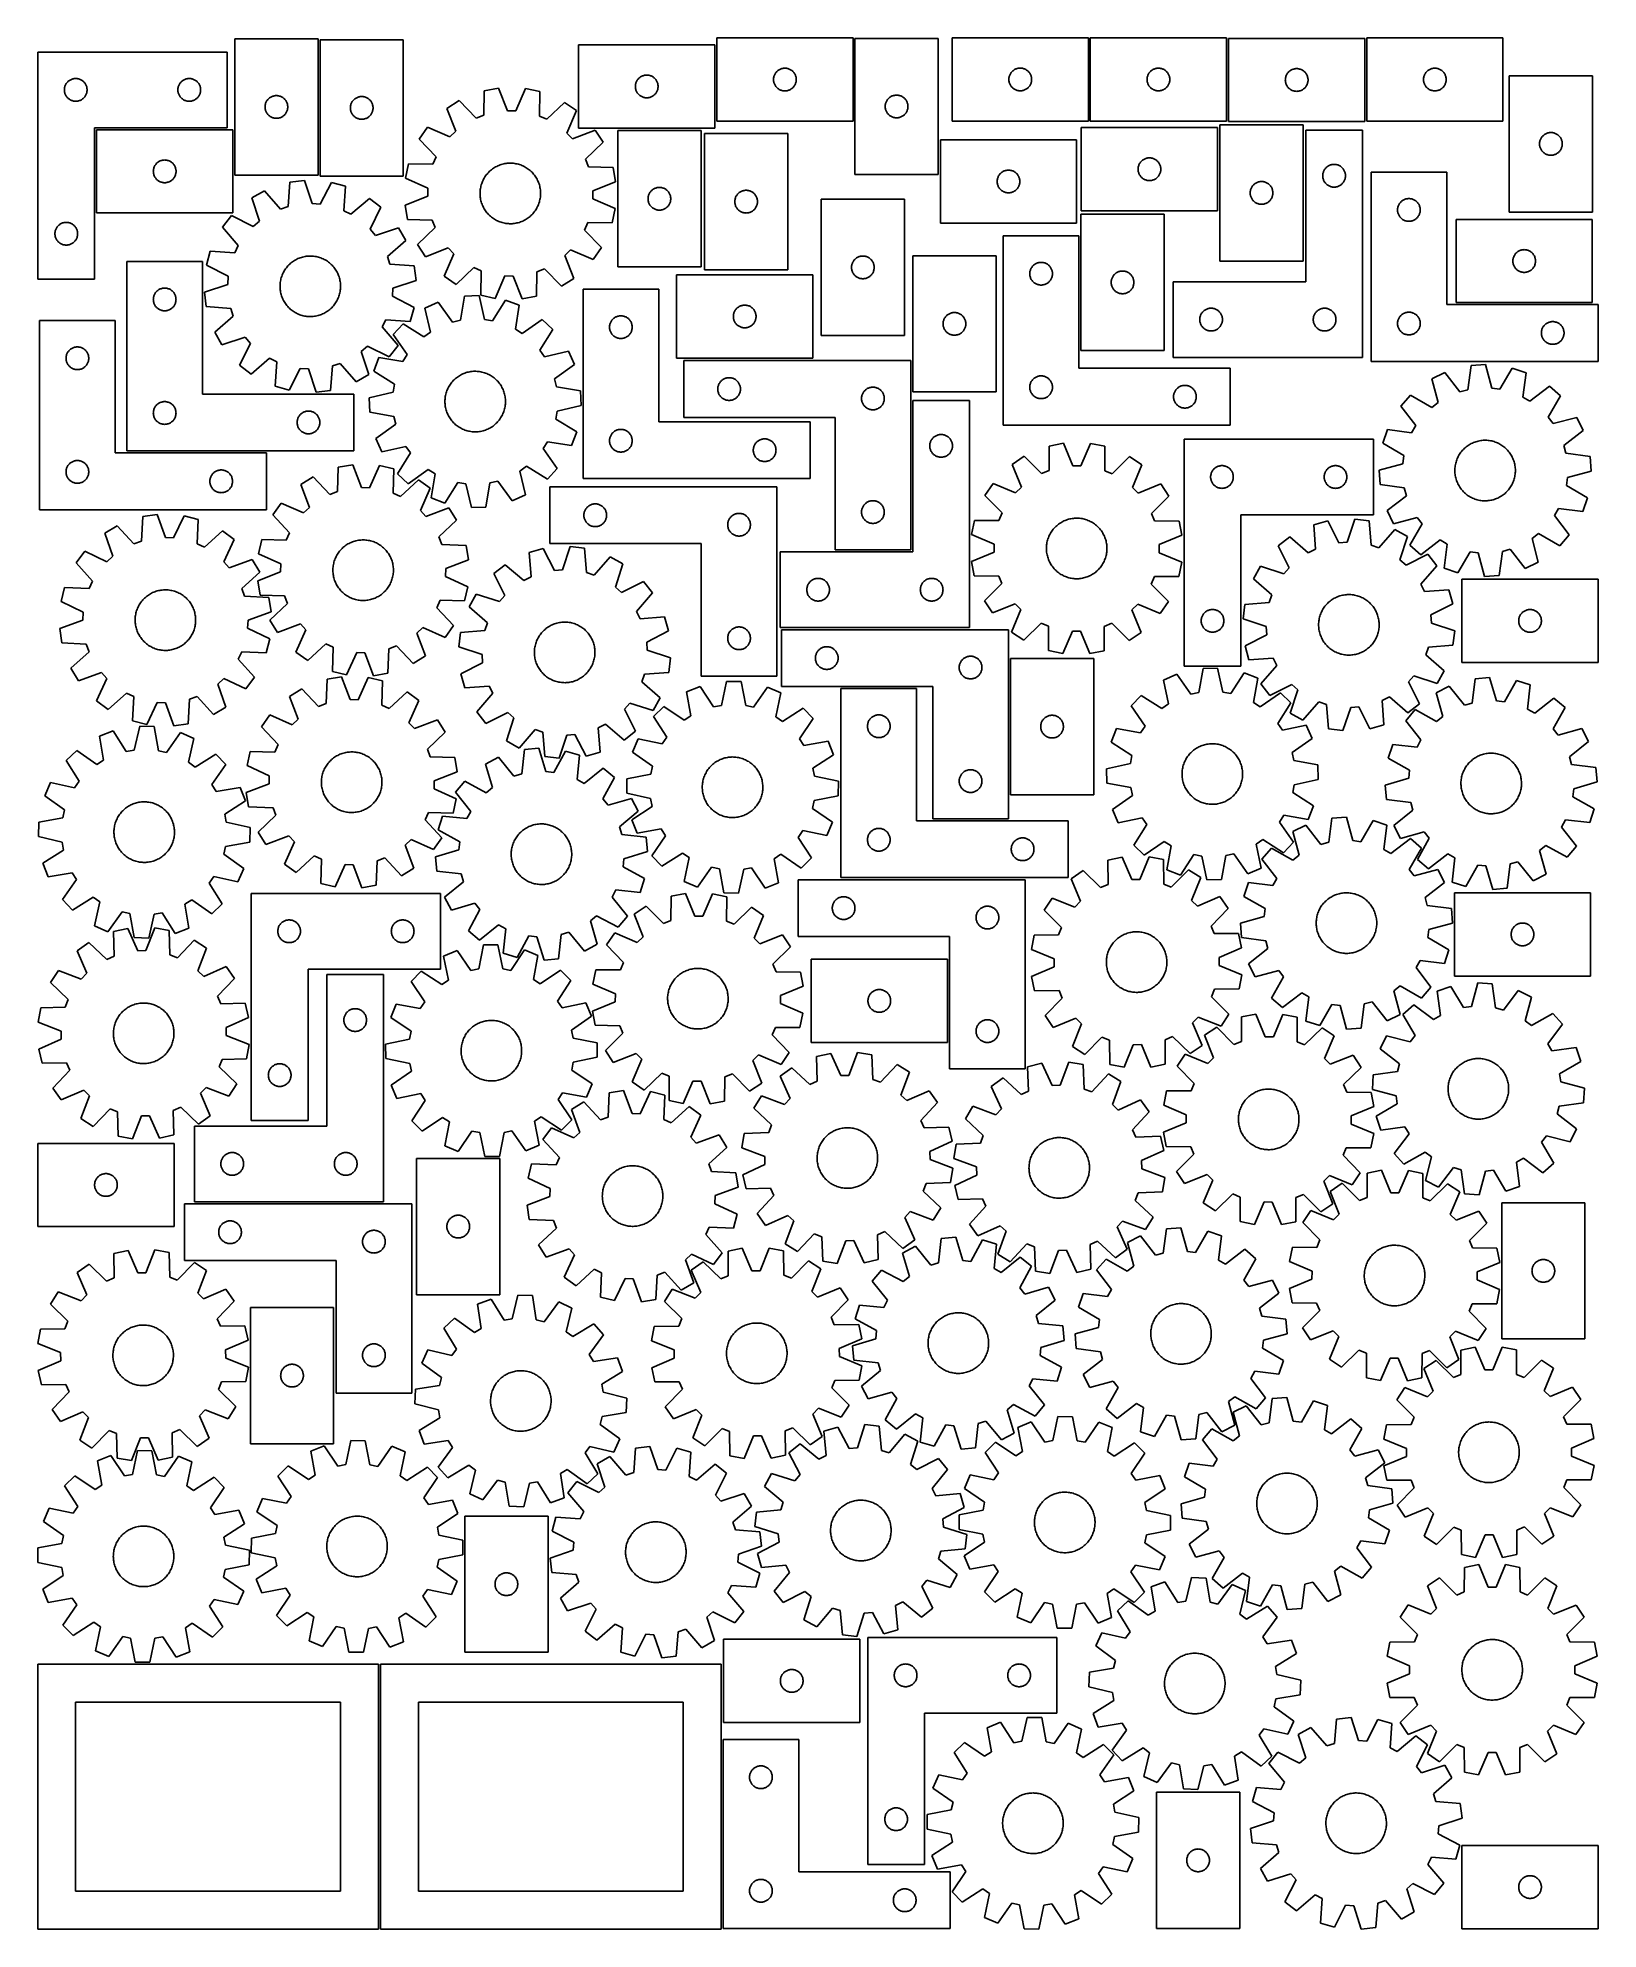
# Model space of a CAD drawing. Header units: millimetres. Extents: x 7 to 1243, y 7 to 1505.
import ezdxf

# ---------------------------------------------------------------- set-up
doc = ezdxf.new("R2010")
doc.units = ezdxf.units.MM
doc.layers.add('CUT', color=7, linetype='CONTINUOUS', true_color=0x000000)

msp = doc.modelspace()

# ---------------------------------------------------------------- linework, layer by layer
at = {"layer": 'CUT'}
for p, q in [((162.661706, 1504.602812), (162.661706, 1396.602812)), ((228.661706, 1504.602812), (162.661706, 1504.602812)), ((228.661706, 1396.602812), (228.661706, 1504.602812)), ((230.274682, 1503.866484), (230.274682, 1395.866484)), ((296.274682, 1503.866484), (230.274682, 1503.866484)), ((296.274682, 1395.866484), (296.274682, 1503.866484)), ((543.241118, 1499.884309), (435.241118, 1499.884309)), ((435.241118, 1499.884309), (435.241118, 1433.884309)), ((543.241118, 1433.884309), (543.241118, 1499.884309)), ((652.7554, 1505.343537), (544.7554, 1505.343537)), ((544.7554, 1505.343537), (544.7554, 1439.343537)), ((652.7554, 1439.343537), (652.7554, 1505.343537)), ((654.28164, 1504.992217), (654.28164, 1396.992217)), ((720.28164, 1504.992217), (654.28164, 1504.992217)), ((720.28164, 1396.992217), (720.28164, 1504.992217)), ((839.336211, 1505.398225), (731.336211, 1505.398225)), ((731.336211, 1505.398225), (731.336211, 1439.398225)), ((839.336211, 1439.398225), (839.336211, 1505.398225)), ((948.880034, 1505.377473), (840.880034, 1505.377473)), ((840.880034, 1505.377473), (840.880034, 1439.377473)), ((948.880034, 1439.377473), (948.880034, 1505.377473)), ((1058.46588, 1504.987824), (950.46588, 1504.987824)), ((950.46588, 1504.987824), (950.46588, 1438.987824)), ((1058.46588, 1438.987824), (1058.46588, 1504.987824)), ((1167.994199, 1505.352818), (1059.994199, 1505.352818)), ((1059.994199, 1505.352818), (1059.994199, 1439.352818)), ((1167.994199, 1439.352818), (1167.994199, 1505.352818)), ((6.572838, 1494.160672), (6.572838, 1314.160672)), ((156.572838, 1494.160672), (6.572838, 1494.160672)), ((156.572838, 1434.160672), (156.572838, 1494.160672)), ((28.77861, 1468.660672), (29.089612, 1469.160804)), ((29.089612, 1469.160804), (29.432658, 1469.639525)), ((29.432658, 1469.639525), (29.80628, 1470.094784)), ((29.80628, 1470.094784), (30.208877, 1470.524633)), ((30.208877, 1470.524633), (30.638726, 1470.92723)), ((30.638726, 1470.92723), (31.093985, 1471.300852)), ((31.093985, 1471.300852), (31.572706, 1471.643898)), ((31.572706, 1471.643898), (32.072838, 1471.9549)), ((32.072838, 1471.9549), (32.59224, 1472.232526)), ((32.59224, 1472.232526), (33.128687, 1472.475588)), ((33.128687, 1472.475588), (33.679883, 1472.683043)), ((33.679883, 1472.683043), (34.243467, 1472.854004)), ((34.243467, 1472.854004), (34.817025, 1472.987739)), ((34.817025, 1472.987739), (35.398103, 1473.083676)), ((35.398103, 1473.083676), (35.98421, 1473.141402)), ((35.98421, 1473.141402), (36.572838, 1473.160672)), ((36.572838, 1473.160672), (37.161466, 1473.141402)), ((37.161466, 1473.141402), (37.747574, 1473.083676)), ((37.747574, 1473.083676), (38.328651, 1472.987739)), ((38.328651, 1472.987739), (38.90221, 1472.854004)), ((38.90221, 1472.854004), (39.465793, 1472.683043)), ((39.465793, 1472.683043), (40.016989, 1472.475588)), ((40.016989, 1472.475588), (40.553436, 1472.232526)), ((40.553436, 1472.232526), (41.072838, 1471.9549)), ((41.072838, 1471.9549), (41.57297, 1471.643898)), ((41.57297, 1471.643898), (42.051691, 1471.300852)), ((42.051691, 1471.300852), (42.506951, 1470.92723)), ((42.506951, 1470.92723), (42.936799, 1470.524633)), ((42.936799, 1470.524633), (43.339397, 1470.094784)), ((43.339397, 1470.094784), (43.713018, 1469.639525)), ((43.713018, 1469.639525), (44.056065, 1469.160804)), ((44.056065, 1469.160804), (44.367067, 1468.660672)), ((118.77861, 1468.660672), (119.089612, 1469.160804)), ((119.089612, 1469.160804), (119.432658, 1469.639525)), ((119.432658, 1469.639525), (119.80628, 1470.094784)), ((119.80628, 1470.094784), (120.208877, 1470.524633)), ((120.208877, 1470.524633), (120.638726, 1470.92723)), ((120.638726, 1470.92723), (121.093985, 1471.300852)), ((121.093985, 1471.300852), (121.572706, 1471.643898)), ((121.572706, 1471.643898), (122.072838, 1471.9549)), ((122.072838, 1471.9549), (122.59224, 1472.232526)), ((122.59224, 1472.232526), (123.128687, 1472.475588)), ((123.128687, 1472.475588), (123.679883, 1472.683043)), ((123.679883, 1472.683043), (124.243467, 1472.854004)), ((124.243467, 1472.854004), (124.817025, 1472.987739)), ((124.817025, 1472.987739), (125.398103, 1473.083676)), ((125.398103, 1473.083676), (125.98421, 1473.141402)), ((125.98421, 1473.141402), (126.572838, 1473.160672)), ((126.572838, 1473.160672), (127.161466, 1473.141402)), ((127.161466, 1473.141402), (127.747574, 1473.083676)), ((127.747574, 1473.083676), (128.328651, 1472.987739)), ((128.328651, 1472.987739), (128.90221, 1472.854004)), ((128.90221, 1472.854004), (129.465793, 1472.683043)), ((129.465793, 1472.683043), (130.016989, 1472.475588)), ((130.016989, 1472.475588), (130.553436, 1472.232526)), ((130.553436, 1472.232526), (131.072838, 1471.9549)), ((131.072838, 1471.9549), (131.57297, 1471.643898)), ((131.57297, 1471.643898), (132.051691, 1471.300852)), ((132.051691, 1471.300852), (132.506951, 1470.92723)), ((132.506951, 1470.92723), (132.936799, 1470.524633)), ((132.936799, 1470.524633), (133.339397, 1470.094784)), ((133.339397, 1470.094784), (133.713018, 1469.639525)), ((133.713018, 1469.639525), (134.056065, 1469.160804)), ((134.056065, 1469.160804), (134.367067, 1468.660672)), ((480.414051, 1468.640122), (480.547786, 1469.21368)), ((480.547786, 1469.21368), (480.718747, 1469.777264)), ((480.718747, 1469.777264), (480.926202, 1470.32846)), ((480.926202, 1470.32846), (481.169264, 1470.864907)), ((481.169264, 1470.864907), (481.44689, 1471.384309)), ((481.44689, 1471.384309), (481.757892, 1471.884441)), ((481.757892, 1471.884441), (482.100938, 1472.363162)), ((482.100938, 1472.363162), (482.47456, 1472.818421)), ((482.47456, 1472.818421), (482.877157, 1473.24827)), ((482.877157, 1473.24827), (483.307006, 1473.650867)), ((483.307006, 1473.650867), (483.762265, 1474.024489)), ((483.762265, 1474.024489), (484.240986, 1474.367535)), ((484.240986, 1474.367535), (484.741118, 1474.678537)), ((484.741118, 1474.678537), (485.26052, 1474.956163)), ((485.26052, 1474.956163), (485.796967, 1475.199225)), ((485.796967, 1475.199225), (486.348163, 1475.40668)), ((486.348163, 1475.40668), (486.911747, 1475.577641)), ((486.911747, 1475.577641), (487.485305, 1475.711376)), ((487.485305, 1475.711376), (488.066382, 1475.807313)), ((488.066382, 1475.807313), (488.65249, 1475.865039)), ((488.65249, 1475.865039), (489.241118, 1475.884309)), ((489.241118, 1475.884309), (489.829746, 1475.865039)), ((489.829746, 1475.865039), (490.415854, 1475.807313)), ((490.415854, 1475.807313), (490.996931, 1475.711376)), ((490.996931, 1475.711376), (491.57049, 1475.577641)), ((491.57049, 1475.577641), (492.134073, 1475.40668)), ((492.134073, 1475.40668), (492.685269, 1475.199225)), ((492.685269, 1475.199225), (493.221716, 1474.956163)), ((493.221716, 1474.956163), (493.741118, 1474.678537)), ((493.741118, 1474.678537), (494.24125, 1474.367535)), ((494.24125, 1474.367535), (494.719971, 1474.024489)), ((494.719971, 1474.024489), (495.175231, 1473.650867)), ((495.175231, 1473.650867), (495.605079, 1473.24827)), ((495.605079, 1473.24827), (496.007676, 1472.818421)), ((496.007676, 1472.818421), (496.381298, 1472.363162)), ((496.381298, 1472.363162), (496.724345, 1471.884441)), ((496.724345, 1471.884441), (497.035347, 1471.384309)), ((497.035347, 1471.384309), (497.312973, 1470.864907)), ((497.312973, 1470.864907), (497.556034, 1470.32846)), ((497.556034, 1470.32846), (497.763489, 1469.777264)), ((497.763489, 1469.777264), (497.934451, 1469.21368)), ((497.934451, 1469.21368), (498.068186, 1468.640122)), ((589.7554, 1472.343537), (589.77467, 1472.932165)), ((589.77467, 1471.754909), (589.7554, 1472.343537)), ((589.77467, 1472.932165), (589.832397, 1473.518273)), ((589.832397, 1471.168802), (589.77467, 1471.754909)), ((589.832397, 1473.518273), (589.928333, 1474.09935)), ((589.928333, 1470.587724), (589.832397, 1471.168802)), ((589.928333, 1474.09935), (590.062068, 1474.672909)), ((590.062068, 1470.014166), (589.928333, 1470.587724)), ((590.062068, 1474.672909), (590.233029, 1475.236493)), ((590.233029, 1469.450582), (590.062068, 1470.014166)), ((590.233029, 1475.236493), (590.440485, 1475.787688)), ((590.440485, 1468.899386), (590.233029, 1469.450582)), ((590.440485, 1475.787688), (590.683546, 1476.324136)), ((590.683546, 1476.324136), (590.961172, 1476.843537)), ((590.961172, 1476.843537), (591.272174, 1477.343669)), ((591.272174, 1477.343669), (591.61522, 1477.82239)), ((591.61522, 1477.82239), (591.988842, 1478.27765)), ((591.988842, 1478.27765), (592.391439, 1478.707498)), ((592.391439, 1478.707498), (592.821288, 1479.110096)), ((592.821288, 1479.110096), (593.276548, 1479.483717)), ((593.276548, 1479.483717), (593.755268, 1479.826764)), ((593.755268, 1479.826764), (594.2554, 1480.137766)), ((594.2554, 1480.137766), (594.774802, 1480.415392)), ((594.774802, 1480.415392), (595.31125, 1480.658453)), ((595.31125, 1480.658453), (595.862445, 1480.865908)), ((595.862445, 1480.865908), (596.426029, 1481.03687)), ((596.426029, 1481.03687), (596.999588, 1481.170605)), ((596.999588, 1481.170605), (597.580665, 1481.266541)), ((597.580665, 1481.266541), (598.166772, 1481.324268)), ((598.166772, 1481.324268), (598.7554, 1481.343537)), ((598.7554, 1481.343537), (599.344029, 1481.324268)), ((599.344029, 1481.324268), (599.930136, 1481.266541)), ((599.930136, 1481.266541), (600.511213, 1481.170605)), ((600.511213, 1481.170605), (601.084772, 1481.03687)), ((601.084772, 1481.03687), (601.648356, 1480.865908)), ((601.648356, 1480.865908), (602.199551, 1480.658453)), ((602.199551, 1480.658453), (602.735999, 1480.415392)), ((602.735999, 1480.415392), (603.2554, 1480.137766)), ((603.2554, 1480.137766), (603.755533, 1479.826764)), ((603.755533, 1479.826764), (604.234253, 1479.483717)), ((604.234253, 1479.483717), (604.689513, 1479.110096)), ((604.689513, 1479.110096), (605.119361, 1478.707498)), ((605.119361, 1478.707498), (605.521959, 1478.27765)), ((605.521959, 1478.27765), (605.89558, 1477.82239)), ((605.89558, 1477.82239), (606.238627, 1477.343669)), ((606.238627, 1477.343669), (606.549629, 1476.843537)), ((606.549629, 1476.843537), (606.827255, 1476.324136)), ((606.827255, 1476.324136), (607.070316, 1475.787688)), ((607.070316, 1475.787688), (607.277772, 1475.236493)), ((607.277772, 1469.450582), (607.070316, 1468.899386)), ((607.277772, 1475.236493), (607.448733, 1474.672909)), ((607.448733, 1470.014166), (607.277772, 1469.450582)), ((607.448733, 1474.672909), (607.582468, 1474.09935)), ((607.582468, 1470.587724), (607.448733, 1470.014166)), ((607.582468, 1474.09935), (607.678404, 1473.518273)), ((607.678404, 1471.168802), (607.582468, 1470.587724)), ((607.678404, 1473.518273), (607.736131, 1472.932165)), ((607.736131, 1471.754909), (607.678404, 1471.168802)), ((607.736131, 1472.932165), (607.7554, 1472.343537)), ((607.7554, 1472.343537), (607.736131, 1471.754909)), ((776.336211, 1472.398225), (776.355481, 1472.986853)), ((776.355481, 1471.809597), (776.336211, 1472.398225)), ((776.355481, 1472.986853), (776.413207, 1473.572961)), ((776.413207, 1471.223489), (776.355481, 1471.809597)), ((776.413207, 1473.572961), (776.509143, 1474.154038)), ((776.509143, 1470.642412), (776.413207, 1471.223489)), ((776.509143, 1474.154038), (776.642879, 1474.727596)), ((776.642879, 1470.068853), (776.509143, 1470.642412)), ((776.642879, 1474.727596), (776.81384, 1475.29118)), ((776.81384, 1469.50527), (776.642879, 1470.068853)), ((776.81384, 1475.29118), (777.021295, 1475.842376)), ((777.021295, 1468.954074), (776.81384, 1469.50527)), ((777.021295, 1475.842376), (777.264356, 1476.378823)), ((777.264356, 1468.417627), (777.021295, 1468.954074)), ((777.264356, 1476.378823), (777.541982, 1476.898225)), ((777.541982, 1476.898225), (777.852984, 1477.398357)), ((777.852984, 1477.398357), (778.196031, 1477.877078)), ((778.196031, 1477.877078), (778.569653, 1478.332337)), ((778.569653, 1478.332337), (778.97225, 1478.762186)), ((778.97225, 1478.762186), (779.402099, 1479.164783)), ((779.402099, 1479.164783), (779.857358, 1479.538405)), ((779.857358, 1479.538405), (780.336079, 1479.881451)), ((780.336079, 1479.881451), (780.836211, 1480.192453)), ((780.836211, 1480.192453), (781.355613, 1480.47008)), ((781.355613, 1480.47008), (781.89206, 1480.713141)), ((781.89206, 1480.713141), (782.443256, 1480.920596)), ((782.443256, 1480.920596), (783.00684, 1481.091557)), ((783.00684, 1481.091557), (783.580398, 1481.225292)), ((783.580398, 1481.225292), (784.161475, 1481.321229)), ((784.161475, 1481.321229), (784.747583, 1481.378955)), ((784.747583, 1481.378955), (785.336211, 1481.398225)), ((785.336211, 1481.398225), (785.924839, 1481.378955)), ((785.924839, 1481.378955), (786.510947, 1481.321229)), ((786.510947, 1481.321229), (787.092024, 1481.225292)), ((787.092024, 1481.225292), (787.665582, 1481.091557)), ((787.665582, 1481.091557), (788.229166, 1480.920596)), ((788.229166, 1480.920596), (788.780362, 1480.713141)), ((788.780362, 1480.713141), (789.316809, 1480.47008)), ((789.316809, 1480.47008), (789.836211, 1480.192453)), ((789.836211, 1480.192453), (790.336343, 1479.881451)), ((790.336343, 1479.881451), (790.815064, 1479.538405)), ((790.815064, 1479.538405), (791.270323, 1479.164783)), ((791.270323, 1479.164783), (791.700172, 1478.762186)), ((791.700172, 1478.762186), (792.102769, 1478.332337)), ((792.102769, 1478.332337), (792.476391, 1477.877078)), ((792.476391, 1477.877078), (792.819437, 1477.398357)), ((792.819437, 1477.398357), (793.13044, 1476.898225)), ((793.13044, 1476.898225), (793.408066, 1476.378823)), ((793.408066, 1476.378823), (793.651127, 1475.842376)), ((793.651127, 1468.954074), (793.408066, 1468.417627)), ((793.651127, 1475.842376), (793.858582, 1475.29118)), ((793.858582, 1469.50527), (793.651127, 1468.954074)), ((793.858582, 1475.29118), (794.029543, 1474.727596)), ((794.029543, 1470.068853), (793.858582, 1469.50527)), ((794.029543, 1474.727596), (794.163278, 1474.154038)), ((794.163278, 1470.642412), (794.029543, 1470.068853)), ((794.163278, 1474.154038), (794.259215, 1473.572961)), ((794.259215, 1471.223489), (794.163278, 1470.642412)), ((794.259215, 1473.572961), (794.316941, 1472.986853)), ((794.316941, 1471.809597), (794.259215, 1471.223489)), ((794.316941, 1472.986853), (794.336211, 1472.398225)), ((794.336211, 1472.398225), (794.316941, 1471.809597)), ((885.880034, 1472.377473), (885.899304, 1472.966101)), ((885.899304, 1471.788845), (885.880034, 1472.377473)), ((885.899304, 1472.966101), (885.95703, 1473.552209)), ((885.95703, 1471.202737), (885.899304, 1471.788845)), ((885.95703, 1473.552209), (886.052967, 1474.133286)), ((886.052967, 1470.62166), (885.95703, 1471.202737)), ((886.052967, 1474.133286), (886.186702, 1474.706844)), ((886.186702, 1470.048101), (886.052967, 1470.62166)), ((886.186702, 1474.706844), (886.357663, 1475.270428)), ((886.357663, 1469.484518), (886.186702, 1470.048101)), ((886.357663, 1475.270428), (886.565118, 1475.821624)), ((886.565118, 1468.933322), (886.357663, 1469.484518)), ((886.565118, 1475.821624), (886.80818, 1476.358071)), ((886.80818, 1468.396875), (886.565118, 1468.933322)), ((886.80818, 1476.358071), (887.085806, 1476.877473)), ((887.085806, 1476.877473), (887.396808, 1477.377605)), ((887.396808, 1477.377605), (887.739854, 1477.856326)), ((887.739854, 1477.856326), (888.113476, 1478.311585)), ((888.113476, 1478.311585), (888.516073, 1478.741434)), ((888.516073, 1478.741434), (888.945922, 1479.144031)), ((888.945922, 1479.144031), (889.401181, 1479.517653)), ((889.401181, 1479.517653), (889.879902, 1479.860699)), ((889.879902, 1479.860699), (890.380034, 1480.171702)), ((890.380034, 1480.171702), (890.899436, 1480.449328)), ((890.899436, 1480.449328), (891.435883, 1480.692389)), ((891.435883, 1480.692389), (891.987079, 1480.899844)), ((891.987079, 1480.899844), (892.550663, 1481.070805)), ((892.550663, 1481.070805), (893.124221, 1481.20454)), ((893.124221, 1481.20454), (893.705298, 1481.300477)), ((893.705298, 1481.300477), (894.291406, 1481.358203)), ((894.291406, 1481.358203), (894.880034, 1481.377473)), ((894.880034, 1481.377473), (895.468662, 1481.358203)), ((895.468662, 1481.358203), (896.05477, 1481.300477)), ((896.05477, 1481.300477), (896.635847, 1481.20454)), ((896.635847, 1481.20454), (897.209406, 1481.070805)), ((897.209406, 1481.070805), (897.772989, 1480.899844)), ((897.772989, 1480.899844), (898.324185, 1480.692389)), ((898.324185, 1480.692389), (898.860632, 1480.449328)), ((898.860632, 1480.449328), (899.380034, 1480.171702)), ((899.380034, 1480.171702), (899.880166, 1479.860699)), ((899.880166, 1479.860699), (900.358887, 1479.517653)), ((900.358887, 1479.517653), (900.814147, 1479.144031)), ((900.814147, 1479.144031), (901.243995, 1478.741434)), ((901.243995, 1478.741434), (901.646592, 1478.311585)), ((901.646592, 1478.311585), (902.020214, 1477.856326)), ((902.020214, 1477.856326), (902.363261, 1477.377605)), ((902.363261, 1477.377605), (902.674263, 1476.877473)), ((902.674263, 1476.877473), (902.951889, 1476.358071)), ((902.951889, 1476.358071), (903.19495, 1475.821624)), ((903.19495, 1468.933322), (902.951889, 1468.396875)), ((903.19495, 1475.821624), (903.402405, 1475.270428)), ((903.402405, 1469.484518), (903.19495, 1468.933322)), ((903.402405, 1475.270428), (903.573367, 1474.706844)), ((903.573367, 1470.048101), (903.402405, 1469.484518)), ((903.573367, 1474.706844), (903.707102, 1474.133286)), ((903.707102, 1470.62166), (903.573367, 1470.048101)), ((903.707102, 1474.133286), (903.803038, 1473.552209)), ((903.803038, 1471.202737), (903.707102, 1470.62166)), ((903.803038, 1473.552209), (903.860765, 1472.966101)), ((903.860765, 1471.788845), (903.803038, 1471.202737)), ((903.860765, 1472.966101), (903.880034, 1472.377473)), ((903.880034, 1472.377473), (903.860765, 1471.788845)), ((995.46588, 1471.987824), (995.48515, 1472.576453)), ((995.48515, 1471.399196), (995.46588, 1471.987824)), ((995.48515, 1472.576453), (995.542876, 1473.16256)), ((995.542876, 1470.813089), (995.48515, 1471.399196)), ((995.542876, 1473.16256), (995.638813, 1473.743637)), ((995.638813, 1470.232012), (995.542876, 1470.813089)), ((995.638813, 1473.743637), (995.772548, 1474.317196)), ((995.772548, 1469.658453), (995.638813, 1470.232012)), ((995.772548, 1474.317196), (995.943509, 1474.88078)), ((995.943509, 1469.094869), (995.772548, 1469.658453)), ((995.943509, 1474.88078), (996.150964, 1475.431975)), ((996.150964, 1468.543674), (995.943509, 1469.094869)), ((996.150964, 1475.431975), (996.394025, 1475.968423)), ((996.394025, 1475.968423), (996.671652, 1476.487824)), ((996.671652, 1476.487824), (996.982654, 1476.987957)), ((996.982654, 1476.987957), (997.3257, 1477.466677)), ((997.3257, 1477.466677), (997.699322, 1477.921937)), ((997.699322, 1477.921937), (998.101919, 1478.351785)), ((998.101919, 1478.351785), (998.531768, 1478.754383)), ((998.531768, 1478.754383), (998.987027, 1479.128005)), ((998.987027, 1479.128005), (999.465748, 1479.471051)), ((999.465748, 1479.471051), (999.96588, 1479.782053)), ((999.96588, 1479.782053), (1000.485282, 1480.059679)), ((1000.485282, 1480.059679), (1001.021729, 1480.30274)), ((1001.021729, 1480.30274), (1001.572925, 1480.510196)), ((1001.572925, 1480.510196), (1002.136509, 1480.681157)), ((1002.136509, 1480.681157), (1002.710067, 1480.814892)), ((1002.710067, 1480.814892), (1003.291144, 1480.910828)), ((1003.291144, 1480.910828), (1003.877252, 1480.968555)), ((1003.877252, 1480.968555), (1004.46588, 1480.987824)), ((1004.46588, 1480.987824), (1005.054508, 1480.968555)), ((1005.054508, 1480.968555), (1005.640616, 1480.910828)), ((1005.640616, 1480.910828), (1006.221693, 1480.814892)), ((1006.221693, 1480.814892), (1006.795252, 1480.681157)), ((1006.795252, 1480.681157), (1007.358835, 1480.510196)), ((1007.358835, 1480.510196), (1007.910031, 1480.30274)), ((1007.910031, 1480.30274), (1008.446478, 1480.059679)), ((1008.446478, 1480.059679), (1008.96588, 1479.782053)), ((1008.96588, 1479.782053), (1009.466012, 1479.471051)), ((1009.466012, 1479.471051), (1009.944733, 1479.128005)), ((1009.944733, 1479.128005), (1010.399992, 1478.754383)), ((1010.399992, 1478.754383), (1010.829841, 1478.351785)), ((1010.829841, 1478.351785), (1011.232438, 1477.921937)), ((1011.232438, 1477.921937), (1011.60606, 1477.466677)), ((1011.60606, 1477.466677), (1011.949107, 1476.987957)), ((1011.949107, 1476.987957), (1012.260109, 1476.487824)), ((1012.260109, 1476.487824), (1012.537735, 1475.968423)), ((1012.537735, 1475.968423), (1012.780796, 1475.431975)), ((1012.780796, 1475.431975), (1012.988251, 1474.88078)), ((1012.988251, 1469.094869), (1012.780796, 1468.543674)), ((1012.988251, 1474.88078), (1013.159213, 1474.317196)), ((1013.159213, 1469.658453), (1012.988251, 1469.094869)), ((1013.159213, 1474.317196), (1013.292948, 1473.743637)), ((1013.292948, 1470.232012), (1013.159213, 1469.658453)), ((1013.292948, 1473.743637), (1013.388884, 1473.16256)), ((1013.388884, 1470.813089), (1013.292948, 1470.232012)), ((1013.388884, 1473.16256), (1013.44661, 1472.576453)), ((1013.44661, 1471.399196), (1013.388884, 1470.813089)), ((1013.44661, 1472.576453), (1013.46588, 1471.987824)), ((1013.46588, 1471.987824), (1013.44661, 1471.399196)), ((1104.994199, 1472.352818), (1105.013468, 1472.941446)), ((1105.013468, 1471.76419), (1104.994199, 1472.352818)), ((1105.013468, 1472.941446), (1105.071195, 1473.527553)), ((1105.071195, 1471.178082), (1105.013468, 1471.76419)), ((1105.071195, 1473.527553), (1105.167131, 1474.108631)), ((1105.167131, 1470.597005), (1105.071195, 1471.178082)), ((1105.167131, 1474.108631), (1105.300866, 1474.682189)), ((1105.300866, 1470.023446), (1105.167131, 1470.597005)), ((1105.300866, 1474.682189), (1105.471827, 1475.245773)), ((1105.471827, 1469.459862), (1105.300866, 1470.023446)), ((1105.471827, 1475.245773), (1105.679283, 1475.796969)), ((1105.679283, 1468.908667), (1105.471827, 1469.459862)), ((1105.679283, 1475.796969), (1105.922344, 1476.333416)), ((1105.922344, 1468.372219), (1105.679283, 1468.908667)), ((1105.922344, 1476.333416), (1106.19997, 1476.852818)), ((1106.19997, 1476.852818), (1106.510972, 1477.35295)), ((1106.510972, 1477.35295), (1106.854019, 1477.831671)), ((1106.854019, 1477.831671), (1107.22764, 1478.28693)), ((1107.22764, 1478.28693), (1107.630238, 1478.716779)), ((1107.630238, 1478.716779), (1108.060086, 1479.119376)), ((1108.060086, 1479.119376), (1108.515346, 1479.492998)), ((1108.515346, 1479.492998), (1108.994067, 1479.836044)), ((1108.994067, 1479.836044), (1109.494199, 1480.147046)), ((1109.494199, 1480.147046), (1110.0136, 1480.424672)), ((1110.0136, 1480.424672), (1110.550048, 1480.667733)), ((1110.550048, 1480.667733), (1111.101243, 1480.875189)), ((1111.101243, 1480.875189), (1111.664827, 1481.04615)), ((1111.664827, 1481.04615), (1112.238386, 1481.179885)), ((1112.238386, 1481.179885), (1112.819463, 1481.275821)), ((1112.819463, 1481.275821), (1113.40557, 1481.333548)), ((1113.40557, 1481.333548), (1113.994199, 1481.352818)), ((1113.994199, 1481.352818), (1114.582827, 1481.333548)), ((1114.582827, 1481.333548), (1115.168934, 1481.275821)), ((1115.168934, 1481.275821), (1115.750012, 1481.179885)), ((1115.750012, 1481.179885), (1116.32357, 1481.04615)), ((1116.32357, 1481.04615), (1116.887154, 1480.875189)), ((1116.887154, 1480.875189), (1117.43835, 1480.667733)), ((1117.43835, 1480.667733), (1117.974797, 1480.424672)), ((1117.974797, 1480.424672), (1118.494199, 1480.147046)), ((1118.494199, 1480.147046), (1118.994331, 1479.836044)), ((1118.994331, 1479.836044), (1119.473051, 1479.492998)), ((1119.473051, 1479.492998), (1119.928311, 1479.119376)), ((1119.928311, 1479.119376), (1120.35816, 1478.716779)), ((1120.35816, 1478.716779), (1120.760757, 1478.28693)), ((1120.760757, 1478.28693), (1121.134379, 1477.831671)), ((1121.134379, 1477.831671), (1121.477425, 1477.35295)), ((1121.477425, 1477.35295), (1121.788427, 1476.852818)), ((1121.788427, 1476.852818), (1122.066053, 1476.333416)), ((1122.066053, 1476.333416), (1122.309114, 1475.796969)), ((1122.309114, 1468.908667), (1122.066053, 1468.372219)), ((1122.309114, 1475.796969), (1122.51657, 1475.245773)), ((1122.51657, 1469.459862), (1122.309114, 1468.908667)), ((1122.51657, 1475.245773), (1122.687531, 1474.682189)), ((1122.687531, 1470.023446), (1122.51657, 1469.459862)), ((1122.687531, 1474.682189), (1122.821266, 1474.108631)), ((1122.821266, 1470.597005), (1122.687531, 1470.023446)), ((1122.821266, 1474.108631), (1122.917202, 1473.527553)), ((1122.917202, 1471.178082), (1122.821266, 1470.597005)), ((1122.917202, 1473.527553), (1122.974929, 1472.941446)), ((1122.974929, 1471.76419), (1122.917202, 1471.178082)), ((1122.974929, 1472.941446), (1122.994199, 1472.352818)), ((1122.994199, 1472.352818), (1122.974929, 1471.76419)), ((1173.013032, 1475.351103), (1173.013032, 1367.351103)), ((1239.013032, 1475.351103), (1173.013032, 1475.351103)), ((1239.013032, 1367.351103), (1239.013032, 1475.351103)), ((27.572838, 1464.160672), (27.592108, 1464.7493)), ((27.592108, 1463.572044), (27.572838, 1464.160672)), ((27.592108, 1464.7493), (27.649835, 1465.335408)), ((27.649835, 1462.985936), (27.592108, 1463.572044)), ((27.649835, 1465.335408), (27.745771, 1465.916485)), ((27.745771, 1462.404859), (27.649835, 1462.985936)), ((27.745771, 1465.916485), (27.879506, 1466.490043)), ((27.879506, 1461.8313), (27.745771, 1462.404859)), ((27.879506, 1466.490043), (28.050467, 1467.053627)), ((28.050467, 1461.267717), (27.879506, 1461.8313)), ((28.050467, 1467.053627), (28.257922, 1467.604823)), ((28.257922, 1460.716521), (28.050467, 1461.267717)), ((28.257922, 1467.604823), (28.500984, 1468.14127)), ((28.500984, 1460.180074), (28.257922, 1460.716521)), ((28.500984, 1468.14127), (28.77861, 1468.660672)), ((28.77861, 1459.660672), (28.500984, 1460.180074)), ((29.089612, 1459.16054), (28.77861, 1459.660672)), ((29.432658, 1458.681819), (29.089612, 1459.16054)), ((29.80628, 1458.226559), (29.432658, 1458.681819)), ((30.208877, 1457.796711), (29.80628, 1458.226559)), ((30.638726, 1457.394114), (30.208877, 1457.796711)), ((31.093985, 1457.020492), (30.638726, 1457.394114)), ((31.572706, 1456.677445), (31.093985, 1457.020492)), ((32.072838, 1456.366443), (31.572706, 1456.677445)), ((32.59224, 1456.088817), (32.072838, 1456.366443)), ((33.128687, 1455.845756), (32.59224, 1456.088817)), ((33.679883, 1455.638301), (33.128687, 1455.845756)), ((34.243467, 1455.467339), (33.679883, 1455.638301)), ((34.817025, 1455.333604), (34.243467, 1455.467339)), ((35.398103, 1455.237668), (34.817025, 1455.333604)), ((35.98421, 1455.179942), (35.398103, 1455.237668)), ((36.572838, 1455.160672), (35.98421, 1455.179942)), ((37.161466, 1455.179942), (36.572838, 1455.160672)), ((37.747574, 1455.237668), (37.161466, 1455.179942)), ((38.328651, 1455.333604), (37.747574, 1455.237668)), ((38.90221, 1455.467339), (38.328651, 1455.333604)), ((39.465793, 1455.638301), (38.90221, 1455.467339)), ((40.016989, 1455.845756), (39.465793, 1455.638301)), ((40.553436, 1456.088817), (40.016989, 1455.845756)), ((41.072838, 1456.366443), (40.553436, 1456.088817)), ((41.57297, 1456.677445), (41.072838, 1456.366443)), ((42.051691, 1457.020492), (41.57297, 1456.677445)), ((42.506951, 1457.394114), (42.051691, 1457.020492)), ((42.936799, 1457.796711), (42.506951, 1457.394114)), ((43.339397, 1458.226559), (42.936799, 1457.796711)), ((43.713018, 1458.681819), (43.339397, 1458.226559)), ((44.056065, 1459.16054), (43.713018, 1458.681819)), ((44.367067, 1459.660672), (44.056065, 1459.16054)), ((44.367067, 1468.660672), (44.644693, 1468.14127)), ((44.644693, 1460.180074), (44.367067, 1459.660672)), ((44.644693, 1468.14127), (44.887754, 1467.604823)), ((44.887754, 1460.716521), (44.644693, 1460.180074)), ((44.887754, 1467.604823), (45.095209, 1467.053627)), ((45.095209, 1461.267717), (44.887754, 1460.716521)), ((45.095209, 1467.053627), (45.266171, 1466.490043)), ((45.266171, 1461.8313), (45.095209, 1461.267717)), ((45.266171, 1466.490043), (45.399906, 1465.916485)), ((45.399906, 1462.404859), (45.266171, 1461.8313)), ((45.399906, 1465.916485), (45.495842, 1465.335408)), ((45.495842, 1462.985936), (45.399906, 1462.404859)), ((45.495842, 1465.335408), (45.553569, 1464.7493)), ((45.553569, 1463.572044), (45.495842, 1462.985936)), ((45.553569, 1464.7493), (45.572838, 1464.160672)), ((45.572838, 1464.160672), (45.553569, 1463.572044)), ((117.572838, 1464.160672), (117.592108, 1464.7493)), ((117.592108, 1463.572044), (117.572838, 1464.160672)), ((117.592108, 1464.7493), (117.649835, 1465.335408)), ((117.649835, 1462.985936), (117.592108, 1463.572044)), ((117.649835, 1465.335408), (117.745771, 1465.916485)), ((117.745771, 1462.404859), (117.649835, 1462.985936)), ((117.745771, 1465.916485), (117.879506, 1466.490043)), ((117.879506, 1461.8313), (117.745771, 1462.404859)), ((117.879506, 1466.490043), (118.050467, 1467.053627)), ((118.050467, 1461.267717), (117.879506, 1461.8313)), ((118.050467, 1467.053627), (118.257922, 1467.604823)), ((118.257922, 1460.716521), (118.050467, 1461.267717)), ((118.257922, 1467.604823), (118.500984, 1468.14127)), ((118.500984, 1460.180074), (118.257922, 1460.716521)), ((118.500984, 1468.14127), (118.77861, 1468.660672)), ((118.77861, 1459.660672), (118.500984, 1460.180074)), ((119.089612, 1459.16054), (118.77861, 1459.660672)), ((119.432658, 1458.681819), (119.089612, 1459.16054)), ((119.80628, 1458.226559), (119.432658, 1458.681819)), ((120.208877, 1457.796711), (119.80628, 1458.226559)), ((120.638726, 1457.394114), (120.208877, 1457.796711)), ((121.093985, 1457.020492), (120.638726, 1457.394114)), ((121.572706, 1456.677445), (121.093985, 1457.020492)), ((122.072838, 1456.366443), (121.572706, 1456.677445)), ((122.59224, 1456.088817), (122.072838, 1456.366443)), ((123.128687, 1455.845756), (122.59224, 1456.088817)), ((123.679883, 1455.638301), (123.128687, 1455.845756)), ((124.243467, 1455.467339), (123.679883, 1455.638301)), ((124.817025, 1455.333604), (124.243467, 1455.467339)), ((125.398103, 1455.237668), (124.817025, 1455.333604)), ((125.98421, 1455.179942), (125.398103, 1455.237668)), ((126.572838, 1455.160672), (125.98421, 1455.179942)), ((127.161466, 1455.179942), (126.572838, 1455.160672)), ((127.747574, 1455.237668), (127.161466, 1455.179942)), ((128.328651, 1455.333604), (127.747574, 1455.237668)), ((128.90221, 1455.467339), (128.328651, 1455.333604)), ((129.465793, 1455.638301), (128.90221, 1455.467339)), ((130.016989, 1455.845756), (129.465793, 1455.638301)), ((130.553436, 1456.088817), (130.016989, 1455.845756)), ((131.072838, 1456.366443), (130.553436, 1456.088817)), ((131.57297, 1456.677445), (131.072838, 1456.366443)), ((132.051691, 1457.020492), (131.57297, 1456.677445)), ((132.506951, 1457.394114), (132.051691, 1457.020492)), ((132.936799, 1457.796711), (132.506951, 1457.394114)), ((133.339397, 1458.226559), (132.936799, 1457.796711)), ((133.713018, 1458.681819), (133.339397, 1458.226559)), ((134.056065, 1459.16054), (133.713018, 1458.681819)), ((134.367067, 1459.660672), (134.056065, 1459.16054)), ((134.367067, 1468.660672), (134.644693, 1468.14127)), ((134.644693, 1460.180074), (134.367067, 1459.660672)), ((134.644693, 1468.14127), (134.887754, 1467.604823)), ((134.887754, 1460.716521), (134.644693, 1460.180074)), ((134.887754, 1467.604823), (135.095209, 1467.053627)), ((135.095209, 1461.267717), (134.887754, 1460.716521)), ((135.095209, 1467.053627), (135.266171, 1466.490043)), ((135.266171, 1461.8313), (135.095209, 1461.267717)), ((135.266171, 1466.490043), (135.399906, 1465.916485)), ((135.399906, 1462.404859), (135.266171, 1461.8313)), ((135.399906, 1465.916485), (135.495842, 1465.335408)), ((135.495842, 1462.985936), (135.399906, 1462.404859)), ((135.495842, 1465.335408), (135.553569, 1464.7493)), ((135.553569, 1463.572044), (135.495842, 1462.985936)), ((135.553569, 1464.7493), (135.572838, 1464.160672)), ((135.572838, 1464.160672), (135.553569, 1463.572044)), ((187.139335, 1453.495768), (187.346791, 1454.046963)), ((187.346791, 1454.046963), (187.589852, 1454.583411)), ((187.589852, 1454.583411), (187.867478, 1455.102812)), ((187.867478, 1455.102812), (188.17848, 1455.602945)), ((188.17848, 1455.602945), (188.521526, 1456.081665)), ((188.521526, 1456.081665), (188.895148, 1456.536925)), ((188.895148, 1456.536925), (189.297745, 1456.966773)), ((189.297745, 1456.966773), (189.727594, 1457.369371)), ((189.727594, 1457.369371), (190.182853, 1457.742992)), ((190.182853, 1457.742992), (190.661574, 1458.086039)), ((190.661574, 1458.086039), (191.161706, 1458.397041)), ((191.161706, 1458.397041), (191.681108, 1458.674667)), ((191.681108, 1458.674667), (192.217555, 1458.917728)), ((192.217555, 1458.917728), (192.768751, 1459.125184)), ((192.768751, 1459.125184), (193.332335, 1459.296145)), ((193.332335, 1459.296145), (193.905893, 1459.42988)), ((193.905893, 1459.42988), (194.486971, 1459.525816)), ((194.486971, 1459.525816), (195.073078, 1459.583543)), ((195.073078, 1459.583543), (195.661706, 1459.602812)), ((195.661706, 1459.602812), (196.250334, 1459.583543)), ((196.250334, 1459.583543), (196.836442, 1459.525816)), ((196.836442, 1459.525816), (197.417519, 1459.42988)), ((197.417519, 1459.42988), (197.991078, 1459.296145)), ((197.991078, 1459.296145), (198.554662, 1459.125184)), ((198.554662, 1459.125184), (199.105857, 1458.917728)), ((199.105857, 1458.917728), (199.642305, 1458.674667)), ((199.642305, 1458.674667), (200.161706, 1458.397041)), ((200.161706, 1458.397041), (200.661838, 1458.086039)), ((200.661838, 1458.086039), (201.140559, 1457.742992)), ((201.140559, 1457.742992), (201.595819, 1457.369371)), ((201.595819, 1457.369371), (202.025667, 1456.966773)), ((202.025667, 1456.966773), (202.428265, 1456.536925)), ((202.428265, 1456.536925), (202.801886, 1456.081665)), ((202.801886, 1456.081665), (203.144933, 1455.602945)), ((203.144933, 1455.602945), (203.455935, 1455.102812)), ((203.455935, 1455.102812), (203.733561, 1454.583411)), ((203.733561, 1454.583411), (203.976622, 1454.046963)), ((203.976622, 1454.046963), (204.184077, 1453.495768)), ((255.202828, 1453.847083), (255.480454, 1454.366484)), ((255.480454, 1454.366484), (255.791456, 1454.866616)), ((255.791456, 1454.866616), (256.134502, 1455.345337)), ((256.134502, 1455.345337), (256.508124, 1455.800597)), ((256.508124, 1455.800597), (256.910721, 1456.230445)), ((256.910721, 1456.230445), (257.34057, 1456.633043)), ((257.34057, 1456.633043), (257.79583, 1457.006664)), ((257.79583, 1457.006664), (258.27455, 1457.349711)), ((258.27455, 1457.349711), (258.774682, 1457.660713)), ((258.774682, 1457.660713), (259.294084, 1457.938339)), ((259.294084, 1457.938339), (259.830532, 1458.1814)), ((259.830532, 1458.1814), (260.381727, 1458.388855)), ((260.381727, 1458.388855), (260.945311, 1458.559817)), ((260.945311, 1458.559817), (261.51887, 1458.693552)), ((261.51887, 1458.693552), (262.099947, 1458.789488)), ((262.099947, 1458.789488), (262.686054, 1458.847215)), ((262.686054, 1458.847215), (263.274682, 1458.866484)), ((263.274682, 1458.866484), (263.863311, 1458.847215)), ((263.863311, 1458.847215), (264.449418, 1458.789488)), ((264.449418, 1458.789488), (265.030495, 1458.693552)), ((265.030495, 1458.693552), (265.604054, 1458.559817)), ((265.604054, 1458.559817), (266.167638, 1458.388855)), ((266.167638, 1458.388855), (266.718833, 1458.1814)), ((266.718833, 1458.1814), (267.255281, 1457.938339)), ((267.255281, 1457.938339), (267.774682, 1457.660713)), ((267.774682, 1457.660713), (268.274814, 1457.349711)), ((268.274814, 1457.349711), (268.753535, 1457.006664)), ((268.753535, 1457.006664), (269.208795, 1456.633043)), ((269.208795, 1456.633043), (269.638643, 1456.230445)), ((269.638643, 1456.230445), (270.041241, 1455.800597)), ((270.041241, 1455.800597), (270.414862, 1455.345337)), ((270.414862, 1455.345337), (270.757909, 1454.866616)), ((270.757909, 1454.866616), (271.068911, 1454.366484)), ((271.068911, 1454.366484), (271.346537, 1453.847083)), ((340.526806, 1455.634152), (330.831168, 1449.382746)), ((354.04987, 1441.757223), (340.526806, 1455.634152)), ((360.413558, 1463.492822), (360.029721, 1444.120287)), ((371.763469, 1465.558008), (360.413558, 1463.492822)), ((378.94668, 1447.562345), (371.763469, 1465.558008)), ((393.143815, 1465.208142), (385.375648, 1447.457142)), ((404.420078, 1462.772703), (393.143815, 1465.208142)), ((404.169858, 1443.397982), (404.420078, 1462.772703)), ((424.039054, 1454.267564), (410.06919, 1440.840528)), ((433.52496, 1447.702273), (424.039054, 1454.267564)), ((480.241118, 1466.884309), (480.260388, 1467.472937)), ((480.260388, 1466.295681), (480.241118, 1466.884309)), ((480.260388, 1467.472937), (480.318114, 1468.059045)), ((480.318114, 1465.709573), (480.260388, 1466.295681)), ((480.318114, 1468.059045), (480.414051, 1468.640122)), ((480.414051, 1465.128496), (480.318114, 1465.709573)), ((480.547786, 1464.554937), (480.414051, 1465.128496)), ((480.718747, 1463.991354), (480.547786, 1464.554937)), ((480.926202, 1463.440158), (480.718747, 1463.991354)), ((481.169264, 1462.903711), (480.926202, 1463.440158)), ((481.44689, 1462.384309), (481.169264, 1462.903711)), ((481.757892, 1461.884177), (481.44689, 1462.384309)), ((482.100938, 1461.405456), (481.757892, 1461.884177)), ((482.47456, 1460.950196), (482.100938, 1461.405456)), ((482.877157, 1460.520348), (482.47456, 1460.950196)), ((483.307006, 1460.117751), (482.877157, 1460.520348)), ((483.762265, 1459.744129), (483.307006, 1460.117751)), ((484.240986, 1459.401082), (483.762265, 1459.744129)), ((484.741118, 1459.09008), (484.240986, 1459.401082)), ((485.26052, 1458.812454), (484.741118, 1459.09008)), ((485.796967, 1458.569393), (485.26052, 1458.812454)), ((486.348163, 1458.361938), (485.796967, 1458.569393)), ((486.911747, 1458.190976), (486.348163, 1458.361938)), ((487.485305, 1458.057241), (486.911747, 1458.190976)), ((488.066382, 1457.961305), (487.485305, 1458.057241)), ((488.65249, 1457.903579), (488.066382, 1457.961305)), ((489.241118, 1457.884309), (488.65249, 1457.903579)), ((489.829746, 1457.903579), (489.241118, 1457.884309)), ((490.415854, 1457.961305), (489.829746, 1457.903579)), ((490.996931, 1458.057241), (490.415854, 1457.961305)), ((491.57049, 1458.190976), (490.996931, 1458.057241)), ((492.134073, 1458.361938), (491.57049, 1458.190976)), ((492.685269, 1458.569393), (492.134073, 1458.361938)), ((493.221716, 1458.812454), (492.685269, 1458.569393)), ((493.741118, 1459.09008), (493.221716, 1458.812454)), ((494.24125, 1459.401082), (493.741118, 1459.09008)), ((494.719971, 1459.744129), (494.24125, 1459.401082)), ((495.175231, 1460.117751), (494.719971, 1459.744129)), ((495.605079, 1460.520348), (495.175231, 1460.117751)), ((496.007676, 1460.950196), (495.605079, 1460.520348)), ((496.381298, 1461.405456), (496.007676, 1460.950196)), ((496.724345, 1461.884177), (496.381298, 1461.405456)), ((497.035347, 1462.384309), (496.724345, 1461.884177)), ((497.312973, 1462.903711), (497.035347, 1462.384309)), ((497.556034, 1463.440158), (497.312973, 1462.903711)), ((497.763489, 1463.991354), (497.556034, 1463.440158)), ((497.934451, 1464.554937), (497.763489, 1463.991354)), ((498.068186, 1465.128496), (497.934451, 1464.554937)), ((498.068186, 1468.640122), (498.164122, 1468.059045)), ((498.164122, 1465.709573), (498.068186, 1465.128496)), ((498.164122, 1468.059045), (498.221848, 1467.472937)), ((498.221848, 1466.295681), (498.164122, 1465.709573)), ((498.221848, 1467.472937), (498.241118, 1466.884309)), ((498.241118, 1466.884309), (498.221848, 1466.295681)), ((590.683546, 1468.362939), (590.440485, 1468.899386)), ((590.961172, 1467.843537), (590.683546, 1468.362939)), ((591.272174, 1467.343405), (590.961172, 1467.843537)), ((591.61522, 1466.864684), (591.272174, 1467.343405)), ((591.988842, 1466.409425), (591.61522, 1466.864684)), ((592.391439, 1465.979576), (591.988842, 1466.409425)), ((592.821288, 1465.576979), (592.391439, 1465.979576)), ((593.276548, 1465.203357), (592.821288, 1465.576979)), ((593.755268, 1464.860311), (593.276548, 1465.203357)), ((594.2554, 1464.549309), (593.755268, 1464.860311)), ((594.774802, 1464.271683), (594.2554, 1464.549309)), ((595.31125, 1464.028622), (594.774802, 1464.271683)), ((595.862445, 1463.821166), (595.31125, 1464.028622)), ((596.426029, 1463.650205), (595.862445, 1463.821166)), ((596.999588, 1463.51647), (596.426029, 1463.650205)), ((597.580665, 1463.420534), (596.999588, 1463.51647)), ((598.166772, 1463.362807), (597.580665, 1463.420534)), ((598.7554, 1463.343537), (598.166772, 1463.362807)), ((599.344029, 1463.362807), (598.7554, 1463.343537)), ((599.930136, 1463.420534), (599.344029, 1463.362807)), ((600.511213, 1463.51647), (599.930136, 1463.420534)), ((601.084772, 1463.650205), (600.511213, 1463.51647)), ((601.648356, 1463.821166), (601.084772, 1463.650205)), ((602.199551, 1464.028622), (601.648356, 1463.821166)), ((602.735999, 1464.271683), (602.199551, 1464.028622)), ((603.2554, 1464.549309), (602.735999, 1464.271683)), ((603.755533, 1464.860311), (603.2554, 1464.549309)), ((604.234253, 1465.203357), (603.755533, 1464.860311)), ((604.689513, 1465.576979), (604.234253, 1465.203357)), ((605.119361, 1465.979576), (604.689513, 1465.576979)), ((605.521959, 1466.409425), (605.119361, 1465.979576)), ((605.89558, 1466.864684), (605.521959, 1466.409425)), ((606.238627, 1467.343405), (605.89558, 1466.864684)), ((606.549629, 1467.843537), (606.238627, 1467.343405)), ((606.827255, 1468.362939), (606.549629, 1467.843537)), ((607.070316, 1468.899386), (606.827255, 1468.362939)), ((678.759269, 1453.885172), (678.966725, 1454.436368)), ((678.966725, 1454.436368), (679.209786, 1454.972815)), ((679.209786, 1454.972815), (679.487412, 1455.492217)), ((679.487412, 1455.492217), (679.798414, 1455.992349)), ((679.798414, 1455.992349), (680.14146, 1456.47107)), ((680.14146, 1456.47107), (680.515082, 1456.926329)), ((680.515082, 1456.926329), (680.917679, 1457.356178)), ((680.917679, 1457.356178), (681.347528, 1457.758775)), ((681.347528, 1457.758775), (681.802788, 1458.132397)), ((681.802788, 1458.132397), (682.281508, 1458.475443)), ((682.281508, 1458.475443), (682.78164, 1458.786445)), ((682.78164, 1458.786445), (683.301042, 1459.064071)), ((683.301042, 1459.064071), (683.83749, 1459.307133)), ((683.83749, 1459.307133), (684.388685, 1459.514588)), ((684.388685, 1459.514588), (684.952269, 1459.685549)), ((684.952269, 1459.685549), (685.525828, 1459.819284)), ((685.525828, 1459.819284), (686.106905, 1459.91522)), ((686.106905, 1459.91522), (686.693012, 1459.972947)), ((686.693012, 1459.972947), (687.28164, 1459.992217)), ((687.28164, 1459.992217), (687.870269, 1459.972947)), ((687.870269, 1459.972947), (688.456376, 1459.91522)), ((688.456376, 1459.91522), (689.037453, 1459.819284)), ((689.037453, 1459.819284), (689.611012, 1459.685549)), ((689.611012, 1459.685549), (690.174596, 1459.514588)), ((690.174596, 1459.514588), (690.725791, 1459.307133)), ((690.725791, 1459.307133), (691.262239, 1459.064071)), ((691.262239, 1459.064071), (691.78164, 1458.786445)), ((691.78164, 1458.786445), (692.281773, 1458.475443)), ((692.281773, 1458.475443), (692.760493, 1458.132397)), ((692.760493, 1458.132397), (693.215753, 1457.758775)), ((693.215753, 1457.758775), (693.645601, 1457.356178)), ((693.645601, 1457.356178), (694.048199, 1456.926329)), ((694.048199, 1456.926329), (694.42182, 1456.47107)), ((694.42182, 1456.47107), (694.764867, 1455.992349)), ((694.764867, 1455.992349), (695.075869, 1455.492217)), ((695.075869, 1455.492217), (695.353495, 1454.972815)), ((695.353495, 1454.972815), (695.596556, 1454.436368)), ((695.596556, 1454.436368), (695.804012, 1453.885172)), ((777.541982, 1467.898225), (777.264356, 1468.417627)), ((777.852984, 1467.398093), (777.541982, 1467.898225)), ((778.196031, 1466.919372), (777.852984, 1467.398093)), ((778.569653, 1466.464112), (778.196031, 1466.919372)), ((778.97225, 1466.034264), (778.569653, 1466.464112)), ((779.402099, 1465.631667), (778.97225, 1466.034264)), ((779.857358, 1465.258045), (779.402099, 1465.631667)), ((780.336079, 1464.914998), (779.857358, 1465.258045)), ((780.836211, 1464.603996), (780.336079, 1464.914998)), ((781.355613, 1464.32637), (780.836211, 1464.603996)), ((781.89206, 1464.083309), (781.355613, 1464.32637)), ((782.443256, 1463.875854), (781.89206, 1464.083309)), ((783.00684, 1463.704892), (782.443256, 1463.875854)), ((783.580398, 1463.571157), (783.00684, 1463.704892)), ((784.161475, 1463.475221), (783.580398, 1463.571157)), ((784.747583, 1463.417495), (784.161475, 1463.475221)), ((785.336211, 1463.398225), (784.747583, 1463.417495)), ((785.924839, 1463.417495), (785.336211, 1463.398225)), ((786.510947, 1463.475221), (785.924839, 1463.417495)), ((787.092024, 1463.571157), (786.510947, 1463.475221)), ((787.665582, 1463.704892), (787.092024, 1463.571157)), ((788.229166, 1463.875854), (787.665582, 1463.704892)), ((788.780362, 1464.083309), (788.229166, 1463.875854)), ((789.316809, 1464.32637), (788.780362, 1464.083309)), ((789.836211, 1464.603996), (789.316809, 1464.32637)), ((790.336343, 1464.914998), (789.836211, 1464.603996)), ((790.815064, 1465.258045), (790.336343, 1464.914998)), ((791.270323, 1465.631667), (790.815064, 1465.258045)), ((791.700172, 1466.034264), (791.270323, 1465.631667)), ((792.102769, 1466.464112), (791.700172, 1466.034264)), ((792.476391, 1466.919372), (792.102769, 1466.464112)), ((792.819437, 1467.398093), (792.476391, 1466.919372)), ((793.13044, 1467.898225), (792.819437, 1467.398093)), ((793.408066, 1468.417627), (793.13044, 1467.898225)), ((887.085806, 1467.877473), (886.80818, 1468.396875)), ((887.396808, 1467.377341), (887.085806, 1467.877473)), ((887.739854, 1466.89862), (887.396808, 1467.377341)), ((888.113476, 1466.443361), (887.739854, 1466.89862)), ((888.516073, 1466.013512), (888.113476, 1466.443361)), ((888.945922, 1465.610915), (888.516073, 1466.013512)), ((889.401181, 1465.237293), (888.945922, 1465.610915)), ((889.879902, 1464.894246), (889.401181, 1465.237293)), ((890.380034, 1464.583244), (889.879902, 1464.894246)), ((890.899436, 1464.305618), (890.380034, 1464.583244)), ((891.435883, 1464.062557), (890.899436, 1464.305618)), ((891.987079, 1463.855102), (891.435883, 1464.062557)), ((892.550663, 1463.68414), (891.987079, 1463.855102)), ((893.124221, 1463.550405), (892.550663, 1463.68414)), ((893.705298, 1463.454469), (893.124221, 1463.550405)), ((894.291406, 1463.396743), (893.705298, 1463.454469)), ((894.880034, 1463.377473), (894.291406, 1463.396743)), ((895.468662, 1463.396743), (894.880034, 1463.377473)), ((896.05477, 1463.454469), (895.468662, 1463.396743)), ((896.635847, 1463.550405), (896.05477, 1463.454469)), ((897.209406, 1463.68414), (896.635847, 1463.550405)), ((897.772989, 1463.855102), (897.209406, 1463.68414)), ((898.324185, 1464.062557), (897.772989, 1463.855102)), ((898.860632, 1464.305618), (898.324185, 1464.062557)), ((899.380034, 1464.583244), (898.860632, 1464.305618)), ((899.880166, 1464.894246), (899.380034, 1464.583244)), ((900.358887, 1465.237293), (899.880166, 1464.894246)), ((900.814147, 1465.610915), (900.358887, 1465.237293)), ((901.243995, 1466.013512), (900.814147, 1465.610915)), ((901.646592, 1466.443361), (901.243995, 1466.013512)), ((902.020214, 1466.89862), (901.646592, 1466.443361)), ((902.363261, 1467.377341), (902.020214, 1466.89862)), ((902.674263, 1467.877473), (902.363261, 1467.377341)), ((902.951889, 1468.396875), (902.674263, 1467.877473)), ((996.394025, 1468.007226), (996.150964, 1468.543674)), ((996.671652, 1467.487824), (996.394025, 1468.007226)), ((996.982654, 1466.987692), (996.671652, 1467.487824)), ((997.3257, 1466.508972), (996.982654, 1466.987692)), ((997.699322, 1466.053712), (997.3257, 1466.508972)), ((998.101919, 1465.623863), (997.699322, 1466.053712)), ((998.531768, 1465.221266), (998.101919, 1465.623863)), ((998.987027, 1464.847644), (998.531768, 1465.221266)), ((999.465748, 1464.504598), (998.987027, 1464.847644)), ((999.96588, 1464.193596), (999.465748, 1464.504598)), ((1000.485282, 1463.91597), (999.96588, 1464.193596)), ((1001.021729, 1463.672909), (1000.485282, 1463.91597)), ((1001.572925, 1463.465453), (1001.021729, 1463.672909)), ((1002.136509, 1463.294492), (1001.572925, 1463.465453)), ((1002.710067, 1463.160757), (1002.136509, 1463.294492)), ((1003.291144, 1463.064821), (1002.710067, 1463.160757)), ((1003.877252, 1463.007094), (1003.291144, 1463.064821)), ((1004.46588, 1462.987824), (1003.877252, 1463.007094)), ((1005.054508, 1463.007094), (1004.46588, 1462.987824)), ((1005.640616, 1463.064821), (1005.054508, 1463.007094)), ((1006.221693, 1463.160757), (1005.640616, 1463.064821)), ((1006.795252, 1463.294492), (1006.221693, 1463.160757)), ((1007.358835, 1463.465453), (1006.795252, 1463.294492)), ((1007.910031, 1463.672909), (1007.358835, 1463.465453)), ((1008.446478, 1463.91597), (1007.910031, 1463.672909)), ((1008.96588, 1464.193596), (1008.446478, 1463.91597)), ((1009.466012, 1464.504598), (1008.96588, 1464.193596)), ((1009.944733, 1464.847644), (1009.466012, 1464.504598)), ((1010.399992, 1465.221266), (1009.944733, 1464.847644)), ((1010.829841, 1465.623863), (1010.399992, 1465.221266)), ((1011.232438, 1466.053712), (1010.829841, 1465.623863)), ((1011.60606, 1466.508972), (1011.232438, 1466.053712)), ((1011.949107, 1466.987692), (1011.60606, 1466.508972)), ((1012.260109, 1467.487824), (1011.949107, 1466.987692)), ((1012.537735, 1468.007226), (1012.260109, 1467.487824)), ((1012.780796, 1468.543674), (1012.537735, 1468.007226)), ((1106.19997, 1467.852818), (1105.922344, 1468.372219)), ((1106.510972, 1467.352686), (1106.19997, 1467.852818)), ((1106.854019, 1466.873965), (1106.510972, 1467.352686)), ((1107.22764, 1466.418705), (1106.854019, 1466.873965)), ((1107.630238, 1465.988857), (1107.22764, 1466.418705)), ((1108.060086, 1465.586259), (1107.630238, 1465.988857)), ((1108.515346, 1465.212638), (1108.060086, 1465.586259)), ((1108.994067, 1464.869591), (1108.515346, 1465.212638)), ((1109.494199, 1464.558589), (1108.994067, 1464.869591)), ((1110.0136, 1464.280963), (1109.494199, 1464.558589)), ((1110.550048, 1464.037902), (1110.0136, 1464.280963)), ((1111.101243, 1463.830447), (1110.550048, 1464.037902)), ((1111.664827, 1463.659485), (1111.101243, 1463.830447)), ((1112.238386, 1463.52575), (1111.664827, 1463.659485)), ((1112.819463, 1463.429814), (1112.238386, 1463.52575)), ((1113.40557, 1463.372087), (1112.819463, 1463.429814)), ((1113.994199, 1463.352818), (1113.40557, 1463.372087)), ((1114.582827, 1463.372087), (1113.994199, 1463.352818)), ((1115.168934, 1463.429814), (1114.582827, 1463.372087)), ((1115.750012, 1463.52575), (1115.168934, 1463.429814)), ((1116.32357, 1463.659485), (1115.750012, 1463.52575)), ((1116.887154, 1463.830447), (1116.32357, 1463.659485)), ((1117.43835, 1464.037902), (1116.887154, 1463.830447)), ((1117.974797, 1464.280963), (1117.43835, 1464.037902)), ((1118.494199, 1464.558589), (1117.974797, 1464.280963)), ((1118.994331, 1464.869591), (1118.494199, 1464.558589)), ((1119.473051, 1465.212638), (1118.994331, 1464.869591)), ((1119.928311, 1465.586259), (1119.473051, 1465.212638)), ((1120.35816, 1465.988857), (1119.928311, 1465.586259)), ((1120.760757, 1466.418705), (1120.35816, 1465.988857)), ((1121.134379, 1466.873965), (1120.760757, 1466.418705)), ((1121.477425, 1467.352686), (1121.134379, 1466.873965)), ((1121.788427, 1467.852818), (1121.477425, 1467.352686)), ((1122.066053, 1468.372219), (1121.788427, 1467.852818)), ((186.661706, 1450.602812), (186.680976, 1451.191441)), ((186.680976, 1450.014184), (186.661706, 1450.602812)), ((186.680976, 1451.191441), (186.738703, 1451.777548)), ((186.738703, 1449.428077), (186.680976, 1450.014184)), ((186.738703, 1451.777548), (186.834639, 1452.358625)), ((186.834639, 1448.847), (186.738703, 1449.428077)), ((186.834639, 1452.358625), (186.968374, 1452.932184)), ((186.968374, 1448.273441), (186.834639, 1448.847)), ((186.968374, 1452.932184), (187.139335, 1453.495768)), ((187.139335, 1447.709857), (186.968374, 1448.273441)), ((187.346791, 1447.158662), (187.139335, 1447.709857)), ((187.589852, 1446.622214), (187.346791, 1447.158662)), ((187.867478, 1446.102812), (187.589852, 1446.622214)), ((188.17848, 1445.60268), (187.867478, 1446.102812)), ((188.521526, 1445.12396), (188.17848, 1445.60268)), ((188.895148, 1444.6687), (188.521526, 1445.12396)), ((189.297745, 1444.238851), (188.895148, 1444.6687)), ((189.727594, 1443.836254), (189.297745, 1444.238851)), ((190.182853, 1443.462632), (189.727594, 1443.836254)), ((190.661574, 1443.119586), (190.182853, 1443.462632)), ((191.161706, 1442.808584), (190.661574, 1443.119586)), ((191.681108, 1442.530958), (191.161706, 1442.808584)), ((192.217555, 1442.287897), (191.681108, 1442.530958)), ((192.768751, 1442.080441), (192.217555, 1442.287897)), ((193.332335, 1441.90948), (192.768751, 1442.080441)), ((193.905893, 1441.775745), (193.332335, 1441.90948)), ((194.486971, 1441.679809), (193.905893, 1441.775745)), ((195.073078, 1441.622082), (194.486971, 1441.679809)), ((195.661706, 1441.602812), (195.073078, 1441.622082)), ((196.250334, 1441.622082), (195.661706, 1441.602812)), ((196.836442, 1441.679809), (196.250334, 1441.622082)), ((197.417519, 1441.775745), (196.836442, 1441.679809)), ((197.991078, 1441.90948), (197.417519, 1441.775745)), ((198.554662, 1442.080441), (197.991078, 1441.90948)), ((199.105857, 1442.287897), (198.554662, 1442.080441)), ((199.642305, 1442.530958), (199.105857, 1442.287897)), ((200.161706, 1442.808584), (199.642305, 1442.530958)), ((200.661838, 1443.119586), (200.161706, 1442.808584)), ((201.140559, 1443.462632), (200.661838, 1443.119586)), ((201.595819, 1443.836254), (201.140559, 1443.462632)), ((202.025667, 1444.238851), (201.595819, 1443.836254)), ((202.428265, 1444.6687), (202.025667, 1444.238851)), ((202.801886, 1445.12396), (202.428265, 1444.6687)), ((203.144933, 1445.60268), (202.801886, 1445.12396)), ((203.455935, 1446.102812), (203.144933, 1445.60268)), ((203.733561, 1446.622214), (203.455935, 1446.102812)), ((203.976622, 1447.158662), (203.733561, 1446.622214)), ((204.184077, 1447.709857), (203.976622, 1447.158662)), ((204.184077, 1453.495768), (204.355039, 1452.932184)), ((204.355039, 1448.273441), (204.184077, 1447.709857)), ((204.355039, 1452.932184), (204.488774, 1452.358625)), ((204.488774, 1448.847), (204.355039, 1448.273441)), ((204.488774, 1452.358625), (204.58471, 1451.777548)), ((204.58471, 1449.428077), (204.488774, 1448.847)), ((204.58471, 1451.777548), (204.642437, 1451.191441)), ((204.642437, 1450.014184), (204.58471, 1449.428077)), ((204.642437, 1451.191441), (204.661706, 1450.602812)), ((204.661706, 1450.602812), (204.642437, 1450.014184)), ((254.274682, 1449.866484), (254.293952, 1450.455112)), ((254.293952, 1449.277856), (254.274682, 1449.866484)), ((254.293952, 1450.455112), (254.351679, 1451.04122)), ((254.351679, 1448.691749), (254.293952, 1449.277856)), ((254.351679, 1451.04122), (254.447615, 1451.622297)), ((254.447615, 1448.110671), (254.351679, 1448.691749)), ((254.447615, 1451.622297), (254.58135, 1452.195856)), ((254.58135, 1447.537113), (254.447615, 1448.110671)), ((254.58135, 1452.195856), (254.752311, 1452.759439)), ((254.752311, 1446.973529), (254.58135, 1447.537113)), ((254.752311, 1452.759439), (254.959767, 1453.310635)), ((254.959767, 1446.422333), (254.752311, 1446.973529)), ((254.959767, 1453.310635), (255.202828, 1453.847083)), ((255.202828, 1445.885886), (254.959767, 1446.422333)), ((255.480454, 1445.366484), (255.202828, 1445.885886)), ((255.791456, 1444.866352), (255.480454, 1445.366484)), ((256.134502, 1444.387631), (255.791456, 1444.866352)), ((256.508124, 1443.932372), (256.134502, 1444.387631)), ((256.910721, 1443.502523), (256.508124, 1443.932372)), ((257.34057, 1443.099926), (256.910721, 1443.502523)), ((257.79583, 1442.726304), (257.34057, 1443.099926)), ((258.27455, 1442.383258), (257.79583, 1442.726304)), ((258.774682, 1442.072256), (258.27455, 1442.383258)), ((259.294084, 1441.79463), (258.774682, 1442.072256)), ((259.830532, 1441.551569), (259.294084, 1441.79463)), ((260.381727, 1441.344113), (259.830532, 1441.551569)), ((260.945311, 1441.173152), (260.381727, 1441.344113)), ((261.51887, 1441.039417), (260.945311, 1441.173152)), ((262.099947, 1440.943481), (261.51887, 1441.039417)), ((262.686054, 1440.885754), (262.099947, 1440.943481)), ((263.274682, 1440.866484), (262.686054, 1440.885754)), ((263.863311, 1440.885754), (263.274682, 1440.866484)), ((264.449418, 1440.943481), (263.863311, 1440.885754)), ((265.030495, 1441.039417), (264.449418, 1440.943481)), ((265.604054, 1441.173152), (265.030495, 1441.039417)), ((266.167638, 1441.344113), (265.604054, 1441.173152)), ((266.718833, 1441.551569), (266.167638, 1441.344113)), ((267.255281, 1441.79463), (266.718833, 1441.551569)), ((267.774682, 1442.072256), (267.255281, 1441.79463)), ((268.274814, 1442.383258), (267.774682, 1442.072256)), ((268.753535, 1442.726304), (268.274814, 1442.383258)), ((269.208795, 1443.099926), (268.753535, 1442.726304)), ((269.638643, 1443.502523), (269.208795, 1443.099926)), ((270.041241, 1443.932372), (269.638643, 1443.502523)), ((270.414862, 1444.387631), (270.041241, 1443.932372)), ((270.757909, 1444.866352), (270.414862, 1444.387631)), ((271.068911, 1445.366484), (270.757909, 1444.866352)), ((271.346537, 1445.885886), (271.068911, 1445.366484)), ((271.346537, 1453.847083), (271.589598, 1453.310635)), ((271.589598, 1446.422333), (271.346537, 1445.885886)), ((271.589598, 1453.310635), (271.797054, 1452.759439)), ((271.797054, 1446.973529), (271.589598, 1446.422333)), ((271.797054, 1452.759439), (271.968015, 1452.195856)), ((271.968015, 1447.537113), (271.797054, 1446.973529)), ((271.968015, 1452.195856), (272.10175, 1451.622297)), ((272.10175, 1448.110671), (271.968015, 1447.537113)), ((272.10175, 1451.622297), (272.197686, 1451.04122)), ((272.197686, 1448.691749), (272.10175, 1448.110671)), ((272.197686, 1451.04122), (272.255413, 1450.455112)), ((272.255413, 1449.277856), (272.197686, 1448.691749)), ((272.255413, 1450.455112), (272.274682, 1449.866484)), ((272.274682, 1449.866484), (272.255413, 1449.277856)), ((330.831168, 1449.382746), (337.890097, 1431.337969)), ((360.029721, 1444.120287), (354.04987, 1441.757223)), ((385.375648, 1447.457142), (378.94668, 1447.562345)), ((410.06919, 1440.840528), (404.169858, 1443.397982)), ((425.879402, 1429.89812), (433.52496, 1447.702273)), ((544.7554, 1439.343537), (652.7554, 1439.343537)), ((678.28164, 1450.992217), (678.30091, 1451.580845)), ((678.30091, 1450.403589), (678.28164, 1450.992217)), ((678.30091, 1451.580845), (678.358637, 1452.166952)), ((678.358637, 1449.817481), (678.30091, 1450.403589)), ((678.358637, 1452.166952), (678.454573, 1452.74803)), ((678.454573, 1449.236404), (678.358637, 1449.817481)), ((678.454573, 1452.74803), (678.588308, 1453.321588)), ((678.588308, 1448.662845), (678.454573, 1449.236404)), ((678.588308, 1453.321588), (678.759269, 1453.885172)), ((678.759269, 1448.099262), (678.588308, 1448.662845)), ((678.966725, 1447.548066), (678.759269, 1448.099262)), ((679.209786, 1447.011619), (678.966725, 1447.548066)), ((679.487412, 1446.492217), (679.209786, 1447.011619)), ((679.798414, 1445.992085), (679.487412, 1446.492217)), ((680.14146, 1445.513364), (679.798414, 1445.992085)), ((680.515082, 1445.058104), (680.14146, 1445.513364)), ((680.917679, 1444.628256), (680.515082, 1445.058104)), ((681.347528, 1444.225658), (680.917679, 1444.628256)), ((681.802788, 1443.852037), (681.347528, 1444.225658)), ((682.281508, 1443.50899), (681.802788, 1443.852037)), ((682.78164, 1443.197988), (682.281508, 1443.50899)), ((683.301042, 1442.920362), (682.78164, 1443.197988)), ((683.83749, 1442.677301), (683.301042, 1442.920362)), ((684.388685, 1442.469846), (683.83749, 1442.677301)), ((684.952269, 1442.298884), (684.388685, 1442.469846)), ((685.525828, 1442.165149), (684.952269, 1442.298884)), ((686.106905, 1442.069213), (685.525828, 1442.165149)), ((686.693012, 1442.011486), (686.106905, 1442.069213)), ((687.28164, 1441.992217), (686.693012, 1442.011486)), ((687.870269, 1442.011486), (687.28164, 1441.992217)), ((688.456376, 1442.069213), (687.870269, 1442.011486)), ((689.037453, 1442.165149), (688.456376, 1442.069213)), ((689.611012, 1442.298884), (689.037453, 1442.165149)), ((690.174596, 1442.469846), (689.611012, 1442.298884)), ((690.725791, 1442.677301), (690.174596, 1442.469846)), ((691.262239, 1442.920362), (690.725791, 1442.677301)), ((691.78164, 1443.197988), (691.262239, 1442.920362)), ((692.281773, 1443.50899), (691.78164, 1443.197988)), ((692.760493, 1443.852037), (692.281773, 1443.50899)), ((693.215753, 1444.225658), (692.760493, 1443.852037)), ((693.645601, 1444.628256), (693.215753, 1444.225658)), ((694.048199, 1445.058104), (693.645601, 1444.628256)), ((694.42182, 1445.513364), (694.048199, 1445.058104)), ((694.764867, 1445.992085), (694.42182, 1445.513364)), ((695.075869, 1446.492217), (694.764867, 1445.992085)), ((695.353495, 1447.011619), (695.075869, 1446.492217)), ((695.596556, 1447.548066), (695.353495, 1447.011619)), ((695.804012, 1448.099262), (695.596556, 1447.548066)), ((695.804012, 1453.885172), (695.974973, 1453.321588)), ((695.974973, 1448.662845), (695.804012, 1448.099262)), ((695.974973, 1453.321588), (696.108708, 1452.74803)), ((696.108708, 1449.236404), (695.974973, 1448.662845)), ((696.108708, 1452.74803), (696.204644, 1452.166952)), ((696.204644, 1449.817481), (696.108708, 1449.236404)), ((696.204644, 1452.166952), (696.262371, 1451.580845)), ((696.262371, 1450.403589), (696.204644, 1449.817481)), ((696.262371, 1451.580845), (696.28164, 1450.992217)), ((696.28164, 1450.992217), (696.262371, 1450.403589)), ((731.336211, 1439.398225), (839.336211, 1439.398225)), ((840.880034, 1439.377473), (948.880034, 1439.377473)), ((950.46588, 1438.987824), (1058.46588, 1438.987824)), ((1059.994199, 1439.352818), (1167.994199, 1439.352818)), ((51.572838, 1314.160672), (51.572838, 1434.160672)), ((51.572838, 1434.160672), (156.572838, 1434.160672)), ((161.087735, 1432.594517), (53.087735, 1432.594517)), ((53.087735, 1432.594517), (53.087735, 1366.594517)), ((161.087735, 1366.594517), (161.087735, 1432.594517)), ((315.465588, 1434.511951), (308.900296, 1425.026044)), ((308.900296, 1425.026044), (322.327333, 1411.05618)), ((333.269741, 1426.866393), (315.465588, 1434.511951)), ((337.890097, 1431.337969), (333.269741, 1426.866393)), ((430.350979, 1425.277764), (425.879402, 1429.89812)), ((448.395755, 1432.336692), (430.350979, 1425.277764)), ((435.241118, 1433.884309), (543.241118, 1433.884309)), ((454.647161, 1422.641055), (448.395755, 1432.336692)), ((532.257841, 1431.858675), (466.257841, 1431.858675)), ((466.257841, 1431.858675), (466.257841, 1323.858675)), ((532.257841, 1323.858675), (532.257841, 1431.858675)), ((601.038176, 1429.571565), (535.038176, 1429.571565)), ((535.038176, 1429.571565), (535.038176, 1321.571565)), ((601.038176, 1321.571565), (601.038176, 1429.571565)), ((830.015624, 1424.551789), (722.015624, 1424.551789)), ((722.015624, 1424.551789), (722.015624, 1358.551789)), ((830.015624, 1358.551789), (830.015624, 1424.551789)), ((941.751158, 1434.265412), (833.751158, 1434.265412)), ((833.751158, 1434.265412), (833.751158, 1368.265412)), ((941.751158, 1368.265412), (941.751158, 1434.265412)), ((1009.607237, 1436.497835), (943.607237, 1436.497835)), ((943.607237, 1436.497835), (943.607237, 1328.497835)), ((1009.607237, 1328.497835), (1009.607237, 1436.497835)), ((1056.626997, 1432.101106), (1011.626997, 1432.101106)), ((1011.626997, 1432.101106), (1011.626997, 1312.101106)), ((1056.626997, 1252.101106), (1056.626997, 1432.101106)), ((1197.3197, 1423.680475), (1197.490661, 1424.244059)), ((1197.490661, 1424.244059), (1197.698117, 1424.795254)), ((1197.698117, 1424.795254), (1197.941178, 1425.331702)), ((1197.941178, 1425.331702), (1198.218804, 1425.851103)), ((1198.218804, 1425.851103), (1198.529806, 1426.351236)), ((1198.529806, 1426.351236), (1198.872852, 1426.829956)), ((1198.872852, 1426.829956), (1199.246474, 1427.285216)), ((1199.246474, 1427.285216), (1199.649071, 1427.715064)), ((1199.649071, 1427.715064), (1200.07892, 1428.117662)), ((1200.07892, 1428.117662), (1200.534179, 1428.491284)), ((1200.534179, 1428.491284), (1201.0129, 1428.83433)), ((1201.0129, 1428.83433), (1201.513032, 1429.145332)), ((1201.513032, 1429.145332), (1202.032434, 1429.422958)), ((1202.032434, 1429.422958), (1202.568881, 1429.666019)), ((1202.568881, 1429.666019), (1203.120077, 1429.873475)), ((1203.120077, 1429.873475), (1203.683661, 1430.044436)), ((1203.683661, 1430.044436), (1204.257219, 1430.178171)), ((1204.257219, 1430.178171), (1204.838297, 1430.274107)), ((1204.838297, 1430.274107), (1205.424404, 1430.331834)), ((1205.424404, 1430.331834), (1206.013032, 1430.351103)), ((1206.013032, 1430.351103), (1206.60166, 1430.331834)), ((1206.60166, 1430.331834), (1207.187768, 1430.274107)), ((1207.187768, 1430.274107), (1207.768845, 1430.178171)), ((1207.768845, 1430.178171), (1208.342404, 1430.044436)), ((1208.342404, 1430.044436), (1208.905988, 1429.873475)), ((1208.905988, 1429.873475), (1209.457183, 1429.666019)), ((1209.457183, 1429.666019), (1209.993631, 1429.422958)), ((1209.993631, 1429.422958), (1210.513032, 1429.145332)), ((1210.513032, 1429.145332), (1211.013164, 1428.83433)), ((1211.013164, 1428.83433), (1211.491885, 1428.491284)), ((1211.491885, 1428.491284), (1211.947145, 1428.117662)), ((1211.947145, 1428.117662), (1212.376993, 1427.715064)), ((1212.376993, 1427.715064), (1212.779591, 1427.285216)), ((1212.779591, 1427.285216), (1213.153212, 1426.829956)), ((1213.153212, 1426.829956), (1213.496259, 1426.351236)), ((1213.496259, 1426.351236), (1213.807261, 1425.851103)), ((1213.807261, 1425.851103), (1214.084887, 1425.331702)), ((1214.084887, 1425.331702), (1214.327948, 1424.795254)), ((1214.327948, 1424.795254), (1214.535403, 1424.244059)), ((1214.535403, 1424.244059), (1214.706365, 1423.680475)), ((322.327333, 1411.05618), (319.769879, 1405.156848)), ((440.770233, 1409.11799), (454.647161, 1422.641055)), ((443.133297, 1403.13814), (440.770233, 1409.11799)), ((882.751026, 1408.748639), (883.251158, 1409.059641)), ((883.251158, 1409.059641), (883.77056, 1409.337267)), ((883.77056, 1409.337267), (884.307008, 1409.580328)), ((884.307008, 1409.580328), (884.858203, 1409.787783)), ((884.858203, 1409.787783), (885.421787, 1409.958745)), ((885.421787, 1409.958745), (885.995346, 1410.09248)), ((885.995346, 1410.09248), (886.576423, 1410.188416)), ((886.576423, 1410.188416), (887.16253, 1410.246143)), ((887.16253, 1410.246143), (887.751158, 1410.265412)), ((887.751158, 1410.265412), (888.339787, 1410.246143)), ((888.339787, 1410.246143), (888.925894, 1410.188416)), ((888.925894, 1410.188416), (889.506971, 1410.09248)), ((889.506971, 1410.09248), (890.08053, 1409.958745)), ((890.08053, 1409.958745), (890.644114, 1409.787783)), ((890.644114, 1409.787783), (891.195309, 1409.580328)), ((891.195309, 1409.580328), (891.731757, 1409.337267)), ((891.731757, 1409.337267), (892.251158, 1409.059641)), ((892.251158, 1409.059641), (892.751291, 1408.748639)), ((1197.013032, 1421.351103), (1197.032302, 1421.939732)), ((1197.032302, 1420.762475), (1197.013032, 1421.351103)), ((1197.032302, 1421.939732), (1197.090029, 1422.525839)), ((1197.090029, 1420.176368), (1197.032302, 1420.762475)), ((1197.090029, 1422.525839), (1197.185965, 1423.106916)), ((1197.185965, 1419.595291), (1197.090029, 1420.176368)), ((1197.185965, 1423.106916), (1197.3197, 1423.680475)), ((1197.3197, 1419.021732), (1197.185965, 1419.595291)), ((1197.490661, 1418.458148), (1197.3197, 1419.021732)), ((1197.698117, 1417.906953), (1197.490661, 1418.458148)), ((1197.941178, 1417.370505), (1197.698117, 1417.906953)), ((1198.218804, 1416.851103), (1197.941178, 1417.370505)), ((1198.529806, 1416.350971), (1198.218804, 1416.851103)), ((1198.872852, 1415.872251), (1198.529806, 1416.350971)), ((1199.246474, 1415.416991), (1198.872852, 1415.872251)), ((1199.649071, 1414.987142), (1199.246474, 1415.416991)), ((1200.07892, 1414.584545), (1199.649071, 1414.987142)), ((1200.534179, 1414.210923), (1200.07892, 1414.584545)), ((1201.0129, 1413.867877), (1200.534179, 1414.210923)), ((1201.513032, 1413.556875), (1201.0129, 1413.867877)), ((1202.032434, 1413.279249), (1201.513032, 1413.556875)), ((1202.568881, 1413.036188), (1202.032434, 1413.279249)), ((1203.120077, 1412.828732), (1202.568881, 1413.036188)), ((1203.683661, 1412.657771), (1203.120077, 1412.828732)), ((1204.257219, 1412.524036), (1203.683661, 1412.657771)), ((1204.838297, 1412.4281), (1204.257219, 1412.524036)), ((1205.424404, 1412.370373), (1204.838297, 1412.4281)), ((1206.013032, 1412.351103), (1205.424404, 1412.370373)), ((1206.60166, 1412.370373), (1206.013032, 1412.351103)), ((1207.187768, 1412.4281), (1206.60166, 1412.370373)), ((1207.768845, 1412.524036), (1207.187768, 1412.4281)), ((1208.342404, 1412.657771), (1207.768845, 1412.524036)), ((1208.905988, 1412.828732), (1208.342404, 1412.657771)), ((1209.457183, 1413.036188), (1208.905988, 1412.828732)), ((1209.993631, 1413.279249), (1209.457183, 1413.036188)), ((1210.513032, 1413.556875), (1209.993631, 1413.279249)), ((1211.013164, 1413.867877), (1210.513032, 1413.556875)), ((1211.491885, 1414.210923), (1211.013164, 1413.867877)), ((1211.947145, 1414.584545), (1211.491885, 1414.210923)), ((1212.376993, 1414.987142), (1211.947145, 1414.584545)), ((1212.779591, 1415.416991), (1212.376993, 1414.987142)), ((1213.153212, 1415.872251), (1212.779591, 1415.416991)), ((1213.496259, 1416.350971), (1213.153212, 1415.872251)), ((1213.807261, 1416.851103), (1213.496259, 1416.350971)), ((1214.084887, 1417.370505), (1213.807261, 1416.851103)), ((1214.327948, 1417.906953), (1214.084887, 1417.370505)), ((1214.535403, 1418.458148), (1214.327948, 1417.906953)), ((1214.706365, 1419.021732), (1214.535403, 1418.458148)), ((1214.706365, 1423.680475), (1214.8401, 1423.106916)), ((1214.8401, 1419.595291), (1214.706365, 1419.021732)), ((1214.8401, 1423.106916), (1214.936036, 1422.525839)), ((1214.936036, 1420.176368), (1214.8401, 1419.595291)), ((1214.936036, 1422.525839), (1214.993763, 1421.939732)), ((1214.993763, 1420.762475), (1214.936036, 1420.176368)), ((1214.993763, 1421.939732), (1215.013032, 1421.351103)), ((1215.013032, 1421.351103), (1214.993763, 1420.762475)), ((98.087735, 1399.594517), (98.107005, 1400.183145)), ((98.107005, 1399.005889), (98.087735, 1399.594517)), ((98.107005, 1400.183145), (98.164731, 1400.769253)), ((98.164731, 1398.419781), (98.107005, 1399.005889)), ((98.164731, 1400.769253), (98.260667, 1401.35033)), ((98.260667, 1397.838704), (98.164731, 1398.419781)), ((98.260667, 1401.35033), (98.394403, 1401.923888)), ((98.394403, 1397.265145), (98.260667, 1397.838704)), ((98.394403, 1401.923888), (98.565364, 1402.487472)), ((98.565364, 1396.701562), (98.394403, 1397.265145)), ((98.565364, 1402.487472), (98.772819, 1403.038668)), ((98.772819, 1396.150366), (98.565364, 1396.701562)), ((98.772819, 1403.038668), (99.01588, 1403.575115)), ((99.01588, 1395.613919), (98.772819, 1396.150366)), ((99.01588, 1403.575115), (99.293506, 1404.094517)), ((99.293506, 1395.094517), (99.01588, 1395.613919)), ((99.293506, 1404.094517), (99.604508, 1404.594649)), ((99.604508, 1394.594385), (99.293506, 1395.094517)), ((99.604508, 1404.594649), (99.947555, 1405.07337)), ((99.947555, 1394.115664), (99.604508, 1394.594385)), ((99.947555, 1405.07337), (100.321177, 1405.528629)), ((100.321177, 1393.660405), (99.947555, 1394.115664)), ((100.321177, 1405.528629), (100.723774, 1405.958478)), ((100.723774, 1405.958478), (101.153623, 1406.361075)), ((101.153623, 1406.361075), (101.608882, 1406.734697)), ((101.608882, 1406.734697), (102.087603, 1407.077743)), ((102.087603, 1407.077743), (102.587735, 1407.388746)), ((102.587735, 1407.388746), (103.107137, 1407.666372)), ((103.107137, 1407.666372), (103.643584, 1407.909433)), ((103.643584, 1407.909433), (104.19478, 1408.116888)), ((104.19478, 1408.116888), (104.758364, 1408.287849)), ((104.758364, 1408.287849), (105.331922, 1408.421584)), ((105.331922, 1408.421584), (105.912999, 1408.517521)), ((105.912999, 1408.517521), (106.499107, 1408.575247)), ((106.499107, 1408.575247), (107.087735, 1408.594517)), ((107.087735, 1408.594517), (107.676363, 1408.575247)), ((107.676363, 1408.575247), (108.262471, 1408.517521)), ((108.262471, 1408.517521), (108.843548, 1408.421584)), ((108.843548, 1408.421584), (109.417106, 1408.287849)), ((109.417106, 1408.287849), (109.98069, 1408.116888)), ((109.98069, 1408.116888), (110.531886, 1407.909433)), ((110.531886, 1407.909433), (111.068333, 1407.666372)), ((111.068333, 1407.666372), (111.587735, 1407.388746)), ((111.587735, 1407.388746), (112.087867, 1407.077743)), ((112.087867, 1407.077743), (112.566588, 1406.734697)), ((112.566588, 1406.734697), (113.021847, 1406.361075)), ((113.021847, 1406.361075), (113.451696, 1405.958478)), ((113.451696, 1405.958478), (113.854293, 1405.528629)), ((113.854293, 1405.528629), (114.227915, 1405.07337)), ((114.227915, 1394.115664), (113.854293, 1393.660405)), ((114.227915, 1405.07337), (114.570962, 1404.594649)), ((114.570962, 1394.594385), (114.227915, 1394.115664)), ((114.570962, 1404.594649), (114.881964, 1404.094517)), ((114.881964, 1395.094517), (114.570962, 1394.594385)), ((114.881964, 1404.094517), (115.15959, 1403.575115)), ((115.15959, 1395.613919), (114.881964, 1395.094517)), ((115.15959, 1403.575115), (115.402651, 1403.038668)), ((115.402651, 1396.150366), (115.15959, 1395.613919)), ((115.402651, 1403.038668), (115.610106, 1402.487472)), ((115.610106, 1396.701562), (115.402651, 1396.150366)), ((115.610106, 1402.487472), (115.781067, 1401.923888)), ((115.781067, 1397.265145), (115.610106, 1396.701562)), ((115.781067, 1401.923888), (115.914803, 1401.35033)), ((115.914803, 1397.838704), (115.781067, 1397.265145)), ((115.914803, 1401.35033), (116.010739, 1400.769253)), ((116.010739, 1398.419781), (115.914803, 1397.838704)), ((116.010739, 1400.769253), (116.068465, 1400.183145)), ((116.068465, 1399.005889), (116.010739, 1398.419781)), ((116.068465, 1400.183145), (116.087735, 1399.594517)), ((116.087735, 1399.594517), (116.068465, 1399.005889)), ((162.661706, 1396.602812), (228.661706, 1396.602812)), ((230.274682, 1395.866484), (296.274682, 1395.866484)), ((300.395158, 1405.407068), (297.959718, 1394.130805)), ((297.959718, 1394.130805), (315.710718, 1386.362638)), ((319.769879, 1405.156848), (300.395158, 1405.407068)), ((359.943588, 1393.426913), (360.424116, 1394.280018)), ((360.424116, 1394.280018), (360.939041, 1395.112813)), ((360.939041, 1395.112813), (361.487506, 1395.923912)), ((361.487506, 1395.923912), (362.068598, 1396.711964)), ((362.068598, 1396.711964), (362.68135, 1397.475659)), ((362.68135, 1397.475659), (363.324743, 1398.213725)), ((363.324743, 1398.213725), (363.997704, 1398.924934)), ((363.997704, 1398.924934), (364.699115, 1399.608102)), ((364.699115, 1399.608102), (365.427807, 1400.262092)), ((365.427807, 1400.262092), (366.182568, 1400.885815)), ((366.182568, 1400.885815), (366.962142, 1401.478233)), ((366.962142, 1401.478233), (367.765231, 1402.038361)), ((367.765231, 1402.038361), (368.590499, 1402.565266)), ((368.590499, 1402.565266), (369.436572, 1403.058071)), ((369.436572, 1403.058071), (370.302041, 1403.515955)), ((370.302041, 1403.515955), (371.185466, 1403.938157)), ((371.185466, 1403.938157), (372.085377, 1404.323974)), ((372.085377, 1404.323974), (373.000277, 1404.672764)), ((373.000277, 1404.672764), (373.928641, 1404.983947)), ((373.928641, 1404.983947), (374.868926, 1405.257003)), ((374.868926, 1405.257003), (375.819566, 1405.49148)), ((375.819566, 1405.49148), (376.778978, 1405.686986)), ((376.778978, 1405.686986), (377.745567, 1405.843196)), ((377.745567, 1405.843196), (378.717723, 1405.959851)), ((378.717723, 1405.959851), (379.693828, 1406.036755)), ((379.693828, 1406.036755), (380.672257, 1406.073782)), ((380.672257, 1406.073782), (381.651382, 1406.070869)), ((381.651382, 1406.070869), (382.629574, 1406.028022)), ((382.629574, 1406.028022), (383.605204, 1405.945311)), ((383.605204, 1405.945311), (384.576649, 1405.822874)), ((384.576649, 1405.822874), (385.542291, 1405.660915)), ((385.542291, 1405.660915), (386.500523, 1405.459704)), ((386.500523, 1405.459704), (387.449751, 1405.219575)), ((387.449751, 1405.219575), (388.388394, 1404.940929)), ((388.388394, 1404.940929), (389.314891, 1404.624228)), ((389.314891, 1404.624228), (390.227699, 1404.270001)), ((390.227699, 1404.270001), (391.125299, 1403.878836)), ((391.125299, 1403.878836), (392.006196, 1403.451385)), ((392.006196, 1403.451385), (392.868926, 1402.988359)), ((392.868926, 1402.988359), (393.712051, 1402.490529)), ((393.712051, 1402.490529), (394.534169, 1401.958724)), ((394.534169, 1401.958724), (395.333911, 1401.393827)), ((395.333911, 1401.393827), (396.109946, 1400.796781)), ((396.109946, 1400.796781), (396.860983, 1400.168578)), ((396.860983, 1400.168578), (397.585772, 1399.510264)), ((397.585772, 1399.510264), (398.283105, 1398.822935)), ((398.283105, 1398.822935), (398.951823, 1398.107735)), ((398.951823, 1398.107735), (399.590812, 1397.365854)), ((399.590812, 1397.365854), (400.19901, 1396.598527)), ((400.19901, 1396.598527), (400.775403, 1395.80703)), ((400.775403, 1395.80703), (401.319032, 1394.992683)), ((401.319032, 1394.992683), (401.828993, 1394.156839)), ((401.828993, 1394.156839), (402.304436, 1393.30089)), ((462.505831, 1402.754302), (443.133297, 1403.13814)), ((464.571018, 1391.404392), (462.505831, 1402.754302)), ((654.28164, 1396.992217), (720.28164, 1396.992217)), ((767.322291, 1393.881161), (767.493253, 1394.444744)), ((767.493253, 1394.444744), (767.700708, 1394.99594)), ((767.700708, 1394.99594), (767.943769, 1395.532387)), ((767.943769, 1395.532387), (768.221395, 1396.051789)), ((768.221395, 1396.051789), (768.532397, 1396.551921)), ((768.532397, 1396.551921), (768.875444, 1397.030642)), ((768.875444, 1397.030642), (769.249066, 1397.485902)), ((769.249066, 1397.485902), (769.651663, 1397.91575)), ((769.651663, 1397.91575), (770.081511, 1398.318348)), ((770.081511, 1398.318348), (770.536771, 1398.691969)), ((770.536771, 1398.691969), (771.015492, 1399.035016)), ((771.015492, 1399.035016), (771.515624, 1399.346018)), ((771.515624, 1399.346018), (772.035026, 1399.623644)), ((772.035026, 1399.623644), (772.571473, 1399.866705)), ((772.571473, 1399.866705), (773.122669, 1400.07416)), ((773.122669, 1400.07416), (773.686252, 1400.245122)), ((773.686252, 1400.245122), (774.259811, 1400.378857)), ((774.259811, 1400.378857), (774.840888, 1400.474793)), ((774.840888, 1400.474793), (775.426996, 1400.53252)), ((775.426996, 1400.53252), (776.015624, 1400.551789)), ((776.015624, 1400.551789), (776.604252, 1400.53252)), ((776.604252, 1400.53252), (777.19036, 1400.474793)), ((777.19036, 1400.474793), (777.771437, 1400.378857)), ((777.771437, 1400.378857), (778.344995, 1400.245122)), ((778.344995, 1400.245122), (778.908579, 1400.07416)), ((778.908579, 1400.07416), (779.459775, 1399.866705)), ((779.459775, 1399.866705), (779.996222, 1399.623644)), ((779.996222, 1399.623644), (780.515624, 1399.346018)), ((780.515624, 1399.346018), (781.015756, 1399.035016)), ((781.015756, 1399.035016), (781.494477, 1398.691969)), ((781.494477, 1398.691969), (781.949736, 1398.318348)), ((781.949736, 1398.318348), (782.379585, 1397.91575)), ((782.379585, 1397.91575), (782.782182, 1397.485902)), ((782.782182, 1397.485902), (783.155804, 1397.030642)), ((783.155804, 1397.030642), (783.49885, 1396.551921)), ((783.49885, 1396.551921), (783.809852, 1396.051789)), ((783.809852, 1396.051789), (784.087478, 1395.532387)), ((784.087478, 1395.532387), (784.33054, 1394.99594)), ((784.33054, 1394.99594), (784.537995, 1394.444744)), ((784.537995, 1394.444744), (784.708956, 1393.881161)), ((878.751158, 1401.265412), (878.770428, 1401.85404)), ((878.770428, 1400.676784), (878.751158, 1401.265412)), ((878.770428, 1401.85404), (878.828155, 1402.440148)), ((878.828155, 1400.090677), (878.770428, 1400.676784)), ((878.828155, 1402.440148), (878.924091, 1403.021225)), ((878.924091, 1399.509599), (878.828155, 1400.090677)), ((878.924091, 1403.021225), (879.057826, 1403.594784)), ((879.057826, 1398.936041), (878.924091, 1399.509599)), ((879.057826, 1403.594784), (879.228787, 1404.158368)), ((879.228787, 1398.372457), (879.057826, 1398.936041)), ((879.228787, 1404.158368), (879.436243, 1404.709563)), ((879.436243, 1397.821261), (879.228787, 1398.372457)), ((879.436243, 1404.709563), (879.679304, 1405.246011)), ((879.679304, 1397.284814), (879.436243, 1397.821261)), ((879.679304, 1405.246011), (879.95693, 1405.765412)), ((879.95693, 1396.765412), (879.679304, 1397.284814)), ((879.95693, 1405.765412), (880.267932, 1406.265544)), ((880.267932, 1396.26528), (879.95693, 1396.765412)), ((880.267932, 1406.265544), (880.610978, 1406.744265)), ((880.610978, 1395.786559), (880.267932, 1396.26528)), ((880.610978, 1406.744265), (880.9846, 1407.199525)), ((880.9846, 1395.3313), (880.610978, 1395.786559)), ((880.9846, 1407.199525), (881.387197, 1407.629373)), ((881.387197, 1394.901451), (880.9846, 1395.3313)), ((881.387197, 1407.629373), (881.817046, 1408.031971)), ((881.817046, 1394.498854), (881.387197, 1394.901451)), ((881.817046, 1408.031971), (882.272306, 1408.405592)), ((882.272306, 1394.125232), (881.817046, 1394.498854)), ((882.272306, 1408.405592), (882.751026, 1408.748639)), ((882.751026, 1393.782186), (882.272306, 1394.125232)), ((892.751291, 1408.748639), (893.230011, 1408.405592)), ((893.230011, 1394.125232), (892.751291, 1393.782186)), ((893.230011, 1408.405592), (893.685271, 1408.031971)), ((893.685271, 1394.498854), (893.230011, 1394.125232)), ((893.685271, 1408.031971), (894.115119, 1407.629373)), ((894.115119, 1394.901451), (893.685271, 1394.498854)), ((894.115119, 1407.629373), (894.517717, 1407.199525)), ((894.517717, 1395.3313), (894.115119, 1394.901451)), ((894.517717, 1407.199525), (894.891339, 1406.744265)), ((894.891339, 1395.786559), (894.517717, 1395.3313)), ((894.891339, 1406.744265), (895.234385, 1406.265544)), ((895.234385, 1396.26528), (894.891339, 1395.786559)), ((895.234385, 1406.265544), (895.545387, 1405.765412)), ((895.545387, 1396.765412), (895.234385, 1396.26528)), ((895.545387, 1405.765412), (895.823013, 1405.246011)), ((895.823013, 1397.284814), (895.545387, 1396.765412)), ((895.823013, 1405.246011), (896.066074, 1404.709563)), ((896.066074, 1397.821261), (895.823013, 1397.284814)), ((896.066074, 1404.709563), (896.27353, 1404.158368)), ((896.27353, 1398.372457), (896.066074, 1397.821261)), ((896.27353, 1404.158368), (896.444491, 1403.594784)), ((896.444491, 1398.936041), (896.27353, 1398.372457)), ((896.444491, 1403.594784), (896.578226, 1403.021225)), ((896.578226, 1399.509599), (896.444491, 1398.936041)), ((896.578226, 1403.021225), (896.674162, 1402.440148)), ((896.674162, 1400.090677), (896.578226, 1399.509599)), ((896.674162, 1402.440148), (896.731889, 1401.85404)), ((896.731889, 1400.676784), (896.674162, 1400.090677)), ((896.731889, 1401.85404), (896.751158, 1401.265412)), ((896.751158, 1401.265412), (896.731889, 1400.676784)), ((1025.126997, 1396.101106), (1025.146267, 1396.689735)), ((1025.146267, 1395.512478), (1025.126997, 1396.101106)), ((1025.146267, 1396.689735), (1025.203994, 1397.275842)), ((1025.203994, 1394.926371), (1025.146267, 1395.512478)), ((1025.203994, 1397.275842), (1025.29993, 1397.856919)), ((1025.29993, 1394.345293), (1025.203994, 1394.926371)), ((1025.29993, 1397.856919), (1025.433665, 1398.430478)), ((1025.433665, 1393.771735), (1025.29993, 1394.345293)), ((1025.433665, 1398.430478), (1025.604626, 1398.994062)), ((1025.604626, 1398.994062), (1025.812082, 1399.545257)), ((1025.812082, 1399.545257), (1026.055143, 1400.081705)), ((1026.055143, 1400.081705), (1026.332769, 1400.601106)), ((1026.332769, 1400.601106), (1026.643771, 1401.101238)), ((1026.643771, 1401.101238), (1026.986817, 1401.579959)), ((1026.986817, 1401.579959), (1027.360439, 1402.035219)), ((1027.360439, 1402.035219), (1027.763036, 1402.465067)), ((1027.763036, 1402.465067), (1028.192885, 1402.867665)), ((1028.192885, 1402.867665), (1028.648144, 1403.241286)), ((1028.648144, 1403.241286), (1029.126865, 1403.584333)), ((1029.126865, 1403.584333), (1029.626997, 1403.895335)), ((1029.626997, 1403.895335), (1030.146399, 1404.172961)), ((1030.146399, 1404.172961), (1030.682846, 1404.416022)), ((1030.682846, 1404.416022), (1031.234042, 1404.623478)), ((1031.234042, 1404.623478), (1031.797626, 1404.794439)), ((1031.797626, 1404.794439), (1032.371184, 1404.928174)), ((1032.371184, 1404.928174), (1032.952262, 1405.02411)), ((1032.952262, 1405.02411), (1033.538369, 1405.081837)), ((1033.538369, 1405.081837), (1034.126997, 1405.101106)), ((1034.126997, 1405.101106), (1034.715625, 1405.081837)), ((1034.715625, 1405.081837), (1035.301733, 1405.02411)), ((1035.301733, 1405.02411), (1035.88281, 1404.928174)), ((1035.88281, 1404.928174), (1036.456369, 1404.794439)), ((1036.456369, 1404.794439), (1037.019952, 1404.623478)), ((1037.019952, 1404.623478), (1037.571148, 1404.416022)), ((1037.571148, 1404.416022), (1038.107596, 1404.172961)), ((1038.107596, 1404.172961), (1038.626997, 1403.895335)), ((1038.626997, 1403.895335), (1039.127129, 1403.584333)), ((1039.127129, 1403.584333), (1039.60585, 1403.241286)), ((1039.60585, 1403.241286), (1040.06111, 1402.867665)), ((1040.06111, 1402.867665), (1040.490958, 1402.465067)), ((1040.490958, 1402.465067), (1040.893556, 1402.035219)), ((1040.893556, 1402.035219), (1041.267177, 1401.579959)), ((1041.267177, 1401.579959), (1041.610224, 1401.101238)), ((1041.610224, 1401.101238), (1041.921226, 1400.601106)), ((1041.921226, 1400.601106), (1042.198852, 1400.081705)), ((1042.198852, 1400.081705), (1042.441913, 1399.545257)), ((1042.441913, 1399.545257), (1042.649368, 1398.994062)), ((1042.649368, 1398.994062), (1042.82033, 1398.430478)), ((1042.82033, 1398.430478), (1042.954065, 1397.856919)), ((1042.954065, 1394.345293), (1042.82033, 1393.771735)), ((1042.954065, 1397.856919), (1043.050001, 1397.275842)), ((1043.050001, 1394.926371), (1042.954065, 1394.345293)), ((1043.050001, 1397.275842), (1043.107728, 1396.689735)), ((1043.107728, 1395.512478), (1043.050001, 1394.926371)), ((1043.107728, 1396.689735), (1043.126997, 1396.101106)), ((1043.126997, 1396.101106), (1043.107728, 1395.512478)), ((1123.4271, 1398.997346), (1063.4271, 1398.997346)), ((1063.4271, 1398.997346), (1063.4271, 1248.997346)), ((1123.4271, 1293.997346), (1123.4271, 1398.997346)), ((100.723774, 1393.230556), (100.321177, 1393.660405)), ((101.153623, 1392.827959), (100.723774, 1393.230556)), ((101.608882, 1392.454337), (101.153623, 1392.827959)), ((102.087603, 1392.11129), (101.608882, 1392.454337)), ((102.587735, 1391.800288), (102.087603, 1392.11129)), ((103.107137, 1391.522662), (102.587735, 1391.800288)), ((103.643584, 1391.279601), (103.107137, 1391.522662)), ((104.19478, 1391.072146), (103.643584, 1391.279601)), ((104.758364, 1390.901184), (104.19478, 1391.072146)), ((105.331922, 1390.767449), (104.758364, 1390.901184)), ((105.912999, 1390.671513), (105.331922, 1390.767449)), ((106.499107, 1390.613787), (105.912999, 1390.671513)), ((107.087735, 1390.594517), (106.499107, 1390.613787)), ((107.676363, 1390.613787), (107.087735, 1390.594517)), ((108.262471, 1390.671513), (107.676363, 1390.613787)), ((108.843548, 1390.767449), (108.262471, 1390.671513)), ((109.417106, 1390.901184), (108.843548, 1390.767449)), ((109.98069, 1391.072146), (109.417106, 1390.901184)), ((110.531886, 1391.279601), (109.98069, 1391.072146)), ((111.068333, 1391.522662), (110.531886, 1391.279601)), ((111.587735, 1391.800288), (111.068333, 1391.522662)), ((112.087867, 1392.11129), (111.587735, 1391.800288)), ((112.566588, 1392.454337), (112.087867, 1392.11129)), ((113.021847, 1392.827959), (112.566588, 1392.454337)), ((113.451696, 1393.230556), (113.021847, 1392.827959)), ((113.854293, 1393.660405), (113.451696, 1393.230556)), ((186.137344, 1384.184574), (176.107765, 1378.484309)), ((198.864445, 1369.57419), (186.137344, 1384.184574)), ((206.431884, 1390.920539), (204.966916, 1371.599662)), ((217.879404, 1392.348743), (206.431884, 1390.920539)), ((224.04656, 1373.980058), (217.879404, 1392.348743)), ((239.206857, 1390.80558), (230.459623, 1373.516036)), ((250.329536, 1387.744292), (239.206857, 1390.80558)), ((248.997854, 1368.413771), (250.329536, 1387.744292)), ((315.605515, 1379.933671), (297.609852, 1372.750459)), ((315.710718, 1386.362638), (315.605515, 1379.933671)), ((357.090541, 1382.148825), (357.113426, 1383.127687)), ((357.107602, 1381.169844), (357.090541, 1382.148825)), ((357.164579, 1380.192373), (357.107602, 1381.169844)), ((357.113426, 1383.127687), (357.176219, 1384.104802)), ((357.261379, 1379.21804), (357.164579, 1380.192373)), ((357.176219, 1384.104802), (357.278814, 1385.078542)), ((357.39784, 1378.248466), (357.261379, 1379.21804)), ((357.278814, 1385.078542), (357.421041, 1386.047286)), ((357.421041, 1386.047286), (357.602664, 1387.009424)), ((357.602664, 1387.009424), (357.82338, 1387.963352)), ((357.82338, 1387.963352), (358.082821, 1388.907484)), ((358.082821, 1388.907484), (358.380556, 1389.840248)), ((358.380556, 1389.840248), (358.71609, 1390.760092)), ((358.71609, 1390.760092), (359.088864, 1391.665484)), ((359.088864, 1391.665484), (359.498257, 1392.554918)), ((359.498257, 1392.554918), (359.943588, 1393.426913)), ((402.304436, 1393.30089), (402.744571, 1392.42626)), ((402.744571, 1392.42626), (403.148665, 1391.534406)), ((403.148665, 1391.534406), (403.516045, 1390.626812)), ((403.516045, 1390.626812), (403.8461, 1389.704989)), ((403.8461, 1389.704989), (404.13828, 1388.77047)), ((404.13828, 1388.77047), (404.392099, 1387.824811)), ((404.392099, 1387.824811), (404.607135, 1386.869586)), ((404.607135, 1386.869586), (404.78303, 1385.906385)), ((404.902056, 1379.076309), (404.759829, 1378.107565)), ((404.78303, 1385.906385), (404.919491, 1384.936811)), ((405.004651, 1380.050049), (404.902056, 1379.076309)), ((404.919491, 1384.936811), (405.016291, 1383.962478)), ((405.067444, 1381.027164), (405.004651, 1380.050049)), ((405.016291, 1383.962478), (405.073268, 1382.985007)), ((405.090329, 1382.006026), (405.067444, 1381.027164)), ((405.073268, 1382.985007), (405.090329, 1382.006026)), ((446.470152, 1377.792213), (446.575355, 1384.22118)), ((446.575355, 1384.22118), (464.571018, 1391.404392)), ((490.277111, 1378.447303), (490.334838, 1379.03341)), ((490.334838, 1379.03341), (490.430774, 1379.614488)), ((490.430774, 1379.614488), (490.564509, 1380.188046)), ((490.564509, 1380.188046), (490.73547, 1380.75163)), ((490.73547, 1380.75163), (490.942926, 1381.302826)), ((490.942926, 1381.302826), (491.185987, 1381.839273)), ((491.185987, 1381.839273), (491.463613, 1382.358675)), ((491.463613, 1382.358675), (491.774615, 1382.858807)), ((491.774615, 1382.858807), (492.117661, 1383.337528)), ((492.117661, 1383.337528), (492.491283, 1383.792787)), ((492.491283, 1383.792787), (492.89388, 1384.222636)), ((492.89388, 1384.222636), (493.323729, 1384.625233)), ((493.323729, 1384.625233), (493.778989, 1384.998855)), ((493.778989, 1384.998855), (494.257709, 1385.341901)), ((494.257709, 1385.341901), (494.757841, 1385.652903)), ((494.757841, 1385.652903), (495.277243, 1385.930529)), ((495.277243, 1385.930529), (495.813691, 1386.17359)), ((495.813691, 1386.17359), (496.364886, 1386.381046)), ((496.364886, 1386.381046), (496.92847, 1386.552007)), ((496.92847, 1386.552007), (497.502029, 1386.685742)), ((497.502029, 1386.685742), (498.083106, 1386.781678)), ((498.083106, 1386.781678), (498.669213, 1386.839405)), ((498.669213, 1386.839405), (499.257841, 1386.858675)), ((499.257841, 1386.858675), (499.84647, 1386.839405)), ((499.84647, 1386.839405), (500.432577, 1386.781678)), ((500.432577, 1386.781678), (501.013654, 1386.685742)), ((501.013654, 1386.685742), (501.587213, 1386.552007)), ((501.587213, 1386.552007), (502.150797, 1386.381046)), ((502.150797, 1386.381046), (502.701992, 1386.17359)), ((502.701992, 1386.17359), (503.23844, 1385.930529)), ((503.23844, 1385.930529), (503.757841, 1385.652903)), ((503.757841, 1385.652903), (504.257974, 1385.341901)), ((504.257974, 1385.341901), (504.736694, 1384.998855)), ((504.736694, 1384.998855), (505.191954, 1384.625233)), ((505.191954, 1384.625233), (505.621802, 1384.222636)), ((505.621802, 1384.222636), (506.0244, 1383.792787)), ((506.0244, 1383.792787), (506.398021, 1383.337528)), ((506.398021, 1383.337528), (506.741068, 1382.858807)), ((506.741068, 1382.858807), (507.05207, 1382.358675)), ((507.05207, 1382.358675), (507.329696, 1381.839273)), ((507.329696, 1381.839273), (507.572757, 1381.302826)), ((507.572757, 1381.302826), (507.780213, 1380.75163)), ((507.780213, 1380.75163), (507.951174, 1380.188046)), ((507.951174, 1380.188046), (508.084909, 1379.614488)), ((508.084909, 1379.614488), (508.180845, 1379.03341)), ((508.180845, 1379.03341), (508.238572, 1378.447303)), ((559.515805, 1378.464521), (559.72326, 1379.015716)), ((559.72326, 1379.015716), (559.966321, 1379.552164)), ((559.966321, 1379.552164), (560.243947, 1380.071565)), ((560.243947, 1380.071565), (560.554949, 1380.571697)), ((560.554949, 1380.571697), (560.897996, 1381.050418)), ((560.897996, 1381.050418), (561.271618, 1381.505678)), ((561.271618, 1381.505678), (561.674215, 1381.935526)), ((561.674215, 1381.935526), (562.104064, 1382.338124)), ((562.104064, 1382.338124), (562.559323, 1382.711745)), ((562.559323, 1382.711745), (563.038044, 1383.054792)), ((563.038044, 1383.054792), (563.538176, 1383.365794)), ((563.538176, 1383.365794), (564.057578, 1383.64342)), ((564.057578, 1383.64342), (564.594025, 1383.886481)), ((564.594025, 1383.886481), (565.145221, 1384.093936)), ((565.145221, 1384.093936), (565.708804, 1384.264898)), ((565.708804, 1384.264898), (566.282363, 1384.398633)), ((566.282363, 1384.398633), (566.86344, 1384.494569)), ((566.86344, 1384.494569), (567.449548, 1384.552296)), ((567.449548, 1384.552296), (568.038176, 1384.571565)), ((568.038176, 1384.571565), (568.626804, 1384.552296)), ((568.626804, 1384.552296), (569.212912, 1384.494569)), ((569.212912, 1384.494569), (569.793989, 1384.398633)), ((569.793989, 1384.398633), (570.367547, 1384.264898)), ((570.367547, 1384.264898), (570.931131, 1384.093936)), ((570.931131, 1384.093936), (571.482327, 1383.886481)), ((571.482327, 1383.886481), (572.018774, 1383.64342)), ((572.018774, 1383.64342), (572.538176, 1383.365794)), ((572.538176, 1383.365794), (573.038308, 1383.054792)), ((573.038308, 1383.054792), (573.517029, 1382.711745)), ((573.517029, 1382.711745), (573.972288, 1382.338124)), ((573.972288, 1382.338124), (574.402137, 1381.935526)), ((574.402137, 1381.935526), (574.804734, 1381.505678)), ((574.804734, 1381.505678), (575.178356, 1381.050418)), ((575.178356, 1381.050418), (575.521402, 1380.571697)), ((575.521402, 1380.571697), (575.832405, 1380.071565)), ((575.832405, 1380.071565), (576.110031, 1379.552164)), ((576.110031, 1379.552164), (576.353092, 1379.015716)), ((576.353092, 1379.015716), (576.560547, 1378.464521)), ((767.015624, 1391.551789), (767.034893, 1392.140417)), ((767.034893, 1390.963161), (767.015624, 1391.551789)), ((767.034893, 1392.140417), (767.09262, 1392.726525)), ((767.09262, 1390.377054), (767.034893, 1390.963161)), ((767.09262, 1392.726525), (767.188556, 1393.307602)), ((767.188556, 1389.795976), (767.09262, 1390.377054)), ((767.188556, 1393.307602), (767.322291, 1393.881161)), ((767.322291, 1389.222418), (767.188556, 1389.795976)), ((767.493253, 1388.658834), (767.322291, 1389.222418)), ((767.700708, 1388.107638), (767.493253, 1388.658834)), ((767.943769, 1387.571191), (767.700708, 1388.107638)), ((768.221395, 1387.051789), (767.943769, 1387.571191)), ((768.532397, 1386.551657), (768.221395, 1387.051789)), ((768.875444, 1386.072936), (768.532397, 1386.551657)), ((769.249066, 1385.617677), (768.875444, 1386.072936)), ((769.651663, 1385.187828), (769.249066, 1385.617677)), ((770.081511, 1384.785231), (769.651663, 1385.187828)), ((770.536771, 1384.411609), (770.081511, 1384.785231)), ((771.015492, 1384.068563), (770.536771, 1384.411609)), ((771.515624, 1383.757561), (771.015492, 1384.068563)), ((772.035026, 1383.479935), (771.515624, 1383.757561)), ((772.571473, 1383.236873), (772.035026, 1383.479935)), ((773.122669, 1383.029418), (772.571473, 1383.236873)), ((773.686252, 1382.858457), (773.122669, 1383.029418)), ((774.259811, 1382.724722), (773.686252, 1382.858457)), ((774.840888, 1382.628786), (774.259811, 1382.724722)), ((775.426996, 1382.571059), (774.840888, 1382.628786)), ((776.015624, 1382.551789), (775.426996, 1382.571059)), ((776.604252, 1382.571059), (776.015624, 1382.551789)), ((777.19036, 1382.628786), (776.604252, 1382.571059)), ((777.771437, 1382.724722), (777.19036, 1382.628786)), ((778.344995, 1382.858457), (777.771437, 1382.724722)), ((778.908579, 1383.029418), (778.344995, 1382.858457)), ((779.459775, 1383.236873), (778.908579, 1383.029418)), ((779.996222, 1383.479935), (779.459775, 1383.236873)), ((780.515624, 1383.757561), (779.996222, 1383.479935)), ((781.015756, 1384.068563), (780.515624, 1383.757561)), ((781.494477, 1384.411609), (781.015756, 1384.068563)), ((781.949736, 1384.785231), (781.494477, 1384.411609)), ((782.379585, 1385.187828), (781.949736, 1384.785231)), ((782.782182, 1385.617677), (782.379585, 1385.187828)), ((783.155804, 1386.072936), (782.782182, 1385.617677)), ((783.49885, 1386.551657), (783.155804, 1386.072936)), ((783.809852, 1387.051789), (783.49885, 1386.551657)), ((784.087478, 1387.571191), (783.809852, 1387.051789)), ((784.33054, 1388.107638), (784.087478, 1387.571191)), ((784.537995, 1388.658834), (784.33054, 1388.107638)), ((784.708956, 1389.222418), (784.537995, 1388.658834)), ((784.708956, 1393.881161), (784.842691, 1393.307602)), ((784.842691, 1389.795976), (784.708956, 1389.222418)), ((784.842691, 1393.307602), (784.938628, 1392.726525)), ((784.938628, 1390.377054), (784.842691, 1389.795976)), ((784.938628, 1392.726525), (784.996354, 1392.140417)), ((784.996354, 1390.963161), (784.938628, 1390.377054)), ((784.996354, 1392.140417), (785.015624, 1391.551789)), ((785.015624, 1391.551789), (784.996354, 1390.963161)), ((883.251158, 1393.471184), (882.751026, 1393.782186)), ((883.77056, 1393.193558), (883.251158, 1393.471184)), ((884.307008, 1392.950497), (883.77056, 1393.193558)), ((884.858203, 1392.743041), (884.307008, 1392.950497)), ((885.421787, 1392.57208), (884.858203, 1392.743041)), ((885.995346, 1392.438345), (885.421787, 1392.57208)), ((886.576423, 1392.342409), (885.995346, 1392.438345)), ((887.16253, 1392.284682), (886.576423, 1392.342409)), ((887.751158, 1392.265412), (887.16253, 1392.284682)), ((888.339787, 1392.284682), (887.751158, 1392.265412)), ((888.925894, 1392.342409), (888.339787, 1392.284682)), ((889.506971, 1392.438345), (888.925894, 1392.342409)), ((890.08053, 1392.57208), (889.506971, 1392.438345)), ((890.644114, 1392.743041), (890.08053, 1392.57208)), ((891.195309, 1392.950497), (890.644114, 1392.743041)), ((891.731757, 1393.193558), (891.195309, 1392.950497)), ((892.251158, 1393.471184), (891.731757, 1393.193558)), ((892.751291, 1393.782186), (892.251158, 1393.471184)), ((967.607237, 1382.497835), (967.626507, 1383.086463)), ((967.626507, 1381.909207), (967.607237, 1382.497835)), ((967.626507, 1383.086463), (967.684233, 1383.672571)), ((967.684233, 1381.323099), (967.626507, 1381.909207)), ((967.684233, 1383.672571), (967.78017, 1384.253648)), ((967.78017, 1380.742022), (967.684233, 1381.323099)), ((967.78017, 1384.253648), (967.913905, 1384.827206)), ((967.913905, 1380.168463), (967.78017, 1380.742022)), ((967.913905, 1384.827206), (968.084866, 1385.39079)), ((968.084866, 1379.60488), (967.913905, 1380.168463)), ((968.084866, 1385.39079), (968.292321, 1385.941986)), ((968.292321, 1379.053684), (968.084866, 1379.60488)), ((968.292321, 1385.941986), (968.535382, 1386.478433)), ((968.535382, 1378.517237), (968.292321, 1379.053684)), ((968.535382, 1386.478433), (968.813009, 1386.997835)), ((968.813009, 1386.997835), (969.124011, 1387.497967)), ((969.124011, 1387.497967), (969.467057, 1387.976688)), ((969.467057, 1387.976688), (969.840679, 1388.431947)), ((969.840679, 1388.431947), (970.243276, 1388.861796)), ((970.243276, 1388.861796), (970.673125, 1389.264393)), ((970.673125, 1389.264393), (971.128384, 1389.638015)), ((971.128384, 1389.638015), (971.607105, 1389.981061)), ((971.607105, 1389.981061), (972.107237, 1390.292063)), ((972.107237, 1390.292063), (972.626639, 1390.56969)), ((972.626639, 1390.56969), (973.163086, 1390.812751)), ((973.163086, 1390.812751), (973.714282, 1391.020206)), ((973.714282, 1391.020206), (974.277866, 1391.191167)), ((974.277866, 1391.191167), (974.851424, 1391.324902)), ((974.851424, 1391.324902), (975.432501, 1391.420839)), ((975.432501, 1391.420839), (976.018609, 1391.478565)), ((976.018609, 1391.478565), (976.607237, 1391.497835)), ((976.607237, 1391.497835), (977.195865, 1391.478565)), ((977.195865, 1391.478565), (977.781973, 1391.420839)), ((977.781973, 1391.420839), (978.36305, 1391.324902)), ((978.36305, 1391.324902), (978.936609, 1391.191167)), ((978.936609, 1391.191167), (979.500192, 1391.020206)), ((979.500192, 1391.020206), (980.051388, 1390.812751)), ((980.051388, 1390.812751), (980.587835, 1390.56969)), ((980.587835, 1390.56969), (981.107237, 1390.292063)), ((981.107237, 1390.292063), (981.607369, 1389.981061)), ((981.607369, 1389.981061), (982.08609, 1389.638015)), ((982.08609, 1389.638015), (982.54135, 1389.264393)), ((982.54135, 1389.264393), (982.971198, 1388.861796)), ((982.971198, 1388.861796), (983.373795, 1388.431947)), ((983.373795, 1388.431947), (983.747417, 1387.976688)), ((983.747417, 1387.976688), (984.090464, 1387.497967)), ((984.090464, 1387.497967), (984.401466, 1386.997835)), ((984.401466, 1386.997835), (984.679092, 1386.478433)), ((984.679092, 1386.478433), (984.922153, 1385.941986)), ((984.922153, 1379.053684), (984.679092, 1378.517237)), ((984.922153, 1385.941986), (985.129608, 1385.39079)), ((985.129608, 1379.60488), (984.922153, 1379.053684)), ((985.129608, 1385.39079), (985.30057, 1384.827206)), ((985.30057, 1380.168463), (985.129608, 1379.60488)), ((985.30057, 1384.827206), (985.434305, 1384.253648)), ((985.434305, 1380.742022), (985.30057, 1380.168463)), ((985.434305, 1384.253648), (985.530241, 1383.672571)), ((985.530241, 1381.323099), (985.434305, 1380.742022)), ((985.530241, 1383.672571), (985.587967, 1383.086463)), ((985.587967, 1381.909207), (985.530241, 1381.323099)), ((985.587967, 1383.086463), (985.607237, 1382.497835)), ((985.607237, 1382.497835), (985.587967, 1381.909207)), ((1025.604626, 1393.208151), (1025.433665, 1393.771735)), ((1025.812082, 1392.656955), (1025.604626, 1393.208151)), ((1026.055143, 1392.120508), (1025.812082, 1392.656955)), ((1026.332769, 1391.601106), (1026.055143, 1392.120508)), ((1026.643771, 1391.100974), (1026.332769, 1391.601106)), ((1026.986817, 1390.622253), (1026.643771, 1391.100974)), ((1027.360439, 1390.166994), (1026.986817, 1390.622253)), ((1027.763036, 1389.737145), (1027.360439, 1390.166994)), ((1028.192885, 1389.334548), (1027.763036, 1389.737145)), ((1028.648144, 1388.960926), (1028.192885, 1389.334548)), ((1029.126865, 1388.61788), (1028.648144, 1388.960926)), ((1029.626997, 1388.306878), (1029.126865, 1388.61788)), ((1030.146399, 1388.029252), (1029.626997, 1388.306878)), ((1030.682846, 1387.786191), (1030.146399, 1388.029252)), ((1031.234042, 1387.578735), (1030.682846, 1387.786191)), ((1031.797626, 1387.407774), (1031.234042, 1387.578735)), ((1032.371184, 1387.274039), (1031.797626, 1387.407774)), ((1032.952262, 1387.178103), (1032.371184, 1387.274039)), ((1033.538369, 1387.120376), (1032.952262, 1387.178103)), ((1034.126997, 1387.101106), (1033.538369, 1387.120376)), ((1034.715625, 1387.120376), (1034.126997, 1387.101106)), ((1035.301733, 1387.178103), (1034.715625, 1387.120376)), ((1035.88281, 1387.274039), (1035.301733, 1387.178103)), ((1036.456369, 1387.407774), (1035.88281, 1387.274039)), ((1037.019952, 1387.578735), (1036.456369, 1387.407774)), ((1037.571148, 1387.786191), (1037.019952, 1387.578735)), ((1038.107596, 1388.029252), (1037.571148, 1387.786191)), ((1038.626997, 1388.306878), (1038.107596, 1388.029252)), ((1039.127129, 1388.61788), (1038.626997, 1388.306878)), ((1039.60585, 1388.960926), (1039.127129, 1388.61788)), ((1040.06111, 1389.334548), (1039.60585, 1388.960926)), ((1040.490958, 1389.737145), (1040.06111, 1389.334548)), ((1040.893556, 1390.166994), (1040.490958, 1389.737145)), ((1041.267177, 1390.622253), (1040.893556, 1390.166994)), ((1041.610224, 1391.100974), (1041.267177, 1390.622253)), ((1041.921226, 1391.601106), (1041.610224, 1391.100974)), ((1042.198852, 1392.120508), (1041.921226, 1391.601106)), ((1042.441913, 1392.656955), (1042.198852, 1392.120508)), ((1042.649368, 1393.208151), (1042.441913, 1392.656955)), ((1042.82033, 1393.771735), (1042.649368, 1393.208151)), ((53.087735, 1366.594517), (161.087735, 1366.594517)), ((159.935797, 1364.494704), (152.851071, 1355.390193)), ((177.285257, 1355.86692), (159.935797, 1364.494704)), ((176.107765, 1378.484309), (182.14809, 1360.073527)), ((204.966916, 1371.599662), (198.864445, 1369.57419)), ((230.459623, 1373.516036), (224.04656, 1373.980058)), ((254.745178, 1365.530898), (248.997854, 1368.413771)), ((269.44299, 1378.156932), (254.745178, 1365.530898)), ((278.547501, 1371.072206), (269.44299, 1378.156932)), ((269.919717, 1353.722746), (278.547501, 1371.072206)), ((297.609852, 1372.750459), (299.675039, 1361.400549)), ((357.573734, 1377.285265), (357.39784, 1378.248466)), ((357.788771, 1376.33004), (357.573734, 1377.285265)), ((358.04259, 1375.384381), (357.788771, 1376.33004)), ((358.33477, 1374.449862), (358.04259, 1375.384381)), ((358.664825, 1373.528039), (358.33477, 1374.449862)), ((359.032205, 1372.620445), (358.664825, 1373.528039)), ((359.436299, 1371.728591), (359.032205, 1372.620445)), ((359.876434, 1370.853961), (359.436299, 1371.728591)), ((360.351877, 1369.998012), (359.876434, 1370.853961)), ((360.861838, 1369.162168), (360.351877, 1369.998012)), ((361.405467, 1368.347821), (360.861838, 1369.162168)), ((361.98186, 1367.556324), (361.405467, 1368.347821)), ((362.590058, 1366.788997), (361.98186, 1367.556324)), ((363.229047, 1366.047116), (362.590058, 1366.788997)), ((363.897765, 1365.331916), (363.229047, 1366.047116)), ((364.595098, 1364.644587), (363.897765, 1365.331916)), ((365.319887, 1363.986273), (364.595098, 1364.644587)), ((366.070923, 1363.35807), (365.319887, 1363.986273)), ((397.481755, 1364.546749), (396.753063, 1363.892759)), ((398.183166, 1365.229917), (397.481755, 1364.546749)), ((398.856127, 1365.941126), (398.183166, 1365.229917)), ((399.49952, 1366.679192), (398.856127, 1365.941126)), ((400.112272, 1367.442887), (399.49952, 1366.679192)), ((400.693364, 1368.230939), (400.112272, 1367.442887)), ((401.241829, 1369.042038), (400.693364, 1368.230939)), ((401.756754, 1369.874833), (401.241829, 1369.042038)), ((402.237282, 1370.727938), (401.756754, 1369.874833)), ((402.682613, 1371.599933), (402.237282, 1370.727938)), ((403.092006, 1372.489367), (402.682613, 1371.599933)), ((403.46478, 1373.394759), (403.092006, 1372.489367)), ((403.800313, 1374.314603), (403.46478, 1373.394759)), ((404.098049, 1375.247367), (403.800313, 1374.314603)), ((404.35749, 1376.191499), (404.098049, 1375.247367)), ((404.578206, 1377.145427), (404.35749, 1376.191499)), ((404.759829, 1378.107565), (404.578206, 1377.145427)), ((464.221151, 1370.024046), (446.470152, 1377.792213)), ((461.785712, 1358.747783), (464.221151, 1370.024046)), ((490.257841, 1377.858675), (490.277111, 1378.447303)), ((490.277111, 1377.270047), (490.257841, 1377.858675)), ((490.334838, 1376.683939), (490.277111, 1377.270047)), ((490.430774, 1376.102862), (490.334838, 1376.683939)), ((490.564509, 1375.529303), (490.430774, 1376.102862)), ((490.73547, 1374.96572), (490.564509, 1375.529303)), ((490.942926, 1374.414524), (490.73547, 1374.96572)), ((491.185987, 1373.878076), (490.942926, 1374.414524)), ((491.463613, 1373.358675), (491.185987, 1373.878076)), ((491.774615, 1372.858543), (491.463613, 1373.358675)), ((492.117661, 1372.379822), (491.774615, 1372.858543)), ((492.491283, 1371.924562), (492.117661, 1372.379822)), ((492.89388, 1371.494714), (492.491283, 1371.924562)), ((493.323729, 1371.092116), (492.89388, 1371.494714)), ((493.778989, 1370.718495), (493.323729, 1371.092116)), ((494.257709, 1370.375448), (493.778989, 1370.718495)), ((494.757841, 1370.064446), (494.257709, 1370.375448)), ((495.277243, 1369.78682), (494.757841, 1370.064446)), ((495.813691, 1369.543759), (495.277243, 1369.78682)), ((496.364886, 1369.336304), (495.813691, 1369.543759)), ((496.92847, 1369.165342), (496.364886, 1369.336304)), ((497.502029, 1369.031607), (496.92847, 1369.165342)), ((498.083106, 1368.935671), (497.502029, 1369.031607)), ((498.669213, 1368.877944), (498.083106, 1368.935671)), ((499.257841, 1368.858675), (498.669213, 1368.877944)), ((499.84647, 1368.877944), (499.257841, 1368.858675)), ((500.432577, 1368.935671), (499.84647, 1368.877944)), ((501.013654, 1369.031607), (500.432577, 1368.935671)), ((501.587213, 1369.165342), (501.013654, 1369.031607)), ((502.150797, 1369.336304), (501.587213, 1369.165342)), ((502.701992, 1369.543759), (502.150797, 1369.336304)), ((503.23844, 1369.78682), (502.701992, 1369.543759)), ((503.757841, 1370.064446), (503.23844, 1369.78682)), ((504.257974, 1370.375448), (503.757841, 1370.064446)), ((504.736694, 1370.718495), (504.257974, 1370.375448)), ((505.191954, 1371.092116), (504.736694, 1370.718495)), ((505.621802, 1371.494714), (505.191954, 1371.092116)), ((506.0244, 1371.924562), (505.621802, 1371.494714)), ((506.398021, 1372.379822), (506.0244, 1371.924562)), ((506.741068, 1372.858543), (506.398021, 1372.379822)), ((507.05207, 1373.358675), (506.741068, 1372.858543)), ((507.329696, 1373.878076), (507.05207, 1373.358675)), ((507.572757, 1374.414524), (507.329696, 1373.878076)), ((507.780213, 1374.96572), (507.572757, 1374.414524)), ((507.951174, 1375.529303), (507.780213, 1374.96572)), ((508.084909, 1376.102862), (507.951174, 1375.529303)), ((508.180845, 1376.683939), (508.084909, 1376.102862)), ((508.238572, 1377.270047), (508.180845, 1376.683939)), ((508.238572, 1378.447303), (508.257841, 1377.858675)), ((508.257841, 1377.858675), (508.238572, 1377.270047)), ((559.038176, 1375.571565), (559.057446, 1376.160193)), ((559.057446, 1374.982937), (559.038176, 1375.571565)), ((559.057446, 1376.160193), (559.115172, 1376.746301)), ((559.115172, 1374.39683), (559.057446, 1374.982937)), ((559.115172, 1376.746301), (559.211108, 1377.327378)), ((559.211108, 1373.815752), (559.115172, 1374.39683)), ((559.211108, 1377.327378), (559.344843, 1377.900937)), ((559.344843, 1373.242194), (559.211108, 1373.815752)), ((559.344843, 1377.900937), (559.515805, 1378.464521)), ((559.515805, 1372.67861), (559.344843, 1373.242194)), ((559.72326, 1372.127414), (559.515805, 1372.67861)), ((559.966321, 1371.590967), (559.72326, 1372.127414)), ((560.243947, 1371.071565), (559.966321, 1371.590967)), ((560.554949, 1370.571433), (560.243947, 1371.071565)), ((560.897996, 1370.092712), (560.554949, 1370.571433)), ((561.271618, 1369.637453), (560.897996, 1370.092712)), ((561.674215, 1369.207604), (561.271618, 1369.637453)), ((562.104064, 1368.805007), (561.674215, 1369.207604)), ((562.559323, 1368.431385), (562.104064, 1368.805007)), ((563.038044, 1368.088339), (562.559323, 1368.431385)), ((563.538176, 1367.777337), (563.038044, 1368.088339)), ((564.057578, 1367.499711), (563.538176, 1367.777337)), ((564.594025, 1367.25665), (564.057578, 1367.499711)), ((565.145221, 1367.049194), (564.594025, 1367.25665)), ((565.708804, 1366.878233), (565.145221, 1367.049194)), ((566.282363, 1366.744498), (565.708804, 1366.878233)), ((566.86344, 1366.648562), (566.282363, 1366.744498)), ((567.449548, 1366.590835), (566.86344, 1366.648562)), ((568.038176, 1366.571565), (567.449548, 1366.590835)), ((568.626804, 1366.590835), (568.038176, 1366.571565)), ((569.212912, 1366.648562), (568.626804, 1366.590835)), ((569.793989, 1366.744498), (569.212912, 1366.648562)), ((570.367547, 1366.878233), (569.793989, 1366.744498)), ((570.931131, 1367.049194), (570.367547, 1366.878233)), ((571.482327, 1367.25665), (570.931131, 1367.049194)), ((572.018774, 1367.499711), (571.482327, 1367.25665)), ((572.538176, 1367.777337), (572.018774, 1367.499711)), ((573.038308, 1368.088339), (572.538176, 1367.777337)), ((573.517029, 1368.431385), (573.038308, 1368.088339)), ((573.972288, 1368.805007), (573.517029, 1368.431385)), ((574.402137, 1369.207604), (573.972288, 1368.805007)), ((574.804734, 1369.637453), (574.402137, 1369.207604)), ((575.178356, 1370.092712), (574.804734, 1369.637453)), ((575.521402, 1370.571433), (575.178356, 1370.092712)), ((575.832405, 1371.071565), (575.521402, 1370.571433)), ((576.110031, 1371.590967), (575.832405, 1371.071565)), ((576.353092, 1372.127414), (576.110031, 1371.590967)), ((576.560547, 1372.67861), (576.353092, 1372.127414)), ((576.560547, 1378.464521), (576.731508, 1377.900937)), ((576.731508, 1373.242194), (576.560547, 1372.67861)), ((576.731508, 1377.900937), (576.865243, 1377.327378)), ((576.865243, 1373.815752), (576.731508, 1373.242194)), ((576.865243, 1377.327378), (576.96118, 1376.746301)), ((576.96118, 1374.39683), (576.865243, 1373.815752)), ((576.96118, 1376.746301), (577.018906, 1376.160193)), ((577.018906, 1374.982937), (576.96118, 1374.39683)), ((577.018906, 1376.160193), (577.038176, 1375.571565)), ((577.038176, 1375.571565), (577.018906, 1374.982937)), ((627.555261, 1377.478545), (627.555261, 1269.478545)), ((693.555261, 1377.478545), (627.555261, 1377.478545)), ((693.555261, 1269.478545), (693.555261, 1377.478545)), ((833.40719, 1365.593535), (833.40719, 1257.593535)), ((899.40719, 1365.593535), (833.40719, 1365.593535)), ((833.751158, 1368.265412), (941.751158, 1368.265412)), ((899.40719, 1257.593535), (899.40719, 1365.593535)), ((968.813009, 1377.997835), (968.535382, 1378.517237)), ((969.124011, 1377.497703), (968.813009, 1377.997835)), ((969.467057, 1377.018982), (969.124011, 1377.497703)), ((969.840679, 1376.563723), (969.467057, 1377.018982)), ((970.243276, 1376.133874), (969.840679, 1376.563723)), ((970.673125, 1375.731277), (970.243276, 1376.133874)), ((971.128384, 1375.357655), (970.673125, 1375.731277)), ((971.607105, 1375.014608), (971.128384, 1375.357655)), ((972.107237, 1374.703606), (971.607105, 1375.014608)), ((972.626639, 1374.42598), (972.107237, 1374.703606)), ((973.163086, 1374.182919), (972.626639, 1374.42598)), ((973.714282, 1373.975464), (973.163086, 1374.182919)), ((974.277866, 1373.804502), (973.714282, 1373.975464)), ((974.851424, 1373.670767), (974.277866, 1373.804502)), ((975.432501, 1373.574831), (974.851424, 1373.670767)), ((976.018609, 1373.517105), (975.432501, 1373.574831)), ((976.607237, 1373.497835), (976.018609, 1373.517105)), ((977.195865, 1373.517105), (976.607237, 1373.497835)), ((977.781973, 1373.574831), (977.195865, 1373.517105)), ((978.36305, 1373.670767), (977.781973, 1373.574831)), ((978.936609, 1373.804502), (978.36305, 1373.670767)), ((979.500192, 1373.975464), (978.936609, 1373.804502)), ((980.051388, 1374.182919), (979.500192, 1373.975464)), ((980.587835, 1374.42598), (980.051388, 1374.182919)), ((981.107237, 1374.703606), (980.587835, 1374.42598)), ((981.607369, 1375.014608), (981.107237, 1374.703606)), ((982.08609, 1375.357655), (981.607369, 1375.014608)), ((982.54135, 1375.731277), (982.08609, 1375.357655)), ((982.971198, 1376.133874), (982.54135, 1375.731277)), ((983.373795, 1376.563723), (982.971198, 1376.133874)), ((983.747417, 1377.018982), (983.373795, 1376.563723)), ((984.090464, 1377.497703), (983.747417, 1377.018982)), ((984.401466, 1377.997835), (984.090464, 1377.497703)), ((984.679092, 1378.517237), (984.401466, 1377.997835)), ((1084.4271, 1368.997346), (1084.44637, 1369.585974)), ((1084.44637, 1368.408718), (1084.4271, 1368.997346)), ((1084.44637, 1369.585974), (1084.504096, 1370.172082)), ((1084.504096, 1367.82261), (1084.44637, 1368.408718)), ((1084.504096, 1370.172082), (1084.600033, 1370.753159)), ((1084.600033, 1367.241533), (1084.504096, 1367.82261)), ((1084.600033, 1370.753159), (1084.733768, 1371.326717)), ((1084.733768, 1366.667974), (1084.600033, 1367.241533)), ((1084.733768, 1371.326717), (1084.904729, 1371.890301)), ((1084.904729, 1366.104391), (1084.733768, 1366.667974)), ((1084.904729, 1371.890301), (1085.112184, 1372.441497)), ((1085.112184, 1365.553195), (1084.904729, 1366.104391)), ((1085.112184, 1372.441497), (1085.355246, 1372.977944)), ((1085.355246, 1365.016748), (1085.112184, 1365.553195)), ((1085.355246, 1372.977944), (1085.632872, 1373.497346)), ((1085.632872, 1364.497346), (1085.355246, 1365.016748)), ((1085.632872, 1373.497346), (1085.943874, 1373.997478)), ((1085.943874, 1363.997214), (1085.632872, 1364.497346)), ((1085.943874, 1373.997478), (1086.28692, 1374.476199)), ((1086.28692, 1363.518493), (1085.943874, 1363.997214)), ((1086.28692, 1374.476199), (1086.660542, 1374.931458)), ((1086.660542, 1374.931458), (1087.063139, 1375.361307)), ((1087.063139, 1375.361307), (1087.492988, 1375.763904)), ((1087.492988, 1375.763904), (1087.948247, 1376.137526)), ((1087.948247, 1376.137526), (1088.426968, 1376.480572)), ((1088.426968, 1376.480572), (1088.9271, 1376.791574)), ((1088.9271, 1376.791574), (1089.446502, 1377.0692)), ((1089.446502, 1377.0692), (1089.982949, 1377.312262)), ((1089.982949, 1377.312262), (1090.534145, 1377.519717)), ((1090.534145, 1377.519717), (1091.097729, 1377.690678)), ((1091.097729, 1377.690678), (1091.671287, 1377.824413)), ((1091.671287, 1377.824413), (1092.252364, 1377.92035)), ((1092.252364, 1377.92035), (1092.838472, 1377.978076)), ((1092.838472, 1377.978076), (1093.4271, 1377.997346)), ((1093.4271, 1377.997346), (1094.015728, 1377.978076)), ((1094.015728, 1377.978076), (1094.601836, 1377.92035)), ((1094.601836, 1377.92035), (1095.182913, 1377.824413)), ((1095.182913, 1377.824413), (1095.756472, 1377.690678)), ((1095.756472, 1377.690678), (1096.320055, 1377.519717)), ((1096.320055, 1377.519717), (1096.871251, 1377.312262)), ((1096.871251, 1377.312262), (1097.407698, 1377.0692)), ((1097.407698, 1377.0692), (1097.9271, 1376.791574)), ((1097.9271, 1376.791574), (1098.427232, 1376.480572)), ((1098.427232, 1376.480572), (1098.905953, 1376.137526)), ((1098.905953, 1376.137526), (1099.361213, 1375.763904)), ((1099.361213, 1375.763904), (1099.791061, 1375.361307)), ((1099.791061, 1375.361307), (1100.193658, 1374.931458)), ((1100.193658, 1374.931458), (1100.56728, 1374.476199)), ((1100.56728, 1374.476199), (1100.910327, 1373.997478)), ((1100.910327, 1363.997214), (1100.56728, 1363.518493)), ((1100.910327, 1373.997478), (1101.221329, 1373.497346)), ((1101.221329, 1364.497346), (1100.910327, 1363.997214)), ((1101.221329, 1373.497346), (1101.498955, 1372.977944)), ((1101.498955, 1365.016748), (1101.221329, 1364.497346)), ((1101.498955, 1372.977944), (1101.742016, 1372.441497)), ((1101.742016, 1365.553195), (1101.498955, 1365.016748)), ((1101.742016, 1372.441497), (1101.949471, 1371.890301)), ((1101.949471, 1366.104391), (1101.742016, 1365.553195)), ((1101.949471, 1371.890301), (1102.120433, 1371.326717)), ((1102.120433, 1366.667974), (1101.949471, 1366.104391)), ((1102.120433, 1371.326717), (1102.254168, 1370.753159)), ((1102.254168, 1367.241533), (1102.120433, 1366.667974)), ((1102.254168, 1370.753159), (1102.350104, 1370.172082)), ((1102.350104, 1367.82261), (1102.254168, 1367.241533)), ((1102.350104, 1370.172082), (1102.407831, 1369.585974)), ((1102.407831, 1368.408718), (1102.350104, 1367.82261)), ((1102.407831, 1369.585974), (1102.4271, 1368.997346)), ((1102.4271, 1368.997346), (1102.407831, 1368.408718)), ((1173.013032, 1367.351103), (1239.013032, 1367.351103)), ((20.072838, 1350.160672), (20.092108, 1350.7493)), ((20.092108, 1349.572044), (20.072838, 1350.160672)), ((20.092108, 1350.7493), (20.149835, 1351.335408)), ((20.149835, 1348.985936), (20.092108, 1349.572044)), ((20.149835, 1351.335408), (20.245771, 1351.916485)), ((20.245771, 1351.916485), (20.379506, 1352.490043)), ((20.379506, 1352.490043), (20.550467, 1353.053627)), ((20.550467, 1353.053627), (20.757922, 1353.604823)), ((20.757922, 1353.604823), (21.000984, 1354.14127)), ((21.000984, 1354.14127), (21.27861, 1354.660672)), ((21.27861, 1354.660672), (21.589612, 1355.160804)), ((21.589612, 1355.160804), (21.932658, 1355.639525)), ((21.932658, 1355.639525), (22.30628, 1356.094784)), ((22.30628, 1356.094784), (22.708877, 1356.524633)), ((22.708877, 1356.524633), (23.138726, 1356.92723)), ((23.138726, 1356.92723), (23.593985, 1357.300852)), ((23.593985, 1357.300852), (24.072706, 1357.643898)), ((24.072706, 1357.643898), (24.572838, 1357.9549)), ((24.572838, 1357.9549), (25.09224, 1358.232526)), ((25.09224, 1358.232526), (25.628687, 1358.475588)), ((25.628687, 1358.475588), (26.179883, 1358.683043)), ((26.179883, 1358.683043), (26.743467, 1358.854004)), ((26.743467, 1358.854004), (27.317025, 1358.987739)), ((27.317025, 1358.987739), (27.898103, 1359.083676)), ((27.898103, 1359.083676), (28.48421, 1359.141402)), ((28.48421, 1359.141402), (29.072838, 1359.160672)), ((29.072838, 1359.160672), (29.661466, 1359.141402)), ((29.661466, 1359.141402), (30.247574, 1359.083676)), ((30.247574, 1359.083676), (30.828651, 1358.987739)), ((30.828651, 1358.987739), (31.40221, 1358.854004)), ((31.40221, 1358.854004), (31.965793, 1358.683043)), ((31.965793, 1358.683043), (32.516989, 1358.475588)), ((32.516989, 1358.475588), (33.053436, 1358.232526)), ((33.053436, 1358.232526), (33.572838, 1357.9549)), ((33.572838, 1357.9549), (34.07297, 1357.643898)), ((34.07297, 1357.643898), (34.551691, 1357.300852)), ((34.551691, 1357.300852), (35.006951, 1356.92723)), ((35.006951, 1356.92723), (35.436799, 1356.524633)), ((35.436799, 1356.524633), (35.839397, 1356.094784)), ((35.839397, 1356.094784), (36.213018, 1355.639525)), ((36.213018, 1355.639525), (36.556065, 1355.160804)), ((36.556065, 1355.160804), (36.867067, 1354.660672)), ((36.867067, 1354.660672), (37.144693, 1354.14127)), ((37.144693, 1354.14127), (37.387754, 1353.604823)), ((37.387754, 1353.604823), (37.595209, 1353.053627)), ((37.595209, 1353.053627), (37.766171, 1352.490043)), ((37.766171, 1352.490043), (37.899906, 1351.916485)), ((37.899906, 1351.916485), (37.995842, 1351.335408)), ((37.995842, 1351.335408), (38.053569, 1350.7493)), ((38.053569, 1349.572044), (37.995842, 1348.985936)), ((38.053569, 1350.7493), (38.072838, 1350.160672)), ((38.072838, 1350.160672), (38.053569, 1349.572044)), ((152.851071, 1355.390193), (165.477105, 1340.69238)), ((182.14809, 1360.073527), (177.285257, 1355.86692)), ((274.126324, 1348.859913), (269.919717, 1353.722746)), ((292.537106, 1354.900238), (274.126324, 1348.859913)), ((298.237371, 1344.870659), (292.537106, 1354.900238)), ((299.675039, 1361.400549), (319.047573, 1361.016711)), ((321.410637, 1355.036861), (307.533709, 1341.513796)), ((319.047573, 1361.016711), (321.410637, 1355.036861)), ((366.846959, 1362.761024), (366.070923, 1363.35807)), ((367.646701, 1362.196127), (366.846959, 1362.761024)), ((368.468819, 1361.664322), (367.646701, 1362.196127)), ((369.311944, 1361.166492), (368.468819, 1361.664322)), ((370.174674, 1360.703466), (369.311944, 1361.166492)), ((371.055571, 1360.276015), (370.174674, 1360.703466)), ((371.953171, 1359.88485), (371.055571, 1360.276015)), ((372.865979, 1359.530623), (371.953171, 1359.88485)), ((373.792476, 1359.213922), (372.865979, 1359.530623)), ((374.731119, 1358.935276), (373.792476, 1359.213922)), ((375.680347, 1358.695147), (374.731119, 1358.935276)), ((376.638579, 1358.493936), (375.680347, 1358.695147)), ((377.604221, 1358.331977), (376.638579, 1358.493936)), ((378.575666, 1358.20954), (377.604221, 1358.331977)), ((379.551296, 1358.126829), (378.575666, 1358.20954)), ((380.529487, 1358.083982), (379.551296, 1358.126829)), ((381.508613, 1358.081069), (380.529487, 1358.083982)), ((382.487042, 1358.118096), (381.508613, 1358.081069)), ((383.463147, 1358.195), (382.487042, 1358.118096)), ((384.435303, 1358.311655), (383.463147, 1358.195)), ((385.401892, 1358.467865), (384.435303, 1358.311655)), ((386.361304, 1358.663371), (385.401892, 1358.467865)), ((387.311944, 1358.897848), (386.361304, 1358.663371)), ((388.252229, 1359.170904), (387.311944, 1358.897848)), ((389.180593, 1359.482087), (388.252229, 1359.170904)), ((390.095492, 1359.830877), (389.180593, 1359.482087)), ((390.995404, 1360.216694), (390.095492, 1359.830877)), ((391.878829, 1360.638896), (390.995404, 1360.216694)), ((392.744298, 1361.09678), (391.878829, 1360.638896)), ((393.590371, 1361.589585), (392.744298, 1361.09678)), ((394.415638, 1362.11649), (393.590371, 1361.589585)), ((395.218728, 1362.676618), (394.415638, 1362.11649)), ((395.998301, 1363.269036), (395.218728, 1362.676618)), ((396.753063, 1363.892759), (395.998301, 1363.269036)), ((439.853537, 1353.098671), (442.410991, 1358.998003)), ((453.280574, 1339.128807), (439.853537, 1353.098671)), ((442.410991, 1358.998003), (461.785712, 1358.747783)), ((722.015624, 1358.551789), (830.015624, 1358.551789)), ((1086.660542, 1363.063233), (1086.28692, 1363.518493)), ((1087.063139, 1362.633385), (1086.660542, 1363.063233)), ((1087.492988, 1362.230788), (1087.063139, 1362.633385)), ((1087.948247, 1361.857166), (1087.492988, 1362.230788)), ((1088.426968, 1361.514119), (1087.948247, 1361.857166)), ((1088.9271, 1361.203117), (1088.426968, 1361.514119)), ((1089.446502, 1360.925491), (1088.9271, 1361.203117)), ((1089.982949, 1360.68243), (1089.446502, 1360.925491)), ((1090.534145, 1360.474975), (1089.982949, 1360.68243)), ((1091.097729, 1360.304013), (1090.534145, 1360.474975)), ((1091.671287, 1360.170278), (1091.097729, 1360.304013)), ((1092.252364, 1360.074342), (1091.671287, 1360.170278)), ((1092.838472, 1360.016616), (1092.252364, 1360.074342)), ((1093.4271, 1359.997346), (1092.838472, 1360.016616)), ((1094.015728, 1360.016616), (1093.4271, 1359.997346)), ((1094.601836, 1360.074342), (1094.015728, 1360.016616)), ((1095.182913, 1360.170278), (1094.601836, 1360.074342)), ((1095.756472, 1360.304013), (1095.182913, 1360.170278)), ((1096.320055, 1360.474975), (1095.756472, 1360.304013)), ((1096.871251, 1360.68243), (1096.320055, 1360.474975)), ((1097.407698, 1360.925491), (1096.871251, 1360.68243)), ((1097.9271, 1361.203117), (1097.407698, 1360.925491)), ((1098.427232, 1361.514119), (1097.9271, 1361.203117)), ((1098.905953, 1361.857166), (1098.427232, 1361.514119)), ((1099.361213, 1362.230788), (1098.905953, 1361.857166)), ((1099.791061, 1362.633385), (1099.361213, 1362.230788)), ((1100.193658, 1363.063233), (1099.791061, 1362.633385)), ((1100.56728, 1363.518493), (1100.193658, 1363.063233)), ((1238.82739, 1361.517368), (1130.82739, 1361.517368)), ((1130.82739, 1361.517368), (1130.82739, 1295.517368)), ((1238.82739, 1295.517368), (1238.82739, 1361.517368)), ((20.245771, 1348.404859), (20.149835, 1348.985936)), ((20.379506, 1347.8313), (20.245771, 1348.404859)), ((20.550467, 1347.267717), (20.379506, 1347.8313)), ((20.757922, 1346.716521), (20.550467, 1347.267717)), ((21.000984, 1346.180074), (20.757922, 1346.716521)), ((21.27861, 1345.660672), (21.000984, 1346.180074)), ((21.589612, 1345.16054), (21.27861, 1345.660672)), ((21.932658, 1344.681819), (21.589612, 1345.16054)), ((22.30628, 1344.226559), (21.932658, 1344.681819)), ((22.708877, 1343.796711), (22.30628, 1344.226559)), ((23.138726, 1343.394114), (22.708877, 1343.796711)), ((23.593985, 1343.020492), (23.138726, 1343.394114)), ((24.072706, 1342.677445), (23.593985, 1343.020492)), ((24.572838, 1342.366443), (24.072706, 1342.677445)), ((25.09224, 1342.088817), (24.572838, 1342.366443)), ((25.628687, 1341.845756), (25.09224, 1342.088817)), ((26.179883, 1341.638301), (25.628687, 1341.845756)), ((26.743467, 1341.467339), (26.179883, 1341.638301)), ((27.317025, 1341.333604), (26.743467, 1341.467339)), ((27.898103, 1341.237668), (27.317025, 1341.333604)), ((28.48421, 1341.179942), (27.898103, 1341.237668)), ((29.072838, 1341.160672), (28.48421, 1341.179942)), ((29.661466, 1341.179942), (29.072838, 1341.160672)), ((30.247574, 1341.237668), (29.661466, 1341.179942)), ((30.828651, 1341.333604), (30.247574, 1341.237668)), ((31.40221, 1341.467339), (30.828651, 1341.333604)), ((31.965793, 1341.638301), (31.40221, 1341.467339)), ((32.516989, 1341.845756), (31.965793, 1341.638301)), ((33.053436, 1342.088817), (32.516989, 1341.845756)), ((33.572838, 1342.366443), (33.053436, 1342.088817)), ((34.07297, 1342.677445), (33.572838, 1342.366443)), ((34.551691, 1343.020492), (34.07297, 1342.677445)), ((35.006951, 1343.394114), (34.551691, 1343.020492)), ((35.436799, 1343.796711), (35.006951, 1343.394114)), ((35.839397, 1344.226559), (35.436799, 1343.796711)), ((36.213018, 1344.681819), (35.839397, 1344.226559)), ((36.556065, 1345.16054), (36.213018, 1344.681819)), ((36.867067, 1345.660672), (36.556065, 1345.16054)), ((37.144693, 1346.180074), (36.867067, 1345.660672)), ((37.387754, 1346.716521), (37.144693, 1346.180074)), ((37.595209, 1347.267717), (37.387754, 1346.716521)), ((37.766171, 1347.8313), (37.595209, 1347.267717)), ((37.899906, 1348.404859), (37.766171, 1347.8313)), ((37.995842, 1348.985936), (37.899906, 1348.404859)), ((143.26371, 1336.276739), (140.202423, 1325.15406)), ((162.594231, 1334.945057), (143.26371, 1336.276739)), ((165.477105, 1340.69238), (162.594231, 1334.945057)), ((283.626987, 1332.143558), (298.237371, 1344.870659)), ((307.533709, 1341.513796), (313.785115, 1331.818159)), ((313.785115, 1331.818159), (331.829891, 1338.877087)), ((336.301468, 1334.256731), (328.65591, 1316.452578)), ((331.829891, 1338.877087), (336.301468, 1334.256731)), ((424.290773, 1332.816882), (428.911129, 1337.288458)), ((428.911129, 1337.288458), (446.715282, 1329.6429)), ((446.715282, 1329.6429), (453.280574, 1339.128807)), ((831.868438, 1348.478059), (771.868438, 1348.478059)), ((771.868438, 1348.478059), (771.868438, 1198.478059)), ((831.868438, 1243.478059), (831.868438, 1348.478059)), ((1177.687209, 1333.996221), (1178.060831, 1334.451481)), ((1178.060831, 1334.451481), (1178.463429, 1334.881329)), ((1178.463429, 1334.881329), (1178.893277, 1335.283927)), ((1178.893277, 1335.283927), (1179.348537, 1335.657549)), ((1179.348537, 1335.657549), (1179.827257, 1336.000595)), ((1179.827257, 1336.000595), (1180.32739, 1336.311597)), ((1180.32739, 1336.311597), (1180.846791, 1336.589223)), ((1180.846791, 1336.589223), (1181.383239, 1336.832284)), ((1181.383239, 1336.832284), (1181.934434, 1337.03974)), ((1181.934434, 1337.03974), (1182.498018, 1337.210701)), ((1182.498018, 1337.210701), (1183.071577, 1337.344436)), ((1183.071577, 1337.344436), (1183.652654, 1337.440372)), ((1183.652654, 1337.440372), (1184.238761, 1337.498099)), ((1184.238761, 1337.498099), (1184.82739, 1337.517368)), ((1184.82739, 1337.517368), (1185.416018, 1337.498099)), ((1185.416018, 1337.498099), (1186.002125, 1337.440372)), ((1186.002125, 1337.440372), (1186.583202, 1337.344436)), ((1186.583202, 1337.344436), (1187.156761, 1337.210701)), ((1187.156761, 1337.210701), (1187.720345, 1337.03974)), ((1187.720345, 1337.03974), (1188.27154, 1336.832284)), ((1188.27154, 1336.832284), (1188.807988, 1336.589223)), ((1188.807988, 1336.589223), (1189.32739, 1336.311597)), ((1189.32739, 1336.311597), (1189.827522, 1336.000595)), ((1189.827522, 1336.000595), (1190.306242, 1335.657549)), ((1190.306242, 1335.657549), (1190.761502, 1335.283927)), ((1190.761502, 1335.283927), (1191.191351, 1334.881329)), ((1191.191351, 1334.881329), (1191.593948, 1334.451481)), ((1191.593948, 1334.451481), (1191.96757, 1333.996221)), ((137.079436, 1328.085481), (77.079436, 1328.085481)), ((77.079436, 1328.085481), (77.079436, 1178.085481)), ((137.079436, 1223.085481), (137.079436, 1328.085481)), ((140.202423, 1325.15406), (157.491966, 1316.406826)), ((200.575759, 1318.172641), (200.989477, 1319.060071)), ((200.989477, 1319.060071), (201.439047, 1319.929888)), ((201.439047, 1319.929888), (201.923722, 1320.780644)), ((201.923722, 1320.780644), (202.442695, 1321.610923)), ((202.442695, 1321.610923), (202.995101, 1322.419342)), ((202.995101, 1322.419342), (203.580022, 1323.204557)), ((203.580022, 1323.204557), (204.196484, 1323.965261)), ((204.196484, 1323.965261), (204.843462, 1324.700186)), ((204.843462, 1324.700186), (205.519877, 1325.408111)), ((205.519877, 1325.408111), (206.224605, 1326.087857)), ((206.224605, 1326.087857), (206.956472, 1326.738292)), ((206.956472, 1326.738292), (207.71426, 1327.358334)), ((207.71426, 1327.358334), (208.496708, 1327.94695)), ((208.496708, 1327.94695), (209.302514, 1328.503162)), ((209.302514, 1328.503162), (210.130337, 1329.026044)), ((210.130337, 1329.026044), (210.978798, 1329.514724)), ((210.978798, 1329.514724), (211.846486, 1329.968391)), ((211.846486, 1329.968391), (212.731956, 1330.386288)), ((212.731956, 1330.386288), (213.633734, 1330.76772)), ((213.633734, 1330.76772), (214.55032, 1331.112053)), ((214.55032, 1331.112053), (215.480189, 1331.418713)), ((215.480189, 1331.418713), (216.421791, 1331.687189)), ((216.421791, 1331.687189), (217.373561, 1331.917036)), ((217.373561, 1331.917036), (218.333914, 1332.107869)), ((218.333914, 1332.107869), (219.301251, 1332.259373)), ((219.301251, 1332.259373), (220.273964, 1332.371294)), ((220.273964, 1332.371294), (221.250431, 1332.443447)), ((221.250431, 1332.443447), (222.229029, 1332.47571)), ((222.229029, 1332.47571), (223.208129, 1332.468032)), ((223.208129, 1332.468032), (224.186101, 1332.420423)), ((224.186101, 1332.420423), (225.161317, 1332.332964)), ((225.161317, 1332.332964), (226.132154, 1332.2058)), ((226.132154, 1332.2058), (227.096996, 1332.039143)), ((227.096996, 1332.039143), (228.054238, 1331.83327)), ((228.054238, 1331.83327), (229.002285, 1331.588524)), ((229.002285, 1331.588524), (229.939561, 1331.305312)), ((229.939561, 1331.305312), (230.864505, 1330.984106)), ((230.864505, 1330.984106), (231.775578, 1330.62544)), ((231.775578, 1330.62544), (232.671263, 1330.22991)), ((232.671263, 1330.22991), (233.55007, 1329.798177)), ((233.55007, 1329.798177), (234.410535, 1329.330957)), ((234.410535, 1329.330957), (235.251227, 1328.829029)), ((235.251227, 1328.829029), (236.070747, 1328.293228)), ((236.070747, 1328.293228), (236.86773, 1327.724445)), ((236.86773, 1327.724445), (237.64085, 1327.123629)), ((237.64085, 1327.123629), (238.38882, 1326.491778)), ((238.38882, 1326.491778), (239.110396, 1325.829944)), ((239.110396, 1325.829944), (239.804375, 1325.139228)), ((239.804375, 1325.139228), (240.469604, 1324.420782)), ((240.469604, 1324.420782), (241.104975, 1323.675799)), ((241.104975, 1323.675799), (241.70943, 1322.90552)), ((241.70943, 1322.90552), (242.281963, 1322.111228)), ((242.281963, 1322.111228), (242.821622, 1321.294244)), ((242.821622, 1321.294244), (243.327509, 1320.455927)), ((243.327509, 1320.455927), (243.79878, 1319.597674)), ((243.79878, 1319.597674), (244.234653, 1318.720913)), ((285.652459, 1326.041087), (283.626987, 1332.143558)), ((304.973336, 1324.576118), (285.652459, 1326.041087)), ((306.40154, 1313.128599), (304.973336, 1324.576118)), ((338.141816, 1309.887287), (352.11168, 1323.314323)), ((352.11168, 1323.314323), (358.011012, 1320.756869)), ((358.011012, 1320.756869), (357.760792, 1301.382148)), ((401.767312, 1300.662029), (402.151149, 1320.034564)), ((402.151149, 1320.034564), (408.131, 1322.397628)), ((408.131, 1322.397628), (421.654064, 1308.520699)), ((431.349702, 1314.772105), (424.290773, 1332.816882)), ((466.257841, 1323.858675), (532.257841, 1323.858675)), ((535.038176, 1321.571565), (601.038176, 1321.571565)), ((651.555261, 1323.478545), (651.574531, 1324.067173)), ((651.574531, 1322.889917), (651.555261, 1323.478545)), ((651.574531, 1324.067173), (651.632257, 1324.653281)), ((651.632257, 1322.303809), (651.574531, 1322.889917)), ((651.632257, 1324.653281), (651.728193, 1325.234358)), ((651.728193, 1321.722732), (651.632257, 1322.303809)), ((651.728193, 1325.234358), (651.861929, 1325.807916)), ((651.861929, 1321.149173), (651.728193, 1321.722732)), ((651.861929, 1325.807916), (652.03289, 1326.3715)), ((652.03289, 1320.58559), (651.861929, 1321.149173)), ((652.03289, 1326.3715), (652.240345, 1326.922696)), ((652.240345, 1320.034394), (652.03289, 1320.58559)), ((652.240345, 1326.922696), (652.483406, 1327.459143)), ((652.483406, 1319.497947), (652.240345, 1320.034394)), ((652.483406, 1327.459143), (652.761032, 1327.978545)), ((652.761032, 1318.978545), (652.483406, 1319.497947)), ((652.761032, 1327.978545), (653.072035, 1328.478677)), ((653.072035, 1328.478677), (653.415081, 1328.957398)), ((653.415081, 1328.957398), (653.788703, 1329.412657)), ((653.788703, 1329.412657), (654.1913, 1329.842506)), ((654.1913, 1329.842506), (654.621149, 1330.245103)), ((654.621149, 1330.245103), (655.076408, 1330.618725)), ((655.076408, 1330.618725), (655.555129, 1330.961771)), ((655.555129, 1330.961771), (656.055261, 1331.272773)), ((656.055261, 1331.272773), (656.574663, 1331.5504)), ((656.574663, 1331.5504), (657.11111, 1331.793461)), ((657.11111, 1331.793461), (657.662306, 1332.000916)), ((657.662306, 1332.000916), (658.22589, 1332.171877)), ((658.22589, 1332.171877), (658.799448, 1332.305612)), ((658.799448, 1332.305612), (659.380525, 1332.401549)), ((659.380525, 1332.401549), (659.966633, 1332.459275)), ((659.966633, 1332.459275), (660.555261, 1332.478545)), ((660.555261, 1332.478545), (661.143889, 1332.459275)), ((661.143889, 1332.459275), (661.729997, 1332.401549)), ((661.729997, 1332.401549), (662.311074, 1332.305612)), ((662.311074, 1332.305612), (662.884632, 1332.171877)), ((662.884632, 1332.171877), (663.448216, 1332.000916)), ((663.448216, 1332.000916), (663.999412, 1331.793461)), ((663.999412, 1331.793461), (664.535859, 1331.5504)), ((664.535859, 1331.5504), (665.055261, 1331.272773)), ((665.055261, 1331.272773), (665.555393, 1330.961771)), ((665.555393, 1330.961771), (666.034114, 1330.618725)), ((666.034114, 1330.618725), (666.489373, 1330.245103)), ((666.489373, 1330.245103), (666.919222, 1329.842506)), ((666.919222, 1329.842506), (667.321819, 1329.412657)), ((667.321819, 1329.412657), (667.695441, 1328.957398)), ((667.695441, 1328.957398), (668.038488, 1328.478677)), ((668.038488, 1328.478677), (668.34949, 1327.978545)), ((668.34949, 1327.978545), (668.627116, 1327.459143)), ((668.627116, 1319.497947), (668.34949, 1318.978545)), ((668.627116, 1327.459143), (668.870177, 1326.922696)), ((668.870177, 1320.034394), (668.627116, 1319.497947)), ((668.870177, 1326.922696), (669.077632, 1326.3715)), ((669.077632, 1320.58559), (668.870177, 1320.034394)), ((669.077632, 1326.3715), (669.248593, 1325.807916)), ((669.248593, 1321.149173), (669.077632, 1320.58559)), ((669.248593, 1325.807916), (669.382329, 1325.234358)), ((669.382329, 1321.722732), (669.248593, 1321.149173)), ((669.382329, 1325.234358), (669.478265, 1324.653281)), ((669.478265, 1322.303809), (669.382329, 1321.722732)), ((669.478265, 1324.653281), (669.535991, 1324.067173)), ((669.535991, 1322.889917), (669.478265, 1322.303809)), ((669.535991, 1324.067173), (669.555261, 1323.478545)), ((669.555261, 1323.478545), (669.535991, 1322.889917)), ((766.168181, 1332.7222), (700.168181, 1332.7222)), ((700.168181, 1332.7222), (700.168181, 1224.7222)), ((766.168181, 1224.7222), (766.168181, 1332.7222)), ((792.868438, 1318.478059), (792.887707, 1319.066687)), ((792.887707, 1319.066687), (792.945434, 1319.652794)), ((792.945434, 1319.652794), (793.04137, 1320.233872)), ((793.04137, 1320.233872), (793.175105, 1320.80743)), ((793.175105, 1320.80743), (793.346067, 1321.371014)), ((793.346067, 1321.371014), (793.553522, 1321.92221)), ((793.553522, 1321.92221), (793.796583, 1322.458657)), ((793.796583, 1322.458657), (794.074209, 1322.978059)), ((794.074209, 1322.978059), (794.385211, 1323.478191)), ((794.385211, 1323.478191), (794.728258, 1323.956912)), ((794.728258, 1323.956912), (795.10188, 1324.412171)), ((795.10188, 1324.412171), (795.504477, 1324.84202)), ((795.504477, 1324.84202), (795.934325, 1325.244617)), ((795.934325, 1325.244617), (796.389585, 1325.618239)), ((796.389585, 1325.618239), (796.868306, 1325.961285)), ((796.868306, 1325.961285), (797.368438, 1326.272287)), ((797.368438, 1326.272287), (797.88784, 1326.549913)), ((797.88784, 1326.549913), (798.424287, 1326.792974)), ((798.424287, 1326.792974), (798.975483, 1327.00043)), ((798.975483, 1327.00043), (799.539066, 1327.171391)), ((799.539066, 1327.171391), (800.112625, 1327.305126)), ((800.112625, 1327.305126), (800.693702, 1327.401062)), ((800.693702, 1327.401062), (801.27981, 1327.458789)), ((801.27981, 1327.458789), (801.868438, 1327.478059)), ((801.868438, 1327.478059), (802.457066, 1327.458789)), ((802.457066, 1327.458789), (803.043174, 1327.401062)), ((803.043174, 1327.401062), (803.624251, 1327.305126)), ((803.624251, 1327.305126), (804.197809, 1327.171391)), ((804.197809, 1327.171391), (804.761393, 1327.00043)), ((804.761393, 1327.00043), (805.312589, 1326.792974)), ((805.312589, 1326.792974), (805.849036, 1326.549913)), ((805.849036, 1326.549913), (806.368438, 1326.272287)), ((806.368438, 1326.272287), (806.86857, 1325.961285)), ((806.86857, 1325.961285), (807.347291, 1325.618239)), ((807.347291, 1325.618239), (807.80255, 1325.244617)), ((807.80255, 1325.244617), (808.232399, 1324.84202)), ((808.232399, 1324.84202), (808.634996, 1324.412171)), ((808.634996, 1324.412171), (809.008618, 1323.956912)), ((809.008618, 1323.956912), (809.351664, 1323.478191)), ((809.351664, 1323.478191), (809.662666, 1322.978059)), ((809.662666, 1322.978059), (809.940292, 1322.458657)), ((809.940292, 1322.458657), (810.183354, 1321.92221)), ((810.183354, 1321.92221), (810.390809, 1321.371014)), ((810.390809, 1321.371014), (810.56177, 1320.80743)), ((810.56177, 1320.80743), (810.695505, 1320.233872)), ((810.695505, 1320.233872), (810.791442, 1319.652794)), ((810.791442, 1319.652794), (810.849168, 1319.066687)), ((810.849168, 1319.066687), (810.868438, 1318.478059)), ((860.928337, 1318.733715), (861.407058, 1319.076762)), ((861.407058, 1319.076762), (861.90719, 1319.387764)), ((861.90719, 1319.387764), (862.426592, 1319.66539)), ((862.426592, 1319.66539), (862.963039, 1319.908451)), ((862.963039, 1319.908451), (863.514235, 1320.115906)), ((863.514235, 1320.115906), (864.077818, 1320.286868)), ((864.077818, 1320.286868), (864.651377, 1320.420603)), ((864.651377, 1320.420603), (865.232454, 1320.516539)), ((865.232454, 1320.516539), (865.818562, 1320.574265)), ((865.818562, 1320.574265), (866.40719, 1320.593535)), ((866.40719, 1320.593535), (866.995818, 1320.574265)), ((866.995818, 1320.574265), (867.581925, 1320.516539)), ((867.581925, 1320.516539), (868.163003, 1320.420603)), ((868.163003, 1320.420603), (868.736561, 1320.286868)), ((868.736561, 1320.286868), (869.300145, 1320.115906)), ((869.300145, 1320.115906), (869.851341, 1319.908451)), ((869.851341, 1319.908451), (870.387788, 1319.66539)), ((870.387788, 1319.66539), (870.90719, 1319.387764)), ((870.90719, 1319.387764), (871.407322, 1319.076762)), ((871.407322, 1319.076762), (871.886043, 1318.733715)), ((943.607237, 1328.497835), (1009.607237, 1328.497835)), ((1175.82739, 1328.517368), (1175.846659, 1329.105997)), ((1175.846659, 1327.92874), (1175.82739, 1328.517368)), ((1175.846659, 1329.105997), (1175.904386, 1329.692104)), ((1175.904386, 1327.342633), (1175.846659, 1327.92874)), ((1175.904386, 1329.692104), (1176.000322, 1330.273181)), ((1176.000322, 1326.761556), (1175.904386, 1327.342633)), ((1176.000322, 1330.273181), (1176.134057, 1330.84674)), ((1176.134057, 1326.187997), (1176.000322, 1326.761556)), ((1176.134057, 1330.84674), (1176.305018, 1331.410324)), ((1176.305018, 1325.624413), (1176.134057, 1326.187997)), ((1176.305018, 1331.410324), (1176.512474, 1331.961519)), ((1176.512474, 1325.073218), (1176.305018, 1325.624413)), ((1176.512474, 1331.961519), (1176.755535, 1332.497967)), ((1176.755535, 1324.53677), (1176.512474, 1325.073218)), ((1176.755535, 1332.497967), (1177.033161, 1333.017368)), ((1177.033161, 1324.017368), (1176.755535, 1324.53677)), ((1177.033161, 1333.017368), (1177.344163, 1333.517501)), ((1177.344163, 1323.517236), (1177.033161, 1324.017368)), ((1177.344163, 1333.517501), (1177.687209, 1333.996221)), ((1177.687209, 1323.038516), (1177.344163, 1323.517236)), ((1178.060831, 1322.583256), (1177.687209, 1323.038516)), ((1178.463429, 1322.153407), (1178.060831, 1322.583256)), ((1178.893277, 1321.75081), (1178.463429, 1322.153407)), ((1179.348537, 1321.377188), (1178.893277, 1321.75081)), ((1179.827257, 1321.034142), (1179.348537, 1321.377188)), ((1180.32739, 1320.72314), (1179.827257, 1321.034142)), ((1180.846791, 1320.445514), (1180.32739, 1320.72314)), ((1181.383239, 1320.202453), (1180.846791, 1320.445514)), ((1181.934434, 1319.994997), (1181.383239, 1320.202453)), ((1182.498018, 1319.824036), (1181.934434, 1319.994997)), ((1183.071577, 1319.690301), (1182.498018, 1319.824036)), ((1183.652654, 1319.594365), (1183.071577, 1319.690301)), ((1184.238761, 1319.536638), (1183.652654, 1319.594365)), ((1184.82739, 1319.517368), (1184.238761, 1319.536638)), ((1185.416018, 1319.536638), (1184.82739, 1319.517368)), ((1186.002125, 1319.594365), (1185.416018, 1319.536638)), ((1186.583202, 1319.690301), (1186.002125, 1319.594365)), ((1187.156761, 1319.824036), (1186.583202, 1319.690301)), ((1187.720345, 1319.994997), (1187.156761, 1319.824036)), ((1188.27154, 1320.202453), (1187.720345, 1319.994997)), ((1188.807988, 1320.445514), (1188.27154, 1320.202453)), ((1189.32739, 1320.72314), (1188.807988, 1320.445514)), ((1189.827522, 1321.034142), (1189.32739, 1320.72314)), ((1190.306242, 1321.377188), (1189.827522, 1321.034142)), ((1190.761502, 1321.75081), (1190.306242, 1321.377188)), ((1191.191351, 1322.153407), (1190.761502, 1321.75081)), ((1191.593948, 1322.583256), (1191.191351, 1322.153407)), ((1191.96757, 1323.038516), (1191.593948, 1322.583256)), ((1191.96757, 1333.996221), (1192.310616, 1333.517501)), ((1192.310616, 1323.517236), (1191.96757, 1323.038516)), ((1192.310616, 1333.517501), (1192.621618, 1333.017368)), ((1192.621618, 1324.017368), (1192.310616, 1323.517236)), ((1192.621618, 1333.017368), (1192.899244, 1332.497967)), ((1192.899244, 1324.53677), (1192.621618, 1324.017368)), ((1192.899244, 1332.497967), (1193.142305, 1331.961519)), ((1193.142305, 1325.073218), (1192.899244, 1324.53677)), ((1193.142305, 1331.961519), (1193.349761, 1331.410324)), ((1193.349761, 1325.624413), (1193.142305, 1325.073218)), ((1193.349761, 1331.410324), (1193.520722, 1330.84674)), ((1193.520722, 1326.187997), (1193.349761, 1325.624413)), ((1193.520722, 1330.84674), (1193.654457, 1330.273181)), ((1193.654457, 1326.761556), (1193.520722, 1326.187997)), ((1193.654457, 1330.273181), (1193.750393, 1329.692104)), ((1193.750393, 1327.342633), (1193.654457, 1326.761556)), ((1193.750393, 1329.692104), (1193.80812, 1329.105997)), ((1193.80812, 1327.92874), (1193.750393, 1327.342633)), ((1193.80812, 1329.105997), (1193.82739, 1328.517368)), ((1193.82739, 1328.517368), (1193.80812, 1327.92874)), ((6.572838, 1314.160672), (51.572838, 1314.160672)), ((100.312878, 1304.019593), (100.715475, 1304.449442)), ((100.715475, 1304.449442), (101.145324, 1304.852039)), ((101.145324, 1304.852039), (101.600583, 1305.225661)), ((101.600583, 1305.225661), (102.079304, 1305.568707)), ((102.079304, 1305.568707), (102.579436, 1305.879709)), ((102.579436, 1305.879709), (103.098838, 1306.157335)), ((103.098838, 1306.157335), (103.635285, 1306.400396)), ((103.635285, 1306.400396), (104.186481, 1306.607852)), ((104.186481, 1306.607852), (104.750065, 1306.778813)), ((104.750065, 1306.778813), (105.323623, 1306.912548)), ((105.323623, 1306.912548), (105.904701, 1307.008484)), ((105.904701, 1307.008484), (106.490808, 1307.066211)), ((106.490808, 1307.066211), (107.079436, 1307.085481)), ((107.079436, 1307.085481), (107.668064, 1307.066211)), ((107.668064, 1307.066211), (108.254172, 1307.008484)), ((108.254172, 1307.008484), (108.835249, 1306.912548)), ((108.835249, 1306.912548), (109.408808, 1306.778813)), ((109.408808, 1306.778813), (109.972392, 1306.607852)), ((109.972392, 1306.607852), (110.523587, 1306.400396)), ((110.523587, 1306.400396), (111.060035, 1306.157335)), ((111.060035, 1306.157335), (111.579436, 1305.879709)), ((111.579436, 1305.879709), (112.079568, 1305.568707)), ((112.079568, 1305.568707), (112.558289, 1305.225661)), ((112.558289, 1305.225661), (113.013549, 1304.852039)), ((113.013549, 1304.852039), (113.443397, 1304.449442)), ((113.443397, 1304.449442), (113.845995, 1304.019593)), ((157.027944, 1309.993763), (138.659259, 1303.826607)), ((157.491966, 1316.406826), (157.027944, 1309.993763)), ((198.531138, 1308.665821), (198.558787, 1309.644561)), ((198.543433, 1307.686769), (198.531138, 1308.665821)), ((198.595652, 1306.709032), (198.543433, 1307.686769)), ((198.558787, 1309.644561), (198.626335, 1310.621358)), ((198.687708, 1305.73424), (198.595652, 1306.709032)), ((198.626335, 1310.621358), (198.733669, 1311.594587)), ((198.819448, 1304.764013), (198.687708, 1305.73424)), ((198.733669, 1311.594587), (198.88061, 1312.562628)), ((198.990652, 1303.799967), (198.819448, 1304.764013)), ((198.88061, 1312.562628), (199.066913, 1313.52387)), ((199.066913, 1313.52387), (199.29227, 1314.476712)), ((199.29227, 1314.476712), (199.556304, 1315.41957)), ((199.556304, 1315.41957), (199.858576, 1316.350874)), ((199.858576, 1316.350874), (200.198583, 1317.269074)), ((200.198583, 1317.269074), (200.575759, 1318.172641)), ((244.234653, 1318.720913), (244.6344, 1317.827103)), ((244.6344, 1317.827103), (244.997358, 1316.917731)), ((244.997358, 1316.917731), (245.322922, 1315.994312)), ((245.322922, 1315.994312), (245.61055, 1315.058382)), ((245.61055, 1315.058382), (245.859764, 1314.111498)), ((245.859764, 1314.111498), (246.070148, 1313.155238)), ((246.18019, 1304.392578), (245.993886, 1303.431336)), ((246.070148, 1313.155238), (246.241352, 1312.191192)), ((246.327131, 1305.360619), (246.18019, 1304.392578)), ((246.241352, 1312.191192), (246.373092, 1311.220966)), ((246.434465, 1306.333848), (246.327131, 1305.360619)), ((246.373092, 1311.220966), (246.465148, 1310.246173)), ((246.502012, 1307.310645), (246.434465, 1306.333848)), ((246.465148, 1310.246173), (246.517367, 1309.268437)), ((246.529662, 1308.289384), (246.502012, 1307.310645)), ((246.517367, 1309.268437), (246.529662, 1308.289384)), ((287.568833, 1300.54838), (288.032855, 1306.961442)), ((288.032855, 1306.961442), (306.40154, 1313.128599)), ((328.65591, 1316.452578), (338.141816, 1309.887287)), ((369.037055, 1298.946709), (376.805222, 1316.697709)), ((376.805222, 1316.697709), (383.23419, 1316.592506)), ((383.23419, 1316.592506), (390.417401, 1298.596843)), ((421.654064, 1308.520699), (431.349702, 1314.772105)), ((498.714507, 1306.102082), (438.714507, 1306.102082)), ((438.714507, 1306.102082), (438.714507, 1156.102082)), ((498.714507, 1201.102082), (498.714507, 1306.102082)), ((620.889798, 1317.573277), (512.889798, 1317.573277)), ((512.889798, 1317.573277), (512.889798, 1251.573277)), ((620.889798, 1251.573277), (620.889798, 1317.573277)), ((653.072035, 1318.478413), (652.761032, 1318.978545)), ((653.415081, 1317.999692), (653.072035, 1318.478413)), ((653.788703, 1317.544433), (653.415081, 1317.999692)), ((654.1913, 1317.114584), (653.788703, 1317.544433)), ((654.621149, 1316.711987), (654.1913, 1317.114584)), ((655.076408, 1316.338365), (654.621149, 1316.711987)), ((655.555129, 1315.995318), (655.076408, 1316.338365)), ((656.055261, 1315.684316), (655.555129, 1315.995318)), ((656.574663, 1315.40669), (656.055261, 1315.684316)), ((657.11111, 1315.163629), (656.574663, 1315.40669)), ((657.662306, 1314.956174), (657.11111, 1315.163629)), ((658.22589, 1314.785212), (657.662306, 1314.956174)), ((658.799448, 1314.651477), (658.22589, 1314.785212)), ((659.380525, 1314.555541), (658.799448, 1314.651477)), ((659.966633, 1314.497815), (659.380525, 1314.555541)), ((660.555261, 1314.478545), (659.966633, 1314.497815)), ((661.143889, 1314.497815), (660.555261, 1314.478545)), ((661.729997, 1314.555541), (661.143889, 1314.497815)), ((662.311074, 1314.651477), (661.729997, 1314.555541)), ((662.884632, 1314.785212), (662.311074, 1314.651477)), ((663.448216, 1314.956174), (662.884632, 1314.785212)), ((663.999412, 1315.163629), (663.448216, 1314.956174)), ((664.535859, 1315.40669), (663.999412, 1315.163629)), ((665.055261, 1315.684316), (664.535859, 1315.40669)), ((665.555393, 1315.995318), (665.055261, 1315.684316)), ((666.034114, 1316.338365), (665.555393, 1315.995318)), ((666.489373, 1316.711987), (666.034114, 1316.338365)), ((666.919222, 1317.114584), (666.489373, 1316.711987)), ((667.321819, 1317.544433), (666.919222, 1317.114584)), ((667.695441, 1317.999692), (667.321819, 1317.544433)), ((668.038488, 1318.478413), (667.695441, 1317.999692)), ((668.34949, 1318.978545), (668.038488, 1318.478413)), ((792.887707, 1317.889431), (792.868438, 1318.478059)), ((792.945434, 1317.303323), (792.887707, 1317.889431)), ((793.04137, 1316.722246), (792.945434, 1317.303323)), ((793.175105, 1316.148687), (793.04137, 1316.722246)), ((793.346067, 1315.585104), (793.175105, 1316.148687)), ((793.553522, 1315.033908), (793.346067, 1315.585104)), ((793.796583, 1314.49746), (793.553522, 1315.033908)), ((794.074209, 1313.978059), (793.796583, 1314.49746)), ((794.385211, 1313.477927), (794.074209, 1313.978059)), ((794.728258, 1312.999206), (794.385211, 1313.477927)), ((795.10188, 1312.543946), (794.728258, 1312.999206)), ((795.504477, 1312.114098), (795.10188, 1312.543946)), ((795.934325, 1311.7115), (795.504477, 1312.114098)), ((796.389585, 1311.337879), (795.934325, 1311.7115)), ((796.868306, 1310.994832), (796.389585, 1311.337879)), ((797.368438, 1310.68383), (796.868306, 1310.994832)), ((797.88784, 1310.406204), (797.368438, 1310.68383)), ((798.424287, 1310.163143), (797.88784, 1310.406204)), ((798.975483, 1309.955688), (798.424287, 1310.163143)), ((799.539066, 1309.784726), (798.975483, 1309.955688)), ((800.112625, 1309.650991), (799.539066, 1309.784726)), ((800.693702, 1309.555055), (800.112625, 1309.650991)), ((801.27981, 1309.497328), (800.693702, 1309.555055)), ((801.868438, 1309.478059), (801.27981, 1309.497328)), ((802.457066, 1309.497328), (801.868438, 1309.478059)), ((803.043174, 1309.555055), (802.457066, 1309.497328)), ((803.624251, 1309.650991), (803.043174, 1309.555055)), ((804.197809, 1309.784726), (803.624251, 1309.650991)), ((804.761393, 1309.955688), (804.197809, 1309.784726)), ((805.312589, 1310.163143), (804.761393, 1309.955688)), ((805.849036, 1310.406204), (805.312589, 1310.163143)), ((806.368438, 1310.68383), (805.849036, 1310.406204)), ((806.86857, 1310.994832), (806.368438, 1310.68383)), ((807.347291, 1311.337879), (806.86857, 1310.994832)), ((807.80255, 1311.7115), (807.347291, 1311.337879)), ((808.232399, 1312.114098), (807.80255, 1311.7115)), ((808.634996, 1312.543946), (808.232399, 1312.114098)), ((809.008618, 1312.999206), (808.634996, 1312.543946)), ((809.351664, 1313.477927), (809.008618, 1312.999206)), ((809.662666, 1313.978059), (809.351664, 1313.477927)), ((809.940292, 1314.49746), (809.662666, 1313.978059)), ((810.183354, 1315.033908), (809.940292, 1314.49746)), ((810.390809, 1315.585104), (810.183354, 1315.033908)), ((810.56177, 1316.148687), (810.390809, 1315.585104)), ((810.695505, 1316.722246), (810.56177, 1316.148687)), ((810.791442, 1317.303323), (810.695505, 1316.722246)), ((810.849168, 1317.889431), (810.791442, 1317.303323)), ((810.868438, 1318.478059), (810.849168, 1317.889431)), ((857.40719, 1311.593535), (857.426459, 1312.182163)), ((857.426459, 1311.004907), (857.40719, 1311.593535)), ((857.426459, 1312.182163), (857.484186, 1312.768271)), ((857.484186, 1310.418799), (857.426459, 1311.004907)), ((857.484186, 1312.768271), (857.580122, 1313.349348)), ((857.580122, 1309.837722), (857.484186, 1310.418799)), ((857.580122, 1313.349348), (857.713857, 1313.922906)), ((857.713857, 1309.264164), (857.580122, 1309.837722)), ((857.713857, 1313.922906), (857.884819, 1314.48649)), ((857.884819, 1308.70058), (857.713857, 1309.264164)), ((857.884819, 1314.48649), (858.092274, 1315.037686)), ((858.092274, 1308.149384), (857.884819, 1308.70058)), ((858.092274, 1315.037686), (858.335335, 1315.574133)), ((858.335335, 1307.612937), (858.092274, 1308.149384)), ((858.335335, 1315.574133), (858.612961, 1316.093535)), ((858.612961, 1307.093535), (858.335335, 1307.612937)), ((858.612961, 1316.093535), (858.923963, 1316.593667)), ((858.923963, 1306.593403), (858.612961, 1307.093535)), ((858.923963, 1316.593667), (859.26701, 1317.072388)), ((859.26701, 1306.114682), (858.923963, 1306.593403)), ((859.26701, 1317.072388), (859.640631, 1317.527647)), ((859.640631, 1305.659423), (859.26701, 1306.114682)), ((859.640631, 1317.527647), (860.043229, 1317.957496)), ((860.043229, 1305.229574), (859.640631, 1305.659423)), ((860.043229, 1317.957496), (860.473077, 1318.360093)), ((860.473077, 1304.826977), (860.043229, 1305.229574)), ((860.473077, 1318.360093), (860.928337, 1318.733715)), ((860.928337, 1304.453355), (860.473077, 1304.826977)), ((861.407058, 1304.110309), (860.928337, 1304.453355)), ((861.90719, 1303.799306), (861.407058, 1304.110309)), ((871.407322, 1304.110309), (870.90719, 1303.799306)), ((871.886043, 1304.453355), (871.407322, 1304.110309)), ((871.886043, 1318.733715), (872.341302, 1318.360093)), ((872.341302, 1304.826977), (871.886043, 1304.453355)), ((872.341302, 1318.360093), (872.771151, 1317.957496)), ((872.771151, 1305.229574), (872.341302, 1304.826977)), ((872.771151, 1317.957496), (873.173748, 1317.527647)), ((873.173748, 1305.659423), (872.771151, 1305.229574)), ((873.173748, 1317.527647), (873.54737, 1317.072388)), ((873.54737, 1306.114682), (873.173748, 1305.659423)), ((873.54737, 1317.072388), (873.890416, 1316.593667)), ((873.890416, 1306.593403), (873.54737, 1306.114682)), ((873.890416, 1316.593667), (874.201418, 1316.093535)), ((874.201418, 1307.093535), (873.890416, 1306.593403)), ((874.201418, 1316.093535), (874.479044, 1315.574133)), ((874.479044, 1307.612937), (874.201418, 1307.093535)), ((874.479044, 1315.574133), (874.722106, 1315.037686)), ((874.722106, 1308.149384), (874.479044, 1307.612937)), ((874.722106, 1315.037686), (874.929561, 1314.48649)), ((874.929561, 1308.70058), (874.722106, 1308.149384)), ((874.929561, 1314.48649), (875.100522, 1313.922906)), ((875.100522, 1309.264164), (874.929561, 1308.70058)), ((875.100522, 1313.922906), (875.234257, 1313.349348)), ((875.234257, 1309.837722), (875.100522, 1309.264164)), ((875.234257, 1313.349348), (875.330193, 1312.768271)), ((875.330193, 1310.418799), (875.234257, 1309.837722)), ((875.330193, 1312.768271), (875.38792, 1312.182163)), ((875.38792, 1311.004907), (875.330193, 1310.418799)), ((875.38792, 1312.182163), (875.40719, 1311.593535)), ((875.40719, 1311.593535), (875.38792, 1311.004907)), ((1011.626997, 1312.101106), (906.626997, 1312.101106)), ((906.626997, 1312.101106), (906.626997, 1252.101106)), ((98.079436, 1298.085481), (98.098706, 1298.674109)), ((98.098706, 1297.496852), (98.079436, 1298.085481)), ((98.098706, 1298.674109), (98.156433, 1299.260216)), ((98.156433, 1296.910745), (98.098706, 1297.496852)), ((98.156433, 1299.260216), (98.252369, 1299.841293)), ((98.252369, 1296.329668), (98.156433, 1296.910745)), ((98.252369, 1299.841293), (98.386104, 1300.414852)), ((98.386104, 1295.756109), (98.252369, 1296.329668)), ((98.386104, 1300.414852), (98.557065, 1300.978436)), ((98.557065, 1295.192525), (98.386104, 1295.756109)), ((98.557065, 1300.978436), (98.764521, 1301.529631)), ((98.764521, 1294.64133), (98.557065, 1295.192525)), ((98.764521, 1301.529631), (99.007582, 1302.066079)), ((99.007582, 1294.104882), (98.764521, 1294.64133)), ((99.007582, 1302.066079), (99.285208, 1302.585481)), ((99.285208, 1293.585481), (99.007582, 1294.104882)), ((99.285208, 1302.585481), (99.59621, 1303.085613)), ((99.59621, 1293.085348), (99.285208, 1293.585481)), ((99.59621, 1303.085613), (99.939256, 1303.564333)), ((99.939256, 1292.606628), (99.59621, 1293.085348)), ((99.939256, 1303.564333), (100.312878, 1304.019593)), ((100.312878, 1292.151368), (99.939256, 1292.606628)), ((100.715475, 1291.72152), (100.312878, 1292.151368)), ((101.145324, 1291.318922), (100.715475, 1291.72152)), ((101.600583, 1290.945301), (101.145324, 1291.318922)), ((102.079304, 1290.602254), (101.600583, 1290.945301)), ((102.579436, 1290.291252), (102.079304, 1290.602254)), ((103.098838, 1290.013626), (102.579436, 1290.291252)), ((103.635285, 1289.770565), (103.098838, 1290.013626)), ((104.186481, 1289.563109), (103.635285, 1289.770565)), ((104.750065, 1289.392148), (104.186481, 1289.563109)), ((105.323623, 1289.258413), (104.750065, 1289.392148)), ((105.904701, 1289.162477), (105.323623, 1289.258413)), ((106.490808, 1289.10475), (105.904701, 1289.162477)), ((107.079436, 1289.085481), (106.490808, 1289.10475)), ((107.668064, 1289.10475), (107.079436, 1289.085481)), ((108.254172, 1289.162477), (107.668064, 1289.10475)), ((108.835249, 1289.258413), (108.254172, 1289.162477)), ((109.408808, 1289.392148), (108.835249, 1289.258413)), ((109.972392, 1289.563109), (109.408808, 1289.392148)), ((110.523587, 1289.770565), (109.972392, 1289.563109)), ((111.060035, 1290.013626), (110.523587, 1289.770565)), ((111.579436, 1290.291252), (111.060035, 1290.013626)), ((112.079568, 1290.602254), (111.579436, 1290.291252)), ((112.558289, 1290.945301), (112.079568, 1290.602254)), ((113.013549, 1291.318922), (112.558289, 1290.945301)), ((113.443397, 1291.72152), (113.013549, 1291.318922)), ((113.845995, 1292.151368), (113.443397, 1291.72152)), ((113.845995, 1304.019593), (114.219616, 1303.564333)), ((114.219616, 1292.606628), (113.845995, 1292.151368)), ((114.219616, 1303.564333), (114.562663, 1303.085613)), ((114.562663, 1293.085348), (114.219616, 1292.606628)), ((114.562663, 1303.085613), (114.873665, 1302.585481)), ((114.873665, 1293.585481), (114.562663, 1293.085348)), ((114.873665, 1302.585481), (115.151291, 1302.066079)), ((115.151291, 1294.104882), (114.873665, 1293.585481)), ((115.151291, 1302.066079), (115.394352, 1301.529631)), ((115.394352, 1294.64133), (115.151291, 1294.104882)), ((115.394352, 1301.529631), (115.601807, 1300.978436)), ((115.601807, 1295.192525), (115.394352, 1294.64133)), ((115.601807, 1300.978436), (115.772769, 1300.414852)), ((115.772769, 1295.756109), (115.601807, 1295.192525)), ((115.772769, 1300.414852), (115.906504, 1299.841293)), ((115.906504, 1296.329668), (115.772769, 1295.756109)), ((115.906504, 1299.841293), (116.00244, 1299.260216)), ((116.00244, 1296.910745), (115.906504, 1296.329668)), ((116.00244, 1299.260216), (116.060167, 1298.674109)), ((116.060167, 1297.496852), (116.00244, 1296.910745)), ((116.060167, 1298.674109), (116.079436, 1298.085481)), ((116.079436, 1298.085481), (116.060167, 1297.496852)), ((138.659259, 1303.826607), (140.087463, 1292.379087)), ((140.087463, 1292.379087), (159.40834, 1290.914118)), ((159.40834, 1290.914118), (161.433812, 1284.811648)), ((199.201036, 1302.843707), (198.990652, 1303.799967)), ((199.450249, 1301.896824), (199.201036, 1302.843707)), ((199.737877, 1300.960893), (199.450249, 1301.896824)), ((200.063441, 1300.037474), (199.737877, 1300.960893)), ((200.426399, 1299.128102), (200.063441, 1300.037474)), ((200.826147, 1298.234292), (200.426399, 1299.128102)), ((201.262019, 1297.357531), (200.826147, 1298.234292)), ((201.733291, 1296.499278), (201.262019, 1297.357531)), ((202.239177, 1295.660962), (201.733291, 1296.499278)), ((202.778836, 1294.843977), (202.239177, 1295.660962)), ((203.35137, 1294.049685), (202.778836, 1294.843977)), ((203.955825, 1293.279406), (203.35137, 1294.049685)), ((204.591196, 1292.534424), (203.955825, 1293.279406)), ((205.256424, 1291.815977), (204.591196, 1292.534424)), ((205.950404, 1291.125262), (205.256424, 1291.815977)), ((206.671979, 1290.463428), (205.950404, 1291.125262)), ((207.419949, 1289.831576), (206.671979, 1290.463428)), ((208.193069, 1289.23076), (207.419949, 1289.831576)), ((208.990052, 1288.661978), (208.193069, 1289.23076)), ((237.34654, 1289.596872), (236.564091, 1289.008255)), ((238.104328, 1290.216914), (237.34654, 1289.596872)), ((238.836195, 1290.867349), (238.104328, 1290.216914)), ((239.540923, 1291.547094), (238.836195, 1290.867349)), ((240.217338, 1292.255019), (239.540923, 1291.547094)), ((240.864315, 1292.989945), (240.217338, 1292.255019)), ((241.480777, 1293.750648), (240.864315, 1292.989945)), ((242.065698, 1294.535863), (241.480777, 1293.750648)), ((242.618105, 1295.344282), (242.065698, 1294.535863)), ((243.137078, 1296.174561), (242.618105, 1295.344282)), ((243.621752, 1297.025317), (243.137078, 1296.174561)), ((244.071323, 1297.895134), (243.621752, 1297.025317)), ((244.48504, 1298.782565), (244.071323, 1297.895134)), ((244.862216, 1299.686132), (244.48504, 1298.782565)), ((245.202224, 1300.604331), (244.862216, 1299.686132)), ((245.504496, 1301.535635), (245.202224, 1300.604331)), ((245.76853, 1302.478493), (245.504496, 1301.535635)), ((245.993886, 1303.431336), (245.76853, 1302.478493)), ((304.858377, 1291.801146), (287.568833, 1300.54838)), ((301.797089, 1280.678467), (304.858377, 1291.801146)), ((323.913138, 1295.857029), (313.405174, 1291.095919)), ((313.405174, 1291.095919), (317.740001, 1272.210695)), ((335.253683, 1280.146063), (323.913138, 1295.857029)), ((344.737747, 1300.712669), (341.515543, 1281.606131)), ((356.267838, 1301.090137), (344.737747, 1300.712669)), ((360.732809, 1282.235259), (356.267838, 1301.090137)), ((357.760792, 1301.382148), (369.037055, 1298.946709)), ((377.365441, 1297.606931), (367.076757, 1281.187875)), ((388.162307, 1293.543291), (377.365441, 1297.606931)), ((385.071953, 1274.414984), (388.162307, 1293.543291)), ((390.417401, 1298.596843), (401.767312, 1300.662029)), ((558.817943, 1288.553875), (559.095569, 1289.073277)), ((559.095569, 1289.073277), (559.406571, 1289.573409)), ((559.406571, 1289.573409), (559.749618, 1290.05213)), ((559.749618, 1290.05213), (560.12324, 1290.507389)), ((560.12324, 1290.507389), (560.525837, 1290.937238)), ((560.525837, 1290.937238), (560.955686, 1291.339835)), ((560.955686, 1291.339835), (561.410945, 1291.713457)), ((561.410945, 1291.713457), (561.889666, 1292.056503)), ((561.889666, 1292.056503), (562.389798, 1292.367505)), ((562.389798, 1292.367505), (562.9092, 1292.645131)), ((562.9092, 1292.645131), (563.445647, 1292.888192)), ((563.445647, 1292.888192), (563.996843, 1293.095648)), ((563.996843, 1293.095648), (564.560427, 1293.266609)), ((564.560427, 1293.266609), (565.133985, 1293.400344)), ((565.133985, 1293.400344), (565.715062, 1293.49628)), ((565.715062, 1293.49628), (566.30117, 1293.554007)), ((566.30117, 1293.554007), (566.889798, 1293.573277)), ((566.889798, 1293.573277), (567.478426, 1293.554007)), ((567.478426, 1293.554007), (568.064534, 1293.49628)), ((568.064534, 1293.49628), (568.645611, 1293.400344)), ((568.645611, 1293.400344), (569.219169, 1293.266609)), ((569.219169, 1293.266609), (569.782753, 1293.095648)), ((569.782753, 1293.095648), (570.333949, 1292.888192)), ((570.333949, 1292.888192), (570.870396, 1292.645131)), ((570.870396, 1292.645131), (571.389798, 1292.367505)), ((571.389798, 1292.367505), (571.88993, 1292.056503)), ((571.88993, 1292.056503), (572.368651, 1291.713457)), ((572.368651, 1291.713457), (572.82391, 1291.339835)), ((572.82391, 1291.339835), (573.253759, 1290.937238)), ((573.253759, 1290.937238), (573.656356, 1290.507389)), ((573.656356, 1290.507389), (574.029978, 1290.05213)), ((574.029978, 1290.05213), (574.373024, 1289.573409)), ((574.373024, 1289.573409), (574.684027, 1289.073277)), ((574.684027, 1289.073277), (574.961653, 1288.553875)), ((862.426592, 1303.52168), (861.90719, 1303.799306)), ((862.963039, 1303.278619), (862.426592, 1303.52168)), ((863.514235, 1303.071164), (862.963039, 1303.278619)), ((864.077818, 1302.900203), (863.514235, 1303.071164)), ((864.651377, 1302.766468), (864.077818, 1302.900203)), ((865.232454, 1302.670531), (864.651377, 1302.766468)), ((865.818562, 1302.612805), (865.232454, 1302.670531)), ((866.40719, 1302.593535), (865.818562, 1302.612805)), ((866.995818, 1302.612805), (866.40719, 1302.593535)), ((867.581925, 1302.670531), (866.995818, 1302.612805)), ((868.163003, 1302.766468), (867.581925, 1302.670531)), ((868.736561, 1302.900203), (868.163003, 1302.766468)), ((869.300145, 1303.071164), (868.736561, 1302.900203)), ((869.851341, 1303.278619), (869.300145, 1303.071164)), ((870.387788, 1303.52168), (869.851341, 1303.278619)), ((870.90719, 1303.799306), (870.387788, 1303.52168)), ((930.692885, 1288.867665), (931.148144, 1289.241286)), ((931.148144, 1289.241286), (931.626865, 1289.584333)), ((931.626865, 1289.584333), (932.126997, 1289.895335)), ((932.126997, 1289.895335), (932.646399, 1290.172961)), ((932.646399, 1290.172961), (933.182846, 1290.416022)), ((933.182846, 1290.416022), (933.734042, 1290.623478)), ((933.734042, 1290.623478), (934.297626, 1290.794439)), ((934.297626, 1290.794439), (934.871184, 1290.928174)), ((934.871184, 1290.928174), (935.452262, 1291.02411)), ((935.452262, 1291.02411), (936.038369, 1291.081837)), ((936.038369, 1291.081837), (936.626997, 1291.101106)), ((936.626997, 1291.101106), (937.215625, 1291.081837)), ((937.215625, 1291.081837), (937.801733, 1291.02411)), ((937.801733, 1291.02411), (938.38281, 1290.928174)), ((938.38281, 1290.928174), (938.956369, 1290.794439)), ((938.956369, 1290.794439), (939.519952, 1290.623478)), ((939.519952, 1290.623478), (940.071148, 1290.416022)), ((940.071148, 1290.416022), (940.607596, 1290.172961)), ((940.607596, 1290.172961), (941.126997, 1289.895335)), ((941.126997, 1289.895335), (941.627129, 1289.584333)), ((941.627129, 1289.584333), (942.10585, 1289.241286)), ((942.10585, 1289.241286), (942.56111, 1288.867665)), ((1020.692885, 1288.867665), (1021.148144, 1289.241286)), ((1021.148144, 1289.241286), (1021.626865, 1289.584333)), ((1021.626865, 1289.584333), (1022.126997, 1289.895335)), ((1022.126997, 1289.895335), (1022.646399, 1290.172961)), ((1022.646399, 1290.172961), (1023.182846, 1290.416022)), ((1023.182846, 1290.416022), (1023.734042, 1290.623478)), ((1023.734042, 1290.623478), (1024.297626, 1290.794439)), ((1024.297626, 1290.794439), (1024.871184, 1290.928174)), ((1024.871184, 1290.928174), (1025.452262, 1291.02411)), ((1025.452262, 1291.02411), (1026.038369, 1291.081837)), ((1026.038369, 1291.081837), (1026.626997, 1291.101106)), ((1026.626997, 1291.101106), (1027.215625, 1291.081837)), ((1027.215625, 1291.081837), (1027.801733, 1291.02411)), ((1027.801733, 1291.02411), (1028.38281, 1290.928174)), ((1028.38281, 1290.928174), (1028.956369, 1290.794439)), ((1028.956369, 1290.794439), (1029.519952, 1290.623478)), ((1029.519952, 1290.623478), (1030.071148, 1290.416022)), ((1030.071148, 1290.416022), (1030.607596, 1290.172961)), ((1030.607596, 1290.172961), (1031.126997, 1289.895335)), ((1031.126997, 1289.895335), (1031.627129, 1289.584333)), ((1031.627129, 1289.584333), (1032.10585, 1289.241286)), ((1032.10585, 1289.241286), (1032.56111, 1288.867665)), ((1243.4271, 1293.997346), (1123.4271, 1293.997346)), ((1130.82739, 1295.517368), (1238.82739, 1295.517368)), ((1243.4271, 1248.997346), (1243.4271, 1293.997346)), ((67.889129, 1281.426789), (7.889129, 1281.426789)), ((7.889129, 1281.426789), (7.889129, 1131.426789)), ((67.889129, 1176.426789), (67.889129, 1281.426789)), ((161.433812, 1284.811648), (146.823429, 1272.084547)), ((209.809572, 1288.126177), (208.990052, 1288.661978)), ((210.650264, 1287.624248), (209.809572, 1288.126177)), ((211.51073, 1287.157029), (210.650264, 1287.624248)), ((212.389536, 1286.725295), (211.51073, 1287.157029)), ((213.285222, 1286.329766), (212.389536, 1286.725295)), ((214.196294, 1285.971099), (213.285222, 1286.329766)), ((215.121238, 1285.649893), (214.196294, 1285.971099)), ((216.058514, 1285.366681), (215.121238, 1285.649893)), ((217.006562, 1285.121935), (216.058514, 1285.366681)), ((217.963804, 1284.916062), (217.006562, 1285.121935)), ((218.928646, 1284.749405), (217.963804, 1284.916062)), ((219.899483, 1284.622241), (218.928646, 1284.749405)), ((220.874699, 1284.534782), (219.899483, 1284.622241)), ((221.85267, 1284.487174), (220.874699, 1284.534782)), ((222.83177, 1284.479495), (221.85267, 1284.487174)), ((223.810368, 1284.511759), (222.83177, 1284.479495)), ((224.786836, 1284.583911), (223.810368, 1284.511759)), ((225.759548, 1284.695832), (224.786836, 1284.583911)), ((226.726886, 1284.847336), (225.759548, 1284.695832)), ((227.687238, 1285.03817), (226.726886, 1284.847336)), ((228.639008, 1285.268016), (227.687238, 1285.03817)), ((229.580611, 1285.536493), (228.639008, 1285.268016)), ((230.510479, 1285.843152), (229.580611, 1285.536493)), ((231.427065, 1286.187485), (230.510479, 1285.843152)), ((232.328844, 1286.568917), (231.427065, 1286.187485)), ((233.214314, 1286.986814), (232.328844, 1286.568917)), ((234.082002, 1287.440481), (233.214314, 1286.986814)), ((234.930463, 1287.929161), (234.082002, 1287.440481)), ((235.758285, 1288.452043), (234.930463, 1287.929161)), ((236.564091, 1289.008255), (235.758285, 1288.452043)), ((279.583695, 1276.262825), (282.466568, 1282.010149)), ((292.209729, 1261.565013), (279.583695, 1276.262825)), ((282.466568, 1282.010149), (301.797089, 1280.678467)), ((296.023916, 1278.640659), (288.137821, 1270.220744)), ((312.513541, 1268.465458), (296.023916, 1278.640659)), ((341.515543, 1281.606131), (335.253683, 1280.146063)), ((367.076757, 1281.187875), (360.732809, 1282.235259)), ((390.53218, 1271.019605), (385.071953, 1274.414984)), ((406.320986, 1282.251525), (390.53218, 1271.019605)), ((404.5657, 1257.875806), (414.740901, 1274.36543)), ((414.740901, 1274.36543), (406.320986, 1282.251525)), ((459.714507, 1276.102082), (459.733777, 1276.69071)), ((459.733777, 1275.513454), (459.714507, 1276.102082)), ((459.733777, 1276.69071), (459.791503, 1277.276818)), ((459.791503, 1274.927346), (459.733777, 1275.513454)), ((459.791503, 1277.276818), (459.88744, 1277.857895)), ((459.88744, 1274.346269), (459.791503, 1274.927346)), ((459.88744, 1277.857895), (460.021175, 1278.431454)), ((460.021175, 1273.772711), (459.88744, 1274.346269)), ((460.021175, 1278.431454), (460.192136, 1278.995037)), ((460.192136, 1278.995037), (460.399591, 1279.546233)), ((460.399591, 1279.546233), (460.642652, 1280.08268)), ((460.642652, 1280.08268), (460.920278, 1280.602082)), ((460.920278, 1280.602082), (461.231281, 1281.102214)), ((461.231281, 1281.102214), (461.574327, 1281.580935)), ((461.574327, 1281.580935), (461.947949, 1282.036194)), ((461.947949, 1282.036194), (462.350546, 1282.466043)), ((462.350546, 1282.466043), (462.780395, 1282.86864)), ((462.780395, 1282.86864), (463.235654, 1283.242262)), ((463.235654, 1283.242262), (463.714375, 1283.585309)), ((463.714375, 1283.585309), (464.214507, 1283.896311)), ((464.214507, 1283.896311), (464.733909, 1284.173937)), ((464.733909, 1284.173937), (465.270356, 1284.416998)), ((465.270356, 1284.416998), (465.821552, 1284.624453)), ((465.821552, 1284.624453), (466.385136, 1284.795415)), ((466.385136, 1284.795415), (466.958694, 1284.92915)), ((466.958694, 1284.92915), (467.539771, 1285.025086)), ((467.539771, 1285.025086), (468.125879, 1285.082812)), ((468.125879, 1285.082812), (468.714507, 1285.102082)), ((468.714507, 1285.102082), (469.303135, 1285.082812)), ((469.303135, 1285.082812), (469.889243, 1285.025086)), ((469.889243, 1285.025086), (470.47032, 1284.92915)), ((470.47032, 1284.92915), (471.043879, 1284.795415)), ((471.043879, 1284.795415), (471.607462, 1284.624453)), ((471.607462, 1284.624453), (472.158658, 1284.416998)), ((472.158658, 1284.416998), (472.695105, 1284.173937)), ((472.695105, 1284.173937), (473.214507, 1283.896311)), ((473.214507, 1283.896311), (473.714639, 1283.585309)), ((473.714639, 1283.585309), (474.19336, 1283.242262)), ((474.19336, 1283.242262), (474.648619, 1282.86864)), ((474.648619, 1282.86864), (475.078468, 1282.466043)), ((475.078468, 1282.466043), (475.481065, 1282.036194)), ((475.481065, 1282.036194), (475.854687, 1281.580935)), ((475.854687, 1281.580935), (476.197734, 1281.102214)), ((476.197734, 1281.102214), (476.508736, 1280.602082)), ((476.508736, 1280.602082), (476.786362, 1280.08268)), ((476.786362, 1280.08268), (477.029423, 1279.546233)), ((477.029423, 1279.546233), (477.236878, 1278.995037)), ((477.236878, 1278.995037), (477.40784, 1278.431454)), ((477.40784, 1278.431454), (477.541575, 1277.857895)), ((477.541575, 1274.346269), (477.40784, 1273.772711)), ((477.541575, 1277.857895), (477.637511, 1277.276818)), ((477.637511, 1274.927346), (477.541575, 1274.346269)), ((477.637511, 1277.276818), (477.695237, 1276.69071)), ((477.695237, 1275.513454), (477.637511, 1274.927346)), ((477.695237, 1276.69071), (477.714507, 1276.102082)), ((477.714507, 1276.102082), (477.695237, 1275.513454)), ((557.889798, 1284.573277), (557.909068, 1285.161905)), ((557.909068, 1283.984649), (557.889798, 1284.573277)), ((557.909068, 1285.161905), (557.966794, 1285.748012)), ((557.966794, 1283.398541), (557.909068, 1283.984649)), ((557.966794, 1285.748012), (558.06273, 1286.32909)), ((558.06273, 1282.817464), (557.966794, 1283.398541)), ((558.06273, 1286.32909), (558.196466, 1286.902648)), ((558.196466, 1282.243905), (558.06273, 1282.817464)), ((558.196466, 1286.902648), (558.367427, 1287.466232)), ((558.367427, 1281.680321), (558.196466, 1282.243905)), ((558.367427, 1287.466232), (558.574882, 1288.017428)), ((558.574882, 1281.129126), (558.367427, 1281.680321)), ((558.574882, 1288.017428), (558.817943, 1288.553875)), ((558.817943, 1280.592678), (558.574882, 1281.129126)), ((559.095569, 1280.073277), (558.817943, 1280.592678)), ((559.406571, 1279.573145), (559.095569, 1280.073277)), ((559.749618, 1279.094424), (559.406571, 1279.573145)), ((560.12324, 1278.639164), (559.749618, 1279.094424)), ((560.525837, 1278.209316), (560.12324, 1278.639164)), ((560.955686, 1277.806718), (560.525837, 1278.209316)), ((561.410945, 1277.433097), (560.955686, 1277.806718)), ((561.889666, 1277.09005), (561.410945, 1277.433097)), ((562.389798, 1276.779048), (561.889666, 1277.09005)), ((562.9092, 1276.501422), (562.389798, 1276.779048)), ((563.445647, 1276.258361), (562.9092, 1276.501422)), ((563.996843, 1276.050906), (563.445647, 1276.258361)), ((564.560427, 1275.879944), (563.996843, 1276.050906)), ((565.133985, 1275.746209), (564.560427, 1275.879944)), ((565.715062, 1275.650273), (565.133985, 1275.746209)), ((566.30117, 1275.592546), (565.715062, 1275.650273)), ((566.889798, 1275.573277), (566.30117, 1275.592546)), ((567.478426, 1275.592546), (566.889798, 1275.573277)), ((568.064534, 1275.650273), (567.478426, 1275.592546)), ((568.645611, 1275.746209), (568.064534, 1275.650273)), ((569.219169, 1275.879944), (568.645611, 1275.746209)), ((569.782753, 1276.050906), (569.219169, 1275.879944)), ((570.333949, 1276.258361), (569.782753, 1276.050906)), ((570.870396, 1276.501422), (570.333949, 1276.258361)), ((571.389798, 1276.779048), (570.870396, 1276.501422)), ((571.88993, 1277.09005), (571.389798, 1276.779048)), ((572.368651, 1277.433097), (571.88993, 1277.09005)), ((572.82391, 1277.806718), (572.368651, 1277.433097)), ((573.253759, 1278.209316), (572.82391, 1277.806718)), ((573.656356, 1278.639164), (573.253759, 1278.209316)), ((574.029978, 1279.094424), (573.656356, 1278.639164)), ((574.373024, 1279.573145), (574.029978, 1279.094424)), ((574.684027, 1280.073277), (574.373024, 1279.573145)), ((574.961653, 1280.592678), (574.684027, 1280.073277)), ((574.961653, 1288.553875), (575.204714, 1288.017428)), ((575.204714, 1281.129126), (574.961653, 1280.592678)), ((575.204714, 1288.017428), (575.412169, 1287.466232)), ((575.412169, 1281.680321), (575.204714, 1281.129126)), ((575.412169, 1287.466232), (575.58313, 1286.902648)), ((575.58313, 1282.243905), (575.412169, 1281.680321)), ((575.58313, 1286.902648), (575.716866, 1286.32909)), ((575.716866, 1282.817464), (575.58313, 1282.243905)), ((575.716866, 1286.32909), (575.812802, 1285.748012)), ((575.812802, 1283.398541), (575.716866, 1282.817464)), ((575.812802, 1285.748012), (575.870528, 1285.161905)), ((575.870528, 1283.984649), (575.812802, 1283.398541)), ((575.870528, 1285.161905), (575.889798, 1284.573277)), ((575.889798, 1284.573277), (575.870528, 1283.984649)), ((724.168181, 1278.7222), (724.18745, 1279.310828)), ((724.18745, 1278.133572), (724.168181, 1278.7222)), ((724.18745, 1279.310828), (724.245177, 1279.896936)), ((724.245177, 1277.547464), (724.18745, 1278.133572)), ((724.245177, 1279.896936), (724.341113, 1280.478013)), ((724.341113, 1276.966387), (724.245177, 1277.547464)), ((724.341113, 1280.478013), (724.474848, 1281.051571)), ((724.474848, 1276.392829), (724.341113, 1276.966387)), ((724.474848, 1281.051571), (724.64581, 1281.615155)), ((724.64581, 1275.829245), (724.474848, 1276.392829)), ((724.64581, 1281.615155), (724.853265, 1282.166351)), ((724.853265, 1275.278049), (724.64581, 1275.829245)), ((724.853265, 1282.166351), (725.096326, 1282.702798)), ((725.096326, 1274.741602), (724.853265, 1275.278049)), ((725.096326, 1282.702798), (725.373952, 1283.2222)), ((725.373952, 1274.2222), (725.096326, 1274.741602)), ((725.373952, 1283.2222), (725.684954, 1283.722332)), ((725.684954, 1273.722068), (725.373952, 1274.2222)), ((725.684954, 1283.722332), (726.028001, 1284.201053)), ((726.028001, 1284.201053), (726.401623, 1284.656312)), ((726.401623, 1284.656312), (726.80422, 1285.086161)), ((726.80422, 1285.086161), (727.234068, 1285.488758)), ((727.234068, 1285.488758), (727.689328, 1285.86238)), ((727.689328, 1285.86238), (728.168049, 1286.205427)), ((728.168049, 1286.205427), (728.668181, 1286.516429)), ((728.668181, 1286.516429), (729.187583, 1286.794055)), ((729.187583, 1286.794055), (729.72403, 1287.037116)), ((729.72403, 1287.037116), (730.275226, 1287.244571)), ((730.275226, 1287.244571), (730.838809, 1287.415533)), ((730.838809, 1287.415533), (731.412368, 1287.549268)), ((731.412368, 1287.549268), (731.993445, 1287.645204)), ((731.993445, 1287.645204), (732.579553, 1287.70293)), ((732.579553, 1287.70293), (733.168181, 1287.7222)), ((733.168181, 1287.7222), (733.756809, 1287.70293)), ((733.756809, 1287.70293), (734.342917, 1287.645204)), ((734.342917, 1287.645204), (734.923994, 1287.549268)), ((734.923994, 1287.549268), (735.497552, 1287.415533)), ((735.497552, 1287.415533), (736.061136, 1287.244571)), ((736.061136, 1287.244571), (736.612332, 1287.037116)), ((736.612332, 1287.037116), (737.148779, 1286.794055)), ((737.148779, 1286.794055), (737.668181, 1286.516429)), ((737.668181, 1286.516429), (738.168313, 1286.205427)), ((738.168313, 1286.205427), (738.647034, 1285.86238)), ((738.647034, 1285.86238), (739.102293, 1285.488758)), ((739.102293, 1285.488758), (739.532142, 1285.086161)), ((739.532142, 1285.086161), (739.934739, 1284.656312)), ((739.934739, 1284.656312), (740.308361, 1284.201053)), ((740.308361, 1284.201053), (740.651407, 1283.722332)), ((740.651407, 1283.722332), (740.962409, 1283.2222)), ((740.962409, 1274.2222), (740.651407, 1273.722068)), ((740.962409, 1283.2222), (741.240035, 1282.702798)), ((741.240035, 1274.741602), (740.962409, 1274.2222)), ((741.240035, 1282.702798), (741.483097, 1282.166351)), ((741.483097, 1275.278049), (741.240035, 1274.741602)), ((741.483097, 1282.166351), (741.690552, 1281.615155)), ((741.690552, 1275.829245), (741.483097, 1275.278049)), ((741.690552, 1281.615155), (741.861513, 1281.051571)), ((741.861513, 1276.392829), (741.690552, 1275.829245)), ((741.861513, 1281.051571), (741.995248, 1280.478013)), ((741.995248, 1276.966387), (741.861513, 1276.392829)), ((741.995248, 1280.478013), (742.091185, 1279.896936)), ((742.091185, 1277.547464), (741.995248, 1276.966387)), ((742.091185, 1279.896936), (742.148911, 1279.310828)), ((742.148911, 1278.133572), (742.091185, 1277.547464)), ((742.148911, 1279.310828), (742.168181, 1278.7222)), ((742.168181, 1278.7222), (742.148911, 1278.133572)), ((927.626997, 1282.101106), (927.646267, 1282.689735)), ((927.646267, 1281.512478), (927.626997, 1282.101106)), ((927.646267, 1282.689735), (927.703994, 1283.275842)), ((927.703994, 1280.926371), (927.646267, 1281.512478)), ((927.703994, 1283.275842), (927.79993, 1283.856919)), ((927.79993, 1280.345293), (927.703994, 1280.926371)), ((927.79993, 1283.856919), (927.933665, 1284.430478)), ((927.933665, 1279.771735), (927.79993, 1280.345293)), ((927.933665, 1284.430478), (928.104626, 1284.994062)), ((928.104626, 1279.208151), (927.933665, 1279.771735)), ((928.104626, 1284.994062), (928.312082, 1285.545257)), ((928.312082, 1278.656955), (928.104626, 1279.208151)), ((928.312082, 1285.545257), (928.555143, 1286.081705)), ((928.555143, 1278.120508), (928.312082, 1278.656955)), ((928.555143, 1286.081705), (928.832769, 1286.601106)), ((928.832769, 1277.601106), (928.555143, 1278.120508)), ((928.832769, 1286.601106), (929.143771, 1287.101238)), ((929.143771, 1277.100974), (928.832769, 1277.601106)), ((929.143771, 1287.101238), (929.486817, 1287.579959)), ((929.486817, 1276.622253), (929.143771, 1277.100974)), ((929.486817, 1287.579959), (929.860439, 1288.035219)), ((929.860439, 1276.166994), (929.486817, 1276.622253)), ((929.860439, 1288.035219), (930.263036, 1288.465067)), ((930.263036, 1275.737145), (929.860439, 1276.166994)), ((930.263036, 1288.465067), (930.692885, 1288.867665)), ((930.692885, 1275.334548), (930.263036, 1275.737145)), ((931.148144, 1274.960926), (930.692885, 1275.334548)), ((931.626865, 1274.61788), (931.148144, 1274.960926)), ((932.126997, 1274.306878), (931.626865, 1274.61788)), ((932.646399, 1274.029252), (932.126997, 1274.306878)), ((941.126997, 1274.306878), (940.607596, 1274.029252)), ((941.627129, 1274.61788), (941.126997, 1274.306878)), ((942.10585, 1274.960926), (941.627129, 1274.61788)), ((942.56111, 1275.334548), (942.10585, 1274.960926)), ((942.56111, 1288.867665), (942.990958, 1288.465067)), ((942.990958, 1275.737145), (942.56111, 1275.334548)), ((942.990958, 1288.465067), (943.393556, 1288.035219)), ((943.393556, 1276.166994), (942.990958, 1275.737145)), ((943.393556, 1288.035219), (943.767177, 1287.579959)), ((943.767177, 1276.622253), (943.393556, 1276.166994)), ((943.767177, 1287.579959), (944.110224, 1287.101238)), ((944.110224, 1277.100974), (943.767177, 1276.622253)), ((944.110224, 1287.101238), (944.421226, 1286.601106)), ((944.421226, 1277.601106), (944.110224, 1277.100974)), ((944.421226, 1286.601106), (944.698852, 1286.081705)), ((944.698852, 1278.120508), (944.421226, 1277.601106)), ((944.698852, 1286.081705), (944.941913, 1285.545257)), ((944.941913, 1278.656955), (944.698852, 1278.120508)), ((944.941913, 1285.545257), (945.149368, 1284.994062)), ((945.149368, 1279.208151), (944.941913, 1278.656955)), ((945.149368, 1284.994062), (945.32033, 1284.430478)), ((945.32033, 1279.771735), (945.149368, 1279.208151)), ((945.32033, 1284.430478), (945.454065, 1283.856919)), ((945.454065, 1280.345293), (945.32033, 1279.771735)), ((945.454065, 1283.856919), (945.550001, 1283.275842)), ((945.550001, 1280.926371), (945.454065, 1280.345293)), ((945.550001, 1283.275842), (945.607728, 1282.689735)), ((945.607728, 1281.512478), (945.550001, 1280.926371)), ((945.607728, 1282.689735), (945.626997, 1282.101106)), ((945.626997, 1282.101106), (945.607728, 1281.512478)), ((1017.626997, 1282.101106), (1017.646267, 1282.689735)), ((1017.646267, 1281.512478), (1017.626997, 1282.101106)), ((1017.646267, 1282.689735), (1017.703994, 1283.275842)), ((1017.703994, 1280.926371), (1017.646267, 1281.512478)), ((1017.703994, 1283.275842), (1017.79993, 1283.856919)), ((1017.79993, 1280.345293), (1017.703994, 1280.926371)), ((1017.79993, 1283.856919), (1017.933665, 1284.430478)), ((1017.933665, 1279.771735), (1017.79993, 1280.345293)), ((1017.933665, 1284.430478), (1018.104626, 1284.994062)), ((1018.104626, 1279.208151), (1017.933665, 1279.771735)), ((1018.104626, 1284.994062), (1018.312082, 1285.545257)), ((1018.312082, 1278.656955), (1018.104626, 1279.208151)), ((1018.312082, 1285.545257), (1018.555143, 1286.081705)), ((1018.555143, 1278.120508), (1018.312082, 1278.656955)), ((1018.555143, 1286.081705), (1018.832769, 1286.601106)), ((1018.832769, 1277.601106), (1018.555143, 1278.120508)), ((1018.832769, 1286.601106), (1019.143771, 1287.101238)), ((1019.143771, 1277.100974), (1018.832769, 1277.601106)), ((1019.143771, 1287.101238), (1019.486817, 1287.579959)), ((1019.486817, 1276.622253), (1019.143771, 1277.100974)), ((1019.486817, 1287.579959), (1019.860439, 1288.035219)), ((1019.860439, 1276.166994), (1019.486817, 1276.622253)), ((1019.860439, 1288.035219), (1020.263036, 1288.465067)), ((1020.263036, 1275.737145), (1019.860439, 1276.166994)), ((1020.263036, 1288.465067), (1020.692885, 1288.867665)), ((1020.692885, 1275.334548), (1020.263036, 1275.737145)), ((1021.148144, 1274.960926), (1020.692885, 1275.334548)), ((1021.626865, 1274.61788), (1021.148144, 1274.960926)), ((1022.126997, 1274.306878), (1021.626865, 1274.61788)), ((1022.646399, 1274.029252), (1022.126997, 1274.306878)), ((1031.126997, 1274.306878), (1030.607596, 1274.029252)), ((1031.627129, 1274.61788), (1031.126997, 1274.306878)), ((1032.10585, 1274.960926), (1031.627129, 1274.61788)), ((1032.56111, 1275.334548), (1032.10585, 1274.960926)), ((1032.56111, 1288.867665), (1032.990958, 1288.465067)), ((1032.990958, 1275.737145), (1032.56111, 1275.334548)), ((1032.990958, 1288.465067), (1033.393556, 1288.035219)), ((1033.393556, 1276.166994), (1032.990958, 1275.737145)), ((1033.393556, 1288.035219), (1033.767177, 1287.579959)), ((1033.767177, 1276.622253), (1033.393556, 1276.166994)), ((1033.767177, 1287.579959), (1034.110224, 1287.101238)), ((1034.110224, 1277.100974), (1033.767177, 1276.622253)), ((1034.110224, 1287.101238), (1034.421226, 1286.601106)), ((1034.421226, 1277.601106), (1034.110224, 1277.100974)), ((1034.421226, 1286.601106), (1034.698852, 1286.081705)), ((1034.698852, 1278.120508), (1034.421226, 1277.601106)), ((1034.698852, 1286.081705), (1034.941913, 1285.545257)), ((1034.941913, 1278.656955), (1034.698852, 1278.120508)), ((1034.941913, 1285.545257), (1035.149368, 1284.994062)), ((1035.149368, 1279.208151), (1034.941913, 1278.656955)), ((1035.149368, 1284.994062), (1035.32033, 1284.430478)), ((1035.32033, 1279.771735), (1035.149368, 1279.208151)), ((1035.32033, 1284.430478), (1035.454065, 1283.856919)), ((1035.454065, 1280.345293), (1035.32033, 1279.771735)), ((1035.454065, 1283.856919), (1035.550001, 1283.275842)), ((1035.550001, 1280.926371), (1035.454065, 1280.345293)), ((1035.550001, 1283.275842), (1035.607728, 1282.689735)), ((1035.607728, 1281.512478), (1035.550001, 1280.926371)), ((1035.607728, 1282.689735), (1035.626997, 1282.101106)), ((1035.626997, 1282.101106), (1035.607728, 1281.512478)), ((1084.4271, 1278.997346), (1084.44637, 1279.585974)), ((1084.44637, 1278.408718), (1084.4271, 1278.997346)), ((1084.44637, 1279.585974), (1084.504096, 1280.172082)), ((1084.504096, 1277.82261), (1084.44637, 1278.408718)), ((1084.504096, 1280.172082), (1084.600033, 1280.753159)), ((1084.600033, 1277.241533), (1084.504096, 1277.82261)), ((1084.600033, 1280.753159), (1084.733768, 1281.326717)), ((1084.733768, 1276.667974), (1084.600033, 1277.241533)), ((1084.733768, 1281.326717), (1084.904729, 1281.890301)), ((1084.904729, 1276.104391), (1084.733768, 1276.667974)), ((1084.904729, 1281.890301), (1085.112184, 1282.441497)), ((1085.112184, 1275.553195), (1084.904729, 1276.104391)), ((1085.112184, 1282.441497), (1085.355246, 1282.977944)), ((1085.355246, 1275.016748), (1085.112184, 1275.553195)), ((1085.355246, 1282.977944), (1085.632872, 1283.497346)), ((1085.632872, 1274.497346), (1085.355246, 1275.016748)), ((1085.632872, 1283.497346), (1085.943874, 1283.997478)), ((1085.943874, 1273.997214), (1085.632872, 1274.497346)), ((1085.943874, 1283.997478), (1086.28692, 1284.476199)), ((1086.28692, 1284.476199), (1086.660542, 1284.931458)), ((1086.660542, 1284.931458), (1087.063139, 1285.361307)), ((1087.063139, 1285.361307), (1087.492988, 1285.763904)), ((1087.492988, 1285.763904), (1087.948247, 1286.137526)), ((1087.948247, 1286.137526), (1088.426968, 1286.480572)), ((1088.426968, 1286.480572), (1088.9271, 1286.791574)), ((1088.9271, 1286.791574), (1089.446502, 1287.0692)), ((1089.446502, 1287.0692), (1089.982949, 1287.312262)), ((1089.982949, 1287.312262), (1090.534145, 1287.519717)), ((1090.534145, 1287.519717), (1091.097729, 1287.690678)), ((1091.097729, 1287.690678), (1091.671287, 1287.824413)), ((1091.671287, 1287.824413), (1092.252364, 1287.92035)), ((1092.252364, 1287.92035), (1092.838472, 1287.978076)), ((1092.838472, 1287.978076), (1093.4271, 1287.997346)), ((1093.4271, 1287.997346), (1094.015728, 1287.978076)), ((1094.015728, 1287.978076), (1094.601836, 1287.92035)), ((1094.601836, 1287.92035), (1095.182913, 1287.824413)), ((1095.182913, 1287.824413), (1095.756472, 1287.690678)), ((1095.756472, 1287.690678), (1096.320055, 1287.519717)), ((1096.320055, 1287.519717), (1096.871251, 1287.312262)), ((1096.871251, 1287.312262), (1097.407698, 1287.0692)), ((1097.407698, 1287.0692), (1097.9271, 1286.791574)), ((1097.9271, 1286.791574), (1098.427232, 1286.480572)), ((1098.427232, 1286.480572), (1098.905953, 1286.137526)), ((1098.905953, 1286.137526), (1099.361213, 1285.763904)), ((1099.361213, 1285.763904), (1099.791061, 1285.361307)), ((1099.791061, 1285.361307), (1100.193658, 1284.931458)), ((1100.193658, 1284.931458), (1100.56728, 1284.476199)), ((1100.56728, 1284.476199), (1100.910327, 1283.997478)), ((1100.910327, 1283.997478), (1101.221329, 1283.497346)), ((1101.221329, 1274.497346), (1100.910327, 1273.997214)), ((1101.221329, 1283.497346), (1101.498955, 1282.977944)), ((1101.498955, 1275.016748), (1101.221329, 1274.497346)), ((1101.498955, 1282.977944), (1101.742016, 1282.441497)), ((1101.742016, 1275.553195), (1101.498955, 1275.016748)), ((1101.742016, 1282.441497), (1101.949471, 1281.890301)), ((1101.949471, 1276.104391), (1101.742016, 1275.553195)), ((1101.949471, 1281.890301), (1102.120433, 1281.326717)), ((1102.120433, 1276.667974), (1101.949471, 1276.104391)), ((1102.120433, 1281.326717), (1102.254168, 1280.753159)), ((1102.254168, 1277.241533), (1102.120433, 1276.667974)), ((1102.254168, 1280.753159), (1102.350104, 1280.172082)), ((1102.350104, 1277.82261), (1102.254168, 1277.241533)), ((1102.350104, 1280.172082), (1102.407831, 1279.585974)), ((1102.407831, 1278.408718), (1102.350104, 1277.82261)), ((1102.407831, 1279.585974), (1102.4271, 1278.997346)), ((1102.4271, 1278.997346), (1102.407831, 1278.408718)), ((1198.733768, 1273.826717), (1198.904729, 1274.390301)), ((1198.904729, 1274.390301), (1199.112184, 1274.941497)), ((1199.112184, 1274.941497), (1199.355246, 1275.477944)), ((1199.355246, 1275.477944), (1199.632872, 1275.997346)), ((1199.632872, 1275.997346), (1199.943874, 1276.497478)), ((1199.943874, 1276.497478), (1200.28692, 1276.976199)), ((1200.28692, 1276.976199), (1200.660542, 1277.431458)), ((1200.660542, 1277.431458), (1201.063139, 1277.861307)), ((1201.063139, 1277.861307), (1201.492988, 1278.263904)), ((1201.492988, 1278.263904), (1201.948247, 1278.637526)), ((1201.948247, 1278.637526), (1202.426968, 1278.980572)), ((1202.426968, 1278.980572), (1202.9271, 1279.291574)), ((1202.9271, 1279.291574), (1203.446502, 1279.5692)), ((1203.446502, 1279.5692), (1203.982949, 1279.812262)), ((1203.982949, 1279.812262), (1204.534145, 1280.019717)), ((1204.534145, 1280.019717), (1205.097729, 1280.190678)), ((1205.097729, 1280.190678), (1205.671287, 1280.324413)), ((1205.671287, 1280.324413), (1206.252364, 1280.42035)), ((1206.252364, 1280.42035), (1206.838472, 1280.478076)), ((1206.838472, 1280.478076), (1207.4271, 1280.497346)), ((1207.4271, 1280.497346), (1208.015728, 1280.478076)), ((1208.015728, 1280.478076), (1208.601836, 1280.42035)), ((1208.601836, 1280.42035), (1209.182913, 1280.324413)), ((1209.182913, 1280.324413), (1209.756472, 1280.190678)), ((1209.756472, 1280.190678), (1210.320055, 1280.019717)), ((1210.320055, 1280.019717), (1210.871251, 1279.812262)), ((1210.871251, 1279.812262), (1211.407698, 1279.5692)), ((1211.407698, 1279.5692), (1211.9271, 1279.291574)), ((1211.9271, 1279.291574), (1212.427232, 1278.980572)), ((1212.427232, 1278.980572), (1212.905953, 1278.637526)), ((1212.905953, 1278.637526), (1213.361213, 1278.263904)), ((1213.361213, 1278.263904), (1213.791061, 1277.861307)), ((1213.791061, 1277.861307), (1214.193658, 1277.431458)), ((1214.193658, 1277.431458), (1214.56728, 1276.976199)), ((1214.56728, 1276.976199), (1214.910327, 1276.497478)), ((1214.910327, 1276.497478), (1215.221329, 1275.997346)), ((1215.221329, 1275.997346), (1215.498955, 1275.477944)), ((1215.498955, 1275.477944), (1215.742016, 1274.941497)), ((1215.742016, 1274.941497), (1215.949471, 1274.390301)), ((1215.949471, 1274.390301), (1216.120433, 1273.826717)), ((32.888997, 1258.910016), (33.389129, 1259.221018)), ((33.389129, 1259.221018), (33.90853, 1259.498644)), ((33.90853, 1259.498644), (34.444978, 1259.741705)), ((34.444978, 1259.741705), (34.996174, 1259.94916)), ((34.996174, 1259.94916), (35.559757, 1260.120122)), ((35.559757, 1260.120122), (36.133316, 1260.253857)), ((36.133316, 1260.253857), (36.714393, 1260.349793)), ((36.714393, 1260.349793), (37.300501, 1260.407519)), ((37.300501, 1260.407519), (37.889129, 1260.426789)), ((37.889129, 1260.426789), (38.477757, 1260.407519)), ((38.477757, 1260.407519), (39.063864, 1260.349793)), ((39.063864, 1260.349793), (39.644942, 1260.253857)), ((39.644942, 1260.253857), (40.2185, 1260.120122)), ((40.2185, 1260.120122), (40.782084, 1259.94916)), ((40.782084, 1259.94916), (41.33328, 1259.741705)), ((41.33328, 1259.741705), (41.869727, 1259.498644)), ((41.869727, 1259.498644), (42.389129, 1259.221018)), ((42.389129, 1259.221018), (42.889261, 1258.910016)), ((146.823429, 1272.084547), (152.523693, 1262.054968)), ((152.523693, 1262.054968), (170.934475, 1268.095293)), ((175.141082, 1263.23246), (166.513298, 1245.882999)), ((170.934475, 1268.095293), (175.141082, 1263.23246)), ((262.91271, 1256.881678), (267.775543, 1261.088285)), ((267.775543, 1261.088285), (285.125003, 1252.460501)), ((285.125003, 1252.460501), (292.209729, 1261.565013)), ((288.137821, 1270.220744), (299.369742, 1254.431939)), ((317.740001, 1272.210695), (312.513541, 1268.465458)), ((460.192136, 1273.209127), (460.021175, 1273.772711)), ((460.399591, 1272.657931), (460.192136, 1273.209127)), ((460.642652, 1272.121484), (460.399591, 1272.657931)), ((460.920278, 1271.602082), (460.642652, 1272.121484)), ((461.231281, 1271.10195), (460.920278, 1271.602082)), ((461.574327, 1270.623229), (461.231281, 1271.10195)), ((461.947949, 1270.16797), (461.574327, 1270.623229)), ((462.350546, 1269.738121), (461.947949, 1270.16797)), ((462.780395, 1269.335524), (462.350546, 1269.738121)), ((463.235654, 1268.961902), (462.780395, 1269.335524)), ((463.714375, 1268.618856), (463.235654, 1268.961902)), ((464.214507, 1268.307854), (463.714375, 1268.618856)), ((464.733909, 1268.030227), (464.214507, 1268.307854)), ((465.270356, 1267.787166), (464.733909, 1268.030227)), ((465.821552, 1267.579711), (465.270356, 1267.787166)), ((466.385136, 1267.40875), (465.821552, 1267.579711)), ((466.958694, 1267.275015), (466.385136, 1267.40875)), ((467.539771, 1267.179078), (466.958694, 1267.275015)), ((468.125879, 1267.121352), (467.539771, 1267.179078)), ((468.714507, 1267.102082), (468.125879, 1267.121352)), ((469.303135, 1267.121352), (468.714507, 1267.102082)), ((469.889243, 1267.179078), (469.303135, 1267.121352)), ((470.47032, 1267.275015), (469.889243, 1267.179078)), ((471.043879, 1267.40875), (470.47032, 1267.275015)), ((471.607462, 1267.579711), (471.043879, 1267.40875)), ((472.158658, 1267.787166), (471.607462, 1267.579711)), ((472.695105, 1268.030227), (472.158658, 1267.787166)), ((473.214507, 1268.307854), (472.695105, 1268.030227)), ((473.714639, 1268.618856), (473.214507, 1268.307854)), ((474.19336, 1268.961902), (473.714639, 1268.618856)), ((474.648619, 1269.335524), (474.19336, 1268.961902)), ((475.078468, 1269.738121), (474.648619, 1269.335524)), ((475.481065, 1270.16797), (475.078468, 1269.738121)), ((475.854687, 1270.623229), (475.481065, 1270.16797)), ((476.197734, 1271.10195), (475.854687, 1270.623229)), ((476.508736, 1271.602082), (476.197734, 1271.10195)), ((476.786362, 1272.121484), (476.508736, 1271.602082)), ((477.029423, 1272.657931), (476.786362, 1272.121484)), ((477.236878, 1273.209127), (477.029423, 1272.657931)), ((477.40784, 1273.772711), (477.236878, 1273.209127)), ((627.555261, 1269.478545), (693.555261, 1269.478545)), ((726.028001, 1273.243347), (725.684954, 1273.722068)), ((726.401623, 1272.788088), (726.028001, 1273.243347)), ((726.80422, 1272.358239), (726.401623, 1272.788088)), ((727.234068, 1271.955642), (726.80422, 1272.358239)), ((727.689328, 1271.58202), (727.234068, 1271.955642)), ((728.168049, 1271.238974), (727.689328, 1271.58202)), ((728.668181, 1270.927971), (728.168049, 1271.238974)), ((729.187583, 1270.650345), (728.668181, 1270.927971)), ((729.72403, 1270.407284), (729.187583, 1270.650345)), ((730.275226, 1270.199829), (729.72403, 1270.407284)), ((730.838809, 1270.028868), (730.275226, 1270.199829)), ((731.412368, 1269.895133), (730.838809, 1270.028868)), ((731.993445, 1269.799196), (731.412368, 1269.895133)), ((732.579553, 1269.74147), (731.993445, 1269.799196)), ((733.168181, 1269.7222), (732.579553, 1269.74147)), ((733.756809, 1269.74147), (733.168181, 1269.7222)), ((734.342917, 1269.799196), (733.756809, 1269.74147)), ((734.923994, 1269.895133), (734.342917, 1269.799196)), ((735.497552, 1270.028868), (734.923994, 1269.895133)), ((736.061136, 1270.199829), (735.497552, 1270.028868)), ((736.612332, 1270.407284), (736.061136, 1270.199829)), ((737.148779, 1270.650345), (736.612332, 1270.407284)), ((737.668181, 1270.927971), (737.148779, 1270.650345)), ((738.168313, 1271.238974), (737.668181, 1270.927971)), ((738.647034, 1271.58202), (738.168313, 1271.238974)), ((739.102293, 1271.955642), (738.647034, 1271.58202)), ((739.532142, 1272.358239), (739.102293, 1271.955642)), ((739.934739, 1272.788088), (739.532142, 1272.358239)), ((740.308361, 1273.243347), (739.934739, 1272.788088)), ((740.651407, 1273.722068), (740.308361, 1273.243347)), ((933.182846, 1273.786191), (932.646399, 1274.029252)), ((933.734042, 1273.578735), (933.182846, 1273.786191)), ((934.297626, 1273.407774), (933.734042, 1273.578735)), ((934.871184, 1273.274039), (934.297626, 1273.407774)), ((935.452262, 1273.178103), (934.871184, 1273.274039)), ((936.038369, 1273.120376), (935.452262, 1273.178103)), ((936.626997, 1273.101106), (936.038369, 1273.120376)), ((937.215625, 1273.120376), (936.626997, 1273.101106)), ((937.801733, 1273.178103), (937.215625, 1273.120376)), ((938.38281, 1273.274039), (937.801733, 1273.178103)), ((938.956369, 1273.407774), (938.38281, 1273.274039)), ((939.519952, 1273.578735), (938.956369, 1273.407774)), ((940.071148, 1273.786191), (939.519952, 1273.578735)), ((940.607596, 1274.029252), (940.071148, 1273.786191)), ((1023.182846, 1273.786191), (1022.646399, 1274.029252)), ((1023.734042, 1273.578735), (1023.182846, 1273.786191)), ((1024.297626, 1273.407774), (1023.734042, 1273.578735)), ((1024.871184, 1273.274039), (1024.297626, 1273.407774)), ((1025.452262, 1273.178103), (1024.871184, 1273.274039)), ((1026.038369, 1273.120376), (1025.452262, 1273.178103)), ((1026.626997, 1273.101106), (1026.038369, 1273.120376)), ((1027.215625, 1273.120376), (1026.626997, 1273.101106)), ((1027.801733, 1273.178103), (1027.215625, 1273.120376)), ((1028.38281, 1273.274039), (1027.801733, 1273.178103)), ((1028.956369, 1273.407774), (1028.38281, 1273.274039)), ((1029.519952, 1273.578735), (1028.956369, 1273.407774)), ((1030.071148, 1273.786191), (1029.519952, 1273.578735)), ((1030.607596, 1274.029252), (1030.071148, 1273.786191)), ((1086.28692, 1273.518493), (1085.943874, 1273.997214)), ((1086.660542, 1273.063233), (1086.28692, 1273.518493)), ((1087.063139, 1272.633385), (1086.660542, 1273.063233)), ((1087.492988, 1272.230788), (1087.063139, 1272.633385)), ((1087.948247, 1271.857166), (1087.492988, 1272.230788)), ((1088.426968, 1271.514119), (1087.948247, 1271.857166)), ((1088.9271, 1271.203117), (1088.426968, 1271.514119)), ((1089.446502, 1270.925491), (1088.9271, 1271.203117)), ((1089.982949, 1270.68243), (1089.446502, 1270.925491)), ((1090.534145, 1270.474975), (1089.982949, 1270.68243)), ((1091.097729, 1270.304013), (1090.534145, 1270.474975)), ((1091.671287, 1270.170278), (1091.097729, 1270.304013)), ((1092.252364, 1270.074342), (1091.671287, 1270.170278)), ((1092.838472, 1270.016616), (1092.252364, 1270.074342)), ((1093.4271, 1269.997346), (1092.838472, 1270.016616)), ((1094.015728, 1270.016616), (1093.4271, 1269.997346)), ((1094.601836, 1270.074342), (1094.015728, 1270.016616)), ((1095.182913, 1270.170278), (1094.601836, 1270.074342)), ((1095.756472, 1270.304013), (1095.182913, 1270.170278)), ((1096.320055, 1270.474975), (1095.756472, 1270.304013)), ((1096.871251, 1270.68243), (1096.320055, 1270.474975)), ((1097.407698, 1270.925491), (1096.871251, 1270.68243)), ((1097.9271, 1271.203117), (1097.407698, 1270.925491)), ((1098.427232, 1271.514119), (1097.9271, 1271.203117)), ((1098.905953, 1271.857166), (1098.427232, 1271.514119)), ((1099.361213, 1272.230788), (1098.905953, 1271.857166)), ((1099.791061, 1272.633385), (1099.361213, 1272.230788)), ((1100.193658, 1273.063233), (1099.791061, 1272.633385)), ((1100.56728, 1273.518493), (1100.193658, 1273.063233)), ((1100.910327, 1273.997214), (1100.56728, 1273.518493)), ((1198.4271, 1271.497346), (1198.44637, 1272.085974)), ((1198.44637, 1270.908718), (1198.4271, 1271.497346)), ((1198.44637, 1272.085974), (1198.504096, 1272.672082)), ((1198.504096, 1270.32261), (1198.44637, 1270.908718)), ((1198.504096, 1272.672082), (1198.600033, 1273.253159)), ((1198.600033, 1269.741533), (1198.504096, 1270.32261)), ((1198.600033, 1273.253159), (1198.733768, 1273.826717)), ((1198.733768, 1269.167974), (1198.600033, 1269.741533)), ((1198.904729, 1268.604391), (1198.733768, 1269.167974)), ((1199.112184, 1268.053195), (1198.904729, 1268.604391)), ((1199.355246, 1267.516748), (1199.112184, 1268.053195)), ((1199.632872, 1266.997346), (1199.355246, 1267.516748)), ((1199.943874, 1266.497214), (1199.632872, 1266.997346)), ((1200.28692, 1266.018493), (1199.943874, 1266.497214)), ((1200.660542, 1265.563233), (1200.28692, 1266.018493)), ((1201.063139, 1265.133385), (1200.660542, 1265.563233)), ((1201.492988, 1264.730788), (1201.063139, 1265.133385)), ((1201.948247, 1264.357166), (1201.492988, 1264.730788)), ((1202.426968, 1264.014119), (1201.948247, 1264.357166)), ((1202.9271, 1263.703117), (1202.426968, 1264.014119)), ((1203.446502, 1263.425491), (1202.9271, 1263.703117)), ((1203.982949, 1263.18243), (1203.446502, 1263.425491)), ((1204.534145, 1262.974975), (1203.982949, 1263.18243)), ((1205.097729, 1262.804013), (1204.534145, 1262.974975)), ((1205.671287, 1262.670278), (1205.097729, 1262.804013)), ((1206.252364, 1262.574342), (1205.671287, 1262.670278)), ((1206.838472, 1262.516616), (1206.252364, 1262.574342)), ((1207.4271, 1262.497346), (1206.838472, 1262.516616)), ((1208.015728, 1262.516616), (1207.4271, 1262.497346)), ((1208.601836, 1262.574342), (1208.015728, 1262.516616)), ((1209.182913, 1262.670278), (1208.601836, 1262.574342)), ((1209.756472, 1262.804013), (1209.182913, 1262.670278)), ((1210.320055, 1262.974975), (1209.756472, 1262.804013)), ((1210.871251, 1263.18243), (1210.320055, 1262.974975)), ((1211.407698, 1263.425491), (1210.871251, 1263.18243)), ((1211.9271, 1263.703117), (1211.407698, 1263.425491)), ((1212.427232, 1264.014119), (1211.9271, 1263.703117)), ((1212.905953, 1264.357166), (1212.427232, 1264.014119)), ((1213.361213, 1264.730788), (1212.905953, 1264.357166)), ((1213.791061, 1265.133385), (1213.361213, 1264.730788)), ((1214.193658, 1265.563233), (1213.791061, 1265.133385)), ((1214.56728, 1266.018493), (1214.193658, 1265.563233)), ((1214.910327, 1266.497214), (1214.56728, 1266.018493)), ((1215.221329, 1266.997346), (1214.910327, 1266.497214)), ((1215.498955, 1267.516748), (1215.221329, 1266.997346)), ((1215.742016, 1268.053195), (1215.498955, 1267.516748)), ((1215.949471, 1268.604391), (1215.742016, 1268.053195)), ((1216.120433, 1269.167974), (1215.949471, 1268.604391)), ((1216.120433, 1273.826717), (1216.254168, 1273.253159)), ((1216.254168, 1269.741533), (1216.120433, 1269.167974)), ((1216.254168, 1273.253159), (1216.350104, 1272.672082)), ((1216.350104, 1270.32261), (1216.254168, 1269.741533)), ((1216.350104, 1272.672082), (1216.407831, 1272.085974)), ((1216.407831, 1270.908718), (1216.350104, 1270.32261)), ((1216.407831, 1272.085974), (1216.4271, 1271.497346)), ((1216.4271, 1271.497346), (1216.407831, 1270.908718)), ((28.889129, 1251.426789), (28.908398, 1252.015417)), ((28.908398, 1250.838161), (28.889129, 1251.426789)), ((28.908398, 1252.015417), (28.966125, 1252.601525)), ((28.966125, 1250.252053), (28.908398, 1250.838161)), ((28.966125, 1252.601525), (29.062061, 1253.182602)), ((29.062061, 1249.670976), (28.966125, 1250.252053)), ((29.062061, 1253.182602), (29.195796, 1253.756161)), ((29.195796, 1249.097418), (29.062061, 1249.670976)), ((29.195796, 1253.756161), (29.366758, 1254.319744)), ((29.366758, 1248.533834), (29.195796, 1249.097418)), ((29.366758, 1254.319744), (29.574213, 1254.87094)), ((29.574213, 1247.982638), (29.366758, 1248.533834)), ((29.574213, 1254.87094), (29.817274, 1255.407387)), ((29.817274, 1247.446191), (29.574213, 1247.982638)), ((29.817274, 1255.407387), (30.0949, 1255.926789)), ((30.0949, 1246.926789), (29.817274, 1247.446191)), ((30.0949, 1255.926789), (30.405902, 1256.426921)), ((30.405902, 1246.426657), (30.0949, 1246.926789)), ((30.405902, 1256.426921), (30.748949, 1256.905642)), ((30.748949, 1245.947936), (30.405902, 1246.426657)), ((30.748949, 1256.905642), (31.12257, 1257.360902)), ((31.12257, 1245.492677), (30.748949, 1245.947936)), ((31.12257, 1257.360902), (31.525168, 1257.79075)), ((31.525168, 1245.062828), (31.12257, 1245.492677)), ((31.525168, 1257.79075), (31.955016, 1258.193347)), ((31.955016, 1244.660231), (31.525168, 1245.062828)), ((31.955016, 1258.193347), (32.410276, 1258.566969)), ((32.410276, 1244.286609), (31.955016, 1244.660231)), ((32.410276, 1258.566969), (32.888997, 1258.910016)), ((32.888997, 1243.943563), (32.410276, 1244.286609)), ((42.889261, 1258.910016), (43.367982, 1258.566969)), ((43.367982, 1244.286609), (42.889261, 1243.943563)), ((43.367982, 1258.566969), (43.823241, 1258.193347)), ((43.823241, 1244.660231), (43.367982, 1244.286609)), ((43.823241, 1258.193347), (44.25309, 1257.79075)), ((44.25309, 1245.062828), (43.823241, 1244.660231)), ((44.25309, 1257.79075), (44.655687, 1257.360902)), ((44.655687, 1245.492677), (44.25309, 1245.062828)), ((44.655687, 1257.360902), (45.029309, 1256.905642)), ((45.029309, 1245.947936), (44.655687, 1245.492677)), ((45.029309, 1256.905642), (45.372355, 1256.426921)), ((45.372355, 1246.426657), (45.029309, 1245.947936)), ((45.372355, 1256.426921), (45.683357, 1255.926789)), ((45.683357, 1246.926789), (45.372355, 1246.426657)), ((45.683357, 1255.926789), (45.960983, 1255.407387)), ((45.960983, 1247.446191), (45.683357, 1246.926789)), ((45.960983, 1255.407387), (46.204044, 1254.87094)), ((46.204044, 1247.982638), (45.960983, 1247.446191)), ((46.204044, 1254.87094), (46.4115, 1254.319744)), ((46.4115, 1248.533834), (46.204044, 1247.982638)), ((46.4115, 1254.319744), (46.582461, 1253.756161)), ((46.582461, 1249.097418), (46.4115, 1248.533834)), ((46.582461, 1253.756161), (46.716196, 1253.182602)), ((46.716196, 1249.670976), (46.582461, 1249.097418)), ((46.716196, 1253.182602), (46.812132, 1252.601525)), ((46.812132, 1250.252053), (46.716196, 1249.670976)), ((46.812132, 1252.601525), (46.869859, 1252.015417)), ((46.869859, 1250.838161), (46.812132, 1250.252053)), ((46.869859, 1252.015417), (46.889129, 1251.426789)), ((46.889129, 1251.426789), (46.869859, 1250.838161)), ((166.513298, 1245.882999), (175.61781, 1238.798274)), ((175.61781, 1238.798274), (190.315622, 1251.424307)), ((190.315622, 1251.424307), (196.062946, 1248.541434)), ((196.062946, 1248.541434), (194.731264, 1229.210913)), ((238.628915, 1226.034666), (240.093884, 1245.355543)), ((240.093884, 1245.355543), (246.196355, 1247.381015)), ((246.196355, 1247.381015), (258.923456, 1232.770632)), ((268.953035, 1238.470896), (262.91271, 1256.881678)), ((276.846055, 1252.062065), (272.782415, 1241.2652)), ((295.974362, 1248.971711), (276.846055, 1252.062065)), ((299.369742, 1254.431939), (295.974362, 1248.971711)), ((408.310937, 1252.649345), (404.5657, 1257.875806)), ((427.196161, 1256.984173), (408.310937, 1252.649345)), ((416.246305, 1235.135664), (431.95727, 1246.476209)), ((431.95727, 1246.476209), (427.196161, 1256.984173)), ((512.889798, 1251.573277), (620.889798, 1251.573277)), ((698.536526, 1249.569859), (518.536526, 1249.569859)), ((518.536526, 1249.569859), (518.536526, 1204.569859)), ((698.536526, 1099.569859), (698.536526, 1249.569859)), ((833.40719, 1257.593535), (899.40719, 1257.593535)), ((906.626997, 1252.101106), (1056.626997, 1252.101106)), ((1063.4271, 1248.997346), (1243.4271, 1248.997346)), ((1142.706463, 1245.731281), (1140.087001, 1226.532822)), ((1154.218969, 1246.471333), (1142.706463, 1245.731281)), ((1159.274959, 1227.766269), (1154.218969, 1246.471333)), ((33.389129, 1243.632561), (32.888997, 1243.943563)), ((33.90853, 1243.354934), (33.389129, 1243.632561)), ((34.444978, 1243.111873), (33.90853, 1243.354934)), ((34.996174, 1242.904418), (34.444978, 1243.111873)), ((35.559757, 1242.733457), (34.996174, 1242.904418)), ((36.133316, 1242.599722), (35.559757, 1242.733457)), ((36.714393, 1242.503785), (36.133316, 1242.599722)), ((37.300501, 1242.446059), (36.714393, 1242.503785)), ((37.889129, 1242.426789), (37.300501, 1242.446059)), ((38.477757, 1242.446059), (37.889129, 1242.426789)), ((39.063864, 1242.503785), (38.477757, 1242.446059)), ((39.644942, 1242.599722), (39.063864, 1242.503785)), ((40.2185, 1242.733457), (39.644942, 1242.599722)), ((40.782084, 1242.904418), (40.2185, 1242.733457)), ((41.33328, 1243.111873), (40.782084, 1242.904418)), ((41.869727, 1243.354934), (41.33328, 1243.111873)), ((42.389129, 1243.632561), (41.869727, 1243.354934)), ((42.889261, 1243.943563), (42.389129, 1243.632561)), ((194.731264, 1229.210913), (205.853943, 1226.149626)), ((205.853943, 1226.149626), (214.601177, 1243.439169)), ((214.601177, 1243.439169), (221.014239, 1242.975147)), ((221.014239, 1242.975147), (227.181396, 1224.606462)), ((258.923456, 1232.770632), (268.953035, 1238.470896)), ((272.782415, 1241.2652), (289.201471, 1230.976516)), ((289.201471, 1230.976516), (288.154088, 1224.632567)), ((332.090705, 1228.480535), (332.570688, 1229.333947)), ((332.570688, 1229.333947), (333.085081, 1230.16707)), ((333.085081, 1230.16707), (333.633028, 1230.978519)), ((333.633028, 1230.978519), (334.213617, 1231.766943)), ((334.213617, 1231.766943), (334.825881, 1232.531029)), ((334.825881, 1232.531029), (335.468802, 1233.269505)), ((335.468802, 1233.269505), (336.141309, 1233.981144)), ((336.141309, 1233.981144), (336.842284, 1234.664759)), ((336.842284, 1234.664759), (337.570558, 1235.319214)), ((337.570558, 1235.319214), (338.324921, 1235.943419)), ((338.324921, 1235.943419), (339.104117, 1236.536335)), ((339.104117, 1236.536335), (339.906848, 1237.096976)), ((339.906848, 1237.096976), (340.731779, 1237.624407)), ((340.731779, 1237.624407), (341.577536, 1238.117752)), ((341.577536, 1238.117752), (342.442713, 1238.576189)), ((342.442713, 1238.576189), (343.325869, 1238.998955)), ((343.325869, 1238.998955), (344.225533, 1239.385347)), ((344.225533, 1239.385347), (345.14021, 1239.734721)), ((345.14021, 1239.734721), (346.068376, 1240.046496)), ((346.068376, 1240.046496), (347.008486, 1240.320153)), ((347.008486, 1240.320153), (347.958975, 1240.555236)), ((347.958975, 1240.555236), (348.918263, 1240.751355)), ((348.918263, 1240.751355), (349.884752, 1240.908183)), ((349.884752, 1240.908183), (350.856833, 1241.025458)), ((350.856833, 1241.025458), (351.832888, 1241.102986)), ((351.832888, 1241.102986), (352.811294, 1241.140637)), ((352.811294, 1241.140637), (353.790421, 1241.138349)), ((353.790421, 1241.138349), (354.76864, 1241.096126)), ((354.76864, 1241.096126), (355.744323, 1241.014038)), ((355.744323, 1241.014038), (356.715845, 1240.892222)), ((356.715845, 1240.892222), (357.681591, 1240.73088)), ((357.681591, 1240.73088), (358.639951, 1240.530281)), ((358.639951, 1240.530281), (359.589332, 1240.290758)), ((359.589332, 1240.290758), (360.528153, 1240.012711)), ((360.528153, 1240.012711), (361.454852, 1239.696602)), ((361.454852, 1239.696602), (362.367886, 1239.342958)), ((362.367886, 1239.342958), (363.265735, 1238.952366)), ((363.265735, 1238.952366), (364.146905, 1238.525478)), ((364.146905, 1238.525478), (365.00993, 1238.063003)), ((365.00993, 1238.063003), (365.853373, 1237.565711)), ((365.853373, 1237.565711), (366.675831, 1237.034431)), ((366.675831, 1237.034431), (367.475933, 1236.470045)), ((367.475933, 1236.470045), (368.25235, 1235.873495)), ((368.25235, 1235.873495), (369.003788, 1235.245771)), ((369.003788, 1235.245771), (369.728996, 1234.58792)), ((369.728996, 1234.58792), (370.426768, 1233.901037)), ((370.426768, 1233.901037), (371.095943, 1233.186264)), ((371.095943, 1233.186264), (371.735406, 1232.444791)), ((371.735406, 1232.444791), (372.344093, 1231.677852)), ((372.344093, 1231.677852), (372.920991, 1230.886724)), ((372.920991, 1230.886724), (373.46514, 1230.072723)), ((373.46514, 1230.072723), (373.975635, 1229.237205)), ((373.975635, 1229.237205), (374.451625, 1228.38156)), ((417.706372, 1228.873803), (416.246305, 1235.135664)), ((545.709458, 1228.825672), (545.843193, 1229.399231)), ((545.843193, 1229.399231), (546.014154, 1229.962814)), ((546.014154, 1229.962814), (546.22161, 1230.51401)), ((546.22161, 1230.51401), (546.464671, 1231.050457)), ((546.464671, 1231.050457), (546.742297, 1231.569859)), ((546.742297, 1231.569859), (547.053299, 1232.069991)), ((547.053299, 1232.069991), (547.396345, 1232.548712)), ((547.396345, 1232.548712), (547.769967, 1233.003971)), ((547.769967, 1233.003971), (548.172564, 1233.43382)), ((548.172564, 1233.43382), (548.602413, 1233.836417)), ((548.602413, 1233.836417), (549.057673, 1234.210039)), ((549.057673, 1234.210039), (549.536393, 1234.553086)), ((549.536393, 1234.553086), (550.036526, 1234.864088)), ((550.036526, 1234.864088), (550.555927, 1235.141714)), ((550.555927, 1235.141714), (551.092375, 1235.384775)), ((551.092375, 1235.384775), (551.64357, 1235.59223)), ((551.64357, 1235.59223), (552.207154, 1235.763192)), ((552.207154, 1235.763192), (552.780713, 1235.896927)), ((552.780713, 1235.896927), (553.36179, 1235.992863)), ((553.36179, 1235.992863), (553.947897, 1236.050589)), ((553.947897, 1236.050589), (554.536526, 1236.069859)), ((554.536526, 1236.069859), (555.125154, 1236.050589)), ((555.125154, 1236.050589), (555.711261, 1235.992863)), ((555.711261, 1235.992863), (556.292338, 1235.896927)), ((556.292338, 1235.896927), (556.865897, 1235.763192)), ((556.865897, 1235.763192), (557.429481, 1235.59223)), ((557.429481, 1235.59223), (557.980676, 1235.384775)), ((557.980676, 1235.384775), (558.517124, 1235.141714)), ((558.517124, 1235.141714), (559.036526, 1234.864088)), ((559.036526, 1234.864088), (559.536658, 1234.553086)), ((559.536658, 1234.553086), (560.015378, 1234.210039)), ((560.015378, 1234.210039), (560.470638, 1233.836417)), ((560.470638, 1233.836417), (560.900487, 1233.43382)), ((560.900487, 1233.43382), (561.303084, 1233.003971)), ((561.303084, 1233.003971), (561.676706, 1232.548712)), ((561.676706, 1232.548712), (562.019752, 1232.069991)), ((562.019752, 1232.069991), (562.330754, 1231.569859)), ((562.330754, 1231.569859), (562.60838, 1231.050457)), ((562.60838, 1231.050457), (562.851441, 1230.51401)), ((562.851441, 1230.51401), (563.058897, 1229.962814)), ((563.058897, 1229.962814), (563.229858, 1229.399231)), ((563.229858, 1229.399231), (563.363593, 1228.825672)), ((792.887707, 1229.066687), (792.945434, 1229.652794)), ((792.945434, 1229.652794), (793.04137, 1230.233872)), ((793.04137, 1230.233872), (793.175105, 1230.80743)), ((793.175105, 1230.80743), (793.346067, 1231.371014)), ((793.346067, 1231.371014), (793.553522, 1231.92221)), ((793.553522, 1231.92221), (793.796583, 1232.458657)), ((793.796583, 1232.458657), (794.074209, 1232.978059)), ((794.074209, 1232.978059), (794.385211, 1233.478191)), ((794.385211, 1233.478191), (794.728258, 1233.956912)), ((794.728258, 1233.956912), (795.10188, 1234.412171)), ((795.10188, 1234.412171), (795.504477, 1234.84202)), ((795.504477, 1234.84202), (795.934325, 1235.244617)), ((795.934325, 1235.244617), (796.389585, 1235.618239)), ((796.389585, 1235.618239), (796.868306, 1235.961285)), ((796.868306, 1235.961285), (797.368438, 1236.272287)), ((797.368438, 1236.272287), (797.88784, 1236.549913)), ((797.88784, 1236.549913), (798.424287, 1236.792974)), ((798.424287, 1236.792974), (798.975483, 1237.00043)), ((798.975483, 1237.00043), (799.539066, 1237.171391)), ((799.539066, 1237.171391), (800.112625, 1237.305126)), ((800.112625, 1237.305126), (800.693702, 1237.401062)), ((800.693702, 1237.401062), (801.27981, 1237.458789)), ((801.27981, 1237.458789), (801.868438, 1237.478059)), ((801.868438, 1237.478059), (802.457066, 1237.458789)), ((802.457066, 1237.458789), (803.043174, 1237.401062)), ((803.043174, 1237.401062), (803.624251, 1237.305126)), ((803.624251, 1237.305126), (804.197809, 1237.171391)), ((804.197809, 1237.171391), (804.761393, 1237.00043)), ((804.761393, 1237.00043), (805.312589, 1236.792974)), ((805.312589, 1236.792974), (805.849036, 1236.549913)), ((805.849036, 1236.549913), (806.368438, 1236.272287)), ((806.368438, 1236.272287), (806.86857, 1235.961285)), ((806.86857, 1235.961285), (807.347291, 1235.618239)), ((807.347291, 1235.618239), (807.80255, 1235.244617)), ((807.80255, 1235.244617), (808.232399, 1234.84202)), ((808.232399, 1234.84202), (808.634996, 1234.412171)), ((808.634996, 1234.412171), (809.008618, 1233.956912)), ((809.008618, 1233.956912), (809.351664, 1233.478191)), ((809.351664, 1233.478191), (809.662666, 1232.978059)), ((809.662666, 1232.978059), (809.940292, 1232.458657)), ((809.940292, 1232.458657), (810.183354, 1231.92221)), ((810.183354, 1231.92221), (810.390809, 1231.371014)), ((810.390809, 1231.371014), (810.56177, 1230.80743)), ((810.56177, 1230.80743), (810.695505, 1230.233872)), ((810.695505, 1230.233872), (810.791442, 1229.652794)), ((810.791442, 1229.652794), (810.849168, 1229.066687)), ((951.868438, 1243.478059), (831.868438, 1243.478059)), ((911.88784, 1229.049913), (912.424287, 1229.292974)), ((912.424287, 1229.292974), (912.975483, 1229.50043)), ((912.975483, 1229.50043), (913.539066, 1229.671391)), ((913.539066, 1229.671391), (914.112625, 1229.805126)), ((914.112625, 1229.805126), (914.693702, 1229.901062)), ((914.693702, 1229.901062), (915.27981, 1229.958789)), ((915.27981, 1229.958789), (915.868438, 1229.978059)), ((915.868438, 1229.978059), (916.457066, 1229.958789)), ((916.457066, 1229.958789), (917.043174, 1229.901062)), ((917.043174, 1229.901062), (917.624251, 1229.805126)), ((917.624251, 1229.805126), (918.197809, 1229.671391)), ((918.197809, 1229.671391), (918.761393, 1229.50043)), ((918.761393, 1229.50043), (919.312589, 1229.292974)), ((919.312589, 1229.292974), (919.849036, 1229.049913)), ((951.868438, 1198.478059), (951.868438, 1243.478059)), ((1122.044936, 1240.222843), (1111.691973, 1235.133479)), ((1111.691973, 1235.133479), (1116.618838, 1216.393991)), ((1133.874179, 1224.876461), (1122.044936, 1240.222843)), ((1175.41572, 1243.653642), (1165.64872, 1226.919004)), ((1186.335094, 1239.931715), (1175.41572, 1243.653642)), ((1183.848101, 1220.715647), (1186.335094, 1239.931715)), ((1204.840054, 1229.216863), (1189.412454, 1217.493742)), ((1213.50392, 1221.599588), (1204.840054, 1229.216863)), ((100.312878, 1214.019593), (100.715475, 1214.449442)), ((100.715475, 1214.449442), (101.145324, 1214.852039)), ((101.145324, 1214.852039), (101.600583, 1215.225661)), ((101.600583, 1215.225661), (102.079304, 1215.568707)), ((102.079304, 1215.568707), (102.579436, 1215.879709)), ((102.579436, 1215.879709), (103.098838, 1216.157335)), ((103.098838, 1216.157335), (103.635285, 1216.400396)), ((103.635285, 1216.400396), (104.186481, 1216.607852)), ((104.186481, 1216.607852), (104.750065, 1216.778813)), ((104.750065, 1216.778813), (105.323623, 1216.912548)), ((105.323623, 1216.912548), (105.904701, 1217.008484)), ((105.904701, 1217.008484), (106.490808, 1217.066211)), ((106.490808, 1217.066211), (107.079436, 1217.085481)), ((107.079436, 1217.085481), (107.668064, 1217.066211)), ((107.668064, 1217.066211), (108.254172, 1217.008484)), ((108.254172, 1217.008484), (108.835249, 1216.912548)), ((108.835249, 1216.912548), (109.408808, 1216.778813)), ((109.408808, 1216.778813), (109.972392, 1216.607852)), ((109.972392, 1216.607852), (110.523587, 1216.400396)), ((110.523587, 1216.400396), (111.060035, 1216.157335)), ((111.060035, 1216.157335), (111.579436, 1215.879709)), ((111.579436, 1215.879709), (112.079568, 1215.568707)), ((112.079568, 1215.568707), (112.558289, 1215.225661)), ((112.558289, 1215.225661), (113.013549, 1214.852039)), ((113.013549, 1214.852039), (113.443397, 1214.449442)), ((113.443397, 1214.449442), (113.845995, 1214.019593)), ((257.079436, 1223.085481), (137.079436, 1223.085481)), ((227.181396, 1224.606462), (238.628915, 1226.034666)), ((257.079436, 1178.085481), (257.079436, 1223.085481)), ((288.154088, 1224.632567), (269.299209, 1220.167596)), ((269.299209, 1220.167596), (269.676677, 1208.637506)), ((329.24486, 1217.200628), (329.26712, 1218.179504)), ((329.262545, 1216.221658), (329.24486, 1217.200628)), ((329.320147, 1215.244224), (329.262545, 1216.221658)), ((329.26712, 1218.179504), (329.329288, 1219.156658)), ((329.417569, 1214.269952), (329.320147, 1215.244224)), ((329.329288, 1219.156658), (329.431262, 1220.130464)), ((329.554649, 1213.300466), (329.417569, 1214.269952)), ((329.431262, 1220.130464), (329.57287, 1221.099299)), ((329.57287, 1221.099299), (329.753879, 1222.061552)), ((329.753879, 1222.061552), (329.973985, 1223.015622)), ((329.973985, 1223.015622), (330.232824, 1223.959919)), ((330.232824, 1223.959919), (330.529964, 1224.892873)), ((330.529964, 1224.892873), (330.86491, 1225.812931)), ((330.86491, 1225.812931), (331.237105, 1226.718561)), ((331.237105, 1226.718561), (331.64593, 1227.608256)), ((331.64593, 1227.608256), (332.090705, 1228.480535)), ((374.451625, 1228.38156), (374.892318, 1227.507212)), ((374.892318, 1227.507212), (375.296981, 1226.615616)), ((375.296981, 1226.615616), (375.664941, 1225.708257)), ((375.664941, 1225.708257), (375.995584, 1224.786644)), ((375.995584, 1224.786644), (376.288361, 1223.852312)), ((376.288361, 1223.852312), (376.542784, 1222.906815)), ((376.542784, 1222.906815), (376.75843, 1221.951728)), ((376.75843, 1221.951728), (376.93494, 1220.988639)), ((377.058327, 1214.158641), (376.916718, 1213.189806)), ((376.93494, 1220.988639), (377.07202, 1220.019152)), ((377.1603, 1215.132446), (377.058327, 1214.158641)), ((377.07202, 1220.019152), (377.169441, 1219.044881)), ((377.222469, 1216.109601), (377.1603, 1215.132446)), ((377.169441, 1219.044881), (377.227043, 1218.067447)), ((377.244729, 1217.088477), (377.222469, 1216.109601)), ((377.227043, 1218.067447), (377.244729, 1217.088477)), ((436.812911, 1225.651599), (417.706372, 1228.873803)), ((418.3355, 1209.656537), (437.190379, 1214.121509)), ((437.190379, 1214.121509), (436.812911, 1225.651599)), ((545.536526, 1227.069859), (545.555795, 1227.658487)), ((545.555795, 1226.481231), (545.536526, 1227.069859)), ((545.555795, 1227.658487), (545.613522, 1228.244595)), ((545.613522, 1225.895123), (545.555795, 1226.481231)), ((545.613522, 1228.244595), (545.709458, 1228.825672)), ((545.709458, 1225.314046), (545.613522, 1225.895123)), ((545.843193, 1224.740488), (545.709458, 1225.314046)), ((546.014154, 1224.176904), (545.843193, 1224.740488)), ((546.22161, 1223.625708), (546.014154, 1224.176904)), ((546.464671, 1223.089261), (546.22161, 1223.625708)), ((546.742297, 1222.569859), (546.464671, 1223.089261)), ((547.053299, 1222.069727), (546.742297, 1222.569859)), ((547.396345, 1221.591006), (547.053299, 1222.069727)), ((547.769967, 1221.135747), (547.396345, 1221.591006)), ((548.172564, 1220.705898), (547.769967, 1221.135747)), ((548.602413, 1220.303301), (548.172564, 1220.705898)), ((549.057673, 1219.929679), (548.602413, 1220.303301)), ((549.536393, 1219.586633), (549.057673, 1219.929679)), ((550.036526, 1219.27563), (549.536393, 1219.586633)), ((550.555927, 1218.998004), (550.036526, 1219.27563)), ((551.092375, 1218.754943), (550.555927, 1218.998004)), ((551.64357, 1218.547488), (551.092375, 1218.754943)), ((552.207154, 1218.376527), (551.64357, 1218.547488)), ((552.780713, 1218.242792), (552.207154, 1218.376527)), ((553.36179, 1218.146855), (552.780713, 1218.242792)), ((553.947897, 1218.089129), (553.36179, 1218.146855)), ((554.536526, 1218.069859), (553.947897, 1218.089129)), ((555.125154, 1218.089129), (554.536526, 1218.069859)), ((555.711261, 1218.146855), (555.125154, 1218.089129)), ((556.292338, 1218.242792), (555.711261, 1218.146855)), ((556.865897, 1218.376527), (556.292338, 1218.242792)), ((557.429481, 1218.547488), (556.865897, 1218.376527)), ((557.980676, 1218.754943), (557.429481, 1218.547488)), ((558.517124, 1218.998004), (557.980676, 1218.754943)), ((559.036526, 1219.27563), (558.517124, 1218.998004)), ((559.536658, 1219.586633), (559.036526, 1219.27563)), ((560.015378, 1219.929679), (559.536658, 1219.586633)), ((560.470638, 1220.303301), (560.015378, 1219.929679)), ((560.900487, 1220.705898), (560.470638, 1220.303301)), ((561.303084, 1221.135747), (560.900487, 1220.705898)), ((561.676706, 1221.591006), (561.303084, 1221.135747)), ((562.019752, 1222.069727), (561.676706, 1221.591006)), ((562.330754, 1222.569859), (562.019752, 1222.069727)), ((562.60838, 1223.089261), (562.330754, 1222.569859)), ((562.851441, 1223.625708), (562.60838, 1223.089261)), ((563.058897, 1224.176904), (562.851441, 1223.625708)), ((563.229858, 1224.740488), (563.058897, 1224.176904)), ((563.363593, 1225.314046), (563.229858, 1224.740488)), ((563.363593, 1228.825672), (563.459529, 1228.244595)), ((563.459529, 1225.895123), (563.363593, 1225.314046)), ((563.459529, 1228.244595), (563.517256, 1227.658487)), ((563.517256, 1226.481231), (563.459529, 1225.895123)), ((563.517256, 1227.658487), (563.536526, 1227.069859)), ((563.536526, 1227.069859), (563.517256, 1226.481231)), ((659.536526, 1219.569859), (659.555795, 1220.158487)), ((659.555795, 1218.981231), (659.536526, 1219.569859)), ((659.555795, 1220.158487), (659.613522, 1220.744595)), ((659.613522, 1218.395123), (659.555795, 1218.981231)), ((659.613522, 1220.744595), (659.709458, 1221.325672)), ((659.709458, 1217.814046), (659.613522, 1218.395123)), ((659.709458, 1221.325672), (659.843193, 1221.899231)), ((659.843193, 1217.240488), (659.709458, 1217.814046)), ((659.843193, 1221.899231), (660.014154, 1222.462814)), ((660.014154, 1216.676904), (659.843193, 1217.240488)), ((660.014154, 1222.462814), (660.22161, 1223.01401)), ((660.22161, 1216.125708), (660.014154, 1216.676904)), ((660.22161, 1223.01401), (660.464671, 1223.550457)), ((660.464671, 1215.589261), (660.22161, 1216.125708)), ((660.464671, 1223.550457), (660.742297, 1224.069859)), ((660.742297, 1215.069859), (660.464671, 1215.589261)), ((660.742297, 1224.069859), (661.053299, 1224.569991)), ((661.053299, 1214.569727), (660.742297, 1215.069859)), ((661.053299, 1224.569991), (661.396345, 1225.048712)), ((661.396345, 1214.091006), (661.053299, 1214.569727)), ((661.396345, 1225.048712), (661.769967, 1225.503971)), ((661.769967, 1213.635747), (661.396345, 1214.091006)), ((661.769967, 1225.503971), (662.172564, 1225.93382)), ((662.172564, 1225.93382), (662.602413, 1226.336417)), ((662.602413, 1226.336417), (663.057673, 1226.710039)), ((663.057673, 1226.710039), (663.536393, 1227.053086)), ((663.536393, 1227.053086), (664.036526, 1227.364088)), ((664.036526, 1227.364088), (664.555927, 1227.641714)), ((664.555927, 1227.641714), (665.092375, 1227.884775)), ((665.092375, 1227.884775), (665.64357, 1228.09223)), ((665.64357, 1228.09223), (666.207154, 1228.263192)), ((666.207154, 1228.263192), (666.780713, 1228.396927)), ((666.780713, 1228.396927), (667.36179, 1228.492863)), ((667.36179, 1228.492863), (667.947897, 1228.550589)), ((667.947897, 1228.550589), (668.536526, 1228.569859)), ((668.536526, 1228.569859), (669.125154, 1228.550589)), ((669.125154, 1228.550589), (669.711261, 1228.492863)), ((669.711261, 1228.492863), (670.292338, 1228.396927)), ((670.292338, 1228.396927), (670.865897, 1228.263192)), ((670.865897, 1228.263192), (671.429481, 1228.09223)), ((671.429481, 1228.09223), (671.980676, 1227.884775)), ((671.980676, 1227.884775), (672.517124, 1227.641714)), ((672.517124, 1227.641714), (673.036526, 1227.364088)), ((673.036526, 1227.364088), (673.536658, 1227.053086)), ((673.536658, 1227.053086), (674.015378, 1226.710039)), ((674.015378, 1226.710039), (674.470638, 1226.336417)), ((674.470638, 1226.336417), (674.900487, 1225.93382)), ((674.900487, 1225.93382), (675.303084, 1225.503971)), ((675.303084, 1225.503971), (675.676706, 1225.048712)), ((675.676706, 1214.091006), (675.303084, 1213.635747)), ((675.676706, 1225.048712), (676.019752, 1224.569991)), ((676.019752, 1214.569727), (675.676706, 1214.091006)), ((676.019752, 1224.569991), (676.330754, 1224.069859)), ((676.330754, 1215.069859), (676.019752, 1214.569727)), ((676.330754, 1224.069859), (676.60838, 1223.550457)), ((676.60838, 1215.589261), (676.330754, 1215.069859)), ((676.60838, 1223.550457), (676.851441, 1223.01401)), ((676.851441, 1216.125708), (676.60838, 1215.589261)), ((676.851441, 1223.01401), (677.058897, 1222.462814)), ((677.058897, 1216.676904), (676.851441, 1216.125708)), ((677.058897, 1222.462814), (677.229858, 1221.899231)), ((677.229858, 1217.240488), (677.058897, 1216.676904)), ((677.229858, 1221.899231), (677.363593, 1221.325672)), ((677.363593, 1217.814046), (677.229858, 1217.240488)), ((677.363593, 1221.325672), (677.459529, 1220.744595)), ((677.459529, 1218.395123), (677.363593, 1217.814046)), ((677.459529, 1220.744595), (677.517256, 1220.158487)), ((677.517256, 1218.981231), (677.459529, 1218.395123)), ((677.517256, 1220.158487), (677.536526, 1219.569859)), ((677.536526, 1219.569859), (677.517256, 1218.981231)), ((745.114287, 1218.039827), (700.114287, 1218.039827)), ((700.114287, 1218.039827), (700.114287, 1098.039827)), ((700.168181, 1224.7222), (766.168181, 1224.7222)), ((745.114287, 1038.039827), (745.114287, 1218.039827)), ((792.868438, 1228.478059), (792.887707, 1229.066687)), ((792.887707, 1227.889431), (792.868438, 1228.478059)), ((792.945434, 1227.303323), (792.887707, 1227.889431)), ((793.04137, 1226.722246), (792.945434, 1227.303323)), ((793.175105, 1226.148687), (793.04137, 1226.722246)), ((793.346067, 1225.585104), (793.175105, 1226.148687)), ((793.553522, 1225.033908), (793.346067, 1225.585104)), ((793.796583, 1224.49746), (793.553522, 1225.033908)), ((794.074209, 1223.978059), (793.796583, 1224.49746)), ((794.385211, 1223.477927), (794.074209, 1223.978059)), ((794.728258, 1222.999206), (794.385211, 1223.477927)), ((795.10188, 1222.543946), (794.728258, 1222.999206)), ((795.504477, 1222.114098), (795.10188, 1222.543946)), ((795.934325, 1221.7115), (795.504477, 1222.114098)), ((796.389585, 1221.337879), (795.934325, 1221.7115)), ((796.868306, 1220.994832), (796.389585, 1221.337879)), ((797.368438, 1220.68383), (796.868306, 1220.994832)), ((797.88784, 1220.406204), (797.368438, 1220.68383)), ((798.424287, 1220.163143), (797.88784, 1220.406204)), ((798.975483, 1219.955688), (798.424287, 1220.163143)), ((799.539066, 1219.784726), (798.975483, 1219.955688)), ((800.112625, 1219.650991), (799.539066, 1219.784726)), ((800.693702, 1219.555055), (800.112625, 1219.650991)), ((801.27981, 1219.497328), (800.693702, 1219.555055)), ((801.868438, 1219.478059), (801.27981, 1219.497328)), ((802.457066, 1219.497328), (801.868438, 1219.478059)), ((803.043174, 1219.555055), (802.457066, 1219.497328)), ((803.624251, 1219.650991), (803.043174, 1219.555055)), ((804.197809, 1219.784726), (803.624251, 1219.650991)), ((804.761393, 1219.955688), (804.197809, 1219.784726)), ((805.312589, 1220.163143), (804.761393, 1219.955688)), ((805.849036, 1220.406204), (805.312589, 1220.163143)), ((806.368438, 1220.68383), (805.849036, 1220.406204)), ((806.86857, 1220.994832), (806.368438, 1220.68383)), ((807.347291, 1221.337879), (806.86857, 1220.994832)), ((807.80255, 1221.7115), (807.347291, 1221.337879)), ((808.232399, 1222.114098), (807.80255, 1221.7115)), ((808.634996, 1222.543946), (808.232399, 1222.114098)), ((809.008618, 1222.999206), (808.634996, 1222.543946)), ((809.351664, 1223.477927), (809.008618, 1222.999206)), ((809.662666, 1223.978059), (809.351664, 1223.477927)), ((809.940292, 1224.49746), (809.662666, 1223.978059)), ((810.183354, 1225.033908), (809.940292, 1224.49746)), ((810.390809, 1225.585104), (810.183354, 1225.033908)), ((810.56177, 1226.148687), (810.390809, 1225.585104)), ((810.695505, 1226.722246), (810.56177, 1226.148687)), ((810.791442, 1227.303323), (810.695505, 1226.722246)), ((810.849168, 1227.889431), (810.791442, 1227.303323)), ((810.849168, 1229.066687), (810.868438, 1228.478059)), ((810.868438, 1228.478059), (810.849168, 1227.889431)), ((906.868438, 1220.978059), (906.887707, 1221.566687)), ((906.887707, 1220.389431), (906.868438, 1220.978059)), ((906.887707, 1221.566687), (906.945434, 1222.152794)), ((906.945434, 1219.803323), (906.887707, 1220.389431)), ((906.945434, 1222.152794), (907.04137, 1222.733872)), ((907.04137, 1219.222246), (906.945434, 1219.803323)), ((907.04137, 1222.733872), (907.175105, 1223.30743)), ((907.175105, 1218.648687), (907.04137, 1219.222246)), ((907.175105, 1223.30743), (907.346067, 1223.871014)), ((907.346067, 1218.085104), (907.175105, 1218.648687)), ((907.346067, 1223.871014), (907.553522, 1224.42221)), ((907.553522, 1217.533908), (907.346067, 1218.085104)), ((907.553522, 1224.42221), (907.796583, 1224.958657)), ((907.796583, 1216.99746), (907.553522, 1217.533908)), ((907.796583, 1224.958657), (908.074209, 1225.478059)), ((908.074209, 1216.478059), (907.796583, 1216.99746)), ((908.074209, 1225.478059), (908.385211, 1225.978191)), ((908.385211, 1215.977927), (908.074209, 1216.478059)), ((908.385211, 1225.978191), (908.728258, 1226.456912)), ((908.728258, 1215.499206), (908.385211, 1215.977927)), ((908.728258, 1226.456912), (909.10188, 1226.912171)), ((909.10188, 1215.043946), (908.728258, 1215.499206)), ((909.10188, 1226.912171), (909.504477, 1227.34202)), ((909.504477, 1214.614098), (909.10188, 1215.043946)), ((909.504477, 1227.34202), (909.934325, 1227.744617)), ((909.934325, 1214.2115), (909.504477, 1214.614098)), ((909.934325, 1227.744617), (910.389585, 1228.118239)), ((910.389585, 1213.837879), (909.934325, 1214.2115)), ((910.389585, 1228.118239), (910.868306, 1228.461285)), ((910.868306, 1228.461285), (911.368438, 1228.772287)), ((911.368438, 1228.772287), (911.88784, 1229.049913)), ((919.849036, 1229.049913), (920.368438, 1228.772287)), ((920.368438, 1228.772287), (920.86857, 1228.461285)), ((920.86857, 1228.461285), (921.347291, 1228.118239)), ((921.347291, 1228.118239), (921.80255, 1227.744617)), ((921.80255, 1214.2115), (921.347291, 1213.837879)), ((921.80255, 1227.744617), (922.232399, 1227.34202)), ((922.232399, 1214.614098), (921.80255, 1214.2115)), ((922.232399, 1227.34202), (922.634996, 1226.912171)), ((922.634996, 1215.043946), (922.232399, 1214.614098)), ((922.634996, 1226.912171), (923.008618, 1226.456912)), ((923.008618, 1215.499206), (922.634996, 1215.043946)), ((923.008618, 1226.456912), (923.351664, 1225.978191)), ((923.351664, 1215.977927), (923.008618, 1215.499206)), ((923.351664, 1225.978191), (923.662666, 1225.478059)), ((923.662666, 1216.478059), (923.351664, 1215.977927)), ((923.662666, 1225.478059), (923.940292, 1224.958657)), ((923.940292, 1216.99746), (923.662666, 1216.478059)), ((923.940292, 1224.958657), (924.183354, 1224.42221)), ((924.183354, 1217.533908), (923.940292, 1216.99746)), ((924.183354, 1224.42221), (924.390809, 1223.871014)), ((924.390809, 1218.085104), (924.183354, 1217.533908)), ((924.390809, 1223.871014), (924.56177, 1223.30743)), ((924.56177, 1218.648687), (924.390809, 1218.085104)), ((924.56177, 1223.30743), (924.695505, 1222.733872)), ((924.695505, 1219.222246), (924.56177, 1218.648687)), ((924.695505, 1222.733872), (924.791442, 1222.152794)), ((924.791442, 1219.803323), (924.695505, 1219.222246)), ((924.791442, 1222.152794), (924.849168, 1221.566687)), ((924.849168, 1220.389431), (924.791442, 1219.803323)), ((924.849168, 1221.566687), (924.868438, 1220.978059)), ((924.868438, 1220.978059), (924.849168, 1220.389431)), ((1094.711199, 1222.137521), (1087.093923, 1213.473655)), ((1111.512801, 1212.486169), (1094.711199, 1222.137521)), ((1116.618838, 1216.393991), (1111.512801, 1212.486169)), ((1140.087001, 1226.532822), (1133.874179, 1224.876461)), ((1165.64872, 1226.919004), (1159.274959, 1227.766269)), ((1189.412454, 1217.493742), (1183.848101, 1220.715647)), ((1203.852568, 1204.797986), (1213.50392, 1221.599588)), ((98.079436, 1208.085481), (98.098706, 1208.674109)), ((98.098706, 1207.496852), (98.079436, 1208.085481)), ((98.098706, 1208.674109), (98.156433, 1209.260216)), ((98.156433, 1206.910745), (98.098706, 1207.496852)), ((98.156433, 1209.260216), (98.252369, 1209.841293)), ((98.252369, 1206.329668), (98.156433, 1206.910745)), ((98.252369, 1209.841293), (98.386104, 1210.414852)), ((98.386104, 1205.756109), (98.252369, 1206.329668)), ((98.386104, 1210.414852), (98.557065, 1210.978436)), ((98.557065, 1205.192525), (98.386104, 1205.756109)), ((98.557065, 1210.978436), (98.764521, 1211.529631)), ((98.764521, 1204.64133), (98.557065, 1205.192525)), ((98.764521, 1211.529631), (99.007582, 1212.066079)), ((99.007582, 1204.104882), (98.764521, 1204.64133)), ((99.007582, 1212.066079), (99.285208, 1212.585481)), ((99.285208, 1203.585481), (99.007582, 1204.104882)), ((99.285208, 1212.585481), (99.59621, 1213.085613)), ((99.59621, 1203.085348), (99.285208, 1203.585481)), ((99.59621, 1213.085613), (99.939256, 1213.564333)), ((99.939256, 1202.606628), (99.59621, 1203.085348)), ((99.939256, 1213.564333), (100.312878, 1214.019593)), ((100.312878, 1202.151368), (99.939256, 1202.606628)), ((100.715475, 1201.72152), (100.312878, 1202.151368)), ((101.145324, 1201.318922), (100.715475, 1201.72152)), ((101.600583, 1200.945301), (101.145324, 1201.318922)), ((102.079304, 1200.602254), (101.600583, 1200.945301)), ((102.579436, 1200.291252), (102.079304, 1200.602254)), ((103.098838, 1200.013626), (102.579436, 1200.291252)), ((103.635285, 1199.770565), (103.098838, 1200.013626)), ((104.186481, 1199.563109), (103.635285, 1199.770565)), ((104.750065, 1199.392148), (104.186481, 1199.563109)), ((105.323623, 1199.258413), (104.750065, 1199.392148)), ((105.904701, 1199.162477), (105.323623, 1199.258413)), ((106.490808, 1199.10475), (105.904701, 1199.162477)), ((107.079436, 1199.085481), (106.490808, 1199.10475)), ((107.668064, 1199.10475), (107.079436, 1199.085481)), ((108.254172, 1199.162477), (107.668064, 1199.10475)), ((108.835249, 1199.258413), (108.254172, 1199.162477)), ((109.408808, 1199.392148), (108.835249, 1199.258413)), ((109.972392, 1199.563109), (109.408808, 1199.392148)), ((110.523587, 1199.770565), (109.972392, 1199.563109)), ((111.060035, 1200.013626), (110.523587, 1199.770565)), ((111.579436, 1200.291252), (111.060035, 1200.013626)), ((112.079568, 1200.602254), (111.579436, 1200.291252)), ((112.558289, 1200.945301), (112.079568, 1200.602254)), ((113.013549, 1201.318922), (112.558289, 1200.945301)), ((113.443397, 1201.72152), (113.013549, 1201.318922)), ((113.845995, 1202.151368), (113.443397, 1201.72152)), ((113.845995, 1214.019593), (114.219616, 1213.564333)), ((114.219616, 1202.606628), (113.845995, 1202.151368)), ((114.219616, 1213.564333), (114.562663, 1213.085613)), ((114.562663, 1203.085348), (114.219616, 1202.606628)), ((114.562663, 1213.085613), (114.873665, 1212.585481)), ((114.873665, 1203.585481), (114.562663, 1203.085348)), ((114.873665, 1212.585481), (115.151291, 1212.066079)), ((115.151291, 1204.104882), (114.873665, 1203.585481)), ((115.151291, 1212.066079), (115.394352, 1211.529631)), ((115.394352, 1204.64133), (115.151291, 1204.104882)), ((115.394352, 1211.529631), (115.601807, 1210.978436)), ((115.601807, 1205.192525), (115.394352, 1204.64133)), ((115.601807, 1210.978436), (115.772769, 1210.414852)), ((115.772769, 1205.756109), (115.601807, 1205.192525)), ((115.772769, 1210.414852), (115.906504, 1209.841293)), ((115.906504, 1206.329668), (115.772769, 1205.756109)), ((115.906504, 1209.841293), (116.00244, 1209.260216)), ((116.00244, 1206.910745), (115.906504, 1206.329668)), ((116.00244, 1209.260216), (116.060167, 1208.674109)), ((116.060167, 1207.496852), (116.00244, 1206.910745)), ((116.060167, 1208.674109), (116.079436, 1208.085481)), ((116.079436, 1208.085481), (116.060167, 1207.496852)), ((212.079436, 1200.585481), (212.098706, 1201.174109)), ((212.098706, 1199.996852), (212.079436, 1200.585481)), ((212.098706, 1201.174109), (212.156433, 1201.760216)), ((212.156433, 1199.410745), (212.098706, 1199.996852)), ((212.156433, 1201.760216), (212.252369, 1202.341293)), ((212.252369, 1198.829668), (212.156433, 1199.410745)), ((212.252369, 1202.341293), (212.386104, 1202.914852)), ((212.386104, 1202.914852), (212.557065, 1203.478436)), ((212.557065, 1203.478436), (212.764521, 1204.029631)), ((212.764521, 1204.029631), (213.007582, 1204.566079)), ((213.007582, 1204.566079), (213.285208, 1205.085481)), ((213.285208, 1205.085481), (213.59621, 1205.585613)), ((213.59621, 1205.585613), (213.939256, 1206.064333)), ((213.939256, 1206.064333), (214.312878, 1206.519593)), ((214.312878, 1206.519593), (214.715475, 1206.949442)), ((214.715475, 1206.949442), (215.145324, 1207.352039)), ((215.145324, 1207.352039), (215.600583, 1207.725661)), ((215.600583, 1207.725661), (216.079304, 1208.068707)), ((216.079304, 1208.068707), (216.579436, 1208.379709)), ((216.579436, 1208.379709), (217.098838, 1208.657335)), ((217.098838, 1208.657335), (217.635285, 1208.900396)), ((217.635285, 1208.900396), (218.186481, 1209.107852)), ((218.186481, 1209.107852), (218.750065, 1209.278813)), ((218.750065, 1209.278813), (219.323623, 1209.412548)), ((219.323623, 1209.412548), (219.904701, 1209.508484)), ((219.904701, 1209.508484), (220.490808, 1209.566211)), ((220.490808, 1209.566211), (221.079436, 1209.585481)), ((221.079436, 1209.585481), (221.668064, 1209.566211)), ((221.668064, 1209.566211), (222.254172, 1209.508484)), ((222.254172, 1209.508484), (222.835249, 1209.412548)), ((222.835249, 1209.412548), (223.408808, 1209.278813)), ((223.408808, 1209.278813), (223.972392, 1209.107852)), ((223.972392, 1209.107852), (224.523587, 1208.900396)), ((224.523587, 1208.900396), (225.060035, 1208.657335)), ((225.060035, 1208.657335), (225.579436, 1208.379709)), ((225.579436, 1208.379709), (226.079568, 1208.068707)), ((226.079568, 1208.068707), (226.558289, 1207.725661)), ((226.558289, 1207.725661), (227.013549, 1207.352039)), ((227.013549, 1207.352039), (227.443397, 1206.949442)), ((227.443397, 1206.949442), (227.845995, 1206.519593)), ((227.845995, 1206.519593), (228.219616, 1206.064333)), ((228.219616, 1206.064333), (228.562663, 1205.585613)), ((228.562663, 1205.585613), (228.873665, 1205.085481)), ((228.873665, 1205.085481), (229.151291, 1204.566079)), ((229.151291, 1204.566079), (229.394352, 1204.029631)), ((229.394352, 1204.029631), (229.601807, 1203.478436)), ((229.601807, 1203.478436), (229.772769, 1202.914852)), ((229.772769, 1202.914852), (229.906504, 1202.341293)), ((229.906504, 1202.341293), (230.00244, 1201.760216)), ((230.00244, 1199.410745), (229.906504, 1198.829668)), ((230.00244, 1201.760216), (230.060167, 1201.174109)), ((230.060167, 1199.996852), (230.00244, 1199.410745)), ((230.060167, 1201.174109), (230.079436, 1200.585481)), ((230.079436, 1200.585481), (230.060167, 1199.996852)), ((269.676677, 1208.637506), (288.783216, 1205.415301)), ((290.243284, 1199.153441), (274.532318, 1187.812896)), ((288.783216, 1205.415301), (290.243284, 1199.153441)), ((329.731158, 1212.337377), (329.554649, 1213.300466)), ((329.946804, 1211.38229), (329.731158, 1212.337377)), ((330.201227, 1210.436793), (329.946804, 1211.38229)), ((330.494004, 1209.502461), (330.201227, 1210.436793)), ((330.824648, 1208.580848), (330.494004, 1209.502461)), ((331.192607, 1207.673489), (330.824648, 1208.580848)), ((331.59727, 1206.781893), (331.192607, 1207.673489)), ((332.037964, 1205.907545), (331.59727, 1206.781893)), ((332.513953, 1205.0519), (332.037964, 1205.907545)), ((333.024448, 1204.216382), (332.513953, 1205.0519)), ((333.568597, 1203.402381), (333.024448, 1204.216382)), ((334.145495, 1202.611253), (333.568597, 1203.402381)), ((334.754183, 1201.844314), (334.145495, 1202.611253)), ((335.393646, 1201.102841), (334.754183, 1201.844314)), ((336.06282, 1200.388068), (335.393646, 1201.102841)), ((336.760592, 1199.701185), (336.06282, 1200.388068)), ((337.485801, 1199.043334), (336.760592, 1199.701185)), ((369.647305, 1199.624346), (368.91903, 1198.969891)), ((370.348279, 1200.307961), (369.647305, 1199.624346)), ((371.020786, 1201.0196), (370.348279, 1200.307961)), ((371.663707, 1201.758076), (371.020786, 1201.0196)), ((372.275971, 1202.522162), (371.663707, 1201.758076)), ((372.85656, 1203.310586), (372.275971, 1202.522162)), ((373.404507, 1204.122035), (372.85656, 1203.310586)), ((373.9189, 1204.955158), (373.404507, 1204.122035)), ((374.398884, 1205.80857), (373.9189, 1204.955158)), ((374.843658, 1206.680849), (374.398884, 1205.80857)), ((375.252483, 1207.570544), (374.843658, 1206.680849)), ((375.624678, 1208.476174), (375.252483, 1207.570544)), ((375.959625, 1209.396232), (375.624678, 1208.476174)), ((376.256764, 1210.329186), (375.959625, 1209.396232)), ((376.515603, 1211.273483), (376.256764, 1210.329186)), ((376.73571, 1212.227553), (376.515603, 1211.273483)), ((376.916718, 1213.189806), (376.73571, 1212.227553)), ((417.288117, 1203.312589), (418.3355, 1209.656537)), ((433.707173, 1193.023905), (417.288117, 1203.312589)), ((618.714507, 1201.102082), (498.714507, 1201.102082)), ((518.536526, 1204.569859), (638.536526, 1204.569859)), ((618.714507, 1156.102082), (618.714507, 1201.102082)), ((638.536526, 1204.569859), (638.536526, 1099.569859)), ((662.172564, 1213.205898), (661.769967, 1213.635747)), ((662.602413, 1212.803301), (662.172564, 1213.205898)), ((663.057673, 1212.429679), (662.602413, 1212.803301)), ((663.536393, 1212.086633), (663.057673, 1212.429679)), ((664.036526, 1211.77563), (663.536393, 1212.086633)), ((664.555927, 1211.498004), (664.036526, 1211.77563)), ((665.092375, 1211.254943), (664.555927, 1211.498004)), ((665.64357, 1211.047488), (665.092375, 1211.254943)), ((666.207154, 1210.876527), (665.64357, 1211.047488)), ((666.780713, 1210.742792), (666.207154, 1210.876527)), ((667.36179, 1210.646855), (666.780713, 1210.742792)), ((667.947897, 1210.589129), (667.36179, 1210.646855)), ((668.536526, 1210.569859), (667.947897, 1210.589129)), ((669.125154, 1210.589129), (668.536526, 1210.569859)), ((669.711261, 1210.646855), (669.125154, 1210.589129)), ((670.292338, 1210.742792), (669.711261, 1210.646855)), ((670.865897, 1210.876527), (670.292338, 1210.742792)), ((671.429481, 1211.047488), (670.865897, 1210.876527)), ((671.980676, 1211.254943), (671.429481, 1211.047488)), ((672.517124, 1211.498004), (671.980676, 1211.254943)), ((673.036526, 1211.77563), (672.517124, 1211.498004)), ((673.536658, 1212.086633), (673.036526, 1211.77563)), ((674.015378, 1212.429679), (673.536658, 1212.086633)), ((674.470638, 1212.803301), (674.015378, 1212.429679)), ((674.900487, 1213.205898), (674.470638, 1212.803301)), ((675.303084, 1213.635747), (674.900487, 1213.205898)), ((910.868306, 1213.494832), (910.389585, 1213.837879)), ((911.368438, 1213.18383), (910.868306, 1213.494832)), ((911.88784, 1212.906204), (911.368438, 1213.18383)), ((912.424287, 1212.663143), (911.88784, 1212.906204)), ((912.975483, 1212.455688), (912.424287, 1212.663143)), ((913.539066, 1212.284726), (912.975483, 1212.455688)), ((914.112625, 1212.150991), (913.539066, 1212.284726)), ((914.693702, 1212.055055), (914.112625, 1212.150991)), ((915.27981, 1211.997328), (914.693702, 1212.055055)), ((915.868438, 1211.978059), (915.27981, 1211.997328)), ((916.457066, 1211.997328), (915.868438, 1211.978059)), ((917.043174, 1212.055055), (916.457066, 1211.997328)), ((917.624251, 1212.150991), (917.043174, 1212.055055)), ((918.197809, 1212.284726), (917.624251, 1212.150991)), ((918.761393, 1212.455688), (918.197809, 1212.284726)), ((919.312589, 1212.663143), (918.761393, 1212.455688)), ((919.849036, 1212.906204), (919.312589, 1212.663143)), ((920.368438, 1213.18383), (919.849036, 1212.906204)), ((920.86857, 1213.494832), (920.368438, 1213.18383)), ((921.347291, 1213.837879), (920.86857, 1213.494832)), ((1087.093923, 1213.473655), (1098.817044, 1198.046055)), ((1207.76039, 1199.691949), (1203.852568, 1204.797986)), ((1226.499878, 1204.618814), (1207.76039, 1199.691949)), ((1231.589242, 1194.26585), (1226.499878, 1204.618814)), ((212.386104, 1198.256109), (212.252369, 1198.829668)), ((212.557065, 1197.692525), (212.386104, 1198.256109)), ((212.764521, 1197.14133), (212.557065, 1197.692525)), ((213.007582, 1196.604882), (212.764521, 1197.14133)), ((213.285208, 1196.085481), (213.007582, 1196.604882)), ((213.59621, 1195.585348), (213.285208, 1196.085481)), ((213.939256, 1195.106628), (213.59621, 1195.585348)), ((214.312878, 1194.651368), (213.939256, 1195.106628)), ((214.715475, 1194.22152), (214.312878, 1194.651368)), ((215.145324, 1193.818922), (214.715475, 1194.22152)), ((215.600583, 1193.445301), (215.145324, 1193.818922)), ((216.079304, 1193.102254), (215.600583, 1193.445301)), ((216.579436, 1192.791252), (216.079304, 1193.102254)), ((217.098838, 1192.513626), (216.579436, 1192.791252)), ((217.635285, 1192.270565), (217.098838, 1192.513626)), ((218.186481, 1192.063109), (217.635285, 1192.270565)), ((218.750065, 1191.892148), (218.186481, 1192.063109)), ((219.323623, 1191.758413), (218.750065, 1191.892148)), ((219.904701, 1191.662477), (219.323623, 1191.758413)), ((220.490808, 1191.60475), (219.904701, 1191.662477)), ((221.079436, 1191.585481), (220.490808, 1191.60475)), ((221.668064, 1191.60475), (221.079436, 1191.585481)), ((222.254172, 1191.662477), (221.668064, 1191.60475)), ((222.835249, 1191.758413), (222.254172, 1191.662477)), ((223.408808, 1191.892148), (222.835249, 1191.758413)), ((223.972392, 1192.063109), (223.408808, 1191.892148)), ((224.523587, 1192.270565), (223.972392, 1192.063109)), ((225.060035, 1192.513626), (224.523587, 1192.270565)), ((225.579436, 1192.791252), (225.060035, 1192.513626)), ((226.079568, 1193.102254), (225.579436, 1192.791252)), ((226.558289, 1193.445301), (226.079568, 1193.102254)), ((227.013549, 1193.818922), (226.558289, 1193.445301)), ((227.443397, 1194.22152), (227.013549, 1193.818922)), ((227.845995, 1194.651368), (227.443397, 1194.22152)), ((228.219616, 1195.106628), (227.845995, 1194.651368)), ((228.562663, 1195.585348), (228.219616, 1195.106628)), ((228.873665, 1196.085481), (228.562663, 1195.585348)), ((229.151291, 1196.604882), (228.873665, 1196.085481)), ((229.394352, 1197.14133), (229.151291, 1196.604882)), ((229.601807, 1197.692525), (229.394352, 1197.14133)), ((229.772769, 1198.256109), (229.601807, 1197.692525)), ((229.906504, 1198.829668), (229.772769, 1198.256109)), ((274.532318, 1187.812896), (279.293427, 1177.304932)), ((338.237238, 1198.41561), (337.485801, 1199.043334)), ((339.013655, 1197.81906), (338.237238, 1198.41561)), ((339.813757, 1197.254674), (339.013655, 1197.81906)), ((340.636215, 1196.723394), (339.813757, 1197.254674)), ((341.479658, 1196.226102), (340.636215, 1196.723394)), ((342.342683, 1195.763627), (341.479658, 1196.226102)), ((343.223853, 1195.336739), (342.342683, 1195.763627)), ((344.121703, 1194.946147), (343.223853, 1195.336739)), ((345.034736, 1194.592503), (344.121703, 1194.946147)), ((345.961435, 1194.276394), (345.034736, 1194.592503)), ((346.900256, 1193.998347), (345.961435, 1194.276394)), ((347.849637, 1193.758824), (346.900256, 1193.998347)), ((348.807998, 1193.558225), (347.849637, 1193.758824)), ((349.773743, 1193.396883), (348.807998, 1193.558225)), ((350.745265, 1193.275067), (349.773743, 1193.396883)), ((351.720948, 1193.192979), (350.745265, 1193.275067)), ((352.699167, 1193.150756), (351.720948, 1193.192979)), ((353.678294, 1193.148468), (352.699167, 1193.150756)), ((354.6567, 1193.186119), (353.678294, 1193.148468)), ((355.632755, 1193.263647), (354.6567, 1193.186119)), ((356.604837, 1193.380922), (355.632755, 1193.263647)), ((357.571325, 1193.53775), (356.604837, 1193.380922)), ((358.530613, 1193.733869), (357.571325, 1193.53775)), ((359.481103, 1193.968952), (358.530613, 1193.733869)), ((360.421213, 1194.242609), (359.481103, 1193.968952)), ((361.349378, 1194.554384), (360.421213, 1194.242609)), ((362.264055, 1194.903758), (361.349378, 1194.554384)), ((363.163719, 1195.29015), (362.264055, 1194.903758)), ((364.046875, 1195.712916), (363.163719, 1195.29015)), ((364.912052, 1196.171353), (364.046875, 1195.712916)), ((365.757809, 1196.664698), (364.912052, 1196.171353)), ((366.58274, 1197.192129), (365.757809, 1196.664698)), ((367.385472, 1197.75277), (366.58274, 1197.192129)), ((368.164667, 1198.345686), (367.385472, 1197.75277)), ((368.91903, 1198.969891), (368.164667, 1198.345686)), ((407.119846, 1179.857166), (410.515226, 1185.317394)), ((410.515226, 1185.317394), (429.643533, 1182.22704)), ((429.643533, 1182.22704), (433.707173, 1193.023905)), ((459.714507, 1186.102082), (459.733777, 1186.69071)), ((459.733777, 1185.513454), (459.714507, 1186.102082)), ((459.733777, 1186.69071), (459.791503, 1187.276818)), ((459.791503, 1184.927346), (459.733777, 1185.513454)), ((459.791503, 1187.276818), (459.88744, 1187.857895)), ((459.88744, 1184.346269), (459.791503, 1184.927346)), ((459.88744, 1187.857895), (460.021175, 1188.431454)), ((460.021175, 1183.772711), (459.88744, 1184.346269)), ((460.021175, 1188.431454), (460.192136, 1188.995037)), ((460.192136, 1188.995037), (460.399591, 1189.546233)), ((460.399591, 1189.546233), (460.642652, 1190.08268)), ((460.642652, 1190.08268), (460.920278, 1190.602082)), ((460.920278, 1190.602082), (461.231281, 1191.102214)), ((461.231281, 1191.102214), (461.574327, 1191.580935)), ((461.574327, 1191.580935), (461.947949, 1192.036194)), ((461.947949, 1192.036194), (462.350546, 1192.466043)), ((462.350546, 1192.466043), (462.780395, 1192.86864)), ((462.780395, 1192.86864), (463.235654, 1193.242262)), ((463.235654, 1193.242262), (463.714375, 1193.585309)), ((463.714375, 1193.585309), (464.214507, 1193.896311)), ((464.214507, 1193.896311), (464.733909, 1194.173937)), ((464.733909, 1194.173937), (465.270356, 1194.416998)), ((465.270356, 1194.416998), (465.821552, 1194.624453)), ((465.821552, 1194.624453), (466.385136, 1194.795415)), ((466.385136, 1194.795415), (466.958694, 1194.92915)), ((466.958694, 1194.92915), (467.539771, 1195.025086)), ((467.539771, 1195.025086), (468.125879, 1195.082812)), ((468.125879, 1195.082812), (468.714507, 1195.102082)), ((468.714507, 1195.102082), (469.303135, 1195.082812)), ((469.303135, 1195.082812), (469.889243, 1195.025086)), ((469.889243, 1195.025086), (470.47032, 1194.92915)), ((470.47032, 1194.92915), (471.043879, 1194.795415)), ((471.043879, 1194.795415), (471.607462, 1194.624453)), ((471.607462, 1194.624453), (472.158658, 1194.416998)), ((472.158658, 1194.416998), (472.695105, 1194.173937)), ((472.695105, 1194.173937), (473.214507, 1193.896311)), ((473.214507, 1193.896311), (473.714639, 1193.585309)), ((473.714639, 1193.585309), (474.19336, 1193.242262)), ((474.19336, 1193.242262), (474.648619, 1192.86864)), ((474.648619, 1192.86864), (475.078468, 1192.466043)), ((475.078468, 1192.466043), (475.481065, 1192.036194)), ((475.481065, 1192.036194), (475.854687, 1191.580935)), ((475.854687, 1191.580935), (476.197734, 1191.102214)), ((476.197734, 1191.102214), (476.508736, 1190.602082)), ((476.508736, 1190.602082), (476.786362, 1190.08268)), ((476.786362, 1190.08268), (477.029423, 1189.546233)), ((477.029423, 1189.546233), (477.236878, 1188.995037)), ((477.236878, 1188.995037), (477.40784, 1188.431454)), ((477.40784, 1188.431454), (477.541575, 1187.857895)), ((477.541575, 1184.346269), (477.40784, 1183.772711)), ((477.541575, 1187.857895), (477.637511, 1187.276818)), ((477.637511, 1184.927346), (477.541575, 1184.346269)), ((477.637511, 1187.276818), (477.695237, 1186.69071)), ((477.695237, 1185.513454), (477.637511, 1184.927346)), ((477.695237, 1186.69071), (477.714507, 1186.102082)), ((477.714507, 1186.102082), (477.695237, 1185.513454)), ((575.574327, 1184.080935), (575.947949, 1184.536194)), ((575.947949, 1184.536194), (576.350546, 1184.966043)), ((576.350546, 1184.966043), (576.780395, 1185.36864)), ((576.780395, 1185.36864), (577.235654, 1185.742262)), ((577.235654, 1185.742262), (577.714375, 1186.085309)), ((577.714375, 1186.085309), (578.214507, 1186.396311)), ((578.214507, 1186.396311), (578.733909, 1186.673937)), ((578.733909, 1186.673937), (579.270356, 1186.916998)), ((579.270356, 1186.916998), (579.821552, 1187.124453)), ((579.821552, 1187.124453), (580.385136, 1187.295415)), ((580.385136, 1187.295415), (580.958694, 1187.42915)), ((580.958694, 1187.42915), (581.539771, 1187.525086)), ((581.539771, 1187.525086), (582.125879, 1187.582812)), ((582.125879, 1187.582812), (582.714507, 1187.602082)), ((582.714507, 1187.602082), (583.303135, 1187.582812)), ((583.303135, 1187.582812), (583.889243, 1187.525086)), ((583.889243, 1187.525086), (584.47032, 1187.42915)), ((584.47032, 1187.42915), (585.043879, 1187.295415)), ((585.043879, 1187.295415), (585.607462, 1187.124453)), ((585.607462, 1187.124453), (586.158658, 1186.916998)), ((586.158658, 1186.916998), (586.695105, 1186.673937)), ((586.695105, 1186.673937), (587.214507, 1186.396311)), ((587.214507, 1186.396311), (587.714639, 1186.085309)), ((587.714639, 1186.085309), (588.19336, 1185.742262)), ((588.19336, 1185.742262), (588.648619, 1185.36864)), ((588.648619, 1185.36864), (589.078468, 1184.966043)), ((589.078468, 1184.966043), (589.481065, 1184.536194)), ((589.481065, 1184.536194), (589.854687, 1184.080935)), ((713.787219, 1183.79564), (713.920954, 1184.369198)), ((713.920954, 1184.369198), (714.091916, 1184.932782)), ((714.091916, 1184.932782), (714.299371, 1185.483978)), ((714.299371, 1185.483978), (714.542432, 1186.020425)), ((714.542432, 1186.020425), (714.820058, 1186.539827)), ((714.820058, 1186.539827), (715.13106, 1187.039959)), ((715.13106, 1187.039959), (715.474107, 1187.51868)), ((715.474107, 1187.51868), (715.847728, 1187.973939)), ((715.847728, 1187.973939), (716.250326, 1188.403788)), ((716.250326, 1188.403788), (716.680174, 1188.806385)), ((716.680174, 1188.806385), (717.135434, 1189.180007)), ((717.135434, 1189.180007), (717.614155, 1189.523054)), ((717.614155, 1189.523054), (718.114287, 1189.834056)), ((718.114287, 1189.834056), (718.633689, 1190.111682)), ((718.633689, 1190.111682), (719.170136, 1190.354743)), ((719.170136, 1190.354743), (719.721332, 1190.562198)), ((719.721332, 1190.562198), (720.284915, 1190.733159)), ((720.284915, 1190.733159), (720.858474, 1190.866895)), ((720.858474, 1190.866895), (721.439551, 1190.962831)), ((721.439551, 1190.962831), (722.025659, 1191.020557)), ((722.025659, 1191.020557), (722.614287, 1191.039827)), ((722.614287, 1191.039827), (723.202915, 1191.020557)), ((723.202915, 1191.020557), (723.789022, 1190.962831)), ((723.789022, 1190.962831), (724.3701, 1190.866895)), ((724.3701, 1190.866895), (724.943658, 1190.733159)), ((724.943658, 1190.733159), (725.507242, 1190.562198)), ((725.507242, 1190.562198), (726.058438, 1190.354743)), ((726.058438, 1190.354743), (726.594885, 1190.111682)), ((726.594885, 1190.111682), (727.114287, 1189.834056)), ((727.114287, 1189.834056), (727.614419, 1189.523054)), ((727.614419, 1189.523054), (728.09314, 1189.180007)), ((728.09314, 1189.180007), (728.548399, 1188.806385)), ((728.548399, 1188.806385), (728.978248, 1188.403788)), ((728.978248, 1188.403788), (729.380845, 1187.973939)), ((729.380845, 1187.973939), (729.754467, 1187.51868)), ((729.754467, 1187.51868), (730.097513, 1187.039959)), ((730.097513, 1187.039959), (730.408515, 1186.539827)), ((730.408515, 1186.539827), (730.686141, 1186.020425)), ((730.686141, 1186.020425), (730.929203, 1185.483978)), ((730.929203, 1185.483978), (731.136658, 1184.932782)), ((731.136658, 1184.932782), (731.307619, 1184.369198)), ((731.307619, 1184.369198), (731.441354, 1183.79564)), ((771.868438, 1198.478059), (951.868438, 1198.478059)), ((915.25277, 1187.375271), (915.25277, 1007.375271)), ((1065.25277, 1187.375271), (915.25277, 1187.375271)), ((1065.25277, 1127.375271), (1065.25277, 1187.375271)), ((1076.379072, 1194.968695), (1072.657144, 1184.049321)), ((1095.59514, 1192.481702), (1076.379072, 1194.968695)), ((1098.817044, 1198.046055), (1095.59514, 1192.481702)), ((1142.908798, 1183.838981), (1143.789415, 1184.26701)), ((1143.789415, 1184.26701), (1144.686757, 1184.658764)), ((1144.686757, 1184.658764), (1145.599332, 1185.013591)), ((1145.599332, 1185.013591), (1146.525621, 1185.3309)), ((1146.525621, 1185.3309), (1147.464081, 1185.610163)), ((1147.464081, 1185.610163), (1148.413151, 1185.850914)), ((1148.413151, 1185.850914), (1149.371251, 1186.052755)), ((1149.371251, 1186.052755), (1150.336786, 1186.215348)), ((1150.336786, 1186.215348), (1151.30815, 1186.338422)), ((1151.30815, 1186.338422), (1152.283726, 1186.421774)), ((1152.283726, 1186.421774), (1153.261889, 1186.465264)), ((1153.261889, 1186.465264), (1154.241013, 1186.46882)), ((1154.241013, 1186.46882), (1155.219466, 1186.432436)), ((1155.219466, 1186.432436), (1156.195621, 1186.356172)), ((1156.195621, 1186.356172), (1157.167854, 1186.240156)), ((1157.167854, 1186.240156), (1158.134545, 1186.08458)), ((1158.134545, 1186.08458), (1159.094085, 1185.889704)), ((1159.094085, 1185.889704), (1160.044879, 1185.655852)), ((1160.044879, 1185.655852), (1160.985343, 1185.383413)), ((1160.985343, 1185.383413), (1161.913911, 1185.07284)), ((1161.913911, 1185.07284), (1162.829039, 1184.724651)), ((1162.829039, 1184.724651), (1163.729204, 1184.339425)), ((1163.729204, 1184.339425), (1164.612906, 1183.917803)), ((1216.24286, 1182.436607), (1231.589242, 1194.26585)), ((32.888997, 1168.910016), (33.389129, 1169.221018)), ((33.389129, 1169.221018), (33.90853, 1169.498644)), ((33.90853, 1169.498644), (34.444978, 1169.741705)), ((34.444978, 1169.741705), (34.996174, 1169.94916)), ((34.996174, 1169.94916), (35.559757, 1170.120122)), ((35.559757, 1170.120122), (36.133316, 1170.253857)), ((36.133316, 1170.253857), (36.714393, 1170.349793)), ((36.714393, 1170.349793), (37.300501, 1170.407519)), ((37.300501, 1170.407519), (37.889129, 1170.426789)), ((37.889129, 1170.426789), (38.477757, 1170.407519)), ((38.477757, 1170.407519), (39.063864, 1170.349793)), ((39.063864, 1170.349793), (39.644942, 1170.253857)), ((39.644942, 1170.253857), (40.2185, 1170.120122)), ((40.2185, 1170.120122), (40.782084, 1169.94916)), ((40.782084, 1169.94916), (41.33328, 1169.741705)), ((41.33328, 1169.741705), (41.869727, 1169.498644)), ((41.869727, 1169.498644), (42.389129, 1169.221018)), ((42.389129, 1169.221018), (42.889261, 1168.910016)), ((187.889129, 1176.426789), (67.889129, 1176.426789)), ((77.079436, 1178.085481), (257.079436, 1178.085481)), ((187.889129, 1131.426789), (187.889129, 1176.426789)), ((279.293427, 1177.304932), (298.178651, 1181.639759)), ((301.923888, 1176.413299), (291.748687, 1159.923675)), ((298.178651, 1181.639759), (301.923888, 1176.413299)), ((418.351767, 1164.068361), (407.119846, 1179.857166)), ((460.192136, 1183.209127), (460.021175, 1183.772711)), ((460.399591, 1182.657931), (460.192136, 1183.209127)), ((460.642652, 1182.121484), (460.399591, 1182.657931)), ((460.920278, 1181.602082), (460.642652, 1182.121484)), ((461.231281, 1181.10195), (460.920278, 1181.602082)), ((461.574327, 1180.623229), (461.231281, 1181.10195)), ((461.947949, 1180.16797), (461.574327, 1180.623229)), ((462.350546, 1179.738121), (461.947949, 1180.16797)), ((462.780395, 1179.335524), (462.350546, 1179.738121)), ((463.235654, 1178.961902), (462.780395, 1179.335524)), ((463.714375, 1178.618856), (463.235654, 1178.961902)), ((464.214507, 1178.307854), (463.714375, 1178.618856)), ((464.733909, 1178.030227), (464.214507, 1178.307854)), ((465.270356, 1177.787166), (464.733909, 1178.030227)), ((465.821552, 1177.579711), (465.270356, 1177.787166)), ((466.385136, 1177.40875), (465.821552, 1177.579711)), ((466.958694, 1177.275015), (466.385136, 1177.40875)), ((467.539771, 1177.179078), (466.958694, 1177.275015)), ((468.125879, 1177.121352), (467.539771, 1177.179078)), ((468.714507, 1177.102082), (468.125879, 1177.121352)), ((469.303135, 1177.121352), (468.714507, 1177.102082)), ((469.889243, 1177.179078), (469.303135, 1177.121352)), ((470.47032, 1177.275015), (469.889243, 1177.179078)), ((471.043879, 1177.40875), (470.47032, 1177.275015)), ((471.607462, 1177.579711), (471.043879, 1177.40875)), ((472.158658, 1177.787166), (471.607462, 1177.579711)), ((472.695105, 1178.030227), (472.158658, 1177.787166)), ((473.214507, 1178.307854), (472.695105, 1178.030227)), ((473.714639, 1178.618856), (473.214507, 1178.307854)), ((474.19336, 1178.961902), (473.714639, 1178.618856)), ((474.648619, 1179.335524), (474.19336, 1178.961902)), ((475.078468, 1179.738121), (474.648619, 1179.335524)), ((475.481065, 1180.16797), (475.078468, 1179.738121)), ((475.854687, 1180.623229), (475.481065, 1180.16797)), ((476.197734, 1181.10195), (475.854687, 1180.623229)), ((476.508736, 1181.602082), (476.197734, 1181.10195)), ((476.786362, 1182.121484), (476.508736, 1181.602082)), ((477.029423, 1182.657931), (476.786362, 1182.121484)), ((477.236878, 1183.209127), (477.029423, 1182.657931)), ((477.40784, 1183.772711), (477.236878, 1183.209127)), ((573.714507, 1178.602082), (573.733777, 1179.19071)), ((573.733777, 1178.013454), (573.714507, 1178.602082)), ((573.733777, 1179.19071), (573.791503, 1179.776818)), ((573.791503, 1177.427346), (573.733777, 1178.013454)), ((573.791503, 1179.776818), (573.88744, 1180.357895)), ((573.88744, 1176.846269), (573.791503, 1177.427346)), ((573.88744, 1180.357895), (574.021175, 1180.931454)), ((574.021175, 1176.272711), (573.88744, 1176.846269)), ((574.021175, 1180.931454), (574.192136, 1181.495037)), ((574.192136, 1175.709127), (574.021175, 1176.272711)), ((574.192136, 1181.495037), (574.399591, 1182.046233)), ((574.399591, 1175.157931), (574.192136, 1175.709127)), ((574.399591, 1182.046233), (574.642652, 1182.58268)), ((574.642652, 1174.621484), (574.399591, 1175.157931)), ((574.642652, 1182.58268), (574.920278, 1183.102082)), ((574.920278, 1174.102082), (574.642652, 1174.621484)), ((574.920278, 1183.102082), (575.231281, 1183.602214)), ((575.231281, 1173.60195), (574.920278, 1174.102082)), ((575.231281, 1183.602214), (575.574327, 1184.080935)), ((575.574327, 1173.123229), (575.231281, 1173.60195)), ((575.947949, 1172.66797), (575.574327, 1173.123229)), ((576.350546, 1172.238121), (575.947949, 1172.66797)), ((576.780395, 1171.835524), (576.350546, 1172.238121)), ((577.235654, 1171.461902), (576.780395, 1171.835524)), ((577.714375, 1171.118856), (577.235654, 1171.461902)), ((578.214507, 1170.807854), (577.714375, 1171.118856)), ((578.733909, 1170.530227), (578.214507, 1170.807854)), ((579.270356, 1170.287166), (578.733909, 1170.530227)), ((579.821552, 1170.079711), (579.270356, 1170.287166)), ((580.385136, 1169.90875), (579.821552, 1170.079711)), ((580.958694, 1169.775015), (580.385136, 1169.90875)), ((581.539771, 1169.679078), (580.958694, 1169.775015)), ((582.125879, 1169.621352), (581.539771, 1169.679078)), ((582.714507, 1169.602082), (582.125879, 1169.621352)), ((583.303135, 1169.621352), (582.714507, 1169.602082)), ((583.889243, 1169.679078), (583.303135, 1169.621352)), ((584.47032, 1169.775015), (583.889243, 1169.679078)), ((585.043879, 1169.90875), (584.47032, 1169.775015)), ((585.607462, 1170.079711), (585.043879, 1169.90875)), ((586.158658, 1170.287166), (585.607462, 1170.079711)), ((586.695105, 1170.530227), (586.158658, 1170.287166)), ((587.214507, 1170.807854), (586.695105, 1170.530227)), ((587.714639, 1171.118856), (587.214507, 1170.807854)), ((588.19336, 1171.461902), (587.714639, 1171.118856)), ((588.648619, 1171.835524), (588.19336, 1171.461902)), ((589.078468, 1172.238121), (588.648619, 1171.835524)), ((589.481065, 1172.66797), (589.078468, 1172.238121)), ((589.854687, 1173.123229), (589.481065, 1172.66797)), ((589.854687, 1184.080935), (590.197734, 1183.602214)), ((590.197734, 1173.60195), (589.854687, 1173.123229)), ((590.197734, 1183.602214), (590.508736, 1183.102082)), ((590.508736, 1174.102082), (590.197734, 1173.60195)), ((590.508736, 1183.102082), (590.786362, 1182.58268)), ((590.786362, 1174.621484), (590.508736, 1174.102082)), ((590.786362, 1182.58268), (591.029423, 1182.046233)), ((591.029423, 1175.157931), (590.786362, 1174.621484)), ((591.029423, 1182.046233), (591.236878, 1181.495037)), ((591.236878, 1175.709127), (591.029423, 1175.157931)), ((591.236878, 1181.495037), (591.40784, 1180.931454)), ((591.40784, 1176.272711), (591.236878, 1175.709127)), ((591.40784, 1180.931454), (591.541575, 1180.357895)), ((591.541575, 1176.846269), (591.40784, 1176.272711)), ((591.541575, 1180.357895), (591.637511, 1179.776818)), ((591.637511, 1177.427346), (591.541575, 1176.846269)), ((591.637511, 1179.776818), (591.695237, 1179.19071)), ((591.695237, 1178.013454), (591.637511, 1177.427346)), ((591.695237, 1179.19071), (591.714507, 1178.602082)), ((591.714507, 1178.602082), (591.695237, 1178.013454)), ((713.614287, 1182.039827), (713.633556, 1182.628455)), ((713.633556, 1181.451199), (713.614287, 1182.039827)), ((713.633556, 1182.628455), (713.691283, 1183.214563)), ((713.691283, 1180.865091), (713.633556, 1181.451199)), ((713.691283, 1183.214563), (713.787219, 1183.79564)), ((713.787219, 1180.284014), (713.691283, 1180.865091)), ((713.920954, 1179.710456), (713.787219, 1180.284014)), ((714.091916, 1179.146872), (713.920954, 1179.710456)), ((714.299371, 1178.595676), (714.091916, 1179.146872)), ((714.542432, 1178.059229), (714.299371, 1178.595676)), ((714.820058, 1177.539827), (714.542432, 1178.059229)), ((715.13106, 1177.039695), (714.820058, 1177.539827)), ((715.474107, 1176.560974), (715.13106, 1177.039695)), ((715.847728, 1176.105715), (715.474107, 1176.560974)), ((716.250326, 1175.675866), (715.847728, 1176.105715)), ((716.680174, 1175.273269), (716.250326, 1175.675866)), ((717.135434, 1174.899647), (716.680174, 1175.273269)), ((717.614155, 1174.556601), (717.135434, 1174.899647)), ((718.114287, 1174.245598), (717.614155, 1174.556601)), ((718.633689, 1173.967972), (718.114287, 1174.245598)), ((719.170136, 1173.724911), (718.633689, 1173.967972)), ((719.721332, 1173.517456), (719.170136, 1173.724911)), ((720.284915, 1173.346495), (719.721332, 1173.517456)), ((720.858474, 1173.21276), (720.284915, 1173.346495)), ((721.439551, 1173.116823), (720.858474, 1173.21276)), ((722.025659, 1173.059097), (721.439551, 1173.116823)), ((722.614287, 1173.039827), (722.025659, 1173.059097)), ((723.202915, 1173.059097), (722.614287, 1173.039827)), ((723.789022, 1173.116823), (723.202915, 1173.059097)), ((724.3701, 1173.21276), (723.789022, 1173.116823)), ((724.943658, 1173.346495), (724.3701, 1173.21276)), ((725.507242, 1173.517456), (724.943658, 1173.346495)), ((726.058438, 1173.724911), (725.507242, 1173.517456)), ((726.594885, 1173.967972), (726.058438, 1173.724911)), ((727.114287, 1174.245598), (726.594885, 1173.967972)), ((727.614419, 1174.556601), (727.114287, 1174.245598)), ((728.09314, 1174.899647), (727.614419, 1174.556601)), ((728.548399, 1175.273269), (728.09314, 1174.899647)), ((728.978248, 1175.675866), (728.548399, 1175.273269)), ((729.380845, 1176.105715), (728.978248, 1175.675866)), ((729.754467, 1176.560974), (729.380845, 1176.105715)), ((730.097513, 1177.039695), (729.754467, 1176.560974)), ((730.408515, 1177.539827), (730.097513, 1177.039695)), ((730.686141, 1178.059229), (730.408515, 1177.539827)), ((730.929203, 1178.595676), (730.686141, 1178.059229)), ((731.136658, 1179.146872), (730.929203, 1178.595676)), ((731.307619, 1179.710456), (731.136658, 1179.146872)), ((731.441354, 1180.284014), (731.307619, 1179.710456)), ((731.441354, 1183.79564), (731.53729, 1183.214563)), ((731.53729, 1180.865091), (731.441354, 1180.284014)), ((731.53729, 1183.214563), (731.595017, 1182.628455)), ((731.595017, 1181.451199), (731.53729, 1180.865091)), ((731.595017, 1182.628455), (731.614287, 1182.039827)), ((731.614287, 1182.039827), (731.595017, 1181.451199)), ((788.528907, 1173.73887), (778.916815, 1167.359753)), ((802.234359, 1160.042045), (788.528907, 1173.73887)), ((808.309962, 1181.859924), (808.182427, 1162.484007)), ((819.63156, 1184.075071), (808.309962, 1181.859924)), ((827.052198, 1166.176005), (819.63156, 1184.075071)), ((841.014663, 1184.008064), (833.481994, 1166.155857)), ((852.322157, 1181.722006), (841.014663, 1184.008064)), ((852.328256, 1162.34567), (852.322157, 1181.722006)), ((872.051926, 1173.47714), (858.260903, 1159.866479)), ((881.623851, 1167.037907), (872.051926, 1173.47714)), ((1072.657144, 1184.049321), (1089.391783, 1174.282321)), ((1089.391783, 1174.282321), (1088.544517, 1167.90856)), ((1130.533159, 1168.204276), (1130.786358, 1169.150101)), ((1130.786358, 1169.150101), (1131.077924, 1170.084812)), ((1131.077924, 1170.084812), (1131.407373, 1171.006852)), ((1131.407373, 1171.006852), (1131.774157, 1171.914687)), ((1131.774157, 1171.914687), (1132.177665, 1172.806806)), ((1132.177665, 1172.806806), (1132.617226, 1173.681725)), ((1132.617226, 1173.681725), (1133.092107, 1174.537985)), ((1133.092107, 1174.537985), (1133.601519, 1175.374164)), ((1133.601519, 1175.374164), (1134.144613, 1176.188869)), ((1134.144613, 1176.188869), (1134.720486, 1176.980743)), ((1134.720486, 1176.980743), (1135.32818, 1177.74847)), ((1135.32818, 1177.74847), (1135.966682, 1178.49077)), ((1135.966682, 1178.49077), (1136.63493, 1179.20641)), ((1136.63493, 1179.20641), (1137.331812, 1179.894197)), ((1137.331812, 1179.894197), (1138.056168, 1180.552986)), ((1138.056168, 1180.552986), (1138.806792, 1181.181682)), ((1138.806792, 1181.181682), (1139.582435, 1181.779238)), ((1139.582435, 1181.779238), (1140.381806, 1182.344659)), ((1140.381806, 1182.344659), (1141.203574, 1182.877005)), ((1141.203574, 1182.877005), (1142.046373, 1183.375388)), ((1142.046373, 1183.375388), (1142.908798, 1183.838981)), ((1164.612906, 1183.917803), (1165.478676, 1183.460487)), ((1165.478676, 1183.460487), (1166.325072, 1182.968238)), ((1166.325072, 1182.968238), (1167.150685, 1182.441876)), ((1167.150685, 1182.441876), (1167.954142, 1181.882275)), ((1167.954142, 1181.882275), (1168.734105, 1181.290369)), ((1168.734105, 1181.290369), (1169.489276, 1180.667142)), ((1169.489276, 1180.667142), (1170.218397, 1180.01363)), ((1170.218397, 1180.01363), (1170.920256, 1179.330923)), ((1170.920256, 1179.330923), (1171.593685, 1178.620157)), ((1171.593685, 1178.620157), (1172.237562, 1177.882513)), ((1172.237562, 1177.882513), (1172.850815, 1177.119221)), ((1172.850815, 1177.119221), (1173.432425, 1176.33155)), ((1173.432425, 1176.33155), (1173.981422, 1175.520811)), ((1173.981422, 1175.520811), (1174.496894, 1174.688355)), ((1174.496894, 1174.688355), (1174.977982, 1173.835566)), ((1174.977982, 1173.835566), (1175.423886, 1172.963863)), ((1175.423886, 1172.963863), (1175.833863, 1172.074698)), ((1175.833863, 1172.074698), (1176.207231, 1171.169551)), ((1176.207231, 1171.169551), (1176.543369, 1170.249928)), ((1176.543369, 1170.249928), (1176.841717, 1169.31736)), ((1176.841717, 1169.31736), (1177.101778, 1168.373398)), ((1217.899221, 1176.223785), (1216.24286, 1182.436607)), ((1237.097681, 1173.604323), (1217.899221, 1176.223785)), ((1237.837732, 1162.091817), (1237.097681, 1173.604323)), ((28.889129, 1161.426789), (28.908398, 1162.015417)), ((28.908398, 1160.838161), (28.889129, 1161.426789)), ((28.908398, 1162.015417), (28.966125, 1162.601525)), ((28.966125, 1160.252053), (28.908398, 1160.838161)), ((28.966125, 1162.601525), (29.062061, 1163.182602)), ((29.062061, 1159.670976), (28.966125, 1160.252053)), ((29.062061, 1163.182602), (29.195796, 1163.756161)), ((29.195796, 1159.097418), (29.062061, 1159.670976)), ((29.195796, 1163.756161), (29.366758, 1164.319744)), ((29.366758, 1158.533834), (29.195796, 1159.097418)), ((29.366758, 1164.319744), (29.574213, 1164.87094)), ((29.574213, 1157.982638), (29.366758, 1158.533834)), ((29.574213, 1164.87094), (29.817274, 1165.407387)), ((29.817274, 1157.446191), (29.574213, 1157.982638)), ((29.817274, 1165.407387), (30.0949, 1165.926789)), ((30.0949, 1156.926789), (29.817274, 1157.446191)), ((30.0949, 1165.926789), (30.405902, 1166.426921)), ((30.405902, 1156.426657), (30.0949, 1156.926789)), ((30.405902, 1166.426921), (30.748949, 1166.905642)), ((30.748949, 1155.947936), (30.405902, 1156.426657)), ((30.748949, 1166.905642), (31.12257, 1167.360902)), ((31.12257, 1155.492677), (30.748949, 1155.947936)), ((31.12257, 1167.360902), (31.525168, 1167.79075)), ((31.525168, 1155.062828), (31.12257, 1155.492677)), ((31.525168, 1167.79075), (31.955016, 1168.193347)), ((31.955016, 1154.660231), (31.525168, 1155.062828)), ((31.955016, 1168.193347), (32.410276, 1168.566969)), ((32.410276, 1154.286609), (31.955016, 1154.660231)), ((32.410276, 1168.566969), (32.888997, 1168.910016)), ((32.888997, 1153.943563), (32.410276, 1154.286609)), ((42.889261, 1168.910016), (43.367982, 1168.566969)), ((43.367982, 1154.286609), (42.889261, 1153.943563)), ((43.367982, 1168.566969), (43.823241, 1168.193347)), ((43.823241, 1154.660231), (43.367982, 1154.286609)), ((43.823241, 1168.193347), (44.25309, 1167.79075)), ((44.25309, 1155.062828), (43.823241, 1154.660231)), ((44.25309, 1167.79075), (44.655687, 1167.360902)), ((44.655687, 1155.492677), (44.25309, 1155.062828)), ((44.655687, 1167.360902), (45.029309, 1166.905642)), ((45.029309, 1155.947936), (44.655687, 1155.492677)), ((45.029309, 1166.905642), (45.372355, 1166.426921)), ((45.372355, 1156.426657), (45.029309, 1155.947936)), ((45.372355, 1166.426921), (45.683357, 1165.926789)), ((45.683357, 1156.926789), (45.372355, 1156.426657)), ((45.683357, 1165.926789), (45.960983, 1165.407387)), ((45.960983, 1157.446191), (45.683357, 1156.926789)), ((45.960983, 1165.407387), (46.204044, 1164.87094)), ((46.204044, 1157.982638), (45.960983, 1157.446191)), ((46.204044, 1164.87094), (46.4115, 1164.319744)), ((46.4115, 1158.533834), (46.204044, 1157.982638)), ((46.4115, 1164.319744), (46.582461, 1163.756161)), ((46.582461, 1159.097418), (46.4115, 1158.533834)), ((46.582461, 1163.756161), (46.716196, 1163.182602)), ((46.716196, 1159.670976), (46.582461, 1159.097418)), ((46.716196, 1163.182602), (46.812132, 1162.601525)), ((46.812132, 1160.252053), (46.716196, 1159.670976)), ((46.812132, 1162.601525), (46.869859, 1162.015417)), ((46.869859, 1160.838161), (46.812132, 1160.252053)), ((46.869859, 1162.015417), (46.889129, 1161.426789)), ((46.889129, 1161.426789), (46.869859, 1160.838161)), ((142.889129, 1153.926789), (142.908398, 1154.515417)), ((142.908398, 1154.515417), (142.966125, 1155.101525)), ((142.966125, 1155.101525), (143.062061, 1155.682602)), ((143.062061, 1155.682602), (143.195796, 1156.256161)), ((143.195796, 1156.256161), (143.366758, 1156.819744)), ((143.366758, 1156.819744), (143.574213, 1157.37094)), ((143.574213, 1157.37094), (143.817274, 1157.907387)), ((143.817274, 1157.907387), (144.0949, 1158.426789)), ((144.0949, 1158.426789), (144.405902, 1158.926921)), ((144.405902, 1158.926921), (144.748949, 1159.405642)), ((144.748949, 1159.405642), (145.12257, 1159.860902)), ((145.12257, 1159.860902), (145.525168, 1160.29075)), ((145.525168, 1160.29075), (145.955016, 1160.693347)), ((145.955016, 1160.693347), (146.410276, 1161.066969)), ((146.410276, 1161.066969), (146.888997, 1161.410016)), ((146.888997, 1161.410016), (147.389129, 1161.721018)), ((147.389129, 1161.721018), (147.90853, 1161.998644)), ((147.90853, 1161.998644), (148.444978, 1162.241705)), ((148.444978, 1162.241705), (148.996174, 1162.44916)), ((148.996174, 1162.44916), (149.559757, 1162.620122)), ((149.559757, 1162.620122), (150.133316, 1162.753857)), ((150.133316, 1162.753857), (150.714393, 1162.849793)), ((150.714393, 1162.849793), (151.300501, 1162.907519)), ((151.300501, 1162.907519), (151.889129, 1162.926789)), ((151.889129, 1162.926789), (152.477757, 1162.907519)), ((152.477757, 1162.907519), (153.063864, 1162.849793)), ((153.063864, 1162.849793), (153.644942, 1162.753857)), ((153.644942, 1162.753857), (154.2185, 1162.620122)), ((154.2185, 1162.620122), (154.782084, 1162.44916)), ((154.782084, 1162.44916), (155.33328, 1162.241705)), ((155.33328, 1162.241705), (155.869727, 1161.998644)), ((155.869727, 1161.998644), (156.389129, 1161.721018)), ((156.389129, 1161.721018), (156.889261, 1161.410016)), ((156.889261, 1161.410016), (157.367982, 1161.066969)), ((157.367982, 1161.066969), (157.823241, 1160.693347)), ((157.823241, 1160.693347), (158.25309, 1160.29075)), ((158.25309, 1160.29075), (158.655687, 1159.860902)), ((158.655687, 1159.860902), (159.029309, 1159.405642)), ((159.029309, 1159.405642), (159.372355, 1158.926921)), ((159.372355, 1158.926921), (159.683357, 1158.426789)), ((159.683357, 1158.426789), (159.960983, 1157.907387)), ((159.960983, 1157.907387), (160.204044, 1157.37094)), ((160.204044, 1157.37094), (160.4115, 1156.819744)), ((160.4115, 1156.819744), (160.582461, 1156.256161)), ((160.582461, 1156.256161), (160.716196, 1155.682602)), ((160.716196, 1155.682602), (160.812132, 1155.101525)), ((160.812132, 1155.101525), (160.869859, 1154.515417)), ((160.869859, 1154.515417), (160.889129, 1153.926789)), ((224.76595, 1157.547506), (214.994527, 1151.415235)), ((238.118159, 1143.506106), (224.76595, 1157.547506)), ((244.747397, 1165.16219), (244.126484, 1145.795804)), ((256.121734, 1167.088308), (244.747397, 1165.16219)), ((263.084155, 1149.006076), (256.121734, 1167.088308)), ((277.496196, 1166.476789), (269.511353, 1148.822195)), ((288.741807, 1163.90352), (277.496196, 1166.476789)), ((288.254475, 1144.533313), (288.741807, 1163.90352)), ((291.748687, 1159.923675), (300.168602, 1152.03758)), ((308.255217, 1155.158898), (294.122063, 1141.903847)), ((300.168602, 1152.03758), (315.957408, 1163.2695)), ((317.660059, 1148.477998), (308.255217, 1155.158898)), ((315.957408, 1163.2695), (321.417635, 1159.874121)), ((321.417635, 1159.874121), (318.327281, 1140.745814)), ((364.974045, 1152.682974), (371.235905, 1154.143042)), ((371.235905, 1154.143042), (382.57645, 1138.432076)), ((388.749587, 1162.07841), (393.976048, 1165.823647)), ((393.084414, 1143.193186), (388.749587, 1162.07841)), ((393.976048, 1165.823647), (410.465672, 1155.648446)), ((410.465672, 1155.648446), (418.351767, 1164.068361)), ((438.714507, 1156.102082), (618.714507, 1156.102082)), ((778.916815, 1167.359753), (786.21383, 1149.409934)), ((808.182427, 1162.484007), (802.234359, 1160.042045)), ((833.481994, 1166.155857), (827.052198, 1166.176005)), ((858.260903, 1159.866479), (852.328256, 1162.34567)), ((874.214483, 1149.134173), (881.623851, 1167.037907)), ((936.25277, 1157.375271), (936.27204, 1157.9639)), ((936.27204, 1156.786643), (936.25277, 1157.375271)), ((936.27204, 1157.9639), (936.329766, 1158.550007)), ((936.329766, 1156.200536), (936.27204, 1156.786643)), ((936.329766, 1158.550007), (936.425702, 1159.131084)), ((936.425702, 1155.619459), (936.329766, 1156.200536)), ((936.425702, 1159.131084), (936.559437, 1159.704643)), ((936.559437, 1155.0459), (936.425702, 1155.619459)), ((936.559437, 1159.704643), (936.730399, 1160.268227)), ((936.730399, 1154.482316), (936.559437, 1155.0459)), ((936.730399, 1160.268227), (936.937854, 1160.819422)), ((936.937854, 1153.931121), (936.730399, 1154.482316)), ((936.937854, 1160.819422), (937.180915, 1161.35587)), ((937.180915, 1161.35587), (937.458541, 1161.875271)), ((937.458541, 1161.875271), (937.769543, 1162.375404)), ((937.769543, 1162.375404), (938.11259, 1162.854124)), ((938.11259, 1162.854124), (938.486212, 1163.309384)), ((938.486212, 1163.309384), (938.888809, 1163.739232)), ((938.888809, 1163.739232), (939.318658, 1164.14183)), ((939.318658, 1164.14183), (939.773917, 1164.515451)), ((939.773917, 1164.515451), (940.252638, 1164.858498)), ((940.252638, 1164.858498), (940.75277, 1165.1695)), ((940.75277, 1165.1695), (941.272172, 1165.447126)), ((941.272172, 1165.447126), (941.808619, 1165.690187)), ((941.808619, 1165.690187), (942.359815, 1165.897643)), ((942.359815, 1165.897643), (942.923399, 1166.068604)), ((942.923399, 1166.068604), (943.496957, 1166.202339)), ((943.496957, 1166.202339), (944.078034, 1166.298275)), ((944.078034, 1166.298275), (944.664142, 1166.356002)), ((944.664142, 1166.356002), (945.25277, 1166.375271)), ((945.25277, 1166.375271), (945.841398, 1166.356002)), ((945.841398, 1166.356002), (946.427506, 1166.298275)), ((946.427506, 1166.298275), (947.008583, 1166.202339)), ((947.008583, 1166.202339), (947.582141, 1166.068604)), ((947.582141, 1166.068604), (948.145725, 1165.897643)), ((948.145725, 1165.897643), (948.696921, 1165.690187)), ((948.696921, 1165.690187), (949.233368, 1165.447126)), ((949.233368, 1165.447126), (949.75277, 1165.1695)), ((949.75277, 1165.1695), (950.252902, 1164.858498)), ((950.252902, 1164.858498), (950.731623, 1164.515451)), ((950.731623, 1164.515451), (951.186882, 1164.14183)), ((951.186882, 1164.14183), (951.616731, 1163.739232)), ((951.616731, 1163.739232), (952.019328, 1163.309384)), ((952.019328, 1163.309384), (952.39295, 1162.854124)), ((952.39295, 1162.854124), (952.735996, 1162.375404)), ((952.735996, 1162.375404), (953.046999, 1161.875271)), ((953.046999, 1161.875271), (953.324625, 1161.35587)), ((953.324625, 1161.35587), (953.567686, 1160.819422)), ((953.567686, 1160.819422), (953.775141, 1160.268227)), ((953.775141, 1154.482316), (953.567686, 1153.931121)), ((953.775141, 1160.268227), (953.946102, 1159.704643)), ((953.946102, 1155.0459), (953.775141, 1154.482316)), ((953.946102, 1159.704643), (954.079837, 1159.131084)), ((954.079837, 1155.619459), (953.946102, 1155.0459)), ((954.079837, 1159.131084), (954.175774, 1158.550007)), ((954.175774, 1156.200536), (954.079837, 1155.619459)), ((954.175774, 1158.550007), (954.2335, 1157.9639)), ((954.2335, 1156.786643), (954.175774, 1156.200536)), ((954.2335, 1157.9639), (954.25277, 1157.375271)), ((954.25277, 1157.375271), (954.2335, 1156.786643)), ((1026.25277, 1157.375271), (1026.27204, 1157.9639)), ((1026.27204, 1156.786643), (1026.25277, 1157.375271)), ((1026.27204, 1157.9639), (1026.329766, 1158.550007)), ((1026.329766, 1156.200536), (1026.27204, 1156.786643)), ((1026.329766, 1158.550007), (1026.425702, 1159.131084)), ((1026.425702, 1155.619459), (1026.329766, 1156.200536)), ((1026.425702, 1159.131084), (1026.559437, 1159.704643)), ((1026.559437, 1155.0459), (1026.425702, 1155.619459)), ((1026.559437, 1159.704643), (1026.730399, 1160.268227)), ((1026.730399, 1154.482316), (1026.559437, 1155.0459)), ((1026.730399, 1160.268227), (1026.937854, 1160.819422)), ((1026.937854, 1153.931121), (1026.730399, 1154.482316)), ((1026.937854, 1160.819422), (1027.180915, 1161.35587)), ((1027.180915, 1161.35587), (1027.458541, 1161.875271)), ((1027.458541, 1161.875271), (1027.769543, 1162.375404)), ((1027.769543, 1162.375404), (1028.11259, 1162.854124)), ((1028.11259, 1162.854124), (1028.486212, 1163.309384)), ((1028.486212, 1163.309384), (1028.888809, 1163.739232)), ((1028.888809, 1163.739232), (1029.318658, 1164.14183)), ((1029.318658, 1164.14183), (1029.773917, 1164.515451)), ((1029.773917, 1164.515451), (1030.252638, 1164.858498)), ((1030.252638, 1164.858498), (1030.75277, 1165.1695)), ((1030.75277, 1165.1695), (1031.272172, 1165.447126)), ((1031.272172, 1165.447126), (1031.808619, 1165.690187)), ((1031.808619, 1165.690187), (1032.359815, 1165.897643)), ((1032.359815, 1165.897643), (1032.923399, 1166.068604)), ((1032.923399, 1166.068604), (1033.496957, 1166.202339)), ((1033.496957, 1166.202339), (1034.078034, 1166.298275)), ((1034.078034, 1166.298275), (1034.664142, 1166.356002)), ((1034.664142, 1166.356002), (1035.25277, 1166.375271)), ((1035.25277, 1166.375271), (1035.841398, 1166.356002)), ((1035.841398, 1166.356002), (1036.427506, 1166.298275)), ((1036.427506, 1166.298275), (1037.008583, 1166.202339)), ((1037.008583, 1166.202339), (1037.582141, 1166.068604)), ((1037.582141, 1166.068604), (1038.145725, 1165.897643)), ((1038.145725, 1165.897643), (1038.696921, 1165.690187)), ((1038.696921, 1165.690187), (1039.233368, 1165.447126)), ((1039.233368, 1165.447126), (1039.75277, 1165.1695)), ((1039.75277, 1165.1695), (1040.252902, 1164.858498)), ((1040.252902, 1164.858498), (1040.731623, 1164.515451)), ((1040.731623, 1164.515451), (1041.186882, 1164.14183)), ((1041.186882, 1164.14183), (1041.616731, 1163.739232)), ((1041.616731, 1163.739232), (1042.019328, 1163.309384)), ((1042.019328, 1163.309384), (1042.39295, 1162.854124)), ((1042.39295, 1162.854124), (1042.735996, 1162.375404)), ((1042.735996, 1162.375404), (1043.046999, 1161.875271)), ((1043.046999, 1161.875271), (1043.324625, 1161.35587)), ((1043.324625, 1161.35587), (1043.567686, 1160.819422)), ((1043.567686, 1160.819422), (1043.775141, 1160.268227)), ((1043.775141, 1154.482316), (1043.567686, 1153.931121)), ((1043.775141, 1160.268227), (1043.946102, 1159.704643)), ((1043.946102, 1155.0459), (1043.775141, 1154.482316)), ((1043.946102, 1159.704643), (1044.079837, 1159.131084)), ((1044.079837, 1155.619459), (1043.946102, 1155.0459)), ((1044.079837, 1159.131084), (1044.175774, 1158.550007)), ((1044.175774, 1156.200536), (1044.079837, 1155.619459)), ((1044.175774, 1158.550007), (1044.2335, 1157.9639)), ((1044.2335, 1156.786643), (1044.175774, 1156.200536)), ((1044.2335, 1157.9639), (1044.25277, 1157.375271)), ((1044.25277, 1157.375271), (1044.2335, 1156.786643)), ((1088.544517, 1167.90856), (1069.839454, 1162.85257)), ((1069.839454, 1162.85257), (1070.579505, 1151.340064)), ((1129.838751, 1162.385034), (1129.855169, 1163.364026)), ((1129.862279, 1161.406187), (1129.838751, 1162.385034)), ((1129.855169, 1163.364026), (1129.911504, 1164.341534)), ((1129.925713, 1160.429114), (1129.862279, 1161.406187)), ((1129.911504, 1164.341534), (1130.007664, 1165.31593)), ((1130.028948, 1159.455442), (1129.925713, 1160.429114)), ((1130.007664, 1165.31593), (1130.143488, 1166.285593)), ((1130.171811, 1158.48679), (1130.028948, 1159.455442)), ((1130.143488, 1166.285593), (1130.31875, 1167.24891)), ((1130.354066, 1157.524772), (1130.171811, 1158.48679)), ((1130.31875, 1167.24891), (1130.533159, 1168.204276)), ((1130.575408, 1156.570989), (1130.354066, 1157.524772)), ((1130.835469, 1155.627028), (1130.575408, 1156.570989)), ((1131.133817, 1154.694459), (1130.835469, 1155.627028)), ((1131.469955, 1153.774836), (1131.133817, 1154.694459)), ((1176.599262, 1154.859576), (1176.269812, 1153.937535)), ((1176.890828, 1155.794286), (1176.599262, 1154.859576)), ((1177.144026, 1156.740112), (1176.890828, 1155.794286)), ((1177.101778, 1168.373398), (1177.32312, 1167.419615)), ((1177.358435, 1157.695478), (1177.144026, 1156.740112)), ((1177.32312, 1167.419615), (1177.505375, 1166.457597)), ((1177.533697, 1158.658794), (1177.358435, 1157.695478)), ((1177.505375, 1166.457597), (1177.648238, 1165.488946)), ((1177.669522, 1159.628457), (1177.533697, 1158.658794)), ((1177.648238, 1165.488946), (1177.751473, 1164.515274)), ((1177.765681, 1160.602854), (1177.669522, 1159.628457)), ((1177.751473, 1164.515274), (1177.814907, 1163.538201)), ((1177.822017, 1161.580362), (1177.765681, 1160.602854)), ((1177.814907, 1163.538201), (1177.838435, 1162.559354)), ((1177.838435, 1162.559354), (1177.822017, 1161.580362)), ((1218.285403, 1150.662066), (1219.132669, 1157.035827)), ((1219.132669, 1157.035827), (1237.837732, 1162.091817)), ((33.389129, 1153.632561), (32.888997, 1153.943563)), ((33.90853, 1153.354934), (33.389129, 1153.632561)), ((34.444978, 1153.111873), (33.90853, 1153.354934)), ((34.996174, 1152.904418), (34.444978, 1153.111873)), ((35.559757, 1152.733457), (34.996174, 1152.904418)), ((36.133316, 1152.599722), (35.559757, 1152.733457)), ((36.714393, 1152.503785), (36.133316, 1152.599722)), ((37.300501, 1152.446059), (36.714393, 1152.503785)), ((37.889129, 1152.426789), (37.300501, 1152.446059)), ((38.477757, 1152.446059), (37.889129, 1152.426789)), ((39.063864, 1152.503785), (38.477757, 1152.446059)), ((39.644942, 1152.599722), (39.063864, 1152.503785)), ((40.2185, 1152.733457), (39.644942, 1152.599722)), ((40.782084, 1152.904418), (40.2185, 1152.733457)), ((41.33328, 1153.111873), (40.782084, 1152.904418)), ((41.869727, 1153.354934), (41.33328, 1153.111873)), ((42.389129, 1153.632561), (41.869727, 1153.354934)), ((42.889261, 1153.943563), (42.389129, 1153.632561)), ((142.908398, 1153.338161), (142.889129, 1153.926789)), ((142.966125, 1152.752053), (142.908398, 1153.338161)), ((143.062061, 1152.170976), (142.966125, 1152.752053)), ((143.195796, 1151.597418), (143.062061, 1152.170976)), ((143.366758, 1151.033834), (143.195796, 1151.597418)), ((143.574213, 1150.482638), (143.366758, 1151.033834)), ((143.817274, 1149.946191), (143.574213, 1150.482638)), ((144.0949, 1149.426789), (143.817274, 1149.946191)), ((144.405902, 1148.926657), (144.0949, 1149.426789)), ((144.748949, 1148.447936), (144.405902, 1148.926657)), ((145.12257, 1147.992677), (144.748949, 1148.447936)), ((145.525168, 1147.562828), (145.12257, 1147.992677)), ((145.955016, 1147.160231), (145.525168, 1147.562828)), ((146.410276, 1146.786609), (145.955016, 1147.160231)), ((146.888997, 1146.443563), (146.410276, 1146.786609)), ((147.389129, 1146.132561), (146.888997, 1146.443563)), ((147.90853, 1145.854934), (147.389129, 1146.132561)), ((148.444978, 1145.611873), (147.90853, 1145.854934)), ((148.996174, 1145.404418), (148.444978, 1145.611873)), ((149.559757, 1145.233457), (148.996174, 1145.404418)), ((150.133316, 1145.099722), (149.559757, 1145.233457)), ((150.714393, 1145.003785), (150.133316, 1145.099722)), ((151.300501, 1144.946059), (150.714393, 1145.003785)), ((151.889129, 1144.926789), (151.300501, 1144.946059)), ((152.477757, 1144.946059), (151.889129, 1144.926789)), ((153.063864, 1145.003785), (152.477757, 1144.946059)), ((153.644942, 1145.099722), (153.063864, 1145.003785)), ((154.2185, 1145.233457), (153.644942, 1145.099722)), ((154.782084, 1145.404418), (154.2185, 1145.233457)), ((155.33328, 1145.611873), (154.782084, 1145.404418)), ((155.869727, 1145.854934), (155.33328, 1145.611873)), ((156.389129, 1146.132561), (155.869727, 1145.854934)), ((156.889261, 1146.443563), (156.389129, 1146.132561)), ((157.367982, 1146.786609), (156.889261, 1146.443563)), ((157.823241, 1147.160231), (157.367982, 1146.786609)), ((158.25309, 1147.562828), (157.823241, 1147.160231)), ((158.655687, 1147.992677), (158.25309, 1147.562828)), ((159.029309, 1148.447936), (158.655687, 1147.992677)), ((159.372355, 1148.926657), (159.029309, 1148.447936)), ((159.683357, 1149.426789), (159.372355, 1148.926657)), ((159.960983, 1149.946191), (159.683357, 1149.426789)), ((160.204044, 1150.482638), (159.960983, 1149.946191)), ((160.4115, 1151.033834), (160.204044, 1150.482638)), ((160.582461, 1151.597418), (160.4115, 1151.033834)), ((160.716196, 1152.170976), (160.582461, 1151.597418)), ((160.812132, 1152.752053), (160.716196, 1152.170976)), ((160.869859, 1153.338161), (160.812132, 1152.752053)), ((160.889129, 1153.926789), (160.869859, 1153.338161)), ((214.994527, 1151.415235), (221.832073, 1133.285415)), ((244.126484, 1145.795804), (238.118159, 1143.506106)), ((269.511353, 1148.822195), (263.084155, 1149.006076)), ((294.122063, 1141.903847), (288.254475, 1144.533313)), ((309.797165, 1130.768754), (317.660059, 1148.477998)), ((318.327281, 1140.745814), (329.124147, 1136.682174)), ((329.124147, 1136.682174), (339.412831, 1153.10123)), ((339.412831, 1153.10123), (345.756779, 1152.053846)), ((345.756779, 1152.053846), (350.22175, 1133.198968)), ((361.751841, 1133.576436), (364.974045, 1152.682974)), ((382.57645, 1138.432076), (393.084414, 1143.193186)), ((592.419948, 1149.5369), (412.419948, 1149.5369)), ((412.419948, 1149.5369), (412.419948, 1104.5369)), ((592.419948, 999.5369), (592.419948, 1149.5369)), ((763.749296, 1152.286996), (757.310063, 1142.715071)), ((757.310063, 1142.715071), (770.920724, 1128.924049)), ((781.65303, 1144.877629), (763.749296, 1152.286996)), ((786.21383, 1149.409934), (781.65303, 1144.877629)), ((878.746789, 1144.573373), (874.214483, 1149.134173)), ((896.696607, 1151.870388), (878.746789, 1144.573373)), ((889.3789, 1128.552844), (903.075725, 1142.258295)), ((903.075725, 1142.258295), (896.696607, 1151.870388)), ((937.180915, 1153.394673), (936.937854, 1153.931121)), ((937.458541, 1152.875271), (937.180915, 1153.394673)), ((937.769543, 1152.375139), (937.458541, 1152.875271)), ((938.11259, 1151.896419), (937.769543, 1152.375139)), ((938.486212, 1151.441159), (938.11259, 1151.896419)), ((938.888809, 1151.01131), (938.486212, 1151.441159)), ((939.318658, 1150.608713), (938.888809, 1151.01131)), ((939.773917, 1150.235091), (939.318658, 1150.608713)), ((940.252638, 1149.892045), (939.773917, 1150.235091)), ((940.75277, 1149.581043), (940.252638, 1149.892045)), ((941.272172, 1149.303417), (940.75277, 1149.581043)), ((941.808619, 1149.060356), (941.272172, 1149.303417)), ((942.359815, 1148.8529), (941.808619, 1149.060356)), ((942.923399, 1148.681939), (942.359815, 1148.8529)), ((943.496957, 1148.548204), (942.923399, 1148.681939)), ((944.078034, 1148.452268), (943.496957, 1148.548204)), ((944.664142, 1148.394541), (944.078034, 1148.452268)), ((945.25277, 1148.375271), (944.664142, 1148.394541)), ((945.841398, 1148.394541), (945.25277, 1148.375271)), ((946.427506, 1148.452268), (945.841398, 1148.394541)), ((947.008583, 1148.548204), (946.427506, 1148.452268)), ((947.582141, 1148.681939), (947.008583, 1148.548204)), ((948.145725, 1148.8529), (947.582141, 1148.681939)), ((948.696921, 1149.060356), (948.145725, 1148.8529)), ((949.233368, 1149.303417), (948.696921, 1149.060356)), ((949.75277, 1149.581043), (949.233368, 1149.303417)), ((950.252902, 1149.892045), (949.75277, 1149.581043)), ((950.731623, 1150.235091), (950.252902, 1149.892045)), ((951.186882, 1150.608713), (950.731623, 1150.235091)), ((951.616731, 1151.01131), (951.186882, 1150.608713)), ((952.019328, 1151.441159), (951.616731, 1151.01131)), ((952.39295, 1151.896419), (952.019328, 1151.441159)), ((952.735996, 1152.375139), (952.39295, 1151.896419)), ((953.046999, 1152.875271), (952.735996, 1152.375139)), ((953.324625, 1153.394673), (953.046999, 1152.875271)), ((953.567686, 1153.931121), (953.324625, 1153.394673)), ((1027.180915, 1153.394673), (1026.937854, 1153.931121)), ((1027.458541, 1152.875271), (1027.180915, 1153.394673)), ((1027.769543, 1152.375139), (1027.458541, 1152.875271)), ((1028.11259, 1151.896419), (1027.769543, 1152.375139)), ((1028.486212, 1151.441159), (1028.11259, 1151.896419)), ((1028.888809, 1151.01131), (1028.486212, 1151.441159)), ((1029.318658, 1150.608713), (1028.888809, 1151.01131)), ((1029.773917, 1150.235091), (1029.318658, 1150.608713)), ((1030.252638, 1149.892045), (1029.773917, 1150.235091)), ((1030.75277, 1149.581043), (1030.252638, 1149.892045)), ((1031.272172, 1149.303417), (1030.75277, 1149.581043)), ((1031.808619, 1149.060356), (1031.272172, 1149.303417)), ((1032.359815, 1148.8529), (1031.808619, 1149.060356)), ((1032.923399, 1148.681939), (1032.359815, 1148.8529)), ((1033.496957, 1148.548204), (1032.923399, 1148.681939)), ((1034.078034, 1148.452268), (1033.496957, 1148.548204)), ((1034.664142, 1148.394541), (1034.078034, 1148.452268)), ((1035.25277, 1148.375271), (1034.664142, 1148.394541)), ((1035.841398, 1148.394541), (1035.25277, 1148.375271)), ((1036.427506, 1148.452268), (1035.841398, 1148.394541)), ((1037.008583, 1148.548204), (1036.427506, 1148.452268)), ((1037.582141, 1148.681939), (1037.008583, 1148.548204)), ((1038.145725, 1148.8529), (1037.582141, 1148.681939)), ((1038.696921, 1149.060356), (1038.145725, 1148.8529)), ((1039.233368, 1149.303417), (1038.696921, 1149.060356)), ((1039.75277, 1149.581043), (1039.233368, 1149.303417)), ((1040.252902, 1149.892045), (1039.75277, 1149.581043)), ((1040.731623, 1150.235091), (1040.252902, 1149.892045)), ((1041.186882, 1150.608713), (1040.731623, 1150.235091)), ((1041.616731, 1151.01131), (1041.186882, 1150.608713)), ((1042.019328, 1151.441159), (1041.616731, 1151.01131)), ((1042.39295, 1151.896419), (1042.019328, 1151.441159)), ((1042.735996, 1152.375139), (1042.39295, 1151.896419)), ((1043.046999, 1152.875271), (1042.735996, 1152.375139)), ((1043.324625, 1153.394673), (1043.046999, 1152.875271)), ((1043.567686, 1153.931121), (1043.324625, 1153.394673)), ((1070.579505, 1151.340064), (1089.777964, 1148.720602)), ((1091.434325, 1142.50778), (1076.087944, 1130.678537)), ((1089.777964, 1148.720602), (1091.434325, 1142.50778)), ((1131.843323, 1152.869689), (1131.469955, 1153.774836)), ((1132.2533, 1151.980524), (1131.843323, 1152.869689)), ((1132.699204, 1151.108822), (1132.2533, 1151.980524)), ((1133.180292, 1150.256033), (1132.699204, 1151.108822)), ((1133.695763, 1149.423576), (1133.180292, 1150.256033)), ((1134.244761, 1148.612838), (1133.695763, 1149.423576)), ((1134.82637, 1147.825167), (1134.244761, 1148.612838)), ((1135.439624, 1147.061874), (1134.82637, 1147.825167)), ((1136.083501, 1146.324231), (1135.439624, 1147.061874)), ((1136.756929, 1145.613464), (1136.083501, 1146.324231)), ((1137.458788, 1144.930757), (1136.756929, 1145.613464)), ((1138.18791, 1144.277246), (1137.458788, 1144.930757)), ((1138.943081, 1143.654019), (1138.18791, 1144.277246)), ((1139.723043, 1143.062112), (1138.943081, 1143.654019)), ((1140.5265, 1142.502512), (1139.723043, 1143.062112)), ((1141.352114, 1141.976149), (1140.5265, 1142.502512)), ((1142.19851, 1141.4839), (1141.352114, 1141.976149)), ((1143.064279, 1141.026584), (1142.19851, 1141.4839)), ((1143.947982, 1140.604962), (1143.064279, 1141.026584)), ((1144.848146, 1140.219736), (1143.947982, 1140.604962)), ((1145.763274, 1139.871547), (1144.848146, 1140.219736)), ((1146.691843, 1139.560974), (1145.763274, 1139.871547)), ((1147.632307, 1139.288535), (1146.691843, 1139.560974)), ((1148.5831, 1139.054683), (1147.632307, 1139.288535)), ((1160.213105, 1139.334225), (1159.264035, 1139.093473)), ((1161.151565, 1139.613488), (1160.213105, 1139.334225)), ((1162.077853, 1139.930797), (1161.151565, 1139.613488)), ((1162.990428, 1140.285623), (1162.077853, 1139.930797)), ((1163.887771, 1140.677377), (1162.990428, 1140.285623)), ((1164.768388, 1141.105407), (1163.887771, 1140.677377)), ((1165.630813, 1141.568999), (1164.768388, 1141.105407)), ((1166.473611, 1142.067383), (1165.630813, 1141.568999)), ((1167.29538, 1142.599728), (1166.473611, 1142.067383)), ((1168.094751, 1143.165149), (1167.29538, 1142.599728)), ((1168.870394, 1143.762705), (1168.094751, 1143.165149)), ((1169.621018, 1144.391401), (1168.870394, 1143.762705)), ((1170.345374, 1145.050191), (1169.621018, 1144.391401)), ((1171.042256, 1145.737978), (1170.345374, 1145.050191)), ((1171.710504, 1146.453617), (1171.042256, 1145.737978)), ((1172.349006, 1147.195918), (1171.710504, 1146.453617)), ((1172.956699, 1147.963644), (1172.349006, 1147.195918)), ((1173.532572, 1148.755519), (1172.956699, 1147.963644)), ((1174.075667, 1149.570223), (1173.532572, 1148.755519)), ((1174.585079, 1150.406402), (1174.075667, 1149.570223)), ((1175.05996, 1151.262663), (1174.585079, 1150.406402)), ((1175.49952, 1152.137581), (1175.05996, 1151.262663)), ((1175.903028, 1153.0297), (1175.49952, 1152.137581)), ((1176.269812, 1153.937535), (1175.903028, 1153.0297)), ((1235.020041, 1140.895067), (1218.285403, 1150.662066)), ((1231.298114, 1129.975693), (1235.020041, 1140.895067)), ((7.889129, 1131.426789), (187.889129, 1131.426789)), ((89.645141, 1125.967065), (88.627658, 1106.617462)), ((101.056546, 1127.659787), (89.645141, 1125.967065)), ((107.64711, 1109.438731), (101.056546, 1127.659787)), ((122.413997, 1126.610563), (114.069193, 1109.123234)), ((133.604537, 1123.807479), (122.413997, 1126.610563)), ((199.448091, 1136.733617), (192.767191, 1127.328775)), ((192.767191, 1127.328775), (206.022242, 1113.195621)), ((217.157334, 1128.870723), (199.448091, 1136.733617)), ((221.832073, 1133.285415), (217.157334, 1128.870723)), ((314.211858, 1126.094015), (309.797165, 1130.768754)), ((332.341678, 1132.931561), (314.211858, 1126.094015)), ((338.473949, 1123.160138), (332.341678, 1132.931561)), ((350.22175, 1133.198968), (361.751841, 1133.576436)), ((439.419948, 1127.0369), (439.439218, 1127.625528)), ((439.439218, 1126.448272), (439.419948, 1127.0369)), ((439.439218, 1127.625528), (439.496945, 1128.211636)), ((439.496945, 1125.862164), (439.439218, 1126.448272)), ((439.496945, 1128.211636), (439.592881, 1128.792713)), ((439.592881, 1125.281087), (439.496945, 1125.862164)), ((439.592881, 1128.792713), (439.726616, 1129.366272)), ((439.726616, 1124.707529), (439.592881, 1125.281087)), ((439.726616, 1129.366272), (439.897577, 1129.929855)), ((439.897577, 1124.143945), (439.726616, 1124.707529)), ((439.897577, 1129.929855), (440.105033, 1130.481051)), ((440.105033, 1130.481051), (440.348094, 1131.017498)), ((440.348094, 1131.017498), (440.62572, 1131.5369)), ((440.62572, 1131.5369), (440.936722, 1132.037032)), ((440.936722, 1132.037032), (441.279768, 1132.515753)), ((441.279768, 1132.515753), (441.65339, 1132.971012)), ((441.65339, 1132.971012), (442.055987, 1133.400861)), ((442.055987, 1133.400861), (442.485836, 1133.803458)), ((442.485836, 1133.803458), (442.941096, 1134.17708)), ((442.941096, 1134.17708), (443.419816, 1134.520127)), ((443.419816, 1134.520127), (443.919948, 1134.831129)), ((443.919948, 1134.831129), (444.43935, 1135.108755)), ((444.43935, 1135.108755), (444.975797, 1135.351816)), ((444.975797, 1135.351816), (445.526993, 1135.559271)), ((445.526993, 1135.559271), (446.090577, 1135.730233)), ((446.090577, 1135.730233), (446.664135, 1135.863968)), ((446.664135, 1135.863968), (447.245213, 1135.959904)), ((447.245213, 1135.959904), (447.83132, 1136.01763)), ((447.83132, 1136.01763), (448.419948, 1136.0369)), ((448.419948, 1136.0369), (449.008577, 1136.01763)), ((449.008577, 1136.01763), (449.594684, 1135.959904)), ((449.594684, 1135.959904), (450.175761, 1135.863968)), ((450.175761, 1135.863968), (450.74932, 1135.730233)), ((450.74932, 1135.730233), (451.312904, 1135.559271)), ((451.312904, 1135.559271), (451.864099, 1135.351816)), ((451.864099, 1135.351816), (452.400547, 1135.108755)), ((452.400547, 1135.108755), (452.919948, 1134.831129)), ((452.919948, 1134.831129), (453.42008, 1134.520127)), ((453.42008, 1134.520127), (453.898801, 1134.17708)), ((453.898801, 1134.17708), (454.354061, 1133.803458)), ((454.354061, 1133.803458), (454.783909, 1133.400861)), ((454.783909, 1133.400861), (455.186507, 1132.971012)), ((455.186507, 1132.971012), (455.560128, 1132.515753)), ((455.560128, 1132.515753), (455.903175, 1132.037032)), ((455.903175, 1132.037032), (456.214177, 1131.5369)), ((456.214177, 1131.5369), (456.491803, 1131.017498)), ((456.491803, 1131.017498), (456.734864, 1130.481051)), ((456.734864, 1130.481051), (456.94232, 1129.929855)), ((456.94232, 1129.929855), (457.113281, 1129.366272)), ((457.113281, 1124.707529), (456.94232, 1124.143945)), ((457.113281, 1129.366272), (457.247016, 1128.792713)), ((457.247016, 1125.281087), (457.113281, 1124.707529)), ((457.247016, 1128.792713), (457.342952, 1128.211636)), ((457.342952, 1125.862164), (457.247016, 1125.281087)), ((457.342952, 1128.211636), (457.400679, 1127.625528)), ((457.400679, 1126.448272), (457.342952, 1125.862164)), ((457.400679, 1127.625528), (457.419948, 1127.0369)), ((457.419948, 1127.0369), (457.400679, 1126.448272)), ((554.62572, 1124.0369), (554.936722, 1124.537032)), ((554.936722, 1124.537032), (555.279768, 1125.015753)), ((555.279768, 1125.015753), (555.65339, 1125.471012)), ((555.65339, 1125.471012), (556.055987, 1125.900861)), ((556.055987, 1125.900861), (556.485836, 1126.303458)), ((556.485836, 1126.303458), (556.941096, 1126.67708)), ((556.941096, 1126.67708), (557.419816, 1127.020127)), ((557.419816, 1127.020127), (557.919948, 1127.331129)), ((557.919948, 1127.331129), (558.43935, 1127.608755)), ((558.43935, 1127.608755), (558.975797, 1127.851816)), ((558.975797, 1127.851816), (559.526993, 1128.059271)), ((559.526993, 1128.059271), (560.090577, 1128.230233)), ((560.090577, 1128.230233), (560.664135, 1128.363968)), ((560.664135, 1128.363968), (561.245213, 1128.459904)), ((561.245213, 1128.459904), (561.83132, 1128.51763)), ((561.83132, 1128.51763), (562.419948, 1128.5369)), ((562.419948, 1128.5369), (563.008577, 1128.51763)), ((563.008577, 1128.51763), (563.594684, 1128.459904)), ((563.594684, 1128.459904), (564.175761, 1128.363968)), ((564.175761, 1128.363968), (564.74932, 1128.230233)), ((564.74932, 1128.230233), (565.312904, 1128.059271)), ((565.312904, 1128.059271), (565.864099, 1127.851816)), ((565.864099, 1127.851816), (566.400547, 1127.608755)), ((566.400547, 1127.608755), (566.919948, 1127.331129)), ((566.919948, 1127.331129), (567.42008, 1127.020127)), ((567.42008, 1127.020127), (567.898801, 1126.67708)), ((567.898801, 1126.67708), (568.354061, 1126.303458)), ((568.354061, 1126.303458), (568.783909, 1125.900861)), ((568.783909, 1125.900861), (569.186507, 1125.471012)), ((569.186507, 1125.471012), (569.560128, 1125.015753)), ((569.560128, 1125.015753), (569.903175, 1124.537032)), ((569.903175, 1124.537032), (570.214177, 1124.0369)), ((659.536526, 1129.569859), (659.555795, 1130.158487)), ((659.555795, 1128.981231), (659.536526, 1129.569859)), ((659.555795, 1130.158487), (659.613522, 1130.744595)), ((659.613522, 1128.395123), (659.555795, 1128.981231)), ((659.613522, 1130.744595), (659.709458, 1131.325672)), ((659.709458, 1127.814046), (659.613522, 1128.395123)), ((659.709458, 1131.325672), (659.843193, 1131.899231)), ((659.843193, 1127.240488), (659.709458, 1127.814046)), ((659.843193, 1131.899231), (660.014154, 1132.462814)), ((660.014154, 1126.676904), (659.843193, 1127.240488)), ((660.014154, 1132.462814), (660.22161, 1133.01401)), ((660.22161, 1126.125708), (660.014154, 1126.676904)), ((660.22161, 1133.01401), (660.464671, 1133.550457)), ((660.464671, 1125.589261), (660.22161, 1126.125708)), ((660.464671, 1133.550457), (660.742297, 1134.069859)), ((660.742297, 1125.069859), (660.464671, 1125.589261)), ((660.742297, 1134.069859), (661.053299, 1134.569991)), ((661.053299, 1124.569727), (660.742297, 1125.069859)), ((661.053299, 1134.569991), (661.396345, 1135.048712)), ((661.396345, 1124.091006), (661.053299, 1124.569727)), ((661.396345, 1135.048712), (661.769967, 1135.503971)), ((661.769967, 1135.503971), (662.172564, 1135.93382)), ((662.172564, 1135.93382), (662.602413, 1136.336417)), ((662.602413, 1136.336417), (663.057673, 1136.710039)), ((663.057673, 1136.710039), (663.536393, 1137.053086)), ((663.536393, 1137.053086), (664.036526, 1137.364088)), ((664.036526, 1137.364088), (664.555927, 1137.641714)), ((664.555927, 1137.641714), (665.092375, 1137.884775)), ((665.092375, 1137.884775), (665.64357, 1138.09223)), ((665.64357, 1138.09223), (666.207154, 1138.263192)), ((666.207154, 1138.263192), (666.780713, 1138.396927)), ((666.780713, 1138.396927), (667.36179, 1138.492863)), ((667.36179, 1138.492863), (667.947897, 1138.550589)), ((667.947897, 1138.550589), (668.536526, 1138.569859)), ((668.536526, 1138.569859), (669.125154, 1138.550589)), ((669.125154, 1138.550589), (669.711261, 1138.492863)), ((669.711261, 1138.492863), (670.292338, 1138.396927)), ((670.292338, 1138.396927), (670.865897, 1138.263192)), ((670.865897, 1138.263192), (671.429481, 1138.09223)), ((671.429481, 1138.09223), (671.980676, 1137.884775)), ((671.980676, 1137.884775), (672.517124, 1137.641714)), ((672.517124, 1137.641714), (673.036526, 1137.364088)), ((673.036526, 1137.364088), (673.536658, 1137.053086)), ((673.536658, 1137.053086), (674.015378, 1136.710039)), ((674.015378, 1136.710039), (674.470638, 1136.336417)), ((674.470638, 1136.336417), (674.900487, 1135.93382)), ((674.900487, 1135.93382), (675.303084, 1135.503971)), ((675.303084, 1135.503971), (675.676706, 1135.048712)), ((675.676706, 1135.048712), (676.019752, 1134.569991)), ((676.019752, 1124.569727), (675.676706, 1124.091006)), ((676.019752, 1134.569991), (676.330754, 1134.069859)), ((676.330754, 1125.069859), (676.019752, 1124.569727)), ((676.330754, 1134.069859), (676.60838, 1133.550457)), ((676.60838, 1125.589261), (676.330754, 1125.069859)), ((676.60838, 1133.550457), (676.851441, 1133.01401)), ((676.851441, 1126.125708), (676.60838, 1125.589261)), ((676.851441, 1133.01401), (677.058897, 1132.462814)), ((677.058897, 1126.676904), (676.851441, 1126.125708)), ((677.058897, 1132.462814), (677.229858, 1131.899231)), ((677.229858, 1127.240488), (677.058897, 1126.676904)), ((677.229858, 1131.899231), (677.363593, 1131.325672)), ((677.363593, 1127.814046), (677.229858, 1127.240488)), ((677.363593, 1131.325672), (677.459529, 1130.744595)), ((677.459529, 1128.395123), (677.363593, 1127.814046)), ((677.459529, 1130.744595), (677.517256, 1130.158487)), ((677.517256, 1128.981231), (677.459529, 1128.395123)), ((677.517256, 1130.158487), (677.536526, 1129.569859)), ((677.536526, 1129.569859), (677.517256, 1128.981231)), ((770.920724, 1128.924049), (768.441533, 1122.991402)), ((824.601006, 1124.095609), (825.558798, 1124.298908)), ((825.558798, 1124.298908), (826.524085, 1124.46297)), ((826.524085, 1124.46297), (827.49526, 1124.587523)), ((827.49526, 1124.587523), (828.470708, 1124.67236)), ((828.470708, 1124.67236), (829.448804, 1124.717339)), ((829.448804, 1124.717339), (830.427921, 1124.722385)), ((830.427921, 1124.722385), (831.406429, 1124.68749)), ((831.406429, 1124.68749), (832.382699, 1124.612713)), ((832.382699, 1124.612713), (833.355106, 1124.498176)), ((833.355106, 1124.498176), (834.322033, 1124.344073)), ((834.322033, 1124.344073), (835.281869, 1124.150657)), ((891.820861, 1122.604776), (889.3789, 1128.552844)), ((960.25277, 1007.375271), (960.25277, 1127.375271)), ((960.25277, 1127.375271), (1065.25277, 1127.375271)), ((1076.087944, 1130.678537), (1081.177307, 1120.325574)), ((1081.177307, 1120.325574), (1099.916795, 1125.252439)), ((1099.916795, 1125.252439), (1103.824618, 1120.146402)), ((1149.542641, 1138.859807), (1148.5831, 1139.054683)), ((1150.509332, 1138.704232), (1149.542641, 1138.859807)), ((1151.481564, 1138.588216), (1150.509332, 1138.704232)), ((1152.457719, 1138.511952), (1151.481564, 1138.588216)), ((1153.436173, 1138.475568), (1152.457719, 1138.511952)), ((1154.415296, 1138.479124), (1153.436173, 1138.475568)), ((1155.39346, 1138.522614), (1154.415296, 1138.479124)), ((1156.369035, 1138.605965), (1155.39346, 1138.522614)), ((1157.340399, 1138.72904), (1156.369035, 1138.605965)), ((1158.305935, 1138.891633), (1157.340399, 1138.72904)), ((1159.264035, 1139.093473), (1158.305935, 1138.891633)), ((1208.860141, 1126.898332), (1212.082046, 1132.462685)), ((1220.583263, 1111.470732), (1208.860141, 1126.898332)), ((1212.082046, 1132.462685), (1231.298114, 1129.975693)), ((69.511908, 1118.763279), (59.616921, 1112.832452)), ((59.616921, 1112.832452), (66.081662, 1094.566375)), ((82.573692, 1104.451318), (69.511908, 1118.763279)), ((114.069193, 1109.123234), (107.64711, 1109.438731)), ((132.720529, 1104.451318), (133.604537, 1123.807479)), ((152.934729, 1114.664979), (138.533024, 1101.702212)), ((162.200746, 1107.792833), (152.934729, 1114.664979)), ((206.022242, 1113.195621), (203.392776, 1107.328032)), ((324.432548, 1109.807929), (338.473949, 1123.160138)), ((326.722247, 1103.799604), (324.432548, 1109.807929)), ((440.105033, 1123.592749), (439.897577, 1124.143945)), ((440.348094, 1123.056302), (440.105033, 1123.592749)), ((440.62572, 1122.5369), (440.348094, 1123.056302)), ((440.936722, 1122.036768), (440.62572, 1122.5369)), ((441.279768, 1121.558047), (440.936722, 1122.036768)), ((441.65339, 1121.102788), (441.279768, 1121.558047)), ((442.055987, 1120.672939), (441.65339, 1121.102788)), ((442.485836, 1120.270342), (442.055987, 1120.672939)), ((442.941096, 1119.89672), (442.485836, 1120.270342)), ((443.419816, 1119.553674), (442.941096, 1119.89672)), ((443.919948, 1119.242672), (443.419816, 1119.553674)), ((444.43935, 1118.965045), (443.919948, 1119.242672)), ((444.975797, 1118.721984), (444.43935, 1118.965045)), ((445.526993, 1118.514529), (444.975797, 1118.721984)), ((446.090577, 1118.343568), (445.526993, 1118.514529)), ((446.664135, 1118.209833), (446.090577, 1118.343568)), ((447.245213, 1118.113896), (446.664135, 1118.209833)), ((447.83132, 1118.05617), (447.245213, 1118.113896)), ((448.419948, 1118.0369), (447.83132, 1118.05617)), ((449.008577, 1118.05617), (448.419948, 1118.0369)), ((449.594684, 1118.113896), (449.008577, 1118.05617)), ((450.175761, 1118.209833), (449.594684, 1118.113896)), ((450.74932, 1118.343568), (450.175761, 1118.209833)), ((451.312904, 1118.514529), (450.74932, 1118.343568)), ((451.864099, 1118.721984), (451.312904, 1118.514529)), ((452.400547, 1118.965045), (451.864099, 1118.721984)), ((452.919948, 1119.242672), (452.400547, 1118.965045)), ((453.42008, 1119.553674), (452.919948, 1119.242672)), ((453.898801, 1119.89672), (453.42008, 1119.553674)), ((454.354061, 1120.270342), (453.898801, 1119.89672)), ((454.783909, 1120.672939), (454.354061, 1120.270342)), ((455.186507, 1121.102788), (454.783909, 1120.672939)), ((455.560128, 1121.558047), (455.186507, 1121.102788)), ((455.903175, 1122.036768), (455.560128, 1121.558047)), ((456.214177, 1122.5369), (455.903175, 1122.036768)), ((456.491803, 1123.056302), (456.214177, 1122.5369)), ((456.734864, 1123.592749), (456.491803, 1123.056302)), ((456.94232, 1124.143945), (456.734864, 1123.592749)), ((553.419948, 1119.5369), (553.439218, 1120.125528)), ((553.439218, 1118.948272), (553.419948, 1119.5369)), ((553.439218, 1120.125528), (553.496945, 1120.711636)), ((553.496945, 1118.362164), (553.439218, 1118.948272)), ((553.496945, 1120.711636), (553.592881, 1121.292713)), ((553.592881, 1117.781087), (553.496945, 1118.362164)), ((553.592881, 1121.292713), (553.726616, 1121.866272)), ((553.726616, 1117.207529), (553.592881, 1117.781087)), ((553.726616, 1121.866272), (553.897577, 1122.429855)), ((553.897577, 1116.643945), (553.726616, 1117.207529)), ((553.897577, 1122.429855), (554.105033, 1122.981051)), ((554.105033, 1116.092749), (553.897577, 1116.643945)), ((554.105033, 1122.981051), (554.348094, 1123.517498)), ((554.348094, 1115.556302), (554.105033, 1116.092749)), ((554.348094, 1123.517498), (554.62572, 1124.0369)), ((554.62572, 1115.0369), (554.348094, 1115.556302)), ((554.936722, 1114.536768), (554.62572, 1115.0369)), ((555.279768, 1114.058047), (554.936722, 1114.536768)), ((555.65339, 1113.602788), (555.279768, 1114.058047)), ((556.055987, 1113.172939), (555.65339, 1113.602788)), ((556.485836, 1112.770342), (556.055987, 1113.172939)), ((556.941096, 1112.39672), (556.485836, 1112.770342)), ((557.419816, 1112.053674), (556.941096, 1112.39672)), ((557.919948, 1111.742672), (557.419816, 1112.053674)), ((558.43935, 1111.465045), (557.919948, 1111.742672)), ((558.975797, 1111.221984), (558.43935, 1111.465045)), ((559.526993, 1111.014529), (558.975797, 1111.221984)), ((560.090577, 1110.843568), (559.526993, 1111.014529)), ((560.664135, 1110.709833), (560.090577, 1110.843568)), ((561.245213, 1110.613896), (560.664135, 1110.709833)), ((561.83132, 1110.55617), (561.245213, 1110.613896)), ((562.419948, 1110.5369), (561.83132, 1110.55617)), ((563.008577, 1110.55617), (562.419948, 1110.5369)), ((563.594684, 1110.613896), (563.008577, 1110.55617)), ((564.175761, 1110.709833), (563.594684, 1110.613896)), ((564.74932, 1110.843568), (564.175761, 1110.709833)), ((565.312904, 1111.014529), (564.74932, 1110.843568)), ((565.864099, 1111.221984), (565.312904, 1111.014529)), ((566.400547, 1111.465045), (565.864099, 1111.221984)), ((566.919948, 1111.742672), (566.400547, 1111.465045)), ((567.42008, 1112.053674), (566.919948, 1111.742672)), ((567.898801, 1112.39672), (567.42008, 1112.053674)), ((568.354061, 1112.770342), (567.898801, 1112.39672)), ((568.783909, 1113.172939), (568.354061, 1112.770342)), ((569.186507, 1113.602788), (568.783909, 1113.172939)), ((569.560128, 1114.058047), (569.186507, 1113.602788)), ((569.903175, 1114.536768), (569.560128, 1114.058047)), ((570.214177, 1115.0369), (569.903175, 1114.536768)), ((570.214177, 1124.0369), (570.491803, 1123.517498)), ((570.491803, 1115.556302), (570.214177, 1115.0369)), ((570.491803, 1123.517498), (570.734864, 1122.981051)), ((570.734864, 1116.092749), (570.491803, 1115.556302)), ((570.734864, 1122.981051), (570.94232, 1122.429855)), ((570.94232, 1116.643945), (570.734864, 1116.092749)), ((570.94232, 1122.429855), (571.113281, 1121.866272)), ((571.113281, 1117.207529), (570.94232, 1116.643945)), ((571.113281, 1121.866272), (571.247016, 1121.292713)), ((571.247016, 1117.781087), (571.113281, 1117.207529)), ((571.247016, 1121.292713), (571.342952, 1120.711636)), ((571.342952, 1118.362164), (571.247016, 1117.781087)), ((571.342952, 1120.711636), (571.400679, 1120.125528)), ((571.400679, 1118.948272), (571.342952, 1118.362164)), ((571.400679, 1120.125528), (571.419948, 1119.5369)), ((571.419948, 1119.5369), (571.400679, 1118.948272)), ((661.769967, 1123.635747), (661.396345, 1124.091006)), ((662.172564, 1123.205898), (661.769967, 1123.635747)), ((662.602413, 1122.803301), (662.172564, 1123.205898)), ((663.057673, 1122.429679), (662.602413, 1122.803301)), ((663.536393, 1122.086633), (663.057673, 1122.429679)), ((664.036526, 1121.77563), (663.536393, 1122.086633)), ((664.555927, 1121.498004), (664.036526, 1121.77563)), ((665.092375, 1121.254943), (664.555927, 1121.498004)), ((665.64357, 1121.047488), (665.092375, 1121.254943)), ((666.207154, 1120.876527), (665.64357, 1121.047488)), ((666.780713, 1120.742792), (666.207154, 1120.876527)), ((667.36179, 1120.646855), (666.780713, 1120.742792)), ((667.947897, 1120.589129), (667.36179, 1120.646855)), ((668.536526, 1120.569859), (667.947897, 1120.589129)), ((669.125154, 1120.589129), (668.536526, 1120.569859)), ((669.711261, 1120.646855), (669.125154, 1120.589129)), ((670.292338, 1120.742792), (669.711261, 1120.646855)), ((670.865897, 1120.876527), (670.292338, 1120.742792)), ((671.429481, 1121.047488), (670.865897, 1120.876527)), ((671.980676, 1121.254943), (671.429481, 1121.047488)), ((672.517124, 1121.498004), (671.980676, 1121.254943)), ((673.036526, 1121.77563), (672.517124, 1121.498004)), ((673.536658, 1122.086633), (673.036526, 1121.77563)), ((674.015378, 1122.429679), (673.536658, 1122.086633)), ((674.470638, 1122.803301), (674.015378, 1122.429679)), ((674.900487, 1123.205898), (674.470638, 1122.803301)), ((675.303084, 1123.635747), (674.900487, 1123.205898)), ((675.676706, 1124.091006), (675.303084, 1123.635747)), ((749.065197, 1122.985302), (746.779139, 1111.677809)), ((746.779139, 1111.677809), (764.631346, 1104.14514)), ((768.441533, 1122.991402), (749.065197, 1122.985302)), ((807.289798, 1108.303138), (807.617844, 1109.225678)), ((807.617844, 1109.225678), (807.983245, 1110.134071)), ((807.983245, 1110.134071), (808.385395, 1111.026803)), ((808.385395, 1111.026803), (808.823623, 1111.902389)), ((808.823623, 1111.902389), (809.297201, 1112.759372)), ((809.297201, 1112.759372), (809.805339, 1113.596325)), ((809.805339, 1113.596325), (810.347193, 1114.411855)), ((810.347193, 1114.411855), (810.92186, 1115.204606)), ((810.92186, 1115.204606), (811.528384, 1115.973256)), ((811.528384, 1115.973256), (812.165755, 1116.716528)), ((812.165755, 1116.716528), (812.832913, 1117.433184)), ((812.832913, 1117.433184), (813.528747, 1118.12203)), ((813.528747, 1118.12203), (814.2521, 1118.781922)), ((814.2521, 1118.781922), (815.001766, 1119.41176)), ((815.001766, 1119.41176), (815.776498, 1120.010496)), ((815.776498, 1120.010496), (816.575008, 1120.577133)), ((816.575008, 1120.577133), (817.395965, 1121.110729)), ((817.395965, 1121.110729), (818.238004, 1121.610395)), ((818.238004, 1121.610395), (819.099722, 1122.075299)), ((819.099722, 1122.075299), (819.979687, 1122.504669)), ((819.979687, 1122.504669), (820.876432, 1122.897788)), ((820.876432, 1122.897788), (821.788466, 1123.254004)), ((821.788466, 1123.254004), (822.71427, 1123.572722)), ((822.71427, 1123.572722), (823.652304, 1123.853413)), ((823.652304, 1123.853413), (824.601006, 1124.095609)), ((835.281869, 1124.150657), (836.233018, 1123.918253)), ((836.233018, 1123.918253), (837.173895, 1123.647246)), ((837.173895, 1123.647246), (838.102935, 1123.338087)), ((838.102935, 1123.338087), (839.018593, 1122.991291)), ((839.018593, 1122.991291), (839.919342, 1122.607436)), ((839.919342, 1122.607436), (840.803686, 1122.187159)), ((840.803686, 1122.187159), (841.67015, 1121.731162)), ((841.67015, 1121.731162), (842.517295, 1121.240202)), ((842.517295, 1121.240202), (843.343708, 1120.715096)), ((843.343708, 1120.715096), (844.148016, 1120.15672)), ((844.148016, 1120.15672), (844.928879, 1119.566001)), ((844.928879, 1119.566001), (845.684997, 1118.943924)), ((845.684997, 1118.943924), (846.415113, 1118.291524)), ((846.415113, 1118.291524), (847.11801, 1117.609886)), ((847.11801, 1117.609886), (847.79252, 1116.900145)), ((847.79252, 1116.900145), (848.437519, 1116.163482)), ((848.437519, 1116.163482), (849.051934, 1115.401124)), ((849.051934, 1115.401124), (849.634741, 1114.61434)), ((849.634741, 1114.61434), (850.184972, 1113.804438)), ((850.184972, 1113.804438), (850.701711, 1112.972767)), ((850.701711, 1112.972767), (851.184096, 1112.120711)), ((851.184096, 1112.120711), (851.631326, 1111.249688)), ((851.631326, 1111.249688), (852.042656, 1110.361149)), ((852.042656, 1110.361149), (852.417402, 1109.456571)), ((852.417402, 1109.456571), (852.754939, 1108.53746)), ((911.196778, 1122.477241), (891.820861, 1122.604776)), ((895.51286, 1103.735005), (913.411926, 1111.155643)), ((913.411926, 1111.155643), (911.196778, 1122.477241)), ((999.012704, 1109.926691), (989.900784, 1102.851497)), ((1013.697295, 1097.285283), (999.012704, 1109.926691)), ((1029.262058, 1122.54369), (1018.136181, 1119.494044)), ((1018.136181, 1119.494044), (1019.447633, 1100.16214)), ((1037.991193, 1105.245002), (1029.262058, 1122.54369)), ((1050.591114, 1124.064533), (1044.404738, 1105.702312)), ((1062.037133, 1122.62435), (1050.591114, 1124.064533)), ((1063.481881, 1103.301951), (1062.037133, 1122.62435)), ((1082.324613, 1115.86715), (1069.582229, 1101.270093)), ((1092.348221, 1110.156392), (1082.324613, 1115.86715)), ((1086.288632, 1091.751942), (1092.348221, 1110.156392)), ((1103.824618, 1120.146402), (1094.173265, 1103.3448)), ((1191.058348, 1108.550396), (1196.164385, 1112.458219)), ((1196.164385, 1112.458219), (1212.965987, 1102.806866)), ((1212.965987, 1102.806866), (1220.583263, 1111.470732)), ((43.773009, 1098.472366), (36.900863, 1089.206349)), ((61.317474, 1090.248367), (43.773009, 1098.472366)), ((66.081662, 1094.566375), (61.317474, 1090.248367)), ((88.627658, 1106.617462), (82.573692, 1104.451318)), ((138.533024, 1101.702212), (132.720529, 1104.451318)), ((153.976747, 1090.248368), (162.200746, 1107.792833)), ((184.022569, 1107.815364), (181.449299, 1096.569754)), ((181.449299, 1096.569754), (199.103893, 1088.584911)), ((203.392776, 1107.328032), (184.022569, 1107.815364)), ((242.645366, 1093.57913), (243.074613, 1094.459154)), ((243.074613, 1094.459154), (243.539398, 1095.320938)), ((243.539398, 1095.320938), (244.038946, 1096.163046)), ((244.038946, 1096.163046), (244.572428, 1096.984078)), ((244.572428, 1096.984078), (245.138954, 1097.782666)), ((245.138954, 1097.782666), (245.737582, 1098.557482)), ((245.737582, 1098.557482), (246.367315, 1099.307236)), ((246.367315, 1099.307236), (247.027106, 1100.03068)), ((247.027106, 1100.03068), (247.715856, 1100.72661)), ((247.715856, 1100.72661), (248.432418, 1101.393868)), ((248.432418, 1101.393868), (249.175601, 1102.031343)), ((249.175601, 1102.031343), (249.944167, 1102.637974)), ((249.944167, 1102.637974), (250.736837, 1103.212752)), ((250.736837, 1103.212752), (251.552292, 1103.754719)), ((251.552292, 1103.754719), (252.389175, 1104.262974)), ((252.389175, 1104.262974), (253.246091, 1104.736671)), ((253.246091, 1104.736671), (254.121617, 1105.175021)), ((254.121617, 1105.175021), (255.014293, 1105.577295)), ((255.014293, 1105.577295), (255.922634, 1105.942823)), ((255.922634, 1105.942823), (256.845129, 1106.270997)), ((256.845129, 1106.270997), (257.780242, 1106.561271)), ((257.780242, 1106.561271), (258.726417, 1106.813161)), ((258.726417, 1106.813161), (259.682078, 1107.026248)), ((259.682078, 1107.026248), (260.645636, 1107.200178)), ((260.645636, 1107.200178), (261.615486, 1107.334661)), ((261.615486, 1107.334661), (262.590015, 1107.429474)), ((262.590015, 1107.429474), (263.5676, 1107.484457)), ((263.5676, 1107.484457), (264.546614, 1107.499521)), ((264.546614, 1107.499521), (265.525427, 1107.47464)), ((265.525427, 1107.47464), (266.502411, 1107.409855)), ((266.502411, 1107.409855), (267.47594, 1107.305274)), ((267.47594, 1107.305274), (268.444393, 1107.161071)), ((268.444393, 1107.161071), (269.406158, 1106.977486)), ((269.406158, 1106.977486), (270.359634, 1106.754825)), ((270.359634, 1106.754825), (271.303235, 1106.493459)), ((271.303235, 1106.493459), (272.23539, 1106.193822)), ((272.23539, 1106.193822), (273.154547, 1105.856413)), ((273.154547, 1105.856413), (274.059177, 1105.481793)), ((274.059177, 1105.481793), (274.947774, 1105.070587)), ((274.947774, 1105.070587), (275.818859, 1104.623478)), ((275.818859, 1104.623478), (276.670982, 1104.141211)), ((276.670982, 1104.141211), (277.502725, 1103.624589)), ((277.502725, 1103.624589), (278.312704, 1103.074471)), ((278.312704, 1103.074471), (279.09957, 1102.491772)), ((279.09957, 1102.491772), (279.862013, 1101.877464)), ((279.862013, 1101.877464), (280.598766, 1101.232568)), ((280.598766, 1101.232568), (281.3086, 1100.558157)), ((281.3086, 1100.558157), (281.990336, 1099.855355)), ((281.990336, 1099.855355), (282.642838, 1099.12533)), ((282.642838, 1099.12533), (283.265021, 1098.369298)), ((283.265021, 1098.369298), (283.855848, 1097.588518)), ((283.855848, 1097.588518), (284.414337, 1096.784288)), ((284.414337, 1096.784288), (284.939557, 1095.957947)), ((284.939557, 1095.957947), (285.430635, 1095.110871)), ((285.430635, 1095.110871), (285.886754, 1094.24447)), ((285.886754, 1094.24447), (286.307153, 1093.360185)), ((346.088632, 1103.178691), (326.722247, 1103.799604)), ((348.01475, 1091.804355), (346.088632, 1103.178691)), ((407.21005, 1100.629708), (396.098118, 1097.529639)), ((396.098118, 1097.529639), (397.497223, 1078.203881)), ((416.017543, 1083.370783), (407.21005, 1100.629708)), ((412.419948, 1104.5369), (532.419948, 1104.5369)), ((428.53199, 1102.24726), (422.428948, 1083.857173)), ((439.984422, 1100.858998), (428.53199, 1102.24726)), ((441.51678, 1081.543349), (439.984422, 1100.858998)), ((460.302337, 1094.193868), (447.626279, 1079.539176)), ((470.351739, 1088.528625), (460.302337, 1094.193868)), ((532.419948, 1104.5369), (532.419948, 999.5369)), ((700.114287, 1098.039827), (595.114287, 1098.039827)), ((595.114287, 1098.039827), (595.114287, 1038.039827)), ((638.536526, 1099.569859), (698.536526, 1099.569859)), ((764.611197, 1097.715343), (746.712132, 1090.294705)), ((764.631346, 1104.14514), (764.611197, 1097.715343)), ((806.062347, 1100.601482), (806.077275, 1101.580498)), ((806.087365, 1099.622672), (806.062347, 1100.601482)), ((806.077275, 1101.580498), (806.132122, 1102.55809)), ((806.152286, 1098.645697), (806.087365, 1099.622672)), ((806.132122, 1102.55809), (806.226799, 1103.532632)), ((806.257003, 1097.672183), (806.152286, 1098.645697)), ((806.226799, 1103.532632), (806.361147, 1104.502501)), ((806.401341, 1096.70375), (806.257003, 1097.672183)), ((806.361147, 1104.502501), (806.534943, 1105.466083)), ((806.585059, 1095.742011), (806.401341, 1096.70375)), ((806.534943, 1105.466083), (806.747897, 1106.421774)), ((806.807853, 1094.788565), (806.585059, 1095.742011)), ((806.747897, 1106.421774), (806.999655, 1107.367984)), ((807.069351, 1093.845001), (806.807853, 1094.788565)), ((806.999655, 1107.367984), (807.289798, 1108.303138)), ((852.754939, 1108.53746), (853.054706, 1107.605347)), ((853.054706, 1107.605347), (853.316204, 1106.661783)), ((853.376161, 1095.028574), (853.124402, 1094.082364)), ((853.316204, 1106.661783), (853.538998, 1105.708337)), ((853.589115, 1095.984265), (853.376161, 1095.028574)), ((853.538998, 1105.708337), (853.722717, 1104.746598)), ((853.762911, 1096.947847), (853.589115, 1095.984265)), ((853.722717, 1104.746598), (853.867054, 1103.778165)), ((853.897258, 1097.917716), (853.762911, 1096.947847)), ((853.867054, 1103.778165), (853.971771, 1102.804651)), ((853.991935, 1098.892258), (853.897258, 1097.917716)), ((853.971771, 1102.804651), (854.036692, 1101.827676)), ((854.046783, 1099.86985), (853.991935, 1098.892258)), ((854.036692, 1101.827676), (854.06171, 1100.848866)), ((854.06171, 1100.848866), (854.046783, 1099.86985)), ((895.492711, 1097.305209), (895.51286, 1103.735005)), ((913.344919, 1089.772539), (895.492711, 1097.305209)), ((989.900784, 1102.851497), (998.510406, 1085.493018)), ((1019.447633, 1100.16214), (1013.697295, 1097.285283)), ((1044.404738, 1105.702312), (1037.991193, 1105.245002)), ((1069.582229, 1101.270093), (1063.481881, 1103.301951)), ((1108.50554, 1096.149871), (1091.14706, 1087.540248)), ((1094.173265, 1103.3448), (1102.837131, 1095.727524)), ((1102.837131, 1095.727524), (1118.264732, 1107.450645)), ((1115.580734, 1087.03795), (1108.50554, 1096.149871)), ((1118.264732, 1107.450645), (1123.829084, 1104.228741)), ((1123.829084, 1104.228741), (1121.342092, 1085.012672)), ((1132.261466, 1081.290745), (1142.028466, 1098.025384)), ((1142.028466, 1098.025384), (1148.402227, 1097.178118)), ((1148.402227, 1097.178118), (1153.458216, 1078.473055)), ((1164.970722, 1079.213106), (1167.590184, 1098.411565)), ((1167.590184, 1098.411565), (1173.803006, 1100.067926)), ((1173.803006, 1100.067926), (1185.632249, 1084.721545)), ((1195.985213, 1089.810908), (1191.058348, 1108.550396)), ((36.900863, 1089.206349), (49.863629, 1074.804645)), ((158.294755, 1085.484179), (153.976747, 1090.248368)), ((176.560831, 1091.94892), (158.294755, 1085.484179)), ((168.179697, 1068.99215), (182.491658, 1082.053934)), ((182.491658, 1082.053934), (176.560831, 1091.94892)), ((198.920013, 1082.157712), (180.837781, 1075.195291)), ((199.103893, 1088.584911), (198.920013, 1082.157712)), ((240.429106, 1083.130587), (240.434016, 1084.109705)), ((240.464137, 1082.152084), (240.429106, 1083.130587)), ((240.434016, 1084.109705), (240.478858, 1085.087807)), ((240.539051, 1081.175825), (240.464137, 1082.152084)), ((240.478858, 1085.087807), (240.563559, 1086.063266)), ((240.653722, 1080.203433), (240.539051, 1081.175825)), ((240.563559, 1086.063266), (240.687977, 1087.034459)), ((240.807961, 1079.236528), (240.653722, 1080.203433)), ((240.687977, 1087.034459), (240.851905, 1087.999769)), ((241.00151, 1078.276718), (240.807961, 1079.236528)), ((240.851905, 1087.999769), (241.05507, 1088.957589)), ((241.05507, 1088.957589), (241.297134, 1089.906325)), ((241.297134, 1089.906325), (241.577694, 1090.844398)), ((241.577694, 1090.844398), (241.896283, 1091.770247)), ((241.896283, 1091.770247), (242.252372, 1092.68233)), ((242.252372, 1092.68233), (242.645366, 1093.57913)), ((286.307153, 1093.360185), (286.691134, 1092.459489)), ((286.691134, 1092.459489), (287.038057, 1091.54388)), ((287.038057, 1091.54388), (287.347346, 1090.614883)), ((287.347346, 1090.614883), (287.618484, 1089.674044)), ((287.618484, 1089.674044), (287.851021, 1088.722928)), ((287.851021, 1088.722928), (288.04457, 1087.763118)), ((288.164554, 1079.965187), (288.000626, 1078.999877)), ((288.04457, 1087.763118), (288.198809, 1086.796213)), ((288.288972, 1080.936379), (288.164554, 1079.965187)), ((288.198809, 1086.796213), (288.31348, 1085.823821)), ((288.373673, 1081.911839), (288.288972, 1080.936379)), ((288.31348, 1085.823821), (288.388394, 1084.847562)), ((288.418515, 1082.889941), (288.373673, 1081.911839)), ((288.388394, 1084.847562), (288.423425, 1083.869059)), ((288.423425, 1083.869059), (288.418515, 1082.889941)), ((329.748637, 1078.414735), (329.932518, 1084.841934)), ((329.932518, 1084.841934), (348.01475, 1091.804355)), ((377.018224, 1087.875663), (367.938482, 1080.75922)), ((367.938482, 1080.75922), (376.626734, 1063.439962)), ((391.759991, 1075.300977), (377.018224, 1087.875663)), ((422.428948, 1083.857173), (416.017543, 1083.370783)), ((447.626279, 1079.539176), (441.51678, 1081.543349)), ((464.375674, 1070.096884), (470.351739, 1088.528625)), ((746.712132, 1090.294705), (748.927279, 1078.973107)), ((807.369118, 1092.912888), (807.069351, 1093.845001)), ((807.706655, 1091.993777), (807.369118, 1092.912888)), ((808.081401, 1091.0892), (807.706655, 1091.993777)), ((808.492731, 1090.20066), (808.081401, 1091.0892)), ((808.939961, 1089.329637), (808.492731, 1090.20066)), ((809.422347, 1088.477581), (808.939961, 1089.329637)), ((809.939085, 1087.64591), (809.422347, 1088.477581)), ((810.489316, 1086.836009), (809.939085, 1087.64591)), ((811.072124, 1086.049224), (810.489316, 1086.836009)), ((811.686539, 1085.286866), (811.072124, 1086.049224)), ((812.331537, 1084.550203), (811.686539, 1085.286866)), ((813.006047, 1083.840463), (812.331537, 1084.550203)), ((813.708944, 1083.158825), (813.006047, 1083.840463)), ((814.43906, 1082.506424), (813.708944, 1083.158825)), ((815.195178, 1081.884347), (814.43906, 1082.506424)), ((815.976041, 1081.293629), (815.195178, 1081.884347)), ((816.780349, 1080.735252), (815.976041, 1081.293629)), ((817.606763, 1080.210147), (816.780349, 1080.735252)), ((818.453907, 1079.719187), (817.606763, 1080.210147)), ((819.320372, 1079.263189), (818.453907, 1079.719187)), ((820.204715, 1078.842913), (819.320372, 1079.263189)), ((841.024335, 1079.375049), (840.144371, 1078.94568)), ((841.886054, 1079.839954), (841.024335, 1079.375049)), ((842.728092, 1080.33962), (841.886054, 1079.839954)), ((843.54905, 1080.873215), (842.728092, 1080.33962)), ((844.347559, 1081.439853), (843.54905, 1080.873215)), ((845.122292, 1082.038588), (844.347559, 1081.439853)), ((845.871958, 1082.668426), (845.122292, 1082.038588)), ((846.59531, 1083.328318), (845.871958, 1082.668426)), ((847.291144, 1084.017165), (846.59531, 1083.328318)), ((847.958302, 1084.73382), (847.291144, 1084.017165)), ((848.595674, 1085.477092), (847.958302, 1084.73382)), ((849.202198, 1086.245743), (848.595674, 1085.477092)), ((849.776865, 1087.038493), (849.202198, 1086.245743)), ((850.318718, 1087.854023), (849.776865, 1087.038493)), ((850.826857, 1088.690976), (850.318718, 1087.854023)), ((851.300434, 1089.547959), (850.826857, 1088.690976)), ((851.738662, 1090.423545), (851.300434, 1089.547959)), ((852.140812, 1091.316278), (851.738662, 1090.423545)), ((852.506213, 1092.22467), (852.140812, 1091.316278)), ((852.834259, 1093.147211), (852.506213, 1092.22467)), ((853.124402, 1094.082364), (852.834259, 1093.147211)), ((911.05886, 1078.465046), (913.344919, 1089.772539)), ((975.894262, 1086.694178), (970.183505, 1076.67057)), ((994.298713, 1080.634589), (975.894262, 1086.694178)), ((998.510406, 1085.493018), (994.298713, 1080.634589)), ((1091.14706, 1087.540248), (1086.288632, 1091.751942)), ((1102.939326, 1072.353359), (1115.580734, 1087.03795)), ((1121.342092, 1085.012672), (1132.261466, 1081.290745)), ((1153.458216, 1078.473055), (1164.970722, 1079.213106)), ((1185.632249, 1084.721545), (1195.985213, 1089.810908)), ((27.758363, 1069.876158), (24.955279, 1058.685618)), ((47.114523, 1068.992149), (27.758363, 1069.876158)), ((49.863629, 1074.804645), (47.114523, 1068.992149)), ((94.161159, 1063.771416), (94.982145, 1064.304968)), ((94.982145, 1064.304968), (95.824211, 1064.804588)), ((95.824211, 1064.804588), (96.685954, 1065.269446)), ((96.685954, 1065.269446), (97.565942, 1065.698768)), ((97.565942, 1065.698768), (98.462708, 1066.09184)), ((98.462708, 1066.09184), (99.374761, 1066.448006)), ((99.374761, 1066.448006), (100.300583, 1066.766674)), ((100.300583, 1066.766674), (101.238632, 1067.047315)), ((101.238632, 1067.047315), (102.187347, 1067.28946)), ((102.187347, 1067.28946), (103.14515, 1067.492707)), ((103.14515, 1067.492707), (104.110445, 1067.656717)), ((104.110445, 1067.656717), (105.081628, 1067.781218)), ((105.081628, 1067.781218), (106.05708, 1067.866002)), ((106.05708, 1067.866002), (107.035178, 1067.910928)), ((107.035178, 1067.910928), (108.014295, 1067.915922)), ((108.014295, 1067.915922), (108.992801, 1067.880974)), ((108.992801, 1067.880974), (109.969067, 1067.806144)), ((109.969067, 1067.806144), (110.941469, 1067.691556)), ((110.941469, 1067.691556), (111.908387, 1067.5374)), ((111.908387, 1067.5374), (112.868213, 1067.343933)), ((112.868213, 1067.343933), (113.819349, 1067.111477)), ((113.819349, 1067.111477), (114.760212, 1066.840419)), ((114.760212, 1066.840419), (115.689235, 1066.53121)), ((115.689235, 1066.53121), (116.604874, 1066.184365)), ((116.604874, 1066.184365), (117.505603, 1065.800461)), ((117.505603, 1065.800461), (118.389923, 1065.380137)), ((118.389923, 1065.380137), (119.256364, 1064.924093)), ((119.256364, 1064.924093), (120.103482, 1064.433087)), ((120.103482, 1064.433087), (120.929867, 1063.907938)), ((170.345841, 1062.938184), (168.179697, 1068.99215)), ((180.837781, 1075.195291), (182.763899, 1063.820955)), ((241.234047, 1077.325602), (241.00151, 1078.276718)), ((241.505185, 1076.384763), (241.234047, 1077.325602)), ((241.814473, 1075.455765), (241.505185, 1076.384763)), ((242.161397, 1074.540157), (241.814473, 1075.455765)), ((242.545378, 1073.63946), (242.161397, 1074.540157)), ((242.965777, 1072.755176), (242.545378, 1073.63946)), ((243.421896, 1071.888775), (242.965777, 1072.755176)), ((243.912974, 1071.041699), (243.421896, 1071.888775)), ((244.438194, 1070.215358), (243.912974, 1071.041699)), ((244.996683, 1069.411128), (244.438194, 1070.215358)), ((245.58751, 1068.630348), (244.996683, 1069.411128)), ((246.209692, 1067.874316), (245.58751, 1068.630348)), ((246.862195, 1067.144291), (246.209692, 1067.874316)), ((247.54393, 1066.441489), (246.862195, 1067.144291)), ((248.253765, 1065.767078), (247.54393, 1066.441489)), ((248.990518, 1065.122182), (248.253765, 1065.767078)), ((249.752961, 1064.507873), (248.990518, 1065.122182)), ((250.539827, 1063.925175), (249.752961, 1064.507873)), ((278.908364, 1064.361672), (278.115694, 1063.786894)), ((279.67693, 1064.968303), (278.908364, 1064.361672)), ((280.420113, 1065.605778), (279.67693, 1064.968303)), ((281.136675, 1066.273036), (280.420113, 1065.605778)), ((281.825425, 1066.968966), (281.136675, 1066.273036)), ((282.485216, 1067.69241), (281.825425, 1066.968966)), ((283.114949, 1068.442164), (282.485216, 1067.69241)), ((283.713577, 1069.21698), (283.114949, 1068.442164)), ((284.280103, 1070.015568), (283.713577, 1069.21698)), ((284.813585, 1070.8366), (284.280103, 1070.015568)), ((285.313133, 1071.678708), (284.813585, 1070.8366)), ((285.777918, 1072.540491), (285.313133, 1071.678708)), ((286.207164, 1073.420516), (285.777918, 1072.540491)), ((286.600159, 1074.317316), (286.207164, 1073.420516)), ((286.956247, 1075.229399), (286.600159, 1074.317316)), ((287.274837, 1076.155248), (286.956247, 1075.229399)), ((287.555397, 1077.093321), (287.274837, 1076.155248)), ((287.797461, 1078.042057), (287.555397, 1077.093321)), ((288.000626, 1078.999877), (287.797461, 1078.042057)), ((347.403232, 1070.429892), (329.748637, 1078.414735)), ((344.829962, 1059.184282), (347.403232, 1070.429892)), ((354.005375, 1064.53855), (348.340132, 1054.489147)), ((372.437116, 1058.562485), (354.005375, 1064.53855)), ((397.497223, 1078.203881), (391.759991, 1075.300977)), ((469.253152, 1065.907266), (464.375674, 1070.096884)), ((486.572409, 1074.595518), (469.253152, 1065.907266)), ((481.114166, 1050.774009), (493.688852, 1065.515776)), ((493.688852, 1065.515776), (486.572409, 1074.595518)), ((616.114287, 1068.039827), (616.133556, 1068.628455)), ((616.133556, 1067.451199), (616.114287, 1068.039827)), ((616.133556, 1068.628455), (616.191283, 1069.214563)), ((616.191283, 1066.865091), (616.133556, 1067.451199)), ((616.191283, 1069.214563), (616.287219, 1069.79564)), ((616.287219, 1066.284014), (616.191283, 1066.865091)), ((616.287219, 1069.79564), (616.420954, 1070.369198)), ((616.420954, 1065.710456), (616.287219, 1066.284014)), ((616.420954, 1070.369198), (616.591916, 1070.932782)), ((616.591916, 1065.146872), (616.420954, 1065.710456)), ((616.591916, 1070.932782), (616.799371, 1071.483978)), ((616.799371, 1064.595676), (616.591916, 1065.146872)), ((616.799371, 1071.483978), (617.042432, 1072.020425)), ((617.042432, 1064.059229), (616.799371, 1064.595676)), ((617.042432, 1072.020425), (617.320058, 1072.539827)), ((617.320058, 1072.539827), (617.63106, 1073.039959)), ((617.63106, 1073.039959), (617.974107, 1073.51868)), ((617.974107, 1073.51868), (618.347728, 1073.973939)), ((618.347728, 1073.973939), (618.750326, 1074.403788)), ((618.750326, 1074.403788), (619.180174, 1074.806385)), ((619.180174, 1074.806385), (619.635434, 1075.180007)), ((619.635434, 1075.180007), (620.114155, 1075.523054)), ((620.114155, 1075.523054), (620.614287, 1075.834056)), ((620.614287, 1075.834056), (621.133689, 1076.111682)), ((621.133689, 1076.111682), (621.670136, 1076.354743)), ((621.670136, 1076.354743), (622.221332, 1076.562198)), ((622.221332, 1076.562198), (622.784915, 1076.733159)), ((622.784915, 1076.733159), (623.358474, 1076.866895)), ((623.358474, 1076.866895), (623.939551, 1076.962831)), ((623.939551, 1076.962831), (624.525659, 1077.020557)), ((624.525659, 1077.020557), (625.114287, 1077.039827)), ((625.114287, 1077.039827), (625.702915, 1077.020557)), ((625.702915, 1077.020557), (626.289022, 1076.962831)), ((626.289022, 1076.962831), (626.8701, 1076.866895)), ((626.8701, 1076.866895), (627.443658, 1076.733159)), ((627.443658, 1076.733159), (628.007242, 1076.562198)), ((628.007242, 1076.562198), (628.558438, 1076.354743)), ((628.558438, 1076.354743), (629.094885, 1076.111682)), ((629.094885, 1076.111682), (629.614287, 1075.834056)), ((629.614287, 1075.834056), (630.114419, 1075.523054)), ((630.114419, 1075.523054), (630.59314, 1075.180007)), ((630.59314, 1075.180007), (631.048399, 1074.806385)), ((631.048399, 1074.806385), (631.478248, 1074.403788)), ((631.478248, 1074.403788), (631.880845, 1073.973939)), ((631.880845, 1073.973939), (632.254467, 1073.51868)), ((632.254467, 1073.51868), (632.597513, 1073.039959)), ((632.597513, 1073.039959), (632.908515, 1072.539827)), ((632.908515, 1072.539827), (633.186141, 1072.020425)), ((633.186141, 1072.020425), (633.429203, 1071.483978)), ((633.429203, 1064.595676), (633.186141, 1064.059229)), ((633.429203, 1071.483978), (633.636658, 1070.932782)), ((633.636658, 1065.146872), (633.429203, 1064.595676)), ((633.636658, 1070.932782), (633.807619, 1070.369198)), ((633.807619, 1065.710456), (633.636658, 1065.146872)), ((633.807619, 1070.369198), (633.941354, 1069.79564)), ((633.941354, 1066.284014), (633.807619, 1065.710456)), ((633.941354, 1069.79564), (634.03729, 1069.214563)), ((634.03729, 1066.865091), (633.941354, 1066.284014)), ((634.03729, 1069.214563), (634.095017, 1068.628455)), ((634.095017, 1067.451199), (634.03729, 1066.865091)), ((634.095017, 1068.628455), (634.114287, 1068.039827)), ((634.114287, 1068.039827), (634.095017, 1067.451199)), ((706.114287, 1068.039827), (706.133556, 1068.628455)), ((706.133556, 1067.451199), (706.114287, 1068.039827)), ((706.133556, 1068.628455), (706.191283, 1069.214563)), ((706.191283, 1066.865091), (706.133556, 1067.451199)), ((706.191283, 1069.214563), (706.287219, 1069.79564)), ((706.287219, 1066.284014), (706.191283, 1066.865091)), ((706.287219, 1069.79564), (706.420954, 1070.369198)), ((706.420954, 1065.710456), (706.287219, 1066.284014)), ((706.420954, 1070.369198), (706.591916, 1070.932782)), ((706.591916, 1065.146872), (706.420954, 1065.710456)), ((706.591916, 1070.932782), (706.799371, 1071.483978)), ((706.799371, 1064.595676), (706.591916, 1065.146872)), ((706.799371, 1071.483978), (707.042432, 1072.020425)), ((707.042432, 1064.059229), (706.799371, 1064.595676)), ((707.042432, 1072.020425), (707.320058, 1072.539827)), ((707.320058, 1072.539827), (707.63106, 1073.039959)), ((707.63106, 1073.039959), (707.974107, 1073.51868)), ((707.974107, 1073.51868), (708.347728, 1073.973939)), ((708.347728, 1073.973939), (708.750326, 1074.403788)), ((708.750326, 1074.403788), (709.180174, 1074.806385)), ((709.180174, 1074.806385), (709.635434, 1075.180007)), ((709.635434, 1075.180007), (710.114155, 1075.523054)), ((710.114155, 1075.523054), (710.614287, 1075.834056)), ((710.614287, 1075.834056), (711.133689, 1076.111682)), ((711.133689, 1076.111682), (711.670136, 1076.354743)), ((711.670136, 1076.354743), (712.221332, 1076.562198)), ((712.221332, 1076.562198), (712.784915, 1076.733159)), ((712.784915, 1076.733159), (713.358474, 1076.866895)), ((713.358474, 1076.866895), (713.939551, 1076.962831)), ((713.939551, 1076.962831), (714.525659, 1077.020557)), ((714.525659, 1077.020557), (715.114287, 1077.039827)), ((715.114287, 1077.039827), (715.702915, 1077.020557)), ((715.702915, 1077.020557), (716.289022, 1076.962831)), ((716.289022, 1076.962831), (716.8701, 1076.866895)), ((716.8701, 1076.866895), (717.443658, 1076.733159)), ((717.443658, 1076.733159), (718.007242, 1076.562198)), ((718.007242, 1076.562198), (718.558438, 1076.354743)), ((718.558438, 1076.354743), (719.094885, 1076.111682)), ((719.094885, 1076.111682), (719.614287, 1075.834056)), ((719.614287, 1075.834056), (720.114419, 1075.523054)), ((720.114419, 1075.523054), (720.59314, 1075.180007)), ((720.59314, 1075.180007), (721.048399, 1074.806385)), ((721.048399, 1074.806385), (721.478248, 1074.403788)), ((721.478248, 1074.403788), (721.880845, 1073.973939)), ((721.880845, 1073.973939), (722.254467, 1073.51868)), ((722.254467, 1073.51868), (722.597513, 1073.039959)), ((722.597513, 1073.039959), (722.908515, 1072.539827)), ((722.908515, 1072.539827), (723.186141, 1072.020425)), ((723.186141, 1072.020425), (723.429203, 1071.483978)), ((723.429203, 1064.595676), (723.186141, 1064.059229)), ((723.429203, 1071.483978), (723.636658, 1070.932782)), ((723.636658, 1065.146872), (723.429203, 1064.595676)), ((723.636658, 1070.932782), (723.807619, 1070.369198)), ((723.807619, 1065.710456), (723.636658, 1065.146872)), ((723.807619, 1070.369198), (723.941354, 1069.79564)), ((723.941354, 1066.284014), (723.807619, 1065.710456)), ((723.941354, 1069.79564), (724.03729, 1069.214563)), ((724.03729, 1066.865091), (723.941354, 1066.284014)), ((724.03729, 1069.214563), (724.095017, 1068.628455)), ((724.095017, 1067.451199), (724.03729, 1066.865091)), ((724.095017, 1068.628455), (724.114287, 1068.039827)), ((724.114287, 1068.039827), (724.095017, 1067.451199)), ((748.927279, 1078.973107), (768.303196, 1078.845572)), ((770.745158, 1072.897504), (757.048332, 1059.192053)), ((768.303196, 1078.845572), (770.745158, 1072.897504)), ((821.105465, 1078.459057), (820.204715, 1078.842913)), ((822.021122, 1078.112262), (821.105465, 1078.459057)), ((822.950162, 1077.803103), (822.021122, 1078.112262)), ((823.89104, 1077.532096), (822.950162, 1077.803103)), ((824.842188, 1077.299691), (823.89104, 1077.532096)), ((825.802024, 1077.106276), (824.842188, 1077.299691)), ((826.768951, 1076.952172), (825.802024, 1077.106276)), ((827.741359, 1076.837636), (826.768951, 1076.952172)), ((828.717629, 1076.762858), (827.741359, 1076.837636)), ((829.696137, 1076.727963), (828.717629, 1076.762858)), ((830.675253, 1076.73301), (829.696137, 1076.727963)), ((831.65335, 1076.777989), (830.675253, 1076.73301)), ((832.628797, 1076.862825), (831.65335, 1076.777989)), ((833.599972, 1076.987378), (832.628797, 1076.862825)), ((834.565259, 1077.151441), (833.599972, 1076.987378)), ((835.523051, 1077.354739), (834.565259, 1077.151441)), ((836.471753, 1077.596935), (835.523051, 1077.354739)), ((837.409787, 1077.877626), (836.471753, 1077.596935)), ((838.335592, 1078.196345), (837.409787, 1077.877626)), ((839.247625, 1078.55256), (838.335592, 1078.196345)), ((840.144371, 1078.94568), (839.247625, 1078.55256)), ((889.203333, 1072.5263), (891.682525, 1078.458947)), ((902.813994, 1058.735277), (889.203333, 1072.5263)), ((891.682525, 1078.458947), (911.05886, 1078.465046)), ((970.183505, 1076.67057), (984.780561, 1063.928186)), ((1105.816183, 1066.603021), (1102.939326, 1072.353359)), ((1125.148087, 1067.914473), (1105.816183, 1066.603021)), ((1128.197732, 1056.788596), (1125.148087, 1067.914473)), ((1243.485667, 1076.347444), (1135.485667, 1076.347444)), ((1135.485667, 1076.347444), (1135.485667, 1010.347444)), ((1243.485667, 1010.347444), (1243.485667, 1076.347444)), ((24.955279, 1058.685618), (42.442607, 1050.340813)), ((42.442607, 1050.340813), (42.127111, 1043.91873)), ((84.12028, 1048.660907), (84.333286, 1049.616587)), ((84.333286, 1049.616587), (84.585095, 1050.562783)), ((84.585095, 1050.562783), (84.875289, 1051.497921)), ((84.875289, 1051.497921), (85.203384, 1052.420444)), ((85.203384, 1052.420444), (85.568834, 1053.328817)), ((85.568834, 1053.328817), (85.971032, 1054.221527)), ((85.971032, 1054.221527), (86.409307, 1055.09709)), ((86.409307, 1055.09709), (86.882931, 1055.954047)), ((86.882931, 1055.954047), (87.391114, 1056.790973)), ((87.391114, 1056.790973), (87.933012, 1057.606474)), ((87.933012, 1057.606474), (88.507722, 1058.399193)), ((88.507722, 1058.399193), (89.114287, 1059.167811)), ((89.114287, 1059.167811), (89.751699, 1059.911049)), ((89.751699, 1059.911049), (90.418895, 1060.627668)), ((90.418895, 1060.627668), (91.114766, 1061.316478)), ((91.114766, 1061.316478), (91.838154, 1061.97633)), ((91.838154, 1061.97633), (92.587854, 1062.606128)), ((92.587854, 1062.606128), (93.362619, 1063.204822)), ((93.362619, 1063.204822), (94.161159, 1063.771416)), ((120.929867, 1063.907938), (121.734144, 1063.349518)), ((121.734144, 1063.349518), (122.514976, 1062.758757)), ((122.514976, 1062.758757), (123.271061, 1062.136639)), ((123.271061, 1062.136639), (124.001141, 1061.4842)), ((124.001141, 1061.4842), (124.704002, 1060.802524)), ((124.704002, 1060.802524), (125.378473, 1060.092747)), ((125.378473, 1060.092747), (126.023432, 1059.356049)), ((126.023432, 1059.356049), (126.637806, 1058.593658)), ((126.637806, 1058.593658), (127.220571, 1057.806842)), ((127.220571, 1057.806842), (127.770759, 1056.996911)), ((127.770759, 1056.996911), (128.287452, 1056.165212)), ((128.287452, 1056.165212), (128.769792, 1055.31313)), ((128.769792, 1055.31313), (129.216975, 1054.442083)), ((129.216975, 1054.442083), (129.628257, 1053.553521)), ((129.628257, 1053.553521), (130.002954, 1052.648923)), ((130.002954, 1052.648923), (130.340442, 1051.729795)), ((130.340442, 1051.729795), (130.640159, 1050.797666)), ((130.640159, 1050.797666), (130.901606, 1049.854087)), ((130.901606, 1049.854087), (131.124348, 1048.90063)), ((189.695445, 1061.920701), (170.345841, 1062.938184)), ((173.167111, 1043.918732), (191.388167, 1050.509296)), ((182.763899, 1063.820955), (202.130284, 1063.200042)), ((191.388167, 1050.509296), (189.695445, 1061.920701)), ((204.419983, 1057.191717), (190.378582, 1043.839508)), ((202.130284, 1063.200042), (204.419983, 1057.191717)), ((251.349806, 1063.375057), (250.539827, 1063.925175)), ((252.181549, 1062.858435), (251.349806, 1063.375057)), ((253.033672, 1062.376168), (252.181549, 1062.858435)), ((253.904757, 1061.929059), (253.033672, 1062.376168)), ((254.793354, 1061.517853), (253.904757, 1061.929059)), ((255.697984, 1061.143233), (254.793354, 1061.517853)), ((256.617141, 1060.805824), (255.697984, 1061.143233)), ((257.549296, 1060.506187), (256.617141, 1060.805824)), ((258.492897, 1060.244821), (257.549296, 1060.506187)), ((259.446373, 1060.02216), (258.492897, 1060.244821)), ((260.408138, 1059.838575), (259.446373, 1060.02216)), ((261.376591, 1059.694372), (260.408138, 1059.838575)), ((262.35012, 1059.589791), (261.376591, 1059.694372)), ((263.327104, 1059.525006), (262.35012, 1059.589791)), ((264.305917, 1059.500125), (263.327104, 1059.525006)), ((265.284931, 1059.515188), (264.305917, 1059.500125)), ((266.262516, 1059.570172), (265.284931, 1059.515188)), ((267.237045, 1059.664985), (266.262516, 1059.570172)), ((268.206895, 1059.799468), (267.237045, 1059.664985)), ((269.170452, 1059.973398), (268.206895, 1059.799468)), ((270.126114, 1060.186485), (269.170452, 1059.973398)), ((271.072289, 1060.438375), (270.126114, 1060.186485)), ((272.007402, 1060.728649), (271.072289, 1060.438375)), ((272.929897, 1061.056823), (272.007402, 1060.728649)), ((273.838238, 1061.422351), (272.929897, 1061.056823)), ((274.730914, 1061.824625), (273.838238, 1061.422351)), ((275.60644, 1062.262975), (274.730914, 1061.824625)), ((276.463356, 1062.736672), (275.60644, 1062.262975)), ((277.300239, 1063.244927), (276.463356, 1062.736672)), ((278.115694, 1063.786894), (277.300239, 1063.244927)), ((322.830289, 1053.804025), (325.459755, 1059.671614)), ((336.08534, 1039.670871), (322.830289, 1053.804025)), ((325.459755, 1059.671614), (344.829962, 1059.184282)), ((348.340132, 1054.489147), (362.994824, 1041.81309)), ((376.626734, 1063.439962), (372.437116, 1058.562485)), ((484.017071, 1045.036777), (481.114166, 1050.774009)), ((617.320058, 1063.539827), (617.042432, 1064.059229)), ((617.63106, 1063.039695), (617.320058, 1063.539827)), ((617.974107, 1062.560974), (617.63106, 1063.039695)), ((618.347728, 1062.105715), (617.974107, 1062.560974)), ((618.750326, 1061.675866), (618.347728, 1062.105715)), ((619.180174, 1061.273269), (618.750326, 1061.675866)), ((619.635434, 1060.899647), (619.180174, 1061.273269)), ((620.114155, 1060.556601), (619.635434, 1060.899647)), ((620.614287, 1060.245598), (620.114155, 1060.556601)), ((621.133689, 1059.967972), (620.614287, 1060.245598)), ((621.670136, 1059.724911), (621.133689, 1059.967972)), ((622.221332, 1059.517456), (621.670136, 1059.724911)), ((622.784915, 1059.346495), (622.221332, 1059.517456)), ((623.358474, 1059.21276), (622.784915, 1059.346495)), ((623.939551, 1059.116823), (623.358474, 1059.21276)), ((624.525659, 1059.059097), (623.939551, 1059.116823)), ((625.114287, 1059.039827), (624.525659, 1059.059097)), ((625.702915, 1059.059097), (625.114287, 1059.039827)), ((626.289022, 1059.116823), (625.702915, 1059.059097)), ((626.8701, 1059.21276), (626.289022, 1059.116823)), ((627.443658, 1059.346495), (626.8701, 1059.21276)), ((628.007242, 1059.517456), (627.443658, 1059.346495)), ((628.558438, 1059.724911), (628.007242, 1059.517456)), ((629.094885, 1059.967972), (628.558438, 1059.724911)), ((629.614287, 1060.245598), (629.094885, 1059.967972)), ((630.114419, 1060.556601), (629.614287, 1060.245598)), ((630.59314, 1060.899647), (630.114419, 1060.556601)), ((631.048399, 1061.273269), (630.59314, 1060.899647)), ((631.478248, 1061.675866), (631.048399, 1061.273269)), ((631.880845, 1062.105715), (631.478248, 1061.675866)), ((632.254467, 1062.560974), (631.880845, 1062.105715)), ((632.597513, 1063.039695), (632.254467, 1062.560974)), ((632.908515, 1063.539827), (632.597513, 1063.039695)), ((633.186141, 1064.059229), (632.908515, 1063.539827)), ((707.320058, 1063.539827), (707.042432, 1064.059229)), ((707.63106, 1063.039695), (707.320058, 1063.539827)), ((707.974107, 1062.560974), (707.63106, 1063.039695)), ((708.347728, 1062.105715), (707.974107, 1062.560974)), ((708.750326, 1061.675866), (708.347728, 1062.105715)), ((709.180174, 1061.273269), (708.750326, 1061.675866)), ((709.635434, 1060.899647), (709.180174, 1061.273269)), ((710.114155, 1060.556601), (709.635434, 1060.899647)), ((710.614287, 1060.245598), (710.114155, 1060.556601)), ((711.133689, 1059.967972), (710.614287, 1060.245598)), ((711.670136, 1059.724911), (711.133689, 1059.967972)), ((712.221332, 1059.517456), (711.670136, 1059.724911)), ((712.784915, 1059.346495), (712.221332, 1059.517456)), ((713.358474, 1059.21276), (712.784915, 1059.346495)), ((713.939551, 1059.116823), (713.358474, 1059.21276)), ((714.525659, 1059.059097), (713.939551, 1059.116823)), ((715.114287, 1059.039827), (714.525659, 1059.059097)), ((715.702915, 1059.059097), (715.114287, 1059.039827)), ((716.289022, 1059.116823), (715.702915, 1059.059097)), ((716.8701, 1059.21276), (716.289022, 1059.116823)), ((717.443658, 1059.346495), (716.8701, 1059.21276)), ((718.007242, 1059.517456), (717.443658, 1059.346495)), ((718.558438, 1059.724911), (718.007242, 1059.517456)), ((719.094885, 1059.967972), (718.558438, 1059.724911)), ((719.614287, 1060.245598), (719.094885, 1059.967972)), ((720.114419, 1060.556601), (719.614287, 1060.245598)), ((720.59314, 1060.899647), (720.114419, 1060.556601)), ((721.048399, 1061.273269), (720.59314, 1060.899647)), ((721.478248, 1061.675866), (721.048399, 1061.273269)), ((721.880845, 1062.105715), (721.478248, 1061.675866)), ((722.254467, 1062.560974), (721.880845, 1062.105715)), ((722.597513, 1063.039695), (722.254467, 1062.560974)), ((722.908515, 1063.539827), (722.597513, 1063.039695)), ((723.186141, 1064.059229), (722.908515, 1063.539827)), ((757.048332, 1059.192053), (763.42745, 1049.57996)), ((763.42745, 1049.57996), (781.377268, 1056.876976)), ((785.909574, 1052.316176), (778.500207, 1034.412442)), ((781.377268, 1056.876976), (785.909574, 1052.316176)), ((873.910227, 1052.040414), (878.471027, 1056.572719)), ((881.207243, 1034.090595), (873.910227, 1052.040414)), ((878.471027, 1056.572719), (896.374761, 1049.163352)), ((896.374761, 1049.163352), (902.813994, 1058.735277)), ((930.61259, 1048.854124), (930.986212, 1049.309384)), ((930.986212, 1049.309384), (931.388809, 1049.739232)), ((931.388809, 1049.739232), (931.818658, 1050.14183)), ((931.818658, 1050.14183), (932.273917, 1050.515451)), ((932.273917, 1050.515451), (932.752638, 1050.858498)), ((932.752638, 1050.858498), (933.25277, 1051.1695)), ((933.25277, 1051.1695), (933.772172, 1051.447126)), ((933.772172, 1051.447126), (934.308619, 1051.690187)), ((934.308619, 1051.690187), (934.859815, 1051.897643)), ((934.859815, 1051.897643), (935.423399, 1052.068604)), ((935.423399, 1052.068604), (935.996957, 1052.202339)), ((935.996957, 1052.202339), (936.578034, 1052.298275)), ((936.578034, 1052.298275), (937.164142, 1052.356002)), ((937.164142, 1052.356002), (937.75277, 1052.375271)), ((937.75277, 1052.375271), (938.341398, 1052.356002)), ((938.341398, 1052.356002), (938.927506, 1052.298275)), ((938.927506, 1052.298275), (939.508583, 1052.202339)), ((939.508583, 1052.202339), (940.082141, 1052.068604)), ((940.082141, 1052.068604), (940.645725, 1051.897643)), ((940.645725, 1051.897643), (941.196921, 1051.690187)), ((941.196921, 1051.690187), (941.733368, 1051.447126)), ((941.733368, 1051.447126), (942.25277, 1051.1695)), ((942.25277, 1051.1695), (942.752902, 1050.858498)), ((942.752902, 1050.858498), (943.231623, 1050.515451)), ((943.231623, 1050.515451), (943.686882, 1050.14183)), ((943.686882, 1050.14183), (944.116731, 1049.739232)), ((944.116731, 1049.739232), (944.519328, 1049.309384)), ((944.519328, 1049.309384), (944.89295, 1048.854124)), ((963.426304, 1056.38309), (961.986121, 1044.937071)), ((982.748704, 1057.827838), (963.426304, 1056.38309)), ((984.780561, 1063.928186), (982.748704, 1057.827838)), ((1023.515142, 1048.976073), (1023.891764, 1049.879871)), ((1023.891764, 1049.879871), (1024.304937, 1050.767556)), ((1024.304937, 1050.767556), (1024.753973, 1051.637648)), ((1024.753973, 1051.637648), (1025.238126, 1052.488701)), ((1025.238126, 1052.488701), (1025.756589, 1053.319298)), ((1025.756589, 1053.319298), (1026.308499, 1054.128057)), ((1026.308499, 1054.128057), (1026.892939, 1054.91363)), ((1026.892939, 1054.91363), (1027.508934, 1055.674712)), ((1027.508934, 1055.674712), (1028.15546, 1056.410034)), ((1028.15546, 1056.410034), (1028.831441, 1057.118374)), ((1028.831441, 1057.118374), (1029.535751, 1057.798552)), ((1029.535751, 1057.798552), (1030.267219, 1058.449436)), ((1030.267219, 1058.449436), (1031.024627, 1059.069943)), ((1031.024627, 1059.069943), (1031.806714, 1059.659039)), ((1031.806714, 1059.659039), (1032.612179, 1060.215746)), ((1032.612179, 1060.215746), (1033.43968, 1060.739135)), ((1033.43968, 1060.739135), (1034.287841, 1061.228336)), ((1034.287841, 1061.228336), (1035.155251, 1061.682535)), ((1035.155251, 1061.682535), (1036.040464, 1062.100975)), ((1036.040464, 1062.100975), (1036.942008, 1062.482961)), ((1036.942008, 1062.482961), (1037.858383, 1062.827855)), ((1037.858383, 1062.827855), (1038.788063, 1063.135086)), ((1038.788063, 1063.135086), (1039.729501, 1063.40414)), ((1039.729501, 1063.40414), (1040.681129, 1063.63457)), ((1040.681129, 1063.63457), (1041.641365, 1063.825993)), ((1041.641365, 1063.825993), (1042.608609, 1063.97809)), ((1042.608609, 1063.97809), (1043.581252, 1064.090608)), ((1043.581252, 1064.090608), (1044.557676, 1064.16336)), ((1044.557676, 1064.16336), (1045.536254, 1064.196224)), ((1045.536254, 1064.196224), (1046.515358, 1064.189146)), ((1046.515358, 1064.189146), (1047.493359, 1064.142138)), ((1047.493359, 1064.142138), (1048.468628, 1064.055277)), ((1048.468628, 1064.055277), (1049.439543, 1063.928709)), ((1049.439543, 1063.928709), (1050.404487, 1063.762644)), ((1050.404487, 1063.762644), (1051.361855, 1063.557358)), ((1051.361855, 1063.557358), (1052.310053, 1063.313194)), ((1052.310053, 1063.313194), (1053.247502, 1063.030557)), ((1053.247502, 1063.030557), (1054.172643, 1062.709918)), ((1054.172643, 1062.709918), (1055.083936, 1062.351811)), ((1055.083936, 1062.351811), (1055.979864, 1061.956831)), ((1055.979864, 1061.956831), (1056.858935, 1061.525637)), ((1056.858935, 1061.525637), (1057.719687, 1061.058945)), ((1057.719687, 1061.058945), (1058.560687, 1060.557533)), ((1058.560687, 1060.557533), (1059.380535, 1060.022235)), ((1059.380535, 1060.022235), (1060.177867, 1059.453942)), ((1060.177867, 1059.453942), (1060.951355, 1058.8536)), ((1060.951355, 1058.8536), (1061.699713, 1058.222208)), ((1061.699713, 1058.222208), (1062.421694, 1057.560817)), ((1062.421694, 1057.560817), (1063.116098, 1056.870527)), ((1063.116098, 1056.870527), (1063.781767, 1056.152489)), ((1063.781767, 1056.152489), (1064.417595, 1055.407896)), ((1064.417595, 1055.407896), (1065.022522, 1054.637988)), ((1065.022522, 1054.637988), (1065.595543, 1053.844047)), ((1065.595543, 1053.844047), (1066.135703, 1053.027394)), ((1066.135703, 1053.027394), (1066.642104, 1052.189389)), ((1066.642104, 1052.189389), (1067.113902, 1051.331425)), ((1067.113902, 1051.331425), (1067.550312, 1050.454931)), ((1067.550312, 1050.454931), (1067.950609, 1049.561366)), ((1067.950609, 1049.561366), (1068.314124, 1048.652218)), ((1110.899044, 1048.059461), (1128.197732, 1056.788596)), ((1182.345487, 1048.826296), (1182.719109, 1049.281556)), ((1182.719109, 1049.281556), (1183.121706, 1049.711405)), ((1183.121706, 1049.711405), (1183.551555, 1050.114002)), ((1183.551555, 1050.114002), (1184.006814, 1050.487624)), ((1184.006814, 1050.487624), (1184.485535, 1050.83067)), ((1184.485535, 1050.83067), (1184.985667, 1051.141672)), ((1184.985667, 1051.141672), (1185.505069, 1051.419298)), ((1185.505069, 1051.419298), (1186.041516, 1051.662359)), ((1186.041516, 1051.662359), (1186.592712, 1051.869815)), ((1186.592712, 1051.869815), (1187.156296, 1052.040776)), ((1187.156296, 1052.040776), (1187.729854, 1052.174511)), ((1187.729854, 1052.174511), (1188.310931, 1052.270447)), ((1188.310931, 1052.270447), (1188.897039, 1052.328174)), ((1188.897039, 1052.328174), (1189.485667, 1052.347444)), ((1189.485667, 1052.347444), (1190.074295, 1052.328174)), ((1190.074295, 1052.328174), (1190.660403, 1052.270447)), ((1190.660403, 1052.270447), (1191.24148, 1052.174511)), ((1191.24148, 1052.174511), (1191.815038, 1052.040776)), ((1191.815038, 1052.040776), (1192.378622, 1051.869815)), ((1192.378622, 1051.869815), (1192.929818, 1051.662359)), ((1192.929818, 1051.662359), (1193.466265, 1051.419298)), ((1193.466265, 1051.419298), (1193.985667, 1051.141672)), ((1193.985667, 1051.141672), (1194.485799, 1050.83067)), ((1194.485799, 1050.83067), (1194.96452, 1050.487624)), ((1194.96452, 1050.487624), (1195.419779, 1050.114002)), ((1195.419779, 1050.114002), (1195.849628, 1049.711405)), ((1195.849628, 1049.711405), (1196.252225, 1049.281556)), ((1196.252225, 1049.281556), (1196.625847, 1048.826296)), ((42.127111, 1043.91873), (23.906055, 1037.328166)), ((23.906055, 1037.328166), (25.598777, 1025.916761)), ((83.647423, 1043.796332), (83.662403, 1044.775347)), ((83.672388, 1042.81752), (83.647423, 1043.796332)), ((83.662403, 1044.775347), (83.717303, 1045.752936)), ((83.737256, 1041.840541), (83.672388, 1042.81752)), ((83.717303, 1045.752936), (83.812032, 1046.727473)), ((83.841921, 1040.867022), (83.737256, 1041.840541)), ((83.812032, 1046.727473), (83.946432, 1047.697334)), ((83.986206, 1039.898581), (83.841921, 1040.867022)), ((83.946432, 1047.697334), (84.12028, 1048.660907)), ((84.169873, 1038.936832), (83.986206, 1039.898581)), ((84.392615, 1037.983375), (84.169873, 1038.936832)), ((84.654063, 1037.039796), (84.392615, 1037.983375)), ((84.953779, 1036.107667), (84.654063, 1037.039796)), ((85.291267, 1035.188538), (84.953779, 1036.107667)), ((85.665964, 1034.28394), (85.291267, 1035.188538)), ((86.077246, 1033.395379), (85.665964, 1034.28394)), ((129.725387, 1034.508645), (129.323189, 1033.615935)), ((130.090838, 1035.417018), (129.725387, 1034.508645)), ((130.418933, 1036.339541), (130.090838, 1035.417018)), ((130.709126, 1037.274679), (130.418933, 1036.339541)), ((130.960936, 1038.220875), (130.709126, 1037.274679)), ((131.173941, 1039.176555), (130.960936, 1038.220875)), ((131.124348, 1048.90063), (131.308015, 1047.93888)), ((131.347789, 1040.140127), (131.173941, 1039.176555)), ((131.308015, 1047.93888), (131.452301, 1046.97044)), ((131.482189, 1041.109989), (131.347789, 1040.140127)), ((131.452301, 1046.97044), (131.556965, 1045.99692)), ((131.576918, 1042.084526), (131.482189, 1041.109989)), ((131.556965, 1045.99692), (131.621833, 1045.019942)), ((131.631818, 1043.062115), (131.576918, 1042.084526)), ((131.621833, 1045.019942), (131.646799, 1044.04113)), ((131.646799, 1044.04113), (131.631818, 1043.062115)), ((172.851614, 1037.496648), (173.167111, 1043.918732)), ((190.338942, 1029.151844), (172.851614, 1037.496648)), ((190.378582, 1043.839508), (196.510853, 1034.068084)), ((196.510853, 1034.068084), (214.640673, 1040.905631)), ((219.055365, 1036.230892), (211.192472, 1018.521648)), ((214.640673, 1040.905631), (219.055365, 1036.230892)), ((307.020458, 1033.714231), (311.695196, 1038.128923)), ((311.695196, 1038.128923), (329.40444, 1030.266029)), ((329.40444, 1030.266029), (336.08534, 1039.670871)), ((360.990651, 1035.70359), (341.675002, 1034.171233)), ((362.994824, 1041.81309), (360.990651, 1035.70359)), ((405.838929, 1033.847175), (406.485871, 1034.582132)), ((406.485871, 1034.582132), (407.162252, 1035.290089)), ((407.162252, 1035.290089), (407.866946, 1035.969869)), ((407.866946, 1035.969869), (408.598782, 1036.62034)), ((408.598782, 1036.62034), (409.35654, 1037.240418)), ((409.35654, 1037.240418), (410.13896, 1037.829073)), ((410.13896, 1037.829073), (410.944739, 1038.385324)), ((410.944739, 1038.385324), (411.772536, 1038.908246)), ((411.772536, 1038.908246), (412.620974, 1039.396968)), ((412.620974, 1039.396968), (413.488639, 1039.850676)), ((413.488639, 1039.850676), (414.374089, 1040.268616)), ((414.374089, 1040.268616), (415.275849, 1040.650092)), ((415.275849, 1040.650092), (416.192419, 1040.994469)), ((416.192419, 1040.994469), (417.122272, 1041.301174)), ((417.122272, 1041.301174), (418.063862, 1041.569696)), ((418.063862, 1041.569696), (419.01562, 1041.799588)), ((419.01562, 1041.799588), (419.975964, 1041.990469)), ((419.975964, 1041.990469), (420.943294, 1042.142019)), ((420.943294, 1042.142019), (421.916001, 1042.253988)), ((421.916001, 1042.253988), (422.892465, 1042.326187)), ((422.892465, 1042.326187), (423.871062, 1042.358499)), ((423.871062, 1042.358499), (424.850162, 1042.350867)), ((424.850162, 1042.350867), (425.828136, 1042.303306)), ((425.828136, 1042.303306), (426.803356, 1042.215894)), ((426.803356, 1042.215894), (427.774199, 1042.088778)), ((427.774199, 1042.088778), (428.739049, 1041.922167)), ((428.739049, 1041.922167), (429.696301, 1041.716341)), ((429.696301, 1041.716341), (430.64436, 1041.471641)), ((430.64436, 1041.471641), (431.58165, 1041.188474)), ((431.58165, 1041.188474), (432.50661, 1040.867312)), ((432.50661, 1040.867312), (433.4177, 1040.50869)), ((433.4177, 1040.50869), (434.313404, 1040.113204)), ((434.313404, 1040.113204), (435.192232, 1039.681513)), ((435.192232, 1039.681513), (436.05272, 1039.214335)), ((436.05272, 1039.214335), (436.893436, 1038.712448)), ((436.893436, 1038.712448), (437.712982, 1038.176686)), ((437.712982, 1038.176686), (438.509993, 1037.607943)), ((438.509993, 1037.607943), (439.283142, 1037.007164)), ((439.283142, 1037.007164), (440.031142, 1036.375349)), ((440.031142, 1036.375349), (440.75275, 1035.71355)), ((440.75275, 1035.71355), (441.446763, 1035.022868)), ((441.446763, 1035.022868), (442.112026, 1034.304454)), ((442.112026, 1034.304454), (442.747433, 1033.559502)), ((503.342829, 1046.435883), (484.017071, 1045.036777)), ((489.183973, 1026.516457), (506.442897, 1035.32395)), ((506.442897, 1035.32395), (503.342829, 1046.435883)), ((554.62572, 1034.0369), (554.936722, 1034.537032)), ((554.936722, 1034.537032), (555.279768, 1035.015753)), ((555.279768, 1035.015753), (555.65339, 1035.471012)), ((555.65339, 1035.471012), (556.055987, 1035.900861)), ((556.055987, 1035.900861), (556.485836, 1036.303458)), ((556.485836, 1036.303458), (556.941096, 1036.67708)), ((556.941096, 1036.67708), (557.419816, 1037.020127)), ((557.419816, 1037.020127), (557.919948, 1037.331129)), ((557.919948, 1037.331129), (558.43935, 1037.608755)), ((558.43935, 1037.608755), (558.975797, 1037.851816)), ((558.975797, 1037.851816), (559.526993, 1038.059271)), ((559.526993, 1038.059271), (560.090577, 1038.230233)), ((560.090577, 1038.230233), (560.664135, 1038.363968)), ((560.664135, 1038.363968), (561.245213, 1038.459904)), ((561.245213, 1038.459904), (561.83132, 1038.51763)), ((561.83132, 1038.51763), (562.419948, 1038.5369)), ((562.419948, 1038.5369), (563.008577, 1038.51763)), ((563.008577, 1038.51763), (563.594684, 1038.459904)), ((563.594684, 1038.459904), (564.175761, 1038.363968)), ((564.175761, 1038.363968), (564.74932, 1038.230233)), ((564.74932, 1038.230233), (565.312904, 1038.059271)), ((565.312904, 1038.059271), (565.864099, 1037.851816)), ((565.864099, 1037.851816), (566.400547, 1037.608755)), ((566.400547, 1037.608755), (566.919948, 1037.331129)), ((566.919948, 1037.331129), (567.42008, 1037.020127)), ((567.42008, 1037.020127), (567.898801, 1036.67708)), ((567.898801, 1036.67708), (568.354061, 1036.303458)), ((568.354061, 1036.303458), (568.783909, 1035.900861)), ((568.783909, 1035.900861), (569.186507, 1035.471012)), ((569.186507, 1035.471012), (569.560128, 1035.015753)), ((569.560128, 1035.015753), (569.903175, 1034.537032)), ((569.903175, 1034.537032), (570.214177, 1034.0369)), ((595.114287, 1038.039827), (745.114287, 1038.039827)), ((775.941372, 1036.367222), (595.941372, 1036.367222)), ((595.941372, 1036.367222), (595.941372, 991.367222)), ((775.941372, 886.367222), (775.941372, 1036.367222)), ((778.500207, 1034.412442), (788.072131, 1027.973208)), ((788.072131, 1027.973208), (801.863154, 1041.58387)), ((801.863154, 1041.58387), (807.795801, 1039.104678)), ((807.795801, 1039.104678), (807.801901, 1019.728343)), ((819.109394, 1017.442284), (826.642063, 1035.294491)), ((826.642063, 1035.294491), (833.07186, 1035.274343)), ((833.07186, 1035.274343), (840.492497, 1017.375277)), ((851.814096, 1019.590425), (851.941631, 1038.966341)), ((851.941631, 1038.966341), (857.889699, 1041.408303)), ((857.889699, 1041.408303), (871.59515, 1027.711478)), ((928.75277, 1043.375271), (928.77204, 1043.9639)), ((928.77204, 1042.786643), (928.75277, 1043.375271)), ((928.77204, 1043.9639), (928.829766, 1044.550007)), ((928.829766, 1042.200536), (928.77204, 1042.786643)), ((928.829766, 1044.550007), (928.925702, 1045.131084)), ((928.925702, 1041.619459), (928.829766, 1042.200536)), ((928.925702, 1045.131084), (929.059437, 1045.704643)), ((929.059437, 1041.0459), (928.925702, 1041.619459)), ((929.059437, 1045.704643), (929.230399, 1046.268227)), ((929.230399, 1040.482316), (929.059437, 1041.0459)), ((929.230399, 1046.268227), (929.437854, 1046.819422)), ((929.437854, 1039.931121), (929.230399, 1040.482316)), ((929.437854, 1046.819422), (929.680915, 1047.35587)), ((929.680915, 1039.394673), (929.437854, 1039.931121)), ((929.680915, 1047.35587), (929.958541, 1047.875271)), ((929.958541, 1038.875271), (929.680915, 1039.394673)), ((929.958541, 1047.875271), (930.269543, 1048.375404)), ((930.269543, 1038.375139), (929.958541, 1038.875271)), ((930.269543, 1048.375404), (930.61259, 1048.854124)), ((930.61259, 1037.896419), (930.269543, 1038.375139)), ((930.986212, 1037.441159), (930.61259, 1037.896419)), ((931.388809, 1037.01131), (930.986212, 1037.441159)), ((931.818658, 1036.608713), (931.388809, 1037.01131)), ((932.273917, 1036.235091), (931.818658, 1036.608713)), ((932.752638, 1035.892045), (932.273917, 1036.235091)), ((933.25277, 1035.581043), (932.752638, 1035.892045)), ((933.772172, 1035.303417), (933.25277, 1035.581043)), ((934.308619, 1035.060356), (933.772172, 1035.303417)), ((934.859815, 1034.8529), (934.308619, 1035.060356)), ((935.423399, 1034.681939), (934.859815, 1034.8529)), ((935.996957, 1034.548204), (935.423399, 1034.681939)), ((936.578034, 1034.452268), (935.996957, 1034.548204)), ((937.164142, 1034.394541), (936.578034, 1034.452268)), ((937.75277, 1034.375271), (937.164142, 1034.394541)), ((938.341398, 1034.394541), (937.75277, 1034.375271)), ((938.927506, 1034.452268), (938.341398, 1034.394541)), ((939.508583, 1034.548204), (938.927506, 1034.452268)), ((940.082141, 1034.681939), (939.508583, 1034.548204)), ((940.645725, 1034.8529), (940.082141, 1034.681939)), ((941.196921, 1035.060356), (940.645725, 1034.8529)), ((941.733368, 1035.303417), (941.196921, 1035.060356)), ((942.25277, 1035.581043), (941.733368, 1035.303417)), ((942.752902, 1035.892045), (942.25277, 1035.581043)), ((943.231623, 1036.235091), (942.752902, 1035.892045)), ((943.686882, 1036.608713), (943.231623, 1036.235091)), ((944.116731, 1037.01131), (943.686882, 1036.608713)), ((944.519328, 1037.441159), (944.116731, 1037.01131)), ((944.89295, 1037.896419), (944.519328, 1037.441159)), ((944.89295, 1048.854124), (945.235996, 1048.375404)), ((945.235996, 1038.375139), (944.89295, 1037.896419)), ((945.235996, 1048.375404), (945.546999, 1047.875271)), ((945.546999, 1038.875271), (945.235996, 1038.375139)), ((945.546999, 1047.875271), (945.824625, 1047.35587)), ((945.824625, 1039.394673), (945.546999, 1038.875271)), ((945.824625, 1047.35587), (946.067686, 1046.819422)), ((946.067686, 1039.931121), (945.824625, 1039.394673)), ((946.067686, 1046.819422), (946.275141, 1046.268227)), ((946.275141, 1040.482316), (946.067686, 1039.931121)), ((946.275141, 1046.268227), (946.446102, 1045.704643)), ((946.446102, 1041.0459), (946.275141, 1040.482316)), ((946.446102, 1045.704643), (946.579837, 1045.131084)), ((946.579837, 1041.619459), (946.446102, 1041.0459)), ((946.579837, 1045.131084), (946.675774, 1044.550007)), ((946.675774, 1042.200536), (946.579837, 1041.619459)), ((946.675774, 1044.550007), (946.7335, 1043.9639)), ((946.7335, 1042.786643), (946.675774, 1042.200536)), ((946.7335, 1043.9639), (946.75277, 1043.375271)), ((946.75277, 1043.375271), (946.7335, 1042.786643)), ((961.986121, 1044.937071), (980.348342, 1038.750695)), ((980.348342, 1038.750695), (980.805653, 1032.337151)), ((1021.852976, 1040.371799), (1021.880024, 1041.350555)), ((1021.865871, 1039.392754), (1021.852976, 1040.371799)), ((1021.91869, 1038.41505), (1021.865871, 1039.392754)), ((1021.880024, 1041.350555), (1021.946973, 1042.327394)), ((1022.011344, 1037.440314), (1021.91869, 1038.41505)), ((1021.946973, 1042.327394), (1022.053709, 1043.300688)), ((1022.143679, 1036.470169), (1022.011344, 1037.440314)), ((1022.053709, 1043.300688), (1022.200056, 1044.268819)), ((1022.315475, 1035.506228), (1022.143679, 1036.470169)), ((1022.200056, 1044.268819), (1022.38577, 1045.230175)), ((1022.526446, 1034.550097), (1022.315475, 1035.506228)), ((1022.38577, 1045.230175), (1022.610542, 1046.183156)), ((1022.77624, 1033.603367), (1022.526446, 1034.550097)), ((1022.610542, 1046.183156), (1022.873998, 1047.126176)), ((1022.873998, 1047.126176), (1023.175698, 1048.057665)), ((1023.175698, 1048.057665), (1023.515142, 1048.976073)), ((1068.314124, 1048.652218), (1068.640255, 1047.728998)), ((1068.640255, 1047.728998), (1068.928457, 1046.793245)), ((1068.928457, 1046.793245), (1069.178251, 1045.846515)), ((1069.318927, 1035.166436), (1069.094155, 1034.213455)), ((1069.178251, 1045.846515), (1069.389222, 1044.890384)), ((1069.504641, 1036.127792), (1069.318927, 1035.166436)), ((1069.389222, 1044.890384), (1069.561018, 1043.926443)), ((1069.650988, 1037.095923), (1069.504641, 1036.127792)), ((1069.561018, 1043.926443), (1069.693353, 1042.956297)), ((1069.757724, 1038.069218), (1069.650988, 1037.095923)), ((1069.693353, 1042.956297), (1069.786007, 1041.981561)), ((1069.824673, 1039.046056), (1069.757724, 1038.069218)), ((1069.786007, 1041.981561), (1069.838826, 1041.003857)), ((1069.851721, 1040.024812), (1069.824673, 1039.046056)), ((1069.838826, 1041.003857), (1069.851721, 1040.024812)), ((1111.356355, 1041.645916), (1110.899044, 1048.059461)), ((1129.718576, 1035.45954), (1111.356355, 1041.645916)), ((1128.278393, 1024.013522), (1129.718576, 1035.45954)), ((1180.485667, 1043.347444), (1180.504937, 1043.936072)), ((1180.504937, 1042.758815), (1180.485667, 1043.347444)), ((1180.504937, 1043.936072), (1180.562663, 1044.522179)), ((1180.562663, 1042.172708), (1180.504937, 1042.758815)), ((1180.562663, 1044.522179), (1180.658599, 1045.103256)), ((1180.658599, 1041.591631), (1180.562663, 1042.172708)), ((1180.658599, 1045.103256), (1180.792335, 1045.676815)), ((1180.792335, 1041.018072), (1180.658599, 1041.591631)), ((1180.792335, 1045.676815), (1180.963296, 1046.240399)), ((1180.963296, 1040.454488), (1180.792335, 1041.018072)), ((1180.963296, 1046.240399), (1181.170751, 1046.791594)), ((1181.170751, 1039.903293), (1180.963296, 1040.454488)), ((1181.170751, 1046.791594), (1181.413812, 1047.328042)), ((1181.413812, 1039.366845), (1181.170751, 1039.903293)), ((1181.413812, 1047.328042), (1181.691438, 1047.847444)), ((1181.691438, 1038.847444), (1181.413812, 1039.366845)), ((1181.691438, 1047.847444), (1182.00244, 1048.347576)), ((1182.00244, 1038.347311), (1181.691438, 1038.847444)), ((1182.00244, 1048.347576), (1182.345487, 1048.826296)), ((1182.345487, 1037.868591), (1182.00244, 1038.347311)), ((1182.719109, 1037.413331), (1182.345487, 1037.868591)), ((1183.121706, 1036.983483), (1182.719109, 1037.413331)), ((1183.551555, 1036.580885), (1183.121706, 1036.983483)), ((1184.006814, 1036.207264), (1183.551555, 1036.580885)), ((1184.485535, 1035.864217), (1184.006814, 1036.207264)), ((1184.985667, 1035.553215), (1184.485535, 1035.864217)), ((1185.505069, 1035.275589), (1184.985667, 1035.553215)), ((1186.041516, 1035.032528), (1185.505069, 1035.275589)), ((1186.592712, 1034.825072), (1186.041516, 1035.032528)), ((1187.156296, 1034.654111), (1186.592712, 1034.825072)), ((1187.729854, 1034.520376), (1187.156296, 1034.654111)), ((1188.310931, 1034.42444), (1187.729854, 1034.520376)), ((1188.897039, 1034.366713), (1188.310931, 1034.42444)), ((1189.485667, 1034.347444), (1188.897039, 1034.366713)), ((1190.074295, 1034.366713), (1189.485667, 1034.347444)), ((1190.660403, 1034.42444), (1190.074295, 1034.366713)), ((1191.24148, 1034.520376), (1190.660403, 1034.42444)), ((1191.815038, 1034.654111), (1191.24148, 1034.520376)), ((1192.378622, 1034.825072), (1191.815038, 1034.654111)), ((1192.929818, 1035.032528), (1192.378622, 1034.825072)), ((1193.466265, 1035.275589), (1192.929818, 1035.032528)), ((1193.985667, 1035.553215), (1193.466265, 1035.275589)), ((1194.485799, 1035.864217), (1193.985667, 1035.553215)), ((1194.96452, 1036.207264), (1194.485799, 1035.864217)), ((1195.419779, 1036.580885), (1194.96452, 1036.207264)), ((1195.849628, 1036.983483), (1195.419779, 1036.580885)), ((1196.252225, 1037.413331), (1195.849628, 1036.983483)), ((1196.625847, 1037.868591), (1196.252225, 1037.413331)), ((1196.625847, 1048.826296), (1196.968893, 1048.347576)), ((1196.968893, 1038.347311), (1196.625847, 1037.868591)), ((1196.968893, 1048.347576), (1197.279896, 1047.847444)), ((1197.279896, 1038.847444), (1196.968893, 1038.347311)), ((1197.279896, 1047.847444), (1197.557522, 1047.328042)), ((1197.557522, 1039.366845), (1197.279896, 1038.847444)), ((1197.557522, 1047.328042), (1197.800583, 1046.791594)), ((1197.800583, 1039.903293), (1197.557522, 1039.366845)), ((1197.800583, 1046.791594), (1198.008038, 1046.240399)), ((1198.008038, 1040.454488), (1197.800583, 1039.903293)), ((1198.008038, 1046.240399), (1198.178999, 1045.676815)), ((1198.178999, 1041.018072), (1198.008038, 1040.454488)), ((1198.178999, 1045.676815), (1198.312734, 1045.103256)), ((1198.312734, 1041.591631), (1198.178999, 1041.018072)), ((1198.312734, 1045.103256), (1198.408671, 1044.522179)), ((1198.408671, 1042.172708), (1198.312734, 1041.591631)), ((1198.408671, 1044.522179), (1198.466397, 1043.936072)), ((1198.466397, 1042.758815), (1198.408671, 1042.172708)), ((1198.466397, 1043.936072), (1198.485667, 1043.347444)), ((1198.485667, 1043.347444), (1198.466397, 1042.758815)), ((25.598777, 1025.916761), (44.94838, 1024.899278)), ((44.94838, 1024.899278), (47.114524, 1018.845312)), ((86.524429, 1032.524332), (86.077246, 1033.395379)), ((87.006769, 1031.67225), (86.524429, 1032.524332)), ((87.523463, 1030.840551), (87.006769, 1031.67225)), ((88.07365, 1030.03062), (87.523463, 1030.840551)), ((88.656415, 1029.243804), (88.07365, 1030.03062)), ((89.270789, 1028.481412), (88.656415, 1029.243804)), ((89.915748, 1027.744715), (89.270789, 1028.481412)), ((90.590219, 1027.034938), (89.915748, 1027.744715)), ((91.29308, 1026.353262), (90.590219, 1027.034938)), ((92.023161, 1025.700822), (91.29308, 1026.353262)), ((92.779246, 1025.078705), (92.023161, 1025.700822)), ((93.560077, 1024.487944), (92.779246, 1025.078705)), ((94.364354, 1023.929524), (93.560077, 1024.487944)), ((95.19074, 1023.404374), (94.364354, 1023.929524)), ((96.037858, 1022.913369), (95.19074, 1023.404374)), ((96.904298, 1022.457324), (96.037858, 1022.913369)), ((97.788618, 1022.037), (96.904298, 1022.457324)), ((98.689347, 1021.653096), (97.788618, 1022.037)), ((99.604986, 1021.306251), (98.689347, 1021.653096)), ((100.53401, 1020.997043), (99.604986, 1021.306251)), ((101.474872, 1020.725985), (100.53401, 1020.997043)), ((102.426008, 1020.493529), (101.474872, 1020.725985)), ((103.385834, 1020.300062), (102.426008, 1020.493529)), ((104.352752, 1020.145906), (103.385834, 1020.300062)), ((105.325154, 1020.031318), (104.352752, 1020.145906)), ((106.30142, 1019.956487), (105.325154, 1020.031318)), ((107.279926, 1019.92154), (106.30142, 1019.956487)), ((108.259043, 1019.926533), (107.279926, 1019.92154)), ((109.237142, 1019.97146), (108.259043, 1019.926533)), ((110.212594, 1020.056244), (109.237142, 1019.97146)), ((111.183776, 1020.180745), (110.212594, 1020.056244)), ((112.149072, 1020.344755), (111.183776, 1020.180745)), ((113.106874, 1020.548002), (112.149072, 1020.344755)), ((114.05559, 1020.790147), (113.106874, 1020.548002)), ((114.993639, 1021.070787), (114.05559, 1020.790147)), ((115.91946, 1021.389456), (114.993639, 1021.070787)), ((116.831513, 1021.745622), (115.91946, 1021.389456)), ((117.72828, 1022.138693), (116.831513, 1021.745622)), ((118.608267, 1022.568015), (117.72828, 1022.138693)), ((119.470011, 1023.032874), (118.608267, 1022.568015)), ((120.312076, 1023.532494), (119.470011, 1023.032874)), ((121.133062, 1024.066046), (120.312076, 1023.532494)), ((121.931602, 1024.63264), (121.133062, 1024.066046)), ((122.706367, 1025.231334), (121.931602, 1024.63264)), ((123.456067, 1025.861132), (122.706367, 1025.231334)), ((124.179455, 1026.520984), (123.456067, 1025.861132)), ((124.875326, 1027.209793), (124.179455, 1026.520984)), ((125.542523, 1027.926413), (124.875326, 1027.209793)), ((126.179934, 1028.669651), (125.542523, 1027.926413)), ((126.7865, 1029.438269), (126.179934, 1028.669651)), ((127.361209, 1030.230988), (126.7865, 1029.438269)), ((127.903107, 1031.046489), (127.361209, 1030.230988)), ((128.41129, 1031.883415), (127.903107, 1031.046489)), ((128.884914, 1032.740372), (128.41129, 1031.883415)), ((129.323189, 1033.615935), (128.884914, 1032.740372)), ((187.535858, 1017.961304), (190.338942, 1029.151844)), ((220.597313, 1011.840748), (234.730468, 1025.095799)), ((234.730468, 1025.095799), (240.598056, 1022.466333)), ((240.598056, 1022.466333), (240.110724, 1003.096126)), ((284.105134, 1001.837456), (284.726047, 1021.203842)), ((284.726047, 1021.203842), (290.734372, 1023.49354)), ((290.734372, 1023.49354), (304.08658, 1009.45214)), ((313.858004, 1015.584411), (307.020458, 1033.714231)), ((341.675002, 1034.171233), (340.28674, 1022.718801)), ((340.28674, 1022.718801), (358.676827, 1016.615758)), ((400.174324, 1018.547461), (400.201926, 1019.526202)), ((400.201926, 1019.526202), (400.269426, 1020.503002)), ((400.269426, 1020.503002), (400.376713, 1021.476236)), ((400.376713, 1021.476236), (400.523607, 1022.444284)), ((400.523607, 1022.444284), (400.709864, 1023.405535)), ((400.709864, 1023.405535), (400.935174, 1024.358389)), ((400.935174, 1024.358389), (401.199163, 1025.30126)), ((401.199163, 1025.30126), (401.50139, 1026.232579)), ((401.50139, 1026.232579), (401.841352, 1027.150794)), ((401.841352, 1027.150794), (402.218485, 1028.05438)), ((402.218485, 1028.05438), (402.632159, 1028.94183)), ((402.632159, 1028.94183), (403.081687, 1029.811669)), ((403.081687, 1029.811669), (403.566321, 1030.662448)), ((403.566321, 1030.662448), (404.085253, 1031.492752)), ((404.085253, 1031.492752), (404.637621, 1032.301199)), ((404.637621, 1032.301199), (405.222504, 1033.086442)), ((405.222504, 1033.086442), (405.838929, 1033.847175)), ((442.747433, 1033.559502), (443.351926, 1032.789252)), ((443.351926, 1032.789252), (443.924498, 1031.994988)), ((443.924498, 1031.994988), (444.464196, 1031.17803)), ((444.464196, 1031.17803), (444.970123, 1030.339738)), ((444.970123, 1030.339738), (445.441436, 1029.481508)), ((445.441436, 1029.481508), (445.877351, 1028.604767)), ((445.877351, 1028.604767), (446.277142, 1027.710976)), ((446.277142, 1027.710976), (446.640144, 1026.801622)), ((446.640144, 1026.801622), (446.965753, 1025.878219)), ((446.965753, 1025.878219), (447.253426, 1024.942303)), ((447.253426, 1024.942303), (447.502686, 1023.995431)), ((447.502686, 1023.995431), (447.713116, 1023.039181)), ((447.713116, 1023.039181), (447.884367, 1022.075144)), ((447.884367, 1022.075144), (448.016154, 1021.104924)), ((448.016154, 1021.104924), (448.108257, 1020.130135)), ((448.108257, 1020.130135), (448.160523, 1019.152402)), ((489.670363, 1020.105052), (489.183973, 1026.516457)), ((508.060449, 1014.00201), (489.670363, 1020.105052)), ((553.419948, 1029.5369), (553.439218, 1030.125528)), ((553.439218, 1028.948272), (553.419948, 1029.5369)), ((553.439218, 1030.125528), (553.496945, 1030.711636)), ((553.496945, 1028.362164), (553.439218, 1028.948272)), ((553.496945, 1030.711636), (553.592881, 1031.292713)), ((553.592881, 1027.781087), (553.496945, 1028.362164)), ((553.592881, 1031.292713), (553.726616, 1031.866272)), ((553.726616, 1027.207529), (553.592881, 1027.781087)), ((553.726616, 1031.866272), (553.897577, 1032.429855)), ((553.897577, 1026.643945), (553.726616, 1027.207529)), ((553.897577, 1032.429855), (554.105033, 1032.981051)), ((554.105033, 1026.092749), (553.897577, 1026.643945)), ((554.105033, 1032.981051), (554.348094, 1033.517498)), ((554.348094, 1025.556302), (554.105033, 1026.092749)), ((554.348094, 1033.517498), (554.62572, 1034.0369)), ((554.62572, 1025.0369), (554.348094, 1025.556302)), ((554.936722, 1024.536768), (554.62572, 1025.0369)), ((555.279768, 1024.058047), (554.936722, 1024.536768)), ((555.65339, 1023.602788), (555.279768, 1024.058047)), ((556.055987, 1023.172939), (555.65339, 1023.602788)), ((556.485836, 1022.770342), (556.055987, 1023.172939)), ((556.941096, 1022.39672), (556.485836, 1022.770342)), ((557.419816, 1022.053674), (556.941096, 1022.39672)), ((557.919948, 1021.742672), (557.419816, 1022.053674)), ((558.43935, 1021.465045), (557.919948, 1021.742672)), ((558.975797, 1021.221984), (558.43935, 1021.465045)), ((559.526993, 1021.014529), (558.975797, 1021.221984)), ((560.090577, 1020.843568), (559.526993, 1021.014529)), ((560.664135, 1020.709833), (560.090577, 1020.843568)), ((561.245213, 1020.613896), (560.664135, 1020.709833)), ((561.83132, 1020.55617), (561.245213, 1020.613896)), ((562.419948, 1020.5369), (561.83132, 1020.55617)), ((563.008577, 1020.55617), (562.419948, 1020.5369)), ((563.594684, 1020.613896), (563.008577, 1020.55617)), ((564.175761, 1020.709833), (563.594684, 1020.613896)), ((564.74932, 1020.843568), (564.175761, 1020.709833)), ((565.312904, 1021.014529), (564.74932, 1020.843568)), ((565.864099, 1021.221984), (565.312904, 1021.014529)), ((566.400547, 1021.465045), (565.864099, 1021.221984)), ((566.919948, 1021.742672), (566.400547, 1021.465045)), ((567.42008, 1022.053674), (566.919948, 1021.742672)), ((567.898801, 1022.39672), (567.42008, 1022.053674)), ((568.354061, 1022.770342), (567.898801, 1022.39672)), ((568.783909, 1023.172939), (568.354061, 1022.770342)), ((569.186507, 1023.602788), (568.783909, 1023.172939)), ((569.560128, 1024.058047), (569.186507, 1023.602788)), ((569.903175, 1024.536768), (569.560128, 1024.058047)), ((570.214177, 1025.0369), (569.903175, 1024.536768)), ((570.214177, 1034.0369), (570.491803, 1033.517498)), ((570.491803, 1025.556302), (570.214177, 1025.0369)), ((570.491803, 1033.517498), (570.734864, 1032.981051)), ((570.734864, 1026.092749), (570.491803, 1025.556302)), ((570.734864, 1032.981051), (570.94232, 1032.429855)), ((570.94232, 1026.643945), (570.734864, 1026.092749)), ((570.94232, 1032.429855), (571.113281, 1031.866272)), ((571.113281, 1027.207529), (570.94232, 1026.643945)), ((571.113281, 1031.866272), (571.247016, 1031.292713)), ((571.247016, 1027.781087), (571.113281, 1027.207529)), ((571.247016, 1031.292713), (571.342952, 1030.711636)), ((571.342952, 1028.362164), (571.247016, 1027.781087)), ((571.342952, 1030.711636), (571.400679, 1030.125528)), ((571.400679, 1028.948272), (571.342952, 1028.362164)), ((571.400679, 1030.125528), (571.419948, 1029.5369)), ((571.419948, 1029.5369), (571.400679, 1028.948272)), ((624.458145, 1018.867355), (624.801192, 1019.346075)), ((624.801192, 1019.346075), (625.174813, 1019.801335)), ((625.174813, 1019.801335), (625.577411, 1020.231183)), ((625.577411, 1020.231183), (626.007259, 1020.633781)), ((626.007259, 1020.633781), (626.462519, 1021.007402)), ((626.462519, 1021.007402), (626.94124, 1021.350449)), ((626.94124, 1021.350449), (627.441372, 1021.661451)), ((627.441372, 1021.661451), (627.960774, 1021.939077)), ((627.960774, 1021.939077), (628.497221, 1022.182138)), ((628.497221, 1022.182138), (629.048417, 1022.389594)), ((629.048417, 1022.389594), (629.612, 1022.560555)), ((629.612, 1022.560555), (630.185559, 1022.69429)), ((630.185559, 1022.69429), (630.766636, 1022.790226)), ((630.766636, 1022.790226), (631.352744, 1022.847953)), ((631.352744, 1022.847953), (631.941372, 1022.867222)), ((631.941372, 1022.867222), (632.53, 1022.847953)), ((632.53, 1022.847953), (633.116107, 1022.790226)), ((633.116107, 1022.790226), (633.697185, 1022.69429)), ((633.697185, 1022.69429), (634.270743, 1022.560555)), ((634.270743, 1022.560555), (634.834327, 1022.389594)), ((634.834327, 1022.389594), (635.385523, 1022.182138)), ((635.385523, 1022.182138), (635.92197, 1021.939077)), ((635.92197, 1021.939077), (636.441372, 1021.661451)), ((636.441372, 1021.661451), (636.941504, 1021.350449)), ((636.941504, 1021.350449), (637.420225, 1021.007402)), ((637.420225, 1021.007402), (637.875484, 1020.633781)), ((637.875484, 1020.633781), (638.305333, 1020.231183)), ((638.305333, 1020.231183), (638.70793, 1019.801335)), ((638.70793, 1019.801335), (639.081552, 1019.346075)), ((639.081552, 1019.346075), (639.424598, 1018.867355)), ((807.801901, 1019.728343), (819.109394, 1017.442284)), ((840.492497, 1017.375277), (851.814096, 1019.590425)), ((871.59515, 1027.711478), (881.207243, 1034.090595)), ((980.805653, 1032.337151), (963.506965, 1023.608015)), ((963.506965, 1023.608015), (966.55661, 1012.482139)), ((1023.064442, 1032.667613), (1022.77624, 1033.603367)), ((1023.390573, 1031.744394), (1023.064442, 1032.667613)), ((1023.754089, 1030.835245), (1023.390573, 1031.744394)), ((1024.154385, 1029.94168), (1023.754089, 1030.835245)), ((1024.590795, 1029.065187), (1024.154385, 1029.94168)), ((1025.062593, 1028.207223), (1024.590795, 1029.065187)), ((1025.568994, 1027.369217), (1025.062593, 1028.207223)), ((1026.109154, 1026.552564), (1025.568994, 1027.369217)), ((1026.682175, 1025.758623), (1026.109154, 1026.552564)), ((1027.287102, 1024.988716), (1026.682175, 1025.758623)), ((1027.92293, 1024.244123), (1027.287102, 1024.988716)), ((1028.588599, 1023.526084), (1027.92293, 1024.244123)), ((1029.283003, 1022.835795), (1028.588599, 1023.526084)), ((1030.004984, 1022.174404), (1029.283003, 1022.835795)), ((1030.753342, 1021.543012), (1030.004984, 1022.174404)), ((1031.52683, 1020.94267), (1030.753342, 1021.543012)), ((1032.324162, 1020.374377), (1031.52683, 1020.94267)), ((1033.14401, 1019.839079), (1032.324162, 1020.374377)), ((1033.98501, 1019.337666), (1033.14401, 1019.839079)), ((1034.845762, 1018.870975), (1033.98501, 1019.337666)), ((1058.265017, 1019.657477), (1057.416856, 1019.168276)), ((1059.092519, 1020.180866), (1058.265017, 1019.657477)), ((1059.897983, 1020.737572), (1059.092519, 1020.180866)), ((1060.68007, 1021.326669), (1059.897983, 1020.737572)), ((1061.437478, 1021.947176), (1060.68007, 1021.326669)), ((1062.168946, 1022.59806), (1061.437478, 1021.947176)), ((1062.873256, 1023.278238), (1062.168946, 1022.59806)), ((1063.549237, 1023.986577), (1062.873256, 1023.278238)), ((1064.195763, 1024.7219), (1063.549237, 1023.986577)), ((1064.811758, 1025.482981), (1064.195763, 1024.7219)), ((1065.396198, 1026.268555), (1064.811758, 1025.482981)), ((1065.948108, 1027.077313), (1065.396198, 1026.268555)), ((1066.466571, 1027.90791), (1065.948108, 1027.077313)), ((1066.950724, 1028.758963), (1066.466571, 1027.90791)), ((1067.39976, 1029.629056), (1066.950724, 1028.758963)), ((1067.812933, 1030.51674), (1067.39976, 1029.629056)), ((1068.189555, 1031.420538), (1067.812933, 1030.51674)), ((1068.528999, 1032.338946), (1068.189555, 1031.420538)), ((1068.830699, 1033.270435), (1068.528999, 1032.338946)), ((1069.094155, 1034.213455), (1068.830699, 1033.270435)), ((1106.924136, 1016.468426), (1108.955993, 1022.568773)), ((1108.955993, 1022.568773), (1128.278393, 1024.013522)), ((47.114524, 1018.845312), (32.802563, 1005.783528)), ((32.802563, 1005.783528), (38.73339, 995.888542)), ((165.430592, 1013.032817), (168.179698, 1018.845313)), ((178.393359, 998.631112), (165.430592, 1013.032817)), ((168.179698, 1018.845313), (187.535858, 1017.961304)), ((211.192472, 1018.521648), (220.597313, 1011.840748)), ((251.356334, 1000.522857), (259.341178, 1018.177451)), ((259.341178, 1018.177451), (265.768376, 1017.99357)), ((265.768376, 1017.99357), (272.730797, 999.911338)), ((304.08658, 1009.45214), (313.858004, 1015.584411)), ((359.163217, 1010.204353), (341.904292, 1001.396861)), ((358.676827, 1016.615758), (359.163217, 1010.204353)), ((400.186666, 1017.568409), (400.174324, 1018.547461)), ((400.238933, 1016.590675), (400.186666, 1017.568409)), ((400.331036, 1015.615887), (400.238933, 1016.590675)), ((400.462823, 1014.645667), (400.331036, 1015.615887)), ((400.634074, 1013.681629), (400.462823, 1014.645667)), ((400.844504, 1012.725379), (400.634074, 1013.681629)), ((401.093763, 1011.778508), (400.844504, 1012.725379)), ((401.381436, 1010.842592), (401.093763, 1011.778508)), ((401.707045, 1009.919188), (401.381436, 1010.842592)), ((402.070047, 1009.009834), (401.707045, 1009.919188)), ((402.469838, 1008.116043), (402.070047, 1009.009834)), ((402.905753, 1007.239303), (402.469838, 1008.116043)), ((403.377066, 1006.381073), (402.905753, 1007.239303)), ((403.882993, 1005.542781), (403.377066, 1006.381073)), ((404.422692, 1004.725823), (403.882993, 1005.542781)), ((404.995264, 1003.931558), (404.422692, 1004.725823)), ((443.709569, 1004.419612), (443.124686, 1003.634369)), ((444.261936, 1005.228059), (443.709569, 1004.419612)), ((444.780869, 1006.058362), (444.261936, 1005.228059)), ((445.265502, 1006.909142), (444.780869, 1006.058362)), ((445.71503, 1007.77898), (445.265502, 1006.909142)), ((446.128705, 1008.666431), (445.71503, 1007.77898)), ((446.505837, 1009.570016), (446.128705, 1008.666431)), ((446.8458, 1010.488232), (446.505837, 1009.570016)), ((447.148027, 1011.419551), (446.8458, 1010.488232)), ((447.412015, 1012.362421), (447.148027, 1011.419551)), ((447.637326, 1013.315275), (447.412015, 1012.362421)), ((447.823583, 1014.276526), (447.637326, 1013.315275)), ((447.970477, 1015.244574), (447.823583, 1014.276526)), ((448.077763, 1016.217809), (447.970477, 1015.244574)), ((448.145264, 1017.194609), (448.077763, 1016.217809)), ((448.172866, 1018.17335), (448.145264, 1017.194609)), ((448.160523, 1019.152402), (448.172866, 1018.17335)), ((506.672187, 1002.549578), (508.060449, 1014.00201)), ((622.941372, 1013.867222), (622.960641, 1014.455851)), ((622.960641, 1013.278594), (622.941372, 1013.867222)), ((622.960641, 1014.455851), (623.018368, 1015.041958)), ((623.018368, 1012.692487), (622.960641, 1013.278594)), ((623.018368, 1015.041958), (623.114304, 1015.623035)), ((623.114304, 1012.11141), (623.018368, 1012.692487)), ((623.114304, 1015.623035), (623.248039, 1016.196594)), ((623.248039, 1011.537851), (623.114304, 1012.11141)), ((623.248039, 1016.196594), (623.419001, 1016.760178)), ((623.419001, 1010.974267), (623.248039, 1011.537851)), ((623.419001, 1016.760178), (623.626456, 1017.311373)), ((623.626456, 1010.423072), (623.419001, 1010.974267)), ((623.626456, 1017.311373), (623.869517, 1017.847821)), ((623.869517, 1009.886624), (623.626456, 1010.423072)), ((623.869517, 1017.847821), (624.147143, 1018.367222)), ((624.147143, 1009.367222), (623.869517, 1009.886624)), ((624.147143, 1018.367222), (624.458145, 1018.867355)), ((624.458145, 1008.86709), (624.147143, 1009.367222)), ((624.801192, 1008.38837), (624.458145, 1008.86709)), ((625.174813, 1007.93311), (624.801192, 1008.38837)), ((625.577411, 1007.503261), (625.174813, 1007.93311)), ((626.007259, 1007.100664), (625.577411, 1007.503261)), ((626.462519, 1006.727042), (626.007259, 1007.100664)), ((626.94124, 1006.383996), (626.462519, 1006.727042)), ((627.441372, 1006.072994), (626.94124, 1006.383996)), ((627.960774, 1005.795368), (627.441372, 1006.072994)), ((628.497221, 1005.552307), (627.960774, 1005.795368)), ((629.048417, 1005.344851), (628.497221, 1005.552307)), ((629.612, 1005.17389), (629.048417, 1005.344851)), ((630.185559, 1005.040155), (629.612, 1005.17389)), ((630.766636, 1004.944219), (630.185559, 1005.040155)), ((631.352744, 1004.886492), (630.766636, 1004.944219)), ((631.941372, 1004.867222), (631.352744, 1004.886492)), ((632.53, 1004.886492), (631.941372, 1004.867222)), ((633.116107, 1004.944219), (632.53, 1004.886492)), ((633.697185, 1005.040155), (633.116107, 1004.944219)), ((634.270743, 1005.17389), (633.697185, 1005.040155)), ((634.834327, 1005.344851), (634.270743, 1005.17389)), ((635.385523, 1005.552307), (634.834327, 1005.344851)), ((635.92197, 1005.795368), (635.385523, 1005.552307)), ((636.441372, 1006.072994), (635.92197, 1005.795368)), ((636.941504, 1006.383996), (636.441372, 1006.072994)), ((637.420225, 1006.727042), (636.941504, 1006.383996)), ((637.875484, 1007.100664), (637.420225, 1006.727042)), ((638.305333, 1007.503261), (637.875484, 1007.100664)), ((638.70793, 1007.93311), (638.305333, 1007.503261)), ((639.081552, 1008.38837), (638.70793, 1007.93311)), ((639.424598, 1008.86709), (639.081552, 1008.38837)), ((639.424598, 1018.867355), (639.7356, 1018.367222)), ((639.7356, 1009.367222), (639.424598, 1008.86709)), ((639.7356, 1018.367222), (640.013226, 1017.847821)), ((640.013226, 1009.886624), (639.7356, 1009.367222)), ((640.013226, 1017.847821), (640.256288, 1017.311373)), ((640.256288, 1010.423072), (640.013226, 1009.886624)), ((640.256288, 1017.311373), (640.463743, 1016.760178)), ((640.463743, 1010.974267), (640.256288, 1010.423072)), ((640.463743, 1016.760178), (640.634704, 1016.196594)), ((640.634704, 1011.537851), (640.463743, 1010.974267)), ((640.634704, 1016.196594), (640.768439, 1015.623035)), ((640.768439, 1012.11141), (640.634704, 1011.537851)), ((640.768439, 1015.623035), (640.864375, 1015.041958)), ((640.864375, 1012.692487), (640.768439, 1012.11141)), ((640.864375, 1015.041958), (640.922102, 1014.455851)), ((640.922102, 1013.278594), (640.864375, 1012.692487)), ((640.922102, 1014.455851), (640.941372, 1013.867222)), ((640.941372, 1013.867222), (640.922102, 1013.278594)), ((736.941372, 1006.367222), (736.960641, 1006.955851)), ((736.960641, 1005.778594), (736.941372, 1006.367222)), ((736.960641, 1006.955851), (737.018368, 1007.541958)), ((737.018368, 1005.192487), (736.960641, 1005.778594)), ((737.018368, 1007.541958), (737.114304, 1008.123035)), ((737.114304, 1004.61141), (737.018368, 1005.192487)), ((737.114304, 1008.123035), (737.248039, 1008.696594)), ((737.248039, 1004.037851), (737.114304, 1004.61141)), ((737.248039, 1008.696594), (737.419001, 1009.260178)), ((737.419001, 1009.260178), (737.626456, 1009.811373)), ((737.626456, 1009.811373), (737.869517, 1010.347821)), ((737.869517, 1010.347821), (738.147143, 1010.867222)), ((738.147143, 1010.867222), (738.458145, 1011.367355)), ((738.458145, 1011.367355), (738.801192, 1011.846075)), ((738.801192, 1011.846075), (739.174813, 1012.301335)), ((739.174813, 1012.301335), (739.577411, 1012.731183)), ((739.577411, 1012.731183), (740.007259, 1013.133781)), ((740.007259, 1013.133781), (740.462519, 1013.507402)), ((740.462519, 1013.507402), (740.94124, 1013.850449)), ((740.94124, 1013.850449), (741.441372, 1014.161451)), ((741.441372, 1014.161451), (741.960774, 1014.439077)), ((741.960774, 1014.439077), (742.497221, 1014.682138)), ((742.497221, 1014.682138), (743.048417, 1014.889594)), ((743.048417, 1014.889594), (743.612, 1015.060555)), ((743.612, 1015.060555), (744.185559, 1015.19429)), ((744.185559, 1015.19429), (744.766636, 1015.290226)), ((744.766636, 1015.290226), (745.352744, 1015.347953)), ((745.352744, 1015.347953), (745.941372, 1015.367222)), ((745.941372, 1015.367222), (746.53, 1015.347953)), ((746.53, 1015.347953), (747.116107, 1015.290226)), ((747.116107, 1015.290226), (747.697185, 1015.19429)), ((747.697185, 1015.19429), (748.270743, 1015.060555)), ((748.270743, 1015.060555), (748.834327, 1014.889594)), ((748.834327, 1014.889594), (749.385523, 1014.682138)), ((749.385523, 1014.682138), (749.92197, 1014.439077)), ((749.92197, 1014.439077), (750.441372, 1014.161451)), ((750.441372, 1014.161451), (750.941504, 1013.850449)), ((750.941504, 1013.850449), (751.420225, 1013.507402)), ((751.420225, 1013.507402), (751.875484, 1013.133781)), ((751.875484, 1013.133781), (752.305333, 1012.731183)), ((752.305333, 1012.731183), (752.70793, 1012.301335)), ((752.70793, 1012.301335), (753.081552, 1011.846075)), ((753.081552, 1011.846075), (753.424598, 1011.367355)), ((753.424598, 1011.367355), (753.7356, 1010.867222)), ((753.7356, 1010.867222), (754.013226, 1010.347821)), ((754.013226, 1010.347821), (754.256288, 1009.811373)), ((754.256288, 1009.811373), (754.463743, 1009.260178)), ((754.463743, 1009.260178), (754.634704, 1008.696594)), ((754.634704, 1008.696594), (754.768439, 1008.123035)), ((754.768439, 1004.61141), (754.634704, 1004.037851)), ((754.768439, 1008.123035), (754.864375, 1007.541958)), ((754.864375, 1005.192487), (754.768439, 1004.61141)), ((754.864375, 1007.541958), (754.922102, 1006.955851)), ((754.922102, 1005.778594), (754.864375, 1005.192487)), ((754.922102, 1006.955851), (754.941372, 1006.367222)), ((754.941372, 1006.367222), (754.922102, 1005.778594)), ((777.560357, 1013.536894), (777.560357, 905.536894)), ((843.560357, 1013.536894), (777.560357, 1013.536894)), ((843.560357, 905.536894), (843.560357, 1013.536894)), ((915.25277, 1007.375271), (960.25277, 1007.375271)), ((930.290875, 1005.637114), (926.792995, 986.579117)), ((941.825215, 1005.84798), (930.290875, 1005.637114)), ((946.017344, 986.930569), (941.825215, 1005.84798)), ((966.55661, 1012.482139), (985.888514, 1013.79359)), ((988.765371, 1008.043253), (976.123963, 993.358662)), ((985.888514, 1013.79359), (988.765371, 1008.043253)), ((1035.724834, 1018.43978), (1034.845762, 1018.870975)), ((1036.620761, 1018.044801), (1035.724834, 1018.43978)), ((1037.532054, 1017.686693), (1036.620761, 1018.044801)), ((1038.457195, 1017.366054), (1037.532054, 1017.686693)), ((1039.394644, 1017.083418), (1038.457195, 1017.366054)), ((1040.342842, 1016.839253), (1039.394644, 1017.083418)), ((1041.30021, 1016.633968), (1040.342842, 1016.839253)), ((1042.265154, 1016.467903), (1041.30021, 1016.633968)), ((1043.236069, 1016.341334), (1042.265154, 1016.467903)), ((1044.211338, 1016.254474), (1043.236069, 1016.341334)), ((1045.189339, 1016.207466), (1044.211338, 1016.254474)), ((1046.168443, 1016.200387), (1045.189339, 1016.207466)), ((1047.147021, 1016.233252), (1046.168443, 1016.200387)), ((1048.123445, 1016.306003), (1047.147021, 1016.233252)), ((1049.096088, 1016.418521), (1048.123445, 1016.306003)), ((1050.063332, 1016.570618), (1049.096088, 1016.418521)), ((1051.023568, 1016.762041), (1050.063332, 1016.570618)), ((1051.975196, 1016.992472), (1051.023568, 1016.762041)), ((1052.916634, 1017.261526), (1051.975196, 1016.992472)), ((1053.846314, 1017.568756), (1052.916634, 1017.261526)), ((1054.762689, 1017.913651), (1053.846314, 1017.568756)), ((1055.664233, 1018.295637), (1054.762689, 1017.913651)), ((1056.549447, 1018.714077), (1055.664233, 1018.295637)), ((1057.416856, 1019.168276), (1056.549447, 1018.714077)), ((1121.521192, 1003.726041), (1106.924136, 1016.468426)), ((1135.485667, 1010.347444), (1243.485667, 1010.347444)), ((38.73339, 995.888542), (56.999466, 1002.353282)), ((61.317475, 997.589094), (53.093475, 980.044629)), ((56.999466, 1002.353282), (61.317475, 997.589094)), ((149.212559, 993.271086), (153.976747, 997.589095)), ((155.6773, 975.00501), (149.212559, 993.271086)), ((153.976747, 997.589095), (171.521212, 989.365095)), ((171.521212, 989.365095), (178.393359, 998.631112)), ((215.783547, 989.578724), (206.002234, 983.462241)), ((229.113063, 975.515779), (215.783547, 989.578724)), ((235.777265, 997.16113), (235.125078, 977.795772)), ((247.154697, 999.068877), (235.777265, 997.16113)), ((240.110724, 1003.096126), (251.356334, 1000.522857)), ((254.087908, 980.975425), (247.154697, 999.068877)), ((268.528145, 998.422842), (260.514801, 980.781165)), ((279.769585, 995.831415), (268.528145, 998.422842)), ((272.730797, 999.911338), (284.105134, 1001.837456)), ((279.250972, 976.46202), (279.769585, 995.831415)), ((341.904292, 1001.396861), (345.004361, 990.284928)), ((345.004361, 990.284928), (364.330119, 991.684034)), ((364.330119, 991.684034), (367.233023, 985.946801)), ((405.599756, 1003.161309), (404.995264, 1003.931558)), ((406.235163, 1002.416357), (405.599756, 1003.161309)), ((406.900427, 1001.697943), (406.235163, 1002.416357)), ((407.59444, 1001.007261), (406.900427, 1001.697943)), ((408.316047, 1000.345462), (407.59444, 1001.007261)), ((409.064048, 999.713647), (408.316047, 1000.345462)), ((409.837197, 999.112868), (409.064048, 999.713647)), ((410.634208, 998.544124), (409.837197, 999.112868)), ((411.453753, 998.008363), (410.634208, 998.544124)), ((412.29447, 997.506476), (411.453753, 998.008363)), ((413.154958, 997.039298), (412.29447, 997.506476)), ((414.033785, 996.607606), (413.154958, 997.039298)), ((414.92949, 996.212121), (414.033785, 996.607606)), ((415.84058, 995.853498), (414.92949, 996.212121)), ((416.765539, 995.532337), (415.84058, 995.853498)), ((417.702829, 995.24917), (416.765539, 995.532337)), ((418.650889, 995.00447), (417.702829, 995.24917)), ((419.60814, 994.798643), (418.650889, 995.00447)), ((420.572991, 994.632033), (419.60814, 994.798643)), ((421.543834, 994.504916), (420.572991, 994.632033)), ((422.519054, 994.417505), (421.543834, 994.504916)), ((423.497028, 994.369944), (422.519054, 994.417505)), ((424.476128, 994.362312), (423.497028, 994.369944)), ((425.454724, 994.394623), (424.476128, 994.362312)), ((426.431189, 994.466823), (425.454724, 994.394623)), ((427.403895, 994.578792), (426.431189, 994.466823)), ((428.371225, 994.730342), (427.403895, 994.578792)), ((429.331569, 994.921222), (428.371225, 994.730342)), ((430.283328, 995.151115), (429.331569, 994.921222)), ((431.224917, 995.419637), (430.283328, 995.151115)), ((432.154771, 995.726342), (431.224917, 995.419637)), ((433.07134, 996.070719), (432.154771, 995.726342)), ((433.9731, 996.452195), (433.07134, 996.070719)), ((434.85855, 996.870135), (433.9731, 996.452195)), ((435.726216, 997.323843), (434.85855, 996.870135)), ((436.574653, 997.812565), (435.726216, 997.323843)), ((437.402451, 998.335487), (436.574653, 997.812565)), ((438.20823, 998.891738), (437.402451, 998.335487)), ((438.990649, 999.480392), (438.20823, 998.891738)), ((439.748408, 1000.100471), (438.990649, 999.480392)), ((440.480243, 1000.750942), (439.748408, 1000.100471)), ((441.184938, 1001.430721), (440.480243, 1000.750942)), ((441.861319, 1002.138679), (441.184938, 1001.430721)), ((442.508261, 1002.873636), (441.861319, 1002.138679)), ((443.124686, 1003.634369), (442.508261, 1002.873636)), ((485.352366, 994.907721), (487.356538, 1001.01722)), ((500.007057, 982.231664), (485.352366, 994.907721)), ((487.356538, 1001.01722), (506.672187, 1002.549578)), ((531.515156, 991.423914), (520.803169, 987.141532)), ((542.135638, 975.217502), (531.515156, 991.423914)), ((532.419948, 999.5369), (592.419948, 999.5369)), ((552.537556, 995.335476), (548.456972, 976.39369)), ((564.072939, 995.192581), (552.537556, 995.335476)), ((567.683059, 976.155526), (564.072939, 995.192581)), ((584.991993, 990.761468), (573.973318, 974.823112)), ((595.594614, 986.215051), (584.991993, 990.761468)), ((595.941372, 991.367222), (715.941372, 991.367222)), ((703.206878, 989.854524), (643.206878, 989.854524)), ((643.206878, 989.854524), (643.206878, 839.854524)), ((703.206878, 884.854524), (703.206878, 989.854524)), ((715.941372, 991.367222), (715.941372, 886.367222)), ((737.419001, 1003.474267), (737.248039, 1004.037851)), ((737.626456, 1002.923072), (737.419001, 1003.474267)), ((737.869517, 1002.386624), (737.626456, 1002.923072)), ((738.147143, 1001.867222), (737.869517, 1002.386624)), ((738.458145, 1001.36709), (738.147143, 1001.867222)), ((738.801192, 1000.88837), (738.458145, 1001.36709)), ((739.174813, 1000.43311), (738.801192, 1000.88837)), ((739.577411, 1000.003261), (739.174813, 1000.43311)), ((740.007259, 999.600664), (739.577411, 1000.003261)), ((740.462519, 999.227042), (740.007259, 999.600664)), ((740.94124, 998.883996), (740.462519, 999.227042)), ((741.441372, 998.572994), (740.94124, 998.883996)), ((741.960774, 998.295368), (741.441372, 998.572994)), ((742.497221, 998.052307), (741.960774, 998.295368)), ((743.048417, 997.844851), (742.497221, 998.052307)), ((743.612, 997.67389), (743.048417, 997.844851)), ((744.185559, 997.540155), (743.612, 997.67389)), ((744.766636, 997.444219), (744.185559, 997.540155)), ((745.352744, 997.386492), (744.766636, 997.444219)), ((745.941372, 997.367222), (745.352744, 997.386492)), ((746.53, 997.386492), (745.941372, 997.367222)), ((747.116107, 997.444219), (746.53, 997.386492)), ((747.697185, 997.540155), (747.116107, 997.444219)), ((748.270743, 997.67389), (747.697185, 997.540155)), ((748.834327, 997.844851), (748.270743, 997.67389)), ((749.385523, 998.052307), (748.834327, 997.844851)), ((749.92197, 998.295368), (749.385523, 998.052307)), ((750.441372, 998.572994), (749.92197, 998.295368)), ((750.941504, 998.883996), (750.441372, 998.572994)), ((751.420225, 999.227042), (750.941504, 998.883996)), ((751.875484, 999.600664), (751.420225, 999.227042)), ((752.305333, 1000.003261), (751.875484, 999.600664)), ((752.70793, 1000.43311), (752.305333, 1000.003261)), ((753.081552, 1000.88837), (752.70793, 1000.43311)), ((753.424598, 1001.36709), (753.081552, 1000.88837)), ((753.7356, 1001.867222), (753.424598, 1001.36709)), ((754.013226, 1002.386624), (753.7356, 1001.867222)), ((754.256288, 1002.923072), (754.013226, 1002.386624)), ((754.463743, 1003.474267), (754.256288, 1002.923072)), ((754.634704, 1004.037851), (754.463743, 1003.474267)), ((909.398294, 1001.082811), (898.822648, 996.473996)), ((898.822648, 996.473996), (902.884209, 977.528122)), ((920.510697, 985.20966), (909.398294, 1001.082811)), ((962.870299, 1002.060363), (952.3455, 985.79165)), ((973.607335, 997.841177), (962.870299, 1002.060363)), ((970.240977, 978.759509), (973.607335, 997.841177)), ((976.123963, 993.358662), (983.199157, 984.246741)), ((983.199157, 984.246741), (1000.557637, 992.856364)), ((1000.557637, 992.856364), (1005.416065, 988.64467)), ((1093.194291, 994.903594), (1097.405984, 999.762022)), ((1101.803913, 977.545114), (1093.194291, 994.903594)), ((1097.405984, 999.762022), (1115.810435, 993.702433)), ((1125.385068, 991.586597), (1115.132809, 986.297301)), ((1115.810435, 993.702433), (1121.521192, 1003.726041)), ((1137.509867, 976.472641), (1125.385068, 991.586597)), ((1145.935819, 997.494918), (1143.689379, 978.249245)), ((1157.431797, 998.45822), (1145.935819, 997.494918)), ((1162.849791, 979.854785), (1157.431797, 998.45822)), ((1178.679231, 996.052365), (1169.238792, 979.131356)), ((1189.66877, 992.543019), (1178.679231, 996.052365)), ((1187.555117, 973.282311), (1189.66877, 992.543019)), ((53.093475, 980.044629), (62.359492, 973.172483)), ((62.359492, 973.172483), (76.761197, 986.135249)), ((76.761197, 986.135249), (82.573693, 983.386144)), ((82.573693, 983.386144), (81.689684, 964.029983)), ((92.880224, 961.226899), (101.225028, 978.714228)), ((101.225028, 978.714228), (107.647111, 978.398731)), ((107.647111, 978.398731), (114.237675, 960.177675)), ((125.64908, 961.870397), (126.666563, 981.22)), ((126.666563, 981.22), (132.72053, 983.386144)), ((132.72053, 983.386144), (145.782313, 969.074183)), ((145.782313, 969.074183), (155.6773, 975.00501)), ((206.002234, 983.462241), (212.810493, 965.321402)), ((235.125078, 977.795772), (229.113063, 975.515779)), ((260.514801, 980.781165), (254.087908, 980.975425)), ((285.114307, 973.823082), (279.250972, 976.46202)), ((299.268848, 987.055292), (285.114307, 973.823082)), ((308.662889, 980.359213), (299.268848, 987.055292)), ((300.771407, 962.66269), (308.662889, 980.359213)), ((367.233023, 985.946801), (354.658338, 971.205034)), ((471.720455, 973.280848), (475.910073, 978.158326)), ((475.910073, 978.158326), (494.341814, 972.182261)), ((494.341814, 972.182261), (500.007057, 982.231664)), ((502.877894, 975.482796), (494.620105, 967.427091)), ((518.891865, 964.574306), (502.877894, 975.482796)), ((520.803169, 987.141532), (524.281909, 968.080032)), ((548.456972, 976.39369), (542.135638, 975.217502)), ((573.973318, 974.823112), (567.683059, 976.155526)), ((591.644764, 967.245573), (595.594614, 986.215051)), ((881.263277, 984.271123), (873.256371, 975.966009)), ((873.256371, 975.966009), (884.259036, 960.016595)), ((897.60419, 973.858777), (881.263277, 984.271123)), ((902.884209, 977.528122), (897.60419, 973.858777)), ((926.792995, 986.579117), (920.510697, 985.20966)), ((952.3455, 985.79165), (946.017344, 986.930569)), ((975.651586, 975.285606), (970.240977, 978.759509)), ((991.600999, 986.28827), (975.651586, 975.285606)), ((989.493767, 961.940452), (999.906114, 978.281365)), ((999.906114, 978.281365), (991.600999, 986.28827)), ((1005.416065, 988.64467), (999.356476, 970.240219)), ((1009.380084, 964.529462), (1022.122468, 979.126519)), ((1022.122468, 979.126519), (1028.222816, 977.094661)), ((1028.222816, 977.094661), (1029.667564, 957.772262)), ((1041.113583, 956.332078), (1047.299959, 974.6943)), ((1047.299959, 974.6943), (1053.713504, 975.15161)), ((1053.713504, 975.15161), (1062.442639, 957.852922)), ((1072.257064, 980.234472), (1078.007402, 983.111329)), ((1073.568516, 960.902568), (1072.257064, 980.234472)), ((1078.007402, 983.111329), (1092.691993, 970.46992)), ((1092.691993, 970.46992), (1101.803913, 977.545114)), ((1115.132809, 986.297301), (1120.42237, 967.656943)), ((1143.689379, 978.249245), (1137.509867, 976.472641)), ((1169.238792, 979.131356), (1162.849791, 979.854785)), ((1208.378159, 982.189258), (1193.180941, 970.168985)), ((1207.864686, 957.755817), (1217.188201, 974.741531)), ((1217.188201, 974.741531), (1208.378159, 982.189258)), ((81.689684, 964.029983), (92.880224, 961.226899)), ((87.277018, 959.8552), (82.938253, 940.97088)), ((98.809375, 959.554857), (87.277018, 959.8552)), ((102.159297, 940.470297), (98.809375, 959.554857)), ((114.237675, 960.177675), (125.64908, 961.870397)), ((190.432108, 968.805747), (183.73603, 959.411707)), ((183.73603, 959.411707), (196.96824, 945.257166)), ((208.128631, 960.914265), (190.432108, 968.805747)), ((212.810493, 965.321402), (208.128631, 960.914265)), ((305.178544, 957.980829), (300.771407, 962.66269)), ((323.319382, 964.789088), (305.178544, 957.980829)), ((329.435866, 955.007774), (323.319382, 964.789088)), ((354.658338, 971.205034), (361.77478, 962.125292)), ((361.77478, 962.125292), (379.094038, 970.813545)), ((383.971515, 966.623927), (377.995451, 948.192186)), ((379.094038, 970.813545), (383.971515, 966.623927)), ((450.849966, 958.51693), (456.587199, 961.419834)), ((456.587199, 961.419834), (471.328966, 948.845148)), ((480.408708, 955.961591), (471.720455, 973.280848)), ((494.620105, 967.427091), (505.128561, 951.147817)), ((524.281909, 968.080032), (518.891865, 964.574306)), ((596.946313, 963.607404), (591.644764, 967.245573)), ((613.225587, 974.115861), (596.946313, 963.607404)), ((610.372802, 949.844101), (621.281292, 965.858072)), ((621.281292, 965.858072), (613.225587, 974.115861)), ((664.206878, 959.854524), (664.226147, 960.443152)), ((664.226147, 959.265895), (664.206878, 959.854524)), ((664.226147, 960.443152), (664.283874, 961.029259)), ((664.283874, 961.029259), (664.37981, 961.610336)), ((664.37981, 961.610336), (664.513545, 962.183895)), ((664.513545, 962.183895), (664.684507, 962.747479)), ((664.684507, 962.747479), (664.891962, 963.298674)), ((664.891962, 963.298674), (665.135023, 963.835122)), ((665.135023, 963.835122), (665.412649, 964.354524)), ((665.412649, 964.354524), (665.723651, 964.854656)), ((665.723651, 964.854656), (666.066698, 965.333376)), ((666.066698, 965.333376), (666.440319, 965.788636)), ((666.440319, 965.788636), (666.842917, 966.218485)), ((666.842917, 966.218485), (667.272765, 966.621082)), ((667.272765, 966.621082), (667.728025, 966.994704)), ((667.728025, 966.994704), (668.206746, 967.33775)), ((668.206746, 967.33775), (668.706878, 967.648752)), ((668.706878, 967.648752), (669.22628, 967.926378)), ((669.22628, 967.926378), (669.762727, 968.169439)), ((669.762727, 968.169439), (670.313923, 968.376895)), ((670.313923, 968.376895), (670.877506, 968.547856)), ((670.877506, 968.547856), (671.451065, 968.681591)), ((671.451065, 968.681591), (672.032142, 968.777527)), ((672.032142, 968.777527), (672.61825, 968.835254)), ((672.61825, 968.835254), (673.206878, 968.854524)), ((673.206878, 968.854524), (673.795506, 968.835254)), ((673.795506, 968.835254), (674.381613, 968.777527)), ((674.381613, 968.777527), (674.962691, 968.681591)), ((674.962691, 968.681591), (675.536249, 968.547856)), ((675.536249, 968.547856), (676.099833, 968.376895)), ((676.099833, 968.376895), (676.651029, 968.169439)), ((676.651029, 968.169439), (677.187476, 967.926378)), ((677.187476, 967.926378), (677.706878, 967.648752)), ((677.706878, 967.648752), (678.20701, 967.33775)), ((678.20701, 967.33775), (678.685731, 966.994704)), ((678.685731, 966.994704), (679.14099, 966.621082)), ((679.14099, 966.621082), (679.570839, 966.218485)), ((679.570839, 966.218485), (679.973436, 965.788636)), ((679.973436, 965.788636), (680.347058, 965.333376)), ((680.347058, 965.333376), (680.690104, 964.854656)), ((680.690104, 964.854656), (681.001106, 964.354524)), ((681.001106, 964.354524), (681.278732, 963.835122)), ((681.278732, 963.835122), (681.521794, 963.298674)), ((681.521794, 963.298674), (681.729249, 962.747479)), ((681.729249, 962.747479), (681.90021, 962.183895)), ((681.90021, 962.183895), (682.033945, 961.610336)), ((682.033945, 961.610336), (682.129881, 961.029259)), ((682.129881, 961.029259), (682.187608, 960.443152)), ((682.187608, 960.443152), (682.206878, 959.854524)), ((682.206878, 959.854524), (682.187608, 959.265895)), ((801.560357, 959.536894), (801.579627, 960.125523)), ((801.579627, 958.948266), (801.560357, 959.536894)), ((801.579627, 960.125523), (801.637354, 960.71163)), ((801.637354, 960.71163), (801.73329, 961.292707)), ((801.73329, 961.292707), (801.867025, 961.866266)), ((801.867025, 961.866266), (802.037986, 962.42985)), ((802.037986, 962.42985), (802.245442, 962.981045)), ((802.245442, 962.981045), (802.488503, 963.517493)), ((802.488503, 963.517493), (802.766129, 964.036894)), ((802.766129, 964.036894), (803.077131, 964.537027)), ((803.077131, 964.537027), (803.420177, 965.015747)), ((803.420177, 965.015747), (803.793799, 965.471007)), ((803.793799, 965.471007), (804.196396, 965.900855)), ((804.196396, 965.900855), (804.626245, 966.303453)), ((804.626245, 966.303453), (805.081505, 966.677075)), ((805.081505, 966.677075), (805.560225, 967.020121)), ((805.560225, 967.020121), (806.060357, 967.331123)), ((806.060357, 967.331123), (806.579759, 967.608749)), ((806.579759, 967.608749), (807.116207, 967.85181)), ((807.116207, 967.85181), (807.667402, 968.059266)), ((807.667402, 968.059266), (808.230986, 968.230227)), ((808.230986, 968.230227), (808.804545, 968.363962)), ((808.804545, 968.363962), (809.385622, 968.459898)), ((809.385622, 968.459898), (809.971729, 968.517625)), ((809.971729, 968.517625), (810.560357, 968.536894)), ((810.560357, 968.536894), (811.148986, 968.517625)), ((811.148986, 968.517625), (811.735093, 968.459898)), ((811.735093, 968.459898), (812.31617, 968.363962)), ((812.31617, 968.363962), (812.889729, 968.230227)), ((812.889729, 968.230227), (813.453313, 968.059266)), ((813.453313, 968.059266), (814.004508, 967.85181)), ((814.004508, 967.85181), (814.540956, 967.608749)), ((814.540956, 967.608749), (815.060357, 967.331123)), ((815.060357, 967.331123), (815.56049, 967.020121)), ((815.56049, 967.020121), (816.03921, 966.677075)), ((816.03921, 966.677075), (816.49447, 966.303453)), ((816.49447, 966.303453), (816.924318, 965.900855)), ((816.924318, 965.900855), (817.326916, 965.471007)), ((817.326916, 965.471007), (817.700538, 965.015747)), ((817.700538, 965.015747), (818.043584, 964.537027)), ((818.043584, 964.537027), (818.354586, 964.036894)), ((818.354586, 964.036894), (818.632212, 963.517493)), ((818.632212, 963.517493), (818.875273, 962.981045)), ((818.875273, 962.981045), (819.082729, 962.42985)), ((819.082729, 962.42985), (819.25369, 961.866266)), ((819.25369, 961.866266), (819.387425, 961.292707)), ((819.387425, 961.292707), (819.483361, 960.71163)), ((819.483361, 960.71163), (819.541088, 960.125523)), ((819.541088, 960.125523), (819.560357, 959.536894)), ((819.560357, 959.536894), (819.541088, 958.948266)), ((884.259036, 960.016595), (880.785133, 954.605987)), ((993.163112, 956.660433), (989.493767, 961.940452)), ((1012.108986, 960.721994), (993.163112, 956.660433)), ((999.356476, 970.240219), (1009.380084, 964.529462)), ((1016.717802, 950.146348), (1012.108986, 960.721994)), ((1062.442639, 957.852922), (1073.568516, 960.902568)), ((1098.407407, 972.974292), (1090.959681, 964.164251)), ((1090.959681, 964.164251), (1102.979954, 948.967033)), ((1115.393122, 963.650778), (1098.407407, 972.974292)), ((1120.42237, 967.656943), (1115.393122, 963.650778)), ((1193.180941, 970.168985), (1187.555117, 973.282311)), ((66.203183, 956.230965), (55.433738, 952.095204)), ((55.433738, 952.095204), (58.651958, 932.987994)), ((76.601452, 939.88109), (66.203183, 956.230965)), ((119.665995, 954.838606), (108.430783, 939.052143)), ((130.205568, 950.147883), (119.665995, 954.838606)), ((125.997147, 931.234089), (130.205568, 950.147883)), ((196.96824, 945.257166), (194.329302, 939.393831)), ((315.372921, 941.678258), (329.435866, 955.007774)), ((377.995451, 948.192186), (388.044853, 942.526943)), ((388.044853, 942.526943), (400.72091, 957.181635)), ((400.72091, 957.181635), (406.83041, 955.177462)), ((406.83041, 955.177462), (408.362768, 935.861813)), ((419.815199, 934.473551), (425.918242, 952.863637)), ((425.918242, 952.863637), (432.329647, 953.350028)), ((432.329647, 953.350028), (441.13714, 936.091103)), ((452.249072, 939.191172), (450.849966, 958.51693)), ((471.328966, 948.845148), (480.408708, 955.961591)), ((482.520915, 949.796118), (477.974498, 939.193498)), ((501.490393, 945.846268), (482.520915, 949.796118)), ((505.128561, 951.147817), (501.490393, 945.846268)), ((613.878528, 944.454057), (610.372802, 949.844101)), ((632.940028, 947.932797), (613.878528, 944.454057)), ((637.22241, 937.22081), (632.940028, 947.932797)), ((664.283874, 958.679788), (664.226147, 959.265895)), ((664.37981, 958.098711), (664.283874, 958.679788)), ((664.513545, 957.525152), (664.37981, 958.098711)), ((664.684507, 956.961568), (664.513545, 957.525152)), ((664.891962, 956.410373), (664.684507, 956.961568)), ((665.135023, 955.873925), (664.891962, 956.410373)), ((665.412649, 955.354524), (665.135023, 955.873925)), ((665.723651, 954.854391), (665.412649, 955.354524)), ((666.066698, 954.375671), (665.723651, 954.854391)), ((666.440319, 953.920411), (666.066698, 954.375671)), ((666.842917, 953.490563), (666.440319, 953.920411)), ((667.272765, 953.087965), (666.842917, 953.490563)), ((667.728025, 952.714343), (667.272765, 953.087965)), ((668.206746, 952.371297), (667.728025, 952.714343)), ((668.706878, 952.060295), (668.206746, 952.371297)), ((669.22628, 951.782669), (668.706878, 952.060295)), ((669.762727, 951.539608), (669.22628, 951.782669)), ((670.313923, 951.332152), (669.762727, 951.539608)), ((670.877506, 951.161191), (670.313923, 951.332152)), ((671.451065, 951.027456), (670.877506, 951.161191)), ((672.032142, 950.93152), (671.451065, 951.027456)), ((672.61825, 950.873793), (672.032142, 950.93152)), ((673.206878, 950.854524), (672.61825, 950.873793)), ((673.795506, 950.873793), (673.206878, 950.854524)), ((674.381613, 950.93152), (673.795506, 950.873793)), ((674.962691, 951.027456), (674.381613, 950.93152)), ((675.536249, 951.161191), (674.962691, 951.027456)), ((676.099833, 951.332152), (675.536249, 951.161191)), ((676.651029, 951.539608), (676.099833, 951.332152)), ((677.187476, 951.782669), (676.651029, 951.539608)), ((677.706878, 952.060295), (677.187476, 951.782669)), ((678.20701, 952.371297), (677.706878, 952.060295)), ((678.685731, 952.714343), (678.20701, 952.371297)), ((679.14099, 953.087965), (678.685731, 952.714343)), ((679.570839, 953.490563), (679.14099, 953.087965)), ((679.973436, 953.920411), (679.570839, 953.490563)), ((680.347058, 954.375671), (679.973436, 953.920411)), ((680.690104, 954.854391), (680.347058, 954.375671)), ((681.001106, 955.354524), (680.690104, 954.854391)), ((681.278732, 955.873925), (681.001106, 955.354524)), ((681.521794, 956.410373), (681.278732, 955.873925)), ((681.729249, 956.961568), (681.521794, 956.410373)), ((681.90021, 957.525152), (681.729249, 956.961568)), ((682.033945, 958.098711), (681.90021, 957.525152)), ((682.129881, 958.679788), (682.033945, 958.098711)), ((682.187608, 959.265895), (682.129881, 958.679788)), ((801.637354, 958.362159), (801.579627, 958.948266)), ((801.73329, 957.781082), (801.637354, 958.362159)), ((801.867025, 957.207523), (801.73329, 957.781082)), ((802.037986, 956.643939), (801.867025, 957.207523)), ((802.245442, 956.092744), (802.037986, 956.643939)), ((802.488503, 955.556296), (802.245442, 956.092744)), ((802.766129, 955.036894), (802.488503, 955.556296)), ((803.077131, 954.536762), (802.766129, 955.036894)), ((803.420177, 954.058042), (803.077131, 954.536762)), ((803.793799, 953.602782), (803.420177, 954.058042)), ((804.196396, 953.172933), (803.793799, 953.602782)), ((804.626245, 952.770336), (804.196396, 953.172933)), ((805.081505, 952.396714), (804.626245, 952.770336)), ((805.560225, 952.053668), (805.081505, 952.396714)), ((806.060357, 951.742666), (805.560225, 952.053668)), ((806.579759, 951.46504), (806.060357, 951.742666)), ((807.116207, 951.221979), (806.579759, 951.46504)), ((807.667402, 951.014523), (807.116207, 951.221979)), ((808.230986, 950.843562), (807.667402, 951.014523)), ((808.804545, 950.709827), (808.230986, 950.843562)), ((809.385622, 950.613891), (808.804545, 950.709827)), ((809.971729, 950.556164), (809.385622, 950.613891)), ((810.560357, 950.536894), (809.971729, 950.556164)), ((811.148986, 950.556164), (810.560357, 950.536894)), ((811.735093, 950.613891), (811.148986, 950.556164)), ((812.31617, 950.709827), (811.735093, 950.613891)), ((812.889729, 950.843562), (812.31617, 950.709827)), ((813.453313, 951.014523), (812.889729, 950.843562)), ((814.004508, 951.221979), (813.453313, 951.014523)), ((814.540956, 951.46504), (814.004508, 951.221979)), ((815.060357, 951.742666), (814.540956, 951.46504)), ((815.56049, 952.053668), (815.060357, 951.742666)), ((816.03921, 952.396714), (815.56049, 952.053668)), ((816.49447, 952.770336), (816.03921, 952.396714)), ((816.924318, 953.172933), (816.49447, 952.770336)), ((817.326916, 953.602782), (816.924318, 953.172933)), ((817.700538, 954.058042), (817.326916, 953.602782)), ((818.043584, 954.536762), (817.700538, 954.058042)), ((818.354586, 955.036894), (818.043584, 954.536762)), ((818.632212, 955.556296), (818.354586, 955.036894)), ((818.875273, 956.092744), (818.632212, 955.556296)), ((819.082729, 956.643939), (818.875273, 956.092744)), ((819.25369, 957.207523), (819.082729, 956.643939)), ((819.387425, 957.781082), (819.25369, 957.207523)), ((819.483361, 958.362159), (819.387425, 957.781082)), ((819.541088, 958.948266), (819.483361, 958.362159)), ((861.703465, 957.972344), (857.484278, 947.235309)), ((857.484278, 947.235309), (873.752991, 936.71051)), ((880.785133, 954.605987), (861.703465, 957.972344)), ((928.665081, 944.233719), (929.581232, 944.579206)), ((929.581232, 944.579206), (930.510714, 944.887037)), ((930.510714, 944.887037), (931.451977, 945.156699)), ((931.451977, 945.156699), (932.403457, 945.387744)), ((932.403457, 945.387744), (933.363569, 945.579788)), ((933.363569, 945.579788), (934.330715, 945.73251)), ((934.330715, 945.73251), (935.303285, 945.845656)), ((935.303285, 945.845656), (936.279661, 945.919038)), ((936.279661, 945.919038), (937.258218, 945.952535)), ((937.258218, 945.952535), (938.237326, 945.946089)), ((938.237326, 945.946089), (939.215357, 945.899713)), ((939.215357, 945.899713), (940.190682, 945.813482)), ((940.190682, 945.813482), (941.161679, 945.687541)), ((941.161679, 945.687541), (942.12673, 945.5221)), ((942.12673, 945.5221), (943.08423, 945.317433)), ((943.08423, 945.317433), (944.032586, 945.073881)), ((944.032586, 945.073881), (944.970218, 944.79185)), ((944.970218, 944.79185), (945.895565, 944.471809)), ((945.895565, 944.471809), (946.807089, 944.11429)), ((1000.844651, 939.033945), (1016.717802, 950.146348)), ((1029.667564, 957.772262), (1041.113583, 956.332078)), ((1080.605919, 945.454862), (1077.096574, 934.465323)), ((1099.866628, 943.341209), (1080.605919, 945.454862)), ((1102.979954, 948.967033), (1099.866628, 943.341209)), ((1211.870851, 952.726569), (1207.864686, 957.755817)), ((1230.511209, 958.01613), (1211.870851, 952.726569)), ((1220.686549, 935.639071), (1235.800505, 947.763871)), ((1235.800505, 947.763871), (1230.511209, 958.01613)), ((37.350988, 940.68224), (28.984005, 932.740007)), ((28.984005, 932.740007), (39.269266, 916.318806)), ((53.214562, 929.556171), (37.350988, 940.68224)), ((58.651958, 932.987994), (53.214562, 929.556171)), ((82.938253, 940.97088), (76.601452, 939.88109)), ((108.430783, 939.052143), (102.159297, 940.470297)), ((131.24854, 927.523892), (125.997147, 931.234089)), ((147.66974, 937.809153), (131.24854, 927.523892)), ((144.485904, 913.578596), (155.611974, 929.44217)), ((155.611974, 929.44217), (147.66974, 937.809153)), ((174.959907, 939.912443), (172.36848, 928.671003)), ((194.329302, 939.393831), (174.959907, 939.912443)), ((235.561386, 929.084356), (236.133262, 929.879122)), ((236.133262, 929.879122), (236.737079, 930.649901)), ((236.737079, 930.649901), (237.371832, 931.39541)), ((237.371832, 931.39541), (238.036466, 932.114407)), ((238.036466, 932.114407), (238.729873, 932.805697)), ((238.729873, 932.805697), (239.4509, 933.468128)), ((239.4509, 933.468128), (240.198347, 934.100598)), ((240.198347, 934.100598), (240.970969, 934.702055)), ((240.970969, 934.702055), (241.767481, 935.271497)), ((241.767481, 935.271497), (242.586557, 935.807976)), ((242.586557, 935.807976), (243.426833, 936.3106)), ((243.426833, 936.3106), (244.286911, 936.778532)), ((244.286911, 936.778532), (245.16536, 937.210994)), ((245.16536, 937.210994), (246.060718, 937.607264)), ((246.060718, 937.607264), (246.971493, 937.966685)), ((246.971493, 937.966685), (247.896171, 938.288657)), ((247.896171, 938.288657), (248.833212, 938.572645)), ((248.833212, 938.572645), (249.781057, 938.818176)), ((249.781057, 938.818176), (250.738127, 939.024842)), ((250.738127, 939.024842), (251.702831, 939.192297)), ((251.702831, 939.192297), (252.673563, 939.320265)), ((252.673563, 939.320265), (253.648706, 939.408532)), ((253.648706, 939.408532), (254.626638, 939.45695)), ((254.626638, 939.45695), (255.605731, 939.465439)), ((255.605731, 939.465439), (256.584355, 939.433986)), ((256.584355, 939.433986), (257.560882, 939.362642)), ((257.560882, 939.362642), (258.533687, 939.251526)), ((258.533687, 939.251526), (259.501149, 939.100824)), ((259.501149, 939.100824), (260.46166, 938.910785)), ((260.46166, 938.910785), (261.41362, 938.681727)), ((261.41362, 938.681727), (262.355444, 938.41403)), ((262.355444, 938.41403), (263.285566, 938.10814)), ((263.285566, 938.10814), (264.202437, 937.764567)), ((264.202437, 937.764567), (265.104531, 937.383881)), ((265.104531, 937.383881), (265.990347, 936.966718)), ((265.990347, 936.966718), (266.85841, 936.51377)), ((266.85841, 936.51377), (267.707276, 936.025792)), ((267.707276, 936.025792), (268.535531, 935.503596)), ((268.535531, 935.503596), (269.341797, 934.948051)), ((269.341797, 934.948051), (270.124733, 934.360083)), ((270.124733, 934.360083), (270.883034, 933.740668)), ((270.883034, 933.740668), (271.61544, 933.09084)), ((271.61544, 933.09084), (272.32073, 932.411678)), ((272.32073, 932.411678), (272.997731, 931.704313)), ((272.997731, 931.704313), (273.645317, 930.969924)), ((273.645317, 930.969924), (274.262408, 930.209731)), ((274.262408, 930.209731), (274.847979, 929.425001)), ((274.847979, 929.425001), (275.401055, 928.617039)), ((317.652914, 935.666244), (315.372921, 941.678258)), ((337.018271, 935.014057), (317.652914, 935.666244)), ((338.926018, 923.636625), (337.018271, 935.014057)), ((371.719833, 935.220303), (361.519076, 929.832353)), ((361.519076, 929.832353), (366.988209, 911.243889)), ((383.989869, 920.224015), (371.719833, 935.220303)), ((392.212632, 941.326597), (390.151955, 922.060149)), ((403.698782, 942.400753), (392.212632, 941.326597)), ((409.295987, 923.85045), (403.698782, 942.400753)), ((408.362768, 935.861813), (419.815199, 934.473551)), ((424.968437, 940.199978), (415.691669, 923.188688)), ((435.991318, 936.79681), (424.968437, 940.199978)), ((434.063567, 917.516607), (435.991318, 936.79681)), ((441.13714, 936.091103), (452.249072, 939.191172)), ((477.974498, 939.193498), (493.912854, 928.174822)), ((541.030361, 929.142559), (541.764764, 929.79013)), ((541.764764, 929.79013), (542.524969, 930.407207)), ((542.524969, 930.407207), (543.309711, 930.992762)), ((543.309711, 930.992762), (544.117683, 931.545822)), ((544.117683, 931.545822), (544.947542, 932.065465)), ((544.947542, 932.065465), (545.797906, 932.550827)), ((545.797906, 932.550827), (546.66736, 933.0011)), ((546.66736, 933.0011), (547.554456, 933.415534)), ((547.554456, 933.415534), (548.457718, 933.793441)), ((548.457718, 933.793441), (549.375642, 934.13419)), ((549.375642, 934.13419), (550.306701, 934.437214)), ((550.306701, 934.437214), (551.249346, 934.70201)), ((551.249346, 934.70201), (552.202006, 934.928136)), ((552.202006, 934.928136), (553.163097, 935.115217)), ((553.163097, 935.115217), (554.131019, 935.26294)), ((554.131019, 935.26294), (555.104161, 935.37106)), ((555.104161, 935.37106), (556.080903, 935.439397)), ((556.080903, 935.439397), (557.05962, 935.467837)), ((557.05962, 935.467837), (558.038682, 935.456333)), ((558.038682, 935.456333), (559.01646, 935.404904)), ((559.01646, 935.404904), (559.991327, 935.313636)), ((559.991327, 935.313636), (560.96166, 935.18268)), ((560.96166, 935.18268), (561.925844, 935.012255)), ((561.925844, 935.012255), (562.882274, 934.802644)), ((562.882274, 934.802644), (563.829358, 934.554196)), ((563.829358, 934.554196), (564.76552, 934.267324)), ((564.76552, 934.267324), (565.689203, 933.942506)), ((565.689203, 933.942506), (566.598867, 933.580283)), ((566.598867, 933.580283), (567.493, 933.181258)), ((567.493, 933.181258), (568.370113, 932.746094)), ((568.370113, 932.746094), (569.228747, 932.275516)), ((569.228747, 932.275516), (570.067472, 931.770307)), ((570.067472, 931.770307), (570.884892, 931.231309)), ((570.884892, 931.231309), (571.679647, 930.659417)), ((571.679647, 930.659417), (572.450413, 930.055584)), ((572.450413, 930.055584), (573.195909, 929.420816)), ((573.195909, 929.420816), (573.914893, 928.756168)), ((621.015998, 926.600328), (637.22241, 937.22081)), ((872.614073, 930.382354), (853.696662, 926.190224)), ((873.752991, 936.71051), (872.614073, 930.382354)), ((914.606994, 928.867849), (914.908093, 929.799533)), ((914.908093, 929.799533), (915.246943, 930.71816)), ((915.246943, 930.71816), (915.622981, 931.622202)), ((915.622981, 931.622202), (916.035581, 932.510153)), ((916.035581, 932.510153), (916.484055, 933.380535)), ((916.484055, 933.380535), (916.967658, 934.231901)), ((916.967658, 934.231901), (917.485584, 935.062833)), ((917.485584, 935.062833), (918.036972, 935.871947)), ((918.036972, 935.871947), (918.620903, 936.657898)), ((918.620903, 936.657898), (919.236407, 937.419378)), ((919.236407, 937.419378), (919.882458, 938.155118)), ((919.882458, 938.155118), (920.557981, 938.863894)), ((920.557981, 938.863894), (921.261852, 939.544527)), ((921.261852, 939.544527), (921.992899, 940.195883)), ((921.992899, 940.195883), (922.749906, 940.816879)), ((922.749906, 940.816879), (923.531612, 941.406481)), ((923.531612, 941.406481), (924.336717, 941.963707)), ((924.336717, 941.963707), (925.16388, 942.487631)), ((925.16388, 942.487631), (926.011725, 942.97738)), ((926.011725, 942.97738), (926.87884, 943.432139)), ((926.87884, 943.432139), (927.763783, 943.851151)), ((927.763783, 943.851151), (928.665081, 944.233719)), ((946.807089, 944.11429), (947.703272, 943.71989)), ((947.703272, 943.71989), (948.582622, 943.289263)), ((948.582622, 943.289263), (949.443675, 942.823128)), ((949.443675, 942.823128), (950.284999, 942.322259)), ((950.284999, 942.322259), (951.105193, 941.787491)), ((951.105193, 941.787491), (951.902891, 941.219713)), ((951.902891, 941.219713), (952.676768, 940.61987)), ((952.676768, 940.61987), (953.425533, 939.988962)), ((953.425533, 939.988962), (954.147941, 939.328037)), ((954.147941, 939.328037), (954.842791, 938.638197)), ((954.842791, 938.638197), (955.508924, 937.920589)), ((955.508924, 937.920589), (956.145232, 937.176407)), ((956.145232, 937.176407), (956.750657, 936.40689)), ((956.750657, 936.40689), (957.324191, 935.61332)), ((957.324191, 935.61332), (957.864879, 934.797016)), ((957.864879, 934.797016), (958.37182, 933.959337)), ((958.37182, 933.959337), (958.844173, 933.101679)), ((958.844173, 933.101679), (959.281149, 932.225467)), ((959.281149, 932.225467), (959.682023, 931.332161)), ((959.682023, 931.332161), (960.046126, 930.423247)), ((960.046126, 930.423247), (960.372852, 929.500239)), ((960.372852, 929.500239), (960.661659, 928.564672)), ((1002.214108, 932.751646), (1000.844651, 939.033945)), ((1021.272105, 929.253767), (1002.214108, 932.751646)), ((1077.096574, 934.465323), (1094.017582, 925.024884)), ((1139.802255, 929.285646), (1140.422377, 930.043369)), ((1140.422377, 930.043369), (1141.072889, 930.775167)), ((1141.072889, 930.775167), (1141.752709, 931.479823)), ((1141.752709, 931.479823), (1142.460705, 932.156164)), ((1142.460705, 932.156164), (1143.195699, 932.803064)), ((1143.195699, 932.803064), (1143.956467, 933.419446)), ((1143.956467, 933.419446), (1144.741744, 934.004284)), ((1144.741744, 934.004284), (1145.550222, 934.556605)), ((1145.550222, 934.556605), (1146.380555, 935.07549)), ((1146.380555, 935.07549), (1147.231362, 935.560075)), ((1147.231362, 935.560075), (1148.101226, 936.009554)), ((1148.101226, 936.009554), (1148.988701, 936.423178)), ((1148.988701, 936.423178), (1149.892307, 936.800259)), ((1149.892307, 936.800259), (1150.810543, 937.140169)), ((1150.810543, 937.140169), (1151.741878, 937.442343)), ((1151.741878, 937.442343), (1152.684764, 937.706278)), ((1152.684764, 937.706278), (1153.637631, 937.931534)), ((1153.637631, 937.931534), (1154.598892, 938.117736)), ((1154.598892, 938.117736), (1155.566949, 938.264575)), ((1155.566949, 938.264575), (1156.540189, 938.371806)), ((1156.540189, 938.371806), (1157.516993, 938.439251)), ((1157.516993, 938.439251), (1158.495736, 938.466797)), ((1158.495736, 938.466797), (1159.474787, 938.454399)), ((1159.474787, 938.454399), (1160.452518, 938.402077)), ((1160.452518, 938.402077), (1161.427301, 938.309918)), ((1161.427301, 938.309918), (1162.397513, 938.178076)), ((1162.397513, 938.178076), (1163.361541, 938.00677)), ((1163.361541, 938.00677), (1164.317779, 937.796285)), ((1164.317779, 937.796285), (1165.264636, 937.546972)), ((1165.264636, 937.546972), (1166.200536, 937.259245)), ((1166.200536, 937.259245), (1167.123921, 936.933584)), ((1167.123921, 936.933584), (1168.033254, 936.57053)), ((1168.033254, 936.57053), (1168.927022, 936.170688)), ((1168.927022, 936.170688), (1169.803738, 935.734723)), ((1169.803738, 935.734723), (1170.661941, 935.263361)), ((1170.661941, 935.263361), (1171.500204, 934.757386)), ((1171.500204, 934.757386), (1172.317131, 934.217641)), ((1172.317131, 934.217641), (1173.111363, 933.645024)), ((1173.111363, 933.645024), (1173.881578, 933.040487)), ((1173.881578, 933.040487), (1174.626494, 932.405038)), ((1174.626494, 932.405038), (1175.344871, 931.739733)), ((1175.344871, 931.739733), (1176.035513, 931.045681)), ((1176.035513, 931.045681), (1176.697271, 930.324036)), ((1176.697271, 930.324036), (1177.329043, 929.575999)), ((1177.329043, 929.575999), (1177.929778, 928.802816)), ((1222.463153, 929.459559), (1220.686549, 935.639071)), ((1241.708826, 927.21312), (1222.463153, 929.459559)), ((16.645275, 915.275834), (11.954552, 904.736261)), ((35.559069, 911.067413), (16.645275, 915.275834)), ((39.269266, 916.318806), (35.559069, 911.067413)), ((172.36848, 928.671003), (190.010157, 920.65766)), ((190.010157, 920.65766), (189.815897, 914.230767)), ((231.325134, 915.259), (231.336618, 916.238062)), ((231.353594, 914.280284), (231.325134, 915.259)), ((231.336618, 916.238062), (231.388027, 917.215841)), ((231.388027, 917.215841), (231.479276, 918.19071)), ((231.479276, 918.19071), (231.610213, 919.161045)), ((231.610213, 919.161045), (231.780619, 920.125233)), ((231.780619, 920.125233), (231.990211, 921.081667)), ((231.990211, 921.081667), (232.23864, 922.028756)), ((232.23864, 922.028756), (232.525493, 922.964924)), ((232.525493, 922.964924), (232.850292, 923.888613)), ((232.850292, 923.888613), (233.212497, 924.798284)), ((233.212497, 924.798284), (233.611504, 925.692425)), ((233.611504, 925.692425), (234.046651, 926.569547)), ((234.046651, 926.569547), (234.517212, 927.42819)), ((234.517212, 927.42819), (235.022404, 928.266925)), ((235.022404, 928.266925), (235.561386, 929.084356)), ((275.401055, 928.617039), (275.920715, 927.78719)), ((275.920715, 927.78719), (276.406094, 926.936836)), ((276.406094, 926.936836), (276.856385, 926.067392)), ((276.856385, 926.067392), (277.270837, 925.180304)), ((277.270837, 925.180304), (277.648761, 924.27705)), ((277.648761, 924.27705), (277.989528, 923.359132)), ((277.989528, 923.359132), (278.292572, 922.428079)), ((278.292572, 922.428079), (278.557386, 921.48544)), ((278.557386, 921.48544), (278.783531, 920.532784)), ((278.783531, 920.532784), (278.970631, 919.571696)), ((278.970631, 919.571696), (279.118374, 918.603777)), ((279.118374, 918.603777), (279.226513, 917.630638)), ((279.226513, 917.630638), (279.29487, 916.653897)), ((279.311845, 914.696118), (279.260436, 913.718339)), ((279.29487, 916.653897), (279.323329, 915.675181)), ((279.323329, 915.675181), (279.311845, 914.696118)), ((320.638307, 910.276521), (320.832566, 916.703413)), ((320.832566, 916.703413), (338.926018, 923.636625)), ((344.922976, 916.348618), (337.560584, 907.46714)), ((361.997842, 907.189395), (344.922976, 916.348618)), ((390.151955, 922.060149), (383.989869, 920.224015)), ((415.691669, 923.188688), (409.295987, 923.85045)), ((439.719162, 914.457697), (434.063567, 917.516607)), ((454.799717, 926.624015), (439.719162, 914.457697)), ((454.521971, 902.186757), (463.681195, 919.261623)), ((463.681195, 919.261623), (454.799717, 926.624015)), ((473.543385, 918.274443), (473.40049, 906.73906)), ((492.58044, 921.884563), (473.543385, 918.274443)), ((493.912854, 928.174822), (492.58044, 921.884563)), ((533.371724, 913.705864), (533.482859, 914.678666)), ((533.482859, 914.678666), (533.633581, 915.646125)), ((533.633581, 915.646125), (533.823639, 916.606632)), ((533.823639, 916.606632), (534.052716, 917.558587)), ((534.052716, 917.558587), (534.320432, 918.500407)), ((534.320432, 918.500407), (534.62634, 919.430522)), ((534.62634, 919.430522), (534.969932, 920.347386)), ((534.969932, 920.347386), (535.350635, 921.249473)), ((535.350635, 921.249473), (535.767817, 922.13528)), ((535.767817, 922.13528), (536.220782, 923.003334)), ((536.220782, 923.003334), (536.708777, 923.85219)), ((536.708777, 923.85219), (537.230989, 924.680435)), ((537.230989, 924.680435), (537.78655, 925.48669)), ((537.78655, 925.48669), (538.374534, 926.269614)), ((538.374534, 926.269614), (538.993964, 927.027903)), ((538.993964, 927.027903), (539.643807, 927.760295)), ((539.643807, 927.760295), (540.322983, 928.465572)), ((540.322983, 928.465572), (541.030361, 929.142559)), ((573.914893, 928.756168), (574.606169, 928.062747)), ((574.606169, 928.062747), (575.268586, 927.341706)), ((575.268586, 927.341706), (575.901041, 926.594247)), ((575.901041, 926.594247), (576.502482, 925.821613)), ((576.502482, 925.821613), (577.071908, 925.02509)), ((577.071908, 925.02509), (577.608371, 924.206003)), ((577.608371, 924.206003), (578.110979, 923.365717)), ((578.110979, 923.365717), (578.578894, 922.505629)), ((578.578894, 922.505629), (579.011337, 921.627172)), ((579.011337, 921.627172), (579.40759, 920.731807)), ((579.40759, 920.731807), (579.766992, 919.821024)), ((579.766992, 919.821024), (580.088946, 918.89634)), ((580.088946, 918.89634), (580.372915, 917.959293)), ((580.372915, 917.959293), (580.618428, 917.011443)), ((580.618428, 917.011443), (580.825074, 916.054368)), ((580.825074, 916.054368), (580.992511, 915.089661)), ((580.992511, 915.089661), (581.120459, 914.118927)), ((622.192186, 920.278994), (621.015998, 926.600328)), ((641.133971, 916.19841), (622.192186, 920.278994)), ((640.991077, 904.663027), (641.133971, 916.19841)), ((736.941372, 916.367222), (736.960641, 916.955851)), ((736.960641, 915.778594), (736.941372, 916.367222)), ((736.960641, 916.955851), (737.018368, 917.541958)), ((737.018368, 915.192487), (736.960641, 915.778594)), ((737.018368, 917.541958), (737.114304, 918.123035)), ((737.114304, 914.61141), (737.018368, 915.192487)), ((737.114304, 918.123035), (737.248039, 918.696594)), ((737.248039, 914.037851), (737.114304, 914.61141)), ((737.248039, 918.696594), (737.419001, 919.260178)), ((737.419001, 919.260178), (737.626456, 919.811373)), ((737.626456, 919.811373), (737.869517, 920.347821)), ((737.869517, 920.347821), (738.147143, 920.867222)), ((738.147143, 920.867222), (738.458145, 921.367355)), ((738.458145, 921.367355), (738.801192, 921.846075)), ((738.801192, 921.846075), (739.174813, 922.301335)), ((739.174813, 922.301335), (739.577411, 922.731183)), ((739.577411, 922.731183), (740.007259, 923.133781)), ((740.007259, 923.133781), (740.462519, 923.507402)), ((740.462519, 923.507402), (740.94124, 923.850449)), ((740.94124, 923.850449), (741.441372, 924.161451)), ((741.441372, 924.161451), (741.960774, 924.439077)), ((741.960774, 924.439077), (742.497221, 924.682138)), ((742.497221, 924.682138), (743.048417, 924.889594)), ((743.048417, 924.889594), (743.612, 925.060555)), ((743.612, 925.060555), (744.185559, 925.19429)), ((744.185559, 925.19429), (744.766636, 925.290226)), ((744.766636, 925.290226), (745.352744, 925.347953)), ((745.352744, 925.347953), (745.941372, 925.367222)), ((745.941372, 925.367222), (746.53, 925.347953)), ((746.53, 925.347953), (747.116107, 925.290226)), ((747.116107, 925.290226), (747.697185, 925.19429)), ((747.697185, 925.19429), (748.270743, 925.060555)), ((748.270743, 925.060555), (748.834327, 924.889594)), ((748.834327, 924.889594), (749.385523, 924.682138)), ((749.385523, 924.682138), (749.92197, 924.439077)), ((749.92197, 924.439077), (750.441372, 924.161451)), ((750.441372, 924.161451), (750.941504, 923.850449)), ((750.941504, 923.850449), (751.420225, 923.507402)), ((751.420225, 923.507402), (751.875484, 923.133781)), ((751.875484, 923.133781), (752.305333, 922.731183)), ((752.305333, 922.731183), (752.70793, 922.301335)), ((752.70793, 922.301335), (753.081552, 921.846075)), ((753.081552, 921.846075), (753.424598, 921.367355)), ((753.424598, 921.367355), (753.7356, 920.867222)), ((753.7356, 920.867222), (754.013226, 920.347821)), ((754.013226, 920.347821), (754.256288, 919.811373)), ((754.256288, 919.811373), (754.463743, 919.260178)), ((754.463743, 919.260178), (754.634704, 918.696594)), ((754.634704, 918.696594), (754.768439, 918.123035)), ((754.768439, 914.61141), (754.634704, 914.037851)), ((754.768439, 918.123035), (754.864375, 917.541958)), ((754.864375, 915.192487), (754.768439, 914.61141)), ((754.864375, 917.541958), (754.922102, 916.955851)), ((754.922102, 915.778594), (754.864375, 915.192487)), ((754.922102, 916.955851), (754.941372, 916.367222)), ((754.941372, 916.367222), (754.922102, 915.778594)), ((853.696662, 926.190224), (853.907527, 914.655884)), ((853.907527, 914.655884), (872.965525, 911.158005)), ((913.590336, 922.112814), (913.616753, 923.091588)), ((913.603864, 921.133778), (913.590336, 922.112814)), ((913.657315, 920.156108), (913.603864, 921.133778)), ((913.616753, 923.091588), (913.68307, 924.068469)), ((913.750599, 919.181432), (913.657315, 920.156108)), ((913.68307, 924.068469), (913.789178, 925.041832)), ((913.883561, 918.211372), (913.750599, 919.181432)), ((913.789178, 925.041832), (913.934899, 926.010058)), ((914.055979, 917.247543), (913.883561, 918.211372)), ((913.934899, 926.010058), (914.119992, 926.971534)), ((914.267567, 916.291548), (914.055979, 917.247543)), ((914.119992, 926.971534), (914.344148, 927.92466)), ((914.517973, 915.34498), (914.267567, 916.291548)), ((914.344148, 927.92466), (914.606994, 928.867849)), ((914.80678, 914.409413), (914.517973, 915.34498)), ((915.133507, 913.486404), (914.80678, 914.409413)), ((960.572638, 915.041802), (960.271539, 914.110118)), ((960.835484, 915.984992), (960.572638, 915.041802)), ((960.661659, 928.564672), (960.912065, 927.618103)), ((961.05964, 916.938118), (960.835484, 915.984992)), ((960.912065, 927.618103), (961.123653, 926.662108)), ((961.244733, 917.899594), (961.05964, 916.938118)), ((961.123653, 926.662108), (961.296072, 925.698279)), ((961.390455, 918.867819), (961.244733, 917.899594)), ((961.296072, 925.698279), (961.429034, 924.728219)), ((961.496562, 919.841182), (961.390455, 918.867819)), ((961.429034, 924.728219), (961.522317, 923.753543)), ((961.56288, 920.818064), (961.496562, 919.841182)), ((961.522317, 923.753543), (961.575768, 922.775873)), ((961.589296, 921.796837), (961.56288, 920.818064)), ((961.575768, 922.775873), (961.589296, 921.796837)), ((1002.565559, 913.527297), (1021.482971, 917.719427)), ((1021.482971, 917.719427), (1021.272105, 929.253767)), ((1093.294153, 918.635882), (1074.690719, 913.217889)), ((1094.017582, 925.024884), (1093.294153, 918.635882)), ((1134.683348, 914.771416), (1134.715714, 915.750011)), ((1134.690923, 913.792316), (1134.683348, 914.771416)), ((1134.715714, 915.750011), (1134.78797, 916.726471)), ((1134.78797, 916.726471), (1134.899994, 917.699171)), ((1134.899994, 917.699171), (1135.051599, 918.666493)), ((1135.051599, 918.666493), (1135.242534, 919.626825)), ((1135.242534, 919.626825), (1135.472481, 920.578571)), ((1135.472481, 920.578571), (1135.741057, 921.520145)), ((1135.741057, 921.520145), (1136.047815, 922.449981)), ((1136.047815, 922.449981), (1136.392244, 923.366531)), ((1136.392244, 923.366531), (1136.773771, 924.268269)), ((1136.773771, 924.268269), (1137.191762, 925.153695)), ((1137.191762, 925.153695), (1137.64552, 926.021335)), ((1137.64552, 926.021335), (1138.13429, 926.869745)), ((1138.13429, 926.869745), (1138.657259, 927.697512)), ((1138.657259, 927.697512), (1139.213556, 928.50326)), ((1139.213556, 928.50326), (1139.802255, 929.285646)), ((1177.929778, 928.802816), (1178.498476, 928.005773)), ((1178.498476, 928.005773), (1179.034191, 927.186197)), ((1179.034191, 927.186197), (1179.53603, 926.345452)), ((1179.53603, 926.345452), (1180.003159, 925.484937)), ((1180.003159, 925.484937), (1180.4348, 924.606085)), ((1180.4348, 924.606085), (1180.830235, 923.710358)), ((1180.830235, 923.710358), (1181.188805, 922.799247)), ((1181.188805, 922.799247), (1181.509914, 921.874269)), ((1181.509914, 921.874269), (1181.793027, 920.936964)), ((1181.793027, 920.936964), (1182.037674, 919.98889)), ((1182.037674, 919.98889), (1182.243446, 919.031627)), ((1182.243446, 919.031627), (1182.410001, 918.066767)), ((1182.410001, 918.066767), (1182.537062, 917.095916)), ((1182.537062, 917.095916), (1182.624418, 916.120691)), ((1182.624418, 916.120691), (1182.671924, 915.142715)), ((1182.671924, 915.142715), (1182.679499, 914.163614)), ((1224.068694, 910.299148), (1242.672128, 915.717142)), ((1242.672128, 915.717142), (1241.708826, 927.21312)), ((11.954552, 904.736261), (27.741015, 893.501049)), ((84.805252, 899.15503), (85.757538, 899.382727)), ((85.757538, 899.382727), (86.718319, 899.571393)), ((86.718319, 899.571393), (87.685996, 899.720712)), ((87.685996, 899.720712), (88.658959, 899.830437)), ((88.658959, 899.830437), (89.635587, 899.900385)), ((89.635587, 899.900385), (90.614255, 899.930439)), ((90.614255, 899.930439), (91.593335, 899.92055)), ((91.593335, 899.92055), (92.571197, 899.870734)), ((92.571197, 899.870734), (93.546213, 899.781073)), ((93.546213, 899.781073), (94.51676, 899.651718)), ((94.51676, 899.651718), (95.481224, 899.482883)), ((95.481224, 899.482883), (96.437998, 899.274849)), ((147.917728, 908.141199), (144.485904, 913.578596)), ((167.024938, 911.35942), (147.917728, 908.141199)), ((154.810824, 890.191705), (171.160699, 900.589975)), ((171.160699, 900.589975), (167.024938, 911.35942)), ((189.815897, 914.230767), (171.722445, 907.297556)), ((171.722445, 907.297556), (173.630192, 895.920123)), ((231.42195, 913.303543), (231.353594, 914.280284)), ((231.53009, 912.330403), (231.42195, 913.303543)), ((231.677832, 911.362484), (231.53009, 912.330403)), ((231.864932, 910.401397), (231.677832, 911.362484)), ((232.091077, 909.448741), (231.864932, 910.401397)), ((232.355892, 908.506102), (232.091077, 909.448741)), ((232.658935, 907.575048), (232.355892, 908.506102)), ((232.999702, 906.657131), (232.658935, 907.575048)), ((233.377626, 905.753876), (232.999702, 906.657131)), ((233.792079, 904.866789), (233.377626, 905.753876)), ((234.242369, 903.997344), (233.792079, 904.866789)), ((234.727748, 903.14699), (234.242369, 903.997344)), ((235.247408, 902.317141), (234.727748, 903.14699)), ((235.800484, 901.50918), (235.247408, 902.317141)), ((236.386055, 900.724449), (235.800484, 901.50918)), ((237.003147, 899.964257), (236.386055, 900.724449)), ((237.650732, 899.229867), (237.003147, 899.964257)), ((273.276631, 899.538771), (272.611997, 898.819773)), ((273.911384, 900.284279), (273.276631, 899.538771)), ((274.515202, 901.055058), (273.911384, 900.284279)), ((275.087077, 901.849824), (274.515202, 901.055058)), ((275.62606, 902.667255), (275.087077, 901.849824)), ((276.131252, 903.50599), (275.62606, 902.667255)), ((276.601812, 904.364633), (276.131252, 903.50599)), ((277.036959, 905.241755), (276.601812, 904.364633)), ((277.435966, 906.135896), (277.036959, 905.241755)), ((277.798171, 907.045568), (277.435966, 906.135896)), ((278.12297, 907.969256), (277.798171, 907.045568)), ((278.409823, 908.905424), (278.12297, 907.969256)), ((278.658252, 909.852514), (278.409823, 908.905424)), ((278.867845, 910.808948), (278.658252, 909.852514)), ((279.038251, 911.773135), (278.867845, 910.808948)), ((279.169187, 912.74347), (279.038251, 911.773135)), ((279.260436, 913.718339), (279.169187, 912.74347)), ((338.279983, 902.263177), (320.638307, 910.276521)), ((335.688556, 891.021737), (338.279983, 902.263177)), ((337.560584, 907.46714), (349.726902, 892.386586)), ((366.988209, 911.243889), (361.997842, 907.189395)), ((458.576465, 897.19639), (454.521971, 902.186757)), ((477.164929, 902.665523), (458.576465, 897.19639)), ((473.40049, 906.73906), (492.342276, 902.658476)), ((482.552879, 892.464765), (477.164929, 902.665523)), ((492.342276, 902.658476), (493.518464, 896.337142)), ((533.268887, 911.750714), (533.30036, 912.729338)), ((533.277357, 910.771621), (533.268887, 911.750714)), ((533.325756, 909.793688), (533.277357, 910.771621)), ((533.30036, 912.729338), (533.371724, 913.705864)), ((533.414003, 908.818543), (533.325756, 909.793688)), ((533.541951, 907.847809), (533.414003, 908.818543)), ((533.709388, 906.883102), (533.541951, 907.847809)), ((533.916034, 905.926027), (533.709388, 906.883102)), ((534.161546, 904.978177), (533.916034, 905.926027)), ((534.445516, 904.041131), (534.161546, 904.978177)), ((534.767469, 903.116446), (534.445516, 904.041131)), ((535.126872, 902.205664), (534.767469, 903.116446)), ((535.523124, 901.310298), (535.126872, 902.205664)), ((535.955568, 900.431841), (535.523124, 901.310298)), ((536.423483, 899.571753), (535.955568, 900.431841)), ((536.92609, 898.731467), (536.423483, 899.571753)), ((578.31368, 899.934136), (577.825685, 899.08528)), ((578.766645, 900.80219), (578.31368, 899.934136)), ((579.183827, 901.687997), (578.766645, 900.80219)), ((579.56453, 902.590084), (579.183827, 901.687997)), ((579.908122, 903.506948), (579.56453, 902.590084)), ((580.21403, 904.437064), (579.908122, 903.506948)), ((580.481746, 905.378883), (580.21403, 904.437064)), ((580.710823, 906.330838), (580.481746, 905.378883)), ((580.900881, 907.291345), (580.710823, 906.330838)), ((581.051603, 908.258804), (580.900881, 907.291345)), ((581.162738, 909.231607), (581.051603, 908.258804)), ((581.120459, 914.118927), (581.208706, 913.143782)), ((581.234101, 910.208132), (581.162738, 909.231607)), ((581.208706, 913.143782), (581.257104, 912.165849)), ((581.265574, 911.186756), (581.234101, 910.208132)), ((581.257104, 912.165849), (581.265574, 911.186756)), ((620.621608, 894.762648), (621.954022, 901.052907)), ((621.954022, 901.052907), (640.991077, 904.663027)), ((737.419001, 913.474267), (737.248039, 914.037851)), ((737.626456, 912.923072), (737.419001, 913.474267)), ((737.869517, 912.386624), (737.626456, 912.923072)), ((738.147143, 911.867222), (737.869517, 912.386624)), ((738.458145, 911.36709), (738.147143, 911.867222)), ((738.801192, 910.88837), (738.458145, 911.36709)), ((739.174813, 910.43311), (738.801192, 910.88837)), ((739.577411, 910.003261), (739.174813, 910.43311)), ((740.007259, 909.600664), (739.577411, 910.003261)), ((740.462519, 909.227042), (740.007259, 909.600664)), ((740.94124, 908.883996), (740.462519, 909.227042)), ((741.441372, 908.572994), (740.94124, 908.883996)), ((741.960774, 908.295368), (741.441372, 908.572994)), ((742.497221, 908.052307), (741.960774, 908.295368)), ((743.048417, 907.844851), (742.497221, 908.052307)), ((743.612, 907.67389), (743.048417, 907.844851)), ((744.185559, 907.540155), (743.612, 907.67389)), ((744.766636, 907.444219), (744.185559, 907.540155)), ((745.352744, 907.386492), (744.766636, 907.444219)), ((745.941372, 907.367222), (745.352744, 907.386492)), ((746.53, 907.386492), (745.941372, 907.367222)), ((747.116107, 907.444219), (746.53, 907.386492)), ((747.697185, 907.540155), (747.116107, 907.444219)), ((748.270743, 907.67389), (747.697185, 907.540155)), ((748.834327, 907.844851), (748.270743, 907.67389)), ((749.385523, 908.052307), (748.834327, 907.844851)), ((749.92197, 908.295368), (749.385523, 908.052307)), ((750.441372, 908.572994), (749.92197, 908.295368)), ((750.941504, 908.883996), (750.441372, 908.572994)), ((751.420225, 909.227042), (750.941504, 908.883996)), ((751.875484, 909.600664), (751.420225, 909.227042)), ((752.305333, 910.003261), (751.875484, 909.600664)), ((752.70793, 910.43311), (752.305333, 910.003261)), ((753.081552, 910.88837), (752.70793, 910.43311)), ((753.424598, 911.36709), (753.081552, 910.88837)), ((753.7356, 911.867222), (753.424598, 911.36709)), ((754.013226, 912.386624), (753.7356, 911.867222)), ((754.256288, 912.923072), (754.013226, 912.386624)), ((754.463743, 913.474267), (754.256288, 912.923072)), ((754.634704, 914.037851), (754.463743, 913.474267)), ((777.560357, 905.536894), (843.560357, 905.536894)), ((874.334982, 904.875706), (858.461831, 893.763304)), ((872.965525, 911.158005), (874.334982, 904.875706)), ((915.49761, 912.57749), (915.133507, 913.486404)), ((915.898483, 911.684184), (915.49761, 912.57749)), ((916.33546, 910.807973), (915.898483, 911.684184)), ((916.807812, 909.950314), (916.33546, 910.807973)), ((917.314754, 909.112636), (916.807812, 909.950314)), ((917.855441, 908.296332), (917.314754, 909.112636)), ((918.428975, 907.502761), (917.855441, 908.296332)), ((919.0344, 906.733245), (918.428975, 907.502761)), ((919.670709, 905.989063), (919.0344, 906.733245)), ((920.336842, 905.271454), (919.670709, 905.989063)), ((921.031691, 904.581614), (920.336842, 905.271454)), ((921.754099, 903.920689), (921.031691, 904.581614)), ((922.502865, 903.289781), (921.754099, 903.920689)), ((923.276741, 902.689939), (922.502865, 903.289781)), ((924.07444, 902.122161), (923.276741, 902.689939)), ((924.894634, 901.587392), (924.07444, 902.122161)), ((925.735957, 901.086524), (924.894634, 901.587392)), ((926.597011, 900.620388), (925.735957, 901.086524)), ((927.47636, 900.189762), (926.597011, 900.620388)), ((928.372543, 899.795361), (927.47636, 900.189762)), ((929.284067, 899.437843), (928.372543, 899.795361)), ((930.209415, 899.117801), (929.284067, 899.437843)), ((945.5984, 899.330445), (944.668919, 899.022614)), ((946.514552, 899.675932), (945.5984, 899.330445)), ((947.415849, 900.0585), (946.514552, 899.675932)), ((948.300792, 900.477512), (947.415849, 900.0585)), ((949.167907, 900.932271), (948.300792, 900.477512)), ((950.015752, 901.42202), (949.167907, 900.932271)), ((950.842916, 901.945944), (950.015752, 901.42202)), ((951.64802, 902.50317), (950.842916, 901.945944)), ((952.429727, 903.092772), (951.64802, 902.50317)), ((953.186733, 903.713768), (952.429727, 903.092772)), ((953.917781, 904.365125), (953.186733, 903.713768)), ((954.621651, 905.045758), (953.917781, 904.365125)), ((955.297175, 905.754534), (954.621651, 905.045758)), ((955.943225, 906.490274), (955.297175, 905.754534)), ((956.558729, 907.251753), (955.943225, 906.490274)), ((957.142661, 908.037704), (956.558729, 907.251753)), ((957.694048, 908.846819), (957.142661, 908.037704)), ((958.211975, 909.67775), (957.694048, 908.846819)), ((958.695577, 910.529116), (958.211975, 909.67775)), ((959.144052, 911.399499), (958.695577, 910.529116)), ((959.556651, 912.28745), (959.144052, 911.399499)), ((959.932689, 913.191491), (959.556651, 912.28745)), ((960.271539, 914.110118), (959.932689, 913.191491)), ((1001.426641, 907.199142), (1002.565559, 913.527297)), ((1017.695354, 896.674343), (1001.426641, 907.199142)), ((1074.690719, 913.217889), (1075.654021, 901.72191)), ((1075.654021, 901.72191), (1094.899694, 899.475471)), ((1094.899694, 899.475471), (1096.676298, 893.295959)), ((1134.738428, 912.814339), (1134.690923, 913.792316)), ((1134.825785, 911.839114), (1134.738428, 912.814339)), ((1134.952846, 910.868263), (1134.825785, 911.839114)), ((1135.119401, 909.903404), (1134.952846, 910.868263)), ((1135.325173, 908.94614), (1135.119401, 909.903404)), ((1135.569819, 907.998067), (1135.325173, 908.94614)), ((1135.852933, 907.060761), (1135.569819, 907.998067)), ((1136.174042, 906.135783), (1135.852933, 907.060761)), ((1136.532612, 905.224672), (1136.174042, 906.135783)), ((1136.928046, 904.328946), (1136.532612, 905.224672)), ((1137.359688, 903.450094), (1136.928046, 904.328946)), ((1137.826817, 902.589579), (1137.359688, 903.450094)), ((1138.328656, 901.748834), (1137.826817, 902.589579)), ((1138.864371, 900.929258), (1138.328656, 901.748834)), ((1139.433069, 900.132215), (1138.864371, 900.929258)), ((1140.033804, 899.359031), (1139.433069, 900.132215)), ((1140.665576, 898.610994), (1140.033804, 899.359031)), ((1177.560592, 899.649384), (1176.94047, 898.891662)), ((1178.149291, 900.431771), (1177.560592, 899.649384)), ((1178.705588, 901.237518), (1178.149291, 900.431771)), ((1179.228557, 902.065285), (1178.705588, 901.237518)), ((1179.717327, 902.913695), (1179.228557, 902.065285)), ((1180.171085, 903.781335), (1179.717327, 902.913695)), ((1180.589075, 904.666761), (1180.171085, 903.781335)), ((1180.970603, 905.568499), (1180.589075, 904.666761)), ((1181.315032, 906.485049), (1180.970603, 905.568499)), ((1181.62179, 907.414885), (1181.315032, 906.485049)), ((1181.890366, 908.356459), (1181.62179, 907.414885)), ((1182.120312, 909.308205), (1181.890366, 908.356459)), ((1182.311248, 910.268538), (1182.120312, 909.308205)), ((1182.462853, 911.235859), (1182.311248, 910.268538)), ((1182.574877, 912.208559), (1182.462853, 911.235859)), ((1182.647132, 913.18502), (1182.574877, 912.208559)), ((1182.679499, 914.163614), (1182.647132, 913.18502)), ((1223.345265, 903.910147), (1224.068694, 910.299148)), ((1240.266273, 894.469707), (1223.345265, 903.910147)), ((26.322861, 887.229564), (7.238301, 883.879642)), ((27.741015, 893.501049), (26.322861, 887.229564)), ((68.207455, 883.856148), (68.549534, 884.773578)), ((68.549534, 884.773578), (68.928749, 885.676291)), ((68.928749, 885.676291), (69.344469, 886.562785)), ((69.344469, 886.562785), (69.796002, 887.431585)), ((69.796002, 887.431585), (70.282596, 888.281245)), ((70.282596, 888.281245), (70.803442, 889.110349)), ((70.803442, 889.110349), (71.357672, 889.91752)), ((71.357672, 889.91752), (71.944365, 890.701412)), ((71.944365, 890.701412), (72.562543, 891.460722)), ((72.562543, 891.460722), (73.211177, 892.194185)), ((73.211177, 892.194185), (73.889189, 892.900581)), ((73.889189, 892.900581), (74.59545, 893.578734)), ((74.59545, 893.578734), (75.328783, 894.227515)), ((75.328783, 894.227515), (76.08797, 894.845844)), ((76.08797, 894.845844), (76.871745, 895.432693)), ((76.871745, 895.432693), (77.678804, 895.987084)), ((77.678804, 895.987084), (78.507805, 896.508096)), ((78.507805, 896.508096), (79.357368, 896.99486)), ((79.357368, 896.99486), (80.226077, 897.446566)), ((80.226077, 897.446566), (81.112489, 897.862463)), ((81.112489, 897.862463), (82.015126, 898.241858)), ((82.015126, 898.241858), (82.932487, 898.584121)), ((82.932487, 898.584121), (83.863045, 898.88868)), ((83.863045, 898.88868), (84.805252, 899.15503)), ((96.437998, 899.274849), (97.385491, 899.027964)), ((97.385491, 899.027964), (98.322125, 898.742636)), ((98.322125, 898.742636), (99.246342, 898.419342)), ((99.246342, 898.419342), (100.156602, 898.05862)), ((100.156602, 898.05862), (101.051392, 897.66107)), ((101.051392, 897.66107), (101.929222, 897.227353)), ((101.929222, 897.227353), (102.78863, 896.758192)), ((102.78863, 896.758192), (103.628187, 896.254367)), ((103.628187, 896.254367), (104.446495, 895.716717)), ((104.446495, 895.716717), (105.242192, 895.146137)), ((105.242192, 895.146137), (106.013954, 894.543577)), ((106.013954, 894.543577), (106.760495, 893.910039)), ((106.760495, 893.910039), (107.480575, 893.246577)), ((107.480575, 893.246577), (108.172993, 892.554297)), ((108.172993, 892.554297), (108.836598, 891.83435)), ((108.836598, 891.83435), (109.470285, 891.087935)), ((109.470285, 891.087935), (110.073, 890.316294)), ((110.073, 890.316294), (110.643739, 889.520711)), ((110.643739, 889.520711), (111.181552, 888.70251)), ((111.181552, 888.70251), (111.685544, 887.863054)), ((111.685544, 887.863054), (112.154877, 887.003739)), ((112.154877, 887.003739), (112.588769, 886.125996)), ((112.588769, 886.125996), (112.986498, 885.231286)), ((112.986498, 885.231286), (113.347402, 884.321097)), ((155.900614, 883.854904), (154.810824, 890.191705)), ((173.630192, 895.920123), (192.99555, 895.267937)), ((195.275542, 889.255922), (181.212598, 875.926406)), ((192.99555, 895.267937), (195.275542, 889.255922)), ((238.327733, 898.522503), (237.650732, 899.229867)), ((239.033024, 897.843341), (238.327733, 898.522503)), ((239.765429, 897.193512), (239.033024, 897.843341)), ((240.523731, 896.574098), (239.765429, 897.193512)), ((241.306666, 895.986129), (240.523731, 896.574098)), ((242.112932, 895.430584), (241.306666, 895.986129)), ((242.941187, 894.908388), (242.112932, 895.430584)), ((243.790053, 894.420411), (242.941187, 894.908388)), ((244.658116, 893.967463), (243.790053, 894.420411)), ((245.543932, 893.550299), (244.658116, 893.967463)), ((246.446026, 893.169614), (245.543932, 893.550299)), ((247.362897, 892.82604), (246.446026, 893.169614)), ((248.293019, 892.52015), (247.362897, 892.82604)), ((249.234843, 892.252454), (248.293019, 892.52015)), ((250.186803, 892.023395), (249.234843, 892.252454)), ((251.147314, 891.833357), (250.186803, 892.023395)), ((252.114776, 891.682654), (251.147314, 891.833357)), ((253.087581, 891.571538), (252.114776, 891.682654)), ((254.064108, 891.500194), (253.087581, 891.571538)), ((255.042732, 891.468741), (254.064108, 891.500194)), ((256.021825, 891.477231), (255.042732, 891.468741)), ((256.999757, 891.525649), (256.021825, 891.477231)), ((257.9749, 891.613915), (256.999757, 891.525649)), ((258.945632, 891.741883), (257.9749, 891.613915)), ((259.910336, 891.909339), (258.945632, 891.741883)), ((260.867407, 892.116004), (259.910336, 891.909339)), ((261.815251, 892.361535), (260.867407, 892.116004)), ((262.752292, 892.645523), (261.815251, 892.361535)), ((263.67697, 892.967496), (262.752292, 892.645523)), ((264.587746, 893.326916), (263.67697, 892.967496)), ((265.483103, 893.723187), (264.587746, 893.326916)), ((266.361552, 894.155648), (265.483103, 893.723187)), ((267.22163, 894.62358), (266.361552, 894.155648)), ((268.061906, 895.126204), (267.22163, 894.62358)), ((268.880982, 895.662684), (268.061906, 895.126204)), ((269.677494, 896.232126), (268.880982, 895.662684)), ((270.450116, 896.833582), (269.677494, 896.232126)), ((271.197563, 897.466052), (270.450116, 896.833582)), ((271.91859, 898.128484), (271.197563, 897.466052)), ((272.611997, 898.819773), (271.91859, 898.128484)), ((313.680224, 885.677015), (316.319162, 891.54035)), ((326.912434, 871.522474), (313.680224, 885.677015)), ((316.319162, 891.54035), (335.688556, 891.021737)), ((327.387789, 888.658742), (323.984621, 877.635861)), ((346.667991, 886.730991), (327.387789, 888.658742)), ((349.726902, 892.386586), (346.667991, 886.730991)), ((467.556592, 880.19473), (482.552879, 892.464765)), ((493.518464, 896.337142), (477.312052, 885.71666)), ((477.312052, 885.71666), (481.594434, 875.004673)), ((537.462553, 897.91238), (536.92609, 898.731467)), ((538.031979, 897.115857), (537.462553, 897.91238)), ((538.633421, 896.343223), (538.031979, 897.115857)), ((539.265876, 895.595764), (538.633421, 896.343223)), ((539.928293, 894.874723), (539.265876, 895.595764)), ((540.619568, 894.181302), (539.928293, 894.874723)), ((541.338553, 893.516654), (540.619568, 894.181302)), ((542.084048, 892.881886), (541.338553, 893.516654)), ((542.854815, 892.278053), (542.084048, 892.881886)), ((543.64957, 891.706162), (542.854815, 892.278053)), ((544.46699, 891.167163), (543.64957, 891.706162)), ((545.305715, 890.661954), (544.46699, 891.167163)), ((546.164348, 890.191376), (545.305715, 890.661954)), ((547.041462, 889.756212), (546.164348, 890.191376)), ((547.935595, 889.357187), (547.041462, 889.756212)), ((548.845259, 888.994964), (547.935595, 889.357187)), ((549.768941, 888.670146), (548.845259, 888.994964)), ((550.705104, 888.383275), (549.768941, 888.670146)), ((551.652188, 888.134826), (550.705104, 888.383275)), ((552.608618, 887.925215), (551.652188, 888.134826)), ((553.572802, 887.75479), (552.608618, 887.925215)), ((554.543134, 887.623834), (553.572802, 887.75479)), ((555.518001, 887.532566), (554.543134, 887.623834)), ((556.495779, 887.481137), (555.518001, 887.532566)), ((557.474842, 887.469633), (556.495779, 887.481137)), ((558.453558, 887.498073), (557.474842, 887.469633)), ((559.4303, 887.56641), (558.453558, 887.498073)), ((560.403442, 887.67453), (559.4303, 887.56641)), ((561.371364, 887.822254), (560.403442, 887.67453)), ((562.332455, 888.009334), (561.371364, 887.822254)), ((563.285116, 888.23546), (562.332455, 888.009334)), ((564.22776, 888.500256), (563.285116, 888.23546)), ((565.15882, 888.803281), (564.22776, 888.500256)), ((566.076744, 889.14403), (565.15882, 888.803281)), ((566.980006, 889.521936), (566.076744, 889.14403)), ((567.867102, 889.93637), (566.980006, 889.521936)), ((568.736555, 890.386643), (567.867102, 889.93637)), ((569.586919, 890.872005), (568.736555, 890.386643)), ((570.416778, 891.391649), (569.586919, 890.872005)), ((571.224751, 891.944708), (570.416778, 891.391649)), ((572.009493, 892.530264), (571.224751, 891.944708)), ((572.769698, 893.14734), (572.009493, 892.530264)), ((573.504101, 893.794911), (572.769698, 893.14734)), ((574.211479, 894.471898), (573.504101, 893.794911)), ((574.890655, 895.177175), (574.211479, 894.471898)), ((575.540498, 895.909567), (574.890655, 895.177175)), ((576.159928, 896.667856), (575.540498, 895.909567)), ((576.747912, 897.45078), (576.159928, 896.667856)), ((577.303473, 898.257035), (576.747912, 897.45078)), ((577.825685, 899.08528), (577.303473, 898.257035)), ((636.559964, 883.743973), (620.621608, 894.762648)), ((823.206878, 884.854524), (703.206878, 884.854524)), ((715.941372, 886.367222), (775.941372, 886.367222)), ((823.206878, 839.854524), (823.206878, 884.854524)), ((858.461831, 893.763304), (863.070646, 883.187658)), ((863.070646, 883.187658), (882.01652, 887.249218)), ((882.01652, 887.249218), (885.685865, 881.9692)), ((931.147047, 898.83577), (930.209415, 899.117801)), ((932.095402, 898.592219), (931.147047, 898.83577)), ((933.052902, 898.387551), (932.095402, 898.592219)), ((934.017954, 898.22211), (933.052902, 898.387551)), ((934.98895, 898.096169), (934.017954, 898.22211)), ((935.964275, 898.009939), (934.98895, 898.096169)), ((936.942306, 897.963562), (935.964275, 898.009939)), ((937.921415, 897.957117), (936.942306, 897.963562)), ((938.899971, 897.990613), (937.921415, 897.957117)), ((939.876347, 898.063995), (938.899971, 897.990613)), ((940.848918, 898.177142), (939.876347, 898.063995)), ((941.816064, 898.329864), (940.848918, 898.177142)), ((942.776175, 898.521907), (941.816064, 898.329864)), ((943.727655, 898.752952), (942.776175, 898.521907)), ((944.668919, 899.022614), (943.727655, 898.752952)), ((990.920596, 883.893056), (994.3945, 889.303664)), ((994.3945, 889.303664), (1013.476168, 885.937307)), ((1013.476168, 885.937307), (1017.695354, 896.674343)), ((1032.399924, 887.045152), (1029.873342, 867.834249)), ((1043.908716, 887.840872), (1032.399924, 887.045152)), ((1049.05511, 869.16048), (1043.908716, 887.840872)), ((1065.118846, 885.125729), (1055.432894, 868.34405)), ((1076.056092, 881.456654), (1065.118846, 885.125729)), ((1096.676298, 893.295959), (1081.562342, 881.17116)), ((1141.327334, 897.889349), (1140.665576, 898.610994)), ((1142.017976, 897.195297), (1141.327334, 897.889349)), ((1142.736353, 896.529992), (1142.017976, 897.195297)), ((1143.481268, 895.894543), (1142.736353, 896.529992)), ((1144.251483, 895.290007), (1143.481268, 895.894543)), ((1145.045715, 894.717389), (1144.251483, 895.290007)), ((1145.862643, 894.177644), (1145.045715, 894.717389)), ((1146.700906, 893.67167), (1145.862643, 894.177644)), ((1147.559109, 893.200308), (1146.700906, 893.67167)), ((1148.435824, 892.764343), (1147.559109, 893.200308)), ((1149.329592, 892.364501), (1148.435824, 892.764343)), ((1150.238926, 892.001447), (1149.329592, 892.364501)), ((1151.162311, 891.675785), (1150.238926, 892.001447)), ((1152.098211, 891.388059), (1151.162311, 891.675785)), ((1153.045068, 891.138746), (1152.098211, 891.388059)), ((1154.001306, 890.928261), (1153.045068, 891.138746)), ((1154.965333, 890.756955), (1154.001306, 890.928261)), ((1155.935546, 890.625113), (1154.965333, 890.756955)), ((1156.910329, 890.532954), (1155.935546, 890.625113)), ((1157.88806, 890.480632), (1156.910329, 890.532954)), ((1158.867111, 890.468234), (1157.88806, 890.480632)), ((1159.845854, 890.49578), (1158.867111, 890.468234)), ((1160.822658, 890.563224), (1159.845854, 890.49578)), ((1161.795898, 890.670456), (1160.822658, 890.563224)), ((1162.763955, 890.817294), (1161.795898, 890.670456)), ((1163.725216, 891.003497), (1162.763955, 890.817294)), ((1164.678083, 891.228753), (1163.725216, 891.003497)), ((1165.620969, 891.492687), (1164.678083, 891.228753)), ((1166.552304, 891.794861), (1165.620969, 891.492687)), ((1167.47054, 892.134772), (1166.552304, 891.794861)), ((1168.374146, 892.511853), (1167.47054, 892.134772)), ((1169.26162, 892.925477), (1168.374146, 892.511853)), ((1170.131485, 893.374955), (1169.26162, 892.925477)), ((1170.982292, 893.85954), (1170.131485, 893.374955)), ((1171.812625, 894.378425), (1170.982292, 893.85954)), ((1172.621103, 894.930746), (1171.812625, 894.378425)), ((1173.40638, 895.515585), (1172.621103, 894.930746)), ((1174.167148, 896.131967), (1173.40638, 895.515585)), ((1174.902142, 896.778866), (1174.167148, 896.131967)), ((1175.610138, 897.455207), (1174.902142, 896.778866)), ((1176.289958, 898.159863), (1175.610138, 897.455207)), ((1176.94047, 898.891662), (1176.289958, 898.159863)), ((1214.382893, 879.967998), (1217.496219, 885.593821)), ((1217.496219, 885.593821), (1236.756928, 883.480168)), ((1236.756928, 883.480168), (1240.266273, 894.469707)), ((7.238301, 883.879642), (6.937958, 872.347284)), ((6.937958, 872.347284), (25.822277, 868.00852)), ((66.86267, 876.174112), (66.892529, 877.152786)), ((66.872755, 875.195034), (66.86267, 876.174112)), ((66.922766, 874.217182), (66.872755, 875.195034)), ((66.892529, 877.152786), (66.962282, 878.129428)), ((67.012621, 873.242184), (66.922766, 874.217182)), ((66.962282, 878.129428), (67.071812, 879.102412)), ((67.14217, 872.271662), (67.012621, 873.242184)), ((67.071812, 879.102412), (67.220939, 880.070119)), ((67.311198, 871.307233), (67.14217, 872.271662)), ((67.220939, 880.070119), (67.409412, 881.030938)), ((67.519422, 870.3505), (67.311198, 871.307233)), ((67.409412, 881.030938), (67.636919, 881.98327)), ((67.766497, 869.403056), (67.519422, 870.3505)), ((67.636919, 881.98327), (67.903081, 882.925529)), ((68.052011, 868.466479), (67.766497, 869.403056)), ((67.903081, 882.925529), (68.207455, 883.856148)), ((113.347402, 884.321097), (113.67088, 883.396945)), ((113.67088, 883.396945), (113.956395, 882.460368)), ((114.085973, 869.880154), (113.819811, 868.937895)), ((113.956395, 882.460368), (114.20347, 881.512924)), ((114.31348, 870.832486), (114.085973, 869.880154)), ((114.20347, 881.512924), (114.411694, 880.556191)), ((114.501953, 871.793305), (114.31348, 870.832486)), ((114.411694, 880.556191), (114.580721, 879.591762)), ((114.651079, 872.761012), (114.501953, 871.793305)), ((114.580721, 879.591762), (114.710271, 878.62124)), ((114.76061, 873.733996), (114.651079, 872.761012)), ((114.710271, 878.62124), (114.800126, 877.646242)), ((114.830363, 874.710638), (114.76061, 873.733996)), ((114.800126, 877.646242), (114.850137, 876.66839)), ((114.860222, 875.689312), (114.830363, 874.710638)), ((114.850137, 876.66839), (114.860222, 875.689312)), ((174.784934, 879.51614), (155.900614, 883.854904)), ((174.484591, 867.983782), (174.784934, 879.51614)), ((181.212598, 875.926406), (187.329081, 866.145092)), ((187.329081, 866.145092), (205.469919, 872.953352)), ((205.469919, 872.953352), (209.877057, 868.27149)), ((297.83797, 865.612778), (302.519832, 870.019915)), ((302.519832, 870.019915), (320.216355, 862.128433)), ((320.216355, 862.128433), (326.912434, 871.522474)), ((323.984621, 877.635861), (340.995911, 868.359093)), ((384.166839, 868.904389), (384.612206, 869.776366)), ((384.612206, 869.776366), (385.092769, 870.629451)), ((385.092769, 870.629451), (385.607728, 871.462225)), ((385.607728, 871.462225), (386.156226, 872.273301)), ((386.156226, 872.273301), (386.737351, 873.06133)), ((386.737351, 873.06133), (387.350134, 873.825)), ((387.350134, 873.825), (387.993557, 874.56304)), ((387.993557, 874.56304), (388.666547, 875.274221)), ((388.666547, 875.274221), (389.367986, 875.95736)), ((389.367986, 875.95736), (390.096705, 876.61132)), ((390.096705, 876.61132), (390.851492, 877.235012)), ((390.851492, 877.235012), (391.63109, 877.827399)), ((391.63109, 877.827399), (392.434202, 878.387493)), ((392.434202, 878.387493), (393.259492, 878.914364)), ((393.259492, 878.914364), (394.105584, 879.407134)), ((394.105584, 879.407134), (394.971072, 879.864983)), ((394.971072, 879.864983), (395.854515, 880.287149)), ((395.854515, 880.287149), (396.754442, 880.67293)), ((396.754442, 880.67293), (397.669356, 881.021682)), ((397.669356, 881.021682), (398.597733, 881.332826)), ((398.597733, 881.332826), (399.538029, 881.605844)), ((399.538029, 881.605844), (400.488678, 881.840282)), ((400.488678, 881.840282), (401.448099, 882.035749)), ((401.448099, 882.035749), (402.414694, 882.191919)), ((402.414694, 882.191919), (403.386854, 882.308534)), ((403.386854, 882.308534), (404.362962, 882.385399)), ((404.362962, 882.385399), (405.341393, 882.422385)), ((405.341393, 882.422385), (406.320519, 882.419432)), ((406.320519, 882.419432), (407.298709, 882.376544)), ((407.298709, 882.376544), (408.274336, 882.293793)), ((408.274336, 882.293793), (409.245775, 882.171317)), ((409.245775, 882.171317), (410.21141, 882.009318)), ((410.21141, 882.009318), (411.169634, 881.808068)), ((411.169634, 881.808068), (412.118852, 881.567901)), ((412.118852, 881.567901), (413.057484, 881.289216)), ((413.057484, 881.289216), (413.983968, 880.972477)), ((413.983968, 880.972477), (414.896761, 880.618212)), ((414.896761, 880.618212), (415.794345, 880.227011)), ((415.794345, 880.227011), (416.675225, 879.799524)), ((416.675225, 879.799524), (417.537936, 879.336462)), ((417.537936, 879.336462), (418.381041, 878.838598)), ((418.381041, 878.838598), (419.203137, 878.306758)), ((419.203137, 878.306758), (420.002856, 877.741829)), ((420.002856, 877.741829), (420.778867, 877.144751)), ((420.778867, 877.144751), (421.529878, 876.516518)), ((421.529878, 876.516518), (422.254639, 875.858174)), ((422.254639, 875.858174), (422.951944, 875.170816)), ((422.951944, 875.170816), (423.620633, 874.455589)), ((423.620633, 874.455589), (424.259592, 873.713681)), ((424.259592, 873.713681), (424.867758, 872.946329)), ((424.867758, 872.946329), (425.444118, 872.154809)), ((425.444118, 872.154809), (425.987714, 871.340439)), ((425.987714, 871.340439), (426.497641, 870.504574)), ((426.497641, 870.504574), (426.973049, 869.648606)), ((426.973049, 869.648606), (427.413148, 868.773958)), ((469.392725, 874.032644), (467.556592, 880.19473)), ((488.659173, 871.971967), (469.392725, 874.032644)), ((481.594434, 875.004673), (500.655934, 878.483413)), ((489.733329, 860.485817), (488.659173, 871.971967)), ((504.16166, 873.093369), (493.25317, 857.079398)), ((500.655934, 878.483413), (504.16166, 873.093369)), ((609.4059, 871.789653), (613.044068, 877.091202)), ((619.914357, 855.510379), (609.4059, 871.789653)), ((613.044068, 877.091202), (632.013547, 873.141352)), ((632.013547, 873.141352), (636.559964, 883.743973)), ((664.206878, 869.854524), (664.226147, 870.443152)), ((664.226147, 869.265895), (664.206878, 869.854524)), ((664.226147, 870.443152), (664.283874, 871.029259)), ((664.283874, 871.029259), (664.37981, 871.610336)), ((664.37981, 871.610336), (664.513545, 872.183895)), ((664.513545, 872.183895), (664.684507, 872.747479)), ((664.684507, 872.747479), (664.891962, 873.298674)), ((664.891962, 873.298674), (665.135023, 873.835122)), ((665.135023, 873.835122), (665.412649, 874.354524)), ((665.412649, 874.354524), (665.723651, 874.854656)), ((665.723651, 874.854656), (666.066698, 875.333376)), ((666.066698, 875.333376), (666.440319, 875.788636)), ((666.440319, 875.788636), (666.842917, 876.218485)), ((666.842917, 876.218485), (667.272765, 876.621082)), ((667.272765, 876.621082), (667.728025, 876.994704)), ((667.728025, 876.994704), (668.206746, 877.33775)), ((668.206746, 877.33775), (668.706878, 877.648752)), ((668.706878, 877.648752), (669.22628, 877.926378)), ((669.22628, 877.926378), (669.762727, 878.169439)), ((669.762727, 878.169439), (670.313923, 878.376895)), ((670.313923, 878.376895), (670.877506, 878.547856)), ((670.877506, 878.547856), (671.451065, 878.681591)), ((671.451065, 878.681591), (672.032142, 878.777527)), ((672.032142, 878.777527), (672.61825, 878.835254)), ((672.61825, 878.835254), (673.206878, 878.854524)), ((673.206878, 878.854524), (673.795506, 878.835254)), ((673.795506, 878.835254), (674.381613, 878.777527)), ((674.381613, 878.777527), (674.962691, 878.681591)), ((674.962691, 878.681591), (675.536249, 878.547856)), ((675.536249, 878.547856), (676.099833, 878.376895)), ((676.099833, 878.376895), (676.651029, 878.169439)), ((676.651029, 878.169439), (677.187476, 877.926378)), ((677.187476, 877.926378), (677.706878, 877.648752)), ((677.706878, 877.648752), (678.20701, 877.33775)), ((678.20701, 877.33775), (678.685731, 876.994704)), ((678.685731, 876.994704), (679.14099, 876.621082)), ((679.14099, 876.621082), (679.570839, 876.218485)), ((679.570839, 876.218485), (679.973436, 875.788636)), ((679.973436, 875.788636), (680.347058, 875.333376)), ((680.347058, 875.333376), (680.690104, 874.854656)), ((680.690104, 874.854656), (681.001106, 874.354524)), ((681.001106, 874.354524), (681.278732, 873.835122)), ((681.278732, 873.835122), (681.521794, 873.298674)), ((681.521794, 873.298674), (681.729249, 872.747479)), ((681.729249, 872.747479), (681.90021, 872.183895)), ((681.90021, 872.183895), (682.033945, 871.610336)), ((682.033945, 871.610336), (682.129881, 871.029259)), ((682.129881, 871.029259), (682.187608, 870.443152)), ((682.187608, 870.443152), (682.206878, 869.854524)), ((682.206878, 869.854524), (682.187608, 869.265895)), ((781.272765, 869.121082), (781.728025, 869.494704)), ((781.728025, 869.494704), (782.206746, 869.83775)), ((782.206746, 869.83775), (782.706878, 870.148752)), ((782.706878, 870.148752), (783.22628, 870.426378)), ((783.22628, 870.426378), (783.762727, 870.669439)), ((783.762727, 870.669439), (784.313923, 870.876895)), ((784.313923, 870.876895), (784.877506, 871.047856)), ((784.877506, 871.047856), (785.451065, 871.181591)), ((785.451065, 871.181591), (786.032142, 871.277527)), ((786.032142, 871.277527), (786.61825, 871.335254)), ((786.61825, 871.335254), (787.206878, 871.354524)), ((787.206878, 871.354524), (787.795506, 871.335254)), ((787.795506, 871.335254), (788.381613, 871.277527)), ((788.381613, 871.277527), (788.962691, 871.181591)), ((788.962691, 871.181591), (789.536249, 871.047856)), ((789.536249, 871.047856), (790.099833, 870.876895)), ((790.099833, 870.876895), (790.651029, 870.669439)), ((790.651029, 870.669439), (791.187476, 870.426378)), ((791.187476, 870.426378), (791.706878, 870.148752)), ((791.706878, 870.148752), (792.20701, 869.83775)), ((792.20701, 869.83775), (792.685731, 869.494704)), ((792.685731, 869.494704), (793.14099, 869.121082)), ((885.685865, 881.9692), (875.273518, 865.628286)), ((972.295424, 866.38153), (977.575442, 870.050875)), ((977.575442, 870.050875), (993.916356, 859.638528)), ((1001.923261, 867.943643), (990.920596, 883.893056)), ((1011.765279, 881.436853), (1001.43705, 876.297479)), ((1001.43705, 876.297479), (1006.454487, 857.582038)), ((1023.668603, 866.14786), (1011.765279, 881.436853)), ((1073.662064, 862.228783), (1076.056092, 881.456654)), ((1094.612657, 870.831423), (1079.241933, 859.033827)), ((1081.562342, 881.17116), (1086.851637, 870.9189)), ((1086.851637, 870.9189), (1105.491996, 876.208461)), ((1103.313261, 863.256137), (1094.612657, 870.831423)), ((1109.498161, 871.179214), (1100.174646, 854.193499)), ((1105.491996, 876.208461), (1109.498161, 871.179214)), ((1226.403166, 864.770779), (1214.382893, 879.967998)), ((26.912068, 861.671719), (10.562193, 851.273449)), ((25.822277, 868.00852), (26.912068, 861.671719)), ((68.37549, 867.542327), (68.052011, 868.466479)), ((68.736394, 866.632138), (68.37549, 867.542327)), ((69.134123, 865.737428), (68.736394, 866.632138)), ((69.568015, 864.859685), (69.134123, 865.737428)), ((70.037347, 864.00037), (69.568015, 864.859685)), ((70.54134, 863.160914), (70.037347, 864.00037)), ((71.079153, 862.342713), (70.54134, 863.160914)), ((71.649892, 861.54713), (71.079153, 862.342713)), ((72.252606, 860.775489), (71.649892, 861.54713)), ((72.886294, 860.029074), (72.252606, 860.775489)), ((73.549899, 859.309127), (72.886294, 860.029074)), ((74.242317, 858.616847), (73.549899, 859.309127)), ((74.962396, 857.953385), (74.242317, 858.616847)), ((75.708938, 857.319847), (74.962396, 857.953385)), ((76.4807, 856.717287), (75.708938, 857.319847)), ((77.276397, 856.146707), (76.4807, 856.717287)), ((78.094704, 855.609057), (77.276397, 856.146707)), ((78.934261, 855.105232), (78.094704, 855.609057)), ((79.79367, 854.636071), (78.934261, 855.105232)), ((80.6715, 854.202354), (79.79367, 854.636071)), ((101.496814, 854.416858), (100.610403, 854.000961)), ((102.365524, 854.868564), (101.496814, 854.416858)), ((103.215086, 855.355328), (102.365524, 854.868564)), ((104.044087, 855.87634), (103.215086, 855.355328)), ((104.851147, 856.430731), (104.044087, 855.87634)), ((105.634922, 857.01758), (104.851147, 856.430731)), ((106.394108, 857.635909), (105.634922, 857.01758)), ((107.127442, 858.28469), (106.394108, 857.635909)), ((107.833702, 858.962843), (107.127442, 858.28469)), ((108.511714, 859.669239), (107.833702, 858.962843)), ((109.160349, 860.402702), (108.511714, 859.669239)), ((109.778527, 861.162012), (109.160349, 860.402702)), ((110.365219, 861.945904), (109.778527, 861.162012)), ((110.91945, 862.753075), (110.365219, 861.945904)), ((111.440295, 863.582179), (110.91945, 862.753075)), ((111.92689, 864.431839), (111.440295, 863.582179)), ((112.378422, 865.300639), (111.92689, 864.431839)), ((112.794142, 866.187133), (112.378422, 865.300639)), ((113.173358, 867.089846), (112.794142, 866.187133)), ((113.515437, 868.007276), (113.173358, 867.089846)), ((113.819811, 868.937895), (113.515437, 868.007276)), ((153.981877, 858.362375), (155.400031, 864.63386)), ((169.76834, 847.127163), (153.981877, 858.362375)), ((155.400031, 864.63386), (174.484591, 867.983782)), ((209.877057, 868.27149), (201.985575, 850.574967)), ((211.379615, 843.878888), (225.534156, 857.111098)), ((225.534156, 857.111098), (231.397491, 854.47216)), ((231.397491, 854.47216), (230.878879, 835.102765)), ((275.523385, 853.138408), (281.5354, 855.418401)), ((281.5354, 855.418401), (294.864916, 841.355456)), ((304.64623, 847.471939), (297.83797, 865.612778)), ((340.334149, 861.96341), (321.783846, 856.366206)), ((321.783846, 856.366206), (322.858002, 844.880056)), ((340.995911, 868.359093), (340.334149, 861.96341)), ((381.758697, 858.498395), (381.781622, 859.477256)), ((381.775717, 857.519413), (381.758697, 858.498395)), ((381.832654, 856.54194), (381.775717, 857.519413)), ((381.781622, 859.477256), (381.844454, 860.454368)), ((381.929414, 855.567603), (381.832654, 856.54194)), ((381.844454, 860.454368), (381.947089, 861.428104)), ((382.065835, 854.598024), (381.929414, 855.567603)), ((381.947089, 861.428104), (382.089357, 862.396843)), ((382.241691, 853.634815), (382.065835, 854.598024)), ((382.089357, 862.396843), (382.271019, 863.358973)), ((382.271019, 863.358973), (382.491774, 864.312892)), ((382.491774, 864.312892), (382.751254, 865.257014)), ((382.751254, 865.257014), (383.049027, 866.189765)), ((383.049027, 866.189765), (383.384599, 867.109595)), ((383.384599, 867.109595), (383.75741, 868.014972)), ((383.75741, 868.014972), (384.166839, 868.904389)), ((427.413148, 868.773958), (427.817205, 867.882088)), ((427.817205, 867.882088), (428.184548, 866.974479)), ((428.184548, 866.974479), (428.514565, 866.052642)), ((428.514565, 866.052642), (428.806707, 865.11811)), ((428.806707, 865.11811), (429.060488, 864.172441)), ((429.060488, 864.172441), (429.275484, 863.217207)), ((429.427819, 854.45518), (429.246156, 853.49305)), ((429.275484, 863.217207), (429.45134, 862.253999)), ((429.570086, 855.423919), (429.427819, 854.45518)), ((429.45134, 862.253999), (429.587761, 861.28442)), ((429.672721, 856.397655), (429.570086, 855.423919)), ((429.587761, 861.28442), (429.684521, 860.310083)), ((429.735553, 857.374766), (429.672721, 856.397655)), ((429.684521, 860.310083), (429.741458, 859.33261)), ((429.758478, 858.353628), (429.735553, 857.374766)), ((429.741458, 859.33261), (429.758478, 858.353628)), ((470.521264, 848.49293), (471.183026, 854.888612)), ((471.183026, 854.888612), (489.733329, 860.485817)), ((493.25317, 857.079398), (501.308875, 848.821609)), ((501.308875, 848.821609), (517.588149, 859.330066)), ((517.588149, 859.330066), (522.889698, 855.691898)), ((522.889698, 855.691898), (518.939848, 836.722419)), ((590.252553, 854.857438), (595.642597, 858.363164)), ((593.731293, 835.795938), (590.252553, 854.857438)), ((595.642597, 858.363164), (611.656568, 847.454674)), ((611.656568, 847.454674), (619.914357, 855.510379)), ((664.283874, 868.679788), (664.226147, 869.265895)), ((664.37981, 868.098711), (664.283874, 868.679788)), ((664.513545, 867.525152), (664.37981, 868.098711)), ((664.684507, 866.961568), (664.513545, 867.525152)), ((664.891962, 866.410373), (664.684507, 866.961568)), ((665.135023, 865.873925), (664.891962, 866.410373)), ((665.412649, 865.354524), (665.135023, 865.873925)), ((665.723651, 864.854391), (665.412649, 865.354524)), ((666.066698, 864.375671), (665.723651, 864.854391)), ((666.440319, 863.920411), (666.066698, 864.375671)), ((666.842917, 863.490563), (666.440319, 863.920411)), ((667.272765, 863.087965), (666.842917, 863.490563)), ((667.728025, 862.714343), (667.272765, 863.087965)), ((668.206746, 862.371297), (667.728025, 862.714343)), ((668.706878, 862.060295), (668.206746, 862.371297)), ((669.22628, 861.782669), (668.706878, 862.060295)), ((669.762727, 861.539608), (669.22628, 861.782669)), ((670.313923, 861.332152), (669.762727, 861.539608)), ((670.877506, 861.161191), (670.313923, 861.332152)), ((671.451065, 861.027456), (670.877506, 861.161191)), ((672.032142, 860.93152), (671.451065, 861.027456)), ((672.61825, 860.873793), (672.032142, 860.93152)), ((673.206878, 860.854524), (672.61825, 860.873793)), ((673.795506, 860.873793), (673.206878, 860.854524)), ((674.381613, 860.93152), (673.795506, 860.873793)), ((674.962691, 861.027456), (674.381613, 860.93152)), ((675.536249, 861.161191), (674.962691, 861.027456)), ((676.099833, 861.332152), (675.536249, 861.161191)), ((676.651029, 861.539608), (676.099833, 861.332152)), ((677.187476, 861.782669), (676.651029, 861.539608)), ((677.706878, 862.060295), (677.187476, 861.782669)), ((678.20701, 862.371297), (677.706878, 862.060295)), ((678.685731, 862.714343), (678.20701, 862.371297)), ((679.14099, 863.087965), (678.685731, 862.714343)), ((679.570839, 863.490563), (679.14099, 863.087965)), ((679.973436, 863.920411), (679.570839, 863.490563)), ((680.347058, 864.375671), (679.973436, 863.920411)), ((680.690104, 864.854391), (680.347058, 864.375671)), ((681.001106, 865.354524), (680.690104, 864.854391)), ((681.278732, 865.873925), (681.001106, 865.354524)), ((681.521794, 866.410373), (681.278732, 865.873925)), ((681.729249, 866.961568), (681.521794, 866.410373)), ((681.90021, 867.525152), (681.729249, 866.961568)), ((682.033945, 868.098711), (681.90021, 867.525152)), ((682.129881, 868.679788), (682.033945, 868.098711)), ((682.187608, 869.265895), (682.129881, 868.679788)), ((778.206878, 862.354524), (778.226147, 862.943152)), ((778.226147, 861.765895), (778.206878, 862.354524)), ((778.226147, 862.943152), (778.283874, 863.529259)), ((778.283874, 861.179788), (778.226147, 861.765895)), ((778.283874, 863.529259), (778.37981, 864.110336)), ((778.37981, 860.598711), (778.283874, 861.179788)), ((778.37981, 864.110336), (778.513545, 864.683895)), ((778.513545, 860.025152), (778.37981, 860.598711)), ((778.513545, 864.683895), (778.684507, 865.247479)), ((778.684507, 859.461568), (778.513545, 860.025152)), ((778.684507, 865.247479), (778.891962, 865.798674)), ((778.891962, 858.910373), (778.684507, 859.461568)), ((778.891962, 865.798674), (779.135023, 866.335122)), ((779.135023, 858.373925), (778.891962, 858.910373)), ((779.135023, 866.335122), (779.412649, 866.854524)), ((779.412649, 857.854524), (779.135023, 858.373925)), ((779.412649, 866.854524), (779.723651, 867.354656)), ((779.723651, 857.354391), (779.412649, 857.854524)), ((779.723651, 867.354656), (780.066698, 867.833376)), ((780.066698, 856.875671), (779.723651, 857.354391)), ((780.066698, 867.833376), (780.440319, 868.288636)), ((780.440319, 856.420411), (780.066698, 856.875671)), ((780.440319, 868.288636), (780.842917, 868.718485)), ((780.842917, 855.990563), (780.440319, 856.420411)), ((780.842917, 868.718485), (781.272765, 869.121082)), ((781.272765, 855.587965), (780.842917, 855.990563)), ((781.728025, 855.214343), (781.272765, 855.587965)), ((782.206746, 854.871297), (781.728025, 855.214343)), ((782.706878, 854.560295), (782.206746, 854.871297)), ((783.22628, 854.282669), (782.706878, 854.560295)), ((791.706878, 854.560295), (791.187476, 854.282669)), ((792.20701, 854.871297), (791.706878, 854.560295)), ((792.685731, 855.214343), (792.20701, 854.871297)), ((793.14099, 855.587965), (792.685731, 855.214343)), ((793.14099, 869.121082), (793.570839, 868.718485)), ((793.570839, 855.990563), (793.14099, 855.587965)), ((793.570839, 868.718485), (793.973436, 868.288636)), ((793.973436, 856.420411), (793.570839, 855.990563)), ((793.973436, 868.288636), (794.347058, 867.833376)), ((794.347058, 856.875671), (793.973436, 856.420411)), ((794.347058, 867.833376), (794.690104, 867.354656)), ((794.690104, 857.354391), (794.347058, 856.875671)), ((794.690104, 867.354656), (795.001106, 866.854524)), ((795.001106, 857.854524), (794.690104, 857.354391)), ((795.001106, 866.854524), (795.278732, 866.335122)), ((795.278732, 858.373925), (795.001106, 857.854524)), ((795.278732, 866.335122), (795.521794, 865.798674)), ((795.521794, 858.910373), (795.278732, 858.373925)), ((795.521794, 865.798674), (795.729249, 865.247479)), ((795.729249, 859.461568), (795.521794, 858.910373)), ((795.729249, 865.247479), (795.90021, 864.683895)), ((795.90021, 860.025152), (795.729249, 859.461568)), ((795.90021, 864.683895), (796.033945, 864.110336)), ((796.033945, 860.598711), (795.90021, 860.025152)), ((796.033945, 864.110336), (796.129881, 863.529259)), ((796.129881, 861.179788), (796.033945, 860.598711)), ((796.129881, 863.529259), (796.187608, 862.943152)), ((796.187608, 861.765895), (796.129881, 861.179788)), ((796.187608, 862.943152), (796.206878, 862.354524)), ((796.206878, 862.354524), (796.187608, 861.765895)), ((866.178631, 856.149981), (854.883507, 853.803567)), ((873.806532, 838.338256), (866.178631, 856.149981)), ((875.273518, 865.628286), (883.578633, 857.621381)), ((887.561071, 856.331183), (880.236129, 838.392743)), ((883.578633, 857.621381), (899.528047, 868.624046)), ((898.894338, 854.176531), (887.561071, 856.331183)), ((899.528047, 868.624046), (904.938655, 865.150142)), ((904.938655, 865.150142), (901.572298, 846.068474)), ((912.309333, 841.849288), (922.834132, 858.118001)), ((922.834132, 858.118001), (929.162288, 856.979083)), ((929.162288, 856.979083), (933.354417, 838.061671)), ((944.888758, 838.272537), (948.386637, 857.330534)), ((948.386637, 857.330534), (954.668936, 858.699991)), ((954.668936, 858.699991), (965.781338, 842.82684)), ((976.356984, 847.435656), (972.295424, 866.38153)), ((984.519327, 863.219549), (976.944041, 854.518945)), ((976.944041, 854.518945), (988.741638, 839.148222)), ((1001.367409, 853.649567), (984.519327, 863.219549)), ((993.916356, 859.638528), (1001.923261, 867.943643)), ((1006.454487, 857.582038), (1001.367409, 853.649567)), ((1029.873342, 867.834249), (1023.668603, 866.14786)), ((1055.432894, 868.34405), (1049.05511, 869.16048)), ((1079.241933, 859.033827), (1073.662064, 862.228783)), ((1093.743279, 846.408055), (1103.313261, 863.256137)), ((1108.984688, 846.745772), (1124.181906, 858.766046)), ((1124.181906, 858.766046), (1129.807729, 855.65272)), ((1129.807729, 855.65272), (1127.694077, 836.392011)), ((1196.940477, 861.278088), (1201.969725, 865.284252)), ((1202.230038, 842.637729), (1196.940477, 861.278088)), ((1201.969725, 865.284252), (1218.955439, 855.960738)), ((1218.955439, 855.960738), (1226.403166, 864.770779)), ((10.562193, 851.273449), (14.697954, 840.504004)), ((14.697954, 840.504004), (33.805164, 843.722225)), ((33.805164, 843.722225), (37.236987, 838.284828)), ((81.566289, 853.804804), (80.6715, 854.202354)), ((82.47655, 853.444082), (81.566289, 853.804804)), ((83.400767, 853.120788), (82.47655, 853.444082)), ((84.337401, 852.83546), (83.400767, 853.120788)), ((85.284894, 852.588575), (84.337401, 852.83546)), ((86.241668, 852.380541), (85.284894, 852.588575)), ((87.206132, 852.211706), (86.241668, 852.380541)), ((88.176679, 852.082351), (87.206132, 852.211706)), ((89.151695, 851.99269), (88.176679, 852.082351)), ((90.129557, 851.942874), (89.151695, 851.99269)), ((91.108637, 851.932985), (90.129557, 851.942874)), ((92.087305, 851.963039), (91.108637, 851.932985)), ((93.063933, 852.032987), (92.087305, 851.963039)), ((94.036895, 852.142712), (93.063933, 852.032987)), ((95.004572, 852.292031), (94.036895, 852.142712)), ((95.965354, 852.480697), (95.004572, 852.292031)), ((96.91764, 852.708394), (95.965354, 852.480697)), ((97.859846, 852.974744), (96.91764, 852.708394)), ((98.790404, 853.279303), (97.859846, 852.974744)), ((99.707766, 853.621566), (98.790404, 853.279303)), ((100.610403, 854.000961), (99.707766, 853.621566)), ((142.453626, 835.544618), (146.163823, 840.796011)), ((146.163823, 840.796011), (165.077617, 836.58759)), ((165.077617, 836.58759), (169.76834, 847.127163)), ((201.985575, 850.574967), (211.379615, 843.878888)), ((242.120319, 832.511339), (250.133662, 850.153015)), ((250.133662, 850.153015), (256.560555, 849.958756)), ((256.560555, 849.958756), (263.493766, 831.865304)), ((274.871198, 833.773051), (275.523385, 853.138408)), ((294.864916, 841.355456), (304.64623, 847.471939)), ((322.858002, 844.880056), (342.12445, 842.819379)), ((342.12445, 842.819379), (343.960584, 836.657293)), ((382.456688, 852.679582), (382.241691, 853.634815)), ((382.710468, 851.733912), (382.456688, 852.679582)), ((383.00261, 850.799381), (382.710468, 851.733912)), ((383.332627, 849.877544), (383.00261, 850.799381)), ((383.69997, 848.969935), (383.332627, 849.877544)), ((384.104027, 848.078064), (383.69997, 848.969935)), ((384.544126, 847.203417), (384.104027, 848.078064)), ((385.019535, 846.347449), (384.544126, 847.203417)), ((385.529461, 845.511584), (385.019535, 846.347449)), ((386.073057, 844.697214), (385.529461, 845.511584)), ((386.649418, 843.905694), (386.073057, 844.697214)), ((387.257583, 843.138342), (386.649418, 843.905694)), ((387.896542, 842.396434), (387.257583, 843.138342)), ((388.565231, 841.681207), (387.896542, 842.396434)), ((389.262536, 840.993849), (388.565231, 841.681207)), ((389.987298, 840.335505), (389.262536, 840.993849)), ((390.738309, 839.707272), (389.987298, 840.335505)), ((391.514319, 839.110193), (390.738309, 839.707272)), ((420.665683, 839.617011), (419.886085, 839.024624)), ((421.42047, 840.240703), (420.665683, 839.617011)), ((422.149189, 840.894663), (421.42047, 840.240703)), ((422.850628, 841.577802), (422.149189, 840.894663)), ((423.523618, 842.288983), (422.850628, 841.577802)), ((424.167041, 843.027023), (423.523618, 842.288983)), ((424.779824, 843.790693), (424.167041, 843.027023)), ((425.360949, 844.578722), (424.779824, 843.790693)), ((425.909447, 845.389798), (425.360949, 844.578722)), ((426.424406, 846.222572), (425.909447, 845.389798)), ((426.904969, 847.075657), (426.424406, 846.222572)), ((427.350336, 847.947634), (426.904969, 847.075657)), ((427.759766, 848.837051), (427.350336, 847.947634)), ((428.132576, 849.742428), (427.759766, 848.837051)), ((428.468148, 850.662257), (428.132576, 849.742428)), ((428.765921, 851.595009), (428.468148, 850.662257)), ((429.025402, 852.539131), (428.765921, 851.595009)), ((429.246156, 853.49305), (429.025402, 852.539131)), ((487.532555, 839.216162), (470.521264, 848.49293)), ((529.542468, 832.176002), (540.561144, 848.114358)), ((540.561144, 848.114358), (546.851403, 846.781944)), ((546.851403, 846.781944), (550.461523, 827.744889)), ((561.996906, 827.601994), (566.077489, 846.54378)), ((566.077489, 846.54378), (572.398824, 847.719968)), ((572.398824, 847.719968), (583.019305, 831.513556)), ((643.206878, 839.854524), (823.206878, 839.854524)), ((783.762727, 854.039608), (783.22628, 854.282669)), ((784.313923, 853.832152), (783.762727, 854.039608)), ((784.877506, 853.661191), (784.313923, 853.832152)), ((785.451065, 853.527456), (784.877506, 853.661191)), ((786.032142, 853.43152), (785.451065, 853.527456)), ((786.61825, 853.373793), (786.032142, 853.43152)), ((787.206878, 853.354524), (786.61825, 853.373793)), ((787.795506, 853.373793), (787.206878, 853.354524)), ((788.381613, 853.43152), (787.795506, 853.373793)), ((788.962691, 853.527456), (788.381613, 853.43152)), ((789.536249, 853.661191), (788.962691, 853.527456)), ((790.099833, 853.832152), (789.536249, 853.661191)), ((790.651029, 854.039608), (790.099833, 853.832152)), ((791.187476, 854.282669), (790.651029, 854.039608)), ((835.198051, 845.453452), (825.660652, 838.963192)), ((849.061565, 831.916636), (835.198051, 845.453452)), ((854.883507, 853.803567), (854.980887, 834.427475)), ((899.125349, 834.801571), (898.894338, 854.176531)), ((901.572298, 846.068474), (912.309333, 841.849288)), ((918.718481, 846.161234), (905.086373, 832.39141)), ((928.364504, 839.833541), (918.718481, 846.161234)), ((921.163454, 821.845009), (928.364504, 839.833541)), ((965.781338, 842.82684), (976.356984, 847.435656)), ((1097.675749, 841.320977), (1093.743279, 846.408055)), ((1116.391191, 846.338414), (1097.675749, 841.320977)), ((1100.174646, 854.193499), (1108.984688, 846.745772)), ((1121.530564, 836.010186), (1116.391191, 846.338414)), ((1138.683615, 832.882666), (1148.124055, 849.803674)), ((1148.124055, 849.803674), (1154.513056, 849.080245)), ((1154.513056, 849.080245), (1159.93105, 830.476811)), ((1171.427028, 831.440113), (1173.673467, 850.685786)), ((1173.673467, 850.685786), (1179.852979, 852.462389)), ((1179.852979, 852.462389), (1191.977779, 837.348434)), ((1191.977779, 837.348434), (1202.230038, 842.637729)), ((37.236987, 838.284828), (26.110918, 822.421254)), ((152.738887, 819.123417), (142.453626, 835.544618)), ((175.754235, 827.355252), (175.754235, 647.355252)), ((325.754235, 827.355252), (175.754235, 827.355252)), ((230.878879, 835.102765), (242.120319, 832.511339)), ((263.493766, 831.865304), (274.871198, 833.773051)), ((325.754235, 767.355252), (325.754235, 827.355252)), ((343.960584, 836.657293), (328.964296, 824.387257)), ((328.964296, 824.387257), (334.352246, 814.1865)), ((392.314038, 838.545265), (391.514319, 839.110193)), ((393.136135, 838.013425), (392.314038, 838.545265)), ((393.979239, 837.51556), (393.136135, 838.013425)), ((394.84195, 837.052499), (393.979239, 837.51556)), ((395.72283, 836.625012), (394.84195, 837.052499)), ((396.620414, 836.233811), (395.72283, 836.625012)), ((397.533207, 835.879546), (396.620414, 836.233811)), ((398.459691, 835.562807), (397.533207, 835.879546)), ((399.398323, 835.284122), (398.459691, 835.562807)), ((400.347541, 835.043955), (399.398323, 835.284122)), ((401.305765, 834.842704), (400.347541, 835.043955)), ((402.2714, 834.680706), (401.305765, 834.842704)), ((403.24284, 834.55823), (402.2714, 834.680706)), ((404.218466, 834.475479), (403.24284, 834.55823)), ((405.196656, 834.432591), (404.218466, 834.475479)), ((406.175782, 834.429638), (405.196656, 834.432591)), ((407.154213, 834.466624), (406.175782, 834.429638)), ((408.130321, 834.543489), (407.154213, 834.466624)), ((409.102481, 834.660104), (408.130321, 834.543489)), ((410.069076, 834.816274), (409.102481, 834.660104)), ((411.028497, 835.011741), (410.069076, 834.816274)), ((411.979146, 835.246179), (411.028497, 835.011741)), ((412.919442, 835.519197), (411.979146, 835.246179)), ((413.847819, 835.830341), (412.919442, 835.519197)), ((414.762733, 836.179093), (413.847819, 835.830341)), ((415.66266, 836.564874), (414.762733, 836.179093)), ((416.546103, 836.98704), (415.66266, 836.564874)), ((417.411591, 837.444889), (416.546103, 836.98704)), ((418.257683, 837.937659), (417.411591, 837.444889)), ((419.082973, 838.464529), (418.257683, 837.937659)), ((419.886085, 839.024624), (419.082973, 838.464529)), ((461.790273, 824.465437), (464.849184, 830.121032)), ((473.956591, 809.384882), (461.790273, 824.465437)), ((464.849184, 830.121032), (484.129386, 828.193281)), ((484.129386, 828.193281), (487.532555, 839.216162)), ((508.663473, 825.236211), (508.3853, 805.861871)), ((520.001951, 827.36327), (508.663473, 825.236211)), ((518.939848, 836.722419), (529.542468, 832.176002)), ((527.283205, 809.407052), (520.001951, 827.36327)), ((541.383887, 827.130018), (533.712651, 809.336915)), ((552.673266, 824.756117), (541.383887, 827.130018)), ((550.461523, 827.744889), (561.996906, 827.601994)), ((552.52872, 805.380319), (552.673266, 824.756117)), ((583.019305, 831.513556), (593.731293, 835.795938)), ((789.332912, 838.221959), (609.332912, 838.221959)), ((609.332912, 838.221959), (609.332912, 793.221959)), ((642.439957, 824.24433), (643.003541, 824.415291)), ((643.003541, 824.415291), (643.577099, 824.549026)), ((643.577099, 824.549026), (644.158177, 824.644962)), ((644.158177, 824.644962), (644.744284, 824.702689)), ((644.744284, 824.702689), (645.332912, 824.721959)), ((645.332912, 824.721959), (645.92154, 824.702689)), ((645.92154, 824.702689), (646.507648, 824.644962)), ((646.507648, 824.644962), (647.088725, 824.549026)), ((647.088725, 824.549026), (647.662284, 824.415291)), ((647.662284, 824.415291), (648.225867, 824.24433)), ((789.332912, 688.221959), (789.332912, 838.221959)), ((825.660652, 838.963192), (833.165528, 821.099283)), ((854.980887, 834.427475), (849.061565, 831.916636)), ((880.236129, 838.392743), (873.806532, 838.338256)), ((905.086373, 832.39141), (899.125349, 834.801571)), ((943.612303, 824.842001), (925.748394, 817.337125)), ((933.354417, 838.061671), (944.888758, 838.272537)), ((950.102563, 815.304602), (943.612303, 824.842001)), ((966.31881, 835.962381), (962.649736, 825.025134)), ((962.649736, 825.025134), (979.431415, 815.339182)), ((985.546682, 833.568352), (966.31881, 835.962381)), ((988.741638, 839.148222), (985.546682, 833.568352)), ((1030.891282, 823.987146), (1031.723875, 824.502398)), ((1031.723875, 824.502398), (1032.576791, 824.983261)), ((1032.576791, 824.983261), (1033.448611, 825.428935)), ((1033.448611, 825.428935), (1034.337883, 825.838678)), ((1034.337883, 825.838678), (1035.243129, 826.211807)), ((1035.243129, 826.211807), (1036.162841, 826.547702)), ((1036.162841, 826.547702), (1037.095488, 826.845804)), ((1037.095488, 826.845804), (1038.039518, 827.105617)), ((1038.039518, 827.105617), (1038.993359, 827.326707)), ((1038.993359, 827.326707), (1039.955425, 827.508708)), ((1039.955425, 827.508708), (1040.924114, 827.651316)), ((1040.924114, 827.651316), (1041.897814, 827.754294)), ((1041.897814, 827.754294), (1042.874903, 827.817471)), ((1042.874903, 827.817471), (1043.853756, 827.84074)), ((1043.853756, 827.84074), (1044.832744, 827.824065)), ((1044.832744, 827.824065), (1045.810237, 827.767471)), ((1045.810237, 827.767471), (1046.784608, 827.671054)), ((1046.784608, 827.671054), (1047.754236, 827.534975)), ((1047.754236, 827.534975), (1048.717506, 827.359458)), ((1048.717506, 827.359458), (1049.672815, 827.144798)), ((1049.672815, 827.144798), (1050.618574, 826.89135)), ((1050.618574, 826.89135), (1051.553207, 826.599537)), ((1051.553207, 826.599537), (1052.475161, 826.269845)), ((1052.475161, 826.269845), (1053.382899, 825.902821)), ((1053.382899, 825.902821), (1054.274912, 825.499078)), ((1054.274912, 825.499078), (1055.149714, 825.059287)), ((1055.149714, 825.059287), (1056.00585, 824.58418)), ((1056.00585, 824.58418), (1056.841894, 824.074547)), ((1106.241572, 824.106861), (1121.530564, 836.010186)), ((1127.694077, 836.392011), (1138.683615, 832.882666)), ((1237.476636, 827.864536), (1129.476636, 827.864536)), ((1129.476636, 827.864536), (1129.476636, 761.864536)), ((1159.93105, 830.476811), (1171.427028, 831.440113)), ((1237.476636, 761.864536), (1237.476636, 827.864536)), ((26.110918, 822.421254), (34.053151, 814.054271)), ((34.053151, 814.054271), (50.474352, 824.339532)), ((50.474352, 824.339532), (55.725745, 820.629335)), ((55.725745, 820.629335), (51.517324, 801.715541)), ((62.056897, 797.024818), (73.292109, 812.811281)), ((73.292109, 812.811281), (79.563594, 811.393127)), ((79.563594, 811.393127), (82.913516, 792.308567)), ((94.445873, 792.008224), (98.784638, 810.892544)), ((98.784638, 810.892544), (105.121439, 811.982334)), ((105.121439, 811.982334), (115.519709, 795.632459)), ((123.070933, 818.87543), (128.508329, 822.307253)), ((126.289154, 799.76822), (123.070933, 818.87543)), ((128.508329, 822.307253), (144.371904, 811.181184)), ((144.371904, 811.181184), (152.738887, 819.123417)), ((334.352246, 814.1865), (352.94071, 819.655633)), ((356.995204, 814.665266), (347.835981, 797.5904)), ((352.94071, 819.655633), (356.995204, 814.665266)), ((444.528966, 805.608134), (449.519333, 809.662628)), ((449.519333, 809.662628), (466.594199, 800.503404)), ((488.819878, 817.269195), (479.15848, 810.965001)), ((479.15848, 810.965001), (486.315721, 792.958993)), ((502.418427, 803.466228), (488.819878, 817.269195)), ((533.712651, 809.336915), (527.283205, 809.407052)), ((572.338337, 816.358107), (558.441913, 802.855078)), ((581.85991, 809.84465), (572.338337, 816.358107)), ((574.311571, 791.999063), (581.85991, 809.84465)), ((636.332912, 815.721959), (636.352182, 816.310587)), ((636.352182, 815.133331), (636.332912, 815.721959)), ((636.352182, 816.310587), (636.409908, 816.896694)), ((636.409908, 814.547223), (636.352182, 815.133331)), ((636.409908, 816.896694), (636.505845, 817.477772)), ((636.505845, 813.966146), (636.409908, 814.547223)), ((636.505845, 817.477772), (636.63958, 818.05133)), ((636.63958, 813.392587), (636.505845, 813.966146)), ((636.63958, 818.05133), (636.810541, 818.614914)), ((636.810541, 812.829004), (636.63958, 813.392587)), ((636.810541, 818.614914), (637.017996, 819.16611)), ((637.017996, 812.277808), (636.810541, 812.829004)), ((637.017996, 819.16611), (637.261058, 819.702557)), ((637.261058, 811.741361), (637.017996, 812.277808)), ((637.261058, 819.702557), (637.538684, 820.221959)), ((637.538684, 811.221959), (637.261058, 811.741361)), ((637.538684, 820.221959), (637.849686, 820.722091)), ((637.849686, 810.721827), (637.538684, 811.221959)), ((637.849686, 820.722091), (638.192732, 821.200812)), ((638.192732, 810.243106), (637.849686, 810.721827)), ((638.192732, 821.200812), (638.566354, 821.656071)), ((638.566354, 809.787846), (638.192732, 810.243106)), ((638.566354, 821.656071), (638.968951, 822.08592)), ((638.968951, 809.357998), (638.566354, 809.787846)), ((638.968951, 822.08592), (639.3988, 822.488517)), ((639.3988, 822.488517), (639.854059, 822.862139)), ((639.854059, 822.862139), (640.33278, 823.205185)), ((640.33278, 823.205185), (640.832912, 823.516187)), ((640.832912, 823.516187), (641.352314, 823.793813)), ((641.352314, 823.793813), (641.888761, 824.036875)), ((641.888761, 824.036875), (642.439957, 824.24433)), ((648.225867, 824.24433), (648.777063, 824.036875)), ((648.777063, 824.036875), (649.31351, 823.793813)), ((649.31351, 823.793813), (649.832912, 823.516187)), ((649.832912, 823.516187), (650.333044, 823.205185)), ((650.333044, 823.205185), (650.811765, 822.862139)), ((650.811765, 822.862139), (651.267025, 822.488517)), ((651.267025, 822.488517), (651.696873, 822.08592)), ((651.696873, 822.08592), (652.099471, 821.656071)), ((652.099471, 809.787846), (651.696873, 809.357998)), ((652.099471, 821.656071), (652.473092, 821.200812)), ((652.473092, 810.243106), (652.099471, 809.787846)), ((652.473092, 821.200812), (652.816139, 820.722091)), ((652.816139, 810.721827), (652.473092, 810.243106)), ((652.816139, 820.722091), (653.127141, 820.221959)), ((653.127141, 811.221959), (652.816139, 810.721827)), ((653.127141, 820.221959), (653.404767, 819.702557)), ((653.404767, 811.741361), (653.127141, 811.221959)), ((653.404767, 819.702557), (653.647828, 819.16611)), ((653.647828, 812.277808), (653.404767, 811.741361)), ((653.647828, 819.16611), (653.855283, 818.614914)), ((653.855283, 812.829004), (653.647828, 812.277808)), ((653.855283, 818.614914), (654.026245, 818.05133)), ((654.026245, 813.392587), (653.855283, 812.829004)), ((654.026245, 818.05133), (654.15998, 817.477772)), ((654.15998, 813.966146), (654.026245, 813.392587)), ((654.15998, 817.477772), (654.255916, 816.896694)), ((654.255916, 814.547223), (654.15998, 813.966146)), ((654.255916, 816.896694), (654.313643, 816.310587)), ((654.313643, 815.133331), (654.255916, 814.547223)), ((654.313643, 816.310587), (654.332912, 815.721959)), ((654.332912, 815.721959), (654.313643, 815.133331)), ((750.352182, 808.810587), (750.409908, 809.396694)), ((750.409908, 809.396694), (750.505845, 809.977772)), ((750.505845, 809.977772), (750.63958, 810.55133)), ((750.63958, 810.55133), (750.810541, 811.114914)), ((750.810541, 811.114914), (751.017996, 811.66611)), ((751.017996, 811.66611), (751.261058, 812.202557)), ((751.261058, 812.202557), (751.538684, 812.721959)), ((751.538684, 812.721959), (751.849686, 813.222091)), ((751.849686, 813.222091), (752.192732, 813.700812)), ((752.192732, 813.700812), (752.566354, 814.156071)), ((752.566354, 814.156071), (752.968951, 814.58592)), ((752.968951, 814.58592), (753.3988, 814.988517)), ((753.3988, 814.988517), (753.854059, 815.362139)), ((753.854059, 815.362139), (754.33278, 815.705185)), ((754.33278, 815.705185), (754.832912, 816.016187)), ((754.832912, 816.016187), (755.352314, 816.293813)), ((755.352314, 816.293813), (755.888761, 816.536875)), ((755.888761, 816.536875), (756.439957, 816.74433)), ((756.439957, 816.74433), (757.003541, 816.915291)), ((757.003541, 816.915291), (757.577099, 817.049026)), ((757.577099, 817.049026), (758.158177, 817.144962)), ((758.158177, 817.144962), (758.744284, 817.202689)), ((758.744284, 817.202689), (759.332912, 817.221959)), ((759.332912, 817.221959), (759.92154, 817.202689)), ((759.92154, 817.202689), (760.507648, 817.144962)), ((760.507648, 817.144962), (761.088725, 817.049026)), ((761.088725, 817.049026), (761.662284, 816.915291)), ((761.662284, 816.915291), (762.225867, 816.74433)), ((762.225867, 816.74433), (762.777063, 816.536875)), ((762.777063, 816.536875), (763.31351, 816.293813)), ((763.31351, 816.293813), (763.832912, 816.016187)), ((763.832912, 816.016187), (764.333044, 815.705185)), ((764.333044, 815.705185), (764.811765, 815.362139)), ((764.811765, 815.362139), (765.267025, 814.988517)), ((765.267025, 814.988517), (765.696873, 814.58592)), ((765.696873, 814.58592), (766.099471, 814.156071)), ((766.099471, 814.156071), (766.473092, 813.700812)), ((766.473092, 813.700812), (766.816139, 813.222091)), ((766.816139, 813.222091), (767.127141, 812.721959)), ((767.127141, 812.721959), (767.404767, 812.202557)), ((767.404767, 812.202557), (767.647828, 811.66611)), ((767.647828, 811.66611), (767.855283, 811.114914)), ((767.855283, 811.114914), (768.026245, 810.55133)), ((768.026245, 810.55133), (768.15998, 809.977772)), ((768.15998, 809.977772), (768.255916, 809.396694)), ((768.255916, 809.396694), (768.313643, 808.810587)), ((810.669112, 823.715394), (804.341419, 814.06937)), ((804.341419, 814.06937), (818.111243, 800.437262)), ((828.657644, 816.514343), (810.669112, 823.715394)), ((833.165528, 821.099283), (828.657644, 816.514343)), ((925.748394, 817.337125), (921.163454, 821.845009)), ((936.565747, 801.441088), (950.102563, 815.304602)), ((979.431415, 815.339182), (978.614984, 808.961398)), ((1020.518464, 809.102543), (1020.752567, 810.053275)), ((1020.752567, 810.053275), (1021.025254, 810.993667)), ((1021.025254, 810.993667), (1021.336071, 811.922154)), ((1021.336071, 811.922154), (1021.684502, 812.83719)), ((1021.684502, 812.83719), (1022.069965, 813.737253)), ((1022.069965, 813.737253), (1022.49182, 814.620844)), ((1022.49182, 814.620844), (1022.949365, 815.486493)), ((1022.949365, 815.486493), (1023.441837, 816.33276)), ((1023.441837, 816.33276), (1023.968417, 817.158234)), ((1023.968417, 817.158234), (1024.528229, 817.961543)), ((1024.528229, 817.961543), (1025.120341, 818.74135)), ((1025.120341, 818.74135), (1025.743768, 819.496356)), ((1025.743768, 819.496356), (1026.397471, 820.225306)), ((1026.397471, 820.225306), (1027.080363, 820.926985)), ((1027.080363, 820.926985), (1027.791307, 821.600226)), ((1027.791307, 821.600226), (1028.529121, 822.243908)), ((1028.529121, 822.243908), (1029.292575, 822.85696)), ((1029.292575, 822.85696), (1030.080399, 823.438362)), ((1030.080399, 823.438362), (1030.891282, 823.987146)), ((1056.841894, 824.074547), (1057.656456, 823.531238)), ((1057.656456, 823.531238), (1058.448178, 822.955156)), ((1058.448178, 822.955156), (1059.215744, 822.347261)), ((1059.215744, 822.347261), (1059.957877, 821.708563)), ((1059.957877, 821.708563), (1060.67334, 821.040126)), ((1060.67334, 821.040126), (1061.360943, 820.343063)), ((1061.360943, 820.343063), (1062.019541, 819.618533)), ((1062.019541, 819.618533), (1062.648039, 818.867743)), ((1062.648039, 818.867743), (1063.245391, 818.091943)), ((1063.245391, 818.091943), (1063.810601, 817.292423)), ((1063.810601, 817.292423), (1064.34273, 816.470514)), ((1064.34273, 816.470514), (1064.840891, 815.627584)), ((1064.840891, 815.627584), (1065.304256, 814.765037)), ((1065.304256, 814.765037), (1065.732053, 813.884307)), ((1065.732053, 813.884307), (1066.123571, 812.986861)), ((1066.123571, 812.986861), (1066.478157, 812.074193)), ((1066.478157, 812.074193), (1066.795222, 811.147821)), ((1066.795222, 811.147821), (1067.074237, 810.209287)), ((1067.074237, 810.209287), (1067.314738, 809.260153)), ((1107.927961, 817.902123), (1106.241572, 824.106861)), ((1127.138864, 815.37554), (1107.927961, 817.902123)), ((1127.934584, 803.866748), (1127.138864, 815.37554)), ((51.517324, 801.715541), (62.056897, 797.024818)), ((77.908536, 799.552659), (66.646715, 797.051289)), ((66.646715, 797.051289), (67.010283, 777.678363)), ((85.780424, 781.847411), (77.908536, 799.552659)), ((99.286469, 800.027606), (92.208665, 781.990225)), ((110.648268, 798.028858), (99.286469, 800.027606)), ((111.145439, 778.658901), (110.648268, 798.028858)), ((115.519709, 795.632459), (126.289154, 799.76822)), ((196.754235, 797.355252), (196.773504, 797.94388)), ((196.773504, 796.766624), (196.754235, 797.355252)), ((196.773504, 797.94388), (196.831231, 798.529988)), ((196.831231, 796.180516), (196.773504, 796.766624)), ((196.831231, 798.529988), (196.927167, 799.111065)), ((196.927167, 795.599439), (196.831231, 796.180516)), ((196.927167, 799.111065), (197.060902, 799.684623)), ((197.060902, 795.02588), (196.927167, 795.599439)), ((197.060902, 799.684623), (197.231864, 800.248207)), ((197.231864, 794.462297), (197.060902, 795.02588)), ((197.231864, 800.248207), (197.439319, 800.799403)), ((197.439319, 793.911101), (197.231864, 794.462297)), ((197.439319, 800.799403), (197.68238, 801.33585)), ((197.68238, 801.33585), (197.960006, 801.855252)), ((197.960006, 801.855252), (198.271008, 802.355384)), ((198.271008, 802.355384), (198.614055, 802.834105)), ((198.614055, 802.834105), (198.987677, 803.289364)), ((198.987677, 803.289364), (199.390274, 803.719213)), ((199.390274, 803.719213), (199.820122, 804.12181)), ((199.820122, 804.12181), (200.275382, 804.495432)), ((200.275382, 804.495432), (200.754103, 804.838478)), ((200.754103, 804.838478), (201.254235, 805.149481)), ((201.254235, 805.149481), (201.773637, 805.427107)), ((201.773637, 805.427107), (202.310084, 805.670168)), ((202.310084, 805.670168), (202.86128, 805.877623)), ((202.86128, 805.877623), (203.424863, 806.048584)), ((203.424863, 806.048584), (203.998422, 806.182319)), ((203.998422, 806.182319), (204.579499, 806.278256)), ((204.579499, 806.278256), (205.165607, 806.335982)), ((205.165607, 806.335982), (205.754235, 806.355252)), ((205.754235, 806.355252), (206.342863, 806.335982)), ((206.342863, 806.335982), (206.92897, 806.278256)), ((206.92897, 806.278256), (207.510048, 806.182319)), ((207.510048, 806.182319), (208.083606, 806.048584)), ((208.083606, 806.048584), (208.64719, 805.877623)), ((208.64719, 805.877623), (209.198386, 805.670168)), ((209.198386, 805.670168), (209.734833, 805.427107)), ((209.734833, 805.427107), (210.254235, 805.149481)), ((210.254235, 805.149481), (210.754367, 804.838478)), ((210.754367, 804.838478), (211.233088, 804.495432)), ((211.233088, 804.495432), (211.688347, 804.12181)), ((211.688347, 804.12181), (212.118196, 803.719213)), ((212.118196, 803.719213), (212.520793, 803.289364)), ((212.520793, 803.289364), (212.894415, 802.834105)), ((212.894415, 802.834105), (213.237461, 802.355384)), ((213.237461, 802.355384), (213.548463, 801.855252)), ((213.548463, 801.855252), (213.826089, 801.33585)), ((213.826089, 801.33585), (214.069151, 800.799403)), ((214.069151, 800.799403), (214.276606, 800.248207)), ((214.276606, 794.462297), (214.069151, 793.911101)), ((214.276606, 800.248207), (214.447567, 799.684623)), ((214.447567, 795.02588), (214.276606, 794.462297)), ((214.447567, 799.684623), (214.581302, 799.111065)), ((214.581302, 795.599439), (214.447567, 795.02588)), ((214.581302, 799.111065), (214.677239, 798.529988)), ((214.677239, 796.180516), (214.581302, 795.599439)), ((214.677239, 798.529988), (214.734965, 797.94388)), ((214.734965, 796.766624), (214.677239, 796.180516)), ((214.734965, 797.94388), (214.754235, 797.355252)), ((214.754235, 797.355252), (214.734965, 796.766624)), ((286.754235, 797.355252), (286.773504, 797.94388)), ((286.773504, 796.766624), (286.754235, 797.355252)), ((286.773504, 797.94388), (286.831231, 798.529988)), ((286.831231, 796.180516), (286.773504, 796.766624)), ((286.831231, 798.529988), (286.927167, 799.111065)), ((286.927167, 795.599439), (286.831231, 796.180516)), ((286.927167, 799.111065), (287.060902, 799.684623)), ((287.060902, 795.02588), (286.927167, 795.599439)), ((287.060902, 799.684623), (287.231864, 800.248207)), ((287.231864, 794.462297), (287.060902, 795.02588)), ((287.231864, 800.248207), (287.439319, 800.799403)), ((287.439319, 793.911101), (287.231864, 794.462297)), ((287.439319, 800.799403), (287.68238, 801.33585)), ((287.68238, 801.33585), (287.960006, 801.855252)), ((287.960006, 801.855252), (288.271008, 802.355384)), ((288.271008, 802.355384), (288.614055, 802.834105)), ((288.614055, 802.834105), (288.987677, 803.289364)), ((288.987677, 803.289364), (289.390274, 803.719213)), ((289.390274, 803.719213), (289.820122, 804.12181)), ((289.820122, 804.12181), (290.275382, 804.495432)), ((290.275382, 804.495432), (290.754103, 804.838478)), ((290.754103, 804.838478), (291.254235, 805.149481)), ((291.254235, 805.149481), (291.773637, 805.427107)), ((291.773637, 805.427107), (292.310084, 805.670168)), ((292.310084, 805.670168), (292.86128, 805.877623)), ((292.86128, 805.877623), (293.424863, 806.048584)), ((293.424863, 806.048584), (293.998422, 806.182319)), ((293.998422, 806.182319), (294.579499, 806.278256)), ((294.579499, 806.278256), (295.165607, 806.335982)), ((295.165607, 806.335982), (295.754235, 806.355252)), ((295.754235, 806.355252), (296.342863, 806.335982)), ((296.342863, 806.335982), (296.92897, 806.278256)), ((296.92897, 806.278256), (297.510048, 806.182319)), ((297.510048, 806.182319), (298.083606, 806.048584)), ((298.083606, 806.048584), (298.64719, 805.877623)), ((298.64719, 805.877623), (299.198386, 805.670168)), ((299.198386, 805.670168), (299.734833, 805.427107)), ((299.734833, 805.427107), (300.254235, 805.149481)), ((300.254235, 805.149481), (300.754367, 804.838478)), ((300.754367, 804.838478), (301.233088, 804.495432)), ((301.233088, 804.495432), (301.688347, 804.12181)), ((301.688347, 804.12181), (302.118196, 803.719213)), ((302.118196, 803.719213), (302.520793, 803.289364)), ((302.520793, 803.289364), (302.894415, 802.834105)), ((302.894415, 802.834105), (303.237461, 802.355384)), ((303.237461, 802.355384), (303.548463, 801.855252)), ((303.548463, 801.855252), (303.826089, 801.33585)), ((303.826089, 801.33585), (304.069151, 800.799403)), ((304.069151, 800.799403), (304.276606, 800.248207)), ((304.276606, 794.462297), (304.069151, 793.911101)), ((304.276606, 800.248207), (304.447567, 799.684623)), ((304.447567, 795.02588), (304.276606, 794.462297)), ((304.447567, 799.684623), (304.581302, 799.111065)), ((304.581302, 795.599439), (304.447567, 795.02588)), ((304.581302, 799.111065), (304.677239, 798.529988)), ((304.677239, 796.180516), (304.581302, 795.599439)), ((304.677239, 798.529988), (304.734965, 797.94388)), ((304.734965, 796.766624), (304.677239, 796.180516)), ((304.734965, 797.94388), (304.754235, 797.355252)), ((304.754235, 797.355252), (304.734965, 796.766624)), ((347.835981, 797.5904), (356.717459, 790.228008)), ((356.717459, 790.228008), (371.798013, 802.394326)), ((371.798013, 802.394326), (377.453608, 799.335415)), ((377.453608, 799.335415), (375.525857, 780.055213)), ((419.304543, 775.525426), (421.36522, 794.791874)), ((421.36522, 794.791874), (427.527306, 796.628007)), ((427.527306, 796.628007), (439.797342, 781.63172)), ((449.998099, 787.01967), (444.528966, 805.608134)), ((463.874234, 796.010622), (457.360777, 786.48905)), ((481.719822, 788.462283), (463.874234, 796.010622)), ((466.594199, 800.503404), (473.956591, 809.384882)), ((508.3853, 805.861871), (502.418427, 803.466228)), ((558.441913, 802.855078), (552.52872, 805.380319)), ((596.814288, 794.560404), (578.808281, 787.403163)), ((603.118482, 784.899006), (596.814288, 794.560404)), ((639.3988, 808.9554), (638.968951, 809.357998)), ((639.854059, 808.581779), (639.3988, 808.9554)), ((640.33278, 808.238732), (639.854059, 808.581779)), ((640.832912, 807.92773), (640.33278, 808.238732)), ((641.352314, 807.650104), (640.832912, 807.92773)), ((641.888761, 807.407043), (641.352314, 807.650104)), ((642.439957, 807.199588), (641.888761, 807.407043)), ((643.003541, 807.028626), (642.439957, 807.199588)), ((643.577099, 806.894891), (643.003541, 807.028626)), ((644.158177, 806.798955), (643.577099, 806.894891)), ((644.744284, 806.741228), (644.158177, 806.798955)), ((645.332912, 806.721959), (644.744284, 806.741228)), ((645.92154, 806.741228), (645.332912, 806.721959)), ((646.507648, 806.798955), (645.92154, 806.741228)), ((647.088725, 806.894891), (646.507648, 806.798955)), ((647.662284, 807.028626), (647.088725, 806.894891)), ((648.225867, 807.199588), (647.662284, 807.028626)), ((648.777063, 807.407043), (648.225867, 807.199588)), ((649.31351, 807.650104), (648.777063, 807.407043)), ((649.832912, 807.92773), (649.31351, 807.650104)), ((650.333044, 808.238732), (649.832912, 807.92773)), ((650.811765, 808.581779), (650.333044, 808.238732)), ((651.267025, 808.9554), (650.811765, 808.581779)), ((651.696873, 809.357998), (651.267025, 808.9554)), ((750.332912, 808.221959), (750.352182, 808.810587)), ((750.352182, 807.633331), (750.332912, 808.221959)), ((750.409908, 807.047223), (750.352182, 807.633331)), ((750.505845, 806.466146), (750.409908, 807.047223)), ((750.63958, 805.892587), (750.505845, 806.466146)), ((750.810541, 805.329004), (750.63958, 805.892587)), ((751.017996, 804.777808), (750.810541, 805.329004)), ((751.261058, 804.241361), (751.017996, 804.777808)), ((751.538684, 803.721959), (751.261058, 804.241361)), ((751.849686, 803.221827), (751.538684, 803.721959)), ((752.192732, 802.743106), (751.849686, 803.221827)), ((752.566354, 802.287846), (752.192732, 802.743106)), ((752.968951, 801.857998), (752.566354, 802.287846)), ((753.3988, 801.4554), (752.968951, 801.857998)), ((753.854059, 801.081779), (753.3988, 801.4554)), ((754.33278, 800.738732), (753.854059, 801.081779)), ((754.832912, 800.42773), (754.33278, 800.738732)), ((755.352314, 800.150104), (754.832912, 800.42773)), ((755.888761, 799.907043), (755.352314, 800.150104)), ((756.439957, 799.699588), (755.888761, 799.907043)), ((757.003541, 799.528626), (756.439957, 799.699588)), ((757.577099, 799.394891), (757.003541, 799.528626)), ((758.158177, 799.298955), (757.577099, 799.394891)), ((758.744284, 799.241228), (758.158177, 799.298955)), ((759.332912, 799.221959), (758.744284, 799.241228)), ((759.92154, 799.241228), (759.332912, 799.221959)), ((760.507648, 799.298955), (759.92154, 799.241228)), ((761.088725, 799.394891), (760.507648, 799.298955)), ((761.662284, 799.528626), (761.088725, 799.394891)), ((762.225867, 799.699588), (761.662284, 799.528626)), ((762.777063, 799.907043), (762.225867, 799.699588)), ((763.31351, 800.150104), (762.777063, 799.907043)), ((763.832912, 800.42773), (763.31351, 800.150104)), ((764.333044, 800.738732), (763.832912, 800.42773)), ((764.811765, 801.081779), (764.333044, 800.738732)), ((765.267025, 801.4554), (764.811765, 801.081779)), ((765.696873, 801.857998), (765.267025, 801.4554)), ((766.099471, 802.287846), (765.696873, 801.857998)), ((766.473092, 802.743106), (766.099471, 802.287846)), ((766.816139, 803.221827), (766.473092, 802.743106)), ((767.127141, 803.721959), (766.816139, 803.221827)), ((767.404767, 804.241361), (767.127141, 803.721959)), ((767.647828, 804.777808), (767.404767, 804.241361)), ((767.855283, 805.329004), (767.647828, 804.777808)), ((768.026245, 805.892587), (767.855283, 805.329004)), ((768.15998, 806.466146), (768.026245, 805.892587)), ((768.255916, 807.047223), (768.15998, 806.466146)), ((768.313643, 807.633331), (768.255916, 807.047223)), ((768.313643, 808.810587), (768.332912, 808.221959)), ((768.332912, 808.221959), (768.313643, 807.633331)), ((815.701082, 794.476238), (796.326122, 794.245228)), ((818.111243, 800.437262), (815.701082, 794.476238)), ((866.58353, 794.261442), (867.462889, 794.69205)), ((867.462889, 794.69205), (868.35908, 795.086432)), ((868.35908, 795.086432), (869.270611, 795.443931)), ((869.270611, 795.443931), (870.195966, 795.763952)), ((870.195966, 795.763952), (871.133604, 796.045963)), ((871.133604, 796.045963), (872.081964, 796.289495)), ((872.081964, 796.289495), (873.039469, 796.494142)), ((873.039469, 796.494142), (874.004524, 796.659563)), ((874.004524, 796.659563), (874.975523, 796.785483)), ((874.975523, 796.785483), (875.95085, 796.871693)), ((875.95085, 796.871693), (876.928882, 796.918049)), ((876.928882, 796.918049), (877.90799, 796.924473)), ((877.90799, 796.924473), (878.886546, 796.890956)), ((878.886546, 796.890956), (879.862921, 796.817553)), ((879.862921, 796.817553), (880.835489, 796.704386)), ((880.835489, 796.704386), (881.802631, 796.551643)), ((881.802631, 796.551643), (882.762739, 796.35958)), ((882.762739, 796.35958), (883.714214, 796.128514)), ((883.714214, 796.128514), (884.655472, 795.858832)), ((884.655472, 795.858832), (885.584946, 795.550981)), ((885.584946, 795.550981), (886.501091, 795.205475)), ((886.501091, 795.205475), (887.40238, 794.822888)), ((887.40238, 794.822888), (888.287314, 794.403857)), ((939.076586, 795.521766), (936.565747, 801.441088)), ((958.452678, 795.619146), (939.076586, 795.521766)), ((960.799092, 784.324022), (958.452678, 795.619146)), ((978.614984, 808.961398), (959.934592, 803.815005)), ((959.934592, 803.815005), (960.730312, 792.306212)), ((1019.938069, 804.249624), (1019.974711, 805.228068)), ((1019.941367, 803.270499), (1019.938069, 804.249624)), ((1019.984599, 802.292325), (1019.941367, 803.270499)), ((1019.974711, 805.228068), (1020.051232, 806.204203)), ((1020.067693, 801.316727), (1019.984599, 802.292325)), ((1020.051232, 806.204203), (1020.167505, 807.176404)), ((1020.190512, 800.345331), (1020.067693, 801.316727)), ((1020.167505, 807.176404), (1020.323335, 808.143054)), ((1020.35285, 799.379752), (1020.190512, 800.345331)), ((1020.323335, 808.143054), (1020.518464, 809.102543)), ((1020.554438, 798.421599), (1020.35285, 799.379752)), ((1020.794939, 797.472466), (1020.554438, 798.421599)), ((1021.073954, 796.533932), (1020.794939, 797.472466)), ((1021.391019, 795.60756), (1021.073954, 796.533932)), ((1021.745605, 794.694891), (1021.391019, 795.60756)), ((1022.137123, 793.797446), (1021.745605, 794.694891)), ((1066.184674, 794.844562), (1065.799211, 793.9445)), ((1066.533105, 795.759599), (1066.184674, 794.844562)), ((1066.843922, 796.688085), (1066.533105, 795.759599)), ((1067.116609, 797.628477), (1066.843922, 796.688085)), ((1067.350712, 798.579209), (1067.116609, 797.628477)), ((1067.314738, 809.260153), (1067.516326, 808.302)), ((1067.545841, 799.538699), (1067.350712, 798.579209)), ((1067.516326, 808.302), (1067.678664, 807.336422)), ((1067.701671, 800.505348), (1067.545841, 799.538699)), ((1067.678664, 807.336422), (1067.801483, 806.365026)), ((1067.817944, 801.47755), (1067.701671, 800.505348)), ((1067.801483, 806.365026), (1067.884577, 805.389428)), ((1067.894465, 802.453685), (1067.817944, 801.47755)), ((1067.884577, 805.389428), (1067.927809, 804.411253)), ((1067.931107, 803.432129), (1067.894465, 802.453685)), ((1067.927809, 804.411253), (1067.931107, 803.432129)), ((1108.437761, 792.34257), (1109.254192, 798.720354)), ((1109.254192, 798.720354), (1127.934584, 803.866748)), ((1174.476636, 794.864536), (1174.495905, 795.453165)), ((1174.495905, 794.275908), (1174.476636, 794.864536)), ((1174.495905, 795.453165), (1174.553632, 796.039272)), ((1174.553632, 796.039272), (1174.649568, 796.620349)), ((1174.649568, 796.620349), (1174.783303, 797.193908)), ((1174.783303, 797.193908), (1174.954265, 797.757492)), ((1174.954265, 797.757492), (1175.16172, 798.308687)), ((1175.16172, 798.308687), (1175.404781, 798.845135)), ((1175.404781, 798.845135), (1175.682407, 799.364536)), ((1175.682407, 799.364536), (1175.993409, 799.864669)), ((1175.993409, 799.864669), (1176.336456, 800.343389)), ((1176.336456, 800.343389), (1176.710077, 800.798649)), ((1176.710077, 800.798649), (1177.112675, 801.228497)), ((1177.112675, 801.228497), (1177.542523, 801.631095)), ((1177.542523, 801.631095), (1177.997783, 802.004716)), ((1177.997783, 802.004716), (1178.476504, 802.347763)), ((1178.476504, 802.347763), (1178.976636, 802.658765)), ((1178.976636, 802.658765), (1179.496038, 802.936391)), ((1179.496038, 802.936391), (1180.032485, 803.179452)), ((1180.032485, 803.179452), (1180.583681, 803.386908)), ((1180.583681, 803.386908), (1181.147264, 803.557869)), ((1181.147264, 803.557869), (1181.720823, 803.691604)), ((1181.720823, 803.691604), (1182.3019, 803.78754)), ((1182.3019, 803.78754), (1182.888008, 803.845267)), ((1182.888008, 803.845267), (1183.476636, 803.864536)), ((1183.476636, 803.864536), (1184.065264, 803.845267)), ((1184.065264, 803.845267), (1184.651371, 803.78754)), ((1184.651371, 803.78754), (1185.232449, 803.691604)), ((1185.232449, 803.691604), (1185.806007, 803.557869)), ((1185.806007, 803.557869), (1186.369591, 803.386908)), ((1186.369591, 803.386908), (1186.920787, 803.179452)), ((1186.920787, 803.179452), (1187.457234, 802.936391)), ((1187.457234, 802.936391), (1187.976636, 802.658765)), ((1187.976636, 802.658765), (1188.476768, 802.347763)), ((1188.476768, 802.347763), (1188.955489, 802.004716)), ((1188.955489, 802.004716), (1189.410748, 801.631095)), ((1189.410748, 801.631095), (1189.840597, 801.228497)), ((1189.840597, 801.228497), (1190.243194, 800.798649)), ((1190.243194, 800.798649), (1190.616816, 800.343389)), ((1190.616816, 800.343389), (1190.959862, 799.864669)), ((1190.959862, 799.864669), (1191.270864, 799.364536)), ((1191.270864, 799.364536), (1191.54849, 798.845135)), ((1191.54849, 798.845135), (1191.791552, 798.308687)), ((1191.791552, 798.308687), (1191.999007, 797.757492)), ((1191.999007, 797.757492), (1192.169968, 797.193908)), ((1192.169968, 797.193908), (1192.303703, 796.620349)), ((1192.303703, 796.620349), (1192.39964, 796.039272)), ((1192.39964, 796.039272), (1192.457366, 795.453165)), ((1192.457366, 795.453165), (1192.476636, 794.864536)), ((1192.476636, 794.864536), (1192.457366, 794.275908)), ((47.077834, 788.431514), (37.630501, 781.810837)), ((37.630501, 781.810837), (45.380092, 764.051719)), ((61.126015, 775.086438), (47.077834, 788.431514)), ((82.913516, 792.308567), (94.445873, 792.008224)), ((92.208665, 781.990225), (85.780424, 781.847411)), ((130.580658, 790.286671), (117.139013, 776.330862)), ((140.312704, 784.092097), (130.580658, 790.286671)), ((133.359468, 766.006331), (140.312704, 784.092097)), ((197.68238, 793.374654), (197.439319, 793.911101)), ((197.960006, 792.855252), (197.68238, 793.374654)), ((198.271008, 792.35512), (197.960006, 792.855252)), ((198.614055, 791.876399), (198.271008, 792.35512)), ((198.987677, 791.42114), (198.614055, 791.876399)), ((199.390274, 790.991291), (198.987677, 791.42114)), ((199.820122, 790.588694), (199.390274, 790.991291)), ((200.275382, 790.215072), (199.820122, 790.588694)), ((200.754103, 789.872025), (200.275382, 790.215072)), ((201.254235, 789.561023), (200.754103, 789.872025)), ((201.773637, 789.283397), (201.254235, 789.561023)), ((202.310084, 789.040336), (201.773637, 789.283397)), ((202.86128, 788.832881), (202.310084, 789.040336)), ((203.424863, 788.661919), (202.86128, 788.832881)), ((203.998422, 788.528184), (203.424863, 788.661919)), ((204.579499, 788.432248), (203.998422, 788.528184)), ((205.165607, 788.374522), (204.579499, 788.432248)), ((205.754235, 788.355252), (205.165607, 788.374522)), ((206.342863, 788.374522), (205.754235, 788.355252)), ((206.92897, 788.432248), (206.342863, 788.374522)), ((207.510048, 788.528184), (206.92897, 788.432248)), ((208.083606, 788.661919), (207.510048, 788.528184)), ((208.64719, 788.832881), (208.083606, 788.661919)), ((209.198386, 789.040336), (208.64719, 788.832881)), ((209.734833, 789.283397), (209.198386, 789.040336)), ((210.254235, 789.561023), (209.734833, 789.283397)), ((210.754367, 789.872025), (210.254235, 789.561023)), ((211.233088, 790.215072), (210.754367, 789.872025)), ((211.688347, 790.588694), (211.233088, 790.215072)), ((212.118196, 790.991291), (211.688347, 790.588694)), ((212.520793, 791.42114), (212.118196, 790.991291)), ((212.894415, 791.876399), (212.520793, 791.42114)), ((213.237461, 792.35512), (212.894415, 791.876399)), ((213.548463, 792.855252), (213.237461, 792.35512)), ((213.826089, 793.374654), (213.548463, 792.855252)), ((214.069151, 793.911101), (213.826089, 793.374654)), ((287.68238, 793.374654), (287.439319, 793.911101)), ((287.960006, 792.855252), (287.68238, 793.374654)), ((288.271008, 792.35512), (287.960006, 792.855252)), ((288.614055, 791.876399), (288.271008, 792.35512)), ((288.987677, 791.42114), (288.614055, 791.876399)), ((289.390274, 790.991291), (288.987677, 791.42114)), ((289.820122, 790.588694), (289.390274, 790.991291)), ((290.275382, 790.215072), (289.820122, 790.588694)), ((290.754103, 789.872025), (290.275382, 790.215072)), ((291.254235, 789.561023), (290.754103, 789.872025)), ((291.773637, 789.283397), (291.254235, 789.561023)), ((292.310084, 789.040336), (291.773637, 789.283397)), ((292.86128, 788.832881), (292.310084, 789.040336)), ((293.424863, 788.661919), (292.86128, 788.832881)), ((293.998422, 788.528184), (293.424863, 788.661919)), ((294.579499, 788.432248), (293.998422, 788.528184)), ((295.165607, 788.374522), (294.579499, 788.432248)), ((295.754235, 788.355252), (295.165607, 788.374522)), ((296.342863, 788.374522), (295.754235, 788.355252)), ((296.92897, 788.432248), (296.342863, 788.374522)), ((297.510048, 788.528184), (296.92897, 788.432248)), ((298.083606, 788.661919), (297.510048, 788.528184)), ((298.64719, 788.832881), (298.083606, 788.661919)), ((299.198386, 789.040336), (298.64719, 788.832881)), ((299.734833, 789.283397), (299.198386, 789.040336)), ((300.254235, 789.561023), (299.734833, 789.283397)), ((300.754367, 789.872025), (300.254235, 789.561023)), ((301.233088, 790.215072), (300.754367, 789.872025)), ((301.688347, 790.588694), (301.233088, 790.215072)), ((302.118196, 790.991291), (301.688347, 790.588694)), ((302.520793, 791.42114), (302.118196, 790.991291)), ((302.894415, 791.876399), (302.520793, 791.42114)), ((303.237461, 792.35512), (302.894415, 791.876399)), ((303.548463, 792.855252), (303.237461, 792.35512)), ((303.826089, 793.374654), (303.548463, 792.855252)), ((304.069151, 793.911101), (303.826089, 793.374654)), ((338.825211, 782.166864), (328.196159, 777.68259)), ((349.750398, 766.164279), (338.825211, 782.166864)), ((359.769847, 786.475444), (356.048349, 767.459849)), ((371.305868, 786.550811), (359.769847, 786.475444)), ((375.2755, 767.585463), (371.305868, 786.550811)), ((375.525857, 780.055213), (386.548738, 776.652044)), ((392.30501, 782.516255), (381.589842, 766.372291)), ((386.548738, 776.652044), (395.825506, 793.663335)), ((402.991746, 778.171241), (392.30501, 782.516255)), ((395.825506, 793.663335), (402.221189, 793.001572)), ((402.221189, 793.001572), (407.818393, 774.45127)), ((439.797342, 781.63172), (449.998099, 787.01967)), ((457.360777, 786.48905), (470.863806, 772.592625)), ((486.315721, 792.958993), (481.719822, 788.462283)), ((578.808281, 787.403163), (574.311571, 791.999063)), ((589.315515, 771.300458), (603.118482, 784.899006)), ((609.332912, 793.221959), (729.332912, 793.221959)), ((729.332912, 793.221959), (729.332912, 688.221959)), ((796.326122, 794.245228), (794.17147, 782.911961)), ((794.17147, 782.911961), (812.10991, 775.587019)), ((854.253753, 778.590544), (854.504179, 779.537107)), ((854.504179, 779.537107), (854.793006, 780.472668)), ((854.793006, 780.472668), (855.119752, 781.39567)), ((855.119752, 781.39567), (855.483875, 782.304576)), ((855.483875, 782.304576), (855.884767, 783.197873)), ((855.884767, 783.197873), (856.321762, 784.074076)), ((856.321762, 784.074076), (856.794133, 784.931724)), ((856.794133, 784.931724), (857.301092, 785.769392)), ((857.301092, 785.769392), (857.841797, 786.585684)), ((857.841797, 786.585684), (858.415348, 787.379243)), ((858.415348, 787.379243), (859.020789, 788.148747)), ((859.020789, 788.148747), (859.657114, 788.892915)), ((859.657114, 788.892915), (860.323262, 789.610509)), ((860.323262, 789.610509), (861.018126, 790.300335)), ((861.018126, 790.300335), (861.740548, 790.961244)), ((861.740548, 790.961244), (862.489327, 791.592136)), ((862.489327, 791.592136), (863.263216, 792.191962)), ((863.263216, 792.191962), (864.060927, 792.759723)), ((864.060927, 792.759723), (864.881132, 793.294474)), ((864.881132, 793.294474), (865.722466, 793.795325)), ((865.722466, 793.795325), (866.58353, 794.261442)), ((888.287314, 794.403857), (889.15442, 793.94908)), ((889.15442, 793.94908), (890.002254, 793.459313)), ((890.002254, 793.459313), (890.829407, 792.935371)), ((890.829407, 792.935371), (891.634499, 792.378128)), ((891.634499, 792.378128), (892.416193, 791.788509)), ((892.416193, 791.788509), (893.173187, 791.167497)), ((893.173187, 791.167497), (893.90422, 790.516125)), ((893.90422, 790.516125), (894.608076, 789.835477)), ((894.608076, 789.835477), (895.283584, 789.126687)), ((895.283584, 789.126687), (895.92962, 788.390933)), ((895.92962, 788.390933), (896.545107, 787.629441)), ((896.545107, 787.629441), (897.129022, 786.843477)), ((897.129022, 786.843477), (897.680393, 786.034351)), ((897.680393, 786.034351), (898.198301, 785.203408)), ((898.198301, 785.203408), (898.681886, 784.352032)), ((898.681886, 784.352032), (899.130342, 783.48164)), ((899.130342, 783.48164), (899.542922, 782.59368)), ((899.542922, 782.59368), (899.918941, 781.689631)), ((899.918941, 781.689631), (900.257772, 780.770997)), ((900.257772, 780.770997), (900.558851, 779.839307)), ((900.558851, 779.839307), (900.821677, 778.896111)), ((942.987367, 776.696121), (960.799092, 784.324022)), ((960.730312, 792.306212), (979.941215, 789.77963)), ((981.627604, 783.574892), (966.338612, 771.671567)), ((979.941215, 789.77963), (981.627604, 783.574892)), ((1022.56492, 792.916716), (1022.137123, 793.797446)), ((1023.028285, 792.054168), (1022.56492, 792.916716)), ((1023.526446, 791.211239), (1023.028285, 792.054168)), ((1024.058575, 790.38933), (1023.526446, 791.211239)), ((1024.623785, 789.58981), (1024.058575, 790.38933)), ((1025.221137, 788.814009), (1024.623785, 789.58981)), ((1025.849635, 788.063219), (1025.221137, 788.814009)), ((1026.508233, 787.33869), (1025.849635, 788.063219)), ((1027.195836, 786.641627), (1026.508233, 787.33869)), ((1027.911299, 785.97319), (1027.195836, 786.641627)), ((1028.653432, 785.334492), (1027.911299, 785.97319)), ((1029.420998, 784.726596), (1028.653432, 785.334492)), ((1030.212721, 784.150514), (1029.420998, 784.726596)), ((1031.027282, 783.607205), (1030.212721, 784.150514)), ((1031.863326, 783.097573), (1031.027282, 783.607205)), ((1032.719462, 782.622466), (1031.863326, 783.097573)), ((1033.594264, 782.182675), (1032.719462, 782.622466)), ((1034.486277, 781.778931), (1033.594264, 782.182675)), ((1035.394015, 781.411908), (1034.486277, 781.778931)), ((1036.315969, 781.082216), (1035.394015, 781.411908)), ((1037.250602, 780.790403), (1036.315969, 781.082216)), ((1038.196361, 780.536955), (1037.250602, 780.790403)), ((1039.15167, 780.322294), (1038.196361, 780.536955)), ((1040.11494, 780.146778), (1039.15167, 780.322294)), ((1041.084568, 780.010698), (1040.11494, 780.146778)), ((1042.058939, 779.914281), (1041.084568, 780.010698)), ((1043.036432, 779.857688), (1042.058939, 779.914281)), ((1044.01542, 779.841012), (1043.036432, 779.857688)), ((1044.994273, 779.864282), (1044.01542, 779.841012)), ((1045.971362, 779.927459), (1044.994273, 779.864282)), ((1046.945062, 780.030436), (1045.971362, 779.927459)), ((1047.913751, 780.173044), (1046.945062, 780.030436)), ((1048.875817, 780.355045), (1047.913751, 780.173044)), ((1049.829658, 780.576136), (1048.875817, 780.355045)), ((1050.773688, 780.835948), (1049.829658, 780.576136)), ((1051.706335, 781.13405), (1050.773688, 780.835948)), ((1052.626047, 781.469946), (1051.706335, 781.13405)), ((1053.531293, 781.843075), (1052.626047, 781.469946)), ((1054.420565, 782.252818), (1053.531293, 781.843075)), ((1055.292385, 782.698491), (1054.420565, 782.252818)), ((1056.145301, 783.179355), (1055.292385, 782.698491)), ((1056.977894, 783.694607), (1056.145301, 783.179355)), ((1057.788777, 784.243391), (1056.977894, 783.694607)), ((1058.576601, 784.824792), (1057.788777, 784.243391)), ((1059.340055, 785.437845), (1058.576601, 784.824792)), ((1060.077869, 786.081527), (1059.340055, 785.437845)), ((1060.788813, 786.754768), (1060.077869, 786.081527)), ((1061.471705, 787.456447), (1060.788813, 786.754768)), ((1062.125408, 788.185396), (1061.471705, 787.456447)), ((1062.748835, 788.940403), (1062.125408, 788.185396)), ((1063.340947, 789.720209), (1062.748835, 788.940403)), ((1063.900759, 790.523519), (1063.340947, 789.720209)), ((1064.427339, 791.348993), (1063.900759, 790.523519)), ((1064.919811, 792.195259), (1064.427339, 791.348993)), ((1065.377356, 793.060908), (1064.919811, 792.195259)), ((1065.799211, 793.9445), (1065.377356, 793.060908)), ((1125.21944, 782.656618), (1108.437761, 792.34257)), ((1121.550366, 771.719372), (1125.21944, 782.656618)), ((1174.553632, 793.689801), (1174.495905, 794.275908)), ((1174.649568, 793.108724), (1174.553632, 793.689801)), ((1174.783303, 792.535165), (1174.649568, 793.108724)), ((1174.954265, 791.971581), (1174.783303, 792.535165)), ((1175.16172, 791.420386), (1174.954265, 791.971581)), ((1175.404781, 790.883938), (1175.16172, 791.420386)), ((1175.682407, 790.364536), (1175.404781, 790.883938)), ((1175.993409, 789.864404), (1175.682407, 790.364536)), ((1176.336456, 789.385684), (1175.993409, 789.864404)), ((1176.710077, 788.930424), (1176.336456, 789.385684)), ((1177.112675, 788.500575), (1176.710077, 788.930424)), ((1177.542523, 788.097978), (1177.112675, 788.500575)), ((1177.997783, 787.724356), (1177.542523, 788.097978)), ((1178.476504, 787.38131), (1177.997783, 787.724356)), ((1178.976636, 787.070308), (1178.476504, 787.38131)), ((1179.496038, 786.792682), (1178.976636, 787.070308)), ((1180.032485, 786.549621), (1179.496038, 786.792682)), ((1180.583681, 786.342165), (1180.032485, 786.549621)), ((1181.147264, 786.171204), (1180.583681, 786.342165)), ((1181.720823, 786.037469), (1181.147264, 786.171204)), ((1182.3019, 785.941533), (1181.720823, 786.037469)), ((1182.888008, 785.883806), (1182.3019, 785.941533)), ((1183.476636, 785.864536), (1182.888008, 785.883806)), ((1184.065264, 785.883806), (1183.476636, 785.864536)), ((1184.651371, 785.941533), (1184.065264, 785.883806)), ((1185.232449, 786.037469), (1184.651371, 785.941533)), ((1185.806007, 786.171204), (1185.232449, 786.037469)), ((1186.369591, 786.342165), (1185.806007, 786.171204)), ((1186.920787, 786.549621), (1186.369591, 786.342165)), ((1187.457234, 786.792682), (1186.920787, 786.549621)), ((1187.976636, 787.070308), (1187.457234, 786.792682)), ((1188.476768, 787.38131), (1187.976636, 787.070308)), ((1188.955489, 787.724356), (1188.476768, 787.38131)), ((1189.410748, 788.097978), (1188.955489, 787.724356)), ((1189.840597, 788.500575), (1189.410748, 788.097978)), ((1190.243194, 788.930424), (1189.840597, 788.500575)), ((1190.616816, 789.385684), (1190.243194, 788.930424)), ((1190.959862, 789.864404), (1190.616816, 789.385684)), ((1191.270864, 790.364536), (1190.959862, 789.864404)), ((1191.54849, 790.883938), (1191.270864, 790.364536)), ((1191.791552, 791.420386), (1191.54849, 790.883938)), ((1191.999007, 791.971581), (1191.791552, 791.420386)), ((1192.169968, 792.535165), (1191.999007, 791.971581)), ((1192.303703, 793.108724), (1192.169968, 792.535165)), ((1192.39964, 793.689801), (1192.303703, 793.108724)), ((1192.457366, 794.275908), (1192.39964, 793.689801)), ((22.849858, 766.358517), (16.655283, 756.626471)), ((40.935624, 759.405281), (22.849858, 766.358517)), ((67.010283, 777.678363), (61.126015, 775.086438)), ((117.139013, 776.330862), (111.145439, 778.658901)), ((138.005906, 761.561862), (133.359468, 766.006331)), ((155.765024, 769.311453), (138.005906, 761.561862)), ((162.385701, 759.86412), (155.765024, 769.311453)), ((220.754235, 647.355252), (220.754235, 767.355252)), ((220.754235, 767.355252), (325.754235, 767.355252)), ((310.494662, 765.686816), (302.390755, 757.476325)), ((326.712142, 755.083243), (310.494662, 765.686816)), ((328.196159, 777.68259), (332.034897, 758.690315)), ((356.048349, 767.459849), (349.750398, 766.164279)), ((381.589842, 766.372291), (375.2755, 767.585463)), ((399.401483, 759.130431), (402.991746, 778.171241)), ((420.848466, 766.407774), (404.770913, 755.593213)), ((407.818393, 774.45127), (419.304543, 775.525426)), ((429.058957, 758.303867), (420.848466, 766.407774)), ((448.962768, 766.823978), (446.588866, 755.5346)), ((468.338565, 766.679433), (448.962768, 766.823978)), ((470.863806, 772.592625), (468.338565, 766.679433)), ((516.758693, 764.092654), (517.591743, 764.607166)), ((517.591743, 764.607166), (518.445087, 765.087271)), ((518.445087, 765.087271), (519.317302, 765.53217)), ((519.317302, 765.53217), (520.206939, 765.941122)), ((520.206939, 765.941122), (521.112516, 766.313446)), ((521.112516, 766.313446), (522.032526, 766.648524)), ((522.032526, 766.648524), (522.965437, 766.945797)), ((522.965437, 766.945797), (523.909698, 767.20477)), ((523.909698, 767.20477), (524.863736, 767.425013)), ((524.863736, 767.425013), (525.825963, 767.606158)), ((525.825963, 767.606158), (526.794778, 767.747905)), ((526.794778, 767.747905), (527.768569, 767.850017)), ((527.768569, 767.850017), (528.745714, 767.912325)), ((528.745714, 767.912325), (529.724588, 767.934725)), ((529.724588, 767.934725), (530.70356, 767.917179)), ((530.70356, 767.917179), (531.681003, 767.859717)), ((531.681003, 767.859717), (532.655288, 767.762434)), ((532.655288, 767.762434), (533.624794, 767.625492)), ((533.624794, 767.625492), (534.587907, 767.44912)), ((534.587907, 767.44912), (535.543026, 767.23361)), ((535.543026, 767.23361), (536.488559, 766.979322)), ((536.488559, 766.979322), (537.422933, 766.686678)), ((537.422933, 766.686678), (538.344593, 766.356166)), ((538.344593, 766.356166), (539.252004, 765.988336)), ((539.252004, 765.988336), (540.143658, 765.5838)), ((540.143658, 765.5838), (541.018069, 765.143232)), ((541.018069, 765.143232), (541.873782, 764.667364)), ((541.873782, 764.667364), (542.709373, 764.156988)), ((591.711159, 765.333584), (589.315515, 771.300458)), ((611.085499, 765.055412), (591.711159, 765.333584)), ((613.212557, 753.716933), (611.085499, 765.055412)), ((727.608916, 775.196321), (619.608916, 775.196321)), ((619.608916, 775.196321), (619.608916, 709.196321)), ((727.608916, 709.196321), (727.608916, 775.196321)), ((812.164397, 769.157421), (794.352672, 761.52952)), ((812.10991, 775.587019), (812.164397, 769.157421)), ((853.576399, 772.769293), (853.589948, 773.748329)), ((853.602794, 771.790519), (853.576399, 772.769293)), ((853.589948, 773.748329), (853.643419, 774.725997)), ((853.669091, 770.813636), (853.602794, 771.790519)), ((853.643419, 774.725997), (853.736723, 775.700671)), ((853.775178, 769.84027), (853.669091, 770.813636)), ((853.736723, 775.700671), (853.869706, 776.670728)), ((853.920879, 768.872042), (853.775178, 769.84027)), ((853.869706, 776.670728), (854.042145, 777.634554)), ((854.105951, 767.910562), (853.920879, 768.872042)), ((854.042145, 777.634554), (854.253753, 778.590544)), ((854.330087, 766.957431), (854.105951, 767.910562)), ((854.592913, 766.014236), (854.330087, 766.957431)), ((854.893992, 765.082546), (854.592913, 766.014236)), ((855.232823, 764.163911), (854.893992, 765.082546)), ((900.032011, 764.457872), (899.667889, 763.548966)), ((900.358758, 765.380874), (900.032011, 764.457872)), ((900.647584, 766.316435), (900.358758, 765.380874)), ((900.89801, 767.262998), (900.647584, 766.316435)), ((900.821677, 778.896111), (901.045813, 777.94298)), ((901.109619, 768.218988), (900.89801, 767.262998)), ((901.045813, 777.94298), (901.230885, 776.981501)), ((901.282058, 769.182814), (901.109619, 768.218988)), ((901.230885, 776.981501), (901.376586, 776.013272)), ((901.41504, 770.152871), (901.282058, 769.182814)), ((901.376586, 776.013272), (901.482673, 775.039907)), ((901.508345, 771.127545), (901.41504, 770.152871)), ((901.482673, 775.039907), (901.548969, 774.063024)), ((901.561816, 772.105214), (901.508345, 771.127545)), ((901.548969, 774.063024), (901.575365, 773.08425)), ((901.575365, 773.08425), (901.561816, 772.105214)), ((943.041854, 770.266524), (942.987367, 776.696121)), ((960.980294, 762.941582), (943.041854, 770.266524)), ((966.338612, 771.671567), (971.477985, 761.343339)), ((971.477985, 761.343339), (990.193427, 766.360775)), ((990.193427, 766.360775), (994.125897, 761.273697)), ((1099.127538, 768.533531), (1102.322494, 774.113401)), ((1110.925135, 753.162808), (1099.127538, 768.533531)), ((1102.322494, 774.113401), (1121.550366, 771.719372)), ((16.655283, 756.626471), (30.611092, 743.184826)), ((45.380092, 764.051719), (40.935624, 759.405281)), ((149.040625, 745.815939), (162.385701, 759.86412)), ((280.618803, 763.005159), (235.618803, 763.005159)), ((235.618803, 763.005159), (235.618803, 643.005159)), ((280.618803, 583.005159), (280.618803, 763.005159)), ((302.390755, 757.476325), (313.205316, 741.398772)), ((332.034897, 758.690315), (326.712142, 755.083243)), ((404.770913, 755.593213), (399.401483, 759.130431)), ((418.455384, 742.086387), (429.058957, 758.303867)), ((446.588866, 755.5346), (464.38197, 747.863363)), ((506.372648, 749.217278), (506.607596, 750.167802)), ((506.607596, 750.167802), (506.881119, 751.107951)), ((506.881119, 751.107951), (507.192762, 752.036161)), ((507.192762, 752.036161), (507.542005, 752.950887)), ((507.542005, 752.950887), (507.928269, 753.850607)), ((507.928269, 753.850607), (508.350909, 754.733823)), ((508.350909, 754.733823), (508.809223, 755.599065)), ((508.809223, 755.599065), (509.302447, 756.444893)), ((509.302447, 756.444893), (509.829761, 757.269899)), ((509.829761, 757.269899), (510.390287, 758.07271)), ((510.390287, 758.07271), (510.983092, 758.85199)), ((510.983092, 758.85199), (511.607189, 759.606442)), ((511.607189, 759.606442), (512.26154, 760.33481)), ((512.26154, 760.33481), (512.945056, 761.035882)), ((512.945056, 761.035882), (513.656598, 761.708491)), ((513.656598, 761.708491), (514.394983, 762.351517)), ((514.394983, 762.351517), (515.158982, 762.96389)), ((515.158982, 762.96389), (515.947323, 763.544591)), ((515.947323, 763.544591), (516.758693, 764.092654)), ((542.709373, 764.156988), (543.523451, 763.612955)), ((543.523451, 763.612955), (544.314661, 763.03617)), ((544.314661, 763.03617), (545.081687, 762.427592)), ((545.081687, 762.427592), (545.823251, 761.788235)), ((545.823251, 761.788235), (546.53812, 761.119162)), ((546.53812, 761.119162), (547.225103, 760.421488)), ((547.225103, 760.421488), (547.883057, 759.696373)), ((547.883057, 759.696373), (548.510887, 758.945025)), ((548.510887, 758.945025), (549.107549, 758.168694)), ((549.107549, 758.168694), (549.672048, 757.368672)), ((549.672048, 757.368672), (550.203446, 756.54629)), ((550.203446, 756.54629), (550.700858, 755.702918)), ((550.700858, 755.702918), (551.163456, 754.839959)), ((551.163456, 754.839959), (551.59047, 753.95885)), ((551.59047, 753.95885), (551.98119, 753.061056)), ((551.98119, 753.061056), (552.334965, 752.148073)), ((552.334965, 752.148073), (552.651206, 751.221419)), ((552.651206, 751.221419), (552.929387, 750.282638)), ((552.929387, 750.282638), (553.169044, 749.333291)), ((595.25634, 746.435679), (613.212557, 753.716933)), ((668.130063, 749.336501), (668.608784, 749.679547)), ((668.608784, 749.679547), (669.108916, 749.990549)), ((669.108916, 749.990549), (669.628318, 750.268175)), ((669.628318, 750.268175), (670.164765, 750.511236)), ((670.164765, 750.511236), (670.715961, 750.718692)), ((670.715961, 750.718692), (671.279545, 750.889653)), ((671.279545, 750.889653), (671.853103, 751.023388)), ((671.853103, 751.023388), (672.43418, 751.119324)), ((672.43418, 751.119324), (673.020288, 751.177051)), ((673.020288, 751.177051), (673.608916, 751.196321)), ((673.608916, 751.196321), (674.197544, 751.177051)), ((674.197544, 751.177051), (674.783652, 751.119324)), ((674.783652, 751.119324), (675.364729, 751.023388)), ((675.364729, 751.023388), (675.938287, 750.889653)), ((675.938287, 750.889653), (676.501871, 750.718692)), ((676.501871, 750.718692), (677.053067, 750.511236)), ((677.053067, 750.511236), (677.589514, 750.268175)), ((677.589514, 750.268175), (678.108916, 749.990549)), ((678.108916, 749.990549), (678.609048, 749.679547)), ((678.609048, 749.679547), (679.087769, 749.336501)), ((794.352672, 761.52952), (796.699086, 750.234397)), ((796.699086, 750.234397), (816.075178, 750.331777)), ((816.075178, 750.331777), (818.586017, 744.412454)), ((855.608841, 763.259862), (855.232823, 764.163911)), ((856.021422, 762.371902), (855.608841, 763.259862)), ((856.469878, 761.50151), (856.021422, 762.371902)), ((856.953462, 760.650134), (856.469878, 761.50151)), ((857.471371, 759.819191), (856.953462, 760.650134)), ((858.022742, 759.010065), (857.471371, 759.819191)), ((858.606657, 758.224102), (858.022742, 759.010065)), ((859.222144, 757.462609), (858.606657, 758.224102)), ((859.868179, 756.726855), (859.222144, 757.462609)), ((860.543687, 756.018065), (859.868179, 756.726855)), ((861.247544, 755.337417), (860.543687, 756.018065)), ((861.978577, 754.686045), (861.247544, 755.337417)), ((862.735571, 754.065033), (861.978577, 754.686045)), ((863.517264, 753.475415), (862.735571, 754.065033)), ((864.322357, 752.918171), (863.517264, 753.475415)), ((865.149509, 752.39423), (864.322357, 752.918171)), ((865.997344, 751.904463), (865.149509, 752.39423)), ((866.86445, 751.449685), (865.997344, 751.904463)), ((867.749384, 751.030654), (866.86445, 751.449685)), ((868.650673, 750.648067), (867.749384, 751.030654)), ((869.566817, 750.302561), (868.650673, 750.648067)), ((870.496292, 749.99471), (869.566817, 750.302561)), ((871.43755, 749.725028), (870.496292, 749.99471)), ((872.389025, 749.493963), (871.43755, 749.725028)), ((873.349132, 749.301899), (872.389025, 749.493963)), ((883.0698, 749.564047), (882.112295, 749.359401)), ((884.01816, 749.807579), (883.0698, 749.564047)), ((884.955798, 750.08959), (884.01816, 749.807579)), ((885.881153, 750.409612), (884.955798, 750.08959)), ((886.792684, 750.767111), (885.881153, 750.409612)), ((887.688875, 751.161492), (886.792684, 750.767111)), ((888.568234, 751.5921), (887.688875, 751.161492)), ((889.429297, 752.058217), (888.568234, 751.5921)), ((890.270632, 752.559068), (889.429297, 752.058217)), ((891.090837, 753.093819), (890.270632, 752.559068)), ((891.888548, 753.66158), (891.090837, 753.093819)), ((892.662437, 754.261406), (891.888548, 753.66158)), ((893.411216, 754.892298), (892.662437, 754.261406)), ((894.133638, 755.553208), (893.411216, 754.892298)), ((894.828502, 756.243033), (894.133638, 755.553208)), ((895.49465, 756.960628), (894.828502, 756.243033)), ((896.130975, 757.704796), (895.49465, 756.960628)), ((896.736416, 758.4743), (896.130975, 757.704796)), ((897.309966, 759.267858), (896.736416, 758.4743)), ((897.850671, 760.08415), (897.309966, 759.267858)), ((898.357631, 760.921818), (897.850671, 760.08415)), ((898.830002, 761.779467), (898.357631, 760.921818)), ((899.266997, 762.655669), (898.830002, 761.779467)), ((899.667889, 763.548966), (899.266997, 762.655669)), ((937.040521, 745.41628), (939.450682, 751.377305)), ((939.450682, 751.377305), (958.825641, 751.608315)), ((958.825641, 751.608315), (960.980294, 762.941582)), ((994.125897, 761.273697), (984.555915, 744.425615)), ((1081.414689, 750.099715), (1086.501767, 754.032186)), ((1086.432126, 731.384274), (1081.414689, 750.099715)), ((1086.501767, 754.032186), (1103.349849, 744.462204)), ((1103.349849, 744.462204), (1110.925135, 753.162808)), ((1126.787931, 753.6239), (1115.87536, 749.882073)), ((1115.87536, 749.882073), (1118.397378, 730.67057)), ((1136.58542, 736.907093), (1126.787931, 753.6239)), ((1129.476636, 761.864536), (1237.476636, 761.864536)), ((1147.97951, 756.480225), (1142.957626, 737.765976)), ((1159.493346, 755.761162), (1147.97951, 756.480225)), ((1162.147801, 736.567509), (1159.493346, 755.761162)), ((1180.16488, 750.290396), (1168.363632, 734.922477)), ((1190.527104, 745.219914), (1180.16488, 750.290396)), ((8.913096, 736.694082), (6.914349, 725.332283)), ((28.283054, 737.191252), (8.913096, 736.694082)), ((30.611092, 743.184826), (28.283054, 737.191252)), ((74.18559, 734.144145), (74.919053, 734.792781)), ((74.919053, 734.792781), (75.678363, 735.410959)), ((75.678363, 735.410959), (76.462255, 735.997652)), ((76.462255, 735.997652), (77.269425, 736.551882)), ((77.269425, 736.551882), (78.09853, 737.072728)), ((78.09853, 737.072728), (78.948189, 737.559323)), ((78.948189, 737.559323), (79.816988, 738.010856)), ((79.816988, 738.010856), (80.703483, 738.426576)), ((80.703483, 738.426576), (81.606195, 738.805792)), ((81.606195, 738.805792), (82.523625, 739.147872)), ((82.523625, 739.147872), (83.454244, 739.452246)), ((83.454244, 739.452246), (84.396503, 739.718408)), ((84.396503, 739.718408), (85.348835, 739.945916)), ((85.348835, 739.945916), (86.309654, 740.134389)), ((86.309654, 740.134389), (87.27736, 740.283516)), ((87.27736, 740.283516), (88.250344, 740.393047)), ((88.250344, 740.393047), (89.226987, 740.4628)), ((89.226987, 740.4628), (90.205661, 740.49266)), ((90.205661, 740.49266), (91.184739, 740.482575)), ((91.184739, 740.482575), (92.162591, 740.432564)), ((92.162591, 740.432564), (93.137589, 740.34271)), ((93.137589, 740.34271), (94.10811, 740.213161)), ((94.10811, 740.213161), (95.07254, 740.044134)), ((95.07254, 740.044134), (96.029273, 739.83591)), ((96.029273, 739.83591), (96.976717, 739.588835)), ((96.976717, 739.588835), (97.913294, 739.303321)), ((97.913294, 739.303321), (98.837446, 738.979843)), ((98.837446, 738.979843), (99.747635, 738.61894)), ((99.747635, 738.61894), (100.642346, 738.221211)), ((100.642346, 738.221211), (101.520089, 737.78732)), ((101.520089, 737.78732), (102.379404, 737.317987)), ((102.379404, 737.317987), (103.21886, 736.813995)), ((103.21886, 736.813995), (104.037061, 736.276182)), ((104.037061, 736.276182), (104.832644, 735.705444)), ((104.832644, 735.705444), (105.604286, 735.10273)), ((105.604286, 735.10273), (106.350701, 734.469043)), ((106.350701, 734.469043), (107.070648, 733.805438)), ((151.63255, 739.931671), (149.040625, 745.815939)), ((171.005475, 740.295239), (151.63255, 739.931671)), ((173.506845, 729.033418), (171.005475, 740.295239)), ((252.63995, 734.145339), (253.118671, 734.488386)), ((253.118671, 734.488386), (253.618803, 734.799388)), ((253.618803, 734.799388), (254.138205, 735.077014)), ((254.138205, 735.077014), (254.674652, 735.320075)), ((254.674652, 735.320075), (255.225848, 735.52753)), ((255.225848, 735.52753), (255.789432, 735.698492)), ((255.789432, 735.698492), (256.36299, 735.832227)), ((256.36299, 735.832227), (256.944068, 735.928163)), ((256.944068, 735.928163), (257.530175, 735.985889)), ((257.530175, 735.985889), (258.118803, 736.005159)), ((258.118803, 736.005159), (258.707431, 735.985889)), ((258.707431, 735.985889), (259.293539, 735.928163)), ((259.293539, 735.928163), (259.874616, 735.832227)), ((259.874616, 735.832227), (260.448175, 735.698492)), ((260.448175, 735.698492), (261.011759, 735.52753)), ((261.011759, 735.52753), (261.562954, 735.320075)), ((261.562954, 735.320075), (262.099402, 735.077014)), ((262.099402, 735.077014), (262.618803, 734.799388)), ((262.618803, 734.799388), (263.118935, 734.488386)), ((263.118935, 734.488386), (263.597656, 734.145339)), ((290.627288, 739.619605), (286.282273, 728.932869)), ((309.668098, 736.029342), (290.627288, 739.619605)), ((313.205316, 741.398772), (309.668098, 736.029342)), ((422.062456, 736.763631), (418.455384, 742.086387)), ((441.054731, 740.60237), (422.062456, 736.763631)), ((445.539005, 729.973317), (441.054731, 740.60237)), ((464.311832, 741.433918), (446.355615, 734.152664)), ((464.38197, 747.863363), (464.311832, 741.433918)), ((505.78794, 744.364876), (505.825452, 745.343287)), ((505.790367, 743.385749), (505.78794, 744.364876)), ((505.83273, 742.407536), (505.790367, 743.385749)), ((505.825452, 745.343287), (505.90284, 746.319354)), ((505.914957, 741.431865), (505.83273, 742.407536)), ((505.90284, 746.319354), (506.019977, 747.291452)), ((506.036912, 740.46036), (505.914957, 741.431865)), ((506.019977, 747.291452), (506.176667, 748.257963)), ((506.198392, 739.494638), (506.036912, 740.46036)), ((506.176667, 748.257963), (506.372648, 749.217278)), ((506.399128, 738.536306), (506.198392, 739.494638)), ((506.638785, 737.586959), (506.399128, 738.536306)), ((506.916966, 736.648178), (506.638785, 737.586959)), ((507.233207, 735.721524), (506.916966, 736.648178)), ((507.586982, 734.808541), (507.233207, 735.721524)), ((507.977702, 733.910747), (507.586982, 734.808541)), ((552.026167, 734.91871), (551.639903, 734.01899)), ((552.37541, 735.833436), (552.026167, 734.91871)), ((552.687053, 736.761646), (552.37541, 735.833436)), ((552.960576, 737.701795), (552.687053, 736.761646)), ((553.195524, 738.652319), (552.960576, 737.701795)), ((553.169044, 749.333291), (553.36978, 748.374959)), ((553.391505, 739.611634), (553.195524, 738.652319)), ((553.36978, 748.374959), (553.53126, 747.409237)), ((553.548195, 740.578145), (553.391505, 739.611634)), ((553.53126, 747.409237), (553.653215, 746.437731)), ((553.665332, 741.550243), (553.548195, 740.578145)), ((553.653215, 746.437731), (553.735442, 745.462061)), ((553.74272, 742.52631), (553.665332, 741.550243)), ((553.735442, 745.462061), (553.777805, 744.483848)), ((553.780232, 743.504721), (553.74272, 742.52631)), ((553.777805, 744.483848), (553.780232, 743.504721)), ((595.186202, 740.006234), (595.25634, 746.435679)), ((612.979306, 732.334997), (595.186202, 740.006234)), ((664.608916, 742.196321), (664.628186, 742.784949)), ((664.628186, 741.607692), (664.608916, 742.196321)), ((664.628186, 742.784949), (664.685912, 743.371056)), ((664.685912, 741.021585), (664.628186, 741.607692)), ((664.685912, 743.371056), (664.781849, 743.952133)), ((664.781849, 740.440508), (664.685912, 741.021585)), ((664.781849, 743.952133), (664.915584, 744.525692)), ((664.915584, 739.866949), (664.781849, 740.440508)), ((664.915584, 744.525692), (665.086545, 745.089276)), ((665.086545, 739.303365), (664.915584, 739.866949)), ((665.086545, 745.089276), (665.294, 745.640471)), ((665.294, 738.75217), (665.086545, 739.303365)), ((665.294, 745.640471), (665.537061, 746.176919)), ((665.537061, 738.215722), (665.294, 738.75217)), ((665.537061, 746.176919), (665.814687, 746.696321)), ((665.814687, 737.696321), (665.537061, 738.215722)), ((665.814687, 746.696321), (666.12569, 747.196453)), ((666.12569, 737.196188), (665.814687, 737.696321)), ((666.12569, 747.196453), (666.468736, 747.675173)), ((666.468736, 736.717468), (666.12569, 737.196188)), ((666.468736, 747.675173), (666.842358, 748.130433)), ((666.842358, 736.262208), (666.468736, 736.717468)), ((666.842358, 748.130433), (667.244955, 748.560282)), ((667.244955, 735.83236), (666.842358, 736.262208)), ((667.244955, 748.560282), (667.674804, 748.962879)), ((667.674804, 735.429762), (667.244955, 735.83236)), ((667.674804, 748.962879), (668.130063, 749.336501)), ((668.130063, 735.05614), (667.674804, 735.429762)), ((668.608784, 734.713094), (668.130063, 735.05614)), ((669.108916, 734.402092), (668.608784, 734.713094)), ((678.609048, 734.713094), (678.108916, 734.402092)), ((679.087769, 735.05614), (678.609048, 734.713094)), ((679.087769, 749.336501), (679.543028, 748.962879)), ((679.543028, 735.429762), (679.087769, 735.05614)), ((679.543028, 748.962879), (679.972877, 748.560282)), ((679.972877, 735.83236), (679.543028, 735.429762)), ((679.972877, 748.560282), (680.375474, 748.130433)), ((680.375474, 736.262208), (679.972877, 735.83236)), ((680.375474, 748.130433), (680.749096, 747.675173)), ((680.749096, 736.717468), (680.375474, 736.262208)), ((680.749096, 747.675173), (681.092143, 747.196453)), ((681.092143, 737.196188), (680.749096, 736.717468)), ((681.092143, 747.196453), (681.403145, 746.696321)), ((681.403145, 737.696321), (681.092143, 737.196188)), ((681.403145, 746.696321), (681.680771, 746.176919)), ((681.680771, 738.215722), (681.403145, 737.696321)), ((681.680771, 746.176919), (681.923832, 745.640471)), ((681.923832, 738.75217), (681.680771, 738.215722)), ((681.923832, 745.640471), (682.131287, 745.089276)), ((682.131287, 739.303365), (681.923832, 738.75217)), ((682.131287, 745.089276), (682.302248, 744.525692)), ((682.302248, 739.866949), (682.131287, 739.303365)), ((682.302248, 744.525692), (682.435984, 743.952133)), ((682.435984, 740.440508), (682.302248, 739.866949)), ((682.435984, 743.952133), (682.53192, 743.371056)), ((682.53192, 741.021585), (682.435984, 740.440508)), ((682.53192, 743.371056), (682.589646, 742.784949)), ((682.589646, 741.607692), (682.53192, 741.021585)), ((682.589646, 742.784949), (682.608916, 742.196321)), ((682.608916, 742.196321), (682.589646, 741.607692)), ((818.586017, 744.412454), (805.049201, 730.54894)), ((874.316275, 749.149156), (873.349132, 749.301899)), ((875.288843, 749.035989), (874.316275, 749.149156)), ((876.265217, 748.962586), (875.288843, 749.035989)), ((877.243773, 748.929069), (876.265217, 748.962586)), ((878.222882, 748.935494), (877.243773, 748.929069)), ((879.200914, 748.98185), (878.222882, 748.935494)), ((880.176241, 749.068059), (879.200914, 748.98185)), ((881.14724, 749.19398), (880.176241, 749.068059)), ((882.112295, 749.359401), (881.14724, 749.19398)), ((950.810345, 731.784172), (937.040521, 745.41628)), ((984.555915, 744.425615), (993.256519, 736.85033)), ((993.256519, 736.85033), (1008.627243, 748.647926)), ((1008.627243, 748.647926), (1014.207112, 745.45297)), ((1014.207112, 745.45297), (1011.813084, 726.225099)), ((1022.75033, 722.556024), (1032.436282, 739.337703)), ((1032.436282, 739.337703), (1038.814066, 738.521272)), ((1038.814066, 738.521272), (1043.96046, 719.84088)), ((1055.469252, 720.6366), (1057.995834, 739.847504)), ((1057.995834, 739.847504), (1064.200573, 741.533892)), ((1064.200573, 741.533892), (1076.103897, 726.2449)), ((1097.389963, 739.133506), (1088.739997, 731.50045)), ((1112.838907, 727.438528), (1097.389963, 739.133506)), ((1142.957626, 737.765976), (1136.58542, 736.907093)), ((1168.363632, 734.922477), (1162.147801, 736.567509)), ((1185.634408, 726.471476), (1190.527104, 745.219914)), ((6.914349, 725.332283), (24.951729, 718.254479)), ((66.549345, 718.696361), (66.659069, 719.669323)), ((66.659069, 719.669323), (66.808388, 720.637001)), ((66.808388, 720.637001), (66.997053, 721.597782)), ((66.997053, 721.597782), (67.22475, 722.550068)), ((67.22475, 722.550068), (67.491099, 723.492275)), ((67.491099, 723.492275), (67.795659, 724.422833)), ((67.795659, 724.422833), (68.137921, 725.340194)), ((68.137921, 725.340194), (68.517316, 726.242832)), ((68.517316, 726.242832), (68.933212, 727.129243)), ((68.933212, 727.129243), (69.384918, 727.997953)), ((69.384918, 727.997953), (69.871682, 728.847516)), ((69.871682, 728.847516), (70.392693, 729.676517)), ((70.392693, 729.676517), (70.947084, 730.483577)), ((70.947084, 730.483577), (71.533932, 731.267352)), ((71.533932, 731.267352), (72.152261, 732.026539)), ((72.152261, 732.026539), (72.801042, 732.759873)), ((72.801042, 732.759873), (73.479195, 733.466133)), ((73.479195, 733.466133), (74.18559, 734.144145)), ((107.070648, 733.805438), (107.762929, 733.11302)), ((107.762929, 733.11302), (108.426391, 732.392941)), ((108.426391, 732.392941), (109.059929, 731.646399)), ((109.059929, 731.646399), (109.66249, 730.874638)), ((109.66249, 730.874638), (110.23307, 730.078941)), ((110.23307, 730.078941), (110.77072, 729.260634)), ((110.77072, 729.260634), (111.274546, 728.421077)), ((111.274546, 728.421077), (111.743707, 727.561669)), ((111.743707, 727.561669), (112.177424, 726.683839)), ((112.177424, 726.683839), (112.574975, 725.789049)), ((112.574975, 725.789049), (112.935698, 724.878789)), ((112.935698, 724.878789), (113.258992, 723.954572)), ((113.258992, 723.954572), (113.544319, 723.017938)), ((113.544319, 723.017938), (113.791206, 722.070446)), ((113.791206, 722.070446), (113.99924, 721.113671)), ((113.99924, 721.113671), (114.168075, 720.149208)), ((114.168075, 720.149208), (114.297431, 719.178661)), ((155.801597, 721.161531), (173.506845, 729.033418)), ((155.944412, 714.733289), (155.801597, 721.161531)), ((249.118803, 727.005159), (249.138073, 727.593787)), ((249.138073, 726.416531), (249.118803, 727.005159)), ((249.138073, 727.593787), (249.1958, 728.179895)), ((249.1958, 725.830423), (249.138073, 726.416531)), ((249.1958, 728.179895), (249.291736, 728.760972)), ((249.291736, 725.249346), (249.1958, 725.830423)), ((249.291736, 728.760972), (249.425471, 729.33453)), ((249.425471, 724.675788), (249.291736, 725.249346)), ((249.425471, 729.33453), (249.596432, 729.898114)), ((249.596432, 724.112204), (249.425471, 724.675788)), ((249.596432, 729.898114), (249.803888, 730.44931)), ((249.803888, 723.561008), (249.596432, 724.112204)), ((249.803888, 730.44931), (250.046949, 730.985757)), ((250.046949, 723.024561), (249.803888, 723.561008)), ((250.046949, 730.985757), (250.324575, 731.505159)), ((250.324575, 722.505159), (250.046949, 723.024561)), ((250.324575, 731.505159), (250.635577, 732.005291)), ((250.635577, 722.005027), (250.324575, 722.505159)), ((250.635577, 732.005291), (250.978623, 732.484012)), ((250.978623, 721.526306), (250.635577, 722.005027)), ((250.978623, 732.484012), (251.352245, 732.939271)), ((251.352245, 721.071047), (250.978623, 721.526306)), ((251.352245, 732.939271), (251.754842, 733.36912)), ((251.754842, 720.641198), (251.352245, 721.071047)), ((251.754842, 733.36912), (252.184691, 733.771717)), ((252.184691, 720.238601), (251.754842, 720.641198)), ((252.184691, 733.771717), (252.63995, 734.145339)), ((252.63995, 719.864979), (252.184691, 720.238601)), ((253.118671, 719.521933), (252.63995, 719.864979)), ((253.618803, 719.21093), (253.118671, 719.521933)), ((263.118935, 719.521933), (262.618803, 719.21093)), ((263.597656, 719.864979), (263.118935, 719.521933)), ((263.597656, 734.145339), (264.052916, 733.771717)), ((264.052916, 720.238601), (263.597656, 719.864979)), ((264.052916, 733.771717), (264.482764, 733.36912)), ((264.482764, 720.641198), (264.052916, 720.238601)), ((264.482764, 733.36912), (264.885362, 732.939271)), ((264.885362, 721.071047), (264.482764, 720.641198)), ((264.885362, 732.939271), (265.258983, 732.484012)), ((265.258983, 721.526306), (264.885362, 721.071047)), ((265.258983, 732.484012), (265.60203, 732.005291)), ((265.60203, 722.005027), (265.258983, 721.526306)), ((265.60203, 732.005291), (265.913032, 731.505159)), ((265.913032, 722.505159), (265.60203, 722.005027)), ((265.913032, 731.505159), (266.190658, 730.985757)), ((266.190658, 723.024561), (265.913032, 722.505159)), ((266.190658, 730.985757), (266.433719, 730.44931)), ((266.433719, 723.561008), (266.190658, 723.024561)), ((266.433719, 730.44931), (266.641174, 729.898114)), ((266.641174, 724.112204), (266.433719, 723.561008)), ((266.641174, 729.898114), (266.812136, 729.33453)), ((266.812136, 724.675788), (266.641174, 724.112204)), ((266.812136, 729.33453), (266.945871, 728.760972)), ((266.945871, 725.249346), (266.812136, 724.675788)), ((266.945871, 728.760972), (267.041807, 728.179895)), ((267.041807, 725.830423), (266.945871, 725.249346)), ((267.041807, 728.179895), (267.099534, 727.593787)), ((267.099534, 726.416531), (267.041807, 725.830423)), ((267.099534, 727.593787), (267.118803, 727.005159)), ((267.118803, 727.005159), (267.099534, 726.416531)), ((286.282273, 728.932869), (302.426238, 718.217701)), ((348.320521, 718.850461), (348.993521, 719.561633)), ((348.993521, 719.561633), (349.694969, 720.244763)), ((349.694969, 720.244763), (350.423697, 720.898713)), ((350.423697, 720.898713), (351.178492, 721.522395)), ((351.178492, 721.522395), (351.958098, 722.114771)), ((351.958098, 722.114771), (352.761218, 722.674855)), ((352.761218, 722.674855), (353.586514, 723.201715)), ((353.586514, 723.201715), (354.432613, 723.694473)), ((354.432613, 723.694473), (355.298108, 724.152311)), ((355.298108, 724.152311), (356.181556, 724.574465)), ((356.181556, 724.574465), (357.081488, 724.960233)), ((357.081488, 724.960233), (357.996407, 725.308973)), ((357.996407, 725.308973), (358.924788, 725.620105)), ((358.924788, 725.620105), (359.865088, 725.89311)), ((359.865088, 725.89311), (360.81574, 726.127535)), ((360.81574, 726.127535), (361.775163, 726.322989)), ((361.775163, 726.322989), (362.74176, 726.479147)), ((362.74176, 726.479147), (363.713922, 726.595748)), ((363.713922, 726.595748), (364.690032, 726.6726)), ((364.690032, 726.6726), (365.668463, 726.709573)), ((365.668463, 726.709573), (366.647588, 726.706607)), ((366.647588, 726.706607), (367.625778, 726.663706)), ((367.625778, 726.663706), (368.601403, 726.580942)), ((368.601403, 726.580942), (369.572841, 726.458452)), ((369.572841, 726.458452), (370.538474, 726.296441)), ((370.538474, 726.296441), (371.496696, 726.095178)), ((371.496696, 726.095178), (372.445911, 725.854998)), ((372.445911, 725.854998), (373.384539, 725.5763)), ((373.384539, 725.5763), (374.311018, 725.259549)), ((374.311018, 725.259549), (375.223807, 724.905272)), ((375.223807, 724.905272), (376.121385, 724.514058)), ((376.121385, 724.514058), (377.00226, 724.086559)), ((377.00226, 724.086559), (377.864964, 723.623487)), ((377.864964, 723.623487), (378.708062, 723.125611)), ((378.708062, 723.125611), (379.530151, 722.59376)), ((379.530151, 722.59376), (380.329862, 722.028821)), ((380.329862, 722.028821), (381.105865, 721.431732)), ((381.105865, 721.431732), (381.856868, 720.803488)), ((381.856868, 720.803488), (382.58162, 720.145135)), ((382.58162, 720.145135), (383.278916, 719.457768)), ((429.53642, 719.04813), (445.539005, 729.973317)), ((446.355615, 734.152664), (448.482673, 722.814185)), ((448.482673, 722.814185), (467.857013, 722.536013)), ((467.857013, 722.536013), (470.252657, 716.569139)), ((508.404716, 733.029638), (507.977702, 733.910747)), ((508.867314, 732.166679), (508.404716, 733.029638)), ((509.364726, 731.323307), (508.867314, 732.166679)), ((509.896124, 730.500925), (509.364726, 731.323307)), ((510.460623, 729.700903), (509.896124, 730.500925)), ((511.057285, 728.924572), (510.460623, 729.700903)), ((511.685115, 728.173224), (511.057285, 728.924572)), ((512.343069, 727.448109), (511.685115, 728.173224)), ((513.030052, 726.750435), (512.343069, 727.448109)), ((513.744921, 726.081362), (513.030052, 726.750435)), ((514.486485, 725.442005), (513.744921, 726.081362)), ((515.253511, 724.833427), (514.486485, 725.442005)), ((516.044721, 724.256642), (515.253511, 724.833427)), ((516.858799, 723.712609), (516.044721, 724.256642)), ((517.69439, 723.202233), (516.858799, 723.712609)), ((518.550103, 722.726365), (517.69439, 723.202233)), ((519.424514, 722.285797), (518.550103, 722.726365)), ((520.316168, 721.881261), (519.424514, 722.285797)), ((521.223579, 721.513431), (520.316168, 721.881261)), ((522.145239, 721.182919), (521.223579, 721.513431)), ((523.079613, 720.890275), (522.145239, 721.182919)), ((524.025146, 720.635987), (523.079613, 720.890275)), ((524.980265, 720.420477), (524.025146, 720.635987)), ((525.943378, 720.244105), (524.980265, 720.420477)), ((526.912884, 720.107163), (525.943378, 720.244105)), ((527.887169, 720.00988), (526.912884, 720.107163)), ((528.864611, 719.952418), (527.887169, 720.00988)), ((529.843584, 719.934872), (528.864611, 719.952418)), ((530.822458, 719.957272), (529.843584, 719.934872)), ((531.799603, 720.01958), (530.822458, 719.957272)), ((532.773394, 720.121692), (531.799603, 720.01958)), ((533.742209, 720.263439), (532.773394, 720.121692)), ((534.704436, 720.444584), (533.742209, 720.263439)), ((535.658474, 720.664827), (534.704436, 720.444584)), ((536.602735, 720.9238), (535.658474, 720.664827)), ((537.535646, 721.221073), (536.602735, 720.9238)), ((538.455656, 721.556151), (537.535646, 721.221073)), ((539.361233, 721.928475), (538.455656, 721.556151)), ((540.25087, 722.337427), (539.361233, 721.928475)), ((541.123085, 722.782326), (540.25087, 722.337427)), ((541.976429, 723.262431), (541.123085, 722.782326)), ((542.809479, 723.776943), (541.976429, 723.262431)), ((543.620849, 724.325006), (542.809479, 723.776943)), ((544.40919, 724.905707), (543.620849, 724.325006)), ((545.173189, 725.51808), (544.40919, 724.905707)), ((545.911574, 726.161106), (545.173189, 725.51808)), ((546.623116, 726.833715), (545.911574, 726.161106)), ((547.306632, 727.534787), (546.623116, 726.833715)), ((547.960983, 728.263155), (547.306632, 727.534787)), ((548.58508, 729.017607), (547.960983, 728.263155)), ((549.177885, 729.796887), (548.58508, 729.017607)), ((549.738411, 730.599698), (549.177885, 729.796887)), ((550.265725, 731.424704), (549.738411, 730.599698)), ((550.758949, 732.270532), (550.265725, 731.424704)), ((551.217263, 733.135774), (550.758949, 732.270532)), ((551.639903, 734.01899), (551.217263, 733.135774)), ((588.704366, 715.276972), (591.229607, 721.190164)), ((591.229607, 721.190164), (610.605404, 721.045619)), ((610.605404, 721.045619), (612.979306, 732.334997)), ((669.628318, 734.124466), (669.108916, 734.402092)), ((670.164765, 733.881405), (669.628318, 734.124466)), ((670.715961, 733.673949), (670.164765, 733.881405)), ((671.279545, 733.502988), (670.715961, 733.673949)), ((671.853103, 733.369253), (671.279545, 733.502988)), ((672.43418, 733.273317), (671.853103, 733.369253)), ((673.020288, 733.21559), (672.43418, 733.273317)), ((673.608916, 733.196321), (673.020288, 733.21559)), ((674.197544, 733.21559), (673.608916, 733.196321)), ((674.783652, 733.273317), (674.197544, 733.21559)), ((675.364729, 733.369253), (674.783652, 733.273317)), ((675.938287, 733.502988), (675.364729, 733.369253)), ((676.501871, 733.673949), (675.938287, 733.502988)), ((677.053067, 733.881405), (676.501871, 733.673949)), ((677.589514, 734.124466), (677.053067, 733.881405)), ((678.108916, 734.402092), (677.589514, 734.124466)), ((750.409908, 719.396694), (750.505845, 719.977772)), ((750.505845, 719.977772), (750.63958, 720.55133)), ((750.63958, 720.55133), (750.810541, 721.114914)), ((750.810541, 721.114914), (751.017996, 721.66611)), ((751.017996, 721.66611), (751.261058, 722.202557)), ((751.261058, 722.202557), (751.538684, 722.721959)), ((751.538684, 722.721959), (751.849686, 723.222091)), ((751.849686, 723.222091), (752.192732, 723.700812)), ((752.192732, 723.700812), (752.566354, 724.156071)), ((752.566354, 724.156071), (752.968951, 724.58592)), ((752.968951, 724.58592), (753.3988, 724.988517)), ((753.3988, 724.988517), (753.854059, 725.362139)), ((753.854059, 725.362139), (754.33278, 725.705185)), ((754.33278, 725.705185), (754.832912, 726.016187)), ((754.832912, 726.016187), (755.352314, 726.293813)), ((755.352314, 726.293813), (755.888761, 726.536875)), ((755.888761, 726.536875), (756.439957, 726.74433)), ((756.439957, 726.74433), (757.003541, 726.915291)), ((757.003541, 726.915291), (757.577099, 727.049026)), ((757.577099, 727.049026), (758.158177, 727.144962)), ((758.158177, 727.144962), (758.744284, 727.202689)), ((758.744284, 727.202689), (759.332912, 727.221959)), ((759.332912, 727.221959), (759.92154, 727.202689)), ((759.92154, 727.202689), (760.507648, 727.144962)), ((760.507648, 727.144962), (761.088725, 727.049026)), ((761.088725, 727.049026), (761.662284, 726.915291)), ((761.662284, 726.915291), (762.225867, 726.74433)), ((762.225867, 726.74433), (762.777063, 726.536875)), ((762.777063, 726.536875), (763.31351, 726.293813)), ((763.31351, 726.293813), (763.832912, 726.016187)), ((763.832912, 726.016187), (764.333044, 725.705185)), ((764.333044, 725.705185), (764.811765, 725.362139)), ((764.811765, 725.362139), (765.267025, 724.988517)), ((765.267025, 724.988517), (765.696873, 724.58592)), ((765.696873, 724.58592), (766.099471, 724.156071)), ((766.099471, 724.156071), (766.473092, 723.700812)), ((766.473092, 723.700812), (766.816139, 723.222091)), ((766.816139, 723.222091), (767.127141, 722.721959)), ((767.127141, 722.721959), (767.404767, 722.202557)), ((767.404767, 722.202557), (767.647828, 721.66611)), ((767.647828, 721.66611), (767.855283, 721.114914)), ((767.855283, 721.114914), (768.026245, 720.55133)), ((768.026245, 720.55133), (768.15998, 719.977772)), ((768.15998, 719.977772), (768.255916, 719.396694)), ((805.049201, 730.54894), (811.539461, 721.011541)), ((811.539461, 721.011541), (829.40337, 728.516418)), ((833.98831, 724.008534), (826.787259, 706.020001)), ((829.40337, 728.516418), (833.98831, 724.008534)), ((921.986236, 724.754259), (926.494119, 729.339199)), ((929.491112, 706.89035), (921.986236, 724.754259)), ((926.494119, 729.339199), (944.482652, 722.138149)), ((941.043988, 721.4357), (931.406669, 715.094757)), ((954.695005, 707.684622), (941.043988, 721.4357)), ((944.482652, 722.138149), (950.810345, 731.784172)), ((960.857097, 729.478231), (960.652712, 710.102973)), ((972.187392, 731.648456), (960.857097, 729.478231)), ((979.536978, 713.720099), (972.187392, 731.648456)), ((993.570062, 731.496638), (985.966644, 713.674448)), ((1004.868399, 729.165748), (993.570062, 731.496638)), ((1004.797646, 709.78954), (1004.868399, 729.165748)), ((1024.565311, 720.842692), (1010.720413, 707.286838)), ((1011.813084, 726.225099), (1022.75033, 722.556024)), ((1034.111621, 714.365544), (1024.565311, 720.842692)), ((1043.96046, 719.84088), (1055.469252, 720.6366)), ((1076.103897, 726.2449), (1086.432126, 731.384274)), ((1088.739997, 731.50045), (1098.421961, 714.71647)), ((1118.397378, 730.67057), (1112.838907, 727.438528)), ((1190.74756, 722.572968), (1185.634408, 726.471476)), ((1207.53154, 732.254932), (1190.74756, 722.572968)), ((1203.469618, 708.156021), (1215.164597, 723.604966)), ((1215.164597, 723.604966), (1207.53154, 732.254932)), ((25.094544, 711.826237), (7.389296, 703.954349)), ((24.951729, 718.254479), (25.094544, 711.826237)), ((66.449343, 716.741064), (66.479397, 717.719733)), ((66.459233, 715.761985), (66.449343, 716.741064)), ((66.50905, 714.784123), (66.459233, 715.761985)), ((66.479397, 717.719733), (66.549345, 718.696361)), ((66.598711, 713.809107), (66.50905, 714.784123)), ((66.728066, 712.83856), (66.598711, 713.809107)), ((66.896902, 711.874096), (66.728066, 712.83856)), ((67.104935, 710.917322), (66.896902, 711.874096)), ((67.351822, 709.969829), (67.104935, 710.917322)), ((67.637149, 709.033195), (67.351822, 709.969829)), ((67.960444, 708.108979), (67.637149, 709.033195)), ((68.321166, 707.198718), (67.960444, 708.108979)), ((68.718717, 706.303928), (68.321166, 707.198718)), ((69.152434, 705.426099), (68.718717, 706.303928)), ((69.621596, 704.566691), (69.152434, 705.426099)), ((70.125421, 703.727134), (69.621596, 704.566691)), ((111.511223, 704.989814), (111.024459, 704.140252)), ((111.962929, 705.858524), (111.511223, 704.989814)), ((112.378825, 706.744936), (111.962929, 705.858524)), ((112.75822, 707.647573), (112.378825, 706.744936)), ((113.100482, 708.564935), (112.75822, 707.647573)), ((113.405042, 709.495493), (113.100482, 708.564935)), ((113.671391, 710.437699), (113.405042, 709.495493)), ((113.899088, 711.389986), (113.671391, 710.437699)), ((114.087753, 712.350767), (113.899088, 711.389986)), ((114.237072, 713.318444), (114.087753, 712.350767)), ((114.346796, 714.291407), (114.237072, 713.318444)), ((114.297431, 719.178661), (114.387091, 718.203645)), ((114.416744, 715.268035), (114.346796, 714.291407)), ((114.387091, 718.203645), (114.436908, 717.225783)), ((114.446798, 716.246703), (114.416744, 715.268035)), ((114.436908, 717.225783), (114.446798, 716.246703)), ((173.981793, 707.655485), (155.944412, 714.733289)), ((171.983045, 696.293686), (173.981793, 707.655485)), ((254.138205, 718.933304), (253.618803, 719.21093)), ((254.674652, 718.690243), (254.138205, 718.933304)), ((255.225848, 718.482788), (254.674652, 718.690243)), ((255.789432, 718.311827), (255.225848, 718.482788)), ((256.36299, 718.178092), (255.789432, 718.311827)), ((256.944068, 718.082155), (256.36299, 718.178092)), ((257.530175, 718.024429), (256.944068, 718.082155)), ((258.118803, 718.005159), (257.530175, 718.024429)), ((258.707431, 718.024429), (258.118803, 718.005159)), ((259.293539, 718.082155), (258.707431, 718.024429)), ((259.874616, 718.178092), (259.293539, 718.082155)), ((260.448175, 718.311827), (259.874616, 718.178092)), ((261.011759, 718.482788), (260.448175, 718.311827)), ((261.562954, 718.690243), (261.011759, 718.482788)), ((262.099402, 718.933304), (261.562954, 718.690243)), ((262.618803, 719.21093), (262.099402, 718.933304)), ((301.213066, 711.903359), (282.247718, 707.933727)), ((282.247718, 707.933727), (282.323084, 696.397706)), ((302.426238, 718.217701), (301.213066, 711.903359)), ((342.108383, 703.764761), (342.171229, 704.741872)), ((342.171229, 704.741872), (342.273877, 705.715606)), ((342.273877, 705.715606), (342.416157, 706.684343)), ((342.416157, 706.684343), (342.597832, 707.646471)), ((342.597832, 707.646471), (342.8186, 708.600387)), ((342.8186, 708.600387), (343.078093, 709.544505)), ((343.078093, 709.544505), (343.375879, 710.477253)), ((343.375879, 710.477253), (343.711463, 711.397078)), ((343.711463, 711.397078), (344.084286, 712.30245)), ((344.084286, 712.30245), (344.493727, 713.191862)), ((344.493727, 713.191862), (344.939106, 714.063832)), ((344.939106, 714.063832), (345.41968, 714.916911)), ((345.41968, 714.916911), (345.934651, 715.749678)), ((345.934651, 715.749678), (346.48316, 716.560747)), ((346.48316, 716.560747), (347.064295, 717.348768)), ((347.064295, 717.348768), (347.677088, 718.11243)), ((347.677088, 718.11243), (348.320521, 718.850461)), ((383.278916, 719.457768), (383.947595, 718.742531)), ((383.947595, 718.742531), (384.586544, 718.000615)), ((384.586544, 718.000615), (385.1947, 717.233255)), ((385.1947, 717.233255), (385.77105, 716.441727)), ((385.77105, 716.441727), (386.314635, 715.62735)), ((386.314635, 715.62735), (386.82455, 714.791478)), ((386.82455, 714.791478), (387.299947, 713.935503)), ((387.299947, 713.935503), (387.740034, 713.06085)), ((387.740034, 713.06085), (388.14408, 712.168974)), ((388.14408, 712.168974), (388.51141, 711.26136)), ((388.51141, 711.26136), (388.841415, 710.339518)), ((388.841415, 710.339518), (389.133544, 709.404983)), ((389.133544, 709.404983), (389.387312, 708.459311)), ((389.387312, 708.459311), (389.602296, 707.504074)), ((389.602296, 707.504074), (389.778139, 706.540863)), ((389.778139, 706.540863), (389.914547, 705.571282)), ((389.914547, 705.571282), (390.011293, 704.596944)), ((390.011293, 704.596944), (390.068218, 703.61947)), ((430.83199, 712.750179), (429.53642, 719.04813)), ((449.847585, 709.028682), (430.83199, 712.750179)), ((449.922952, 697.492661), (449.847585, 709.028682)), ((470.252657, 716.569139), (456.44969, 702.970591)), ((602.207395, 701.380547), (588.704366, 715.276972)), ((619.608916, 709.196321), (727.608916, 709.196321)), ((750.332912, 718.221959), (750.352182, 718.810587)), ((750.352182, 717.633331), (750.332912, 718.221959)), ((750.352182, 718.810587), (750.409908, 719.396694)), ((750.409908, 717.047223), (750.352182, 717.633331)), ((750.505845, 716.466146), (750.409908, 717.047223)), ((750.63958, 715.892587), (750.505845, 716.466146)), ((750.810541, 715.329004), (750.63958, 715.892587)), ((751.017996, 714.777808), (750.810541, 715.329004)), ((751.261058, 714.241361), (751.017996, 714.777808)), ((751.538684, 713.721959), (751.261058, 714.241361)), ((751.849686, 713.221827), (751.538684, 713.721959)), ((752.192732, 712.743106), (751.849686, 713.221827)), ((752.566354, 712.287846), (752.192732, 712.743106)), ((752.968951, 711.857998), (752.566354, 712.287846)), ((753.3988, 711.4554), (752.968951, 711.857998)), ((753.854059, 711.081779), (753.3988, 711.4554)), ((754.33278, 710.738732), (753.854059, 711.081779)), ((754.832912, 710.42773), (754.33278, 710.738732)), ((755.352314, 710.150104), (754.832912, 710.42773)), ((755.888761, 709.907043), (755.352314, 710.150104)), ((756.439957, 709.699588), (755.888761, 709.907043)), ((757.003541, 709.528626), (756.439957, 709.699588)), ((757.577099, 709.394891), (757.003541, 709.528626)), ((758.158177, 709.298955), (757.577099, 709.394891)), ((758.744284, 709.241228), (758.158177, 709.298955)), ((759.332912, 709.221959), (758.744284, 709.241228)), ((759.92154, 709.241228), (759.332912, 709.221959)), ((760.507648, 709.298955), (759.92154, 709.241228)), ((761.088725, 709.394891), (760.507648, 709.298955)), ((761.662284, 709.528626), (761.088725, 709.394891)), ((762.225867, 709.699588), (761.662284, 709.528626)), ((762.777063, 709.907043), (762.225867, 709.699588)), ((763.31351, 710.150104), (762.777063, 709.907043)), ((763.832912, 710.42773), (763.31351, 710.150104)), ((764.333044, 710.738732), (763.832912, 710.42773)), ((764.811765, 711.081779), (764.333044, 710.738732)), ((765.267025, 711.4554), (764.811765, 711.081779)), ((765.696873, 711.857998), (765.267025, 711.4554)), ((766.099471, 712.287846), (765.696873, 711.857998)), ((766.473092, 712.743106), (766.099471, 712.287846)), ((766.816139, 713.221827), (766.473092, 712.743106)), ((767.127141, 713.721959), (766.816139, 713.221827)), ((767.404767, 714.241361), (767.127141, 713.721959)), ((767.647828, 714.777808), (767.404767, 714.241361)), ((767.855283, 715.329004), (767.647828, 714.777808)), ((768.026245, 715.892587), (767.855283, 715.329004)), ((768.15998, 716.466146), (768.026245, 715.892587)), ((768.255916, 717.047223), (768.15998, 716.466146)), ((768.255916, 719.396694), (768.313643, 718.810587)), ((768.313643, 717.633331), (768.255916, 717.047223)), ((768.313643, 718.810587), (768.332912, 718.221959)), ((768.332912, 718.221959), (768.313643, 717.633331)), ((826.787259, 706.020001), (836.433283, 699.692308)), ((836.433283, 699.692308), (850.065391, 713.462132)), ((850.065391, 713.462132), (856.026415, 711.051971)), ((856.026415, 711.051971), (856.257425, 691.677012)), ((867.590692, 689.522359), (874.915634, 707.460799)), ((874.915634, 707.460799), (881.345232, 707.515286)), ((881.345232, 707.515286), (888.973133, 689.703561)), ((900.170877, 711.426067), (906.090199, 713.936906)), ((900.268256, 692.049975), (900.170877, 711.426067)), ((906.090199, 713.936906), (919.953713, 700.40009)), ((919.953713, 700.40009), (929.491112, 706.89035)), ((931.406669, 715.094757), (938.632432, 697.116138)), ((960.652712, 710.102973), (954.695005, 707.684622)), ((985.966644, 713.674448), (979.536978, 713.720099)), ((1010.720413, 707.286838), (1004.797646, 709.78954)), ((1026.6313, 696.491339), (1034.111621, 714.365544)), ((1075.775015, 714.496013), (1070.704532, 704.13379)), ((1094.523453, 709.603317), (1075.775015, 714.496013)), ((1098.421961, 714.71647), (1094.523453, 709.603317)), ((1206.701661, 702.597551), (1203.469618, 708.156021)), ((1225.913163, 705.119569), (1206.701661, 702.597551)), ((1229.65499, 694.206998), (1225.913163, 705.119569)), ((7.389296, 703.954349), (9.890666, 692.692528)), ((9.890666, 692.692528), (29.263591, 693.056097)), ((29.263591, 693.056097), (31.855516, 687.171828)), ((70.663071, 702.908826), (70.125421, 703.727134)), ((71.233651, 702.11313), (70.663071, 702.908826)), ((71.836212, 701.341368), (71.233651, 702.11313)), ((72.469751, 700.594827), (71.836212, 701.341368)), ((73.133212, 699.874748), (72.469751, 700.594827)), ((73.825493, 699.18233), (73.133212, 699.874748)), ((74.54544, 698.518725), (73.825493, 699.18233)), ((75.291855, 697.885038), (74.54544, 698.518725)), ((76.063497, 697.282324), (75.291855, 697.885038)), ((76.85908, 696.711585), (76.063497, 697.282324)), ((77.677281, 696.173772), (76.85908, 696.711585)), ((78.516737, 695.66978), (77.677281, 696.173772)), ((79.376052, 695.200448), (78.516737, 695.66978)), ((80.253796, 694.766556), (79.376052, 695.200448)), ((81.148506, 694.368828), (80.253796, 694.766556)), ((82.058695, 694.007924), (81.148506, 694.368828)), ((82.982847, 693.684446), (82.058695, 694.007924)), ((83.919424, 693.398932), (82.982847, 693.684446)), ((84.866868, 693.151858), (83.919424, 693.398932)), ((85.823601, 692.943634), (84.866868, 693.151858)), ((86.788031, 692.774607), (85.823601, 692.943634)), ((87.758553, 692.645058), (86.788031, 692.774607)), ((88.733551, 692.555203), (87.758553, 692.645058)), ((89.711402, 692.505192), (88.733551, 692.555203)), ((90.69048, 692.495108), (89.711402, 692.505192)), ((91.669155, 692.524967), (90.69048, 692.495108)), ((92.645797, 692.594721), (91.669155, 692.524967)), ((93.618781, 692.704252), (92.645797, 692.594721)), ((94.586488, 692.853378), (93.618781, 692.704252)), ((95.547306, 693.041852), (94.586488, 692.853378)), ((96.499638, 693.269359), (95.547306, 693.041852)), ((97.441897, 693.535522), (96.499638, 693.269359)), ((98.372516, 693.839896), (97.441897, 693.535522)), ((99.289946, 694.181976), (98.372516, 693.839896)), ((100.192659, 694.561191), (99.289946, 694.181976)), ((101.079153, 694.976912), (100.192659, 694.561191)), ((101.947952, 695.428445), (101.079153, 694.976912)), ((102.797612, 695.915039), (101.947952, 695.428445)), ((103.626716, 696.435885), (102.797612, 695.915039)), ((104.433886, 696.990116), (103.626716, 696.435885)), ((105.217779, 697.576809), (104.433886, 696.990116)), ((105.977088, 698.194987), (105.217779, 697.576809)), ((106.710551, 698.843622), (105.977088, 698.194987)), ((107.416946, 699.521634), (106.710551, 698.843622)), ((108.095099, 700.227895), (107.416946, 699.521634)), ((108.74388, 700.961229), (108.095099, 700.227895)), ((109.362209, 701.720415), (108.74388, 700.961229)), ((109.949057, 702.504191), (109.362209, 701.720415)), ((110.503449, 703.311251), (109.949057, 702.504191)), ((111.024459, 704.140252), (110.503449, 703.311251)), ((150.285049, 689.802942), (152.613088, 695.796515)), ((164.240858, 676.361297), (150.285049, 689.802942)), ((152.613088, 695.796515), (171.983045, 696.293686)), ((191.487677, 689.289364), (191.890274, 689.719213)), ((191.890274, 689.719213), (192.320122, 690.12181)), ((192.320122, 690.12181), (192.775382, 690.495432)), ((192.775382, 690.495432), (193.254103, 690.838478)), ((193.254103, 690.838478), (193.754235, 691.149481)), ((193.754235, 691.149481), (194.273637, 691.427107)), ((194.273637, 691.427107), (194.810084, 691.670168)), ((194.810084, 691.670168), (195.36128, 691.877623)), ((195.36128, 691.877623), (195.924863, 692.048584)), ((195.924863, 692.048584), (196.498422, 692.182319)), ((196.498422, 692.182319), (197.079499, 692.278256)), ((197.079499, 692.278256), (197.665607, 692.335982)), ((197.665607, 692.335982), (198.254235, 692.355252)), ((198.254235, 692.355252), (198.842863, 692.335982)), ((198.842863, 692.335982), (199.42897, 692.278256)), ((199.42897, 692.278256), (200.010048, 692.182319)), ((200.010048, 692.182319), (200.583606, 692.048584)), ((200.583606, 692.048584), (201.14719, 691.877623)), ((201.14719, 691.877623), (201.698386, 691.670168)), ((201.698386, 691.670168), (202.234833, 691.427107)), ((202.234833, 691.427107), (202.754235, 691.149481)), ((202.754235, 691.149481), (203.254367, 690.838478)), ((203.254367, 690.838478), (203.733088, 690.495432)), ((203.733088, 690.495432), (204.188347, 690.12181)), ((204.188347, 690.12181), (204.618196, 689.719213)), ((204.618196, 689.719213), (205.020793, 689.289364)), ((282.323084, 696.397706), (301.33868, 692.676208)), ((301.33868, 692.676208), (302.634249, 686.378257)), ((342.085445, 702.7859), (342.108383, 703.764761)), ((342.102452, 701.806918), (342.085445, 702.7859)), ((342.159376, 700.829444), (342.102452, 701.806918)), ((342.256123, 699.855106), (342.159376, 700.829444)), ((342.392531, 698.885524), (342.256123, 699.855106)), ((342.568374, 697.922314), (342.392531, 698.885524)), ((342.783358, 696.967077), (342.568374, 697.922314)), ((343.037126, 696.021404), (342.783358, 696.967077)), ((343.329255, 695.086869), (343.037126, 696.021404)), ((343.659259, 694.165028), (343.329255, 695.086869)), ((344.02659, 693.257414), (343.659259, 694.165028)), ((344.430635, 692.365538), (344.02659, 693.257414)), ((344.870723, 691.490884), (344.430635, 692.365538)), ((345.34612, 690.63491), (344.870723, 691.490884)), ((345.856035, 689.799038), (345.34612, 690.63491)), ((346.39962, 688.984661), (345.856035, 689.799038)), ((386.236019, 689.67671), (385.68751, 688.865641)), ((386.75099, 690.509476), (386.236019, 689.67671)), ((387.231564, 691.362555), (386.75099, 690.509476)), ((387.676943, 692.234526), (387.231564, 691.362555)), ((388.086384, 693.123938), (387.676943, 692.234526)), ((388.459207, 694.029309), (388.086384, 693.123938)), ((388.794791, 694.949135), (388.459207, 694.029309)), ((389.092577, 695.881883), (388.794791, 694.949135)), ((389.35207, 696.826001), (389.092577, 695.881883)), ((389.572837, 697.779917), (389.35207, 696.826001)), ((389.754513, 698.742045), (389.572837, 697.779917)), ((389.896793, 699.710782), (389.754513, 698.742045)), ((389.999441, 700.684516), (389.896793, 699.710782)), ((390.062286, 701.661627), (389.999441, 700.684516)), ((390.085225, 702.640488), (390.062286, 701.661627)), ((390.068218, 703.61947), (390.085225, 702.640488)), ((429.744432, 687.208687), (430.957604, 693.523028)), ((430.957604, 693.523028), (449.922952, 697.492661)), ((456.44969, 702.970591), (462.753884, 693.309193)), ((462.753884, 693.309193), (480.759891, 700.466434)), ((485.256601, 695.870534), (477.708262, 678.024947)), ((480.759891, 700.466434), (485.256601, 695.870534)), ((573.252451, 694.910604), (577.84835, 699.407314)), ((580.409692, 676.904596), (573.252451, 694.910604)), ((577.84835, 699.407314), (595.693938, 691.858975)), ((595.693938, 691.858975), (602.207395, 701.380547)), ((635.054403, 700.600116), (623.81381, 698.005019)), ((623.81381, 698.005019), (624.338747, 678.635795)), ((643.073507, 682.961057), (635.054403, 700.600116)), ((656.427639, 701.25313), (649.500336, 683.157416)), ((667.805693, 699.349099), (656.427639, 701.25313)), ((668.464203, 679.983955), (667.805693, 699.349099)), ((687.801886, 691.773222), (674.476962, 677.705926)), ((697.585196, 685.659933), (687.801886, 691.773222)), ((802.39245, 692.69661), (791.172, 690.01576)), ((791.172, 690.01576), (791.844818, 670.651108)), ((810.546005, 675.119296), (802.39245, 692.69661)), ((823.760076, 693.512803), (816.971148, 675.364722)), ((835.152338, 691.695706), (823.760076, 693.512803)), ((835.958694, 672.336155), (835.152338, 691.695706)), ((856.257425, 691.677012), (867.590692, 689.522359)), ((888.973133, 689.703561), (900.268256, 692.049975)), ((916.179486, 700.082279), (909.702338, 690.535969)), ((909.702338, 690.535969), (923.258193, 676.69107)), ((934.053692, 692.601958), (916.179486, 700.082279)), ((938.632432, 697.116138), (934.053692, 692.601958)), ((1031.14548, 691.912598), (1026.6313, 696.491339)), ((1049.124099, 699.138362), (1031.14548, 691.912598)), ((1041.713964, 675.850025), (1055.465042, 689.501043)), ((1055.465042, 689.501043), (1049.124099, 699.138362)), ((1070.704532, 704.13379), (1086.072452, 692.332541)), ((1086.072452, 692.332541), (1084.427419, 686.11671)), ((1131.039954, 688.934649), (1131.725578, 689.633658)), ((1131.725578, 689.633658), (1132.439144, 690.30412)), ((1132.439144, 690.30412), (1133.179463, 690.944919)), ((1133.179463, 690.944919), (1133.945303, 691.554988)), ((1133.945303, 691.554988), (1134.73539, 692.133311)), ((1134.73539, 692.133311), (1135.548408, 692.678927)), ((1135.548408, 692.678927), (1136.383005, 693.190927)), ((1136.383005, 693.190927), (1137.237791, 693.668458)), ((1137.237791, 693.668458), (1138.111343, 694.110727)), ((1138.111343, 694.110727), (1139.002207, 694.516997)), ((1139.002207, 694.516997), (1139.908902, 694.886591)), ((1139.908902, 694.886591), (1140.829917, 695.218896)), ((1140.829917, 695.218896), (1141.76372, 695.513356)), ((1141.76372, 695.513356), (1142.708757, 695.769484)), ((1142.708757, 695.769484), (1143.663454, 695.986851)), ((1143.663454, 695.986851), (1144.626223, 696.165097)), ((1144.626223, 696.165097), (1145.595461, 696.303924)), ((1145.595461, 696.303924), (1146.569554, 696.403102)), ((1146.569554, 696.403102), (1147.546883, 696.462466)), ((1147.546883, 696.462466), (1148.52582, 696.481916)), ((1148.52582, 696.481916), (1149.504735, 696.46142)), ((1149.504735, 696.46142), (1150.481999, 696.401014)), ((1150.481999, 696.401014), (1151.455987, 696.300796)), ((1151.455987, 696.300796), (1152.425076, 696.160934)), ((1152.425076, 696.160934), (1153.387654, 695.981661)), ((1153.387654, 695.981661), (1154.342119, 695.763274)), ((1154.342119, 695.763274), (1155.286881, 695.506138)), ((1155.286881, 695.506138), (1156.220369, 695.210681)), ((1156.220369, 695.210681), (1157.141029, 694.877394)), ((1157.141029, 694.877394), (1158.047329, 694.506831)), ((1158.047329, 694.506831), (1158.937759, 694.099611)), ((1158.937759, 694.099611), (1159.810839, 693.65641)), ((1159.810839, 693.65641), (1160.665114, 693.177966)), ((1160.665114, 693.177966), (1161.499164, 692.665075)), ((1161.499164, 692.665075), (1162.311599, 692.118592)), ((1162.311599, 692.118592), (1163.101068, 691.539426)), ((1163.101068, 691.539426), (1163.866257, 690.92854)), ((1163.866257, 690.92854), (1164.605891, 690.286951)), ((1164.605891, 690.286951), (1165.318741, 689.615728)), ((1165.318741, 689.615728), (1166.003619, 688.915987)), ((1212.938183, 684.409508), (1229.65499, 694.206998)), ((31.855516, 687.171828), (18.510441, 673.123648)), ((158.046283, 666.629251), (164.240858, 676.361297)), ((189.254235, 683.355252), (189.273504, 683.94388)), ((189.273504, 682.766624), (189.254235, 683.355252)), ((189.273504, 683.94388), (189.331231, 684.529988)), ((189.331231, 682.180516), (189.273504, 682.766624)), ((189.331231, 684.529988), (189.427167, 685.111065)), ((189.427167, 681.599439), (189.331231, 682.180516)), ((189.427167, 685.111065), (189.560902, 685.684623)), ((189.560902, 681.02588), (189.427167, 681.599439)), ((189.560902, 685.684623), (189.731864, 686.248207)), ((189.731864, 680.462297), (189.560902, 681.02588)), ((189.731864, 686.248207), (189.939319, 686.799403)), ((189.939319, 679.911101), (189.731864, 680.462297)), ((189.939319, 686.799403), (190.18238, 687.33585)), ((190.18238, 679.374654), (189.939319, 679.911101)), ((190.18238, 687.33585), (190.460006, 687.855252)), ((190.460006, 678.855252), (190.18238, 679.374654)), ((190.460006, 687.855252), (190.771008, 688.355384)), ((190.771008, 678.35512), (190.460006, 678.855252)), ((190.771008, 688.355384), (191.114055, 688.834105)), ((191.114055, 677.876399), (190.771008, 678.35512)), ((191.114055, 688.834105), (191.487677, 689.289364)), ((191.487677, 677.42114), (191.114055, 677.876399)), ((191.890274, 676.991291), (191.487677, 677.42114)), ((192.320122, 676.588694), (191.890274, 676.991291)), ((192.775382, 676.215072), (192.320122, 676.588694)), ((193.254103, 675.872025), (192.775382, 676.215072)), ((193.754235, 675.561023), (193.254103, 675.872025)), ((194.273637, 675.283397), (193.754235, 675.561023)), ((194.810084, 675.040336), (194.273637, 675.283397)), ((195.36128, 674.832881), (194.810084, 675.040336)), ((195.924863, 674.661919), (195.36128, 674.832881)), ((196.498422, 674.528184), (195.924863, 674.661919)), ((197.079499, 674.432248), (196.498422, 674.528184)), ((200.010048, 674.528184), (199.42897, 674.432248)), ((200.583606, 674.661919), (200.010048, 674.528184)), ((201.14719, 674.832881), (200.583606, 674.661919)), ((201.698386, 675.040336), (201.14719, 674.832881)), ((202.234833, 675.283397), (201.698386, 675.040336)), ((202.754235, 675.561023), (202.234833, 675.283397)), ((203.254367, 675.872025), (202.754235, 675.561023)), ((203.733088, 676.215072), (203.254367, 675.872025)), ((204.188347, 676.588694), (203.733088, 676.215072)), ((204.618196, 676.991291), (204.188347, 676.588694)), ((205.020793, 677.42114), (204.618196, 676.991291)), ((205.020793, 689.289364), (205.394415, 688.834105)), ((205.394415, 677.876399), (205.020793, 677.42114)), ((205.394415, 688.834105), (205.737461, 688.355384)), ((205.737461, 678.35512), (205.394415, 677.876399)), ((205.737461, 688.355384), (206.048463, 687.855252)), ((206.048463, 678.855252), (205.737461, 678.35512)), ((206.048463, 687.855252), (206.326089, 687.33585)), ((206.326089, 679.374654), (206.048463, 678.855252)), ((206.326089, 687.33585), (206.569151, 686.799403)), ((206.569151, 679.911101), (206.326089, 679.374654)), ((206.569151, 686.799403), (206.776606, 686.248207)), ((206.776606, 680.462297), (206.569151, 679.911101)), ((206.776606, 686.248207), (206.947567, 685.684623)), ((206.947567, 681.02588), (206.776606, 680.462297)), ((206.947567, 685.684623), (207.081302, 685.111065)), ((207.081302, 681.599439), (206.947567, 681.02588)), ((207.081302, 685.111065), (207.177239, 684.529988)), ((207.177239, 682.180516), (207.081302, 681.599439)), ((207.177239, 684.529988), (207.234965, 683.94388)), ((207.234965, 682.766624), (207.177239, 682.180516)), ((207.234965, 683.94388), (207.254235, 683.355252)), ((207.254235, 683.355252), (207.234965, 682.766624)), ((302.634249, 686.378257), (286.631665, 675.45307)), ((286.631665, 675.45307), (291.115939, 664.824018)), ((346.97597, 688.193133), (346.39962, 688.984661)), ((347.584125, 687.425773), (346.97597, 688.193133)), ((348.223074, 686.683857), (347.584125, 687.425773)), ((348.891753, 685.96862), (348.223074, 686.683857)), ((349.589049, 685.281253), (348.891753, 685.96862)), ((350.313802, 684.6229), (349.589049, 685.281253)), ((351.064804, 683.994656), (350.313802, 684.6229)), ((351.840807, 683.397567), (351.064804, 683.994656)), ((352.640519, 682.832628), (351.840807, 683.397567)), ((353.462608, 682.300777), (352.640519, 682.832628)), ((354.305706, 681.802901), (353.462608, 682.300777)), ((355.16841, 681.339828), (354.305706, 681.802901)), ((356.049285, 680.912329), (355.16841, 681.339828)), ((356.946863, 680.521116), (356.049285, 680.912329)), ((357.859652, 680.166839), (356.946863, 680.521116)), ((358.786131, 679.850088), (357.859652, 680.166839)), ((359.724759, 679.57139), (358.786131, 679.850088)), ((360.673974, 679.33121), (359.724759, 679.57139)), ((361.632195, 679.129947), (360.673974, 679.33121)), ((362.597828, 678.967935), (361.632195, 679.129947)), ((363.569266, 678.845446), (362.597828, 678.967935)), ((364.544892, 678.762682), (363.569266, 678.845446)), ((365.523081, 678.719781), (364.544892, 678.762682)), ((366.502207, 678.716815), (365.523081, 678.719781)), ((367.480638, 678.753788), (366.502207, 678.716815)), ((368.456747, 678.830639), (367.480638, 678.753788)), ((369.428909, 678.947241), (368.456747, 678.830639)), ((370.395506, 679.103399), (369.428909, 678.947241)), ((371.35493, 679.298853), (370.395506, 679.103399)), ((372.305582, 679.533277), (371.35493, 679.298853)), ((373.245882, 679.806283), (372.305582, 679.533277)), ((374.174263, 680.117415), (373.245882, 679.806283)), ((375.089181, 680.466155), (374.174263, 680.117415)), ((375.989114, 680.851923), (375.089181, 680.466155)), ((376.872562, 681.274077), (375.989114, 680.851923)), ((377.738056, 681.731914), (376.872562, 681.274077)), ((378.584156, 682.224673), (377.738056, 681.731914)), ((379.409452, 682.751533), (378.584156, 682.224673)), ((380.212571, 683.311617), (379.409452, 682.751533)), ((380.992178, 683.903993), (380.212571, 683.311617)), ((381.746973, 684.527675), (380.992178, 683.903993)), ((382.475701, 685.181625), (381.746973, 684.527675)), ((383.177149, 685.864755), (382.475701, 685.181625)), ((383.850149, 686.575927), (383.177149, 685.864755)), ((384.493581, 687.313958), (383.850149, 686.575927)), ((385.106375, 688.07762), (384.493581, 687.313958)), ((385.68751, 688.865641), (385.106375, 688.07762)), ((445.888396, 676.493519), (429.744432, 687.208687)), ((441.543382, 665.806783), (445.888396, 676.493519)), ((477.708262, 678.024947), (487.229835, 671.51149)), ((487.229835, 671.51149), (501.126259, 685.014519)), ((501.126259, 685.014519), (507.039452, 682.489278)), ((507.039452, 682.489278), (506.894906, 663.11348)), ((518.184284, 660.739579), (525.855521, 678.532682)), ((525.855521, 678.532682), (532.284967, 678.462545)), ((532.284967, 678.462545), (539.566221, 660.506327)), ((550.904699, 662.633386), (551.182872, 682.007725)), ((551.182872, 682.007725), (557.149745, 684.403369)), ((557.149745, 684.403369), (570.748294, 670.600402)), ((570.748294, 670.600402), (580.409692, 676.904596)), ((604.317413, 689.22253), (594.92556, 682.523384)), ((594.92556, 682.523384), (602.82282, 664.829439)), ((618.476274, 675.994942), (604.317413, 689.22253)), ((624.338747, 678.635795), (618.476274, 675.994942)), ((649.500336, 683.157416), (643.073507, 682.961057)), ((674.476962, 677.705926), (668.464203, 679.983955)), ((690.78286, 667.516872), (697.585196, 685.659933)), ((729.332912, 688.221959), (789.332912, 688.221959)), ((771.743231, 681.084659), (762.402804, 674.313995)), ((786.002681, 667.965569), (771.743231, 681.084659)), ((816.971148, 675.364722), (810.546005, 675.119296)), ((855.205794, 684.272734), (841.988672, 670.104103)), ((865.035498, 678.234325), (855.205794, 684.272734)), ((858.371894, 660.039853), (865.035498, 678.234325)), ((923.258193, 676.69107), (920.75549, 670.768304)), ((1044.132315, 669.892319), (1041.713964, 675.850025)), ((1065.233767, 683.462255), (1064.514704, 671.94842)), ((1084.427419, 686.11671), (1065.233767, 683.462255)), ((1124.558727, 673.962585), (1124.639056, 674.938414)), ((1124.639056, 674.938414), (1124.759121, 675.910155)), ((1124.759121, 675.910155), (1124.918722, 676.876189)), ((1124.918722, 676.876189), (1125.117593, 677.83491)), ((1125.117593, 677.83491), (1125.355404, 678.784721)), ((1125.355404, 678.784721), (1125.631758, 679.724042)), ((1125.631758, 679.724042), (1125.946196, 680.651309)), ((1125.946196, 680.651309), (1126.298194, 681.564979)), ((1126.298194, 681.564979), (1126.687166, 682.463531)), ((1126.687166, 682.463531), (1127.112465, 683.345469)), ((1127.112465, 683.345469), (1127.573384, 684.209326)), ((1127.573384, 684.209326), (1128.069154, 685.053665)), ((1128.069154, 685.053665), (1128.598951, 685.877078)), ((1128.598951, 685.877078), (1129.161893, 686.678197)), ((1129.161893, 686.678197), (1129.757044, 687.455688)), ((1129.757044, 687.455688), (1130.383411, 688.208256)), ((1130.383411, 688.208256), (1131.039954, 688.934649)), ((1166.003619, 688.915987), (1166.659386, 688.188893)), ((1166.659386, 688.188893), (1167.284949, 687.435657)), ((1167.284949, 687.435657), (1167.879269, 686.657532)), ((1167.879269, 686.657532), (1168.441356, 685.855812)), ((1168.441356, 685.855812), (1168.970274, 685.031833)), ((1168.970274, 685.031833), (1169.465142, 684.186967)), ((1169.465142, 684.186967), (1169.925138, 683.322618)), ((1169.925138, 683.322618), (1170.349496, 682.440226)), ((1170.349496, 682.440226), (1170.737509, 681.541259)), ((1170.737509, 681.541259), (1171.088531, 680.627214)), ((1171.088531, 680.627214), (1171.401979, 679.699612)), ((1171.401979, 679.699612), (1171.67733, 678.759996)), ((1171.67733, 678.759996), (1171.914127, 677.809932)), ((1171.914127, 677.809932), (1172.111974, 676.850999)), ((1172.111974, 676.850999), (1172.270544, 675.884795)), ((1172.270544, 675.884795), (1172.389571, 674.912927)), ((1172.389571, 674.912927), (1172.468858, 673.937013)), ((1213.797067, 678.037302), (1212.938183, 684.409508)), ((1232.511315, 673.015419), (1213.797067, 678.037302)), ((18.510441, 673.123648), (25.131118, 663.676314)), ((25.131118, 663.676314), (42.890235, 671.425905)), ((47.536673, 666.981437), (40.583437, 648.895671)), ((42.890235, 671.425905), (47.536673, 666.981437)), ((135.516049, 668.936048), (139.960517, 673.582487)), ((143.26564, 651.176931), (135.516049, 668.936048)), ((139.960517, 673.582487), (158.046283, 666.629251)), ((197.665607, 674.374522), (197.079499, 674.432248)), ((198.254235, 674.355252), (197.665607, 674.374522)), ((198.842863, 674.374522), (198.254235, 674.355252)), ((199.42897, 674.432248), (198.842863, 674.374522)), ((291.115939, 664.824018), (310.108214, 668.662756)), ((313.715285, 663.340001), (303.111713, 647.122521)), ((310.108214, 668.662756), (313.715285, 663.340001)), ((418.965354, 664.027616), (422.502572, 669.397045)), ((429.779915, 647.950063), (418.965354, 664.027616)), ((422.502572, 669.397045), (441.543382, 665.806783)), ((439.425563, 662.08842), (429.567717, 656.096062)), ((452.576256, 647.858112), (439.425563, 662.08842)), ((459.513526, 669.417496), (458.61661, 650.06193)), ((470.914163, 671.181279), (459.513526, 669.417496)), ((477.618117, 653.001635), (470.914163, 671.181279)), ((492.277737, 670.265132), (484.042041, 652.726154)), ((503.485523, 667.531819), (492.277737, 670.265132)), ((502.72212, 648.170527), (503.485523, 667.531819)), ((506.894906, 663.11348), (518.184284, 660.739579)), ((539.566221, 660.506327), (550.904699, 662.633386)), ((580.274151, 666.948474), (574.160862, 657.165163)), ((598.417212, 660.146138), (580.274151, 666.948474)), ((602.82282, 664.829439), (598.417212, 660.146138)), ((695.466161, 663.111264), (690.78286, 667.516872)), ((713.160106, 671.008524), (695.466161, 663.111264)), ((706.631665, 647.45781), (719.859252, 661.616671)), ((719.859252, 661.616671), (713.160106, 671.008524)), ((762.402804, 674.313995), (770.434938, 656.680866)), ((791.844818, 670.651108), (786.002681, 667.965569)), ((841.988672, 670.104103), (835.958694, 672.336155)), ((863.088698, 655.670133), (858.371894, 660.039853)), ((880.721827, 663.702267), (863.088698, 655.670133)), ((887.49249, 654.36184), (880.721827, 663.702267)), ((901.379283, 670.839057), (899.048393, 659.54072)), ((899.048393, 659.54072), (916.870583, 651.937302)), ((920.75549, 670.768304), (901.379283, 670.839057)), ((961.036123, 659.410975), (961.508729, 660.268494)), ((961.508729, 660.268494), (962.015918, 661.106023)), ((962.015918, 661.106023), (962.556847, 661.922167)), ((962.556847, 661.922167), (963.130615, 662.715568)), ((963.130615, 662.715568), (963.736267, 663.484906)), ((963.736267, 663.484906), (964.372796, 664.2289)), ((964.372796, 664.2289), (965.039141, 664.946311)), ((965.039141, 664.946311), (965.734194, 665.635946)), ((965.734194, 665.635946), (966.456797, 666.296658)), ((966.456797, 666.296658), (967.205749, 666.927345)), ((967.205749, 666.927345), (967.979802, 667.526959)), ((967.979802, 667.526959), (968.777669, 668.094501)), ((968.777669, 668.094501), (969.598021, 668.629027)), ((969.598021, 668.629027), (970.439492, 669.129647)), ((970.439492, 669.129647), (971.300683, 669.595528)), ((971.300683, 669.595528), (972.18016, 670.025895)), ((972.18016, 670.025895), (973.076459, 670.420031)), ((973.076459, 670.420031), (973.988089, 670.77728)), ((973.988089, 670.77728), (974.913531, 671.097048)), ((974.913531, 671.097048), (975.851246, 671.378802)), ((975.851246, 671.378802), (976.799674, 671.622073)), ((976.799674, 671.622073), (977.757234, 671.826458)), ((977.757234, 671.826458), (978.722334, 671.991614)), ((978.722334, 671.991614), (979.693368, 672.117268)), ((979.693368, 672.117268), (980.668719, 672.20321)), ((980.668719, 672.20321), (981.646763, 672.249298)), ((981.646763, 672.249298), (982.625874, 672.255454)), ((982.625874, 672.255454), (983.60442, 672.221669)), ((983.60442, 672.221669), (984.580775, 672.147998)), ((984.580775, 672.147998), (985.553312, 672.034565)), ((985.553312, 672.034565), (986.520412, 671.881557)), ((986.520412, 671.881557), (987.480467, 671.68923)), ((987.480467, 671.68923), (988.431879, 671.457904)), ((988.431879, 671.457904), (989.373063, 671.187963)), ((989.373063, 671.187963), (990.302453, 670.879858)), ((990.302453, 670.879858), (991.218502, 670.534101)), ((991.218502, 670.534101), (992.119687, 670.151266)), ((992.119687, 670.151266), (993.004506, 669.731993)), ((993.004506, 669.731993), (993.871487, 669.276978)), ((993.871487, 669.276978), (994.719187, 668.786978)), ((994.719187, 668.786978), (995.546196, 668.26281)), ((995.546196, 668.26281), (996.351136, 667.705346)), ((996.351136, 667.705346), (997.132668, 667.115513)), ((997.132668, 667.115513), (997.889491, 666.494294)), ((997.889491, 666.494294), (998.620346, 665.842721)), ((998.620346, 665.842721), (999.324016, 665.161881)), ((999.324016, 665.161881), (999.999329, 664.452905)), ((999.999329, 664.452905), (1000.645163, 663.716974)), ((1000.645163, 663.716974), (1001.260442, 662.955313)), ((1001.260442, 662.955313), (1001.844141, 662.16919)), ((1001.844141, 662.16919), (1002.39529, 661.359912)), ((1002.39529, 661.359912), (1002.912971, 660.528827)), ((1002.912971, 660.528827), (1003.396322, 659.677319)), ((1003.396322, 659.677319), (1003.844539, 658.806804)), ((1063.507573, 669.687934), (1044.132315, 669.892319)), ((1065.677798, 658.357638), (1063.507573, 669.687934)), ((1064.514704, 671.94842), (1083.228952, 666.926536)), ((1084.087836, 660.55433), (1067.371029, 650.756841)), ((1083.228952, 666.926536), (1084.087836, 660.55433)), ((1124.517745, 672.005162), (1124.518268, 672.984292)), ((1124.55716, 671.026826), (1124.517745, 672.005162)), ((1124.518268, 672.984292), (1124.558727, 673.962585)), ((1124.636448, 670.050911), (1124.55716, 671.026826)), ((1124.755475, 669.079043), (1124.636448, 670.050911)), ((1124.914045, 668.112839), (1124.755475, 669.079043)), ((1125.111892, 667.153907), (1124.914045, 668.112839)), ((1125.348689, 666.203842), (1125.111892, 667.153907)), ((1125.62404, 665.264227), (1125.348689, 666.203842)), ((1125.937488, 664.336625), (1125.62404, 665.264227)), ((1126.28851, 663.42258), (1125.937488, 664.336625)), ((1126.676523, 662.523613), (1126.28851, 663.42258)), ((1127.100881, 661.641221), (1126.676523, 662.523613)), ((1127.560877, 660.776872), (1127.100881, 661.641221)), ((1128.055745, 659.932005), (1127.560877, 660.776872)), ((1128.584663, 659.108026), (1128.055745, 659.932005)), ((1168.956865, 659.910174), (1168.427068, 659.08676)), ((1169.452635, 660.754512), (1168.956865, 659.910174)), ((1169.913553, 661.618369), (1169.452635, 660.754512)), ((1170.338853, 662.500308), (1169.913553, 661.618369)), ((1170.727825, 663.39886), (1170.338853, 662.500308)), ((1171.079823, 664.31253), (1170.727825, 663.39886)), ((1171.394261, 665.239797), (1171.079823, 664.31253)), ((1171.670615, 666.179117), (1171.394261, 665.239797)), ((1171.908425, 667.128929), (1171.670615, 666.179117)), ((1172.107297, 668.087649), (1171.908425, 667.128929)), ((1172.266898, 669.053684), (1172.107297, 668.087649)), ((1172.386962, 670.025424), (1172.266898, 669.053684)), ((1172.467292, 671.001253), (1172.386962, 670.025424)), ((1172.507751, 671.979547), (1172.467292, 671.001253)), ((1172.468858, 673.937013), (1172.508274, 672.958677)), ((1172.508274, 672.958677), (1172.507751, 671.979547)), ((1212.5986, 658.847128), (1231.792252, 661.501583)), ((1231.792252, 661.501583), (1232.511315, 673.015419)), ((40.583437, 648.895671), (50.315483, 642.701097)), ((50.315483, 642.701097), (63.757128, 656.656905)), ((63.757128, 656.656905), (69.750702, 654.328867)), ((69.750702, 654.328867), (70.247873, 634.95891)), ((81.609672, 632.960162), (88.687476, 650.997543)), ((88.687476, 650.997543), (95.115718, 651.140357)), ((95.115718, 651.140357), (102.987605, 633.435109)), ((113.885858, 655.309404), (119.770126, 657.901329)), ((114.249426, 635.936479), (113.885858, 655.309404)), ((119.770126, 657.901329), (133.818307, 644.556254)), ((133.818307, 644.556254), (143.26564, 651.176931)), ((175.754235, 647.355252), (220.754235, 647.355252)), ((303.111713, 647.122521), (311.322204, 639.018614)), ((311.322204, 639.018614), (327.399757, 649.833175)), ((327.399757, 649.833175), (332.769186, 646.295957)), ((332.769186, 646.295957), (329.178924, 627.255147)), ((400.135772, 646.736073), (405.458528, 650.343144)), ((403.974511, 627.743798), (400.135772, 646.736073)), ((405.458528, 650.343144), (421.676008, 639.739572)), ((421.676008, 639.739572), (429.779915, 647.950063)), ((429.567717, 656.096062), (436.14613, 637.870616)), ((458.61661, 650.06193), (452.576256, 647.858112)), ((484.042041, 652.726154), (477.618117, 653.001635)), ((508.55163, 645.457686), (502.72212, 648.170527)), ((522.872297, 658.509924), (508.55163, 645.457686)), ((532.180948, 651.695638), (522.872297, 658.509924)), ((524.06641, 634.100278), (532.180948, 651.695638)), ((574.160862, 657.165163), (588.228159, 643.84024)), ((709.272517, 641.595337), (706.631665, 647.45781)), ((747.870747, 658.627666), (741.832338, 648.797962)), ((741.832338, 648.797962), (756.000968, 635.58084)), ((766.065218, 651.964063), (747.870747, 658.627666)), ((770.434938, 656.680866), (766.065218, 651.964063)), ((874.3734, 640.102391), (887.49249, 654.36184)), ((916.824932, 645.507636), (898.896574, 638.15805)), ((916.870583, 651.937302), (916.824932, 645.507636)), ((958.287661, 648.106945), (958.301478, 649.085977)), ((958.313788, 647.128164), (958.287661, 648.106945)), ((958.301478, 649.085977), (958.355218, 650.063631)), ((958.379817, 646.151263), (958.313788, 647.128164)), ((958.355218, 650.063631), (958.448789, 651.03828)), ((958.485637, 645.177868), (958.379817, 646.151263)), ((958.448789, 651.03828), (958.582038, 652.0083)), ((958.631073, 644.2096), (958.485637, 645.177868)), ((958.582038, 652.0083), (958.754741, 652.972079)), ((958.754741, 652.972079), (958.966611, 653.928011)), ((958.966611, 653.928011), (959.217297, 654.874505)), ((959.217297, 654.874505), (959.50638, 655.809987)), ((959.50638, 655.809987), (959.833379, 656.732899)), ((959.833379, 656.732899), (960.197751, 657.641705)), ((960.197751, 657.641705), (960.598888, 658.534893)), ((960.598888, 658.534893), (961.036123, 659.410975)), ((1003.844539, 658.806804), (1004.256876, 657.918731)), ((1004.256876, 657.918731), (1004.632647, 657.014579)), ((1004.632647, 657.014579), (1004.971226, 656.095851)), ((1004.971226, 656.095851), (1005.272049, 655.164079)), ((1005.272049, 655.164079), (1005.534617, 654.220811)), ((1005.534617, 654.220811), (1005.758491, 653.267619)), ((1005.758491, 653.267619), (1005.9433, 652.306089)), ((1005.9433, 652.306089), (1006.088736, 651.33782)), ((1006.125584, 645.477409), (1005.992335, 644.507388)), ((1006.088736, 651.33782), (1006.194556, 650.364426)), ((1006.219155, 646.452057), (1006.125584, 645.477409)), ((1006.194556, 650.364426), (1006.260585, 649.387525)), ((1006.272895, 647.429711), (1006.219155, 646.452057)), ((1006.260585, 649.387525), (1006.286712, 648.408744)), ((1006.286712, 648.408744), (1006.272895, 647.429711)), ((1047.70379, 644.578386), (1047.749441, 651.008052)), ((1065.52598, 636.974969), (1047.70379, 644.578386)), ((1047.749441, 651.008052), (1065.677798, 658.357638)), ((1067.371029, 650.756841), (1071.112855, 639.84427)), ((1129.14675, 658.306307), (1128.584663, 659.108026)), ((1129.74107, 657.528181), (1129.14675, 658.306307)), ((1130.366633, 656.774945), (1129.74107, 657.528181)), ((1131.0224, 656.047851), (1130.366633, 656.774945)), ((1131.707278, 655.348111), (1131.0224, 656.047851)), ((1132.420128, 654.676887), (1131.707278, 655.348111)), ((1133.159762, 654.035299), (1132.420128, 654.676887)), ((1133.924951, 653.424413), (1133.159762, 654.035299)), ((1134.71442, 652.845246), (1133.924951, 653.424413)), ((1135.526855, 652.298763), (1134.71442, 652.845246)), ((1136.360905, 651.785873), (1135.526855, 652.298763)), ((1137.21518, 651.307429), (1136.360905, 651.785873)), ((1138.08826, 650.864228), (1137.21518, 651.307429)), ((1138.97869, 650.457007), (1138.08826, 650.864228)), ((1139.88499, 650.086445), (1138.97869, 650.457007)), ((1140.80565, 649.753158), (1139.88499, 650.086445)), ((1141.739138, 649.4577), (1140.80565, 649.753158)), ((1142.6839, 649.200564), (1141.739138, 649.4577)), ((1143.638365, 648.982178), (1142.6839, 649.200564)), ((1144.600943, 648.802905), (1143.638365, 648.982178)), ((1145.570032, 648.663043), (1144.600943, 648.802905)), ((1146.544019, 648.562825), (1145.570032, 648.663043)), ((1147.521284, 648.502418), (1146.544019, 648.562825)), ((1148.500199, 648.481923), (1147.521284, 648.502418)), ((1149.479136, 648.501373), (1148.500199, 648.481923)), ((1150.456464, 648.560737), (1149.479136, 648.501373)), ((1151.430558, 648.659915), (1150.456464, 648.560737)), ((1152.399796, 648.798742), (1151.430558, 648.659915)), ((1153.362565, 648.976988), (1152.399796, 648.798742)), ((1154.317262, 649.194355), (1153.362565, 648.976988)), ((1155.262299, 649.450482), (1154.317262, 649.194355)), ((1156.196102, 649.744943), (1155.262299, 649.450482)), ((1157.117117, 650.077247), (1156.196102, 649.744943)), ((1158.023811, 650.446842), (1157.117117, 650.077247)), ((1158.914676, 650.853111), (1158.023811, 650.446842)), ((1159.788228, 651.29538), (1158.914676, 650.853111)), ((1160.643014, 651.772912), (1159.788228, 651.29538)), ((1161.477611, 652.284912), (1160.643014, 651.772912)), ((1162.290629, 652.830527), (1161.477611, 652.284912)), ((1163.080716, 653.408851), (1162.290629, 652.830527)), ((1163.846556, 654.01892), (1163.080716, 653.408851)), ((1164.586875, 654.659718), (1163.846556, 654.01892)), ((1165.300441, 655.33018), (1164.586875, 654.659718)), ((1165.986065, 656.029189), (1165.300441, 655.33018)), ((1166.642608, 656.755583), (1165.986065, 656.029189)), ((1167.268975, 657.508151), (1166.642608, 656.755583)), ((1167.864126, 658.285641), (1167.268975, 657.508151)), ((1168.427068, 659.08676), (1167.864126, 658.285641)), ((1210.953567, 652.631297), (1212.5986, 658.847128)), ((1226.321486, 640.830049), (1210.953567, 652.631297)), ((70.247873, 634.95891), (81.609672, 632.960162)), ((102.987605, 633.435109), (114.249426, 635.936479)), ((235.618803, 643.005159), (130.618803, 643.005159)), ((130.618803, 643.005159), (130.618803, 583.005159)), ((339.86566, 622.910132), (350.580828, 639.054097)), ((350.580828, 639.054097), (356.895169, 637.840925)), ((356.895169, 637.840925), (360.864802, 618.875577)), ((372.400823, 618.950943), (376.12232, 637.966539)), ((376.12232, 637.966539), (382.420271, 639.262108)), ((382.420271, 639.262108), (393.345458, 623.259524)), ((413.813576, 641.637548), (406.99929, 632.328898)), ((406.99929, 632.328898), (420.051527, 618.00823)), ((431.408936, 633.52301), (413.813576, 641.637548)), ((436.14613, 637.870616), (431.408936, 633.52301)), ((528.414016, 629.363083), (524.06641, 634.100278)), ((546.639462, 635.941496), (528.414016, 629.363083)), ((552.63182, 626.083651), (546.639462, 635.941496)), ((566.584985, 637.168971), (564.680954, 625.790916)), ((585.950129, 637.827481), (566.584985, 637.168971)), ((588.228159, 643.84024), (585.950129, 637.827481)), ((627.185199, 629.084649), (627.669215, 629.935779)), ((627.669215, 629.935779), (628.187545, 630.766459)), ((628.187545, 630.766459), (628.739326, 631.575306)), ((628.739326, 631.575306), (629.32364, 632.360973)), ((629.32364, 632.360973), (629.939514, 633.122153)), ((629.939514, 633.122153), (630.585922, 633.857579)), ((630.585922, 633.857579), (631.26179, 634.566026)), ((631.26179, 634.566026), (631.965991, 635.246317)), ((631.965991, 635.246317), (632.697355, 635.897318)), ((632.697355, 635.897318), (633.454664, 636.517946)), ((633.454664, 636.517946), (634.236656, 637.107168)), ((634.236656, 637.107168), (635.042032, 637.664003)), ((635.042032, 637.664003), (635.86945, 638.187524)), ((635.86945, 638.187524), (636.717533, 638.676861)), ((636.717533, 638.676861), (637.584869, 639.131199)), ((637.584869, 639.131199), (638.470016, 639.54978)), ((638.470016, 639.54978), (639.371499, 639.93191)), ((639.371499, 639.93191), (640.287819, 640.276952)), ((640.287819, 640.276952), (641.217449, 640.58433)), ((641.217449, 640.58433), (642.158844, 640.853535)), ((642.158844, 640.853535), (643.110436, 641.084118)), ((643.110436, 641.084118), (644.070641, 641.275694)), ((644.070641, 641.275694), (645.037861, 641.427946)), ((645.037861, 641.427946), (646.010486, 641.54062)), ((646.010486, 641.54062), (646.986898, 641.613528)), ((646.986898, 641.613528), (647.96547, 641.646548)), ((647.96547, 641.646548), (648.944576, 641.639627)), ((648.944576, 641.639627), (649.922584, 641.592775)), ((649.922584, 641.592775), (650.897867, 641.50607)), ((650.897867, 641.50607), (651.868802, 641.379657)), ((651.868802, 641.379657), (652.833773, 641.213747)), ((652.833773, 641.213747), (653.791174, 641.008614)), ((653.791174, 641.008614), (654.73941, 640.764602)), ((654.73941, 640.764602), (655.676905, 640.482115)), ((655.676905, 640.482115), (656.602097, 640.161624)), ((656.602097, 640.161624), (657.513447, 639.803662)), ((657.513447, 639.803662), (658.409438, 639.408826)), ((658.409438, 639.408826), (659.288578, 638.977772)), ((659.288578, 638.977772), (660.149405, 638.511218)), ((660.149405, 638.511218), (660.990485, 638.00994)), ((660.990485, 638.00994), (661.810419, 637.474773)), ((661.810419, 637.474773), (662.607842, 636.906608)), ((662.607842, 636.906608), (663.381426, 636.306389)), ((663.381426, 636.306389), (664.129885, 635.675117)), ((664.129885, 635.675117), (664.851972, 635.013841)), ((664.851972, 635.013841), (665.546486, 634.323663)), ((665.546486, 634.323663), (666.21227, 633.605731)), ((666.21227, 633.605731), (666.848217, 632.86124)), ((666.848217, 632.86124), (667.453267, 632.091429)), ((667.453267, 632.091429), (668.026415, 631.29758)), ((668.026415, 631.29758), (668.566706, 630.481013)), ((668.566706, 630.481013), (669.073241, 629.643089)), ((669.073241, 629.643089), (669.545176, 628.7852)), ((728.641742, 642.120274), (709.272517, 641.595337)), ((713.59778, 622.860577), (731.236839, 630.879681)), ((731.236839, 630.879681), (728.641742, 642.120274)), ((753.768916, 629.550862), (734.409365, 628.744506)), ((756.000968, 635.58084), (753.768916, 629.550862)), ((801.961033, 629.126613), (802.759252, 629.69366)), ((802.759252, 629.69366), (803.579935, 630.227676)), ((803.579935, 630.227676), (804.421718, 630.727774)), ((804.421718, 630.727774), (805.283198, 631.19312)), ((805.283198, 631.19312), (806.162942, 631.622941)), ((806.162942, 631.622941), (807.059485, 632.01652)), ((807.059485, 632.01652), (807.971336, 632.373203)), ((807.971336, 632.373203), (808.896977, 632.692397)), ((808.896977, 632.692397), (809.834867, 632.973569)), ((809.834867, 632.973569), (810.783445, 633.216251)), ((810.783445, 633.216251), (811.741132, 633.420041)), ((811.741132, 633.420041), (812.706335, 633.584598)), ((812.706335, 633.584598), (813.677446, 633.709649)), ((813.677446, 633.709649), (814.65285, 633.794986)), ((814.65285, 633.794986), (815.630923, 633.840467)), ((815.630923, 633.840467), (816.610037, 633.846015)), ((816.610037, 633.846015), (817.588563, 633.811622)), ((817.588563, 633.811622), (818.564871, 633.737345)), ((818.564871, 633.737345), (819.537337, 633.623308)), ((819.537337, 633.623308), (820.504343, 633.4697)), ((820.504343, 633.4697), (821.464278, 633.276777)), ((821.464278, 633.276777), (822.415546, 633.04486)), ((822.415546, 633.04486), (823.356562, 632.774335)), ((823.356562, 632.774335), (824.285761, 632.465653)), ((824.285761, 632.465653), (825.201596, 632.119327)), ((825.201596, 632.119327), (826.102542, 631.735933)), ((826.102542, 631.735933), (826.987101, 631.316111)), ((826.987101, 631.316111), (827.853799, 630.860557)), ((827.853799, 630.860557), (828.701195, 630.370032)), ((828.701195, 630.370032), (829.527878, 629.84535)), ((829.527878, 629.84535), (830.332472, 629.287386)), ((877.05894, 634.260253), (874.3734, 640.102391)), ((896.423591, 634.933071), (877.05894, 634.260253)), ((899.104442, 623.712621), (896.423591, 634.933071)), ((898.896574, 638.15805), (901.066799, 626.827755)), ((958.815881, 643.248069), (958.631073, 644.2096)), ((959.039756, 642.294877), (958.815881, 643.248069)), ((959.302323, 641.35161), (959.039756, 642.294877)), ((959.603147, 640.419837), (959.302323, 641.35161)), ((959.941726, 639.50111), (959.603147, 640.419837)), ((960.317497, 638.596958), (959.941726, 639.50111)), ((960.729834, 637.708885), (960.317497, 638.596958)), ((961.178051, 636.83837), (960.729834, 637.708885)), ((961.661402, 635.986861), (961.178051, 636.83837)), ((962.179083, 635.155777), (961.661402, 635.986861)), ((962.730232, 634.346499), (962.179083, 635.155777)), ((963.313931, 633.560376), (962.730232, 634.346499)), ((963.92921, 632.798715), (963.313931, 633.560376)), ((964.575043, 632.062784), (963.92921, 632.798715)), ((965.250357, 631.353808), (964.575043, 632.062784)), ((965.954027, 630.672967), (965.250357, 631.353808)), ((966.684881, 630.021395), (965.954027, 630.672967)), ((967.441705, 629.400175), (966.684881, 630.021395)), ((997.368624, 629.588344), (996.59457, 628.98873)), ((998.117575, 630.219031), (997.368624, 629.588344)), ((998.840179, 630.879742), (998.117575, 630.219031)), ((999.535232, 631.569377), (998.840179, 630.879742)), ((1000.201577, 632.286789), (999.535232, 631.569377)), ((1000.838105, 633.030783), (1000.201577, 632.286789)), ((1001.443758, 633.80012), (1000.838105, 633.030783)), ((1002.017526, 634.593522), (1001.443758, 633.80012)), ((1002.558454, 635.409666), (1002.017526, 634.593522)), ((1003.065644, 636.247194), (1002.558454, 635.409666)), ((1003.538249, 637.104713), (1003.065644, 636.247194)), ((1003.975485, 637.980796), (1003.538249, 637.104713)), ((1004.376622, 638.873983), (1003.975485, 637.980796)), ((1004.740993, 639.78279), (1004.376622, 638.873983)), ((1005.067993, 640.705702), (1004.740993, 639.78279)), ((1005.357076, 641.641183), (1005.067993, 640.705702)), ((1005.607761, 642.587678), (1005.357076, 641.641183)), ((1005.819632, 643.54361), (1005.607761, 642.587678)), ((1005.992335, 644.507388), (1005.819632, 643.54361)), ((1063.19509, 625.676632), (1065.52598, 636.974969)), ((1071.112855, 639.84427), (1090.324358, 642.366287)), ((1093.556401, 636.807817), (1081.861422, 621.358872)), ((1090.324358, 642.366287), (1093.556401, 636.807817)), ((1198.604058, 630.247369), (1202.502566, 635.360521)), ((1208.286022, 613.463389), (1198.604058, 630.247369)), ((1202.502566, 635.360521), (1221.251004, 630.467825)), ((1221.251004, 630.467825), (1226.321486, 640.830049)), ((114.523162, 629.291291), (6.523162, 629.291291)), ((6.523162, 629.291291), (6.523162, 563.291291)), ((114.523162, 563.291291), (114.523162, 629.291291)), ((151.6958, 614.179895), (151.791736, 614.760972)), ((151.791736, 614.760972), (151.925471, 615.33453)), ((151.925471, 615.33453), (152.096432, 615.898114)), ((152.096432, 615.898114), (152.303888, 616.44931)), ((152.303888, 616.44931), (152.546949, 616.985757)), ((152.546949, 616.985757), (152.824575, 617.505159)), ((152.824575, 617.505159), (153.135577, 618.005291)), ((153.135577, 618.005291), (153.478623, 618.484012)), ((153.478623, 618.484012), (153.852245, 618.939271)), ((153.852245, 618.939271), (154.254842, 619.36912)), ((154.254842, 619.36912), (154.684691, 619.771717)), ((154.684691, 619.771717), (155.13995, 620.145339)), ((155.13995, 620.145339), (155.618671, 620.488386)), ((155.618671, 620.488386), (156.118803, 620.799388)), ((156.118803, 620.799388), (156.638205, 621.077014)), ((156.638205, 621.077014), (157.174652, 621.320075)), ((157.174652, 621.320075), (157.725848, 621.52753)), ((157.725848, 621.52753), (158.289432, 621.698492)), ((158.289432, 621.698492), (158.86299, 621.832227)), ((158.86299, 621.832227), (159.444068, 621.928163)), ((159.444068, 621.928163), (160.030175, 621.985889)), ((160.030175, 621.985889), (160.618803, 622.005159)), ((160.618803, 622.005159), (161.207431, 621.985889)), ((161.207431, 621.985889), (161.793539, 621.928163)), ((161.793539, 621.928163), (162.374616, 621.832227)), ((162.374616, 621.832227), (162.948175, 621.698492)), ((162.948175, 621.698492), (163.511759, 621.52753)), ((163.511759, 621.52753), (164.062954, 621.320075)), ((164.062954, 621.320075), (164.599402, 621.077014)), ((164.599402, 621.077014), (165.118803, 620.799388)), ((165.118803, 620.799388), (165.618935, 620.488386)), ((165.618935, 620.488386), (166.097656, 620.145339)), ((166.097656, 620.145339), (166.552916, 619.771717)), ((166.552916, 619.771717), (166.982764, 619.36912)), ((166.982764, 619.36912), (167.385362, 618.939271)), ((167.385362, 618.939271), (167.758983, 618.484012)), ((167.758983, 618.484012), (168.10203, 618.005291)), ((168.10203, 618.005291), (168.413032, 617.505159)), ((168.413032, 617.505159), (168.690658, 616.985757)), ((168.690658, 616.985757), (168.933719, 616.44931)), ((168.933719, 616.44931), (169.141174, 615.898114)), ((169.141174, 615.898114), (169.312136, 615.33453)), ((169.312136, 615.33453), (169.445871, 614.760972)), ((169.445871, 614.760972), (169.541807, 614.179895)), ((241.6958, 614.179895), (241.791736, 614.760972)), ((241.791736, 614.760972), (241.925471, 615.33453)), ((241.925471, 615.33453), (242.096432, 615.898114)), ((242.096432, 615.898114), (242.303888, 616.44931)), ((242.303888, 616.44931), (242.546949, 616.985757)), ((242.546949, 616.985757), (242.824575, 617.505159)), ((242.824575, 617.505159), (243.135577, 618.005291)), ((243.135577, 618.005291), (243.478623, 618.484012)), ((243.478623, 618.484012), (243.852245, 618.939271)), ((243.852245, 618.939271), (244.254842, 619.36912)), ((244.254842, 619.36912), (244.684691, 619.771717)), ((244.684691, 619.771717), (245.13995, 620.145339)), ((245.13995, 620.145339), (245.618671, 620.488386)), ((245.618671, 620.488386), (246.118803, 620.799388)), ((246.118803, 620.799388), (246.638205, 621.077014)), ((246.638205, 621.077014), (247.174652, 621.320075)), ((247.174652, 621.320075), (247.725848, 621.52753)), ((247.725848, 621.52753), (248.289432, 621.698492)), ((248.289432, 621.698492), (248.86299, 621.832227)), ((248.86299, 621.832227), (249.444068, 621.928163)), ((249.444068, 621.928163), (250.030175, 621.985889)), ((250.030175, 621.985889), (250.618803, 622.005159)), ((250.618803, 622.005159), (251.207431, 621.985889)), ((251.207431, 621.985889), (251.793539, 621.928163)), ((251.793539, 621.928163), (252.374616, 621.832227)), ((252.374616, 621.832227), (252.948175, 621.698492)), ((252.948175, 621.698492), (253.511759, 621.52753)), ((253.511759, 621.52753), (254.062954, 621.320075)), ((254.062954, 621.320075), (254.599402, 621.077014)), ((254.599402, 621.077014), (255.118803, 620.799388)), ((255.118803, 620.799388), (255.618935, 620.488386)), ((255.618935, 620.488386), (256.097656, 620.145339)), ((256.097656, 620.145339), (256.552916, 619.771717)), ((256.552916, 619.771717), (256.982764, 619.36912)), ((256.982764, 619.36912), (257.385362, 618.939271)), ((257.385362, 618.939271), (257.758983, 618.484012)), ((257.758983, 618.484012), (258.10203, 618.005291)), ((258.10203, 618.005291), (258.413032, 617.505159)), ((258.413032, 617.505159), (258.690658, 616.985757)), ((258.690658, 616.985757), (258.933719, 616.44931)), ((258.933719, 616.44931), (259.141174, 615.898114)), ((259.141174, 615.898114), (259.312136, 615.33453)), ((259.312136, 615.33453), (259.445871, 614.760972)), ((259.445871, 614.760972), (259.541807, 614.179895)), ((372.812346, 617.325716), (306.812346, 617.325716)), ((306.812346, 617.325716), (306.812346, 509.325716)), ((329.178924, 627.255147), (339.86566, 622.910132)), ((360.864802, 618.875577), (372.400823, 618.950943)), ((372.812346, 509.325716), (372.812346, 617.325716)), ((393.345458, 623.259524), (403.974511, 627.743798)), ((420.051527, 618.00823), (417.338687, 612.178721)), ((538.401511, 612.932957), (552.63182, 626.083651)), ((564.680954, 625.790916), (582.776668, 618.863613)), ((582.776668, 618.863613), (582.973027, 612.436784)), ((624.286003, 617.818336), (624.312895, 618.797096)), ((624.299055, 616.839293), (624.286003, 617.818336)), ((624.35203, 615.861597), (624.299055, 616.839293)), ((624.312895, 618.797096), (624.379687, 619.773945)), ((624.44484, 614.886876), (624.35203, 615.861597)), ((624.379687, 619.773945), (624.486268, 620.747257)), ((624.577331, 613.916752), (624.44484, 614.886876)), ((624.486268, 620.747257), (624.63246, 621.715411)), ((624.63246, 621.715411), (624.818021, 622.676797)), ((624.818021, 622.676797), (625.04264, 623.629814)), ((625.04264, 623.629814), (625.305945, 624.572876)), ((625.305945, 624.572876), (625.607496, 625.504413)), ((625.607496, 625.504413), (625.946793, 626.422876)), ((625.946793, 626.422876), (626.32327, 627.326734)), ((626.32327, 627.326734), (626.736301, 628.214484)), ((626.736301, 628.214484), (627.185199, 629.084649)), ((669.545176, 628.7852), (669.981726, 627.908776)), ((669.981726, 627.908776), (670.382166, 627.015276)), ((670.382166, 627.015276), (670.745827, 626.106185)), ((670.745827, 626.106185), (671.072105, 625.183018)), ((671.072105, 625.183018), (671.360457, 624.24731)), ((671.360457, 624.24731), (671.610402, 623.30062)), ((671.610402, 623.30062), (671.821526, 622.344523)), ((671.821526, 622.344523), (671.993476, 621.38061)), ((672.084538, 614.550105), (671.938346, 613.58195)), ((671.993476, 621.38061), (672.125966, 620.410485)), ((672.191119, 615.523416), (672.084538, 614.550105)), ((672.125966, 620.410485), (672.218776, 619.435764)), ((672.257911, 616.500265), (672.191119, 615.523416)), ((672.218776, 619.435764), (672.271751, 618.458069)), ((672.284804, 617.479026), (672.257911, 616.500265)), ((672.271751, 618.458069), (672.284804, 617.479026)), ((713.794138, 616.433748), (713.59778, 622.860577)), ((731.889853, 609.506446), (713.794138, 616.433748)), ((734.409365, 628.744506), (732.592268, 617.352245)), ((732.592268, 617.352245), (750.74035, 610.563316)), ((792.553636, 613.613792), (792.726937, 614.577463)), ((792.726937, 614.577463), (792.939401, 615.533263)), ((792.939401, 615.533263), (793.190674, 616.479602)), ((793.190674, 616.479602), (793.480338, 617.414904)), ((793.480338, 617.414904), (793.80791, 618.337613)), ((793.80791, 618.337613), (794.172846, 619.246193)), ((794.172846, 619.246193), (794.574538, 620.139131)), ((794.574538, 620.139131), (795.012317, 621.014942)), ((795.012317, 621.014942), (795.485455, 621.872167)), ((795.485455, 621.872167), (795.993164, 622.709381)), ((795.993164, 622.709381), (796.534599, 623.525189)), ((796.534599, 623.525189), (797.10886, 624.318234)), ((797.10886, 624.318234), (797.714989, 625.087196)), ((797.714989, 625.087196), (798.35198, 625.830794)), ((798.35198, 625.830794), (799.01877, 626.547792)), ((799.01877, 626.547792), (799.714251, 627.236995)), ((799.714251, 627.236995), (800.437265, 627.897258)), ((800.437265, 627.897258), (801.186608, 628.52748)), ((801.186608, 628.52748), (801.961033, 629.126613)), ((830.332472, 629.287386), (831.113638, 628.697069)), ((831.113638, 628.697069), (831.870075, 628.075379)), ((831.870075, 628.075379), (832.600525, 627.423353)), ((832.600525, 627.423353), (833.303772, 626.742076)), ((833.303772, 626.742076), (833.978646, 626.032681)), ((833.978646, 626.032681), (834.624022, 625.296349)), ((834.624022, 625.296349), (835.238828, 624.534307)), ((835.238828, 624.534307), (835.822039, 623.747821)), ((835.822039, 623.747821), (836.372685, 622.938201)), ((836.372685, 622.938201), (836.88985, 622.106795)), ((836.88985, 622.106795), (837.372672, 621.254987)), ((837.372672, 621.254987), (837.820349, 620.384194)), ((837.820349, 620.384194), (838.232135, 619.495865)), ((838.232135, 619.495865), (838.607344, 618.59148)), ((838.607344, 618.59148), (838.945353, 617.672543)), ((838.945353, 617.672543), (839.245598, 616.740583)), ((839.245598, 616.740583), (839.507579, 615.797153)), ((839.507579, 615.797153), (839.730862, 614.843822)), ((839.730862, 614.843822), (839.915074, 613.882177)), ((881.527128, 615.559066), (899.104442, 623.712621)), ((881.772553, 609.133923), (881.527128, 615.559066)), ((901.066799, 626.827755), (920.442058, 626.62337)), ((922.860408, 620.665663), (909.109331, 607.014646)), ((920.442058, 626.62337), (922.860408, 620.665663)), ((968.223237, 628.810343), (967.441705, 629.400175)), ((969.028177, 628.252878), (968.223237, 628.810343)), ((969.855185, 627.72871), (969.028177, 628.252878)), ((970.702886, 627.238711), (969.855185, 627.72871)), ((971.569867, 626.783696), (970.702886, 627.238711)), ((972.454686, 626.364422), (971.569867, 626.783696)), ((973.35587, 625.981588), (972.454686, 626.364422)), ((974.27192, 625.635831), (973.35587, 625.981588)), ((975.20131, 625.327725), (974.27192, 625.635831)), ((976.142494, 625.057785), (975.20131, 625.327725)), ((977.093905, 624.826459), (976.142494, 625.057785)), ((978.05396, 624.634132), (977.093905, 624.826459)), ((979.021061, 624.481124), (978.05396, 624.634132)), ((979.993598, 624.36769), (979.021061, 624.481124)), ((980.969952, 624.29402), (979.993598, 624.36769)), ((981.948499, 624.260234), (980.969952, 624.29402)), ((982.927609, 624.26639), (981.948499, 624.260234)), ((983.905654, 624.312478), (982.927609, 624.26639)), ((984.881005, 624.39842), (983.905654, 624.312478)), ((985.852038, 624.524074), (984.881005, 624.39842)), ((986.817139, 624.689231), (985.852038, 624.524074)), ((987.774699, 624.893615), (986.817139, 624.689231)), ((988.723126, 625.136887), (987.774699, 624.893615)), ((989.660841, 625.418641), (988.723126, 625.136887)), ((990.586284, 625.738409), (989.660841, 625.418641)), ((991.497913, 626.095658), (990.586284, 625.738409)), ((992.394212, 626.489794), (991.497913, 626.095658)), ((993.273689, 626.92016), (992.394212, 626.489794)), ((994.13488, 627.386042), (993.273689, 626.92016)), ((994.976352, 627.886662), (994.13488, 627.386042)), ((995.796704, 628.421188), (994.976352, 627.886662)), ((996.59457, 628.98873), (995.796704, 628.421188)), ((1041.31618, 619.824618), (1043.818882, 625.747385)), ((1054.872034, 605.979719), (1041.31618, 619.824618)), ((1043.818882, 625.747385), (1063.19509, 625.676632)), ((1081.861422, 621.358872), (1089.494479, 612.708906)), ((1089.494479, 612.708906), (1106.278459, 622.390871)), ((1106.278459, 622.390871), (1111.391611, 618.492363)), ((1111.391611, 618.492363), (1106.498915, 599.743924)), ((1178.628641, 614.293268), (1184.187112, 617.525311)), ((1184.187112, 617.525311), (1199.636056, 605.830332)), ((52.00079, 599.184246), (52.208246, 599.735442)), ((52.208246, 599.735442), (52.451307, 600.271889)), ((52.451307, 600.271889), (52.728933, 600.791291)), ((52.728933, 600.791291), (53.039935, 601.291423)), ((53.039935, 601.291423), (53.382982, 601.770144)), ((53.382982, 601.770144), (53.756603, 602.225404)), ((53.756603, 602.225404), (54.159201, 602.655252)), ((54.159201, 602.655252), (54.589049, 603.05785)), ((54.589049, 603.05785), (55.044309, 603.431471)), ((55.044309, 603.431471), (55.52303, 603.774518)), ((55.52303, 603.774518), (56.023162, 604.08552)), ((56.023162, 604.08552), (56.542563, 604.363146)), ((56.542563, 604.363146), (57.079011, 604.606207)), ((57.079011, 604.606207), (57.630206, 604.813662)), ((57.630206, 604.813662), (58.19379, 604.984624)), ((58.19379, 604.984624), (58.767349, 605.118359)), ((58.767349, 605.118359), (59.348426, 605.214295)), ((59.348426, 605.214295), (59.934533, 605.272022)), ((59.934533, 605.272022), (60.523162, 605.291291)), ((60.523162, 605.291291), (61.11179, 605.272022)), ((61.11179, 605.272022), (61.697897, 605.214295)), ((61.697897, 605.214295), (62.278975, 605.118359)), ((62.278975, 605.118359), (62.852533, 604.984624)), ((62.852533, 604.984624), (63.416117, 604.813662)), ((63.416117, 604.813662), (63.967313, 604.606207)), ((63.967313, 604.606207), (64.50376, 604.363146)), ((64.50376, 604.363146), (65.023162, 604.08552)), ((65.023162, 604.08552), (65.523294, 603.774518)), ((65.523294, 603.774518), (66.002014, 603.431471)), ((66.002014, 603.431471), (66.457274, 603.05785)), ((66.457274, 603.05785), (66.887123, 602.655252)), ((66.887123, 602.655252), (67.28972, 602.225404)), ((67.28972, 602.225404), (67.663342, 601.770144)), ((67.663342, 601.770144), (68.006388, 601.291423)), ((68.006388, 601.291423), (68.31739, 600.791291)), ((68.31739, 600.791291), (68.595016, 600.271889)), ((68.595016, 600.271889), (68.838077, 599.735442)), ((68.838077, 599.735442), (69.045533, 599.184246)), ((151.618803, 613.005159), (151.638073, 613.593787)), ((151.638073, 612.416531), (151.618803, 613.005159)), ((151.638073, 613.593787), (151.6958, 614.179895)), ((151.6958, 611.830423), (151.638073, 612.416531)), ((151.791736, 611.249346), (151.6958, 611.830423)), ((151.925471, 610.675788), (151.791736, 611.249346)), ((152.096432, 610.112204), (151.925471, 610.675788)), ((152.303888, 609.561008), (152.096432, 610.112204)), ((152.546949, 609.024561), (152.303888, 609.561008)), ((152.824575, 608.505159), (152.546949, 609.024561)), ((153.135577, 608.005027), (152.824575, 608.505159)), ((153.478623, 607.526306), (153.135577, 608.005027)), ((153.852245, 607.071047), (153.478623, 607.526306)), ((154.254842, 606.641198), (153.852245, 607.071047)), ((154.684691, 606.238601), (154.254842, 606.641198)), ((155.13995, 605.864979), (154.684691, 606.238601)), ((155.618671, 605.521933), (155.13995, 605.864979)), ((156.118803, 605.21093), (155.618671, 605.521933)), ((156.638205, 604.933304), (156.118803, 605.21093)), ((157.174652, 604.690243), (156.638205, 604.933304)), ((157.725848, 604.482788), (157.174652, 604.690243)), ((158.289432, 604.311827), (157.725848, 604.482788)), ((158.86299, 604.178092), (158.289432, 604.311827)), ((159.444068, 604.082155), (158.86299, 604.178092)), ((160.030175, 604.024429), (159.444068, 604.082155)), ((160.618803, 604.005159), (160.030175, 604.024429)), ((161.207431, 604.024429), (160.618803, 604.005159)), ((161.793539, 604.082155), (161.207431, 604.024429)), ((162.374616, 604.178092), (161.793539, 604.082155)), ((162.948175, 604.311827), (162.374616, 604.178092)), ((163.511759, 604.482788), (162.948175, 604.311827)), ((164.062954, 604.690243), (163.511759, 604.482788)), ((164.599402, 604.933304), (164.062954, 604.690243)), ((165.118803, 605.21093), (164.599402, 604.933304)), ((165.618935, 605.521933), (165.118803, 605.21093)), ((166.097656, 605.864979), (165.618935, 605.521933)), ((166.552916, 606.238601), (166.097656, 605.864979)), ((166.982764, 606.641198), (166.552916, 606.238601)), ((167.385362, 607.071047), (166.982764, 606.641198)), ((167.758983, 607.526306), (167.385362, 607.071047)), ((168.10203, 608.005027), (167.758983, 607.526306)), ((168.413032, 608.505159), (168.10203, 608.005027)), ((168.690658, 609.024561), (168.413032, 608.505159)), ((168.933719, 609.561008), (168.690658, 609.024561)), ((169.141174, 610.112204), (168.933719, 609.561008)), ((169.312136, 610.675788), (169.141174, 610.112204)), ((169.445871, 611.249346), (169.312136, 610.675788)), ((169.541807, 611.830423), (169.445871, 611.249346)), ((169.541807, 614.179895), (169.599534, 613.593787)), ((169.599534, 612.416531), (169.541807, 611.830423)), ((169.599534, 613.593787), (169.618803, 613.005159)), ((169.618803, 613.005159), (169.599534, 612.416531)), ((241.618803, 613.005159), (241.638073, 613.593787)), ((241.638073, 612.416531), (241.618803, 613.005159)), ((241.638073, 613.593787), (241.6958, 614.179895)), ((241.6958, 611.830423), (241.638073, 612.416531)), ((241.791736, 611.249346), (241.6958, 611.830423)), ((241.925471, 610.675788), (241.791736, 611.249346)), ((242.096432, 610.112204), (241.925471, 610.675788)), ((242.303888, 609.561008), (242.096432, 610.112204)), ((242.546949, 609.024561), (242.303888, 609.561008)), ((242.824575, 608.505159), (242.546949, 609.024561)), ((243.135577, 608.005027), (242.824575, 608.505159)), ((243.478623, 607.526306), (243.135577, 608.005027)), ((243.852245, 607.071047), (243.478623, 607.526306)), ((244.254842, 606.641198), (243.852245, 607.071047)), ((244.684691, 606.238601), (244.254842, 606.641198)), ((245.13995, 605.864979), (244.684691, 606.238601)), ((245.618671, 605.521933), (245.13995, 605.864979)), ((246.118803, 605.21093), (245.618671, 605.521933)), ((246.638205, 604.933304), (246.118803, 605.21093)), ((247.174652, 604.690243), (246.638205, 604.933304)), ((247.725848, 604.482788), (247.174652, 604.690243)), ((248.289432, 604.311827), (247.725848, 604.482788)), ((248.86299, 604.178092), (248.289432, 604.311827)), ((249.444068, 604.082155), (248.86299, 604.178092)), ((250.030175, 604.024429), (249.444068, 604.082155)), ((250.618803, 604.005159), (250.030175, 604.024429)), ((251.207431, 604.024429), (250.618803, 604.005159)), ((251.793539, 604.082155), (251.207431, 604.024429)), ((252.374616, 604.178092), (251.793539, 604.082155)), ((252.948175, 604.311827), (252.374616, 604.178092)), ((253.511759, 604.482788), (252.948175, 604.311827)), ((254.062954, 604.690243), (253.511759, 604.482788)), ((254.599402, 604.933304), (254.062954, 604.690243)), ((255.118803, 605.21093), (254.599402, 604.933304)), ((255.618935, 605.521933), (255.118803, 605.21093)), ((256.097656, 605.864979), (255.618935, 605.521933)), ((256.552916, 606.238601), (256.097656, 605.864979)), ((256.982764, 606.641198), (256.552916, 606.238601)), ((257.385362, 607.071047), (256.982764, 606.641198)), ((257.758983, 607.526306), (257.385362, 607.071047)), ((258.10203, 608.005027), (257.758983, 607.526306)), ((258.413032, 608.505159), (258.10203, 608.005027)), ((258.690658, 609.024561), (258.413032, 608.505159)), ((258.933719, 609.561008), (258.690658, 609.024561)), ((259.141174, 610.112204), (258.933719, 609.561008)), ((259.312136, 610.675788), (259.141174, 610.112204)), ((259.445871, 611.249346), (259.312136, 610.675788)), ((259.541807, 611.830423), (259.445871, 611.249346)), ((259.541807, 614.179895), (259.599534, 613.593787)), ((259.599534, 612.416531), (259.541807, 611.830423)), ((259.599534, 613.593787), (259.618803, 613.005159)), ((259.618803, 613.005159), (259.599534, 612.416531)), ((397.977395, 612.942123), (395.244082, 601.734337)), ((395.244082, 601.734337), (412.783059, 593.498641)), ((417.338687, 612.178721), (397.977395, 612.942123)), ((456.833048, 598.74549), (457.31007, 599.600561)), ((457.31007, 599.600561), (457.821572, 600.435462)), ((457.821572, 600.435462), (458.366703, 601.248806)), ((458.366703, 601.248806), (458.944555, 602.039237)), ((458.944555, 602.039237), (459.554167, 602.805441)), ((459.554167, 602.805441), (460.194524, 603.546142)), ((460.194524, 603.546142), (460.86456, 604.260107)), ((460.86456, 604.260107), (461.56316, 604.946149)), ((461.56316, 604.946149), (462.289162, 605.603124)), ((462.289162, 605.603124), (463.041357, 606.229941)), ((463.041357, 606.229941), (463.818492, 606.825554)), ((463.818492, 606.825554), (464.619275, 607.388974)), ((464.619275, 607.388974), (465.442373, 607.919262)), ((465.442373, 607.919262), (466.286415, 608.415536)), ((466.286415, 608.415536), (467.149997, 608.876969)), ((467.149997, 608.876969), (468.031682, 609.302794)), ((468.031682, 609.302794), (468.930002, 609.692302)), ((468.930002, 609.692302), (469.843462, 610.044845)), ((469.843462, 610.044845), (470.770541, 610.359836)), ((470.770541, 610.359836), (471.709697, 610.63675)), ((471.709697, 610.63675), (472.659366, 610.875127)), ((472.659366, 610.875127), (473.617968, 611.07457)), ((473.617968, 611.07457), (474.583907, 611.234747)), ((474.583907, 611.234747), (475.555576, 611.355391)), ((475.555576, 611.355391), (476.531357, 611.436302)), ((476.531357, 611.436302), (477.509626, 611.477345)), ((477.509626, 611.477345), (478.488755, 611.478451)), ((478.488755, 611.478451), (479.467115, 611.439619)), ((479.467115, 611.439619), (480.443076, 611.360914)), ((480.443076, 611.360914), (481.415015, 611.242466)), ((481.415015, 611.242466), (482.381314, 611.084473)), ((482.381314, 611.084473), (483.340364, 610.887197)), ((483.340364, 610.887197), (484.29057, 610.650967)), ((484.29057, 610.650967), (485.230349, 610.376176)), ((485.230349, 610.376176), (486.158138, 610.063281)), ((486.158138, 610.063281), (487.072392, 609.712804)), ((487.072392, 609.712804), (487.97159, 609.325327)), ((487.97159, 609.325327), (488.854235, 608.901496)), ((488.854235, 608.901496), (489.718858, 608.442016)), ((489.718858, 608.442016), (490.56402, 607.947651)), ((490.56402, 607.947651), (491.388314, 607.419224)), ((491.388314, 607.419224), (492.190368, 606.857616)), ((492.190368, 606.857616), (492.968848, 606.26376)), ((492.968848, 606.26376), (493.722457, 605.638646)), ((493.722457, 605.638646), (494.449942, 604.983313)), ((494.449942, 604.983313), (495.150091, 604.298852)), ((495.150091, 604.298852), (495.821739, 603.586403)), ((495.821739, 603.586403), (496.463768, 602.847151)), ((496.463768, 602.847151), (497.075111, 602.082327)), ((497.075111, 602.082327), (497.654748, 601.293203)), ((497.654748, 601.293203), (498.201716, 600.481094)), ((498.201716, 600.481094), (498.715103, 599.647351)), ((498.715103, 599.647351), (499.194056, 598.793361)), ((540.605329, 606.892603), (538.401511, 612.932957)), ((559.960896, 605.995688), (540.605329, 606.892603)), ((561.724678, 594.59505), (559.960896, 605.995688)), ((582.973027, 612.436784), (565.333968, 604.417681)), ((565.333968, 604.417681), (567.929065, 593.177088)), ((624.749281, 612.952839), (624.577331, 613.916752)), ((624.960404, 611.996741), (624.749281, 612.952839)), ((625.21035, 611.050051), (624.960404, 611.996741)), ((625.498702, 610.114344), (625.21035, 611.050051)), ((625.82498, 609.191177), (625.498702, 610.114344)), ((626.188641, 608.282086), (625.82498, 609.191177)), ((626.58908, 607.388585), (626.188641, 608.282086)), ((627.025631, 606.512161), (626.58908, 607.388585)), ((627.497566, 605.654273), (627.025631, 606.512161)), ((628.004101, 604.816348), (627.497566, 605.654273)), ((628.544391, 603.999782), (628.004101, 604.816348)), ((629.117539, 603.205932), (628.544391, 603.999782)), ((629.72259, 602.436122), (629.117539, 603.205932)), ((630.358537, 601.691631), (629.72259, 602.436122)), ((631.024321, 600.973698), (630.358537, 601.691631)), ((631.718835, 600.28352), (631.024321, 600.973698)), ((632.440922, 599.622245), (631.718835, 600.28352)), ((633.18938, 598.990972), (632.440922, 599.622245)), ((664.604815, 600.051045), (663.873452, 599.400044)), ((665.309017, 600.731335), (664.604815, 600.051045)), ((665.984884, 601.439783), (665.309017, 600.731335)), ((666.631293, 602.175209), (665.984884, 601.439783)), ((667.247167, 602.936389), (666.631293, 602.175209)), ((667.83148, 603.722056), (667.247167, 602.936389)), ((668.383261, 604.530902), (667.83148, 603.722056)), ((668.901591, 605.361582), (668.383261, 604.530902)), ((669.385608, 606.212713), (668.901591, 605.361582)), ((669.834505, 607.082877), (669.385608, 606.212713)), ((670.247536, 607.970628), (669.834505, 607.082877)), ((670.624014, 608.874486), (670.247536, 607.970628)), ((670.96331, 609.792948), (670.624014, 608.874486)), ((671.264862, 610.724486), (670.96331, 609.792948)), ((671.528167, 611.667548), (671.264862, 610.724486)), ((671.752786, 612.620564), (671.528167, 611.667548)), ((671.938346, 613.58195), (671.752786, 612.620564)), ((729.985821, 598.128391), (731.889853, 609.506446)), ((750.985775, 604.138174), (733.408461, 595.984619)), ((750.74035, 610.563316), (750.985775, 604.138174)), ((792.256837, 609.71262), (792.271262, 610.691644)), ((792.282356, 608.733823), (792.256837, 609.71262)), ((792.271262, 610.691644), (792.325608, 611.669264)), ((792.347779, 607.756881), (792.282356, 608.733823)), ((792.325608, 611.669264), (792.419785, 612.643854)), ((792.452995, 606.783421), (792.347779, 607.756881)), ((792.419785, 612.643854), (792.553636, 613.613792)), ((792.597829, 605.815063), (792.452995, 606.783421)), ((792.782041, 604.853418), (792.597829, 605.815063)), ((793.005323, 603.900087), (792.782041, 604.853418)), ((793.267305, 602.956656), (793.005323, 603.900087)), ((793.56755, 602.024697), (793.267305, 602.956656)), ((793.905559, 601.10576), (793.56755, 602.024697)), ((794.280768, 600.201375), (793.905559, 601.10576)), ((794.692554, 599.313046), (794.280768, 600.201375)), ((837.938365, 599.558109), (837.500586, 598.682298)), ((838.340057, 600.451047), (837.938365, 599.558109)), ((838.704992, 601.359627), (838.340057, 600.451047)), ((839.032565, 602.282336), (838.704992, 601.359627)), ((839.322229, 603.217638), (839.032565, 602.282336)), ((839.573502, 604.163976), (839.322229, 603.217638)), ((839.785966, 605.119777), (839.573502, 604.163976)), ((839.959267, 606.083448), (839.785966, 605.119777)), ((839.915074, 613.882177), (840.059908, 612.913819)), ((840.093118, 607.053385), (839.959267, 606.083448)), ((840.059908, 612.913819), (840.165124, 611.940358)), ((840.187295, 608.027976), (840.093118, 607.053385)), ((840.165124, 611.940358), (840.230546, 610.963417)), ((840.241641, 609.005596), (840.187295, 608.027976)), ((840.230546, 610.963417), (840.256066, 609.984619)), ((840.256066, 609.984619), (840.241641, 609.005596)), ((899.920635, 602.344995), (881.772553, 609.133923)), ((898.103537, 590.952733), (899.920635, 602.344995)), ((909.109331, 607.014646), (915.450273, 597.377327)), ((915.450273, 597.377327), (933.428893, 604.60309)), ((937.943073, 600.024349), (930.462752, 582.150144)), ((933.428893, 604.60309), (937.943073, 600.024349)), ((1025.941941, 599.399551), (1030.520681, 603.913731)), ((1030.520681, 603.913731), (1048.394886, 596.43341)), ((1048.394886, 596.43341), (1054.872034, 605.979719)), ((1060.385746, 605.698428), (1060.238926, 586.322648)), ((1071.709544, 607.902306), (1060.385746, 605.698428)), ((1079.112363, 589.995863), (1071.709544, 607.902306)), ((1093.09257, 607.814016), (1085.542136, 589.969315)), ((1104.397782, 605.516704), (1093.09257, 607.814016)), ((1104.384596, 586.140372), (1104.397782, 605.516704)), ((1106.498915, 599.743924), (1116.861139, 594.673442)), ((1116.861139, 594.673442), (1128.662387, 610.041362)), ((1128.662387, 610.041362), (1134.878218, 608.396329)), ((1134.878218, 608.396329), (1137.532673, 589.202677)), ((1149.046509, 588.483613), (1154.068393, 607.197862)), ((1154.068393, 607.197862), (1160.440599, 608.056745)), ((1160.440599, 608.056745), (1170.238088, 591.339939)), ((1181.150659, 595.081765), (1178.628641, 614.293268)), ((1199.636056, 605.830332), (1208.286022, 613.463389)), ((51.523162, 596.291291), (51.542431, 596.879919)), ((51.542431, 595.702663), (51.523162, 596.291291)), ((51.542431, 596.879919), (51.600158, 597.466027)), ((51.600158, 595.116556), (51.542431, 595.702663)), ((51.600158, 597.466027), (51.696094, 598.047104)), ((51.696094, 594.535478), (51.600158, 595.116556)), ((51.696094, 598.047104), (51.829829, 598.620663)), ((51.829829, 593.96192), (51.696094, 594.535478)), ((51.829829, 598.620663), (52.00079, 599.184246)), ((52.00079, 593.398336), (51.829829, 593.96192)), ((52.208246, 592.84714), (52.00079, 593.398336)), ((52.451307, 592.310693), (52.208246, 592.84714)), ((52.728933, 591.791291), (52.451307, 592.310693)), ((53.039935, 591.291159), (52.728933, 591.791291)), ((53.382982, 590.812438), (53.039935, 591.291159)), ((53.756603, 590.357179), (53.382982, 590.812438)), ((54.159201, 589.92733), (53.756603, 590.357179)), ((54.589049, 589.524733), (54.159201, 589.92733)), ((55.044309, 589.151111), (54.589049, 589.524733)), ((55.52303, 588.808065), (55.044309, 589.151111)), ((56.023162, 588.497063), (55.52303, 588.808065)), ((56.542563, 588.219437), (56.023162, 588.497063)), ((57.079011, 587.976375), (56.542563, 588.219437)), ((57.630206, 587.76892), (57.079011, 587.976375)), ((58.19379, 587.597959), (57.630206, 587.76892)), ((58.767349, 587.464224), (58.19379, 587.597959)), ((59.348426, 587.368287), (58.767349, 587.464224)), ((59.934533, 587.310561), (59.348426, 587.368287)), ((60.523162, 587.291291), (59.934533, 587.310561)), ((61.11179, 587.310561), (60.523162, 587.291291)), ((61.697897, 587.368287), (61.11179, 587.310561)), ((62.278975, 587.464224), (61.697897, 587.368287)), ((62.852533, 587.597959), (62.278975, 587.464224)), ((63.416117, 587.76892), (62.852533, 587.597959)), ((63.967313, 587.976375), (63.416117, 587.76892)), ((64.50376, 588.219437), (63.967313, 587.976375)), ((65.023162, 588.497063), (64.50376, 588.219437)), ((65.523294, 588.808065), (65.023162, 588.497063)), ((66.002014, 589.151111), (65.523294, 588.808065)), ((66.457274, 589.524733), (66.002014, 589.151111)), ((66.887123, 589.92733), (66.457274, 589.524733)), ((67.28972, 590.357179), (66.887123, 589.92733)), ((67.663342, 590.812438), (67.28972, 590.357179)), ((68.006388, 591.291159), (67.663342, 590.812438)), ((68.31739, 591.791291), (68.006388, 591.291159)), ((68.595016, 592.310693), (68.31739, 591.791291)), ((68.838077, 592.84714), (68.595016, 592.310693)), ((69.045533, 593.398336), (68.838077, 592.84714)), ((69.045533, 599.184246), (69.216494, 598.620663)), ((69.216494, 593.96192), (69.045533, 593.398336)), ((69.216494, 598.620663), (69.350229, 598.047104)), ((69.350229, 594.535478), (69.216494, 593.96192)), ((69.350229, 598.047104), (69.446165, 597.466027)), ((69.446165, 595.116556), (69.350229, 594.535478)), ((69.446165, 597.466027), (69.503892, 596.879919)), ((69.503892, 595.702663), (69.446165, 595.116556)), ((69.503892, 596.879919), (69.523162, 596.291291)), ((69.523162, 596.291291), (69.503892, 595.702663)), ((412.507578, 587.074717), (394.327935, 580.370764)), ((412.783059, 593.498641), (412.507578, 587.074717)), ((454.026322, 587.455786), (454.045188, 588.434734)), ((454.047401, 586.476883), (454.026322, 587.455786)), ((454.045188, 588.434734), (454.103969, 589.412097)), ((454.10839, 585.499654), (454.047401, 586.476883)), ((454.103969, 589.412097), (454.202566, 590.38625)), ((454.209189, 584.525727), (454.10839, 585.499654)), ((454.202566, 590.38625), (454.340816, 591.355571)), ((454.340816, 591.355571), (454.518487, 592.318446)), ((454.518487, 592.318446), (454.735285, 593.273272)), ((454.735285, 593.273272), (454.990849, 594.218461)), ((454.990849, 594.218461), (455.284753, 595.15244)), ((455.284753, 595.15244), (455.616508, 596.073653)), ((455.616508, 596.073653), (455.985562, 596.980568)), ((455.985562, 596.980568), (456.3913, 597.871674)), ((456.3913, 597.871674), (456.833048, 598.74549)), ((499.194056, 598.793361), (499.637778, 597.920545)), ((499.637778, 597.920545), (500.045529, 597.030358)), ((500.045529, 597.030358), (500.416632, 596.124279)), ((500.416632, 596.124279), (500.750468, 595.203818)), ((500.750468, 595.203818), (501.046482, 594.270507)), ((501.046482, 594.270507), (501.304181, 593.325898)), ((501.304181, 593.325898), (501.523137, 592.371563)), ((501.523137, 592.371563), (501.702984, 591.409093)), ((501.702984, 591.409093), (501.843424, 590.440087)), ((501.850047, 584.579564), (501.711797, 583.610243)), ((501.843424, 590.440087), (501.944223, 589.466159)), ((501.948644, 585.553716), (501.850047, 584.579564)), ((501.944223, 589.466159), (502.005212, 588.488931)), ((502.007425, 586.53108), (501.948644, 585.553716)), ((502.005212, 588.488931), (502.026291, 587.510028)), ((502.026291, 587.510028), (502.007425, 586.53108)), ((543.269554, 581.467173), (543.545035, 587.891097)), ((543.545035, 587.891097), (561.724678, 594.59505)), ((567.929065, 593.177088), (587.298289, 593.702025)), ((589.939142, 587.839552), (576.711554, 573.680691)), ((587.298289, 593.702025), (589.939142, 587.839552)), ((633.962965, 598.390754), (633.18938, 598.990972)), ((634.760388, 597.822588), (633.962965, 598.390754)), ((635.580321, 597.287421), (634.760388, 597.822588)), ((636.421401, 596.786144), (635.580321, 597.287421)), ((637.282228, 596.319589), (636.421401, 596.786144)), ((638.161368, 595.888536), (637.282228, 596.319589)), ((639.057359, 595.493699), (638.161368, 595.888536)), ((639.968709, 595.135738), (639.057359, 595.493699)), ((640.893901, 594.815247), (639.968709, 595.135738)), ((641.831396, 594.53276), (640.893901, 594.815247)), ((642.779633, 594.288747), (641.831396, 594.53276)), ((643.737033, 594.083615), (642.779633, 594.288747)), ((644.702004, 593.917704), (643.737033, 594.083615)), ((645.672939, 593.791291), (644.702004, 593.917704)), ((646.648223, 593.704587), (645.672939, 593.791291)), ((647.626231, 593.657735), (646.648223, 593.704587)), ((648.605336, 593.650813), (647.626231, 593.657735)), ((649.583909, 593.683834), (648.605336, 593.650813)), ((650.560321, 593.756742), (649.583909, 593.683834)), ((651.532946, 593.869415), (650.560321, 593.756742)), ((652.500166, 594.021667), (651.532946, 593.869415)), ((653.460371, 594.213244), (652.500166, 594.021667)), ((654.411963, 594.443826), (653.460371, 594.213244)), ((655.353357, 594.713031), (654.411963, 594.443826)), ((656.282988, 595.02041), (655.353357, 594.713031)), ((657.199308, 595.365451), (656.282988, 595.02041)), ((658.100791, 595.747581), (657.199308, 595.365451)), ((658.985937, 596.166163), (658.100791, 595.747581)), ((659.853274, 596.6205), (658.985937, 596.166163)), ((660.701357, 597.109837), (659.853274, 596.6205)), ((661.528775, 597.633359), (660.701357, 597.109837)), ((662.33415, 598.190194), (661.528775, 597.633359)), ((663.116143, 598.779416), (662.33415, 598.190194)), ((663.873452, 599.400044), (663.116143, 598.779416)), ((708.342648, 591.457122), (710.620678, 597.469881)), ((722.409945, 578.132198), (708.342648, 591.457122)), ((710.620678, 597.469881), (729.985821, 598.128391)), ((733.408461, 595.984619), (736.089312, 584.764168)), ((736.089312, 584.764168), (755.453963, 585.436986)), ((755.453963, 585.436986), (758.139502, 579.594849)), ((795.14023, 598.442253), (794.692554, 599.313046)), ((795.623053, 597.590444), (795.14023, 598.442253)), ((796.140218, 596.759038), (795.623053, 597.590444)), ((796.690864, 595.949419), (796.140218, 596.759038)), ((797.274075, 595.162933), (796.690864, 595.949419)), ((797.888881, 594.40089), (797.274075, 595.162933)), ((798.534257, 593.664559), (797.888881, 594.40089)), ((799.209131, 592.955164), (798.534257, 593.664559)), ((799.912378, 592.273886), (799.209131, 592.955164)), ((800.642828, 591.62186), (799.912378, 592.273886)), ((801.399265, 591.000171), (800.642828, 591.62186)), ((802.180431, 590.409853), (801.399265, 591.000171)), ((802.985025, 589.851889), (802.180431, 590.409853)), ((803.811708, 589.327208), (802.985025, 589.851889)), ((804.659104, 588.836682), (803.811708, 589.327208)), ((805.525802, 588.381129), (804.659104, 588.836682)), ((806.410361, 587.961306), (805.525802, 588.381129)), ((807.311307, 587.577913), (806.410361, 587.961306)), ((808.227142, 587.231587), (807.311307, 587.577913)), ((809.156341, 586.922904), (808.227142, 587.231587)), ((810.097357, 586.65238), (809.156341, 586.922904)), ((811.048625, 586.420463), (810.097357, 586.65238)), ((812.00856, 586.22754), (811.048625, 586.420463)), ((812.975565, 586.073932), (812.00856, 586.22754)), ((813.948032, 585.959895), (812.975565, 586.073932)), ((814.92434, 585.885618), (813.948032, 585.959895)), ((815.902866, 585.851225), (814.92434, 585.885618)), ((816.88198, 585.856773), (815.902866, 585.851225)), ((817.860053, 585.902253), (816.88198, 585.856773)), ((818.835457, 585.98759), (817.860053, 585.902253)), ((819.806568, 586.112641), (818.835457, 585.98759)), ((820.771771, 586.277199), (819.806568, 586.112641)), ((821.729458, 586.480988), (820.771771, 586.277199)), ((822.678036, 586.723671), (821.729458, 586.480988)), ((823.615926, 587.004843), (822.678036, 586.723671)), ((824.541567, 587.324036), (823.615926, 587.004843)), ((825.453418, 587.680719), (824.541567, 587.324036)), ((826.349961, 588.074299), (825.453418, 587.680719)), ((827.229705, 588.504119), (826.349961, 588.074299)), ((828.091185, 588.969466), (827.229705, 588.504119)), ((828.932968, 589.469563), (828.091185, 588.969466)), ((829.753651, 590.00358), (828.932968, 589.469563)), ((830.55187, 590.570627), (829.753651, 590.00358)), ((831.326295, 591.16976), (830.55187, 590.570627)), ((832.075638, 591.799982), (831.326295, 591.16976)), ((832.798652, 592.460244), (832.075638, 591.799982)), ((833.494133, 593.149448), (832.798652, 592.460244)), ((834.160923, 593.866446), (833.494133, 593.149448)), ((834.797913, 594.610044), (834.160923, 593.866446)), ((835.404043, 595.379006), (834.797913, 594.610044)), ((835.978304, 596.172051), (835.404043, 595.379006)), ((836.519739, 596.987859), (835.978304, 596.172051)), ((837.027448, 597.825072), (836.519739, 596.987859)), ((837.500586, 598.682298), (837.027448, 597.825072)), ((876.511935, 584.1164), (878.743987, 590.146378)), ((878.743987, 590.146378), (898.103537, 590.952733)), ((940.009061, 575.672996), (953.85396, 589.228851)), ((953.85396, 589.228851), (959.776727, 586.726148)), ((959.776727, 586.726148), (959.705974, 567.349941)), ((1003.717276, 567.037457), (1003.921661, 586.412716)), ((1003.921661, 586.412716), (1009.879368, 588.831066)), ((1009.879368, 588.831066), (1023.530385, 575.079989)), ((1033.167704, 581.420931), (1025.941941, 599.399551)), ((1040.596619, 597.597067), (1030.978182, 591.22752)), ((1030.978182, 591.22752), (1038.257328, 573.270448)), ((1054.288431, 583.886608), (1040.596619, 597.597067)), ((1060.238926, 586.322648), (1054.288431, 583.886608)), ((1085.542136, 589.969315), (1079.112363, 589.995863)), ((1110.314773, 583.655277), (1104.384596, 586.140372)), ((1124.119336, 597.252205), (1110.314773, 583.655277)), ((1133.684847, 590.803448), (1124.119336, 597.252205)), ((1126.257663, 572.907098), (1133.684847, 590.803448)), ((1137.532673, 589.202677), (1149.046509, 588.483613)), ((1170.238088, 591.339939), (1181.150659, 595.081765)), ((302.925686, 581.369176), (122.925686, 581.369176)), ((122.925686, 581.369176), (122.925686, 536.369176)), ((130.618803, 583.005159), (280.618803, 583.005159)), ((302.925686, 431.369176), (302.925686, 581.369176)), ((333.045788, 569.259828), (333.448385, 569.689677)), ((333.448385, 569.689677), (333.878233, 570.092274)), ((333.878233, 570.092274), (334.333493, 570.465896)), ((334.333493, 570.465896), (334.812214, 570.808942)), ((334.812214, 570.808942), (335.312346, 571.119944)), ((335.312346, 571.119944), (335.831748, 571.39757)), ((335.831748, 571.39757), (336.368195, 571.640632)), ((336.368195, 571.640632), (336.919391, 571.848087)), ((336.919391, 571.848087), (337.482974, 572.019048)), ((337.482974, 572.019048), (338.056533, 572.152783)), ((338.056533, 572.152783), (338.63761, 572.248719)), ((338.63761, 572.248719), (339.223718, 572.306446)), ((339.223718, 572.306446), (339.812346, 572.325716)), ((339.812346, 572.325716), (340.400974, 572.306446)), ((340.400974, 572.306446), (340.987082, 572.248719)), ((340.987082, 572.248719), (341.568159, 572.152783)), ((341.568159, 572.152783), (342.141717, 572.019048)), ((342.141717, 572.019048), (342.705301, 571.848087)), ((342.705301, 571.848087), (343.256497, 571.640632)), ((343.256497, 571.640632), (343.792944, 571.39757)), ((343.792944, 571.39757), (344.312346, 571.119944)), ((344.312346, 571.119944), (344.812478, 570.808942)), ((344.812478, 570.808942), (345.291199, 570.465896)), ((345.291199, 570.465896), (345.746458, 570.092274)), ((345.746458, 570.092274), (346.176307, 569.689677)), ((346.176307, 569.689677), (346.578904, 569.259828)), ((394.327935, 580.370764), (396.091717, 568.970126)), ((454.349629, 583.556721), (454.209189, 584.525727)), ((454.529476, 582.59425), (454.349629, 583.556721)), ((454.748432, 581.639916), (454.529476, 582.59425)), ((455.006131, 580.695307), (454.748432, 581.639916)), ((455.302145, 579.761995), (455.006131, 580.695307)), ((455.635981, 578.841534), (455.302145, 579.761995)), ((456.007084, 577.935456), (455.635981, 578.841534)), ((456.414835, 577.045268), (456.007084, 577.935456)), ((456.858557, 576.172453), (456.414835, 577.045268)), ((457.33751, 575.318463), (456.858557, 576.172453)), ((457.850898, 574.48472), (457.33751, 575.318463)), ((458.397865, 573.67261), (457.850898, 574.48472)), ((458.977502, 572.883487), (458.397865, 573.67261)), ((459.588845, 572.118663), (458.977502, 572.883487)), ((460.230874, 571.379411), (459.588845, 572.118663)), ((460.902522, 570.666962), (460.230874, 571.379411)), ((461.602671, 569.982501), (460.902522, 570.666962)), ((462.330156, 569.327168), (461.602671, 569.982501)), ((494.489453, 570.019665), (493.763451, 569.362689)), ((495.188053, 570.705706), (494.489453, 570.019665)), ((495.858089, 571.419672), (495.188053, 570.705706)), ((496.498446, 572.160373), (495.858089, 571.419672)), ((497.108058, 572.926577), (496.498446, 572.160373)), ((497.685911, 573.717008), (497.108058, 572.926577)), ((498.231041, 574.530351), (497.685911, 573.717008)), ((498.742543, 575.365253), (498.231041, 574.530351)), ((499.219565, 576.220323), (498.742543, 575.365253)), ((499.661313, 577.094139), (499.219565, 576.220323)), ((500.067052, 577.985246), (499.661313, 577.094139)), ((500.436105, 578.892161), (500.067052, 577.985246)), ((500.76786, 579.813374), (500.436105, 578.892161)), ((501.061764, 580.747353), (500.76786, 579.813374)), ((501.317328, 581.692542), (501.061764, 580.747353)), ((501.534126, 582.647368), (501.317328, 581.692542)), ((501.711797, 583.610243), (501.534126, 582.647368)), ((560.808531, 573.231476), (543.269554, 581.467173)), ((558.075218, 562.02369), (560.808531, 573.231476)), ((576.711554, 573.680691), (583.4107, 564.288837)), ((583.4107, 564.288837), (601.104646, 572.186097)), ((601.104646, 572.186097), (605.787946, 567.780489)), ((693.747987, 570.467923), (698.153595, 575.151224)), ((701.645247, 552.773978), (693.747987, 570.467923)), ((698.153595, 575.151224), (716.296656, 568.348888)), ((716.296656, 568.348888), (722.409945, 578.132198)), ((758.139502, 579.594849), (745.020413, 565.3354)), ((890.680565, 570.899277), (876.511935, 584.1164)), ((884.642156, 561.069573), (890.680565, 570.899277)), ((930.462752, 582.150144), (940.009061, 575.672996)), ((971.004311, 565.019051), (978.607728, 582.841241)), ((978.607728, 582.841241), (985.037394, 582.79559)), ((985.037394, 582.79559), (992.38698, 564.867232)), ((1015.795669, 576.169868), (1009.346912, 566.604357)), ((1033.692019, 568.742684), (1015.795669, 576.169868)), ((1023.530385, 575.079989), (1033.167704, 581.420931)), ((1038.257328, 573.270448), (1033.692019, 568.742684)), ((1130.785427, 568.341789), (1126.257663, 572.907098)), ((1148.742499, 575.620935), (1130.785427, 568.341789)), ((1155.112047, 566.002498), (1148.742499, 575.620935)), ((1233.010683, 582.241975), (1167.010683, 582.241975)), ((1167.010683, 582.241975), (1167.010683, 474.241975)), ((1233.010683, 474.241975), (1233.010683, 582.241975)), ((6.523162, 563.291291), (114.523162, 563.291291)), ((149.925686, 558.869176), (149.944955, 559.457804)), ((149.944955, 558.280547), (149.925686, 558.869176)), ((149.944955, 559.457804), (150.002682, 560.043911)), ((150.002682, 557.69444), (149.944955, 558.280547)), ((150.002682, 560.043911), (150.098618, 560.624988)), ((150.098618, 557.113363), (150.002682, 557.69444)), ((150.098618, 560.624988), (150.232353, 561.198547)), ((150.232353, 556.539804), (150.098618, 557.113363)), ((150.232353, 561.198547), (150.403315, 561.762131)), ((150.403315, 555.97622), (150.232353, 556.539804)), ((150.403315, 561.762131), (150.61077, 562.313326)), ((150.61077, 555.425025), (150.403315, 555.97622)), ((150.61077, 562.313326), (150.853831, 562.849774)), ((150.853831, 554.888577), (150.61077, 555.425025)), ((150.853831, 562.849774), (151.131457, 563.369176)), ((151.131457, 554.369176), (150.853831, 554.888577)), ((151.131457, 563.369176), (151.442459, 563.869308)), ((151.442459, 563.869308), (151.785506, 564.348028)), ((151.785506, 564.348028), (152.159127, 564.803288)), ((152.159127, 564.803288), (152.561725, 565.233137)), ((152.561725, 565.233137), (152.991573, 565.635734)), ((152.991573, 565.635734), (153.446833, 566.009356)), ((153.446833, 566.009356), (153.925554, 566.352402)), ((153.925554, 566.352402), (154.425686, 566.663404)), ((154.425686, 566.663404), (154.945087, 566.94103)), ((154.945087, 566.94103), (155.481535, 567.184091)), ((155.481535, 567.184091), (156.03273, 567.391547)), ((156.03273, 567.391547), (156.596314, 567.562508)), ((156.596314, 567.562508), (157.169873, 567.696243)), ((157.169873, 567.696243), (157.75095, 567.792179)), ((157.75095, 567.792179), (158.337058, 567.849906)), ((158.337058, 567.849906), (158.925686, 567.869176)), ((158.925686, 567.869176), (159.514314, 567.849906)), ((159.514314, 567.849906), (160.100421, 567.792179)), ((160.100421, 567.792179), (160.681499, 567.696243)), ((160.681499, 567.696243), (161.255057, 567.562508)), ((161.255057, 567.562508), (161.818641, 567.391547)), ((161.818641, 567.391547), (162.369837, 567.184091)), ((162.369837, 567.184091), (162.906284, 566.94103)), ((162.906284, 566.94103), (163.425686, 566.663404)), ((163.425686, 566.663404), (163.925818, 566.352402)), ((163.925818, 566.352402), (164.404539, 566.009356)), ((164.404539, 566.009356), (164.859798, 565.635734)), ((164.859798, 565.635734), (165.289647, 565.233137)), ((165.289647, 565.233137), (165.692244, 564.803288)), ((165.692244, 564.803288), (166.065866, 564.348028)), ((166.065866, 564.348028), (166.408912, 563.869308)), ((166.408912, 563.869308), (166.719914, 563.369176)), ((166.719914, 563.369176), (166.99754, 562.849774)), ((166.99754, 554.888577), (166.719914, 554.369176)), ((166.99754, 562.849774), (167.240601, 562.313326)), ((167.240601, 555.425025), (166.99754, 554.888577)), ((167.240601, 562.313326), (167.448057, 561.762131)), ((167.448057, 555.97622), (167.240601, 555.425025)), ((167.448057, 561.762131), (167.619018, 561.198547)), ((167.619018, 556.539804), (167.448057, 555.97622)), ((167.619018, 561.198547), (167.752753, 560.624988)), ((167.752753, 557.113363), (167.619018, 556.539804)), ((167.752753, 560.624988), (167.848689, 560.043911)), ((167.848689, 557.69444), (167.752753, 557.113363)), ((167.848689, 560.043911), (167.906416, 559.457804)), ((167.906416, 558.280547), (167.848689, 557.69444)), ((167.906416, 559.457804), (167.925686, 558.869176)), ((167.925686, 558.869176), (167.906416, 558.280547)), ((264.403315, 554.262131), (264.61077, 554.813326)), ((264.61077, 554.813326), (264.853831, 555.349774)), ((264.853831, 555.349774), (265.131457, 555.869176)), ((265.131457, 555.869176), (265.442459, 556.369308)), ((265.442459, 556.369308), (265.785506, 556.848028)), ((265.785506, 556.848028), (266.159127, 557.303288)), ((266.159127, 557.303288), (266.561725, 557.733137)), ((266.561725, 557.733137), (266.991573, 558.135734)), ((266.991573, 558.135734), (267.446833, 558.509356)), ((267.446833, 558.509356), (267.925554, 558.852402)), ((267.925554, 558.852402), (268.425686, 559.163404)), ((268.425686, 559.163404), (268.945087, 559.44103)), ((268.945087, 559.44103), (269.481535, 559.684091)), ((269.481535, 559.684091), (270.03273, 559.891547)), ((270.03273, 559.891547), (270.596314, 560.062508)), ((270.596314, 560.062508), (271.169873, 560.196243)), ((271.169873, 560.196243), (271.75095, 560.292179)), ((271.75095, 560.292179), (272.337058, 560.349906)), ((272.337058, 560.349906), (272.925686, 560.369176)), ((272.925686, 560.369176), (273.514314, 560.349906)), ((273.514314, 560.349906), (274.100421, 560.292179)), ((274.100421, 560.292179), (274.681499, 560.196243)), ((274.681499, 560.196243), (275.255057, 560.062508)), ((275.255057, 560.062508), (275.818641, 559.891547)), ((275.818641, 559.891547), (276.369837, 559.684091)), ((276.369837, 559.684091), (276.906284, 559.44103)), ((276.906284, 559.44103), (277.425686, 559.163404)), ((277.425686, 559.163404), (277.925818, 558.852402)), ((277.925818, 558.852402), (278.404539, 558.509356)), ((278.404539, 558.509356), (278.859798, 558.135734)), ((278.859798, 558.135734), (279.289647, 557.733137)), ((279.289647, 557.733137), (279.692244, 557.303288)), ((279.692244, 557.303288), (280.065866, 556.848028)), ((280.065866, 556.848028), (280.408912, 556.369308)), ((280.408912, 556.369308), (280.719914, 555.869176)), ((280.719914, 555.869176), (280.99754, 555.349774)), ((280.99754, 555.349774), (281.240601, 554.813326)), ((281.240601, 554.813326), (281.448057, 554.262131)), ((330.812346, 563.325716), (330.831616, 563.914344)), ((330.831616, 562.737088), (330.812346, 563.325716)), ((330.831616, 563.914344), (330.889342, 564.500451)), ((330.889342, 562.15098), (330.831616, 562.737088)), ((330.889342, 564.500451), (330.985278, 565.081529)), ((330.985278, 561.569903), (330.889342, 562.15098)), ((330.985278, 565.081529), (331.119013, 565.655087)), ((331.119013, 560.996344), (330.985278, 561.569903)), ((331.119013, 565.655087), (331.289975, 566.218671)), ((331.289975, 560.432761), (331.119013, 560.996344)), ((331.289975, 566.218671), (331.49743, 566.769867)), ((331.49743, 559.881565), (331.289975, 560.432761)), ((331.49743, 566.769867), (331.740491, 567.306314)), ((331.740491, 559.345118), (331.49743, 559.881565)), ((331.740491, 567.306314), (332.018117, 567.825716)), ((332.018117, 558.825716), (331.740491, 559.345118)), ((332.018117, 567.825716), (332.329119, 568.325848)), ((332.329119, 558.325584), (332.018117, 558.825716)), ((332.329119, 568.325848), (332.672166, 568.804569)), ((332.672166, 557.846863), (332.329119, 558.325584)), ((332.672166, 568.804569), (333.045788, 569.259828)), ((333.045788, 557.391603), (332.672166, 557.846863)), ((333.448385, 556.961755), (333.045788, 557.391603)), ((333.878233, 556.559157), (333.448385, 556.961755)), ((334.333493, 556.185536), (333.878233, 556.559157)), ((334.812214, 555.842489), (334.333493, 556.185536)), ((335.312346, 555.531487), (334.812214, 555.842489)), ((335.831748, 555.253861), (335.312346, 555.531487)), ((336.368195, 555.0108), (335.831748, 555.253861)), ((336.919391, 554.803345), (336.368195, 555.0108)), ((337.482974, 554.632383), (336.919391, 554.803345)), ((338.056533, 554.498648), (337.482974, 554.632383)), ((342.141717, 554.632383), (341.568159, 554.498648)), ((342.705301, 554.803345), (342.141717, 554.632383)), ((343.256497, 555.0108), (342.705301, 554.803345)), ((343.792944, 555.253861), (343.256497, 555.0108)), ((344.312346, 555.531487), (343.792944, 555.253861)), ((344.812478, 555.842489), (344.312346, 555.531487)), ((345.291199, 556.185536), (344.812478, 555.842489)), ((345.746458, 556.559157), (345.291199, 556.185536)), ((346.176307, 556.961755), (345.746458, 556.559157)), ((346.578904, 557.391603), (346.176307, 556.961755)), ((346.578904, 569.259828), (346.952526, 568.804569)), ((346.952526, 557.846863), (346.578904, 557.391603)), ((346.952526, 568.804569), (347.295572, 568.325848)), ((347.295572, 558.325584), (346.952526, 557.846863)), ((347.295572, 568.325848), (347.606574, 567.825716)), ((347.606574, 558.825716), (347.295572, 558.325584)), ((347.606574, 567.825716), (347.8842, 567.306314)), ((347.8842, 559.345118), (347.606574, 558.825716)), ((347.8842, 567.306314), (348.127262, 566.769867)), ((348.127262, 559.881565), (347.8842, 559.345118)), ((348.127262, 566.769867), (348.334717, 566.218671)), ((348.334717, 560.432761), (348.127262, 559.881565)), ((348.334717, 566.218671), (348.505678, 565.655087)), ((348.505678, 560.996344), (348.334717, 560.432761)), ((348.505678, 565.655087), (348.639413, 565.081529)), ((348.639413, 561.569903), (348.505678, 560.996344)), ((348.639413, 565.081529), (348.73535, 564.500451)), ((348.73535, 562.15098), (348.639413, 561.569903)), ((348.73535, 564.500451), (348.793076, 563.914344)), ((348.793076, 562.737088), (348.73535, 562.15098)), ((348.793076, 563.914344), (348.812346, 563.325716)), ((348.812346, 563.325716), (348.793076, 562.737088)), ((396.091717, 568.970126), (415.447284, 568.073211)), ((417.651102, 562.032857), (403.420793, 548.882163)), ((415.447284, 568.073211), (417.651102, 562.032857)), ((463.083765, 568.702053), (462.330156, 569.327168)), ((463.862245, 568.108198), (463.083765, 568.702053)), ((464.664299, 567.546589), (463.862245, 568.108198)), ((465.488593, 567.018163), (464.664299, 567.546589)), ((466.333755, 566.523798), (465.488593, 567.018163)), ((467.198378, 566.064318), (466.333755, 566.523798)), ((468.081023, 565.640486), (467.198378, 566.064318)), ((468.980221, 565.25301), (468.081023, 565.640486)), ((469.894475, 564.902532), (468.980221, 565.25301)), ((470.822264, 564.589638), (469.894475, 564.902532)), ((471.762043, 564.314847), (470.822264, 564.589638)), ((472.712249, 564.078617), (471.762043, 564.314847)), ((473.671299, 563.881341), (472.712249, 564.078617)), ((474.637598, 563.723348), (473.671299, 563.881341)), ((475.609537, 563.6049), (474.637598, 563.723348)), ((476.585498, 563.526194), (475.609537, 563.6049)), ((477.563858, 563.487363), (476.585498, 563.526194)), ((478.542987, 563.488469), (477.563858, 563.487363)), ((479.521256, 563.529512), (478.542987, 563.488469)), ((480.497037, 563.610423), (479.521256, 563.529512)), ((481.468706, 563.731067), (480.497037, 563.610423)), ((482.434645, 563.891244), (481.468706, 563.731067)), ((483.393247, 564.090687), (482.434645, 563.891244)), ((484.342916, 564.329064), (483.393247, 564.090687)), ((485.282072, 564.605978), (484.342916, 564.329064)), ((486.209151, 564.920969), (485.282072, 564.605978)), ((487.122611, 565.273511), (486.209151, 564.920969)), ((488.020931, 565.663019), (487.122611, 565.273511)), ((488.902616, 566.088845), (488.020931, 565.663019)), ((489.766198, 566.550278), (488.902616, 566.088845)), ((490.61024, 567.046552), (489.766198, 566.550278)), ((491.433338, 567.57684), (490.61024, 567.046552)), ((492.234121, 568.140259), (491.433338, 567.57684)), ((493.011257, 568.735873), (492.234121, 568.140259)), ((493.763451, 569.362689), (493.011257, 568.735873)), ((536.001086, 556.957583), (538.713926, 562.787093)), ((549.053323, 542.636916), (536.001086, 556.957583)), ((538.713926, 562.787093), (558.075218, 562.02369)), ((605.787946, 567.780489), (598.98561, 549.637429)), ((608.768921, 543.524139), (622.093844, 557.591436)), ((622.093844, 557.591436), (628.106603, 555.313406)), ((628.106603, 555.313406), (628.765113, 535.948263)), ((672.232059, 556.661567), (678.094532, 559.302419)), ((672.756997, 537.292342), (672.232059, 556.661567)), ((678.094532, 559.302419), (692.253393, 546.074832)), ((734.14958, 554.941281), (722.664068, 553.860319)), ((739.757776, 536.394299), (734.14958, 554.941281)), ((745.020413, 565.3354), (751.791076, 555.994972)), ((751.791076, 555.994972), (769.424205, 564.027107)), ((774.141009, 559.657387), (767.477405, 541.462915)), ((769.424205, 564.027107), (774.141009, 559.657387)), ((862.077965, 563.016373), (866.447684, 567.733177)), ((870.110099, 545.383244), (862.077965, 563.016373)), ((866.447684, 567.733177), (884.642156, 561.069573)), ((880.56438, 555.864538), (870.240711, 550.71601)), ((892.481253, 540.586103), (880.56438, 555.864538)), ((901.194045, 561.491127), (898.684495, 542.277992)), ((912.702128, 562.29705), (901.194045, 561.491127)), ((917.865079, 543.621227), (912.702128, 562.29705)), ((933.914656, 559.60071), (924.243585, 542.810451)), ((944.855151, 555.941332), (933.914656, 559.60071)), ((942.478168, 536.711346), (944.855151, 555.941332)), ((959.705974, 567.349941), (971.004311, 565.019051)), ((992.38698, 564.867232), (1003.717276, 567.037457)), ((1009.346912, 566.604357), (1022.94384, 552.799794)), ((1141.401587, 552.310686), (1155.112047, 566.002498)), ((78.030691, 544.430674), (66.753169, 542.00107)), ((66.753169, 542.00107), (66.993365, 522.626222)), ((85.789673, 526.675658), (78.030691, 544.430674)), ((99.411215, 544.769478), (92.218693, 526.777534)), ((110.760056, 542.69842), (99.411215, 544.769478)), ((111.133869, 523.32569), (110.760056, 542.69842)), ((151.442459, 553.869043), (151.131457, 554.369176)), ((151.785506, 553.390323), (151.442459, 553.869043)), ((152.159127, 552.935063), (151.785506, 553.390323)), ((152.561725, 552.505214), (152.159127, 552.935063)), ((152.991573, 552.102617), (152.561725, 552.505214)), ((153.446833, 551.728995), (152.991573, 552.102617)), ((153.925554, 551.385949), (153.446833, 551.728995)), ((154.425686, 551.074947), (153.925554, 551.385949)), ((154.945087, 550.797321), (154.425686, 551.074947)), ((155.481535, 550.55426), (154.945087, 550.797321)), ((156.03273, 550.346804), (155.481535, 550.55426)), ((156.596314, 550.175843), (156.03273, 550.346804)), ((157.169873, 550.042108), (156.596314, 550.175843)), ((157.75095, 549.946172), (157.169873, 550.042108)), ((158.337058, 549.888445), (157.75095, 549.946172)), ((158.925686, 549.869176), (158.337058, 549.888445)), ((159.514314, 549.888445), (158.925686, 549.869176)), ((160.100421, 549.946172), (159.514314, 549.888445)), ((160.681499, 550.042108), (160.100421, 549.946172)), ((161.255057, 550.175843), (160.681499, 550.042108)), ((161.818641, 550.346804), (161.255057, 550.175843)), ((162.369837, 550.55426), (161.818641, 550.346804)), ((162.906284, 550.797321), (162.369837, 550.55426)), ((163.425686, 551.074947), (162.906284, 550.797321)), ((163.925818, 551.385949), (163.425686, 551.074947)), ((164.404539, 551.728995), (163.925818, 551.385949)), ((164.859798, 552.102617), (164.404539, 551.728995)), ((165.289647, 552.505214), (164.859798, 552.102617)), ((165.692244, 552.935063), (165.289647, 552.505214)), ((166.065866, 553.390323), (165.692244, 552.935063)), ((166.408912, 553.869043), (166.065866, 553.390323)), ((166.719914, 554.369176), (166.408912, 553.869043)), ((263.925686, 551.369176), (263.944955, 551.957804)), ((263.944955, 550.780547), (263.925686, 551.369176)), ((263.944955, 551.957804), (264.002682, 552.543911)), ((264.002682, 550.19444), (263.944955, 550.780547)), ((264.002682, 552.543911), (264.098618, 553.124988)), ((264.098618, 549.613363), (264.002682, 550.19444)), ((264.098618, 553.124988), (264.232353, 553.698547)), ((264.232353, 549.039804), (264.098618, 549.613363)), ((264.232353, 553.698547), (264.403315, 554.262131)), ((264.403315, 548.47622), (264.232353, 549.039804)), ((264.61077, 547.925025), (264.403315, 548.47622)), ((264.853831, 547.388577), (264.61077, 547.925025)), ((265.131457, 546.869176), (264.853831, 547.388577)), ((265.442459, 546.369043), (265.131457, 546.869176)), ((265.785506, 545.890323), (265.442459, 546.369043)), ((266.159127, 545.435063), (265.785506, 545.890323)), ((266.561725, 545.005214), (266.159127, 545.435063)), ((266.991573, 544.602617), (266.561725, 545.005214)), ((267.446833, 544.228995), (266.991573, 544.602617)), ((267.925554, 543.885949), (267.446833, 544.228995)), ((268.425686, 543.574947), (267.925554, 543.885949)), ((268.945087, 543.297321), (268.425686, 543.574947)), ((269.481535, 543.05426), (268.945087, 543.297321)), ((270.03273, 542.846804), (269.481535, 543.05426)), ((270.596314, 542.675843), (270.03273, 542.846804)), ((271.169873, 542.542108), (270.596314, 542.675843)), ((271.75095, 542.446172), (271.169873, 542.542108)), ((272.337058, 542.388445), (271.75095, 542.446172)), ((272.925686, 542.369176), (272.337058, 542.388445)), ((273.514314, 542.388445), (272.925686, 542.369176)), ((274.100421, 542.446172), (273.514314, 542.388445)), ((274.681499, 542.542108), (274.100421, 542.446172)), ((275.255057, 542.675843), (274.681499, 542.542108)), ((275.818641, 542.846804), (275.255057, 542.675843)), ((276.369837, 543.05426), (275.818641, 542.846804)), ((276.906284, 543.297321), (276.369837, 543.05426)), ((277.425686, 543.574947), (276.906284, 543.297321)), ((277.925818, 543.885949), (277.425686, 543.574947)), ((278.404539, 544.228995), (277.925818, 543.885949)), ((278.859798, 544.602617), (278.404539, 544.228995)), ((279.289647, 545.005214), (278.859798, 544.602617)), ((279.692244, 545.435063), (279.289647, 545.005214)), ((280.065866, 545.890323), (279.692244, 545.435063)), ((280.408912, 546.369043), (280.065866, 545.890323)), ((280.719914, 546.869176), (280.408912, 546.369043)), ((280.99754, 547.388577), (280.719914, 546.869176)), ((281.240601, 547.925025), (280.99754, 547.388577)), ((281.448057, 548.47622), (281.240601, 547.925025)), ((281.448057, 554.262131), (281.619018, 553.698547)), ((281.619018, 549.039804), (281.448057, 548.47622)), ((281.619018, 553.698547), (281.752753, 553.124988)), ((281.752753, 549.613363), (281.619018, 549.039804)), ((281.752753, 553.124988), (281.848689, 552.543911)), ((281.848689, 550.19444), (281.752753, 549.613363)), ((281.848689, 552.543911), (281.906416, 551.957804)), ((281.906416, 550.780547), (281.848689, 550.19444)), ((281.906416, 551.957804), (281.925686, 551.369176)), ((281.925686, 551.369176), (281.906416, 550.780547)), ((338.63761, 554.402712), (338.056533, 554.498648)), ((339.223718, 554.344985), (338.63761, 554.402712)), ((339.812346, 554.325716), (339.223718, 554.344985)), ((340.400974, 554.344985), (339.812346, 554.325716)), ((340.987082, 554.402712), (340.400974, 554.344985)), ((341.568159, 554.498648), (340.987082, 554.402712)), ((403.420793, 548.882163), (409.413151, 539.024318)), ((409.413151, 539.024318), (427.638597, 545.602731)), ((431.986203, 540.865536), (423.871665, 523.270176)), ((427.638597, 545.602731), (431.986203, 540.865536)), ((519.906483, 537.095198), (524.643678, 541.442803)), ((524.643678, 541.442803), (542.239037, 533.328265)), ((542.239037, 533.328265), (549.053323, 542.636916)), ((565.012285, 546.119988), (553.718524, 543.767024)), ((553.718524, 543.767024), (553.827139, 524.390992)), ((572.650513, 528.312689), (565.012285, 546.119988)), ((586.394617, 546.313589), (579.080078, 528.370904)), ((597.729131, 544.165508), (586.394617, 546.313589)), ((597.971376, 524.790686), (597.729131, 544.165508)), ((598.98561, 549.637429), (608.768921, 543.524139)), ((640.143168, 534.044231), (647.070471, 552.139946)), ((647.070471, 552.139946), (653.4973, 552.336304)), ((653.4973, 552.336304), (661.516403, 534.697245)), ((702.174892, 547.741882), (691.977328, 542.347888)), ((691.977328, 542.347888), (697.457476, 523.762668)), ((692.253393, 546.074832), (701.645247, 552.773978)), ((714.453812, 532.752869), (702.174892, 547.741882)), ((722.664068, 553.860319), (720.614809, 534.592653)), ((755.420535, 552.753111), (746.153849, 535.736327)), ((766.445431, 549.356475), (755.420535, 552.753111)), ((764.529105, 530.075134), (766.445431, 549.356475)), ((767.477405, 541.462915), (777.307109, 535.424506)), ((777.307109, 535.424506), (790.524231, 549.593137)), ((790.524231, 549.593137), (796.554209, 547.361085)), ((796.554209, 547.361085), (797.360565, 528.001534)), ((808.752827, 526.184436), (815.541755, 544.332518)), ((815.541755, 544.332518), (821.966897, 544.577943)), ((821.966897, 544.577943), (830.120452, 527.00063)), ((840.668085, 549.046132), (846.510222, 551.731671)), ((841.340903, 529.68148), (840.668085, 549.046132)), ((846.510222, 551.731671), (860.769671, 538.612581)), ((860.769671, 538.612581), (870.110099, 545.383244)), ((870.240711, 550.71601), (875.274737, 532.005024)), ((898.684495, 542.277992), (892.481253, 540.586103)), ((924.243585, 542.810451), (917.865079, 543.621227)), ((963.421127, 545.332556), (948.060868, 533.521338)), ((972.128443, 537.764986), (963.421127, 545.332556)), ((1001.082413, 546.882803), (998.785101, 535.577591)), ((1020.458745, 546.869617), (1001.082413, 546.882803)), ((1022.94384, 552.799794), (1020.458745, 546.869617)), ((1062.784414, 538.844711), (1063.383837, 539.618911)), ((1063.383837, 539.618911), (1064.01434, 540.368018)), ((1064.01434, 540.368018), (1064.674873, 541.090785)), ((1064.674873, 541.090785), (1065.364337, 541.786007)), ((1065.364337, 541.786007), (1066.081585, 542.452529)), ((1066.081585, 542.452529), (1066.825422, 543.08924)), ((1066.825422, 543.08924), (1067.594611, 543.695082)), ((1067.594611, 543.695082), (1068.387871, 544.269045)), ((1068.387871, 544.269045), (1069.203882, 544.810175)), ((1069.203882, 544.810175), (1070.041285, 545.31757)), ((1070.041285, 545.31757), (1070.898688, 545.790387)), ((1070.898688, 545.790387), (1071.774663, 546.227837)), ((1071.774663, 546.227837), (1072.667752, 546.629194)), ((1072.667752, 546.629194), (1073.576468, 546.99379)), ((1073.576468, 546.99379), (1074.4993, 547.321016)), ((1074.4993, 547.321016), (1075.43471, 547.610329)), ((1075.43471, 547.610329), (1076.381143, 547.861248)), ((1076.381143, 547.861248), (1077.337023, 548.073354)), ((1077.337023, 548.073354), (1078.300759, 548.246294)), ((1078.300759, 548.246294), (1079.270747, 548.379781)), ((1079.270747, 548.379781), (1080.245372, 548.473593)), ((1080.245372, 548.473593), (1081.223013, 548.527572)), ((1081.223013, 548.527572), (1082.202042, 548.541631)), ((1082.202042, 548.541631), (1083.180829, 548.515744)), ((1083.180829, 548.515744), (1084.157746, 548.449956)), ((1084.157746, 548.449956), (1085.131167, 548.344375)), ((1085.131167, 548.344375), (1086.099471, 548.199178)), ((1086.099471, 548.199178), (1087.061047, 548.014606)), ((1087.061047, 548.014606), (1088.014294, 547.790966)), ((1088.014294, 547.790966), (1088.957626, 547.528631)), ((1088.957626, 547.528631), (1089.889473, 547.228036)), ((1089.889473, 547.228036), (1090.808283, 546.889683)), ((1090.808283, 546.889683), (1091.712528, 546.514135)), ((1091.712528, 546.514135), (1092.600702, 546.102017)), ((1092.600702, 546.102017), (1093.471328, 545.654014)), ((1093.471328, 545.654014), (1094.322955, 545.170872)), ((1094.322955, 545.170872), (1095.154167, 544.653396)), ((1095.154167, 544.653396), (1095.96358, 544.102446)), ((1095.96358, 544.102446), (1096.749847, 543.51894)), ((1096.749847, 543.51894), (1097.51166, 542.903849)), ((1097.51166, 542.903849), (1098.24775, 542.258197)), ((1098.24775, 542.258197), (1098.956891, 541.583057)), ((1098.956891, 541.583057), (1099.637905, 540.879555)), ((1099.637905, 540.879555), (1100.289657, 540.148861)), ((1100.289657, 540.148861), (1100.911063, 539.39219)), ((1143.837627, 546.36019), (1141.401587, 552.310686)), ((1163.213408, 546.21337), (1143.837627, 546.36019)), ((1165.417285, 534.889573), (1163.213408, 546.21337)), ((47.129795, 533.506083), (37.640493, 526.9457)), ((37.640493, 526.9457), (45.276838, 509.137594)), ((61.09271, 520.07182), (47.129795, 533.506083)), ((92.218693, 526.777534), (85.789673, 526.675658)), ((130.642739, 534.829462), (117.112497, 520.959532)), ((122.925686, 536.369176), (242.925686, 536.369176)), ((140.335141, 528.57304), (130.642739, 534.829462)), ((133.266877, 510.531918), (140.335141, 528.57304)), ((242.925686, 536.369176), (242.925686, 431.369176)), ((433.180316, 516.45589), (447.500983, 529.508128)), ((447.500983, 529.508128), (453.330493, 526.795287)), ((453.330493, 526.795287), (452.56709, 507.433995)), ((496.539087, 505.548317), (497.436003, 524.903884)), ((497.436003, 524.903884), (503.476357, 527.107702)), ((503.476357, 527.107702), (516.62705, 512.877394)), ((526.484896, 518.869751), (519.906483, 537.095198)), ((534.037913, 535.405496), (524.504278, 528.909706)), ((524.504278, 528.909706), (532.019512, 511.050152)), ((547.909274, 521.876721), (534.037913, 535.405496)), ((579.080078, 528.370904), (572.650513, 528.312689)), ((603.933797, 522.383982), (597.971376, 524.790686)), ((617.557918, 536.161708), (603.933797, 522.383982)), ((627.207609, 529.83961), (617.557918, 536.161708)), ((620.016991, 511.846905), (627.207609, 529.83961)), ((628.765113, 535.948263), (640.143168, 534.044231)), ((661.516403, 534.697245), (672.756997, 537.292342)), ((675.389222, 528.854322), (668.032094, 519.968482)), ((692.469512, 519.705218), (675.389222, 528.854322)), ((720.614809, 534.592653), (714.453812, 532.752869)), ((746.153849, 535.736327), (739.757776, 536.394299)), ((770.186512, 527.019576), (764.529105, 530.075134)), ((785.259854, 539.194828), (770.186512, 527.019576)), ((784.99659, 514.75741), (794.145693, 531.8377)), ((794.145693, 531.8377), (785.259854, 539.194828)), ((797.360565, 528.001534), (808.752827, 526.184436)), ((830.120452, 527.00063), (841.340903, 529.68148)), ((853.334589, 537.623088), (845.767019, 528.915772)), ((845.767019, 528.915772), (857.578236, 513.555513)), ((870.191147, 528.068045), (853.334589, 537.623088)), ((875.274737, 532.005024), (870.191147, 528.068045)), ((948.060868, 533.521338), (942.478168, 536.711346)), ((962.5734, 520.908427), (972.128443, 537.764986)), ((998.785101, 535.577591), (1016.629802, 528.027157)), ((1016.629802, 528.027157), (1016.603253, 521.597384)), ((1058.059522, 524.197476), (1058.065437, 525.176588)), ((1058.065437, 525.176588), (1058.111284, 526.154644)), ((1058.111284, 526.154644), (1058.196987, 527.130016)), ((1058.196987, 527.130016), (1058.322402, 528.10108)), ((1058.322402, 528.10108), (1058.487321, 529.066221)), ((1058.487321, 529.066221), (1058.691469, 530.023832)), ((1058.691469, 530.023832), (1058.934507, 530.972319)), ((1058.934507, 530.972319), (1059.216031, 531.910103)), ((1059.216031, 531.910103), (1059.535571, 532.835625)), ((1059.535571, 532.835625), (1059.892596, 533.747342)), ((1059.892596, 533.747342), (1060.286511, 534.643738)), ((1060.286511, 534.643738), (1060.716661, 535.523321)), ((1060.716661, 535.523321), (1061.182331, 536.384626)), ((1061.182331, 536.384626), (1061.682744, 537.226221)), ((1061.682744, 537.226221), (1062.217068, 538.046704)), ((1062.217068, 538.046704), (1062.784414, 538.844711)), ((1100.911063, 539.39219), (1101.501088, 538.610804)), ((1101.501088, 538.610804), (1102.058751, 537.806001)), ((1102.058751, 537.806001), (1102.583122, 536.979121)), ((1102.583122, 536.979121), (1103.07333, 536.131542)), ((1103.07333, 536.131542), (1103.528559, 535.264672)), ((1103.528559, 535.264672), (1103.94805, 534.379956)), ((1103.94805, 534.379956), (1104.331106, 533.478866)), ((1104.331106, 533.478866), (1104.677089, 532.562902)), ((1104.677089, 532.562902), (1104.985423, 531.633587)), ((1104.985423, 531.633587), (1105.255595, 530.69247)), ((1105.255595, 530.69247), (1105.487155, 529.741116)), ((1105.487155, 529.741116), (1105.679718, 528.781108)), ((1105.679718, 528.781108), (1105.832964, 527.814045)), ((1105.832964, 527.814045), (1105.946637, 526.841536)), ((1105.946637, 526.841536), (1106.020548, 525.8652)), ((1106.020548, 525.8652), (1106.054574, 524.886661)), ((1106.054574, 524.886661), (1106.048659, 523.907549)), ((1147.484294, 521.056981), (1147.510843, 527.486754)), ((1147.510843, 527.486754), (1165.417285, 534.889573)), ((1191.010683, 528.241975), (1191.029953, 528.830604)), ((1191.029953, 527.653347), (1191.010683, 528.241975)), ((1191.029953, 528.830604), (1191.08768, 529.416711)), ((1191.08768, 527.06724), (1191.029953, 527.653347)), ((1191.08768, 529.416711), (1191.183616, 529.997788)), ((1191.183616, 526.486163), (1191.08768, 527.06724)), ((1191.183616, 529.997788), (1191.317351, 530.571347)), ((1191.317351, 525.912604), (1191.183616, 526.486163)), ((1191.317351, 530.571347), (1191.488312, 531.134931)), ((1191.488312, 525.34902), (1191.317351, 525.912604)), ((1191.488312, 531.134931), (1191.695768, 531.686126)), ((1191.695768, 524.797825), (1191.488312, 525.34902)), ((1191.695768, 531.686126), (1191.938829, 532.222574)), ((1191.938829, 524.261377), (1191.695768, 524.797825)), ((1191.938829, 532.222574), (1192.216455, 532.741975)), ((1192.216455, 532.741975), (1192.527457, 533.242108)), ((1192.527457, 533.242108), (1192.870503, 533.720828)), ((1192.870503, 533.720828), (1193.244125, 534.176088)), ((1193.244125, 534.176088), (1193.646722, 534.605937)), ((1193.646722, 534.605937), (1194.076571, 535.008534)), ((1194.076571, 535.008534), (1194.531831, 535.382156)), ((1194.531831, 535.382156), (1195.010551, 535.725202)), ((1195.010551, 535.725202), (1195.510683, 536.036204)), ((1195.510683, 536.036204), (1196.030085, 536.31383)), ((1196.030085, 536.31383), (1196.566532, 536.556891)), ((1196.566532, 536.556891), (1197.117728, 536.764347)), ((1197.117728, 536.764347), (1197.681312, 536.935308)), ((1197.681312, 536.935308), (1198.25487, 537.069043)), ((1198.25487, 537.069043), (1198.835948, 537.164979)), ((1198.835948, 537.164979), (1199.422055, 537.222706)), ((1199.422055, 537.222706), (1200.010683, 537.241975)), ((1200.010683, 537.241975), (1200.599312, 537.222706)), ((1200.599312, 537.222706), (1201.185419, 537.164979)), ((1201.185419, 537.164979), (1201.766496, 537.069043)), ((1201.766496, 537.069043), (1202.340055, 536.935308)), ((1202.340055, 536.935308), (1202.903639, 536.764347)), ((1202.903639, 536.764347), (1203.454834, 536.556891)), ((1203.454834, 536.556891), (1203.991282, 536.31383)), ((1203.991282, 536.31383), (1204.510683, 536.036204)), ((1204.510683, 536.036204), (1205.010815, 535.725202)), ((1205.010815, 535.725202), (1205.489536, 535.382156)), ((1205.489536, 535.382156), (1205.944796, 535.008534)), ((1205.944796, 535.008534), (1206.374644, 534.605937)), ((1206.374644, 534.605937), (1206.777242, 534.176088)), ((1206.777242, 534.176088), (1207.150863, 533.720828)), ((1207.150863, 533.720828), (1207.49391, 533.242108)), ((1207.49391, 533.242108), (1207.804912, 532.741975)), ((1207.804912, 532.741975), (1208.082538, 532.222574)), ((1208.082538, 532.222574), (1208.325599, 531.686126)), ((1208.325599, 524.797825), (1208.082538, 524.261377)), ((1208.325599, 531.686126), (1208.533055, 531.134931)), ((1208.533055, 525.34902), (1208.325599, 524.797825)), ((1208.533055, 531.134931), (1208.704016, 530.571347)), ((1208.704016, 525.912604), (1208.533055, 525.34902)), ((1208.704016, 530.571347), (1208.837751, 529.997788)), ((1208.837751, 526.486163), (1208.704016, 525.912604)), ((1208.837751, 529.997788), (1208.933687, 529.416711)), ((1208.933687, 527.06724), (1208.837751, 526.486163)), ((1208.933687, 529.416711), (1208.991414, 528.830604)), ((1208.991414, 527.653347), (1208.933687, 527.06724)), ((1208.991414, 528.830604), (1209.010683, 528.241975)), ((1209.010683, 528.241975), (1208.991414, 527.653347)), ((22.76175, 511.587816), (16.505328, 501.895414)), ((40.802872, 504.519552), (22.76175, 511.587816)), ((66.993365, 522.626222), (61.09271, 520.07182)), ((117.112497, 520.959532), (111.133869, 523.32569)), ((137.884919, 506.057952), (133.266877, 510.531918)), ((155.693025, 513.694297), (137.884919, 506.057952)), ((162.253408, 504.204995), (155.693025, 513.694297)), ((423.871665, 523.270176), (433.180316, 516.45589)), ((463.774876, 504.700682), (472.010572, 522.239659)), ((472.010572, 522.239659), (478.434496, 521.964178)), ((478.434496, 521.964178), (485.13845, 503.784535)), ((509.521583, 513.653217), (503.199484, 504.003526)), ((527.514288, 506.462599), (509.521583, 513.653217)), ((516.62705, 512.877394), (526.484896, 518.869751)), ((532.019512, 511.050152), (527.514288, 506.462599)), ((553.827139, 524.390992), (547.909274, 521.876721)), ((624.604544, 507.34168), (620.016991, 511.846905)), ((642.464098, 514.856914), (624.604544, 507.34168)), ((648.959888, 505.32328), (642.464098, 514.856914)), ((668.032094, 519.968482), (680.207347, 504.89514)), ((697.457476, 523.762668), (692.469512, 519.705218)), ((789.05404, 509.769446), (784.99659, 514.75741)), ((807.63926, 515.249594), (789.05404, 509.769446)), ((813.033254, 505.052031), (807.63926, 515.249594)), ((835.158242, 510.349796), (831.498865, 499.409301)), ((854.388228, 507.972813), (835.158242, 510.349796)), ((857.578236, 513.555513), (854.388228, 507.972813)), ((966.510379, 515.824837), (962.5734, 520.908427)), ((985.221365, 520.858863), (966.510379, 515.824837)), ((975.091459, 498.618321), (990.369893, 510.535194)), ((990.369893, 510.535194), (985.221365, 520.858863)), ((1016.603253, 521.597384), (998.696811, 514.194565)), ((998.696811, 514.194565), (1000.900689, 502.870767)), ((1058.093548, 523.218938), (1058.059522, 524.197476)), ((1058.167459, 522.242602), (1058.093548, 523.218938)), ((1058.281132, 521.270093), (1058.167459, 522.242602)), ((1058.434378, 520.30303), (1058.281132, 521.270093)), ((1058.626941, 519.343022), (1058.434378, 520.30303)), ((1058.858501, 518.391668), (1058.626941, 519.343022)), ((1059.128673, 517.45055), (1058.858501, 518.391668)), ((1059.437007, 516.521236), (1059.128673, 517.45055)), ((1059.78299, 515.605271), (1059.437007, 516.521236)), ((1060.166046, 514.704181), (1059.78299, 515.605271)), ((1060.585537, 513.819465), (1060.166046, 514.704181)), ((1061.040766, 512.952596), (1060.585537, 513.819465)), ((1061.530974, 512.105016), (1061.040766, 512.952596)), ((1062.055345, 511.278137), (1061.530974, 512.105016)), ((1062.613008, 510.473334), (1062.055345, 511.278137)), ((1063.203033, 509.691947), (1062.613008, 510.473334)), ((1063.824439, 508.935277), (1063.203033, 509.691947)), ((1101.329682, 510.239427), (1100.730259, 509.465226)), ((1101.897028, 511.037433), (1101.329682, 510.239427)), ((1102.431352, 511.857916), (1101.897028, 511.037433)), ((1102.931766, 512.699511), (1102.431352, 511.857916)), ((1103.397435, 513.560817), (1102.931766, 512.699511)), ((1103.827585, 514.4404), (1103.397435, 513.560817)), ((1104.2215, 515.336796), (1103.827585, 514.4404)), ((1104.578525, 516.248513), (1104.2215, 515.336796)), ((1104.898065, 517.174034), (1104.578525, 516.248513)), ((1105.179589, 518.111819), (1104.898065, 517.174034)), ((1105.422627, 519.060306), (1105.179589, 518.111819)), ((1105.626775, 520.017916), (1105.422627, 519.060306)), ((1105.791694, 520.983057), (1105.626775, 520.017916)), ((1105.917109, 521.954122), (1105.791694, 520.983057)), ((1106.002812, 522.929494), (1105.917109, 521.954122)), ((1106.048659, 523.907549), (1106.002812, 522.929494)), ((1165.328996, 513.506547), (1147.484294, 521.056981)), ((1163.031684, 502.201334), (1165.328996, 513.506547)), ((1192.216455, 523.741975), (1191.938829, 524.261377)), ((1192.527457, 523.241843), (1192.216455, 523.741975)), ((1192.870503, 522.763123), (1192.527457, 523.241843)), ((1193.244125, 522.307863), (1192.870503, 522.763123)), ((1193.646722, 521.878014), (1193.244125, 522.307863)), ((1194.076571, 521.475417), (1193.646722, 521.878014)), ((1194.531831, 521.101795), (1194.076571, 521.475417)), ((1195.010551, 520.758749), (1194.531831, 521.101795)), ((1195.510683, 520.447747), (1195.010551, 520.758749)), ((1196.030085, 520.170121), (1195.510683, 520.447747)), ((1196.566532, 519.92706), (1196.030085, 520.170121)), ((1197.117728, 519.719604), (1196.566532, 519.92706)), ((1197.681312, 519.548643), (1197.117728, 519.719604)), ((1198.25487, 519.414908), (1197.681312, 519.548643)), ((1198.835948, 519.318972), (1198.25487, 519.414908)), ((1199.422055, 519.261245), (1198.835948, 519.318972)), ((1200.010683, 519.241975), (1199.422055, 519.261245)), ((1200.599312, 519.261245), (1200.010683, 519.241975)), ((1201.185419, 519.318972), (1200.599312, 519.261245)), ((1201.766496, 519.414908), (1201.185419, 519.318972)), ((1202.340055, 519.548643), (1201.766496, 519.414908)), ((1202.903639, 519.719604), (1202.340055, 519.548643)), ((1203.454834, 519.92706), (1202.903639, 519.719604)), ((1203.991282, 520.170121), (1203.454834, 519.92706)), ((1204.510683, 520.447747), (1203.991282, 520.170121)), ((1205.010815, 520.758749), (1204.510683, 520.447747)), ((1205.489536, 521.101795), (1205.010815, 520.758749)), ((1205.944796, 521.475417), (1205.489536, 521.101795)), ((1206.374644, 521.878014), (1205.944796, 521.475417)), ((1206.777242, 522.307863), (1206.374644, 521.878014)), ((1207.150863, 522.763123), (1206.777242, 522.307863)), ((1207.49391, 523.241843), (1207.150863, 522.763123)), ((1207.804912, 523.741975), (1207.49391, 523.241843)), ((1208.082538, 524.261377), (1207.804912, 523.741975)), ((16.505328, 501.895414), (30.375258, 488.365172)), ((45.276838, 509.137594), (40.802872, 504.519552)), ((148.819145, 490.24208), (162.253408, 504.204995)), ((241.033049, 499.20096), (175.033049, 499.20096)), ((175.033049, 499.20096), (175.033049, 391.20096)), ((241.033049, 391.20096), (241.033049, 499.20096)), ((306.812346, 509.325716), (372.812346, 509.325716)), ((365.99749, 505.782957), (355.166011, 501.812499)), ((355.166011, 501.812499), (358.091431, 482.658274)), ((376.144317, 489.275858), (365.99749, 505.782957)), ((387.124323, 509.084246), (382.497055, 490.26854)), ((398.650733, 508.607443), (387.124323, 509.084246)), ((401.708187, 489.47385), (398.650733, 508.607443)), ((419.432731, 503.572548), (407.957233, 487.959881)), ((429.899281, 498.721073), (419.432731, 503.572548)), ((425.40189, 479.873901), (429.899281, 498.721073)), ((452.56709, 507.433995), (463.774876, 504.700682)), ((485.13845, 503.784535), (496.539087, 505.548317)), ((503.199484, 504.003526), (516.977211, 490.379405)), ((635.431113, 491.451919), (648.959888, 505.32328)), ((657.870447, 501.154059), (654.473811, 490.129163)), ((677.151788, 499.237733), (657.870447, 501.154059)), ((680.207347, 504.89514), (677.151788, 499.237733)), ((731.814329, 494.552592), (732.780019, 494.714263)), ((732.780019, 494.714263), (733.7515, 494.83641)), ((733.7515, 494.83641), (734.727155, 494.918829)), ((734.727155, 494.918829), (735.705359, 494.961385)), ((735.705359, 494.961385), (736.684485, 494.964006)), ((736.684485, 494.964006), (737.662904, 494.926687)), ((737.662904, 494.926687), (738.638986, 494.849491)), ((738.638986, 494.849491), (739.611107, 494.732547)), ((739.611107, 494.732547), (740.577649, 494.576048)), ((798.04424, 492.77311), (813.033254, 505.052031)), ((831.498865, 499.409301), (848.289124, 489.738229)), ((894.920581, 494.304552), (895.588383, 495.020608)), ((895.588383, 495.020608), (896.284837, 495.708828)), ((896.284837, 495.708828), (897.008782, 496.368069)), ((897.008782, 496.368069), (897.759014, 496.997232)), ((897.759014, 496.997232), (898.534285, 497.595271)), ((898.534285, 497.595271), (899.333304, 498.16119)), ((899.333304, 498.16119), (900.154741, 498.694047)), ((900.154741, 498.694047), (900.997228, 499.192956)), ((900.997228, 499.192956), (901.859365, 499.657085)), ((901.859365, 499.657085), (902.739715, 500.085663)), ((902.739715, 500.085663), (903.636813, 500.477976)), ((903.636813, 500.477976), (904.549167, 500.833371)), ((904.549167, 500.833371), (905.475258, 501.151257)), ((905.475258, 501.151257), (906.413544, 501.431104)), ((906.413544, 501.431104), (907.362463, 501.672447)), ((907.362463, 501.672447), (908.320438, 501.874884)), ((908.320438, 501.874884), (909.285872, 502.038078)), ((909.285872, 502.038078), (910.257159, 502.161757)), ((910.257159, 502.161757), (911.232682, 502.245717)), ((911.232682, 502.245717), (912.210818, 502.289816)), ((912.210818, 502.289816), (913.189939, 502.293981)), ((913.189939, 502.293981), (914.168415, 502.258207)), ((914.168415, 502.258207), (915.144618, 502.182551)), ((915.144618, 502.182551), (916.116922, 502.067141)), ((916.116922, 502.067141), (917.08371, 501.912167)), ((917.08371, 501.912167), (918.043372, 501.717889)), ((918.043372, 501.717889), (918.994311, 501.484629)), ((918.994311, 501.484629), (919.934944, 501.212775)), ((919.934944, 501.212775), (920.863706, 500.902781)), ((920.863706, 500.902781), (921.779051, 500.555162)), ((921.779051, 500.555162), (922.679455, 500.170497)), ((922.679455, 500.170497), (923.56342, 499.749425)), ((923.56342, 499.749425), (924.429474, 499.292648)), ((924.429474, 499.292648), (925.276176, 498.800927)), ((925.276176, 498.800927), (926.102117, 498.275078)), ((926.102117, 498.275078), (926.905923, 497.715979)), ((926.905923, 497.715979), (927.686254, 497.124558)), ((927.686254, 497.124558), (928.441813, 496.501801)), ((928.441813, 496.501801), (929.171341, 495.848744)), ((929.171341, 495.848744), (929.873625, 495.166475)), ((929.873625, 495.166475), (930.547496, 494.456127)), ((976.783347, 492.41508), (975.091459, 498.618321)), ((1000.900689, 502.870767), (1020.276469, 502.723947)), ((1022.712509, 496.773452), (1009.002049, 483.08164)), ((1020.276469, 502.723947), (1022.712509, 496.773452)), ((1064.476191, 508.204582), (1063.824439, 508.935277)), ((1065.157205, 507.50108), (1064.476191, 508.204582)), ((1065.866347, 506.825941), (1065.157205, 507.50108)), ((1066.602436, 506.180289), (1065.866347, 506.825941)), ((1067.364249, 505.565197), (1066.602436, 506.180289)), ((1068.150516, 504.981692), (1067.364249, 505.565197)), ((1068.959929, 504.430742), (1068.150516, 504.981692)), ((1069.791141, 503.913266), (1068.959929, 504.430742)), ((1070.642768, 503.430124), (1069.791141, 503.913266)), ((1071.513394, 502.982121), (1070.642768, 503.430124)), ((1072.401568, 502.570002), (1071.513394, 502.982121)), ((1073.305813, 502.194454), (1072.401568, 502.570002)), ((1074.224623, 501.856101), (1073.305813, 502.194454)), ((1075.15647, 501.555507), (1074.224623, 501.856101)), ((1076.099802, 501.293172), (1075.15647, 501.555507)), ((1077.053049, 501.069532), (1076.099802, 501.293172)), ((1078.014625, 500.88496), (1077.053049, 501.069532)), ((1078.982929, 500.739762), (1078.014625, 500.88496)), ((1079.95635, 500.634182), (1078.982929, 500.739762)), ((1080.933267, 500.568393), (1079.95635, 500.634182)), ((1081.912055, 500.542507), (1080.933267, 500.568393)), ((1082.891083, 500.556565), (1081.912055, 500.542507)), ((1083.868724, 500.610545), (1082.891083, 500.556565)), ((1084.843349, 500.704357), (1083.868724, 500.610545)), ((1085.813337, 500.837844), (1084.843349, 500.704357)), ((1086.777073, 501.010784), (1085.813337, 500.837844)), ((1087.732953, 501.22289), (1086.777073, 501.010784)), ((1088.679386, 501.473808), (1087.732953, 501.22289)), ((1089.614796, 501.763121), (1088.679386, 501.473808)), ((1090.537628, 502.090348), (1089.614796, 501.763121)), ((1091.446344, 502.454943), (1090.537628, 502.090348)), ((1092.339433, 502.8563), (1091.446344, 502.454943)), ((1093.215408, 503.293751), (1092.339433, 502.8563)), ((1094.072811, 503.766568), (1093.215408, 503.293751)), ((1094.910215, 504.273963), (1094.072811, 503.766568)), ((1095.726226, 504.815093), (1094.910215, 504.273963)), ((1096.519485, 505.389056), (1095.726226, 504.815093)), ((1097.288674, 505.994897), (1096.519485, 505.389056)), ((1098.032511, 506.631609), (1097.288674, 505.994897)), ((1098.749759, 507.298131), (1098.032511, 506.631609)), ((1099.439223, 507.993353), (1098.749759, 507.298131)), ((1100.099756, 508.716119), (1099.439223, 507.993353)), ((1100.730259, 509.465226), (1100.099756, 508.716119)), ((1141.170256, 496.284344), (1143.655351, 502.21452)), ((1154.767185, 482.479781), (1141.170256, 496.284344)), ((1143.655351, 502.21452), (1163.031684, 502.201334)), ((8.63637, 482.012731), (6.565312, 470.66389)), ((28.009101, 482.386544), (8.63637, 482.012731)), ((30.375258, 488.365172), (28.009101, 482.386544)), ((74.535256, 479.612305), (75.295348, 480.22952)), ((75.295348, 480.22952), (76.079984, 480.815219)), ((76.079984, 480.815219), (76.887856, 481.368425)), ((76.887856, 481.368425), (77.71762, 481.88822)), ((77.71762, 481.88822), (78.567896, 482.373736)), ((78.567896, 482.373736), (79.437267, 482.824168)), ((79.437267, 482.824168), (80.324288, 483.238764)), ((80.324288, 483.238764), (81.227481, 483.616834)), ((81.227481, 483.616834), (82.145343, 483.95775)), ((82.145343, 483.95775), (83.076347, 484.260944)), ((83.076347, 484.260944), (84.018944, 484.525912)), ((84.018944, 484.525912), (84.971563, 484.752211)), ((84.971563, 484.752211), (85.93262, 484.939467)), ((85.93262, 484.939467), (86.900515, 485.087366)), ((86.900515, 485.087366), (87.873637, 485.195663)), ((87.873637, 485.195663), (88.850367, 485.264178)), ((88.850367, 485.264178), (89.829078, 485.292796)), ((89.829078, 485.292796), (90.808143, 485.281471)), ((90.808143, 485.281471), (91.78593, 485.23022)), ((91.78593, 485.23022), (92.760814, 485.139129)), ((92.760814, 485.139129), (93.73117, 485.00835)), ((93.73117, 485.00835), (94.695385, 484.8381)), ((94.695385, 484.8381), (95.651853, 484.628663)), ((95.651853, 484.628663), (96.598983, 484.380387)), ((96.598983, 484.380387), (97.535197, 484.093686)), ((97.535197, 484.093686), (98.458938, 483.769036)), ((98.458938, 483.769036), (99.368669, 483.406979)), ((99.368669, 483.406979), (100.262874, 483.008116)), ((100.262874, 483.008116), (101.140067, 482.573112)), ((101.140067, 482.573112), (101.998786, 482.10269)), ((101.998786, 482.10269), (102.837603, 481.597634)), ((102.837603, 481.597634), (103.655121, 481.058784)), ((103.655121, 481.058784), (104.44998, 480.487038)), ((104.44998, 480.487038), (105.220857, 479.883345)), ((105.220857, 479.883345), (105.966468, 479.248712)), ((151.373547, 484.341425), (148.819145, 490.24208)), ((170.748395, 484.581621), (151.373547, 484.341425)), ((173.177999, 473.304099), (170.748395, 484.581621)), ((336.910711, 490.677616), (328.423157, 482.864364)), ((328.423157, 482.864364), (338.455898, 466.287678)), ((352.60215, 479.310068), (336.910711, 490.677616)), ((358.091431, 482.658274), (352.60215, 479.310068)), ((382.497055, 490.26854), (376.144317, 489.275858)), ((407.957233, 487.959881), (401.708187, 489.47385)), ((430.595886, 476.08377), (425.40189, 479.873901)), ((447.172572, 486.11651), (430.595886, 476.08377)), ((454.985824, 477.628957), (447.172572, 486.11651)), ((495.195685, 484.174739), (493.047604, 472.840225)), ((514.570507, 484.416985), (495.195685, 484.174739)), ((516.977211, 490.379405), (514.570507, 484.416985)), ((558.611376, 478.950376), (559.280761, 479.664952)), ((559.280761, 479.664952), (559.978736, 480.351629)), ((559.978736, 480.351629), (560.704138, 481.009266)), ((560.704138, 481.009266), (561.455761, 481.636768)), ((561.455761, 481.636768), (562.232353, 482.23309)), ((562.232353, 482.23309), (563.032622, 482.797239)), ((563.032622, 482.797239), (563.855236, 483.328277)), ((563.855236, 483.328277), (564.698826, 483.82532)), ((564.698826, 483.82532), (565.561987, 484.28754)), ((565.561987, 484.28754), (566.443284, 484.714169)), ((566.443284, 484.714169), (567.341248, 485.104496)), ((567.341248, 485.104496), (568.254386, 485.457871)), ((568.254386, 485.457871), (569.181178, 485.773706)), ((569.181178, 485.773706), (570.120081, 486.051476)), ((570.120081, 486.051476), (571.069533, 486.290719)), ((571.069533, 486.290719), (572.027952, 486.491035)), ((572.027952, 486.491035), (572.993745, 486.652093)), ((572.993745, 486.652093), (573.965303, 486.773623)), ((573.965303, 486.773623), (574.94101, 486.855423)), ((574.94101, 486.855423), (575.919242, 486.897357)), ((575.919242, 486.897357), (576.898369, 486.899356)), ((576.898369, 486.899356), (577.876764, 486.861416)), ((577.876764, 486.861416), (578.852797, 486.783601)), ((578.852797, 486.783601), (579.824843, 486.666039)), ((579.824843, 486.666039), (580.791285, 486.508926)), ((580.791285, 486.508926), (581.750515, 486.312524)), ((581.750515, 486.312524), (582.700936, 486.077161)), ((582.700936, 486.077161), (583.640965, 485.803226)), ((583.640965, 485.803226), (584.569039, 485.491178)), ((584.569039, 485.491178), (585.483612, 485.141534)), ((585.483612, 485.141534), (586.383163, 484.754877)), ((586.383163, 484.754877), (587.266194, 484.33185)), ((587.266194, 484.33185), (588.131235, 483.873158)), ((588.131235, 483.873158), (588.976847, 483.379564)), ((588.976847, 483.379564), (589.801622, 482.851889)), ((589.801622, 482.851889), (590.604188, 482.291012)), ((590.604188, 482.291012), (591.383209, 481.697866)), ((591.383209, 481.697866), (592.137388, 481.073439)), ((592.137388, 481.073439), (592.865469, 480.418769)), ((592.865469, 480.418769), (593.566242, 479.734947)), ((593.566242, 479.734947), (594.238539, 479.02311)), ((637.945384, 485.534053), (635.431113, 491.451919)), ((657.321416, 485.642669), (637.945384, 485.534053)), ((654.473811, 490.129163), (671.490595, 480.862478)), ((659.674379, 474.348908), (657.321416, 485.642669)), ((671.490595, 480.862478), (670.832623, 474.466404)), ((713.836089, 479.523853), (714.20374, 480.431338)), ((714.20374, 480.431338), (714.6081, 481.323071)), ((714.6081, 481.323071), (715.048496, 482.197569)), ((715.048496, 482.197569), (715.524195, 483.053376)), ((715.524195, 483.053376), (716.034405, 483.889068)), ((716.034405, 483.889068), (716.578277, 484.703253)), ((716.578277, 484.703253), (717.154906, 485.494578)), ((717.154906, 485.494578), (717.763332, 486.261723)), ((717.763332, 486.261723), (718.402543, 487.003414)), ((718.402543, 487.003414), (719.071475, 487.718415)), ((719.071475, 487.718415), (719.769013, 488.405536)), ((719.769013, 488.405536), (720.493998, 489.063633)), ((720.493998, 489.063633), (721.245222, 489.691612)), ((721.245222, 489.691612), (722.021435, 490.288427)), ((722.021435, 490.288427), (722.821346, 490.853084)), ((722.821346, 490.853084), (723.643623, 491.384644)), ((723.643623, 491.384644), (724.486897, 491.882223)), ((724.486897, 491.882223), (725.349764, 492.344991)), ((725.349764, 492.344991), (726.230789, 492.772179)), ((726.230789, 492.772179), (727.128506, 493.163076)), ((727.128506, 493.163076), (728.041419, 493.517031)), ((728.041419, 493.517031), (728.96801, 493.833455)), ((728.96801, 493.833455), (729.906737, 494.111822)), ((729.906737, 494.111822), (730.856036, 494.351667)), ((730.856036, 494.351667), (731.814329, 494.552592)), ((740.577649, 494.576048), (741.537003, 494.380256)), ((741.537003, 494.380256), (742.487572, 494.145495)), ((742.487572, 494.145495), (743.427776, 493.872158)), ((743.427776, 493.872158), (744.356047, 493.560699)), ((744.356047, 493.560699), (745.270842, 493.211636)), ((745.270842, 493.211636), (746.170639, 492.82555)), ((746.170639, 492.82555), (747.053938, 492.403085)), ((747.053938, 492.403085), (747.91927, 491.944942)), ((747.91927, 491.944942), (748.765196, 491.451885)), ((748.765196, 491.451885), (749.590306, 490.924734)), ((749.590306, 490.924734), (750.393228, 490.364366)), ((750.393228, 490.364366), (751.172625, 489.771715)), ((751.172625, 489.771715), (751.9272, 489.147767)), ((751.9272, 489.147767), (752.655698, 488.49356)), ((752.655698, 488.49356), (753.356904, 487.810183)), ((753.356904, 487.810183), (754.029654, 487.098773)), ((754.029654, 487.098773), (754.672825, 486.360515)), ((754.672825, 486.360515), (755.28535, 485.596637)), ((755.28535, 485.596637), (755.866207, 484.808411)), ((755.866207, 484.808411), (756.41443, 483.997149)), ((756.41443, 483.997149), (756.929106, 483.1642)), ((756.929106, 483.1642), (757.40938, 482.310952)), ((757.40938, 482.310952), (757.85445, 481.438824)), ((757.85445, 481.438824), (758.263578, 480.549268)), ((758.263578, 480.549268), (758.636082, 479.643765)), ((758.636082, 479.643765), (758.971341, 478.723821)), ((799.884025, 486.612114), (798.04424, 492.77311)), ((819.151691, 484.562854), (799.884025, 486.612114)), ((820.232653, 473.077342), (819.151691, 484.562854)), ((847.478347, 483.359724), (828.802525, 478.196772)), ((848.289124, 489.738229), (847.478347, 483.359724)), ((888.81849, 479.174004), (888.874217, 480.151547)), ((888.874217, 480.151547), (888.96977, 481.126003)), ((888.96977, 481.126003), (889.10499, 482.095751)), ((889.10499, 482.095751), (889.279652, 483.059176)), ((889.279652, 483.059176), (889.493466, 484.014676)), ((889.493466, 484.014676), (889.746075, 484.960658)), ((889.746075, 484.960658), (890.037059, 485.895551)), ((890.037059, 485.895551), (890.365934, 486.817796)), ((890.365934, 486.817796), (890.732153, 487.725859)), ((890.732153, 487.725859), (891.135105, 488.61823)), ((891.135105, 488.61823), (891.57412, 489.493421)), ((891.57412, 489.493421), (892.048468, 490.349978)), ((892.048468, 490.349978), (892.557359, 491.186474)), ((892.557359, 491.186474), (893.099946, 492.001516)), ((893.099946, 492.001516), (893.675326, 492.793749)), ((893.675326, 492.793749), (894.282541, 493.561854)), ((894.282541, 493.561854), (894.920581, 494.304552)), ((930.547496, 494.456127), (931.191832, 493.718885)), ((931.191832, 493.718885), (931.805561, 492.955975)), ((931.805561, 492.955975), (932.387661, 492.168666)), ((932.387661, 492.168666), (932.937163, 491.35827)), ((932.937163, 491.35827), (933.453154, 490.526134)), ((933.453154, 490.526134), (933.934773, 489.673645)), ((933.934773, 489.673645), (934.381219, 488.80222)), ((934.381219, 488.80222), (934.79175, 487.913311)), ((934.79175, 487.913311), (935.165682, 487.008397)), ((935.165682, 487.008397), (935.502392, 486.088983)), ((935.502392, 486.088983), (935.801321, 485.156601)), ((935.801321, 485.156601), (936.06197, 484.212802)), ((936.06197, 484.212802), (936.283906, 483.259156)), ((936.283906, 483.259156), (936.46676, 482.297252)), ((936.46676, 482.297252), (936.610227, 481.32869)), ((936.610227, 481.32869), (936.714068, 480.355082)), ((936.714068, 480.355082), (936.77811, 479.378049)), ((995.996483, 489.905529), (976.783347, 492.41508)), ((996.802405, 478.397447), (995.996483, 489.905529)), ((1009.002049, 483.08164), (1015.371597, 473.463203)), ((1015.371597, 473.463203), (1033.328669, 480.742349)), ((1033.328669, 480.742349), (1037.856433, 476.17704)), ((1125.856768, 475.81369), (1130.422077, 480.341454)), ((1130.422077, 480.341454), (1148.318427, 472.91427)), ((1148.318427, 472.91427), (1154.767185, 482.479781)), ((6.565312, 470.66389), (24.557256, 463.471368)), ((66.256102, 464.499334), (66.406648, 465.466821)), ((66.406648, 465.466821), (66.596531, 466.427362)), ((66.596531, 466.427362), (66.825435, 467.379359)), ((66.825435, 467.379359), (67.092979, 468.321227)), ((67.092979, 468.321227), (67.398718, 469.251399)), ((67.398718, 469.251399), (67.742143, 470.168325)), ((67.742143, 470.168325), (68.122682, 471.070481)), ((68.122682, 471.070481), (68.539702, 471.956364)), ((68.539702, 471.956364), (68.992509, 472.824501)), ((68.992509, 472.824501), (69.48035, 473.673445)), ((69.48035, 473.673445), (70.002411, 474.501785)), ((70.002411, 474.501785), (70.557825, 475.308141)), ((70.557825, 475.308141), (71.145667, 476.091172)), ((71.145667, 476.091172), (71.764958, 476.849574)), ((71.764958, 476.849574), (72.414669, 477.582085)), ((72.414669, 477.582085), (73.093716, 478.287485)), ((73.093716, 478.287485), (73.800971, 478.964601)), ((73.800971, 478.964601), (74.535256, 479.612305)), ((105.966468, 479.248712), (106.685573, 478.584195)), ((106.685573, 478.584195), (107.376975, 477.8909)), ((107.376975, 477.8909), (108.039523, 477.16998)), ((108.039523, 477.16998), (108.672114, 476.422636)), ((108.672114, 476.422636), (109.273696, 475.650111)), ((109.273696, 475.650111), (109.843267, 474.853692)), ((109.843267, 474.853692), (110.379879, 474.034703)), ((110.379879, 474.034703), (110.882639, 473.194508)), ((110.882639, 473.194508), (111.350711, 472.334506)), ((111.350711, 472.334506), (111.783315, 471.456127)), ((111.783315, 471.456127), (112.17973, 470.560834)), ((112.17973, 470.560834), (112.539298, 469.650117)), ((112.539298, 469.650117), (112.86142, 468.725491)), ((112.86142, 468.725491), (113.14556, 467.788496)), ((113.14556, 467.788496), (113.391245, 466.840691)), ((113.391245, 466.840691), (113.598065, 465.883654)), ((113.598065, 465.883654), (113.765678, 464.918977)), ((113.765678, 464.918977), (113.893803, 463.948266)), ((155.422983, 465.545118), (173.177999, 473.304099)), ((155.524859, 459.116097), (155.422983, 465.545118)), ((264.403315, 464.262131), (264.61077, 464.813326)), ((264.61077, 464.813326), (264.853831, 465.349774)), ((264.853831, 465.349774), (265.131457, 465.869176)), ((265.131457, 465.869176), (265.442459, 466.369308)), ((265.442459, 466.369308), (265.785506, 466.848028)), ((265.785506, 466.848028), (266.159127, 467.303288)), ((266.159127, 467.303288), (266.561725, 467.733137)), ((266.561725, 467.733137), (266.991573, 468.135734)), ((266.991573, 468.135734), (267.446833, 468.509356)), ((267.446833, 468.509356), (267.925554, 468.852402)), ((267.925554, 468.852402), (268.425686, 469.163404)), ((268.425686, 469.163404), (268.945087, 469.44103)), ((268.945087, 469.44103), (269.481535, 469.684091)), ((269.481535, 469.684091), (270.03273, 469.891547)), ((270.03273, 469.891547), (270.596314, 470.062508)), ((270.596314, 470.062508), (271.169873, 470.196243)), ((271.169873, 470.196243), (271.75095, 470.292179)), ((271.75095, 470.292179), (272.337058, 470.349906)), ((272.337058, 470.349906), (272.925686, 470.369176)), ((272.925686, 470.369176), (273.514314, 470.349906)), ((273.514314, 470.349906), (274.100421, 470.292179)), ((274.100421, 470.292179), (274.681499, 470.196243)), ((274.681499, 470.196243), (275.255057, 470.062508)), ((275.255057, 470.062508), (275.818641, 469.891547)), ((275.818641, 469.891547), (276.369837, 469.684091)), ((276.369837, 469.684091), (276.906284, 469.44103)), ((276.906284, 469.44103), (277.425686, 469.163404)), ((277.425686, 469.163404), (277.925818, 468.852402)), ((277.925818, 468.852402), (278.404539, 468.509356)), ((278.404539, 468.509356), (278.859798, 468.135734)), ((278.859798, 468.135734), (279.289647, 467.733137)), ((279.289647, 467.733137), (279.692244, 467.303288)), ((279.692244, 467.303288), (280.065866, 466.848028)), ((280.065866, 466.848028), (280.408912, 466.369308)), ((280.408912, 466.369308), (280.719914, 465.869176)), ((280.719914, 465.869176), (280.99754, 465.349774)), ((280.99754, 465.349774), (281.240601, 464.813326)), ((281.240601, 464.813326), (281.448057, 464.262131)), ((315.818594, 465.591073), (310.96712, 455.124523)), ((334.665766, 461.093682), (315.818594, 465.591073)), ((338.455898, 466.287678), (334.665766, 461.093682)), ((443.618277, 461.937518), (454.985824, 477.628957)), ((493.047604, 472.840225), (510.990289, 465.525686)), ((510.990289, 465.525686), (511.048504, 459.096122)), ((552.475816, 463.833369), (552.533706, 464.810785)), ((552.533706, 464.810785), (552.631416, 465.785028)), ((552.631416, 465.785028), (552.768781, 466.754474)), ((552.768781, 466.754474), (552.945575, 467.71751)), ((552.945575, 467.71751), (553.161503, 468.672534)), ((553.161503, 468.672534), (553.416205, 469.617956)), ((553.416205, 469.617956), (553.709257, 470.552202)), ((553.709257, 470.552202), (554.040172, 471.473717)), ((554.040172, 471.473717), (554.408399, 472.380968)), ((554.408399, 472.380968), (554.813325, 473.272444)), ((554.813325, 473.272444), (555.254277, 474.146662)), ((555.254277, 474.146662), (555.730519, 475.002167)), ((555.730519, 475.002167), (556.24126, 475.837534)), ((556.24126, 475.837534), (556.785649, 476.651374)), ((556.785649, 476.651374), (557.362781, 477.442332)), ((557.362781, 477.442332), (557.971694, 478.209091)), ((557.971694, 478.209091), (558.611376, 478.950376)), ((594.238539, 479.02311), (594.881242, 478.284444)), ((594.881242, 478.284444), (595.493281, 477.520177)), ((595.493281, 477.520177), (596.073638, 476.731582)), ((596.073638, 476.731582), (596.621345, 475.919972)), ((596.621345, 475.919972), (597.135493, 475.086697)), ((597.135493, 475.086697), (597.615224, 474.233143)), ((597.615224, 474.233143), (598.059741, 473.360733)), ((598.059741, 473.360733), (598.468304, 472.470918)), ((598.468304, 472.470918), (598.840232, 471.565178)), ((598.840232, 471.565178), (599.174907, 470.645021)), ((599.174907, 470.645021), (599.471772, 469.71198)), ((599.471772, 469.71198), (599.730332, 468.767606)), ((599.730332, 468.767606), (599.950157, 467.813472)), ((599.950157, 467.813472), (600.130881, 466.851165)), ((600.130881, 466.851165), (600.272204, 465.882288)), ((600.272204, 465.882288), (600.373891, 464.908453)), ((600.373891, 464.908453), (600.435771, 463.931281)), ((641.867081, 466.710679), (659.674379, 474.348908)), ((641.925296, 460.281115), (641.867081, 466.710679)), ((670.832623, 474.466404), (652.285641, 468.858208)), ((652.285641, 468.858208), (653.366603, 457.372696)), ((712.259233, 470.903537), (712.276585, 471.882513)), ((712.281826, 469.924668), (712.259233, 470.903537)), ((712.276585, 471.882513), (712.333855, 472.859967)), ((712.344327, 468.947535), (712.281826, 469.924668)), ((712.333855, 472.859967), (712.430945, 473.834271)), ((712.446631, 467.973765), (712.344327, 468.947535)), ((712.430945, 473.834271), (712.567695, 474.803804)), ((712.588569, 467.004977), (712.446631, 467.973765)), ((712.567695, 474.803804), (712.743877, 475.766953)), ((712.769905, 466.042786), (712.588569, 467.004977)), ((712.743877, 475.766953), (712.959199, 476.722113)), ((712.990336, 465.088792), (712.769905, 466.042786)), ((712.959199, 476.722113), (713.2133, 477.667696)), ((713.249496, 464.144582), (712.990336, 465.088792)), ((713.2133, 477.667696), (713.505759, 478.602128)), ((713.505759, 478.602128), (713.836089, 479.523853)), ((758.971341, 478.723821), (759.268798, 477.790968)), ((759.268798, 477.790968), (759.527958, 476.846759)), ((759.559095, 465.213437), (759.304994, 464.267854)), ((759.527958, 476.846759), (759.748389, 475.892764)), ((759.774416, 466.168598), (759.559095, 465.213437)), ((759.748389, 475.892764), (759.929724, 474.930573)), ((759.950599, 467.131746), (759.774416, 466.168598)), ((759.929724, 474.930573), (760.071663, 473.961786)), ((760.087349, 468.10128), (759.950599, 467.131746)), ((760.071663, 473.961786), (760.173967, 472.988015)), ((760.184439, 469.075584), (760.087349, 468.10128)), ((760.173967, 472.988015), (760.236468, 472.010882)), ((760.241708, 470.053037), (760.184439, 469.075584)), ((760.236468, 472.010882), (760.259061, 471.032013)), ((760.259061, 471.032013), (760.241708, 470.053037)), ((801.027698, 461.073073), (801.685671, 467.469147)), ((801.685671, 467.469147), (820.232653, 473.077342)), ((828.802525, 478.196772), (829.608447, 466.68869)), ((829.608447, 466.68869), (848.821582, 464.179139)), ((888.802682, 478.195002), (888.81849, 479.174004)), ((888.826819, 477.21617), (888.802682, 478.195002)), ((888.890862, 476.239137), (888.826819, 477.21617)), ((888.994703, 475.265529), (888.890862, 476.239137)), ((889.13817, 474.296967), (888.994703, 475.265529)), ((889.321023, 473.335063), (889.13817, 474.296967)), ((889.542959, 472.381417), (889.321023, 473.335063)), ((889.803609, 471.437618), (889.542959, 472.381417)), ((890.102537, 470.505236), (889.803609, 471.437618)), ((890.439248, 469.585822), (890.102537, 470.505236)), ((890.81318, 468.680908), (890.439248, 469.585822)), ((891.22371, 467.791999), (890.81318, 468.680908)), ((891.670157, 466.920574), (891.22371, 467.791999)), ((892.151776, 466.068085), (891.670157, 466.920574)), ((892.667766, 465.235949), (892.151776, 466.068085)), ((893.217268, 464.425553), (892.667766, 465.235949)), ((933.04757, 465.407745), (932.504983, 464.592703)), ((933.556461, 466.244241), (933.04757, 465.407745)), ((934.030809, 467.100798), (933.556461, 466.244241)), ((934.469825, 467.975989), (934.030809, 467.100798)), ((934.872777, 468.86836), (934.469825, 467.975989)), ((935.238995, 469.776423), (934.872777, 468.86836)), ((935.56787, 470.698668), (935.238995, 469.776423)), ((935.858855, 471.633561), (935.56787, 470.698668)), ((936.111464, 472.579543), (935.858855, 471.633561)), ((936.325278, 473.535043), (936.111464, 472.579543)), ((936.49994, 474.498468), (936.325278, 473.535043)), ((936.63516, 475.468216), (936.49994, 474.498468)), ((936.730713, 476.442672), (936.63516, 475.468216)), ((936.78644, 477.420215), (936.730713, 476.442672)), ((936.77811, 479.378049), (936.802248, 478.399217)), ((936.802248, 478.399217), (936.78644, 477.420215)), ((977.315806, 466.85599), (978.126582, 473.234495)), ((994.106065, 457.184918), (977.315806, 466.85599)), ((978.126582, 473.234495), (996.802405, 478.397447)), ((1037.856433, 476.17704), (1030.429249, 458.280689)), ((1039.99476, 451.831932), (1053.799323, 465.428861)), ((1053.799323, 465.428861), (1059.7295, 462.943765)), ((1103.87517, 462.76149), (1109.825665, 465.19753)), ((1109.825665, 465.19753), (1123.517477, 451.48707)), ((1133.135914, 457.856617), (1125.856768, 475.81369)), ((1134.690613, 465.476121), (1134.665306, 446.099801)), ((1146.000367, 467.75097), (1134.690613, 465.476121)), ((1153.515336, 449.891304), (1146.000367, 467.75097)), ((1167.383527, 467.79678), (1159.945149, 449.905079)), ((1167.010683, 474.241975), (1233.010683, 474.241975)), ((1178.702923, 465.57041), (1167.383527, 467.79678)), ((1178.811251, 446.194377), (1178.702923, 465.57041)), ((24.659132, 457.042348), (6.904116, 449.283366)), ((24.557256, 463.471368), (24.659132, 457.042348)), ((66.042663, 461.571343), (66.073958, 462.549973)), ((66.051311, 460.592252), (66.042663, 461.571343)), ((66.099888, 459.614328), (66.051311, 460.592252)), ((66.073958, 462.549973), (66.145144, 463.526512)), ((66.188312, 458.639199), (66.099888, 459.614328)), ((66.145144, 463.526512), (66.256102, 464.499334)), ((66.316437, 457.668488), (66.188312, 458.639199)), ((66.48405, 456.703811), (66.316437, 457.668488)), ((66.69087, 455.746774), (66.48405, 456.703811)), ((66.936555, 454.798969), (66.69087, 455.746774)), ((67.220695, 453.861974), (66.936555, 454.798969)), ((67.542817, 452.937348), (67.220695, 453.861974)), ((67.902385, 452.026631), (67.542817, 452.937348)), ((68.2988, 451.131338), (67.902385, 452.026631)), ((68.731404, 450.252959), (68.2988, 451.131338)), ((69.199476, 449.392957), (68.731404, 450.252959)), ((111.089606, 449.762964), (110.601765, 448.91402)), ((111.542413, 450.631101), (111.089606, 449.762964)), ((111.959433, 451.516984), (111.542413, 450.631101)), ((112.339972, 452.41914), (111.959433, 451.516984)), ((112.683397, 453.336067), (112.339972, 452.41914)), ((112.989136, 454.266238), (112.683397, 453.336067)), ((113.25668, 455.208106), (112.989136, 454.266238)), ((113.485584, 456.160103), (113.25668, 455.208106)), ((113.675467, 457.120644), (113.485584, 456.160103)), ((113.826013, 458.088131), (113.675467, 457.120644)), ((113.936971, 459.060954), (113.826013, 458.088131)), ((113.893803, 463.948266), (113.982227, 462.973137)), ((114.008157, 460.037492), (113.936971, 459.060954)), ((113.982227, 462.973137), (114.030804, 461.995213)), ((114.039452, 461.016122), (114.008157, 460.037492)), ((114.030804, 461.995213), (114.039452, 461.016122)), ((173.516803, 451.923575), (155.524859, 459.116097)), ((171.445745, 440.574734), (173.516803, 451.923575)), ((199.961194, 449.181558), (200.23882, 449.70096)), ((200.23882, 449.70096), (200.549822, 450.201092)), ((200.549822, 450.201092), (200.892869, 450.679813)), ((200.892869, 450.679813), (201.266491, 451.135072)), ((201.266491, 451.135072), (201.669088, 451.564921)), ((201.669088, 451.564921), (202.098937, 451.967518)), ((202.098937, 451.967518), (202.554196, 452.34114)), ((202.554196, 452.34114), (203.032917, 452.684186)), ((203.032917, 452.684186), (203.533049, 452.995188)), ((203.533049, 452.995188), (204.052451, 453.272815)), ((204.052451, 453.272815), (204.588898, 453.515876)), ((204.588898, 453.515876), (205.140094, 453.723331)), ((205.140094, 453.723331), (205.703678, 453.894292)), ((205.703678, 453.894292), (206.277236, 454.028027)), ((206.277236, 454.028027), (206.858313, 454.123964)), ((206.858313, 454.123964), (207.444421, 454.18169)), ((207.444421, 454.18169), (208.033049, 454.20096)), ((208.033049, 454.20096), (208.621677, 454.18169)), ((208.621677, 454.18169), (209.207785, 454.123964)), ((209.207785, 454.123964), (209.788862, 454.028027)), ((209.788862, 454.028027), (210.36242, 453.894292)), ((210.36242, 453.894292), (210.926004, 453.723331)), ((210.926004, 453.723331), (211.4772, 453.515876)), ((211.4772, 453.515876), (212.013647, 453.272815)), ((212.013647, 453.272815), (212.533049, 452.995188)), ((212.533049, 452.995188), (213.033181, 452.684186)), ((213.033181, 452.684186), (213.511902, 452.34114)), ((213.511902, 452.34114), (213.967161, 451.967518)), ((213.967161, 451.967518), (214.39701, 451.564921)), ((214.39701, 451.564921), (214.799607, 451.135072)), ((214.799607, 451.135072), (215.173229, 450.679813)), ((215.173229, 450.679813), (215.516275, 450.201092)), ((215.516275, 450.201092), (215.827278, 449.70096)), ((215.827278, 449.70096), (216.104904, 449.181558)), ((263.925686, 461.369176), (263.944955, 461.957804)), ((263.944955, 460.780547), (263.925686, 461.369176)), ((263.944955, 461.957804), (264.002682, 462.543911)), ((264.002682, 460.19444), (263.944955, 460.780547)), ((264.002682, 462.543911), (264.098618, 463.124988)), ((264.098618, 459.613363), (264.002682, 460.19444)), ((264.098618, 463.124988), (264.232353, 463.698547)), ((264.232353, 459.039804), (264.098618, 459.613363)), ((264.232353, 463.698547), (264.403315, 464.262131)), ((264.403315, 458.47622), (264.232353, 459.039804)), ((264.61077, 457.925025), (264.403315, 458.47622)), ((264.853831, 457.388577), (264.61077, 457.925025)), ((265.131457, 456.869176), (264.853831, 457.388577)), ((265.442459, 456.369043), (265.131457, 456.869176)), ((265.785506, 455.890323), (265.442459, 456.369043)), ((266.159127, 455.435063), (265.785506, 455.890323)), ((266.561725, 455.005214), (266.159127, 455.435063)), ((266.991573, 454.602617), (266.561725, 455.005214)), ((267.446833, 454.228995), (266.991573, 454.602617)), ((267.925554, 453.885949), (267.446833, 454.228995)), ((268.425686, 453.574947), (267.925554, 453.885949)), ((268.945087, 453.297321), (268.425686, 453.574947)), ((269.481535, 453.05426), (268.945087, 453.297321)), ((270.03273, 452.846804), (269.481535, 453.05426)), ((270.596314, 452.675843), (270.03273, 452.846804)), ((271.169873, 452.542108), (270.596314, 452.675843)), ((271.75095, 452.446172), (271.169873, 452.542108)), ((272.337058, 452.388445), (271.75095, 452.446172)), ((272.925686, 452.369176), (272.337058, 452.388445)), ((273.514314, 452.388445), (272.925686, 452.369176)), ((274.100421, 452.446172), (273.514314, 452.388445)), ((274.681499, 452.542108), (274.100421, 452.446172)), ((275.255057, 452.675843), (274.681499, 452.542108)), ((275.818641, 452.846804), (275.255057, 452.675843)), ((276.369837, 453.05426), (275.818641, 452.846804)), ((276.906284, 453.297321), (276.369837, 453.05426)), ((277.425686, 453.574947), (276.906284, 453.297321)), ((277.925818, 453.885949), (277.425686, 453.574947)), ((278.404539, 454.228995), (277.925818, 453.885949)), ((278.859798, 454.602617), (278.404539, 454.228995)), ((279.289647, 455.005214), (278.859798, 454.602617)), ((279.692244, 455.435063), (279.289647, 455.005214)), ((280.065866, 455.890323), (279.692244, 455.435063)), ((280.408912, 456.369043), (280.065866, 455.890323)), ((280.719914, 456.869176), (280.408912, 456.369043)), ((280.99754, 457.388577), (280.719914, 456.869176)), ((281.240601, 457.925025), (280.99754, 457.388577)), ((281.448057, 458.47622), (281.240601, 457.925025)), ((281.448057, 464.262131), (281.619018, 463.698547)), ((281.619018, 459.039804), (281.448057, 458.47622)), ((281.619018, 463.698547), (281.752753, 463.124988)), ((281.752753, 459.613363), (281.619018, 459.039804)), ((281.752753, 463.124988), (281.848689, 462.543911)), ((281.848689, 460.19444), (281.752753, 459.613363)), ((281.848689, 462.543911), (281.906416, 461.957804)), ((281.906416, 460.780547), (281.848689, 460.19444)), ((281.906416, 461.957804), (281.925686, 461.369176)), ((281.925686, 461.369176), (281.906416, 460.780547)), ((310.96712, 455.124523), (326.579787, 443.649025)), ((446.966483, 456.448236), (443.618277, 461.937518)), ((466.120707, 459.373657), (446.966483, 456.448236)), ((470.091165, 448.542178), (466.120707, 459.373657)), ((511.048504, 459.096122), (493.241205, 451.457893)), ((493.241205, 451.457893), (495.594168, 440.164132)), ((552.457842, 462.854404), (552.475816, 463.833369)), ((552.479813, 461.87552), (552.457842, 462.854404)), ((552.541694, 460.898348), (552.479813, 461.87552)), ((552.64338, 459.924513), (552.541694, 460.898348)), ((552.784703, 458.955636), (552.64338, 459.924513)), ((552.965427, 457.993329), (552.784703, 458.955636)), ((553.185253, 457.039195), (552.965427, 457.993329)), ((553.443813, 456.094821), (553.185253, 457.039195)), ((553.740677, 455.16178), (553.443813, 456.094821)), ((554.075352, 454.241623), (553.740677, 455.16178)), ((554.447281, 453.335883), (554.075352, 454.241623)), ((554.855843, 452.446068), (554.447281, 453.335883)), ((555.30036, 451.573658), (554.855843, 452.446068)), ((555.780092, 450.720104), (555.30036, 451.573658)), ((556.294239, 449.886829), (555.780092, 450.720104)), ((556.841947, 449.075219), (556.294239, 449.886829)), ((596.674325, 449.969267), (596.129935, 449.155427)), ((597.185065, 450.804634), (596.674325, 449.969267)), ((597.661308, 451.660139), (597.185065, 450.804634)), ((598.102259, 452.534357), (597.661308, 451.660139)), ((598.507185, 453.425833), (598.102259, 452.534357)), ((598.875412, 454.333084), (598.507185, 453.425833)), ((599.206327, 455.254599), (598.875412, 454.333084)), ((599.49938, 456.188845), (599.206327, 455.254599)), ((599.754082, 457.134267), (599.49938, 456.188845)), ((599.970009, 458.089291), (599.754082, 457.134267)), ((600.146803, 459.052327), (599.970009, 458.089291)), ((600.284169, 460.021773), (600.146803, 459.052327)), ((600.381878, 460.996016), (600.284169, 460.021773)), ((600.439768, 461.973433), (600.381878, 460.996016)), ((600.435771, 463.931281), (600.457742, 462.952397)), ((600.457742, 462.952397), (600.439768, 461.973433)), ((659.867981, 452.966576), (641.925296, 460.281115)), ((653.366603, 457.372696), (672.634269, 455.323437)), ((657.7199, 441.632062), (659.867981, 452.966576)), ((672.634269, 455.323437), (674.474054, 449.16244)), ((713.546953, 463.211729), (713.249496, 464.144582)), ((713.882212, 462.291786), (713.546953, 463.211729)), ((714.254716, 461.386282), (713.882212, 462.291786)), ((714.663843, 460.496726), (714.254716, 461.386282)), ((715.108914, 459.624598), (714.663843, 460.496726)), ((715.589188, 458.77135), (715.108914, 459.624598)), ((716.103864, 457.938402), (715.589188, 458.77135)), ((716.652087, 457.127139), (716.103864, 457.938402)), ((717.232944, 456.338913), (716.652087, 457.127139)), ((717.845468, 455.575035), (717.232944, 456.338913)), ((718.48864, 454.836777), (717.845468, 455.575035)), ((719.161389, 454.125368), (718.48864, 454.836777)), ((719.862596, 453.441991), (719.161389, 454.125368)), ((720.591093, 452.787783), (719.862596, 453.441991)), ((721.345669, 452.163835), (720.591093, 452.787783)), ((722.125066, 451.571184), (721.345669, 452.163835)), ((722.927988, 451.010817), (722.125066, 451.571184)), ((723.753098, 450.483666), (722.927988, 451.010817)), ((724.599023, 449.990609), (723.753098, 450.483666)), ((725.464356, 449.532466), (724.599023, 449.990609)), ((748.031397, 450.053328), (747.16853, 449.590559)), ((748.874671, 450.550906), (748.031397, 450.053328)), ((749.696948, 451.082466), (748.874671, 450.550906)), ((750.496858, 451.647124), (749.696948, 451.082466)), ((751.273072, 452.243939), (750.496858, 451.647124)), ((752.024296, 452.871917), (751.273072, 452.243939)), ((752.749281, 453.530015), (752.024296, 452.871917)), ((753.446819, 454.217136), (752.749281, 453.530015)), ((754.115751, 454.932137), (753.446819, 454.217136)), ((754.754961, 455.673827), (754.115751, 454.932137)), ((755.363388, 456.440973), (754.754961, 455.673827)), ((755.940017, 457.232297), (755.363388, 456.440973)), ((756.483889, 458.046483), (755.940017, 457.232297)), ((756.994099, 458.882174), (756.483889, 458.046483)), ((757.469798, 459.737981), (756.994099, 458.882174)), ((757.910194, 460.612479), (757.469798, 459.737981)), ((758.314554, 461.504213), (757.910194, 460.612479)), ((758.682205, 462.411697), (758.314554, 461.504213)), ((759.012535, 463.333422), (758.682205, 462.411697)), ((759.304994, 464.267854), (759.012535, 463.333422)), ((818.044483, 451.806387), (801.027698, 461.073073)), ((814.647847, 440.781491), (818.044483, 451.806387)), ((850.513471, 457.975898), (835.235037, 446.059025)), ((848.821582, 464.179139), (850.513471, 457.975898)), ((893.799368, 463.638244), (893.217268, 464.425553)), ((894.413097, 462.875334), (893.799368, 463.638244)), ((895.057433, 462.138092), (894.413097, 462.875334)), ((895.731304, 461.427745), (895.057433, 462.138092)), ((896.433588, 460.745475), (895.731304, 461.427745)), ((897.163117, 460.092418), (896.433588, 460.745475)), ((897.918676, 459.469661), (897.163117, 460.092418)), ((898.699007, 458.87824), (897.918676, 459.469661)), ((899.502812, 458.319141), (898.699007, 458.87824)), ((900.328753, 457.793292), (899.502812, 458.319141)), ((901.175455, 457.301571), (900.328753, 457.793292)), ((902.04151, 456.844794), (901.175455, 457.301571)), ((902.925475, 456.423722), (902.04151, 456.844794)), ((903.825879, 456.039057), (902.925475, 456.423722)), ((904.741224, 455.691438), (903.825879, 456.039057)), ((905.669986, 455.381444), (904.741224, 455.691438)), ((906.610619, 455.10959), (905.669986, 455.381444)), ((907.561558, 454.87633), (906.610619, 455.10959)), ((908.52122, 454.682052), (907.561558, 454.87633)), ((909.488008, 454.527079), (908.52122, 454.682052)), ((910.460312, 454.411668), (909.488008, 454.527079)), ((911.436514, 454.336012), (910.460312, 454.411668)), ((912.41499, 454.300238), (911.436514, 454.336012)), ((913.394111, 454.304403), (912.41499, 454.300238)), ((914.372247, 454.348502), (913.394111, 454.304403)), ((915.347771, 454.432462), (914.372247, 454.348502)), ((916.319058, 454.556141), (915.347771, 454.432462)), ((917.284492, 454.719335), (916.319058, 454.556141)), ((918.242466, 454.921772), (917.284492, 454.719335)), ((919.191386, 455.163115), (918.242466, 454.921772)), ((920.129672, 455.442963), (919.191386, 455.163115)), ((921.055763, 455.760848), (920.129672, 455.442963)), ((921.968116, 456.116243), (921.055763, 455.760848)), ((922.865215, 456.508556), (921.968116, 456.116243)), ((923.745565, 456.937134), (922.865215, 456.508556)), ((924.607701, 457.401263), (923.745565, 456.937134)), ((925.450189, 457.900172), (924.607701, 457.401263)), ((926.271626, 458.433029), (925.450189, 457.900172)), ((927.070645, 458.998948), (926.271626, 458.433029)), ((927.845915, 459.596987), (927.070645, 458.998948)), ((928.596148, 460.22615), (927.845915, 459.596987)), ((929.320093, 460.885391), (928.596148, 460.22615)), ((930.016546, 461.573611), (929.320093, 460.885391)), ((930.684349, 462.289667), (930.016546, 461.573611)), ((931.322388, 463.032365), (930.684349, 462.289667)), ((931.929603, 463.80047), (931.322388, 463.032365)), ((932.504983, 464.592703), (931.929603, 463.80047)), ((990.446687, 446.244423), (994.106065, 457.184918)), ((1030.429249, 458.280689), (1039.99476, 451.831932)), ((1059.7295, 462.943765), (1059.716314, 443.567433)), ((1071.021526, 441.270121), (1078.57196, 459.114822)), ((1078.57196, 459.114822), (1085.001733, 459.088274)), ((1085.001733, 459.088274), (1092.404552, 441.181832)), ((1103.72835, 443.385709), (1103.87517, 462.76149)), ((1114.952681, 457.250817), (1105.374377, 450.821076)), ((1105.374377, 450.821076), (1112.765993, 432.910006)), ((1128.730205, 443.626492), (1114.952681, 457.250817)), ((1123.517477, 451.48707), (1133.135914, 457.856617)), ((1159.945149, 449.905079), (1153.515336, 449.891304)), ((1198.475918, 457.429752), (1184.756896, 443.74652)), ((1208.081682, 451.04111), (1198.475918, 457.429752)), ((1200.766877, 433.098533), (1208.081682, 451.04111)), ((6.904116, 449.283366), (9.33372, 438.005844)), ((9.33372, 438.005844), (28.708568, 438.24604)), ((28.708568, 438.24604), (31.26297, 432.345385)), ((69.702236, 448.552762), (69.199476, 449.392957)), ((70.238848, 447.733773), (69.702236, 448.552762)), ((70.808419, 446.937354), (70.238848, 447.733773)), ((71.410001, 446.164829), (70.808419, 446.937354)), ((72.042592, 445.417485), (71.410001, 446.164829)), ((72.70514, 444.696565), (72.042592, 445.417485)), ((73.396542, 444.00327), (72.70514, 444.696565)), ((74.115647, 443.338753), (73.396542, 444.00327)), ((74.861258, 442.70412), (74.115647, 443.338753)), ((75.632135, 442.100428), (74.861258, 442.70412)), ((76.426994, 441.528681), (75.632135, 442.100428)), ((77.244512, 440.989831), (76.426994, 441.528681)), ((78.083329, 440.484775), (77.244512, 440.989831)), ((78.942048, 440.014353), (78.083329, 440.484775)), ((79.819241, 439.579349), (78.942048, 440.014353)), ((80.713446, 439.180486), (79.819241, 439.579349)), ((81.623177, 438.818429), (80.713446, 439.180486)), ((82.546918, 438.493779), (81.623177, 438.818429)), ((83.483132, 438.207078), (82.546918, 438.493779)), ((84.430262, 437.958802), (83.483132, 438.207078)), ((85.38673, 437.749365), (84.430262, 437.958802)), ((86.350945, 437.579115), (85.38673, 437.749365)), ((87.321301, 437.448336), (86.350945, 437.579115)), ((88.296185, 437.357245), (87.321301, 437.448336)), ((89.273972, 437.305994), (88.296185, 437.357245)), ((90.253037, 437.294669), (89.273972, 437.305994)), ((91.231748, 437.323287), (90.253037, 437.294669)), ((92.208478, 437.391802), (91.231748, 437.323287)), ((93.1816, 437.500099), (92.208478, 437.391802)), ((94.149495, 437.647998), (93.1816, 437.500099)), ((95.110552, 437.835254), (94.149495, 437.647998)), ((96.063171, 438.061553), (95.110552, 437.835254)), ((97.005768, 438.326521), (96.063171, 438.061553)), ((97.936772, 438.629715), (97.005768, 438.326521)), ((98.854634, 438.970631), (97.936772, 438.629715)), ((99.757827, 439.348701), (98.854634, 438.970631)), ((100.644848, 439.763297), (99.757827, 439.348701)), ((101.514219, 440.213729), (100.644848, 439.763297)), ((102.364495, 440.699246), (101.514219, 440.213729)), ((103.194259, 441.21904), (102.364495, 440.699246)), ((104.002131, 441.772247), (103.194259, 441.21904)), ((104.786767, 442.357945), (104.002131, 441.772247)), ((105.546859, 442.97516), (104.786767, 442.357945)), ((106.281144, 443.622864), (105.546859, 442.97516)), ((106.988399, 444.29998), (106.281144, 443.622864)), ((107.667446, 445.00538), (106.988399, 444.29998)), ((108.317157, 445.737891), (107.667446, 445.00538)), ((108.936448, 446.496293), (108.317157, 445.737891)), ((109.52429, 447.279324), (108.936448, 446.496293)), ((110.079704, 448.08568), (109.52429, 447.279324)), ((110.601765, 448.91402), (110.079704, 448.08568)), ((149.706857, 434.222293), (152.073014, 440.200921)), ((152.073014, 440.200921), (171.445745, 440.574734)), ((199.033049, 445.20096), (199.052319, 445.789588)), ((199.052319, 444.612332), (199.033049, 445.20096)), ((199.052319, 445.789588), (199.110045, 446.375696)), ((199.110045, 444.026224), (199.052319, 444.612332)), ((199.110045, 446.375696), (199.205981, 446.956773)), ((199.205981, 443.445147), (199.110045, 444.026224)), ((199.205981, 446.956773), (199.339716, 447.530331)), ((199.339716, 442.871588), (199.205981, 443.445147)), ((199.339716, 447.530331), (199.510678, 448.093915)), ((199.510678, 442.308005), (199.339716, 442.871588)), ((199.510678, 448.093915), (199.718133, 448.645111)), ((199.718133, 441.756809), (199.510678, 442.308005)), ((199.718133, 448.645111), (199.961194, 449.181558)), ((199.961194, 441.220362), (199.718133, 441.756809)), ((200.23882, 440.70096), (199.961194, 441.220362)), ((200.549822, 440.200828), (200.23882, 440.70096)), ((200.892869, 439.722107), (200.549822, 440.200828)), ((201.266491, 439.266848), (200.892869, 439.722107)), ((201.669088, 438.836999), (201.266491, 439.266848)), ((202.098937, 438.434402), (201.669088, 438.836999)), ((202.554196, 438.06078), (202.098937, 438.434402)), ((203.032917, 437.717733), (202.554196, 438.06078)), ((203.533049, 437.406731), (203.032917, 437.717733)), ((204.052451, 437.129105), (203.533049, 437.406731)), ((204.588898, 436.886044), (204.052451, 437.129105)), ((205.140094, 436.678589), (204.588898, 436.886044)), ((205.703678, 436.507627), (205.140094, 436.678589)), ((206.277236, 436.373892), (205.703678, 436.507627)), ((206.858313, 436.277956), (206.277236, 436.373892)), ((207.444421, 436.22023), (206.858313, 436.277956)), ((208.033049, 436.20096), (207.444421, 436.22023)), ((208.621677, 436.22023), (208.033049, 436.20096)), ((209.207785, 436.277956), (208.621677, 436.22023)), ((209.788862, 436.373892), (209.207785, 436.277956)), ((210.36242, 436.507627), (209.788862, 436.373892)), ((210.926004, 436.678589), (210.36242, 436.507627)), ((211.4772, 436.886044), (210.926004, 436.678589)), ((212.013647, 437.129105), (211.4772, 436.886044)), ((212.533049, 437.406731), (212.013647, 437.129105)), ((213.033181, 437.717733), (212.533049, 437.406731)), ((213.511902, 438.06078), (213.033181, 437.717733)), ((213.967161, 438.434402), (213.511902, 438.06078)), ((214.39701, 438.836999), (213.967161, 438.434402)), ((214.799607, 439.266848), (214.39701, 438.836999)), ((215.173229, 439.722107), (214.799607, 439.266848)), ((215.516275, 440.200828), (215.173229, 439.722107)), ((215.827278, 440.70096), (215.516275, 440.200828)), ((216.104904, 441.220362), (215.827278, 440.70096)), ((216.104904, 449.181558), (216.347965, 448.645111)), ((216.347965, 441.756809), (216.104904, 441.220362)), ((216.347965, 448.645111), (216.55542, 448.093915)), ((216.55542, 442.308005), (216.347965, 441.756809)), ((216.55542, 448.093915), (216.726381, 447.530331)), ((216.726381, 442.871588), (216.55542, 442.308005)), ((216.726381, 447.530331), (216.860116, 446.956773)), ((216.860116, 443.445147), (216.726381, 442.871588)), ((216.860116, 446.956773), (216.956053, 446.375696)), ((216.956053, 444.026224), (216.860116, 443.445147)), ((216.956053, 446.375696), (217.013779, 445.789588)), ((217.013779, 444.612332), (216.956053, 444.026224)), ((217.013779, 445.789588), (217.033049, 445.20096)), ((217.033049, 445.20096), (217.013779, 444.612332)), ((325.065818, 437.399978), (305.932224, 434.342525)), ((326.579787, 443.649025), (325.065818, 437.399978)), ((367.11207, 433.957706), (367.49129, 434.860418)), ((367.49129, 434.860418), (367.907014, 435.74691)), ((367.907014, 435.74691), (368.358551, 436.615707)), ((368.358551, 436.615707), (368.84515, 437.465364)), ((368.84515, 437.465364), (369.366, 438.294467)), ((369.366, 438.294467), (369.920234, 439.101634)), ((369.920234, 439.101634), (370.50693, 439.885524)), ((370.50693, 439.885524), (371.125112, 440.64483)), ((371.125112, 440.64483), (371.77375, 441.37829)), ((371.77375, 441.37829), (372.451766, 442.084683)), ((372.451766, 442.084683), (373.15803, 442.762832)), ((373.15803, 442.762832), (373.891366, 443.41161)), ((373.891366, 443.41161), (374.650556, 444.029935)), ((374.650556, 444.029935), (375.434334, 444.61678)), ((375.434334, 444.61678), (376.241396, 445.171168)), ((376.241396, 445.171168), (377.0704, 445.692175)), ((377.0704, 445.692175), (377.919964, 446.178934)), ((377.919964, 446.178934), (378.788676, 446.630636)), ((378.788676, 446.630636), (379.67509, 447.046529)), ((379.67509, 447.046529), (380.577729, 447.42592)), ((380.577729, 447.42592), (381.495092, 447.768178)), ((381.495092, 447.768178), (382.425652, 448.072733)), ((382.425652, 448.072733), (383.367859, 448.339078)), ((383.367859, 448.339078), (384.320147, 448.566771)), ((384.320147, 448.566771), (385.280929, 448.755431)), ((385.280929, 448.755431), (386.248607, 448.904746)), ((386.248607, 448.904746), (387.22157, 449.014466)), ((387.22157, 449.014466), (388.198198, 449.084409)), ((388.198198, 449.084409), (389.176867, 449.114458)), ((389.176867, 449.114458), (390.155946, 449.104564)), ((390.155946, 449.104564), (391.133808, 449.054743)), ((391.133808, 449.054743), (392.108823, 448.965078)), ((392.108823, 448.965078), (393.07937, 448.835717)), ((393.07937, 448.835717), (394.043833, 448.666878)), ((394.043833, 448.666878), (395.000606, 448.458839)), ((395.000606, 448.458839), (395.948098, 448.211949)), ((395.948098, 448.211949), (396.884731, 447.926617)), ((396.884731, 447.926617), (397.808945, 447.603319)), ((397.808945, 447.603319), (398.719204, 447.242592)), ((398.719204, 447.242592), (399.613992, 446.845037)), ((399.613992, 446.845037), (400.49182, 446.411316)), ((400.49182, 446.411316), (401.351226, 445.942151)), ((401.351226, 445.942151), (402.19078, 445.438322)), ((402.19078, 445.438322), (403.009086, 444.900668)), ((403.009086, 444.900668), (403.80478, 444.330084)), ((403.80478, 444.330084), (404.576538, 443.727519)), ((404.576538, 443.727519), (405.323077, 443.093977)), ((405.323077, 443.093977), (406.043153, 442.430512)), ((406.043153, 442.430512), (406.735568, 441.738229)), ((406.735568, 441.738229), (407.399169, 441.018279)), ((407.399169, 441.018279), (408.032853, 440.27186)), ((408.032853, 440.27186), (408.635564, 439.500216)), ((408.635564, 439.500216), (409.206298, 438.70463)), ((409.206298, 438.70463), (409.744108, 437.886427)), ((409.744108, 437.886427), (410.248096, 437.046968)), ((410.248096, 437.046968), (410.717424, 436.187651)), ((410.717424, 436.187651), (411.151312, 435.309906)), ((411.151312, 435.309906), (411.549036, 434.415193)), ((453.584066, 438.39535), (470.091165, 448.542178)), ((454.576748, 432.042613), (453.584066, 438.39535)), ((495.594168, 440.164132), (514.9702, 440.272748)), ((514.9702, 440.272748), (517.484472, 434.354882)), ((557.422303, 448.286624), (556.841947, 449.075219)), ((558.034342, 447.522357), (557.422303, 448.286624)), ((558.677045, 446.783691), (558.034342, 447.522357)), ((559.349342, 446.071854), (558.677045, 446.783691)), ((560.050115, 445.388032), (559.349342, 446.071854)), ((560.778197, 444.733362), (560.050115, 445.388032)), ((561.532375, 444.108935), (560.778197, 444.733362)), ((562.311396, 443.515789), (561.532375, 444.108935)), ((563.113962, 442.954912), (562.311396, 443.515789)), ((563.938737, 442.427237), (563.113962, 442.954912)), ((564.784349, 441.933643), (563.938737, 442.427237)), ((565.649391, 441.474951), (564.784349, 441.933643)), ((566.532422, 441.051924), (565.649391, 441.474951)), ((567.431972, 440.665267), (566.532422, 441.051924)), ((568.346546, 440.315623), (567.431972, 440.665267)), ((569.274619, 440.003575), (568.346546, 440.315623)), ((570.214649, 439.72964), (569.274619, 440.003575)), ((571.165069, 439.494277), (570.214649, 439.72964)), ((572.124299, 439.297875), (571.165069, 439.494277)), ((573.090741, 439.140762), (572.124299, 439.297875)), ((574.062788, 439.0232), (573.090741, 439.140762)), ((575.03882, 438.945385), (574.062788, 439.0232)), ((576.017215, 438.907445), (575.03882, 438.945385)), ((576.996343, 438.909444), (576.017215, 438.907445)), ((577.974574, 438.951378), (576.996343, 438.909444)), ((578.950281, 439.033178), (577.974574, 438.951378)), ((579.921839, 439.154708), (578.950281, 439.033178)), ((580.887632, 439.315766), (579.921839, 439.154708)), ((581.846052, 439.516082), (580.887632, 439.315766)), ((582.795503, 439.755325), (581.846052, 439.516082)), ((583.734406, 440.033095), (582.795503, 439.755325)), ((584.661198, 440.34893), (583.734406, 440.033095)), ((585.574336, 440.702305), (584.661198, 440.34893)), ((586.472301, 441.092632), (585.574336, 440.702305)), ((587.353597, 441.519261), (586.472301, 441.092632)), ((588.216758, 441.981481), (587.353597, 441.519261)), ((589.060348, 442.478524), (588.216758, 441.981481)), ((589.882962, 443.009562), (589.060348, 442.478524)), ((590.683231, 443.573711), (589.882962, 443.009562)), ((591.459823, 444.170033), (590.683231, 443.573711)), ((592.211446, 444.797535), (591.459823, 444.170033)), ((592.936849, 445.455172), (592.211446, 444.797535)), ((593.634824, 446.141849), (592.936849, 445.455172)), ((594.304209, 446.856425), (593.634824, 446.141849)), ((594.94389, 447.59771), (594.304209, 446.856425)), ((595.552804, 448.364469), (594.94389, 447.59771)), ((596.129935, 449.155427), (595.552804, 448.364469)), ((635.938373, 435.427396), (638.345078, 441.389816)), ((649.7161, 421.803275), (635.938373, 435.427396)), ((638.345078, 441.389816), (657.7199, 441.632062)), ((674.474054, 449.16244), (659.48504, 436.88352)), ((659.48504, 436.88352), (664.879034, 426.685957)), ((726.347655, 449.11), (725.464356, 449.532466)), ((727.247451, 448.723914), (726.347655, 449.11)), ((728.162246, 448.374851), (727.247451, 448.723914)), ((729.090518, 448.063392), (728.162246, 448.374851)), ((730.030721, 447.790055), (729.090518, 448.063392)), ((730.981291, 447.555295), (730.030721, 447.790055)), ((731.940645, 447.359502), (730.981291, 447.555295)), ((732.907187, 447.203004), (731.940645, 447.359502)), ((733.879308, 447.086059), (732.907187, 447.203004)), ((734.85539, 447.008863), (733.879308, 447.086059)), ((735.833808, 446.971545), (734.85539, 447.008863)), ((736.812935, 446.974165), (735.833808, 446.971545)), ((737.791139, 447.016721), (736.812935, 446.974165)), ((738.766794, 447.099141), (737.791139, 447.016721)), ((739.738275, 447.221288), (738.766794, 447.099141)), ((740.703965, 447.382958), (739.738275, 447.221288)), ((741.662258, 447.583883), (740.703965, 447.382958)), ((742.611557, 447.823729), (741.662258, 447.583883)), ((743.550283, 448.102095), (742.611557, 447.823729)), ((744.476875, 448.418519), (743.550283, 448.102095)), ((745.389788, 448.772474), (744.476875, 448.418519)), ((746.287504, 449.163371), (745.389788, 448.772474)), ((747.16853, 449.590559), (746.287504, 449.163371)), ((792.310947, 437.04041), (795.366506, 442.697817)), ((804.486199, 421.967068), (792.310947, 437.04041)), ((795.366506, 442.697817), (814.647847, 440.781491)), ((835.235037, 446.059025), (840.383564, 435.735356)), ((840.383564, 435.735356), (859.09455, 440.769382)), ((863.031529, 435.685792), (853.476487, 418.829233)), ((859.09455, 440.769382), (863.031529, 435.685792)), ((968.026693, 443.038706), (971.216701, 448.621406)), ((979.837911, 427.678447), (968.026693, 443.038706)), ((971.216701, 448.621406), (990.446687, 446.244423)), ((1059.716314, 443.567433), (1071.021526, 441.270121)), ((1090.286593, 435.668506), (1083.89795, 426.062741)), ((1108.229169, 428.353701), (1090.286593, 435.668506)), ((1092.404552, 441.181832), (1103.72835, 443.385709)), ((1134.665306, 446.099801), (1128.730205, 443.626492)), ((1184.756896, 443.74652), (1178.811251, 446.194377)), ((1223.234252, 435.953325), (1205.323182, 428.561709)), ((1229.663993, 426.375022), (1223.234252, 435.953325)), ((31.26297, 432.345385), (17.828707, 418.38247)), ((163.576787, 420.692051), (149.706857, 434.222293)), ((157.320365, 410.999649), (163.576787, 420.692051)), ((242.925686, 431.369176), (302.925686, 431.369176)), ((305.932224, 434.342525), (305.455421, 422.816115)), ((305.455421, 422.816115), (324.271128, 418.188846)), ((365.425163, 425.358249), (365.455027, 426.336923)), ((365.435243, 424.379171), (365.425163, 425.358249)), ((365.48525, 423.401319), (365.435243, 424.379171)), ((365.455027, 426.336923), (365.524785, 427.313565)), ((365.5751, 422.42632), (365.48525, 423.401319)), ((365.524785, 427.313565), (365.63432, 428.286548)), ((365.704644, 421.455798), (365.5751, 422.42632)), ((365.63432, 428.286548), (365.783451, 429.254254)), ((365.873667, 420.491367), (365.704644, 421.455798)), ((365.783451, 429.254254), (365.971929, 430.215072)), ((366.081887, 419.534633), (365.873667, 420.491367)), ((365.971929, 430.215072), (366.199441, 431.167403)), ((366.199441, 431.167403), (366.465608, 432.109661)), ((366.465608, 432.109661), (366.769986, 433.040279)), ((366.769986, 433.040279), (367.11207, 433.957706)), ((411.549036, 434.415193), (411.909936, 433.505003)), ((411.909936, 433.505003), (412.23341, 432.580849)), ((412.23341, 432.580849), (412.518919, 431.644271)), ((412.518919, 431.644271), (412.765989, 430.696826)), ((412.875947, 420.016387), (412.648435, 419.064057)), ((412.765989, 430.696826), (412.974209, 429.740092)), ((413.064425, 420.977205), (412.875947, 420.016387)), ((412.974209, 429.740092), (413.143232, 428.775661)), ((413.213556, 421.944911), (413.064425, 420.977205)), ((413.143232, 428.775661), (413.272776, 427.805139)), ((413.323091, 422.917895), (413.213556, 421.944911)), ((413.272776, 427.805139), (413.362626, 426.830141)), ((413.392849, 423.894537), (413.323091, 422.917895)), ((413.362626, 426.830141), (413.412633, 425.852289)), ((413.422713, 424.873211), (413.392849, 423.894537)), ((413.412633, 425.852289), (413.422713, 424.873211)), ((473.392455, 427.415344), (454.576748, 432.042613)), ((472.915652, 415.888934), (473.392455, 427.415344)), ((517.484472, 434.354882), (503.955697, 420.483521)), ((503.955697, 420.483521), (510.451486, 410.949887)), ((643.394001, 412.153584), (649.7161, 421.803275)), ((664.879034, 426.685957), (683.464254, 432.166105)), ((687.521704, 427.178141), (678.3726, 410.09785)), ((683.464254, 432.166105), (687.521704, 427.178141)), ((775.060818, 418.172882), (780.048781, 422.230333)), ((780.048781, 422.230333), (797.129072, 413.081229)), ((797.129072, 413.081229), (804.486199, 421.967068)), ((862.183803, 411.261663), (877.544061, 423.072881)), ((877.544061, 423.072881), (883.126761, 419.882873)), ((883.126761, 419.882873), (880.749779, 400.652887)), ((950.330192, 424.589195), (955.413782, 428.526174)), ((955.364218, 405.878209), (950.330192, 424.589195)), ((964.482534, 421.38976), (954.163455, 416.232039)), ((955.413782, 428.526174), (972.270341, 418.971131)), ((976.413011, 406.121946), (964.482534, 421.38976)), ((972.270341, 418.971131), (979.837911, 427.678447)), ((985.107179, 427.034722), (982.614742, 407.819359)), ((996.614539, 427.850894), (985.107179, 427.034722)), ((1001.794123, 409.179678), (996.614539, 427.850894)), ((1017.829461, 425.173449), (1008.173348, 408.374583)), ((1028.773211, 421.523818), (1017.829461, 425.173449)), ((1026.413357, 402.291722), (1028.773211, 421.523818)), ((1083.89795, 426.062741), (1097.581183, 412.343719)), ((1112.765993, 432.910006), (1108.229169, 428.353701)), ((1205.323182, 428.561709), (1200.766877, 433.098533)), ((1216.039668, 412.597498), (1229.663993, 426.375022)), ((17.828707, 418.38247), (24.38909, 408.893169)), ((24.38909, 408.893169), (42.197196, 416.529513)), ((46.815238, 412.055547), (39.746974, 394.014425)), ((42.197196, 416.529513), (46.815238, 412.055547)), ((134.805277, 413.449871), (139.279243, 418.067913)), ((142.441622, 395.641765), (134.805277, 413.449871)), ((139.279243, 418.067913), (157.320365, 410.999649)), ((325.26381, 411.836109), (308.756711, 401.689282)), ((324.271128, 418.188846), (325.26381, 411.836109)), ((366.328957, 418.587189), (366.081887, 419.534633)), ((366.614467, 417.65061), (366.328957, 418.587189)), ((366.93794, 416.726457), (366.614467, 417.65061)), ((367.29884, 415.816266), (366.93794, 416.726457)), ((367.696564, 414.921554), (367.29884, 415.816266)), ((368.130452, 414.043808), (367.696564, 414.921554)), ((368.59978, 413.184491), (368.130452, 414.043808)), ((369.103768, 412.345033), (368.59978, 413.184491)), ((369.641578, 411.526829), (369.103768, 412.345033)), ((370.212313, 410.731243), (369.641578, 411.526829)), ((370.815023, 409.959599), (370.212313, 410.731243)), ((371.448707, 409.213181), (370.815023, 409.959599)), ((372.112308, 408.493231), (371.448707, 409.213181)), ((372.804723, 407.800947), (372.112308, 408.493231)), ((373.524799, 407.137482), (372.804723, 407.800947)), ((374.271338, 406.50394), (373.524799, 407.137482)), ((375.043096, 405.901376), (374.271338, 406.50394)), ((375.838791, 405.330792), (375.043096, 405.901376)), ((376.657096, 404.793138), (375.838791, 405.330792)), ((377.49665, 404.289309), (376.657096, 404.793138)), ((402.60648, 405.060292), (401.777476, 404.539285)), ((403.413542, 405.614679), (402.60648, 405.060292)), ((404.19732, 406.201524), (403.413542, 405.614679)), ((404.95651, 406.81985), (404.19732, 406.201524)), ((405.689847, 407.468627), (404.95651, 406.81985)), ((406.39611, 408.146777), (405.689847, 407.468627)), ((407.074126, 408.853169), (406.39611, 408.146777)), ((407.722764, 409.586629), (407.074126, 408.853169)), ((408.340946, 410.345936), (407.722764, 409.586629)), ((408.927642, 411.129825), (408.340946, 410.345936)), ((409.481876, 411.936993), (408.927642, 411.129825)), ((410.002726, 412.766095), (409.481876, 411.936993)), ((410.489325, 413.615752), (410.002726, 412.766095)), ((410.940862, 414.48455), (410.489325, 413.615752)), ((411.356586, 415.371042), (410.940862, 414.48455)), ((411.735806, 416.273753), (411.356586, 415.371042)), ((412.07789, 417.191181), (411.735806, 416.273753)), ((412.382268, 418.121798), (412.07789, 417.191181)), ((412.648435, 419.064057), (412.382268, 418.121798)), ((452.268089, 406.582434), (453.782058, 412.831481)), ((467.880756, 395.106937), (452.268089, 406.582434)), ((453.782058, 412.831481), (472.915652, 415.888934)), ((510.451486, 410.949887), (528.311041, 418.465121)), ((532.898593, 413.959896), (525.707975, 395.967191)), ((528.311041, 418.465121), (532.898593, 413.959896)), ((620.896072, 414.756649), (625.401296, 419.344202)), ((628.411306, 396.897095), (620.896072, 414.756649)), ((625.401296, 419.344202), (643.394001, 412.153584)), ((662.046549, 406.415969), (656.224451, 387.935017)), ((673.518806, 405.202385), (662.046549, 406.415969)), ((675.345325, 385.912329), (673.518806, 405.202385)), ((678.3726, 410.09785), (687.25844, 402.740723)), ((687.25844, 402.740723), (702.331782, 414.915975)), ((702.331782, 414.915975), (707.989189, 411.860416)), ((707.989189, 411.860416), (706.072863, 392.579075)), ((717.097759, 389.182439), (726.364444, 406.199224)), ((726.364444, 406.199224), (732.760518, 405.541252)), ((732.760518, 405.541252), (738.368714, 386.994269)), ((749.854226, 388.075231), (751.903485, 407.342897)), ((751.903485, 407.342897), (758.064482, 409.182682)), ((758.064482, 409.182682), (770.343402, 394.193668)), ((780.540965, 399.587662), (775.060818, 418.172882)), ((794.118392, 408.57353), (783.44691, 404.191187)), ((804.889927, 392.46712), (794.118392, 408.57353)), ((815.103303, 412.681464), (811.199989, 393.702356)), ((826.639518, 412.646422), (815.103303, 412.681464)), ((830.427461, 393.643951), (826.639518, 412.646422)), ((847.599086, 408.41108), (836.729903, 392.370404)), ((858.243748, 403.963988), (847.599086, 408.41108)), ((853.476487, 418.829233), (862.183803, 411.261663)), ((891.690273, 396.993509), (901.361345, 413.783768)), ((901.361345, 413.783768), (907.73985, 412.972992)), ((907.73985, 412.972992), (912.902802, 394.297169)), ((924.410884, 395.103092), (926.920435, 414.316227)), ((926.920435, 414.316227), (933.123676, 416.008116)), ((933.123676, 416.008116), (945.040549, 400.729681)), ((945.040549, 400.729681), (955.364218, 405.878209)), ((954.163455, 416.232039), (959.214145, 397.525544)), ((982.614742, 407.819359), (976.413011, 406.121946)), ((1008.173348, 408.374583), (1001.794123, 409.179678)), ((1047.348629, 410.931582), (1031.998896, 399.106688)), ((1056.062682, 403.371771), (1047.348629, 410.931582)), ((1075.757292, 406.289747), (1073.530923, 394.97035)), ((1095.133326, 406.398075), (1075.757292, 406.289747)), ((1097.581183, 412.343719), (1095.133326, 406.398075)), ((1143.890419, 404.644365), (1144.724625, 405.157002)), ((1144.724625, 405.157002), (1145.579046, 405.635186)), ((1145.579046, 405.635186), (1146.45226, 406.078122)), ((1146.45226, 406.078122), (1147.342814, 406.485072)), ((1147.342814, 406.485072), (1148.249226, 406.855359)), ((1148.249226, 406.855359), (1149.169987, 407.188366)), ((1149.169987, 407.188366), (1150.103565, 407.48354)), ((1150.103565, 407.48354), (1151.048406, 407.740389)), ((1151.048406, 407.740389), (1152.002937, 407.958485)), ((1152.002937, 407.958485), (1152.965569, 408.137466)), ((1152.965569, 408.137466), (1153.934701, 408.277033)), ((1153.934701, 408.277033), (1154.908719, 408.376955)), ((1154.908719, 408.376955), (1155.886002, 408.437065)), ((1155.886002, 408.437065), (1156.864923, 408.457262)), ((1156.864923, 408.457262), (1157.843854, 408.437515)), ((1157.843854, 408.437515), (1158.821164, 408.377854)), ((1158.821164, 408.377854), (1159.795228, 408.27838)), ((1159.795228, 408.27838), (1160.764424, 408.139258)), ((1160.764424, 408.139258), (1161.727138, 407.96072)), ((1161.727138, 407.96072), (1162.681769, 407.743062)), ((1162.681769, 407.743062), (1163.626728, 407.486648)), ((1163.626728, 407.486648), (1164.560441, 407.191903)), ((1164.560441, 407.191903), (1165.481355, 406.859319)), ((1165.481355, 406.859319), (1166.387938, 406.489449)), ((1166.387938, 406.489449), (1167.278679, 406.082909)), ((1167.278679, 406.082909), (1168.152097, 405.640375)), ((1168.152097, 405.640375), (1169.006737, 405.162583)), ((1169.006737, 405.162583), (1169.841178, 404.65033)), ((1218.512977, 406.662396), (1216.039668, 412.597498)), ((1237.889297, 406.637089), (1218.512977, 406.662396)), ((1240.164146, 395.327335), (1237.889297, 406.637089)), ((39.746974, 394.014425), (49.439376, 387.758004)), ((49.439376, 387.758004), (62.969618, 401.627934)), ((62.969618, 401.627934), (68.948246, 399.261776)), ((68.948246, 399.261776), (69.322059, 379.889045)), ((80.6709, 377.817987), (87.863422, 395.809931)), ((87.863422, 395.809931), (94.292442, 395.911807)), ((94.292442, 395.911807), (102.051424, 378.156791)), ((113.08875, 399.961243), (118.989405, 402.515645)), ((113.328946, 380.586395), (113.08875, 399.961243)), ((118.989405, 402.515645), (132.95232, 389.081382)), ((132.95232, 389.081382), (142.441622, 395.641765)), ((175.033049, 391.20096), (241.033049, 391.20096)), ((254.604811, 393.664414), (250.583998, 374.709851)), ((266.140586, 393.557908), (254.604811, 393.664414)), ((269.81074, 374.532336), (266.140586, 393.557908)), ((308.756711, 401.689282), (312.727169, 390.857803)), ((312.727169, 390.857803), (331.881394, 393.783223)), ((331.881394, 393.783223), (335.229599, 388.293942)), ((378.356056, 403.820144), (377.49665, 404.289309)), ((379.233884, 403.386422), (378.356056, 403.820144)), ((380.128672, 402.988868), (379.233884, 403.386422)), ((381.038931, 402.628141), (380.128672, 402.988868)), ((381.963146, 402.304843), (381.038931, 402.628141)), ((382.899778, 402.019511), (381.963146, 402.304843)), ((383.84727, 401.77262), (382.899778, 402.019511)), ((384.804043, 401.564582), (383.84727, 401.77262)), ((385.768506, 401.395742), (384.804043, 401.564582)), ((386.739053, 401.266382), (385.768506, 401.395742)), ((387.714068, 401.176717), (386.739053, 401.266382)), ((388.69193, 401.126896), (387.714068, 401.176717)), ((389.671009, 401.117002), (388.69193, 401.126896)), ((390.649678, 401.147051), (389.671009, 401.117002)), ((391.626307, 401.216994), (390.649678, 401.147051)), ((392.599269, 401.326714), (391.626307, 401.216994)), ((393.566947, 401.476028), (392.599269, 401.326714)), ((394.527729, 401.664689), (393.566947, 401.476028)), ((395.480017, 401.892381), (394.527729, 401.664689)), ((396.422224, 402.158727), (395.480017, 401.892381)), ((397.352784, 402.463282), (396.422224, 402.158727)), ((398.270147, 402.80554), (397.352784, 402.463282)), ((399.172786, 403.18493), (398.270147, 402.80554)), ((400.0592, 403.600823), (399.172786, 403.18493)), ((400.927912, 404.052525), (400.0592, 403.600823)), ((401.777476, 404.539285), (400.927912, 404.052525)), ((463.029282, 384.640387), (467.880756, 395.106937)), ((525.707975, 395.967191), (535.357666, 389.645093)), ((535.357666, 389.645093), (548.981787, 403.422819)), ((548.981787, 403.422819), (554.944208, 401.016115)), ((554.944208, 401.016115), (555.186453, 381.641293)), ((566.520968, 379.493212), (573.835507, 397.435897)), ((573.835507, 397.435897), (580.265071, 397.494112)), ((580.265071, 397.494112), (587.9033, 379.686813)), ((599.088445, 401.415809), (605.00631, 403.93008)), ((599.197061, 382.039777), (599.088445, 401.415809)), ((610.757764, 391.261053), (601.787519, 384.007076)), ((605.00631, 403.93008), (618.877672, 390.401305)), ((625.689437, 378.912468), (610.757764, 391.261053)), ((618.877672, 390.401305), (628.411306, 396.897095)), ((640.751733, 404.473693), (629.688331, 401.204656)), ((629.688331, 401.204656), (631.381768, 381.902462)), ((649.821202, 387.350984), (640.751733, 404.473693)), ((693.935927, 398.847641), (681.484656, 384.001489)), ((704.070492, 393.336193), (693.935927, 398.847641)), ((698.375991, 374.815527), (704.070492, 393.336193)), ((706.072863, 392.579075), (717.097759, 389.182439)), ((765.631419, 392.365373), (757.449305, 384.232816)), ((781.746675, 381.607078), (765.631419, 392.365373)), ((770.343402, 394.193668), (780.540965, 399.587662)), ((783.44691, 404.191187), (787.103708, 385.163043)), ((811.199989, 393.702356), (804.889927, 392.46712)), ((836.729903, 392.370404), (830.427461, 393.643951)), ((854.471421, 384.95841), (858.243748, 403.963988)), ((875.987068, 392.030162), (859.806752, 381.369966)), ((884.119626, 383.848049), (875.987068, 392.030162)), ((880.749779, 400.652887), (891.690273, 396.993509)), ((912.902802, 394.297169), (924.410884, 395.103092)), ((937.269001, 403.124064), (929.709189, 394.410011)), ((929.709189, 394.410011), (941.534084, 379.060279)), ((954.134063, 393.584039), (937.269001, 403.124064)), ((959.214145, 397.525544), (954.134063, 393.584039)), ((1031.998896, 399.106688), (1026.413357, 402.291722)), ((1046.522657, 386.506708), (1056.062682, 403.371771)), ((1073.530923, 394.97035), (1091.422624, 387.531973)), ((1133.272803, 388.833515), (1133.470943, 389.792388)), ((1133.470943, 389.792388), (1133.708028, 390.74238)), ((1133.708028, 390.74238), (1133.983665, 391.681912)), ((1133.983665, 391.681912), (1134.297394, 392.609418)), ((1134.297394, 392.609418), (1134.648694, 393.523357)), ((1134.648694, 393.523357), (1135.03698, 394.422205)), ((1135.03698, 394.422205), (1135.461606, 395.304469)), ((1135.461606, 395.304469), (1135.921865, 396.168678)), ((1135.921865, 396.168678), (1136.41699, 397.013394)), ((1136.41699, 397.013394), (1136.946158, 397.837212)), ((1136.946158, 397.837212), (1137.508489, 398.638761)), ((1137.508489, 398.638761), (1138.103045, 399.416705)), ((1138.103045, 399.416705), (1138.728838, 400.169751)), ((1138.728838, 400.169751), (1139.384825, 400.896646)), ((1139.384825, 400.896646), (1140.069916, 401.596178)), ((1140.069916, 401.596178), (1140.782969, 402.267185)), ((1140.782969, 402.267185), (1141.522799, 402.908549)), ((1141.522799, 402.908549), (1142.288173, 403.519202)), ((1142.288173, 403.519202), (1143.077818, 404.098129)), ((1143.077818, 404.098129), (1143.890419, 404.644365)), ((1169.841178, 404.65033), (1170.65403, 404.104467)), ((1170.65403, 404.104467), (1171.443941, 403.525903)), ((1171.443941, 403.525903), (1172.209596, 402.915602)), ((1172.209596, 402.915602), (1172.94972, 402.274578)), ((1172.94972, 402.274578), (1173.663082, 401.603899)), ((1173.663082, 401.603899), (1174.348495, 400.904682)), ((1174.348495, 400.904682), (1175.004816, 400.178089)), ((1175.004816, 400.178089), (1175.630955, 399.425331)), ((1175.630955, 399.425331), (1176.225869, 398.647659)), ((1176.225869, 398.647659), (1176.788567, 397.846369)), ((1176.788567, 397.846369), (1177.318114, 397.022795)), ((1177.318114, 397.022795), (1177.813628, 396.178306)), ((1177.813628, 396.178306), (1178.274284, 395.314309)), ((1178.274284, 395.314309), (1178.699315, 394.432241)), ((1178.699315, 394.432241), (1179.088014, 393.533571)), ((1179.088014, 393.533571), (1179.439735, 392.619794)), ((1179.439735, 392.619794), (1179.75389, 391.692431)), ((1179.75389, 391.692431), (1180.029959, 390.753027)), ((1180.029959, 390.753027), (1180.267481, 389.803143)), ((1180.267481, 389.803143), (1180.466061, 388.844362)), ((1222.30448, 387.812366), (1240.164146, 395.327335)), ((64.487051, 381.864462), (53.782809, 377.562757)), ((53.782809, 377.562757), (57.29594, 358.507565)), ((75.13676, 365.677241), (64.487051, 381.864462)), ((69.322059, 379.889045), (80.6709, 377.817987)), ((85.502358, 385.813952), (81.455962, 366.864834)), ((97.03798, 385.691873), (85.502358, 385.813952)), ((100.682447, 366.661364), (97.03798, 385.691873)), ((102.051424, 378.156791), (113.328946, 380.586395)), ((117.964996, 381.298517), (106.9751, 365.340303)), ((128.575804, 376.77124), (117.964996, 381.298517)), ((124.660191, 357.794665), (128.575804, 376.77124)), ((233.594854, 389.686559), (222.896429, 385.370407)), ((222.896429, 385.370407), (226.435279, 366.319976)), ((244.266405, 373.513729), (233.594854, 389.686559)), ((287.073515, 389.192805), (276.10517, 373.21977)), ((297.690424, 384.679856), (287.073515, 389.192805)), ((293.800432, 365.698012), (297.690424, 384.679856)), ((335.229599, 388.293942), (323.862052, 372.602502)), ((440.391978, 383.943782), (444.18211, 389.137778)), ((450.424719, 367.367095), (440.391978, 383.943782)), ((444.18211, 389.137778), (463.029282, 384.640387)), ((460.062131, 380.993855), (450.033892, 375.291234)), ((450.033892, 375.291234), (456.078543, 356.881872)), ((472.792665, 366.386463), (460.062131, 380.993855)), ((480.355088, 387.73459), (478.89466, 368.413369)), ((491.802272, 389.165484), (480.355088, 387.73459)), ((497.973745, 370.798249), (491.802272, 389.165484)), ((513.130087, 387.627332), (504.386916, 370.335734)), ((524.253485, 384.568659), (513.130087, 387.627332)), ((522.926346, 365.237825), (524.253485, 384.568659)), ((543.369191, 374.98579), (528.674347, 362.356303)), ((552.475368, 367.903204), (543.369191, 374.98579)), ((555.186453, 381.641293), (566.520968, 379.493212)), ((587.9033, 379.686813), (599.197061, 382.039777)), ((601.787519, 384.007076), (610.738681, 366.822225)), ((631.381768, 381.902462), (625.689437, 378.912468)), ((656.224451, 387.935017), (649.821202, 387.350984)), ((681.484656, 384.001489), (675.345325, 385.912329)), ((703.316746, 370.70072), (698.375991, 374.815527)), ((720.501597, 379.651881), (703.316746, 370.70072)), ((727.755574, 370.681637), (720.501597, 379.651881)), ((738.368714, 386.994269), (749.854226, 388.075231)), ((757.449305, 384.232816), (768.109501, 368.0525)), ((787.103708, 385.163043), (781.746675, 381.607078)), ((859.806752, 381.369966), (854.471421, 384.95841)), ((873.36133, 367.732792), (884.119626, 383.848049)), ((919.116953, 375.834593), (915.467322, 364.890843)), ((938.349049, 373.47474), (919.116953, 375.834593)), ((941.534084, 379.060279), (938.349049, 373.47474)), ((1050.464162, 381.426627), (1046.522657, 386.506708)), ((1069.170657, 386.477316), (1050.464162, 381.426627)), ((1059.060564, 364.227761), (1074.328377, 376.158237)), ((1074.328377, 376.158237), (1069.170657, 386.477316)), ((1091.436399, 381.10216), (1073.576733, 373.587191)), ((1091.422624, 387.531973), (1091.436399, 381.10216)), ((1132.875321, 384.941313), (1132.915034, 385.919637)), ((1132.875546, 383.962183), (1132.875321, 384.941313)), ((1132.915708, 382.983877), (1132.875546, 383.962183)), ((1132.915034, 385.919637), (1132.994617, 386.895527)), ((1132.995741, 382.008024), (1132.915708, 382.983877)), ((1132.994617, 386.895527), (1133.11394, 387.867359)), ((1133.11551, 381.036247), (1132.995741, 382.008024)), ((1133.11394, 387.867359), (1133.272803, 388.833515)), ((1133.274818, 380.070164), (1133.11551, 381.036247)), ((1133.473397, 379.111383), (1133.274818, 380.070164)), ((1133.710919, 378.1615), (1133.473397, 379.111383)), ((1133.986988, 377.222095), (1133.710919, 378.1615)), ((1134.301144, 376.294732), (1133.986988, 377.222095)), ((1134.652864, 375.380956), (1134.301144, 376.294732)), ((1135.041563, 374.482285), (1134.652864, 375.380956)), ((1179.092184, 375.39117), (1178.703898, 374.492321)), ((1179.443484, 376.305108), (1179.092184, 375.39117)), ((1179.757214, 377.232615), (1179.443484, 376.305108)), ((1180.032851, 378.172146), (1179.757214, 377.232615)), ((1180.269936, 379.122139), (1180.032851, 378.172146)), ((1180.468075, 380.081011), (1180.269936, 379.122139)), ((1180.466061, 388.844362), (1180.625368, 387.878279)), ((1180.626938, 381.047167), (1180.468075, 380.081011)), ((1180.625368, 387.878279), (1180.745138, 386.906502)), ((1180.746261, 382.018999), (1180.626938, 381.047167)), ((1180.745138, 386.906502), (1180.82517, 385.930649)), ((1180.825845, 382.994889), (1180.746261, 382.018999)), ((1180.82517, 385.930649), (1180.865332, 384.952343)), ((1180.865557, 383.973213), (1180.825845, 382.994889)), ((1180.865332, 384.952343), (1180.865557, 383.973213)), ((1222.318255, 381.382553), (1222.30448, 387.812366)), ((1240.209956, 373.944176), (1222.318255, 381.382553)), ((35.878601, 365.871693), (27.635362, 357.8011)), ((51.912231, 354.992118), (35.878601, 365.871693)), ((81.455962, 366.864834), (75.13676, 365.677241)), ((106.9751, 365.340303), (100.682447, 366.661364)), ((146.228581, 364.703885), (129.968297, 354.166069)), ((154.299175, 356.460646), (146.228581, 364.703885)), ((205.008019, 373.655186), (196.775683, 365.573472)), ((196.775683, 365.573472), (207.335439, 349.327427)), ((221.056321, 362.797265), (205.008019, 373.655186)), ((226.435279, 366.319976), (221.056321, 362.797265)), ((250.583998, 374.709851), (244.266405, 373.513729)), ((276.10517, 373.21977), (269.81074, 374.532336)), ((299.113431, 362.076586), (293.800432, 365.698012)), ((315.359475, 372.636342), (299.113431, 362.076586)), ((312.583268, 348.355704), (323.441189, 364.404005)), ((323.441189, 364.404005), (315.359475, 372.636342)), ((323.862052, 372.602502), (331.675304, 364.114949)), ((331.675304, 364.114949), (348.25199, 374.14769)), ((348.25199, 374.14769), (353.445986, 370.357558)), ((353.445986, 370.357558), (348.948595, 351.510386)), ((359.415145, 346.658912), (370.890643, 362.271578)), ((370.890643, 362.271578), (377.13969, 360.75761)), ((377.13969, 360.75761), (380.197143, 341.624016)), ((391.723553, 341.147213), (396.350821, 359.962919)), ((396.350821, 359.962919), (402.703559, 360.955601)), ((402.703559, 360.955601), (412.850386, 344.448503)), ((420.756445, 367.573185), (426.245726, 370.921391)), ((423.681865, 348.41896), (420.756445, 367.573185)), ((426.245726, 370.921391), (441.937165, 359.553843)), ((433.865212, 361.297829), (426.782626, 352.191653)), ((451.216699, 352.674123), (433.865212, 361.297829)), ((441.937165, 359.553843), (450.424719, 367.367095)), ((478.89466, 368.413369), (472.792665, 366.386463)), ((504.386916, 370.335734), (497.973745, 370.798249)), ((528.674347, 362.356303), (522.926346, 365.237825)), ((543.851661, 350.551717), (552.475368, 367.903204)), ((588.103208, 367.575971), (582.591759, 357.441406)), ((606.623874, 361.88147), (588.103208, 367.575971)), ((610.738681, 366.822225), (606.623874, 361.88147)), ((715.40699, 355.749964), (727.755574, 370.681637)), ((745.51548, 366.489496), (741.068387, 355.844833)), ((764.521057, 362.717169), (745.51548, 366.489496)), ((768.109501, 368.0525), (764.521057, 362.717169)), ((876.917295, 362.375759), (873.36133, 367.732792)), ((895.945439, 366.032557), (876.917295, 362.375759)), ((900.327783, 355.361075), (895.945439, 366.032557)), ((915.467322, 364.890843), (932.266188, 355.234731)), ((978.650994, 359.566915), (979.307116, 360.293688)), ((979.307116, 360.293688), (979.992336, 360.993094)), ((979.992336, 360.993094), (980.705514, 361.663969)), ((980.705514, 361.663969), (981.445461, 362.305196)), ((981.445461, 362.305196), (982.210948, 362.915708)), ((982.210948, 362.915708), (983.0007, 363.494489)), ((983.0007, 363.494489), (983.813402, 364.040575)), ((983.813402, 364.040575), (984.647702, 364.553058)), ((984.647702, 364.553058), (985.502211, 365.031085)), ((985.502211, 365.031085), (986.375508, 365.473859)), ((986.375508, 365.473859), (987.266137, 365.880645)), ((987.266137, 365.880645), (988.172617, 366.250764)), ((988.172617, 366.250764), (989.09344, 366.583601)), ((989.09344, 366.583601), (990.027072, 366.878603)), ((990.027072, 366.878603), (990.971961, 367.135277)), ((990.971961, 367.135277), (991.926532, 367.353197)), ((991.926532, 367.353197), (992.889197, 367.532)), ((992.889197, 367.532), (993.858354, 367.671389)), ((993.858354, 367.671389), (994.832391, 367.77113)), ((994.832391, 367.77113), (995.809685, 367.83106)), ((995.809685, 367.83106), (996.78861, 367.851077)), ((996.78861, 367.851077), (997.767537, 367.831148)), ((997.767537, 367.831148), (998.744836, 367.771307)), ((998.744836, 367.771307), (999.718882, 367.671653)), ((999.718882, 367.671653), (1000.688052, 367.532352)), ((1000.688052, 367.532352), (1001.650733, 367.353636)), ((1001.650733, 367.353636), (1002.605324, 367.135803)), ((1002.605324, 367.135803), (1003.550235, 366.879214)), ((1003.550235, 366.879214), (1004.483894, 366.584297)), ((1004.483894, 366.584297), (1005.404747, 366.251543)), ((1005.404747, 366.251543), (1006.311261, 365.881505)), ((1006.311261, 365.881505), (1007.201927, 365.4748)), ((1007.201927, 365.4748), (1008.075263, 365.032105)), ((1008.075263, 365.032105), (1008.929815, 364.554155)), ((1008.929815, 364.554155), (1009.764162, 364.041748)), ((1009.764162, 364.041748), (1010.576913, 363.495735)), ((1010.576913, 363.495735), (1011.366717, 362.917026)), ((1011.366717, 362.917026), (1012.132259, 362.306583)), ((1012.132259, 362.306583), (1012.872265, 361.665423)), ((1012.872265, 361.665423), (1013.585503, 360.994612)), ((1013.585503, 360.994612), (1014.270786, 360.295268)), ((1014.270786, 360.295268), (1014.926974, 359.568554)), ((1060.757977, 358.026029), (1059.060564, 364.227761)), ((1073.576733, 373.587191), (1075.851581, 362.277437)), ((1075.851581, 362.277437), (1095.227901, 362.25213)), ((1095.227901, 362.25213), (1097.701211, 356.317029)), ((1135.466595, 373.600218), (1135.041563, 374.482285)), ((1135.927251, 372.73622), (1135.466595, 373.600218)), ((1136.422764, 371.891731), (1135.927251, 372.73622)), ((1136.952311, 371.068157), (1136.422764, 371.891731)), ((1137.51501, 370.266867), (1136.952311, 371.068157)), ((1138.109923, 369.489196), (1137.51501, 370.266867)), ((1138.736062, 368.736437), (1138.109923, 369.489196)), ((1139.392384, 368.009844), (1138.736062, 368.736437)), ((1140.077796, 367.310627), (1139.392384, 368.009844)), ((1140.791158, 366.639948), (1140.077796, 367.310627)), ((1141.531282, 365.998924), (1140.791158, 366.639948)), ((1142.296937, 365.388623), (1141.531282, 365.998924)), ((1143.086848, 364.810059), (1142.296937, 365.388623)), ((1143.8997, 364.264197), (1143.086848, 364.810059)), ((1144.734141, 363.751943), (1143.8997, 364.264197)), ((1145.588782, 363.274152), (1144.734141, 363.751943)), ((1146.4622, 362.831617), (1145.588782, 363.274152)), ((1147.352941, 362.425077), (1146.4622, 362.831617)), ((1148.259523, 362.055207), (1147.352941, 362.425077)), ((1149.180437, 361.722623), (1148.259523, 362.055207)), ((1150.114151, 361.427878), (1149.180437, 361.722623)), ((1151.059109, 361.171464), (1150.114151, 361.427878)), ((1152.01374, 360.953806), (1151.059109, 361.171464)), ((1152.976455, 360.775268), (1152.01374, 360.953806)), ((1153.945651, 360.636146), (1152.976455, 360.775268)), ((1154.919714, 360.536672), (1153.945651, 360.636146)), ((1155.897025, 360.477012), (1154.919714, 360.536672)), ((1156.875955, 360.457264), (1155.897025, 360.477012)), ((1157.854877, 360.477462), (1156.875955, 360.457264)), ((1158.83216, 360.537571), (1157.854877, 360.477462)), ((1159.806178, 360.637493), (1158.83216, 360.537571)), ((1160.775309, 360.777061), (1159.806178, 360.637493)), ((1161.737942, 360.956041), (1160.775309, 360.777061)), ((1162.692472, 361.174138), (1161.737942, 360.956041)), ((1163.637313, 361.430986), (1162.692472, 361.174138)), ((1164.570891, 361.72616), (1163.637313, 361.430986)), ((1165.491652, 362.059168), (1164.570891, 361.72616)), ((1166.398064, 362.429454), (1165.491652, 362.059168)), ((1167.288619, 362.836404), (1166.398064, 362.429454)), ((1168.161833, 363.27934), (1167.288619, 362.836404)), ((1169.016254, 363.757524), (1168.161833, 363.27934)), ((1169.850459, 364.270161), (1169.016254, 363.757524)), ((1170.66306, 364.816398), (1169.850459, 364.270161)), ((1171.452705, 365.395324), (1170.66306, 364.816398)), ((1172.218079, 366.005978), (1171.452705, 365.395324)), ((1172.957909, 366.647341), (1172.218079, 366.005978)), ((1173.670963, 367.318348), (1172.957909, 366.647341)), ((1174.356053, 368.01788), (1173.670963, 367.318348)), ((1175.012041, 368.744775), (1174.356053, 368.01788)), ((1175.637834, 369.497821), (1175.012041, 368.744775)), ((1176.23239, 370.275766), (1175.637834, 369.497821)), ((1176.79472, 371.077314), (1176.23239, 370.275766)), ((1177.323888, 371.901132), (1176.79472, 371.077314)), ((1177.819014, 372.745849), (1177.323888, 371.901132)), ((1178.279272, 373.610058), (1177.819014, 372.745849)), ((1178.703898, 374.492321), (1178.279272, 373.610058)), ((1216.159696, 356.570807), (1218.607553, 362.516451)), ((1218.607553, 362.516451), (1237.983586, 362.624779)), ((1237.983586, 362.624779), (1240.209956, 373.944176)), ((27.635362, 357.8011), (38.173178, 341.540815)), ((57.29594, 358.507565), (51.912231, 354.992118)), ((129.968297, 354.166069), (124.660191, 357.794665)), ((143.4196, 340.427017), (154.299175, 356.460646)), ((184.732169, 347.90442), (180.219219, 337.287511)), ((203.714012, 344.014428), (184.732169, 347.90442)), ((207.335439, 349.327427), (203.714012, 344.014428)), ((316.105979, 342.976745), (312.583268, 348.355704)), ((335.156411, 346.515596), (316.105979, 342.976745)), ((339.472562, 335.81717), (335.156411, 346.515596)), ((348.948595, 351.510386), (359.415145, 346.658912)), ((412.850386, 344.448503), (423.681865, 348.41896)), ((426.782626, 352.191653), (439.412113, 337.496808)), ((456.078543, 356.881872), (451.216699, 352.674123)), ((548.059411, 345.689873), (543.851661, 350.551717)), ((566.468773, 351.734524), (548.059411, 345.689873)), ((572.171394, 341.706285), (566.468773, 351.734524)), ((582.591759, 357.441406), (597.437912, 344.990134)), ((597.437912, 344.990134), (595.527071, 338.850804)), ((649.392766, 344.480048), (650.298393, 344.852251)), ((650.298393, 344.852251), (651.218448, 345.187205)), ((651.218448, 345.187205), (652.1514, 345.484352)), ((652.1514, 345.484352), (653.095695, 345.743199)), ((653.095695, 345.743199), (654.049762, 345.963314)), ((654.049762, 345.963314), (655.012014, 346.14433)), ((655.012014, 346.14433), (655.980848, 346.285947)), ((655.980848, 346.285947), (656.954653, 346.387929)), ((656.954653, 346.387929), (657.931806, 346.450106)), ((657.931806, 346.450106), (658.910683, 346.472374)), ((658.910683, 346.472374), (659.889653, 346.454697)), ((659.889653, 346.454697), (660.867087, 346.397103)), ((660.867087, 346.397103), (661.841359, 346.29969)), ((661.841359, 346.29969), (662.810847, 346.162618)), ((662.810847, 346.162618), (663.773937, 345.986116)), ((663.773937, 345.986116), (664.729026, 345.770479)), ((664.729026, 345.770479), (665.674525, 345.516063)), ((665.674525, 345.516063), (666.60886, 345.223294)), ((666.60886, 345.223294), (667.530475, 344.892659)), ((667.530475, 344.892659), (668.437838, 344.524707)), ((718.396983, 350.057633), (715.40699, 355.749964)), ((737.699177, 351.75107), (718.396983, 350.057633)), ((740.968214, 340.687668), (737.699177, 351.75107)), ((741.068387, 355.844833), (757.109063, 344.975651)), ((757.109063, 344.975651), (755.835516, 338.673209)), ((802.356834, 344.437313), (803.0073, 345.169153)), ((803.0073, 345.169153), (803.687076, 345.873851)), ((803.687076, 345.873851), (804.395029, 346.550237)), ((804.395029, 346.550237), (805.129983, 347.197182)), ((805.129983, 347.197182), (805.890712, 347.813612)), ((805.890712, 347.813612), (806.675952, 348.3985)), ((806.675952, 348.3985), (807.484395, 348.950872)), ((807.484395, 348.950872), (808.314696, 349.469809)), ((808.314696, 349.469809), (809.165472, 349.954448)), ((809.165472, 349.954448), (810.035309, 350.403981)), ((810.035309, 350.403981), (810.922757, 350.817661)), ((810.922757, 350.817661), (811.82634, 351.194799)), ((811.82634, 351.194799), (812.744554, 351.534767)), ((812.744554, 351.534767), (813.67587, 351.836999)), ((813.67587, 351.836999), (814.61874, 352.100993)), ((814.61874, 352.100993), (815.571592, 352.326309)), ((815.571592, 352.326309), (816.532842, 352.512572)), ((816.532842, 352.512572), (817.500889, 352.659471)), ((817.500889, 352.659471), (818.474123, 352.766764)), ((818.474123, 352.766764), (819.450923, 352.83427)), ((819.450923, 352.83427), (820.429663, 352.861877)), ((820.429663, 352.861877), (821.408715, 352.849541)), ((821.408715, 352.849541), (822.386449, 352.79728)), ((822.386449, 352.79728), (823.361238, 352.705183)), ((823.361238, 352.705183), (824.331459, 352.573401)), ((824.331459, 352.573401), (825.295498, 352.402156)), ((825.295498, 352.402156), (826.251749, 352.191731)), ((826.251749, 352.191731), (827.198622, 351.942478)), ((827.198622, 351.942478), (828.13454, 351.65481)), ((828.13454, 351.65481), (829.057945, 351.329207)), ((829.057945, 351.329207), (829.967301, 350.96621)), ((829.967301, 350.96621), (830.861095, 350.566424)), ((830.861095, 350.566424), (831.737837, 350.130514)), ((831.737837, 350.130514), (832.59607, 349.659206)), ((832.59607, 349.659206), (833.434365, 349.153284)), ((833.434365, 349.153284), (834.251326, 348.61359)), ((834.251326, 348.61359), (835.045594, 348.041023)), ((835.045594, 348.041023), (835.815847, 347.436535)), ((835.815847, 347.436535), (836.560803, 346.801133)), ((836.560803, 346.801133), (837.279221, 346.135873)), ((837.279221, 346.135873), (837.969907, 345.441864)), ((837.969907, 345.441864), (838.63171, 344.720261)), ((884.221372, 344.58954), (900.327783, 355.361075)), ((931.461093, 348.855506), (912.789877, 343.675922)), ((932.266188, 355.234731), (931.461093, 348.855506)), ((972.794666, 344.339558), (972.834559, 345.317874)), ((972.834559, 345.317874), (972.914323, 346.29375)), ((972.914323, 346.29375), (973.033825, 347.26556)), ((973.033825, 347.26556), (973.192867, 348.231686)), ((973.192867, 348.231686), (973.391183, 349.190522)), ((973.391183, 349.190522), (973.628444, 350.140471)), ((973.628444, 350.140471), (973.904254, 351.079951)), ((973.904254, 351.079951), (974.218155, 352.0074)), ((974.218155, 352.0074), (974.569624, 352.921274)), ((974.569624, 352.921274), (974.958076, 353.820051)), ((974.958076, 353.820051), (975.382865, 354.702235)), ((975.382865, 354.702235), (975.843283, 355.566359)), ((975.843283, 355.566359), (976.338564, 356.410984)), ((976.338564, 356.410984), (976.867884, 357.234705)), ((976.867884, 357.234705), (977.430363, 358.036149)), ((977.430363, 358.036149), (978.025063, 358.813984)), ((978.025063, 358.813984), (978.650994, 359.566915)), ((1014.926974, 359.568554), (1015.552974, 358.81568)), ((1015.552974, 358.81568), (1016.147744, 358.037899)), ((1016.147744, 358.037899), (1016.710295, 357.236505)), ((1016.710295, 357.236505), (1017.239689, 356.412833)), ((1017.239689, 356.412833), (1017.735047, 355.568252)), ((1017.735047, 355.568252), (1018.195543, 354.70417)), ((1018.195543, 354.70417), (1018.620412, 353.822024)), ((1018.620412, 353.822024), (1019.008945, 352.923282)), ((1019.008945, 352.923282), (1019.360496, 352.00944)), ((1019.360496, 352.00944), (1019.674481, 351.082019)), ((1019.674481, 351.082019), (1019.950376, 350.142564)), ((1019.950376, 350.142564), (1020.187723, 349.192637)), ((1020.187723, 349.192637), (1020.386126, 348.233819)), ((1020.386126, 348.233819), (1020.545255, 347.267706)), ((1020.545255, 347.267706), (1020.664845, 346.295907)), ((1020.664845, 346.295907), (1020.744697, 345.320039)), ((1020.744697, 345.320039), (1020.784678, 344.341726)), ((1079.97334, 355.533592), (1060.757977, 358.026029)), ((1080.789512, 344.026232), (1079.97334, 355.533592)), ((1097.701211, 356.317029), (1084.076885, 342.539504)), ((1229.842928, 342.851785), (1216.159696, 356.570807)), ((15.568008, 340.148322), (11.04073, 329.537515)), ((34.544583, 336.23271), (15.568008, 340.148322)), ((38.173178, 341.540815), (34.544583, 336.23271)), ((146.935046, 335.043308), (143.4196, 340.427017)), ((165.990238, 338.556438), (146.935046, 335.043308)), ((170.291943, 327.852196), (165.990238, 338.556438)), ((180.219219, 337.287511), (196.192254, 326.319167)), ((245.980254, 329.574827), (246.797644, 330.113871)), ((246.797644, 330.113871), (247.636341, 330.619126)), ((247.636341, 330.619126), (248.494948, 331.089752)), ((248.494948, 331.089752), (249.372037, 331.524965)), ((249.372037, 331.524965), (250.266148, 331.92404)), ((250.266148, 331.92404), (251.175793, 332.286313)), ((251.175793, 332.286313), (252.099457, 332.611182)), ((252.099457, 332.611182), (253.035603, 332.898106)), ((253.035603, 332.898106), (253.982674, 333.146607)), ((253.982674, 333.146607), (254.939092, 333.356271)), ((254.939092, 333.356271), (255.903266, 333.52675)), ((255.903266, 333.52675), (256.873592, 333.65776)), ((256.873592, 333.65776), (257.848453, 333.749082)), ((257.848453, 333.749082), (258.826229, 333.800566)), ((258.826229, 333.800566), (259.80529, 333.812124)), ((259.80529, 333.812124), (260.784009, 333.783738)), ((260.784009, 333.783738), (261.760755, 333.715456)), ((261.760755, 333.715456), (262.733902, 333.60739)), ((262.733902, 333.60739), (263.701833, 333.45972)), ((263.701833, 333.45972), (264.662934, 333.272693)), ((264.662934, 333.272693), (265.615607, 333.04662)), ((265.615607, 333.04662), (266.558266, 332.781877)), ((266.558266, 332.781877), (267.489342, 332.478904)), ((267.489342, 332.478904), (268.407286, 332.138206)), ((268.407286, 332.138206), (269.310569, 331.76035)), ((269.310569, 331.76035), (270.197688, 331.345965)), ((270.197688, 331.345965), (271.067166, 330.89574)), ((271.067166, 330.89574), (271.917557, 330.410425)), ((271.917557, 330.410425), (272.747445, 329.890828)), ((272.747445, 329.890828), (273.555449, 329.337813)), ((323.299732, 325.14562), (339.472562, 335.81717)), ((344.991357, 333.929473), (344.991357, 225.929473)), ((410.991357, 333.929473), (344.991357, 333.929473)), ((380.197143, 341.624016), (391.723553, 341.147213)), ((410.991357, 225.929473), (410.991357, 333.929473)), ((417.199757, 333.075946), (414.141084, 321.952548)), ((436.530591, 331.748807), (417.199757, 333.075946)), ((439.412113, 337.496808), (436.530591, 331.748807)), ((557.564001, 328.975751), (572.171394, 341.706285)), ((576.237016, 337.024285), (575.023432, 325.552028)), ((595.527071, 338.850804), (576.237016, 337.024285)), ((636.064957, 329.648665), (636.376724, 330.576833)), ((636.376724, 330.576833), (636.72609, 331.491512)), ((636.72609, 331.491512), (637.112474, 332.39118)), ((637.112474, 332.39118), (637.535233, 333.274339)), ((637.535233, 333.274339), (637.993663, 334.13952)), ((637.993663, 334.13952), (638.487, 334.985282)), ((638.487, 334.985282), (639.014425, 335.810217)), ((639.014425, 335.810217), (639.575059, 336.612953)), ((639.575059, 336.612953), (640.167968, 337.392154)), ((640.167968, 337.392154), (640.792167, 338.146522)), ((640.792167, 338.146522), (641.446615, 338.874802)), ((641.446615, 338.874802), (642.130225, 339.575782)), ((642.130225, 339.575782), (642.841858, 340.248295)), ((642.841858, 340.248295), (643.580329, 340.891223)), ((643.580329, 340.891223), (644.34441, 341.503493)), ((644.34441, 341.503493), (645.132829, 342.084089)), ((645.132829, 342.084089), (645.944273, 342.632043)), ((645.944273, 342.632043), (646.777392, 343.146443)), ((646.777392, 343.146443), (647.630799, 343.626433)), ((647.630799, 343.626433), (648.503075, 344.071215)), ((648.503075, 344.071215), (649.392766, 344.480048)), ((668.437838, 344.524707), (669.329437, 344.120052)), ((669.329437, 344.120052), (670.203789, 343.679366)), ((670.203789, 343.679366), (671.059438, 343.203383)), ((671.059438, 343.203383), (671.894961, 342.692896)), ((671.894961, 342.692896), (672.708966, 342.148753)), ((672.708966, 342.148753), (673.500099, 341.571862)), ((673.500099, 341.571862), (674.267043, 340.963181)), ((674.267043, 340.963181), (675.008521, 340.323724)), ((675.008521, 340.323724), (675.7233, 339.654556)), ((675.7233, 339.654556), (676.410189, 338.95679)), ((676.410189, 338.95679), (677.068046, 338.231587)), ((677.068046, 338.231587), (677.695776, 337.480154)), ((677.695776, 337.480154), (678.292333, 336.703743)), ((678.292333, 336.703743), (678.856725, 335.903645)), ((678.856725, 335.903645), (679.388013, 335.081192)), ((679.388013, 335.081192), (679.885312, 334.237753)), ((679.885312, 334.237753), (680.347794, 333.374732)), ((680.347794, 333.374732), (680.77469, 332.493565)), ((680.77469, 332.493565), (681.165289, 331.595719)), ((681.165289, 331.595719), (681.518941, 330.682689)), ((681.518941, 330.682689), (681.835058, 329.755993)), ((681.835058, 329.755993), (682.113113, 328.817174)), ((723.845505, 331.618199), (740.968214, 340.687668)), ((724.429538, 325.21495), (723.845505, 331.618199)), ((736.833045, 334.885265), (736.798003, 323.349051)), ((755.835516, 338.673209), (736.833045, 334.885265)), ((796.618765, 329.165), (796.65107, 330.143597)), ((796.65107, 330.143597), (796.723264, 331.120061)), ((796.723264, 331.120061), (796.835227, 332.092769)), ((796.835227, 332.092769), (796.986772, 333.0601)), ((796.986772, 333.0601), (797.177646, 334.020444)), ((797.177646, 334.020444), (797.407533, 334.972204)), ((797.407533, 334.972204), (797.67605, 335.913796)), ((797.67605, 335.913796), (797.982749, 336.843651)), ((797.982749, 336.843651), (798.327121, 337.760222)), ((798.327121, 337.760222), (798.708592, 338.661985)), ((798.708592, 338.661985), (799.126527, 339.547437)), ((799.126527, 339.547437), (799.58023, 340.415105)), ((799.58023, 340.415105), (800.068947, 341.263546)), ((800.068947, 341.263546), (800.591863, 342.091346)), ((800.591863, 342.091346), (801.14811, 342.897128)), ((801.14811, 342.897128), (801.73676, 343.679551)), ((801.73676, 343.679551), (802.356834, 344.437313)), ((838.63171, 344.720261), (839.263529, 343.972264)), ((839.263529, 343.972264), (839.864313, 343.199118)), ((839.864313, 343.199118), (840.433061, 342.402111)), ((840.433061, 342.402111), (840.968828, 341.582568)), ((840.968828, 341.582568), (841.47072, 340.741855)), ((841.47072, 340.741855), (841.937903, 339.88137)), ((841.937903, 339.88137), (842.369599, 339.002544)), ((842.369599, 339.002544), (842.76509, 338.106843)), ((842.76509, 338.106843), (843.123718, 337.195754)), ((843.123718, 337.195754), (843.444885, 336.270797)), ((843.444885, 336.270797), (843.728057, 335.333509)), ((843.728057, 335.333509), (843.972763, 334.385451)), ((843.972763, 334.385451), (844.178595, 333.4282)), ((844.178595, 333.4282), (844.345211, 332.463351)), ((844.345211, 332.463351), (844.472333, 331.492508)), ((844.472333, 331.492508), (844.559751, 330.517289)), ((844.559751, 330.517289), (844.607318, 329.539315)), ((885.456608, 338.279479), (884.221372, 344.58954)), ((904.435716, 334.376164), (885.456608, 338.279479)), ((904.400674, 322.83995), (904.435716, 334.376164)), ((912.789877, 343.675922), (913.606049, 332.168562)), ((913.606049, 332.168562), (932.821412, 329.676125)), ((972.79471, 343.360428), (972.794666, 344.339558)), ((972.834692, 342.382115), (972.79471, 343.360428)), ((972.914544, 341.406246), (972.834692, 342.382115)), ((973.034134, 340.434447), (972.914544, 341.406246)), ((973.193263, 339.468335), (973.034134, 340.434447)), ((973.391666, 338.509517), (973.193263, 339.468335)), ((973.629012, 337.55959), (973.391666, 338.509517)), ((973.904907, 336.620134), (973.629012, 337.55959)), ((974.218892, 335.692714), (973.904907, 336.620134)), ((974.570444, 334.778872), (974.218892, 335.692714)), ((974.958977, 333.88013), (974.570444, 334.778872)), ((975.383845, 332.997984), (974.958977, 333.88013)), ((975.844342, 332.133902), (975.383845, 332.997984)), ((976.339699, 331.289321), (975.844342, 332.133902)), ((976.869094, 330.465649), (976.339699, 331.289321)), ((977.431645, 329.664255), (976.869094, 330.465649)), ((1016.711504, 330.467449), (1016.149026, 329.666004)), ((1017.240824, 331.291169), (1016.711504, 330.467449)), ((1017.736106, 332.135794), (1017.240824, 331.291169)), ((1018.196524, 332.999918), (1017.736106, 332.135794)), ((1018.621313, 333.882103), (1018.196524, 332.999918)), ((1019.009765, 334.78088), (1018.621313, 333.882103)), ((1019.361234, 335.694754), (1019.009765, 334.78088)), ((1019.675134, 336.622202), (1019.361234, 335.694754)), ((1019.950945, 337.561683), (1019.675134, 336.622202)), ((1020.188205, 338.511632), (1019.950945, 337.561683)), ((1020.386522, 339.470467), (1020.188205, 338.511632)), ((1020.545563, 340.436594), (1020.386522, 339.470467)), ((1020.665065, 341.408404), (1020.545563, 340.436594)), ((1020.74483, 342.384279), (1020.665065, 341.408404)), ((1020.784723, 343.362596), (1020.74483, 342.384279)), ((1020.784678, 344.341726), (1020.784723, 343.362596)), ((1061.3132, 332.467423), (1062.118295, 338.846648)), ((1078.112067, 322.81131), (1061.3132, 332.467423)), ((1062.118295, 338.846648), (1080.789512, 344.026232)), ((1084.076885, 342.539504), (1090.506627, 332.961201)), ((1090.506627, 332.961201), (1108.417697, 340.352817)), ((1112.974002, 335.815993), (1105.659196, 317.873417)), ((1108.417697, 340.352817), (1112.974002, 335.815993)), ((1200.974885, 336.004521), (1205.511709, 340.560826)), ((1208.366501, 318.093451), (1200.974885, 336.004521)), ((1205.511709, 340.560826), (1223.454286, 333.24602)), ((1223.454286, 333.24602), (1229.842928, 342.851785)), ((11.04073, 329.537515), (26.998944, 318.547618)), ((26.998944, 318.547618), (25.677883, 312.254965)), ((69.677738, 314.091658), (70.18997, 314.926112)), ((70.18997, 314.926112), (70.735813, 315.738978)), ((70.735813, 315.738978), (71.314356, 316.528903)), ((71.314356, 316.528903), (71.924638, 317.294574)), ((71.924638, 317.294574), (72.565643, 318.034714)), ((72.565643, 318.034714), (73.236304, 318.748093)), ((73.236304, 318.748093), (73.935504, 319.433523)), ((73.935504, 319.433523), (74.66208, 320.089863)), ((74.66208, 320.089863), (75.414823, 320.716021)), ((75.414823, 320.716021), (76.192479, 321.310954)), ((76.192479, 321.310954), (76.993755, 321.873673)), ((76.993755, 321.873673), (77.817316, 322.403241)), ((77.817316, 322.403241), (78.661793, 322.898776)), ((78.661793, 322.898776), (79.525778, 323.359453)), ((79.525778, 323.359453), (80.407835, 323.784507)), ((80.407835, 323.784507), (81.306496, 324.173229)), ((81.306496, 324.173229), (82.220264, 324.524972)), ((82.220264, 324.524972), (83.147618, 324.839151)), ((83.147618, 324.839151), (84.087016, 325.115244)), ((84.087016, 325.115244), (85.036893, 325.35279)), ((85.036893, 325.35279), (85.995669, 325.551394)), ((85.995669, 325.551394), (86.961748, 325.710725)), ((86.961748, 325.710725), (87.933522, 325.83052)), ((87.933522, 325.83052), (88.909374, 325.910577)), ((88.909374, 325.910577), (89.887678, 325.950764)), ((89.887678, 325.950764), (90.866808, 325.951013)), ((90.866808, 325.951013), (91.845133, 325.911326)), ((91.845133, 325.911326), (92.821025, 325.831766)), ((92.821025, 325.831766), (93.79286, 325.712468)), ((93.79286, 325.712468), (94.75902, 325.553629)), ((94.75902, 325.553629), (95.717898, 325.355514)), ((95.717898, 325.355514), (96.667896, 325.118453)), ((96.667896, 325.118453), (97.607435, 324.84284)), ((97.607435, 324.84284), (98.534949, 324.529134)), ((98.534949, 324.529134), (99.448897, 324.177857)), ((99.448897, 324.177857), (100.347755, 323.789593)), ((100.347755, 323.789593), (101.230029, 323.36499)), ((101.230029, 323.36499), (102.09425, 322.904753)), ((102.09425, 322.904753), (102.938979, 322.409649)), ((102.938979, 322.409649), (103.76281, 321.880502)), ((103.76281, 321.880502), (104.564373, 321.318192)), ((104.564373, 321.318192), (105.342332, 320.723655)), ((105.342332, 320.723655), (106.095395, 320.097881)), ((106.095395, 320.097881), (106.822305, 319.441912)), ((106.822305, 319.441912), (107.521855, 318.756839)), ((107.521855, 318.756839), (108.19288, 318.043803)), ((108.19288, 318.043803), (108.834262, 317.303989)), ((108.834262, 317.303989), (109.444935, 316.538631)), ((109.444935, 316.538631), (110.023882, 315.749)), ((110.023882, 315.749), (110.570139, 314.936413)), ((110.570139, 314.936413), (111.082797, 314.10222)), ((154.104722, 317.202487), (170.291943, 327.852196)), ((155.292315, 310.883286), (154.104722, 317.202487)), ((175.854117, 316.354583), (175.74761, 304.818807)), ((194.879689, 320.024736), (175.854117, 316.354583)), ((196.192254, 326.319167), (194.879689, 320.024736)), ((236.040916, 314.397334), (236.247509, 315.35442)), ((236.247509, 315.35442), (236.492969, 316.302284)), ((236.492969, 316.302284), (236.776886, 317.239346)), ((236.776886, 317.239346), (237.098788, 318.164048)), ((237.098788, 318.164048), (237.45814, 319.074851)), ((237.45814, 319.074851), (237.854343, 319.970238)), ((237.854343, 319.970238), (238.286738, 320.84872)), ((238.286738, 320.84872), (238.754605, 321.708833)), ((238.754605, 321.708833), (239.257165, 322.549148)), ((239.257165, 322.549148), (239.793583, 323.368264)), ((239.793583, 323.368264), (240.362964, 324.164819)), ((240.362964, 324.164819), (240.964363, 324.937486)), ((240.964363, 324.937486), (241.596776, 325.684981)), ((241.596776, 325.684981), (242.259153, 326.406058)), ((242.259153, 326.406058), (242.95039, 327.099518)), ((242.95039, 327.099518), (243.669338, 327.764206)), ((243.669338, 327.764206), (244.414798, 328.399016)), ((244.414798, 328.399016), (245.185531, 329.002891)), ((245.185531, 329.002891), (245.980254, 329.574827)), ((273.555449, 329.337813), (274.340223, 328.752302)), ((274.340223, 328.752302), (275.100463, 328.135267)), ((275.100463, 328.135267), (275.834901, 327.487737)), ((275.834901, 327.487737), (276.542317, 326.81079)), ((276.542317, 326.81079), (277.221532, 326.105551)), ((277.221532, 326.105551), (277.871416, 325.373194)), ((277.871416, 325.373194), (278.490888, 324.61494)), ((278.490888, 324.61494), (279.078916, 323.832049)), ((279.078916, 323.832049), (279.634521, 323.025824)), ((279.634521, 323.025824), (280.15678, 322.197609)), ((280.15678, 322.197609), (280.644822, 321.34878)), ((280.644822, 321.34878), (281.097835, 320.480751)), ((281.097835, 320.480751), (281.515066, 319.594967)), ((281.515066, 319.594967), (281.895819, 318.692902)), ((281.895819, 318.692902), (282.239462, 317.776057)), ((282.239462, 317.776057), (282.545422, 316.845958)), ((282.545422, 316.845958), (282.81319, 315.904154)), ((282.81319, 315.904154), (283.04232, 314.952211)), ((283.04232, 314.952211), (283.232432, 313.991715)), ((324.495854, 318.828027), (323.299732, 325.14562)), ((343.450418, 314.807214), (324.495854, 318.828027)), ((343.343911, 303.271438), (343.450418, 314.807214)), ((414.141084, 321.952548), (431.432682, 313.209378)), ((474.229875, 314.309006), (474.616036, 315.208769)), ((474.616036, 315.208769), (475.038576, 316.092033)), ((475.038576, 316.092033), (475.496792, 316.957327)), ((475.496792, 316.957327), (475.98992, 317.803211)), ((475.98992, 317.803211), (476.51714, 318.628277)), ((476.51714, 318.628277), (477.077575, 319.431152)), ((477.077575, 319.431152), (477.670292, 320.210499)), ((477.670292, 320.210499), (478.294304, 320.965022)), ((478.294304, 320.965022), (478.948572, 321.693464)), ((478.948572, 321.693464), (479.632008, 322.394613)), ((479.632008, 322.394613), (480.343474, 323.067303)), ((480.343474, 323.067303), (481.081787, 323.710412)), ((481.081787, 323.710412), (481.845716, 324.322872)), ((481.845716, 324.322872), (482.633991, 324.903663)), ((482.633991, 324.903663), (483.445299, 325.451818)), ((483.445299, 325.451818), (484.278291, 325.966424)), ((484.278291, 325.966424), (485.13158, 326.446626)), ((485.13158, 326.446626), (486.003745, 326.891623)), ((486.003745, 326.891623), (486.893336, 327.300676)), ((486.893336, 327.300676), (487.79887, 327.673103)), ((487.79887, 327.673103), (488.718842, 328.008285)), ((488.718842, 328.008285), (489.65172, 328.305664)), ((489.65172, 328.305664), (490.595951, 328.564744)), ((490.595951, 328.564744), (491.549964, 328.785095)), ((491.549964, 328.785095), (492.512171, 328.96635)), ((492.512171, 328.96635), (493.48097, 329.108206)), ((493.48097, 329.108206), (494.454749, 329.210429)), ((494.454749, 329.210429), (495.431887, 329.272848)), ((495.431887, 329.272848), (496.410758, 329.295358)), ((496.410758, 329.295358), (497.389733, 329.277923)), ((497.389733, 329.277923), (498.367182, 329.220572)), ((498.367182, 329.220572), (499.341478, 329.123399)), ((499.341478, 329.123399), (500.310999, 328.986568)), ((500.310999, 328.986568), (501.274133, 328.810304)), ((501.274133, 328.810304), (502.229276, 328.594903)), ((502.229276, 328.594903), (503.174837, 328.340722)), ((503.174837, 328.340722), (504.109245, 328.048184)), ((504.109245, 328.048184), (505.030942, 327.717777)), ((505.030942, 327.717777), (505.938396, 327.35005)), ((505.938396, 327.35005), (506.830095, 326.945615)), ((506.830095, 326.945615), (507.704556, 326.505145)), ((507.704556, 326.505145), (508.560323, 326.029374)), ((508.560323, 326.029374), (509.395971, 325.519094)), ((509.395971, 325.519094), (510.210111, 324.975153)), ((510.210111, 324.975153), (511.001387, 324.398457)), ((511.001387, 324.398457), (511.768481, 323.789966)), ((511.768481, 323.789966), (512.510118, 323.150693)), ((512.510118, 323.150693), (513.225063, 322.481702)), ((513.225063, 322.481702), (513.912125, 321.784106)), ((513.912125, 321.784106), (514.570161, 321.059065)), ((514.570161, 321.059065), (515.198077, 320.307788)), ((515.198077, 320.307788), (515.794826, 319.531525)), ((515.794826, 319.531525), (516.359417, 318.731567)), ((516.359417, 318.731567), (516.890908, 317.909245)), ((516.890908, 317.909245), (517.388415, 317.06593)), ((517.388415, 317.06593), (517.851111, 316.203023)), ((517.851111, 316.203023), (518.278225, 315.321962)), ((518.278225, 315.321962), (518.669047, 314.424213)), ((559.590908, 322.873756), (557.564001, 328.975751)), ((578.912128, 321.413328), (559.590908, 322.873756)), ((575.023432, 325.552028), (593.504384, 319.729929)), ((580.343023, 309.966144), (578.912128, 321.413328)), ((593.504384, 319.729929), (594.088417, 313.326681)), ((634.970873, 322.905737), (635.008516, 323.884143)), ((634.973169, 321.92661), (634.970873, 322.905737)), ((635.0154, 320.948391), (634.973169, 321.92661)), ((635.008516, 323.884143), (635.086035, 324.860199)), ((635.097496, 319.972709), (635.0154, 320.948391)), ((635.086035, 324.860199), (635.203302, 325.832281)), ((635.219321, 319.001188), (635.097496, 319.972709)), ((635.203302, 325.832281), (635.360122, 326.798771)), ((635.380671, 318.035444), (635.219321, 319.001188)), ((635.360122, 326.798771), (635.556232, 327.75806)), ((635.581279, 317.077085), (635.380671, 318.035444)), ((635.556232, 327.75806), (635.791308, 328.708552)), ((635.820809, 316.127706), (635.581279, 317.077085)), ((635.791308, 328.708552), (636.064957, 329.648665)), ((636.098864, 315.188887), (635.820809, 316.127706)), ((636.414981, 314.262191), (636.098864, 315.188887)), ((681.868965, 315.296215), (681.557198, 314.368047)), ((682.142614, 316.236328), (681.868965, 315.296215)), ((682.113113, 328.817174), (682.352643, 327.867795)), ((682.37769, 317.186819), (682.142614, 316.236328)), ((682.352643, 327.867795), (682.553251, 326.909436)), ((682.5738, 318.146109), (682.37769, 317.186819)), ((682.553251, 326.909436), (682.714601, 325.943692)), ((682.73062, 319.112599), (682.5738, 318.146109)), ((682.714601, 325.943692), (682.836426, 324.972171)), ((682.847887, 320.084681), (682.73062, 319.112599)), ((682.836426, 324.972171), (682.918522, 323.996489)), ((682.925406, 321.060737), (682.847887, 320.084681)), ((682.918522, 323.996489), (682.960753, 323.01827)), ((682.963049, 322.039143), (682.925406, 321.060737)), ((682.960753, 323.01827), (682.963049, 322.039143)), ((742.91049, 319.392852), (724.429538, 325.21495)), ((736.798003, 323.349051), (755.777112, 319.445737)), ((741.696906, 307.920595), (742.91049, 319.392852)), ((755.777112, 319.445737), (757.012347, 313.135675)), ((796.626402, 328.1859), (796.618765, 329.165)), ((796.673969, 327.207926), (796.626402, 328.1859)), ((796.761386, 326.232707), (796.673969, 327.207926)), ((796.888509, 325.261864), (796.761386, 326.232707)), ((797.055125, 324.297015), (796.888509, 325.261864)), ((797.260957, 323.339764), (797.055125, 324.297015)), ((797.505663, 322.391706), (797.260957, 323.339764)), ((797.788835, 321.454418), (797.505663, 322.391706)), ((798.110002, 320.529461), (797.788835, 321.454418)), ((798.468629, 319.618373), (798.110002, 320.529461)), ((798.86412, 318.722671), (798.468629, 319.618373)), ((799.295817, 317.843846), (798.86412, 318.722671)), ((799.763, 316.98336), (799.295817, 317.843846)), ((800.264892, 316.142647), (799.763, 316.98336)), ((800.800658, 315.323104), (800.264892, 316.142647)), ((801.369406, 314.526097), (800.800658, 315.323104)), ((840.08561, 314.828087), (839.49696, 314.045664)), ((840.641856, 315.633869), (840.08561, 314.828087)), ((841.164773, 316.461669), (840.641856, 315.633869)), ((841.65349, 317.31011), (841.164773, 316.461669)), ((842.107193, 318.177778), (841.65349, 317.31011)), ((842.525128, 319.06323), (842.107193, 318.177778)), ((842.906598, 319.964993), (842.525128, 319.06323)), ((843.25097, 320.881564), (842.906598, 319.964993)), ((843.557669, 321.811419), (843.25097, 320.881564)), ((843.826186, 322.753011), (843.557669, 321.811419)), ((844.056073, 323.704771), (843.826186, 322.753011)), ((844.246948, 324.665115), (844.056073, 323.704771)), ((844.398493, 325.632446), (844.246948, 324.665115)), ((844.510455, 326.605154), (844.398493, 325.632446)), ((844.582649, 327.581618), (844.510455, 326.605154)), ((844.614955, 328.560215), (844.582649, 327.581618)), ((844.607318, 329.539315), (844.614955, 328.560215)), ((884.124656, 312.749565), (885.398203, 319.052006)), ((885.398203, 319.052006), (904.400674, 322.83995)), ((934.518825, 323.474393), (919.251011, 311.543916)), ((932.821412, 329.676125), (934.518825, 323.474393)), ((978.026415, 328.886474), (977.431645, 329.664255)), ((978.652415, 328.1336), (978.026415, 328.886474)), ((979.308602, 327.406886), (978.652415, 328.1336)), ((979.993885, 326.707542), (979.308602, 327.406886)), ((980.707123, 326.036731), (979.993885, 326.707542)), ((981.447129, 325.395571), (980.707123, 326.036731)), ((982.212671, 324.785128), (981.447129, 325.395571)), ((983.002475, 324.206419), (982.212671, 324.785128)), ((983.815227, 323.660406), (983.002475, 324.206419)), ((984.649573, 323.147998), (983.815227, 323.660406)), ((985.504126, 322.670049), (984.649573, 323.147998)), ((986.377462, 322.227354), (985.504126, 322.670049)), ((987.268128, 321.820649), (986.377462, 322.227354)), ((988.174642, 321.450611), (987.268128, 321.820649)), ((989.095494, 321.117857), (988.174642, 321.450611)), ((990.029153, 320.82294), (989.095494, 321.117857)), ((990.974065, 320.566351), (990.029153, 320.82294)), ((991.928656, 320.348517), (990.974065, 320.566351)), ((992.891337, 320.169801), (991.928656, 320.348517)), ((993.860507, 320.0305), (992.891337, 320.169801)), ((994.834552, 319.930847), (993.860507, 320.0305)), ((995.811852, 319.871005), (994.834552, 319.930847)), ((996.790779, 319.851077), (995.811852, 319.871005)), ((997.769704, 319.871094), (996.790779, 319.851077)), ((998.746998, 319.931023), (997.769704, 319.871094)), ((999.721034, 320.030765), (998.746998, 319.931023)), ((1000.690192, 320.170154), (999.721034, 320.030765)), ((1001.652857, 320.348957), (1000.690192, 320.170154)), ((1002.607428, 320.566877), (1001.652857, 320.348957)), ((1003.552316, 320.823551), (1002.607428, 320.566877)), ((1004.485949, 321.118552), (1003.552316, 320.823551)), ((1005.406771, 321.45139), (1004.485949, 321.118552)), ((1006.313252, 321.821509), (1005.406771, 321.45139)), ((1007.203881, 322.228295), (1006.313252, 321.821509)), ((1008.077177, 322.671069), (1007.203881, 322.228295)), ((1008.931686, 323.149096), (1008.077177, 322.671069)), ((1009.765986, 323.661578), (1008.931686, 323.149096)), ((1010.578688, 324.207665), (1009.765986, 323.661578)), ((1011.36844, 324.786446), (1010.578688, 324.207665)), ((1012.133927, 325.396958), (1011.36844, 324.786446)), ((1012.873875, 326.038185), (1012.133927, 325.396958)), ((1013.587052, 326.70906), (1012.873875, 326.038185)), ((1014.272272, 327.408466), (1013.587052, 326.70906)), ((1014.928394, 328.135239), (1014.272272, 327.408466)), ((1015.554326, 328.888169), (1014.928394, 328.135239)), ((1016.149026, 329.666004), (1015.554326, 328.888169)), ((1074.462435, 311.867561), (1078.112067, 322.81131)), ((1105.659196, 317.873417), (1115.264961, 311.484774)), ((1115.264961, 311.484774), (1128.983983, 325.168006)), ((1128.983983, 325.168006), (1134.929627, 322.72015)), ((1134.929627, 322.72015), (1135.037955, 303.344116)), ((1146.357352, 301.117747), (1153.795729, 319.009448)), ((1153.795729, 319.009448), (1160.225543, 319.023222)), ((1160.225543, 319.023222), (1167.740511, 301.163557)), ((1179.050265, 303.438405), (1179.075572, 322.814725)), ((1179.075572, 322.814725), (1185.010674, 325.288035)), ((1185.010674, 325.288035), (1198.788198, 311.663709)), ((1198.788198, 311.663709), (1208.366501, 318.093451)), ((6.647374, 308.610498), (6.525295, 297.074877)), ((25.677883, 312.254965), (6.647374, 308.610498)), ((66.383365, 301.94976), (66.403088, 302.928692)), ((66.403588, 300.97084), (66.383365, 301.94976)), ((66.403088, 302.928692), (66.462724, 303.906004)), ((66.463722, 299.993558), (66.403588, 300.97084)), ((66.462724, 303.906004), (66.562174, 304.88007)), ((66.563669, 299.019543), (66.463722, 299.993558)), ((66.562174, 304.88007), (66.701271, 305.849269)), ((66.701271, 305.849269), (66.879785, 306.811988)), ((66.879785, 306.811988), (67.097418, 307.766625)), ((67.097418, 307.766625), (67.353809, 308.71159)), ((67.353809, 308.71159), (67.64853, 309.645311)), ((67.64853, 309.645311), (67.981091, 310.566233)), ((67.981091, 310.566233), (68.350938, 311.472825)), ((68.350938, 311.472825), (68.757456, 312.363576)), ((68.757456, 312.363576), (69.199968, 313.237005)), ((69.199968, 313.237005), (69.677738, 314.091658)), ((111.082797, 314.10222), (111.561002, 313.247812)), ((111.561002, 313.247812), (112.00396, 312.374608)), ((112.00396, 312.374608), (112.410933, 311.484064)), ((112.410933, 311.484064), (112.781242, 310.577662)), ((112.781242, 310.577662), (113.114273, 309.656909)), ((113.114273, 309.656909), (113.40947, 308.723339)), ((113.40947, 308.723339), (113.666343, 307.778504)), ((113.666343, 307.778504), (113.884463, 306.823979)), ((113.884463, 306.823979), (114.063468, 305.861351)), ((114.063468, 305.861351), (114.20306, 304.892223)), ((114.20306, 304.892223), (114.303007, 303.918208)), ((114.304005, 300.005762), (114.204555, 299.031696)), ((114.303007, 303.918208), (114.363141, 302.940926)), ((114.363641, 300.983074), (114.304005, 300.005762)), ((114.363141, 302.940926), (114.383364, 301.962005)), ((114.383364, 301.962005), (114.363641, 300.983074)), ((174.241434, 306.836889), (155.292315, 310.883286)), ((174.119355, 295.301268), (174.241434, 306.836889)), ((175.74761, 304.818807), (194.702174, 300.797994)), ((194.702174, 300.797994), (195.898296, 294.480401)), ((235.600686, 309.529697), (235.609102, 310.508791)), ((235.632214, 308.551075), (235.600686, 309.529697)), ((235.609102, 310.508791), (235.657446, 311.486726)), ((235.703631, 307.574553), (235.632214, 308.551075)), ((235.657446, 311.486726), (235.745639, 312.461876)), ((235.814821, 306.601757), (235.703631, 307.574553)), ((235.745639, 312.461876), (235.873533, 313.432617)), ((235.965596, 305.634306), (235.814821, 306.601757)), ((235.873533, 313.432617), (236.040916, 314.397334)), ((236.155708, 304.67381), (235.965596, 305.634306)), ((236.384838, 303.721868), (236.155708, 304.67381)), ((236.652606, 302.780063), (236.384838, 303.721868)), ((236.958566, 301.849964), (236.652606, 302.780063)), ((237.302209, 300.933119), (236.958566, 301.849964)), ((237.682962, 300.031054), (237.302209, 300.933119)), ((238.100193, 299.14527), (237.682962, 300.031054)), ((281.739888, 300.55117), (281.343685, 299.655783)), ((282.09924, 301.461973), (281.739888, 300.55117)), ((282.421142, 302.386675), (282.09924, 301.461973)), ((282.705059, 303.323738), (282.421142, 302.386675)), ((282.950519, 304.271601), (282.705059, 303.323738)), ((283.157112, 305.228687), (282.950519, 304.271601)), ((283.324495, 306.193404), (283.157112, 305.228687)), ((283.232432, 313.991715), (283.383207, 313.024264)), ((283.452389, 307.164145), (283.324495, 306.193404)), ((283.383207, 313.024264), (283.494397, 312.051468)), ((283.540582, 308.139295), (283.452389, 307.164145)), ((283.494397, 312.051468), (283.565814, 311.074946)), ((283.588926, 309.11723), (283.540582, 308.139295)), ((283.565814, 311.074946), (283.597342, 310.096324)), ((283.597342, 310.096324), (283.588926, 309.11723)), ((324.318339, 299.601285), (343.343911, 303.271438)), ((430.970167, 306.796206), (412.602932, 300.624733)), ((412.602932, 300.624733), (414.033826, 289.17755)), ((431.432682, 313.209378), (430.970167, 306.796206)), ((472.476782, 305.722796), (472.514183, 306.701211)), ((472.479321, 304.74367), (472.476782, 305.722796)), ((472.521794, 303.765462), (472.479321, 304.74367)), ((472.514183, 306.701211), (472.591461, 307.677287)), ((472.604132, 302.7898), (472.521794, 303.765462)), ((472.591461, 307.677287), (472.708488, 308.649398)), ((472.726197, 301.818309), (472.604132, 302.7898)), ((472.708488, 308.649398), (472.865068, 309.615927)), ((472.887786, 300.852605), (472.726197, 301.818309)), ((472.865068, 309.615927), (473.060941, 310.575264)), ((473.088631, 299.894295), (472.887786, 300.852605)), ((473.060941, 310.575264), (473.295781, 311.525814)), ((473.328396, 298.944976), (473.088631, 299.894295)), ((473.295781, 311.525814), (473.569197, 312.465995)), ((473.569197, 312.465995), (473.880735, 313.39424)), ((473.880735, 313.39424), (474.229875, 314.309006)), ((518.669047, 314.424213), (519.022925, 313.511269)), ((519.022925, 313.511269), (519.339271, 312.584652)), ((519.339271, 312.584652), (519.617558, 311.645902)), ((519.617558, 311.645902), (519.857324, 310.696582)), ((519.885014, 300.015613), (519.650173, 299.065063)), ((519.857324, 310.696582), (520.058168, 309.738273)), ((520.080887, 300.974951), (519.885014, 300.015613)), ((520.058168, 309.738273), (520.219757, 308.772569)), ((520.237467, 301.94148), (520.080887, 300.974951)), ((520.219757, 308.772569), (520.341823, 307.801078)), ((520.354493, 302.913591), (520.237467, 301.94148)), ((520.341823, 307.801078), (520.42416, 306.825416)), ((520.431771, 303.889666), (520.354493, 302.913591)), ((520.42416, 306.825416), (520.466634, 305.847208)), ((520.469172, 304.868081), (520.431771, 303.889666)), ((520.466634, 305.847208), (520.469172, 304.868081)), ((561.513272, 297.3815), (561.975787, 303.794672)), ((561.975787, 303.794672), (580.343023, 309.966144)), ((594.088417, 313.326681), (576.965708, 304.257212)), ((576.965708, 304.257212), (580.234745, 293.19381)), ((636.768633, 313.34916), (636.414981, 314.262191)), ((637.159232, 312.451314), (636.768633, 313.34916)), ((637.586128, 311.570148), (637.159232, 312.451314)), ((638.04861, 310.707127), (637.586128, 311.570148)), ((638.545909, 309.863688), (638.04861, 310.707127)), ((639.077197, 309.041235), (638.545909, 309.863688)), ((639.641589, 308.241137), (639.077197, 309.041235)), ((640.238146, 307.464726), (639.641589, 308.241137)), ((640.865876, 306.713293), (640.238146, 307.464726)), ((641.523733, 305.98809), (640.865876, 306.713293)), ((642.210622, 305.290324), (641.523733, 305.98809)), ((642.925401, 304.621155), (642.210622, 305.290324)), ((643.666879, 303.981699), (642.925401, 304.621155)), ((644.433823, 303.373018), (643.666879, 303.981699)), ((645.224956, 302.796127), (644.433823, 303.373018)), ((646.038961, 302.251984), (645.224956, 302.796127)), ((646.874484, 301.741497), (646.038961, 302.251984)), ((647.730133, 301.265514), (646.874484, 301.741497)), ((648.604485, 300.824828), (647.730133, 301.265514)), ((649.496084, 300.420173), (648.604485, 300.824828)), ((650.403447, 300.052221), (649.496084, 300.420173)), ((651.325062, 299.721585), (650.403447, 300.052221)), ((667.635529, 300.092629), (666.715474, 299.757675)), ((668.541156, 300.464832), (667.635529, 300.092629)), ((669.430847, 300.873665), (668.541156, 300.464832)), ((670.303123, 301.318446), (669.430847, 300.873665)), ((671.15653, 301.798437), (670.303123, 301.318446)), ((671.989649, 302.312837), (671.15653, 301.798437)), ((672.801094, 302.860791), (671.989649, 302.312837)), ((673.589512, 303.441386), (672.801094, 302.860791)), ((674.353593, 304.053657), (673.589512, 303.441386)), ((675.092064, 304.696584), (674.353593, 304.053657)), ((675.803697, 305.369098), (675.092064, 304.696584)), ((676.487307, 306.070078), (675.803697, 305.369098)), ((677.141755, 306.798358), (676.487307, 306.070078)), ((677.765954, 307.552726), (677.141755, 306.798358)), ((678.358863, 308.331926), (677.765954, 307.552726)), ((678.919497, 309.134663), (678.358863, 308.331926)), ((679.446922, 309.959598), (678.919497, 309.134663)), ((679.940259, 310.80536), (679.446922, 309.959598)), ((680.398689, 311.67054), (679.940259, 310.80536)), ((680.821448, 312.5537), (680.398689, 311.67054)), ((681.207832, 313.453368), (680.821448, 312.5537)), ((681.557198, 314.368047), (681.207832, 313.453368)), ((720.49601, 299.954745), (722.406851, 306.094076)), ((735.342163, 287.503474), (720.49601, 299.954745)), ((722.406851, 306.094076), (741.696906, 307.920595)), ((757.012347, 313.135675), (740.905937, 302.36414)), ((740.905937, 302.36414), (745.288281, 291.692658)), ((801.97019, 313.752951), (801.369406, 314.526097)), ((802.602009, 313.004954), (801.97019, 313.752951)), ((803.263813, 312.283351), (802.602009, 313.004954)), ((803.954498, 311.589342), (803.263813, 312.283351)), ((804.672917, 310.924082), (803.954498, 311.589342)), ((805.417872, 310.28868), (804.672917, 310.924082)), ((806.188125, 309.684192), (805.417872, 310.28868)), ((806.982393, 309.111625), (806.188125, 309.684192)), ((807.799355, 308.571931), (806.982393, 309.111625)), ((808.637649, 308.066009), (807.799355, 308.571931)), ((809.495882, 307.594701), (808.637649, 308.066009)), ((810.372625, 307.158791), (809.495882, 307.594701)), ((811.266418, 306.759005), (810.372625, 307.158791)), ((812.175774, 306.396008), (811.266418, 306.759005)), ((813.09918, 306.070405), (812.175774, 306.396008)), ((814.035098, 305.782737), (813.09918, 306.070405)), ((814.98197, 305.533484), (814.035098, 305.782737)), ((815.938222, 305.323059), (814.98197, 305.533484)), ((816.90226, 305.151814), (815.938222, 305.323059)), ((817.872481, 305.020032), (816.90226, 305.151814)), ((818.84727, 304.927935), (817.872481, 305.020032)), ((819.825004, 304.875674), (818.84727, 304.927935)), ((820.804056, 304.863338), (819.825004, 304.875674)), ((821.782797, 304.890945), (820.804056, 304.863338)), ((822.759597, 304.958451), (821.782797, 304.890945)), ((823.73283, 305.065744), (822.759597, 304.958451)), ((824.700878, 305.212643), (823.73283, 305.065744)), ((825.662127, 305.398906), (824.700878, 305.212643)), ((826.61498, 305.624222), (825.662127, 305.398906)), ((827.557849, 305.888216), (826.61498, 305.624222)), ((828.489166, 306.190448), (827.557849, 305.888216)), ((829.40738, 306.530416), (828.489166, 306.190448)), ((830.310963, 306.907554), (829.40738, 306.530416)), ((831.198411, 307.321234), (830.310963, 306.907554)), ((832.068247, 307.770767), (831.198411, 307.321234)), ((832.919024, 308.255406), (832.068247, 307.770767)), ((833.749324, 308.774343), (832.919024, 308.255406)), ((834.557767, 309.326715), (833.749324, 308.774343)), ((835.343007, 309.911603), (834.557767, 309.326715)), ((836.103737, 310.528033), (835.343007, 309.911603)), ((836.83869, 311.174978), (836.103737, 310.528033)), ((837.546644, 311.851364), (836.83869, 311.174978)), ((838.226419, 312.556062), (837.546644, 311.851364)), ((838.876885, 313.287902), (838.226419, 312.556062)), ((839.49696, 314.045664), (838.876885, 313.287902)), ((900.165332, 301.880382), (884.124656, 312.749565)), ((895.71824, 291.235719), (900.165332, 301.880382)), ((919.251011, 311.543916), (924.408732, 301.224838)), ((924.408732, 301.224838), (943.115227, 306.275527)), ((947.056732, 301.195446), (937.516707, 284.330383)), ((943.115227, 306.275527), (947.056732, 301.195446)), ((1052.045305, 308.641875), (1055.230339, 314.227414)), ((1063.870199, 293.292143), (1052.045305, 308.641875)), ((1055.230339, 314.227414), (1074.462435, 311.867561)), ((1135.037955, 303.344116), (1146.357352, 301.117747)), ((1167.740511, 301.163557), (1179.050265, 303.438405)), ((6.525295, 297.074877), (25.474414, 293.02848)), ((26.662007, 286.709278), (10.474786, 276.05957)), ((25.474414, 293.02848), (26.662007, 286.709278)), ((66.703261, 298.050415), (66.563669, 299.019543)), ((66.882266, 297.087787), (66.703261, 298.050415)), ((67.100386, 296.133262), (66.882266, 297.087787)), ((67.357259, 295.188427), (67.100386, 296.133262)), ((67.652456, 294.254857), (67.357259, 295.188427)), ((67.985487, 293.334104), (67.652456, 294.254857)), ((68.355796, 292.427701), (67.985487, 293.334104)), ((68.762769, 291.537157), (68.355796, 292.427701)), ((69.205727, 290.663954), (68.762769, 291.537157)), ((69.683932, 289.809546), (69.205727, 290.663954)), ((70.19659, 288.975353), (69.683932, 289.809546)), ((70.742847, 288.162766), (70.19659, 288.975353)), ((71.321794, 287.373135), (70.742847, 288.162766)), ((71.932467, 286.607777), (71.321794, 287.373135)), ((72.573849, 285.867963), (71.932467, 286.607777)), ((73.244874, 285.154927), (72.573849, 285.867963)), ((73.944423, 284.469854), (73.244874, 285.154927)), ((107.530425, 285.163673), (106.831225, 284.478243)), ((108.201086, 285.877052), (107.530425, 285.163673)), ((108.842091, 286.617192), (108.201086, 285.877052)), ((109.452373, 287.382863), (108.842091, 286.617192)), ((110.030916, 288.172788), (109.452373, 287.382863)), ((110.576759, 288.985654), (110.030916, 288.172788)), ((111.088991, 289.820108), (110.576759, 288.985654)), ((111.566761, 290.674761), (111.088991, 289.820108)), ((112.009273, 291.54819), (111.566761, 290.674761)), ((112.415791, 292.438941), (112.009273, 291.54819)), ((112.785638, 293.345533), (112.415791, 292.438941)), ((113.118199, 294.266455), (112.785638, 293.345533)), ((113.41292, 295.200176), (113.118199, 294.266455)), ((113.66931, 296.145141), (113.41292, 295.200176)), ((113.886944, 297.099778), (113.66931, 296.145141)), ((114.065458, 298.062497), (113.886944, 297.099778)), ((114.204555, 299.031696), (114.065458, 298.062497)), ((153.767785, 285.364147), (155.088846, 291.656801)), ((169.725998, 274.374251), (153.767785, 285.364147)), ((155.088846, 291.656801), (174.119355, 295.301268)), ((195.898296, 294.480401), (179.725466, 283.808851)), ((238.553206, 298.277241), (238.100193, 299.14527)), ((239.041248, 297.428412), (238.553206, 298.277241)), ((239.563507, 296.600197), (239.041248, 297.428412)), ((240.119112, 295.793972), (239.563507, 296.600197)), ((240.70714, 295.011081), (240.119112, 295.793972)), ((241.326612, 294.252827), (240.70714, 295.011081)), ((241.976496, 293.52047), (241.326612, 294.252827)), ((242.655711, 292.815232), (241.976496, 293.52047)), ((243.363127, 292.138284), (242.655711, 292.815232)), ((244.097565, 291.490754), (243.363127, 292.138284)), ((244.857805, 290.873719), (244.097565, 291.490754)), ((245.642579, 290.288208), (244.857805, 290.873719)), ((246.450583, 289.735193), (245.642579, 290.288208)), ((247.280471, 289.215596), (246.450583, 289.735193)), ((248.130862, 288.730281), (247.280471, 289.215596)), ((249.00034, 288.280056), (248.130862, 288.730281)), ((249.887459, 287.865671), (249.00034, 288.280056)), ((250.790742, 287.487815), (249.887459, 287.865671)), ((251.708686, 287.147117), (250.790742, 287.487815)), ((252.639762, 286.844145), (251.708686, 287.147117)), ((253.582421, 286.579401), (252.639762, 286.844145)), ((254.535094, 286.353328), (253.582421, 286.579401)), ((255.496195, 286.166301), (254.535094, 286.353328)), ((256.464125, 286.018632), (255.496195, 286.166301)), ((257.437273, 285.910566), (256.464125, 286.018632)), ((258.414019, 285.842283), (257.437273, 285.910566)), ((259.392738, 285.813897), (258.414019, 285.842283)), ((260.371799, 285.825455), (259.392738, 285.813897)), ((261.349575, 285.876939), (260.371799, 285.825455)), ((262.324436, 285.968261), (261.349575, 285.876939)), ((263.294762, 286.099271), (262.324436, 285.968261)), ((264.258936, 286.26975), (263.294762, 286.099271)), ((265.215354, 286.479414), (264.258936, 286.26975)), ((266.162425, 286.727915), (265.215354, 286.479414)), ((267.098571, 287.014839), (266.162425, 286.727915)), ((268.022235, 287.339708), (267.098571, 287.014839)), ((268.93188, 287.701981), (268.022235, 287.339708)), ((269.825991, 288.101056), (268.93188, 287.701981)), ((270.70308, 288.536269), (269.825991, 288.101056)), ((271.561687, 289.006895), (270.70308, 288.536269)), ((272.400384, 289.51215), (271.561687, 289.006895)), ((273.217774, 290.051194), (272.400384, 289.51215)), ((274.012497, 290.62313), (273.217774, 290.051194)), ((274.78323, 291.227005), (274.012497, 290.62313)), ((275.52869, 291.861815), (274.78323, 291.227005)), ((276.247638, 292.526503), (275.52869, 291.861815)), ((276.938875, 293.219963), (276.247638, 292.526503)), ((277.601252, 293.94104), (276.938875, 293.219963)), ((278.233665, 294.688535), (277.601252, 293.94104)), ((278.835063, 295.461202), (278.233665, 294.688535)), ((279.404445, 296.257757), (278.835063, 295.461202)), ((279.940863, 297.076873), (279.404445, 296.257757)), ((280.443423, 297.917188), (279.940863, 297.076873)), ((280.91129, 298.777301), (280.443423, 297.917188)), ((281.343685, 299.655783), (280.91129, 298.777301)), ((323.005774, 293.306854), (324.318339, 299.601285)), ((338.978809, 282.33851), (323.005774, 293.306854)), ((370.197129, 284.429473), (370.508131, 284.929605)), ((370.508131, 284.929605), (370.851177, 285.408325)), ((370.851177, 285.408325), (371.224799, 285.863585)), ((371.224799, 285.863585), (371.627396, 286.293434)), ((371.627396, 286.293434), (372.057245, 286.696031)), ((372.057245, 286.696031), (372.512504, 287.069653)), ((372.512504, 287.069653), (372.991225, 287.412699)), ((372.991225, 287.412699), (373.491357, 287.723701)), ((373.491357, 287.723701), (374.010759, 288.001327)), ((374.010759, 288.001327), (374.547206, 288.244388)), ((374.547206, 288.244388), (375.098402, 288.451844)), ((375.098402, 288.451844), (375.661986, 288.622805)), ((375.661986, 288.622805), (376.235544, 288.75654)), ((376.235544, 288.75654), (376.816621, 288.852476)), ((376.816621, 288.852476), (377.402729, 288.910203)), ((377.402729, 288.910203), (377.991357, 288.929473)), ((377.991357, 288.929473), (378.579985, 288.910203)), ((378.579985, 288.910203), (379.166093, 288.852476)), ((379.166093, 288.852476), (379.74717, 288.75654)), ((379.74717, 288.75654), (380.320729, 288.622805)), ((380.320729, 288.622805), (380.884312, 288.451844)), ((380.884312, 288.451844), (381.435508, 288.244388)), ((381.435508, 288.244388), (381.971955, 288.001327)), ((381.971955, 288.001327), (382.491357, 287.723701)), ((382.491357, 287.723701), (382.991489, 287.412699)), ((382.991489, 287.412699), (383.47021, 287.069653)), ((383.47021, 287.069653), (383.92547, 286.696031)), ((383.92547, 286.696031), (384.355318, 286.293434)), ((384.355318, 286.293434), (384.757915, 285.863585)), ((384.757915, 285.863585), (385.131537, 285.408325)), ((385.131537, 285.408325), (385.474584, 284.929605)), ((385.474584, 284.929605), (385.785586, 284.429473)), ((414.033826, 289.17755), (433.355047, 287.717122)), ((433.355047, 287.717122), (435.381953, 281.615127)), ((473.606684, 298.006226), (473.328396, 298.944976)), ((473.92303, 297.079608), (473.606684, 298.006226)), ((474.276908, 296.166665), (473.92303, 297.079608)), ((474.667729, 295.268916), (474.276908, 296.166665)), ((475.094843, 294.387855), (474.667729, 295.268916)), ((475.557539, 293.524948), (475.094843, 294.387855)), ((476.055047, 292.681632), (475.557539, 293.524948)), ((476.586538, 291.859311), (476.055047, 292.681632)), ((477.151128, 291.059353), (476.586538, 291.859311)), ((477.747878, 290.283089), (477.151128, 291.059353)), ((478.375793, 289.531812), (477.747878, 290.283089)), ((479.03383, 288.806772), (478.375793, 289.531812)), ((479.720892, 288.109176), (479.03383, 288.806772)), ((480.435836, 287.440184), (479.720892, 288.109176)), ((481.177473, 286.800911), (480.435836, 287.440184)), ((481.944568, 286.19242), (481.177473, 286.800911)), ((482.735843, 285.615725), (481.944568, 286.19242)), ((483.549983, 285.071784), (482.735843, 285.615725)), ((484.385632, 284.561503), (483.549983, 285.071784)), ((509.500655, 285.13906), (508.667663, 284.624453)), ((510.311964, 285.687215), (509.500655, 285.13906)), ((511.100239, 286.268005), (510.311964, 285.687215)), ((511.864168, 286.880465), (511.100239, 286.268005)), ((512.60248, 287.523575), (511.864168, 286.880465)), ((513.313946, 288.196264), (512.60248, 287.523575)), ((513.997382, 288.897414), (513.313946, 288.196264)), ((514.651651, 289.625856), (513.997382, 288.897414)), ((515.275663, 290.380378), (514.651651, 289.625856)), ((515.868379, 291.159726), (515.275663, 290.380378)), ((516.428814, 291.962601), (515.868379, 291.159726)), ((516.956034, 292.787666), (516.428814, 291.962601)), ((517.449163, 293.63355), (516.956034, 292.787666)), ((517.907378, 294.498844), (517.449163, 293.63355)), ((518.329918, 295.382108), (517.907378, 294.498844)), ((518.71608, 296.281872), (518.329918, 295.382108)), ((519.06522, 297.196638), (518.71608, 296.281872)), ((519.376757, 298.124883), (519.06522, 297.196638)), ((519.650173, 299.065063), (519.376757, 298.124883)), ((578.804871, 288.638329), (561.513272, 297.3815)), ((575.746197, 277.514931), (578.804871, 288.638329)), ((580.234745, 293.19381), (599.536939, 294.887247)), ((602.526932, 289.194916), (590.178348, 274.263243)), ((599.536939, 294.887247), (602.526932, 289.194916)), ((652.259397, 299.428816), (651.325062, 299.721585)), ((653.204896, 299.174401), (652.259397, 299.428816)), ((654.159985, 298.958763), (653.204896, 299.174401)), ((655.123075, 298.782262), (654.159985, 298.958763)), ((656.092563, 298.64519), (655.123075, 298.782262)), ((657.066835, 298.547776), (656.092563, 298.64519)), ((658.044269, 298.490183), (657.066835, 298.547776)), ((659.023239, 298.472506), (658.044269, 298.490183)), ((660.002116, 298.494774), (659.023239, 298.472506)), ((660.97927, 298.556951), (660.002116, 298.494774)), ((661.953074, 298.658933), (660.97927, 298.556951)), ((662.921908, 298.80055), (661.953074, 298.658933)), ((663.88416, 298.981566), (662.921908, 298.80055)), ((664.838227, 299.201681), (663.88416, 298.981566)), ((665.782522, 299.460527), (664.838227, 299.201681)), ((666.715474, 299.757675), (665.782522, 299.460527)), ((729.830714, 277.368909), (735.342163, 287.503474)), ((745.288281, 291.692658), (764.316424, 295.349456)), ((767.872389, 289.992423), (757.114094, 273.877166)), ((764.316424, 295.349456), (767.872389, 289.992423)), ((873.124219, 289.672715), (876.712663, 295.008046)), ((883.784415, 273.492399), (873.124219, 289.672715)), ((876.712663, 295.008046), (895.71824, 291.235719)), ((921.12698, 285.165387), (916.554623, 266.336261)), ((932.654732, 284.722212), (921.12698, 285.165387)), ((946.23076, 276.770572), (961.580493, 288.595466)), ((961.580493, 288.595466), (967.166032, 285.410432)), ((967.166032, 285.410432), (964.806178, 266.178336)), ((1034.365244, 290.176609), (1039.445325, 294.118114)), ((1039.415934, 271.470114), (1034.365244, 290.176609)), ((1039.445325, 294.118114), (1056.310388, 284.57809)), ((1056.310388, 284.57809), (1063.870199, 293.292143)), ((1117.680095, 284.965445), (1108.08708, 278.557675)), ((1131.426355, 271.309577), (1117.680095, 284.965445)), ((1137.436829, 293.145487), (1137.36711, 273.769276)), ((1148.751767, 295.394407), (1137.436829, 293.145487)), ((1156.225781, 277.517563), (1148.751767, 295.394407)), ((1170.134975, 295.391205), (1162.655609, 277.5166)), ((1181.449239, 293.138897), (1170.134975, 295.391205)), ((1181.513156, 273.762666), (1181.449239, 293.138897)), ((1201.203523, 284.952939), (1187.453174, 271.301188)), ((1210.794619, 278.542296), (1201.203523, 284.952939)), ((10.474786, 276.05957), (14.776491, 265.355327)), ((74.671334, 283.813884), (73.944423, 284.469854)), ((75.424396, 283.188111), (74.671334, 283.813884)), ((76.202356, 282.593574), (75.424396, 283.188111)), ((77.003919, 282.031264), (76.202356, 282.593574)), ((77.82775, 281.502117), (77.003919, 282.031264)), ((78.672479, 281.007013), (77.82775, 281.502117)), ((79.5367, 280.546776), (78.672479, 281.007013)), ((80.418974, 280.122172), (79.5367, 280.546776)), ((81.317832, 279.733909), (80.418974, 280.122172)), ((82.231779, 279.382632), (81.317832, 279.733909)), ((83.159294, 279.068926), (82.231779, 279.382632)), ((84.098833, 278.793313), (83.159294, 279.068926)), ((85.048831, 278.556251), (84.098833, 278.793313)), ((86.007708, 278.358137), (85.048831, 278.556251)), ((86.973869, 278.199298), (86.007708, 278.358137)), ((87.945703, 278.08), (86.973869, 278.199298)), ((88.921596, 278.00044), (87.945703, 278.08)), ((89.899921, 277.960753), (88.921596, 278.00044)), ((90.879051, 277.961002), (89.899921, 277.960753)), ((91.857355, 278.001189), (90.879051, 277.961002)), ((92.833207, 278.081246), (91.857355, 278.001189)), ((93.804981, 278.20104), (92.833207, 278.081246)), ((94.77106, 278.360372), (93.804981, 278.20104)), ((95.729836, 278.558976), (94.77106, 278.360372)), ((96.679713, 278.796522), (95.729836, 278.558976)), ((97.619111, 279.072614), (96.679713, 278.796522)), ((98.546465, 279.386794), (97.619111, 279.072614)), ((99.460233, 279.738537), (98.546465, 279.386794)), ((100.358894, 280.127259), (99.460233, 279.738537)), ((101.240951, 280.552313), (100.358894, 280.127259)), ((102.104936, 281.01299), (101.240951, 280.552313)), ((102.949413, 281.508525), (102.104936, 281.01299)), ((103.772974, 282.038093), (102.949413, 281.508525)), ((104.57425, 282.600812), (103.772974, 282.038093)), ((105.351906, 283.195745), (104.57425, 282.600812)), ((106.104649, 283.821903), (105.351906, 283.195745)), ((106.831225, 284.478243), (106.104649, 283.821903)), ((165.198721, 263.763444), (169.725998, 274.374251)), ((179.725466, 283.808851), (184.041617, 273.110425)), ((184.041617, 273.110425), (203.092049, 276.649276)), ((206.61476, 271.270317), (195.756839, 255.222016)), ((203.092049, 276.649276), (206.61476, 271.270317)), ((311.862589, 270.298594), (315.484016, 275.611593)), ((322.422345, 254.052549), (311.862589, 270.298594)), ((315.484016, 275.611593), (334.465859, 271.721601)), ((334.465859, 271.721601), (338.978809, 282.33851)), ((368.991357, 279.929473), (369.010627, 280.518101)), ((369.010627, 279.340844), (368.991357, 279.929473)), ((369.010627, 280.518101), (369.068353, 281.104208)), ((369.068353, 278.754737), (369.010627, 279.340844)), ((369.068353, 281.104208), (369.16429, 281.685285)), ((369.16429, 278.17366), (369.068353, 278.754737)), ((369.16429, 281.685285), (369.298025, 282.258844)), ((369.298025, 277.600101), (369.16429, 278.17366)), ((369.298025, 282.258844), (369.468986, 282.822428)), ((369.468986, 277.036517), (369.298025, 277.600101)), ((369.468986, 282.822428), (369.676441, 283.373623)), ((369.676441, 276.485322), (369.468986, 277.036517)), ((369.676441, 283.373623), (369.919503, 283.910071)), ((369.919503, 275.948874), (369.676441, 276.485322)), ((369.919503, 283.910071), (370.197129, 284.429473)), ((370.197129, 275.429473), (369.919503, 275.948874)), ((370.508131, 274.92934), (370.197129, 275.429473)), ((370.851177, 274.45062), (370.508131, 274.92934)), ((371.224799, 273.99536), (370.851177, 274.45062)), ((371.627396, 273.565512), (371.224799, 273.99536)), ((372.057245, 273.162914), (371.627396, 273.565512)), ((372.512504, 272.789293), (372.057245, 273.162914)), ((372.991225, 272.446246), (372.512504, 272.789293)), ((373.491357, 272.135244), (372.991225, 272.446246)), ((374.010759, 271.857618), (373.491357, 272.135244)), ((374.547206, 271.614557), (374.010759, 271.857618)), ((375.098402, 271.407101), (374.547206, 271.614557)), ((375.661986, 271.23614), (375.098402, 271.407101)), ((376.235544, 271.102405), (375.661986, 271.23614)), ((376.816621, 271.006469), (376.235544, 271.102405)), ((377.402729, 270.948742), (376.816621, 271.006469)), ((377.991357, 270.929473), (377.402729, 270.948742)), ((378.579985, 270.948742), (377.991357, 270.929473)), ((379.166093, 271.006469), (378.579985, 270.948742)), ((379.74717, 271.102405), (379.166093, 271.006469)), ((380.320729, 271.23614), (379.74717, 271.102405)), ((380.884312, 271.407101), (380.320729, 271.23614)), ((381.435508, 271.614557), (380.884312, 271.407101)), ((381.971955, 271.857618), (381.435508, 271.614557)), ((382.491357, 272.135244), (381.971955, 271.857618)), ((382.991489, 272.446246), (382.491357, 272.135244)), ((383.47021, 272.789293), (382.991489, 272.446246)), ((383.92547, 273.162914), (383.47021, 272.789293)), ((384.355318, 273.565512), (383.92547, 273.162914)), ((384.757915, 273.99536), (384.355318, 273.565512)), ((385.131537, 274.45062), (384.757915, 273.99536)), ((385.474584, 274.92934), (385.131537, 274.45062)), ((385.785586, 275.429473), (385.474584, 274.92934)), ((385.785586, 284.429473), (386.063212, 283.910071)), ((386.063212, 275.948874), (385.785586, 275.429473)), ((386.063212, 283.910071), (386.306273, 283.373623)), ((386.306273, 276.485322), (386.063212, 275.948874)), ((386.306273, 283.373623), (386.513728, 282.822428)), ((386.513728, 277.036517), (386.306273, 276.485322)), ((386.513728, 282.822428), (386.68469, 282.258844)), ((386.68469, 277.600101), (386.513728, 277.036517)), ((386.68469, 282.258844), (386.818425, 281.685285)), ((386.818425, 278.17366), (386.68469, 277.600101)), ((386.818425, 281.685285), (386.914361, 281.104208)), ((386.914361, 278.754737), (386.818425, 278.17366)), ((386.914361, 281.104208), (386.972088, 280.518101)), ((386.972088, 279.340844), (386.914361, 278.754737)), ((386.972088, 280.518101), (386.991357, 279.929473)), ((386.991357, 279.929473), (386.972088, 279.340844)), ((435.381953, 281.615127), (420.774561, 268.884593)), ((485.241399, 284.085732), (484.385632, 284.561503)), ((486.11586, 283.645263), (485.241399, 284.085732)), ((487.007559, 283.240828), (486.11586, 283.645263)), ((487.915013, 282.873101), (487.007559, 283.240828)), ((488.83671, 282.542693), (487.915013, 282.873101)), ((489.771117, 282.250156), (488.83671, 282.542693)), ((490.716679, 281.995975), (489.771117, 282.250156)), ((491.671822, 281.780573), (490.716679, 281.995975)), ((492.634955, 281.60431), (491.671822, 281.780573)), ((493.604477, 281.467478), (492.634955, 281.60431)), ((494.578773, 281.370306), (493.604477, 281.467478)), ((495.556222, 281.312954), (494.578773, 281.370306)), ((496.535196, 281.295519), (495.556222, 281.312954)), ((497.514067, 281.31803), (496.535196, 281.295519)), ((498.491205, 281.380449), (497.514067, 281.31803)), ((499.464984, 281.482671), (498.491205, 281.380449)), ((500.433784, 281.624528), (499.464984, 281.482671)), ((501.39599, 281.805783), (500.433784, 281.624528)), ((502.350003, 282.026134), (501.39599, 281.805783)), ((503.294234, 282.285214), (502.350003, 282.026134)), ((504.227112, 282.582592), (503.294234, 282.285214)), ((505.147084, 282.917774), (504.227112, 282.582592)), ((506.052619, 283.290202), (505.147084, 282.917774)), ((506.942209, 283.699254), (506.052619, 283.290202)), ((507.814375, 284.144252), (506.942209, 283.699254)), ((508.667663, 284.624453), (507.814375, 284.144252)), ((553.533841, 273.094069), (556.415364, 278.842071)), ((566.163329, 258.399225), (553.533841, 273.094069)), ((556.415364, 278.842071), (575.746197, 277.514931)), ((590.178348, 274.263243), (597.432325, 265.292998)), ((597.432325, 265.292998), (614.617176, 274.24416)), ((619.557931, 270.129353), (613.86343, 251.608687)), ((614.617176, 274.24416), (619.557931, 270.129353)), ((707.195241, 278.122655), (711.310048, 283.06341)), ((716.146403, 260.937804), (707.195241, 278.122655)), ((711.310048, 283.06341), (729.830714, 277.368909)), ((757.114094, 273.877166), (765.246651, 265.695053)), ((765.246651, 265.695053), (781.426967, 276.355249)), ((781.426967, 276.355249), (786.762299, 272.766805)), ((786.762299, 272.766805), (782.989972, 253.761227)), ((854.130012, 272.562172), (859.487044, 276.118137)), ((857.786809, 253.534028), (854.130012, 272.562172)), ((859.487044, 276.118137), (875.602301, 265.359842)), ((875.602301, 265.359842), (883.784415, 273.492399)), ((900.009867, 281.802477), (889.190017, 277.800437)), ((889.190017, 277.800437), (892.171305, 258.654828)), ((910.204808, 265.325051), (900.009867, 281.802477)), ((935.767991, 265.59762), (932.654732, 284.722212)), ((937.516707, 284.330383), (946.23076, 276.770572)), ((953.45133, 279.747966), (942.021428, 264.101888)), ((963.931988, 274.927047), (953.45133, 279.747966)), ((959.4896, 256.066835), (963.931988, 274.927047)), ((975.749928, 262.528705), (985.40604, 279.327571)), ((985.40604, 279.327571), (991.785265, 278.522476)), ((991.785265, 278.522476), (996.964849, 259.851259)), ((1008.472209, 260.667432), (1010.964646, 279.882795)), ((1010.964646, 279.882795), (1017.166378, 281.580208)), ((1017.166378, 281.580208), (1029.096855, 266.312394)), ((1029.096855, 266.312394), (1039.415934, 271.470114)), ((1108.08708, 278.557675), (1115.437623, 260.62971)), ((1137.36711, 273.769276), (1131.426355, 271.309577)), ((1162.655609, 277.5166), (1156.225781, 277.517563)), ((1187.453174, 271.301188), (1181.513156, 273.762666)), ((1203.438707, 260.616533), (1210.794619, 278.542296)), ((14.776491, 265.355327), (33.831683, 268.868458)), ((37.347129, 263.484749), (26.467554, 247.45112)), ((33.831683, 268.868458), (37.347129, 263.484749)), ((142.593551, 262.370951), (146.222146, 267.679056)), ((153.131366, 246.110666), (142.593551, 262.370951)), ((146.222146, 267.679056), (165.198721, 263.763444)), ((195.756839, 255.222016), (203.838553, 246.989679)), ((203.838553, 246.989679), (220.084597, 257.549436)), ((220.084597, 257.549436), (225.397596, 253.928009)), ((292.762749, 253.306046), (298.141707, 256.828756)), ((298.141707, 256.828756), (314.190009, 245.970836)), ((420.774561, 268.884593), (426.477182, 258.856354)), ((426.477182, 258.856354), (444.886544, 264.901005)), ((449.094294, 260.03916), (440.470587, 242.687673)), ((444.886544, 264.901005), (449.094294, 260.03916)), ((536.867411, 253.709005), (541.729256, 257.916755)), ((541.729256, 257.916755), (559.080743, 249.293049)), ((559.080743, 249.293049), (566.163329, 258.399225)), ((623.997995, 246.097238), (636.449266, 260.943391)), ((636.449266, 260.943391), (642.588597, 259.03255)), ((642.588597, 259.03255), (644.415116, 239.742495)), ((655.887373, 238.52891), (661.709471, 257.009863)), ((661.709471, 257.009863), (668.11272, 257.593896)), ((668.11272, 257.593896), (677.182189, 240.471187)), ((686.552154, 263.042418), (692.244485, 266.032411)), ((688.245591, 243.740224), (686.552154, 263.042418)), ((692.244485, 266.032411), (707.176158, 253.683827)), ((707.176158, 253.683827), (716.146403, 260.937804)), ((793.634634, 249.314135), (804.503817, 265.354811)), ((804.503817, 265.354811), (810.806258, 264.081264)), ((810.806258, 264.081264), (814.594202, 245.078793)), ((826.130416, 245.043751), (830.033731, 264.022859)), ((830.033731, 264.022859), (836.343793, 265.258095)), ((836.343793, 265.258095), (847.115327, 249.151685)), ((870.967279, 266.612345), (862.502556, 258.774365)), ((862.502556, 258.774365), (872.583613, 242.227018)), ((886.691815, 255.290623), (870.967279, 266.612345)), ((892.171305, 258.654828), (886.691815, 255.290623)), ((916.554623, 266.336261), (910.204808, 265.325051)), ((942.021428, 264.101888), (935.767991, 265.59762)), ((964.694631, 252.291872), (959.4896, 256.066835)), ((981.241978, 262.372929), (964.694631, 252.291872)), ((964.806178, 266.178336), (975.749928, 262.528705)), ((989.079958, 253.908206), (981.241978, 262.372929)), ((996.964849, 259.851259), (1008.472209, 260.667432)), ((1092.964604, 263.439727), (1086.553961, 253.848631)), ((1110.890367, 256.083816), (1092.964604, 263.439727)), ((1115.437623, 260.62971), (1110.890367, 256.083816)), ((1207.984601, 256.069277), (1203.438707, 260.616533)), ((1225.912566, 263.419821), (1207.984601, 256.069277)), ((1232.320337, 253.826805), (1225.912566, 263.419821)), ((26.467554, 247.45112), (34.538148, 239.207881)), ((34.538148, 239.207881), (50.798432, 249.745697)), ((50.798432, 249.745697), (56.106538, 246.117101)), ((56.106538, 246.117101), (52.190925, 227.140526)), ((123.470789, 245.404201), (128.854498, 248.919648)), ((126.98392, 226.349009), (123.470789, 245.404201)), ((128.854498, 248.919648), (144.888128, 238.040073)), ((144.888128, 238.040073), (153.131366, 246.110666)), ((225.397596, 253.928009), (221.507604, 234.946165)), ((232.124513, 230.433216), (243.092858, 246.406251)), ((243.092858, 246.406251), (249.387288, 245.093685)), ((249.387288, 245.093685), (253.057442, 226.068113)), ((264.593217, 225.961607), (268.61403, 244.91617)), ((268.61403, 244.91617), (274.931623, 246.112292)), ((274.931623, 246.112292), (285.603174, 229.939463)), ((296.301599, 234.255614), (292.762749, 253.306046)), ((314.190009, 245.970836), (322.422345, 254.052549)), ((440.470587, 242.687673), (449.576763, 235.605087)), ((449.576763, 235.605087), (464.271608, 248.234575)), ((464.271608, 248.234575), (470.019609, 245.353052)), ((470.019609, 245.353052), (468.69247, 226.022219)), ((479.815868, 222.963545), (488.559039, 240.255144)), ((488.559039, 240.255144), (494.97221, 239.792629)), ((512.590866, 222.856288), (514.051295, 242.177508)), ((514.051295, 242.177508), (520.153289, 244.204415)), ((520.153289, 244.204415), (532.883823, 229.597022)), ((542.912062, 235.299643), (536.867411, 253.709005)), ((613.86343, 251.608687), (623.997995, 246.097238)), ((677.182189, 240.471187), (688.245591, 243.740224)), ((782.989972, 253.761227), (793.634634, 249.314135)), ((814.594202, 245.078793), (826.130416, 245.043751)), ((849.948438, 241.464376), (845.127519, 230.983717)), ((847.115327, 249.151685), (857.786809, 253.534028)), ((868.808651, 237.021987), (849.948438, 241.464376)), ((872.583613, 242.227018), (868.808651, 237.021987)), ((977.758235, 238.18367), (989.079958, 253.908206)), ((1086.553961, 253.848631), (1100.205713, 240.098282)), ((1100.205713, 240.098282), (1097.744234, 234.158264)), ((1218.664468, 240.080545), (1232.320337, 253.826805)), ((1221.124167, 234.13979), (1218.664468, 240.080545)), ((52.190925, 227.140526), (62.801732, 222.613249)), ((62.801732, 222.613249), (73.791629, 238.571463)), ((73.791629, 238.571463), (80.084282, 237.250402)), ((80.084282, 237.250402), (83.728749, 218.219892)), ((95.264371, 218.097814), (99.310767, 237.046932)), ((99.310767, 237.046932), (105.629969, 238.234525)), ((105.629969, 238.234525), (116.279678, 222.047304)), ((116.279678, 222.047304), (126.98392, 226.349009)), ((221.507604, 234.946165), (232.124513, 230.433216)), ((253.057442, 226.068113), (264.593217, 225.961607)), ((285.603174, 229.939463), (296.301599, 234.255614)), ((344.991357, 225.929473), (410.991357, 225.929473)), ((468.69247, 226.022219), (479.815868, 222.963545)), ((494.97221, 239.792629), (501.143683, 221.425393)), ((532.883823, 229.597022), (542.912062, 235.299643)), ((658.177518, 236.299107), (550.177518, 236.299107)), ((550.177518, 236.299107), (550.177518, 170.299107)), ((644.415116, 239.742495), (655.887373, 238.52891)), ((658.177518, 170.299107), (658.177518, 236.299107)), ((664.444603, 237.684842), (664.444603, 57.684842)), ((814.444603, 237.684842), (664.444603, 237.684842)), ((814.444603, 177.684842), (814.444603, 237.684842)), ((845.127519, 230.983717), (860.773597, 219.553815)), ((919.218816, 224.78726), (920.184452, 224.949255)), ((920.184452, 224.949255), (921.155892, 225.071728)), ((921.155892, 225.071728), (922.131519, 225.154475)), ((922.131519, 225.154475), (923.109709, 225.197359)), ((923.109709, 225.197359), (924.088834, 225.200308)), ((924.088834, 225.200308), (925.067265, 225.163318)), ((925.067265, 225.163318), (926.043373, 225.08645)), ((926.043373, 225.08645), (927.015533, 224.969831)), ((927.015533, 224.969831), (927.982127, 224.813657)), ((981.122441, 232.704181), (977.758235, 238.18367)), ((1000.26805, 235.685468), (981.122441, 232.704181)), ((987.792663, 214.670677), (1004.27009, 224.865618)), ((1004.27009, 224.865618), (1000.26805, 235.685468)), ((1078.368003, 234.094348), (1076.115695, 222.780084)), ((1097.744234, 234.158264), (1078.368003, 234.094348)), ((1139.00628, 224.678983), (1139.537335, 225.501586)), ((1139.537335, 225.501586), (1140.101501, 226.301843)), ((1140.101501, 226.301843), (1140.697839, 227.078423)), ((1140.697839, 227.078423), (1141.325356, 227.830033)), ((1141.325356, 227.830033), (1141.983008, 228.555422)), ((1141.983008, 228.555422), (1142.6697, 229.253382)), ((1142.6697, 229.253382), (1143.38429, 229.922753)), ((1143.38429, 229.922753), (1144.125588, 230.562419)), ((1144.125588, 230.562419), (1144.892359, 231.171317)), ((1144.892359, 231.171317), (1145.683329, 231.748432)), ((1145.683329, 231.748432), (1146.49718, 232.292804)), ((1146.49718, 232.292804), (1147.332558, 232.803528)), ((1147.332558, 232.803528), (1148.188073, 233.279752)), ((1148.188073, 233.279752), (1149.0623, 233.720686)), ((1149.0623, 233.720686), (1149.953785, 234.125593)), ((1149.953785, 234.125593), (1150.861043, 234.493801)), ((1150.861043, 234.493801), (1151.782565, 234.824697)), ((1151.782565, 234.824697), (1152.716817, 235.117731)), ((1152.716817, 235.117731), (1153.662244, 235.372413)), ((1153.662244, 235.372413), (1154.617273, 235.588321)), ((1154.617273, 235.588321), (1155.580313, 235.765095)), ((1155.580313, 235.765095), (1156.549762, 235.902441)), ((1156.549762, 235.902441), (1157.524006, 236.00013)), ((1157.524006, 236.00013), (1158.501424, 236.057999)), ((1158.501424, 236.057999), (1159.480389, 236.075953)), ((1159.480389, 236.075953), (1160.459272, 236.053962)), ((1160.459272, 236.053962), (1161.436443, 235.992061)), ((1161.436443, 235.992061), (1162.410276, 235.890355)), ((1162.410276, 235.890355), (1163.379151, 235.749012)), ((1163.379151, 235.749012), (1164.341453, 235.568267)), ((1164.341453, 235.568267), (1165.295583, 235.348422)), ((1165.295583, 235.348422), (1166.239951, 235.089843)), ((1166.239951, 235.089843), (1167.172987, 234.792959)), ((1167.172987, 234.792959), (1168.093136, 234.458265)), ((1168.093136, 234.458265), (1168.998868, 234.086318)), ((1168.998868, 234.086318), (1169.888675, 233.677737)), ((1169.888675, 233.677737), (1170.761077, 233.233202)), ((1170.761077, 233.233202), (1171.61462, 232.753453)), ((1171.61462, 232.753453), (1172.447884, 232.239288)), ((1172.447884, 232.239288), (1173.259483, 231.691564)), ((1173.259483, 231.691564), (1174.048066, 231.111191)), ((1174.048066, 231.111191), (1174.81232, 230.499136)), ((1174.81232, 230.499136), (1175.550973, 229.856418)), ((1175.550973, 229.856418), (1176.262796, 229.184106)), ((1176.262796, 229.184106), (1176.946604, 228.483319)), ((1176.946604, 228.483319), (1177.601258, 227.755224)), ((1177.601258, 227.755224), (1178.22567, 227.001032)), ((1178.22567, 227.001032), (1178.8188, 226.221999)), ((1178.8188, 226.221999), (1179.37966, 225.419422)), ((1179.37966, 225.419422), (1179.907318, 224.594635)), ((1240.500378, 234.070071), (1221.124167, 234.13979)), ((1242.749298, 222.755133), (1240.500378, 234.070071)), ((276.520965, 216.521027), (6.520965, 216.521027)), ((6.520965, 216.521027), (6.520965, 6.521027)), ((83.728749, 218.219892), (95.264371, 218.097814)), ((276.520965, 6.521027), (276.520965, 216.521027)), ((548.174102, 216.521027), (278.174102, 216.521027)), ((278.174102, 216.521027), (278.174102, 6.521027)), ((501.143683, 221.425393), (512.590866, 222.856288)), ((548.174102, 6.521027), (548.174102, 216.521027)), ((597.813557, 209.663068), (598.243405, 210.065665)), ((598.243405, 210.065665), (598.698665, 210.439287)), ((598.698665, 210.439287), (599.177386, 210.782333)), ((599.177386, 210.782333), (599.677518, 211.093335)), ((599.677518, 211.093335), (600.196919, 211.370961)), ((600.196919, 211.370961), (600.733367, 211.614023)), ((600.733367, 211.614023), (601.284563, 211.821478)), ((601.284563, 211.821478), (601.848146, 211.992439)), ((601.848146, 211.992439), (602.421705, 212.126174)), ((602.421705, 212.126174), (603.002782, 212.22211)), ((603.002782, 212.22211), (603.58889, 212.279837)), ((603.58889, 212.279837), (604.177518, 212.299107)), ((604.177518, 212.299107), (604.766146, 212.279837)), ((604.766146, 212.279837), (605.352253, 212.22211)), ((605.352253, 212.22211), (605.933331, 212.126174)), ((605.933331, 212.126174), (606.506889, 211.992439)), ((606.506889, 211.992439), (607.070473, 211.821478)), ((607.070473, 211.821478), (607.621669, 211.614023)), ((607.621669, 211.614023), (608.158116, 211.370961)), ((608.158116, 211.370961), (608.677518, 211.093335)), ((608.677518, 211.093335), (609.17765, 210.782333)), ((609.17765, 210.782333), (609.656371, 210.439287)), ((609.656371, 210.439287), (610.11163, 210.065665)), ((610.11163, 210.065665), (610.541479, 209.663068)), ((685.617536, 209.440655), (685.751271, 210.014213)), ((685.751271, 210.014213), (685.922232, 210.577797)), ((685.922232, 210.577797), (686.129688, 211.128993)), ((686.129688, 211.128993), (686.372749, 211.66544)), ((686.372749, 211.66544), (686.650375, 212.184842)), ((686.650375, 212.184842), (686.961377, 212.684974)), ((686.961377, 212.684974), (687.304423, 213.163695)), ((687.304423, 213.163695), (687.678045, 213.618954)), ((687.678045, 213.618954), (688.080642, 214.048803)), ((688.080642, 214.048803), (688.510491, 214.4514)), ((688.510491, 214.4514), (688.965751, 214.825022)), ((688.965751, 214.825022), (689.444471, 215.168068)), ((689.444471, 215.168068), (689.944603, 215.47907)), ((689.944603, 215.47907), (690.464005, 215.756696)), ((690.464005, 215.756696), (691.000453, 215.999758)), ((691.000453, 215.999758), (691.551648, 216.207213)), ((691.551648, 216.207213), (692.115232, 216.378174)), ((692.115232, 216.378174), (692.688791, 216.511909)), ((692.688791, 216.511909), (693.269868, 216.607845)), ((693.269868, 216.607845), (693.855975, 216.665572)), ((693.855975, 216.665572), (694.444603, 216.684842)), ((694.444603, 216.684842), (695.033232, 216.665572)), ((695.033232, 216.665572), (695.619339, 216.607845)), ((695.619339, 216.607845), (696.200416, 216.511909)), ((696.200416, 216.511909), (696.773975, 216.378174)), ((696.773975, 216.378174), (697.337559, 216.207213)), ((697.337559, 216.207213), (697.888754, 215.999758)), ((697.888754, 215.999758), (698.425202, 215.756696)), ((698.425202, 215.756696), (698.944603, 215.47907)), ((698.944603, 215.47907), (699.444736, 215.168068)), ((699.444736, 215.168068), (699.923456, 214.825022)), ((699.923456, 214.825022), (700.378716, 214.4514)), ((700.378716, 214.4514), (700.808564, 214.048803)), ((700.808564, 214.048803), (701.211162, 213.618954)), ((701.211162, 213.618954), (701.584783, 213.163695)), ((701.584783, 213.163695), (701.92783, 212.684974)), ((701.92783, 212.684974), (702.238832, 212.184842)), ((702.238832, 212.184842), (702.516458, 211.66544)), ((702.516458, 211.66544), (702.759519, 211.128993)), ((702.759519, 211.128993), (702.966975, 210.577797)), ((702.966975, 210.577797), (703.137936, 210.014213)), ((703.137936, 210.014213), (703.271671, 209.440655)), ((775.617536, 209.440655), (775.751271, 210.014213)), ((775.751271, 210.014213), (775.922232, 210.577797)), ((775.922232, 210.577797), (776.129688, 211.128993)), ((776.129688, 211.128993), (776.372749, 211.66544)), ((776.372749, 211.66544), (776.650375, 212.184842)), ((776.650375, 212.184842), (776.961377, 212.684974)), ((776.961377, 212.684974), (777.304423, 213.163695)), ((777.304423, 213.163695), (777.678045, 213.618954)), ((777.678045, 213.618954), (778.080642, 214.048803)), ((778.080642, 214.048803), (778.510491, 214.4514)), ((778.510491, 214.4514), (778.965751, 214.825022)), ((778.965751, 214.825022), (779.444471, 215.168068)), ((779.444471, 215.168068), (779.944603, 215.47907)), ((779.944603, 215.47907), (780.464005, 215.756696)), ((780.464005, 215.756696), (781.000453, 215.999758)), ((781.000453, 215.999758), (781.551648, 216.207213)), ((781.551648, 216.207213), (782.115232, 216.378174)), ((782.115232, 216.378174), (782.688791, 216.511909)), ((782.688791, 216.511909), (783.269868, 216.607845)), ((783.269868, 216.607845), (783.855975, 216.665572)), ((783.855975, 216.665572), (784.444603, 216.684842)), ((784.444603, 216.684842), (785.033232, 216.665572)), ((785.033232, 216.665572), (785.619339, 216.607845)), ((785.619339, 216.607845), (786.200416, 216.511909)), ((786.200416, 216.511909), (786.773975, 216.378174)), ((786.773975, 216.378174), (787.337559, 216.207213)), ((787.337559, 216.207213), (787.888754, 215.999758)), ((787.888754, 215.999758), (788.425202, 215.756696)), ((788.425202, 215.756696), (788.944603, 215.47907)), ((788.944603, 215.47907), (789.444736, 215.168068)), ((789.444736, 215.168068), (789.923456, 214.825022)), ((789.923456, 214.825022), (790.378716, 214.4514)), ((790.378716, 214.4514), (790.808564, 214.048803)), ((790.808564, 214.048803), (791.211162, 213.618954)), ((791.211162, 213.618954), (791.584783, 213.163695)), ((791.584783, 213.163695), (791.92783, 212.684974)), ((791.92783, 212.684974), (792.238832, 212.184842)), ((792.238832, 212.184842), (792.516458, 211.66544)), ((792.516458, 211.66544), (792.759519, 211.128993)), ((792.759519, 211.128993), (792.966975, 210.577797)), ((792.966975, 210.577797), (793.137936, 210.014213)), ((793.137936, 210.014213), (793.271671, 209.440655)), ((840.153273, 210.187119), (839.710098, 198.659367)), ((859.277865, 213.300378), (840.153273, 210.187119)), ((860.773597, 219.553815), (859.277865, 213.300378)), ((901.245621, 209.752489), (901.612967, 210.660097)), ((901.612967, 210.660097), (902.017028, 211.551966)), ((902.017028, 211.551966), (902.45713, 212.426611)), ((902.45713, 212.426611), (902.932542, 213.282578)), ((902.932542, 213.282578), (903.442471, 214.118441)), ((903.442471, 214.118441), (903.986071, 214.932809)), ((903.986071, 214.932809), (904.562434, 215.724326)), ((904.562434, 215.724326), (905.170603, 216.491676)), ((905.170603, 216.491676), (905.809565, 217.233581)), ((905.809565, 217.233581), (906.478256, 217.948807)), ((906.478256, 217.948807), (907.175564, 218.636162)), ((907.175564, 218.636162), (907.900328, 219.294502)), ((907.900328, 219.294502), (908.651341, 219.922733)), ((908.651341, 219.922733), (909.427354, 220.519808)), ((909.427354, 220.519808), (910.227075, 221.084734)), ((910.227075, 221.084734), (911.049173, 221.616571)), ((911.049173, 221.616571), (911.89228, 222.114432)), ((911.89228, 222.114432), (912.754993, 222.57749)), ((912.754993, 222.57749), (913.635874, 223.004974)), ((913.635874, 223.004974), (914.53346, 223.396172)), ((914.53346, 223.396172), (915.446254, 223.750433)), ((915.446254, 223.750433), (916.372739, 224.067168)), ((916.372739, 224.067168), (917.311372, 224.34585)), ((917.311372, 224.34585), (918.260591, 224.586013)), ((918.260591, 224.586013), (919.218816, 224.78726)), ((927.982127, 224.813657), (928.941547, 224.618187)), ((928.941547, 224.618187), (929.892196, 224.383745)), ((929.892196, 224.383745), (930.83249, 224.110724)), ((930.83249, 224.110724), (931.760867, 223.799576)), ((931.760867, 223.799576), (932.675779, 223.45082)), ((932.675779, 223.45082), (933.575704, 223.065037)), ((933.575704, 223.065037), (934.459146, 222.642867)), ((934.459146, 222.642867), (935.324632, 222.185015)), ((935.324632, 222.185015), (936.170723, 221.692242)), ((936.170723, 221.692242), (936.99601, 221.165368)), ((936.99601, 221.165368), (937.79912, 220.60527)), ((937.79912, 220.60527), (938.578716, 220.01288)), ((938.578716, 220.01288), (939.3335, 219.389185)), ((939.3335, 219.389185), (940.062217, 218.735223)), ((940.062217, 218.735223), (940.763653, 218.052081)), ((940.763653, 218.052081), (941.436641, 217.340897)), ((941.436641, 217.340897), (942.080061, 216.602855)), ((942.080061, 216.602855), (942.692841, 215.839183)), ((942.692841, 215.839183), (943.273963, 215.051152)), ((943.273963, 215.051152), (943.822458, 214.240073)), ((943.822458, 214.240073), (944.337414, 213.407298)), ((944.337414, 213.407298), (944.817974, 212.55421)), ((944.817974, 212.55421), (945.263337, 211.682232)), ((945.263337, 211.682232), (945.672763, 210.792813)), ((945.672763, 210.792813), (946.045571, 209.887435)), ((946.045571, 209.887435), (946.381139, 208.967604)), ((988.803874, 208.320863), (987.792663, 214.670677)), ((1076.115695, 222.780084), (1093.9903, 215.300717)), ((1093.9903, 215.300717), (1093.989337, 208.870889)), ((1135.434931, 211.635924), (1135.43695, 212.615051)), ((1135.472851, 210.657528), (1135.434931, 211.635924)), ((1135.43695, 212.615051), (1135.478905, 213.593282)), ((1135.550646, 209.681494), (1135.472851, 210.657528)), ((1135.478905, 213.593282), (1135.560725, 214.568987)), ((1135.560725, 214.568987), (1135.682275, 215.540543)), ((1135.682275, 215.540543), (1135.843353, 216.506332)), ((1135.843353, 216.506332), (1136.043689, 217.464748)), ((1136.043689, 217.464748), (1136.282951, 218.414194)), ((1136.282951, 218.414194), (1136.560741, 219.353092)), ((1136.560741, 219.353092), (1136.876595, 220.279877)), ((1136.876595, 220.279877), (1137.229989, 221.193008)), ((1137.229989, 221.193008), (1137.620335, 222.090964)), ((1137.620335, 222.090964), (1138.046982, 222.972252)), ((1138.046982, 222.972252), (1138.50922, 223.835403)), ((1138.50922, 223.835403), (1139.00628, 224.678983)), ((1179.907318, 224.594635), (1180.400895, 223.749013)), ((1180.400895, 223.749013), (1180.859569, 222.883962)), ((1180.859569, 222.883962), (1181.282578, 222.000923)), ((1181.282578, 222.000923), (1181.669216, 221.101364)), ((1181.669216, 221.101364), (1182.018841, 220.186783)), ((1182.018841, 220.186783), (1182.33087, 219.258703)), ((1182.33087, 219.258703), (1182.604785, 218.318668)), ((1182.604785, 218.318668), (1182.840129, 217.368243)), ((1182.840129, 217.368243), (1183.036511, 216.409009)), ((1183.036511, 216.409009), (1183.193604, 215.442563)), ((1183.193604, 215.442563), (1183.311145, 214.470515)), ((1183.382887, 210.558727), (1183.301066, 209.583022)), ((1183.311145, 214.470515), (1183.388941, 213.49448)), ((1183.424842, 211.536957), (1183.382887, 210.558727)), ((1183.388941, 213.49448), (1183.426861, 212.516085)), ((1183.426861, 212.516085), (1183.424842, 211.536957)), ((1224.871492, 208.851292), (1224.872455, 215.28112)), ((1224.872455, 215.28112), (1242.749298, 222.755133)), ((595.177518, 203.299107), (595.196787, 203.887735)), ((595.196787, 202.710479), (595.177518, 203.299107)), ((595.196787, 203.887735), (595.254514, 204.473842)), ((595.254514, 202.124371), (595.196787, 202.710479)), ((595.254514, 204.473842), (595.35045, 205.05492)), ((595.35045, 201.543294), (595.254514, 202.124371)), ((595.35045, 205.05492), (595.484185, 205.628478)), ((595.484185, 200.969735), (595.35045, 201.543294)), ((595.484185, 205.628478), (595.655147, 206.192062)), ((595.655147, 200.406152), (595.484185, 200.969735)), ((595.655147, 206.192062), (595.862602, 206.743258)), ((595.862602, 199.854956), (595.655147, 200.406152)), ((595.862602, 206.743258), (596.105663, 207.279705)), ((596.105663, 199.318509), (595.862602, 199.854956)), ((596.105663, 207.279705), (596.383289, 207.799107)), ((596.383289, 198.799107), (596.105663, 199.318509)), ((596.383289, 207.799107), (596.694291, 208.299239)), ((596.694291, 198.298975), (596.383289, 198.799107)), ((596.694291, 208.299239), (597.037338, 208.77796)), ((597.037338, 197.820254), (596.694291, 198.298975)), ((597.037338, 208.77796), (597.410959, 209.233219)), ((597.410959, 197.364994), (597.037338, 197.820254)), ((597.410959, 209.233219), (597.813557, 209.663068)), ((597.813557, 196.935146), (597.410959, 197.364994)), ((598.243405, 196.532548), (597.813557, 196.935146)), ((598.698665, 196.158927), (598.243405, 196.532548)), ((599.177386, 195.81588), (598.698665, 196.158927)), ((599.677518, 195.504878), (599.177386, 195.81588)), ((600.196919, 195.227252), (599.677518, 195.504878)), ((600.733367, 194.984191), (600.196919, 195.227252)), ((601.284563, 194.776736), (600.733367, 194.984191)), ((607.621669, 194.984191), (607.070473, 194.776736)), ((608.158116, 195.227252), (607.621669, 194.984191)), ((608.677518, 195.504878), (608.158116, 195.227252)), ((609.17765, 195.81588), (608.677518, 195.504878)), ((609.656371, 196.158927), (609.17765, 195.81588)), ((610.11163, 196.532548), (609.656371, 196.158927)), ((610.541479, 196.935146), (610.11163, 196.532548)), ((610.541479, 209.663068), (610.944076, 209.233219)), ((610.944076, 197.364994), (610.541479, 196.935146)), ((610.944076, 209.233219), (611.317698, 208.77796)), ((611.317698, 197.820254), (610.944076, 197.364994)), ((611.317698, 208.77796), (611.660744, 208.299239)), ((611.660744, 198.298975), (611.317698, 197.820254)), ((611.660744, 208.299239), (611.971746, 207.799107)), ((611.971746, 198.799107), (611.660744, 198.298975)), ((611.971746, 207.799107), (612.249372, 207.279705)), ((612.249372, 199.318509), (611.971746, 198.799107)), ((612.249372, 207.279705), (612.492434, 206.743258)), ((612.492434, 199.854956), (612.249372, 199.318509)), ((612.492434, 206.743258), (612.699889, 206.192062)), ((612.699889, 200.406152), (612.492434, 199.854956)), ((612.699889, 206.192062), (612.87085, 205.628478)), ((612.87085, 200.969735), (612.699889, 200.406152)), ((612.87085, 205.628478), (613.004585, 205.05492)), ((613.004585, 201.543294), (612.87085, 200.969735)), ((613.004585, 205.05492), (613.100521, 204.473842)), ((613.100521, 202.124371), (613.004585, 201.543294)), ((613.100521, 204.473842), (613.158248, 203.887735)), ((613.158248, 202.710479), (613.100521, 202.124371)), ((613.158248, 203.887735), (613.177518, 203.299107)), ((613.177518, 203.299107), (613.158248, 202.710479)), ((685.444603, 207.684842), (685.463873, 208.27347)), ((685.463873, 207.096214), (685.444603, 207.684842)), ((685.463873, 208.27347), (685.5216, 208.859577)), ((685.5216, 206.510106), (685.463873, 207.096214)), ((685.5216, 208.859577), (685.617536, 209.440655)), ((685.617536, 205.929029), (685.5216, 206.510106)), ((685.751271, 205.35547), (685.617536, 205.929029)), ((685.922232, 204.791887), (685.751271, 205.35547)), ((686.129688, 204.240691), (685.922232, 204.791887)), ((686.372749, 203.704244), (686.129688, 204.240691)), ((686.650375, 203.184842), (686.372749, 203.704244)), ((686.961377, 202.68471), (686.650375, 203.184842)), ((687.304423, 202.205989), (686.961377, 202.68471)), ((687.678045, 201.750729), (687.304423, 202.205989)), ((688.080642, 201.320881), (687.678045, 201.750729)), ((688.510491, 200.918283), (688.080642, 201.320881)), ((688.965751, 200.544662), (688.510491, 200.918283)), ((689.444471, 200.201615), (688.965751, 200.544662)), ((689.944603, 199.890613), (689.444471, 200.201615)), ((690.464005, 199.612987), (689.944603, 199.890613)), ((691.000453, 199.369926), (690.464005, 199.612987)), ((691.551648, 199.162471), (691.000453, 199.369926)), ((692.115232, 198.991509), (691.551648, 199.162471)), ((692.688791, 198.857774), (692.115232, 198.991509)), ((693.269868, 198.761838), (692.688791, 198.857774)), ((693.855975, 198.704111), (693.269868, 198.761838)), ((694.444603, 198.684842), (693.855975, 198.704111)), ((695.033232, 198.704111), (694.444603, 198.684842)), ((695.619339, 198.761838), (695.033232, 198.704111)), ((696.200416, 198.857774), (695.619339, 198.761838)), ((696.773975, 198.991509), (696.200416, 198.857774)), ((697.337559, 199.162471), (696.773975, 198.991509)), ((697.888754, 199.369926), (697.337559, 199.162471)), ((698.425202, 199.612987), (697.888754, 199.369926)), ((698.944603, 199.890613), (698.425202, 199.612987)), ((699.444736, 200.201615), (698.944603, 199.890613)), ((699.923456, 200.544662), (699.444736, 200.201615)), ((700.378716, 200.918283), (699.923456, 200.544662)), ((700.808564, 201.320881), (700.378716, 200.918283)), ((701.211162, 201.750729), (700.808564, 201.320881)), ((701.584783, 202.205989), (701.211162, 201.750729)), ((701.92783, 202.68471), (701.584783, 202.205989)), ((702.238832, 203.184842), (701.92783, 202.68471)), ((702.516458, 203.704244), (702.238832, 203.184842)), ((702.759519, 204.240691), (702.516458, 203.704244)), ((702.966975, 204.791887), (702.759519, 204.240691)), ((703.137936, 205.35547), (702.966975, 204.791887)), ((703.271671, 205.929029), (703.137936, 205.35547)), ((703.271671, 209.440655), (703.367607, 208.859577)), ((703.367607, 206.510106), (703.271671, 205.929029)), ((703.367607, 208.859577), (703.425334, 208.27347)), ((703.425334, 207.096214), (703.367607, 206.510106)), ((703.425334, 208.27347), (703.444603, 207.684842)), ((703.444603, 207.684842), (703.425334, 207.096214)), ((775.444603, 207.684842), (775.463873, 208.27347)), ((775.463873, 207.096214), (775.444603, 207.684842)), ((775.463873, 208.27347), (775.5216, 208.859577)), ((775.5216, 206.510106), (775.463873, 207.096214)), ((775.5216, 208.859577), (775.617536, 209.440655)), ((775.617536, 205.929029), (775.5216, 206.510106)), ((775.751271, 205.35547), (775.617536, 205.929029)), ((775.922232, 204.791887), (775.751271, 205.35547)), ((776.129688, 204.240691), (775.922232, 204.791887)), ((776.372749, 203.704244), (776.129688, 204.240691)), ((776.650375, 203.184842), (776.372749, 203.704244)), ((776.961377, 202.68471), (776.650375, 203.184842)), ((777.304423, 202.205989), (776.961377, 202.68471)), ((777.678045, 201.750729), (777.304423, 202.205989)), ((778.080642, 201.320881), (777.678045, 201.750729)), ((778.510491, 200.918283), (778.080642, 201.320881)), ((778.965751, 200.544662), (778.510491, 200.918283)), ((779.444471, 200.201615), (778.965751, 200.544662)), ((779.944603, 199.890613), (779.444471, 200.201615)), ((780.464005, 199.612987), (779.944603, 199.890613)), ((781.000453, 199.369926), (780.464005, 199.612987)), ((781.551648, 199.162471), (781.000453, 199.369926)), ((782.115232, 198.991509), (781.551648, 199.162471)), ((782.688791, 198.857774), (782.115232, 198.991509)), ((783.269868, 198.761838), (782.688791, 198.857774)), ((783.855975, 198.704111), (783.269868, 198.761838)), ((784.444603, 198.684842), (783.855975, 198.704111)), ((785.033232, 198.704111), (784.444603, 198.684842)), ((785.619339, 198.761838), (785.033232, 198.704111)), ((786.200416, 198.857774), (785.619339, 198.761838)), ((786.773975, 198.991509), (786.200416, 198.857774)), ((787.337559, 199.162471), (786.773975, 198.991509)), ((787.888754, 199.369926), (787.337559, 199.162471)), ((788.425202, 199.612987), (787.888754, 199.369926)), ((788.944603, 199.890613), (788.425202, 199.612987)), ((789.444736, 200.201615), (788.944603, 199.890613)), ((789.923456, 200.544662), (789.444736, 200.201615)), ((790.378716, 200.918283), (789.923456, 200.544662)), ((790.808564, 201.320881), (790.378716, 200.918283)), ((791.211162, 201.750729), (790.808564, 201.320881)), ((791.584783, 202.205989), (791.211162, 201.750729)), ((791.92783, 202.68471), (791.584783, 202.205989)), ((792.238832, 203.184842), (791.92783, 202.68471)), ((792.516458, 203.704244), (792.238832, 203.184842)), ((792.759519, 204.240691), (792.516458, 203.704244)), ((792.966975, 204.791887), (792.759519, 204.240691)), ((793.137936, 205.35547), (792.966975, 204.791887)), ((793.271671, 205.929029), (793.137936, 205.35547)), ((793.271671, 209.440655), (793.367607, 208.859577)), ((793.367607, 206.510106), (793.271671, 205.929029)), ((793.367607, 208.859577), (793.425334, 208.27347)), ((793.425334, 207.096214), (793.367607, 206.510106)), ((793.425334, 208.27347), (793.444603, 207.684842)), ((793.444603, 207.684842), (793.425334, 207.096214)), ((839.710098, 198.659367), (858.539224, 194.08701)), ((899.671658, 201.131644), (899.688682, 202.110626)), ((899.694579, 200.152782), (899.671658, 201.131644)), ((899.688682, 202.110626), (899.745623, 203.088098)), ((899.757408, 199.17567), (899.694579, 200.152782)), ((899.745623, 203.088098), (899.842386, 204.062435)), ((899.860039, 198.201934), (899.757408, 199.17567)), ((899.842386, 204.062435), (899.978811, 205.032014)), ((900.002303, 197.233195), (899.860039, 198.201934)), ((899.978811, 205.032014), (900.15467, 205.995222)), ((900.183961, 196.271064), (900.002303, 197.233195)), ((900.15467, 205.995222), (900.369671, 206.950455)), ((900.404713, 195.317144), (900.183961, 196.271064)), ((900.369671, 206.950455), (900.623455, 207.896123)), ((900.664189, 194.373022), (900.404713, 195.317144)), ((900.623455, 207.896123), (900.9156, 208.830653)), ((900.9156, 208.830653), (901.245621, 209.752489)), ((946.381139, 208.967604), (946.678909, 208.034851)), ((946.678909, 208.034851), (946.938385, 207.090729)), ((946.973427, 195.457418), (946.719643, 194.51175)), ((946.938385, 207.090729), (947.159137, 206.136808)), ((947.188428, 196.412651), (946.973427, 195.457418)), ((947.159137, 206.136808), (947.340795, 205.174678)), ((947.364287, 197.375859), (947.188428, 196.412651)), ((947.340795, 205.174678), (947.483058, 204.205938)), ((947.500711, 198.345438), (947.364287, 197.375859)), ((947.483058, 204.205938), (947.58569, 203.232202)), ((947.597475, 199.319774), (947.500711, 198.345438)), ((947.58569, 203.232202), (947.648519, 202.25509)), ((947.654416, 200.297247), (947.597475, 199.319774)), ((947.648519, 202.25509), (947.67144, 201.276229)), ((947.67144, 201.276229), (947.654416, 200.297247)), ((1007.632999, 203.748505), (988.803874, 208.320863)), ((1007.189825, 192.220754), (1007.632999, 203.748505)), ((1093.989337, 208.870889), (1076.112493, 201.396875)), ((1076.112493, 201.396875), (1078.361413, 190.081937)), ((1135.668188, 208.709445), (1135.550646, 209.681494)), ((1135.825281, 207.743), (1135.668188, 208.709445)), ((1136.021662, 206.783766), (1135.825281, 207.743)), ((1136.257006, 205.83334), (1136.021662, 206.783766)), ((1136.530921, 204.893305), (1136.257006, 205.83334)), ((1136.842951, 203.965225), (1136.530921, 204.893305)), ((1137.192576, 203.050645), (1136.842951, 203.965225)), ((1137.579214, 202.151086), (1137.192576, 203.050645)), ((1138.002222, 201.268046), (1137.579214, 202.151086)), ((1138.460897, 200.402995), (1138.002222, 201.268046)), ((1138.954473, 199.557373), (1138.460897, 200.402995)), ((1139.482131, 198.732587), (1138.954473, 199.557373)), ((1140.042992, 197.930009), (1139.482131, 198.732587)), ((1140.636122, 197.150976), (1140.042992, 197.930009)), ((1141.260533, 196.396785), (1140.636122, 197.150976)), ((1141.915188, 195.66869), (1141.260533, 196.396785)), ((1142.598996, 194.967903), (1141.915188, 195.66869)), ((1143.310818, 194.295591), (1142.598996, 194.967903)), ((1176.192091, 194.898626), (1175.477502, 194.229256)), ((1176.878784, 195.596587), (1176.192091, 194.898626)), ((1177.536436, 196.321975), (1176.878784, 195.596587)), ((1178.163953, 197.073585), (1177.536436, 196.321975)), ((1178.760291, 197.850165), (1178.163953, 197.073585)), ((1179.324457, 198.650423), (1178.760291, 197.850165)), ((1179.855512, 199.473026), (1179.324457, 198.650423)), ((1180.352572, 200.316605), (1179.855512, 199.473026)), ((1180.81481, 201.179757), (1180.352572, 200.316605)), ((1181.241457, 202.061044), (1180.81481, 201.179757)), ((1181.631802, 202.959001), (1181.241457, 202.061044)), ((1181.985196, 203.872132), (1181.631802, 202.959001)), ((1182.301051, 204.798917), (1181.985196, 203.872132)), ((1182.578841, 205.737814), (1182.301051, 204.798917)), ((1182.818103, 206.687261), (1182.578841, 205.737814)), ((1183.018439, 207.645676), (1182.818103, 206.687261)), ((1183.179516, 208.611466), (1183.018439, 207.645676)), ((1183.301066, 209.583022), (1183.179516, 208.611466)), ((1242.746097, 201.371925), (1224.871492, 208.851292)), ((1240.493788, 190.057661), (1242.746097, 201.371925)), ((246.520965, 186.521027), (36.520965, 186.521027)), ((36.520965, 186.521027), (36.520965, 36.521027)), ((246.520965, 36.521027), (246.520965, 186.521027)), ((518.174102, 186.521027), (308.174102, 186.521027)), ((308.174102, 186.521027), (308.174102, 36.521027)), ((518.174102, 36.521027), (518.174102, 186.521027)), ((601.848146, 194.605774), (601.284563, 194.776736)), ((602.421705, 194.472039), (601.848146, 194.605774)), ((603.002782, 194.376103), (602.421705, 194.472039)), ((603.58889, 194.318376), (603.002782, 194.376103)), ((604.177518, 194.299107), (603.58889, 194.318376)), ((604.766146, 194.318376), (604.177518, 194.299107)), ((605.352253, 194.376103), (604.766146, 194.318376)), ((605.933331, 194.472039), (605.352253, 194.376103)), ((606.506889, 194.605774), (605.933331, 194.472039)), ((607.070473, 194.776736), (606.506889, 194.605774)), ((859.550435, 187.737196), (843.073008, 177.542254)), ((858.539224, 194.08701), (859.550435, 187.737196)), ((900.961959, 193.440269), (900.664189, 194.373022)), ((901.297527, 192.520437), (900.961959, 193.440269)), ((901.670335, 191.615059), (901.297527, 192.520437)), ((902.079761, 190.725641), (901.670335, 191.615059)), ((902.525124, 189.853662), (902.079761, 190.725641)), ((903.005684, 189.000575), (902.525124, 189.853662)), ((903.52064, 188.167799), (903.005684, 189.000575)), ((904.069135, 187.356721), (903.52064, 188.167799)), ((904.650257, 186.56869), (904.069135, 187.356721)), ((905.263037, 185.805018), (904.650257, 186.56869)), ((905.906457, 185.066975), (905.263037, 185.805018)), ((906.579445, 184.355792), (905.906457, 185.066975)), ((907.280881, 183.67265), (906.579445, 184.355792)), ((908.009598, 183.018687), (907.280881, 183.67265)), ((908.764382, 182.394992), (908.009598, 183.018687)), ((909.543978, 181.802603), (908.764382, 182.394992)), ((910.347088, 181.242505), (909.543978, 181.802603)), ((911.172375, 180.715631), (910.347088, 181.242505)), ((912.018466, 180.222858), (911.172375, 180.715631)), ((912.883952, 179.765005), (912.018466, 180.222858)), ((935.450818, 180.293441), (934.588105, 179.830383)), ((936.293924, 180.791302), (935.450818, 180.293441)), ((937.116023, 181.323138), (936.293924, 180.791302)), ((937.915744, 181.888064), (937.116023, 181.323138)), ((938.691757, 182.485139), (937.915744, 181.888064)), ((939.44277, 183.11337), (938.691757, 182.485139)), ((940.167534, 183.771711), (939.44277, 183.11337)), ((940.864842, 184.459066), (940.167534, 183.771711)), ((941.533533, 185.174291), (940.864842, 184.459066)), ((942.172495, 185.916196), (941.533533, 185.174291)), ((942.780664, 186.683546), (942.172495, 185.916196)), ((943.357027, 187.475064), (942.780664, 186.683546)), ((943.900626, 188.289432), (943.357027, 187.475064)), ((944.410556, 189.125295), (943.900626, 188.289432)), ((944.885968, 189.981261), (944.410556, 189.125295)), ((945.32607, 190.855907), (944.885968, 189.981261)), ((945.730131, 191.747776), (945.32607, 190.855907)), ((946.097477, 192.655384), (945.730131, 191.747776)), ((946.427497, 193.57722), (946.097477, 192.655384)), ((946.719643, 194.51175), (946.427497, 193.57722)), ((986.569501, 182.854057), (988.065233, 189.107494)), ((1002.215579, 171.424156), (986.569501, 182.854057)), ((988.065233, 189.107494), (1007.189825, 192.220754)), ((1078.361413, 190.081937), (1097.737624, 190.012218)), ((1100.197324, 184.071463), (1086.541455, 170.325203)), ((1097.737624, 190.012218), (1100.197324, 184.071463)), ((1144.049472, 193.652872), (1143.310818, 194.295591)), ((1144.813725, 193.040818), (1144.049472, 193.652872)), ((1145.602308, 192.460445), (1144.813725, 193.040818)), ((1146.413907, 191.912721), (1145.602308, 192.460445)), ((1147.247172, 191.398556), (1146.413907, 191.912721)), ((1148.100715, 190.918807), (1147.247172, 191.398556)), ((1148.973116, 190.474272), (1148.100715, 190.918807)), ((1149.862923, 190.065691), (1148.973116, 190.474272)), ((1150.768655, 189.693744), (1149.862923, 190.065691)), ((1151.688805, 189.35905), (1150.768655, 189.693744)), ((1152.62184, 189.062166), (1151.688805, 189.35905)), ((1153.566209, 188.803586), (1152.62184, 189.062166)), ((1154.520338, 188.583741), (1153.566209, 188.803586)), ((1155.482641, 188.402997), (1154.520338, 188.583741)), ((1156.451515, 188.261654), (1155.482641, 188.402997)), ((1157.425348, 188.159947), (1156.451515, 188.261654)), ((1158.40252, 188.098047), (1157.425348, 188.159947)), ((1159.381402, 188.076055), (1158.40252, 188.098047)), ((1160.360368, 188.094009), (1159.381402, 188.076055)), ((1161.337786, 188.151879), (1160.360368, 188.094009)), ((1162.31203, 188.249568), (1161.337786, 188.151879)), ((1163.281479, 188.386914), (1162.31203, 188.249568)), ((1164.244519, 188.563688), (1163.281479, 188.386914)), ((1165.199547, 188.779596), (1164.244519, 188.563688)), ((1166.144974, 189.034278), (1165.199547, 188.779596)), ((1167.079226, 189.327311), (1166.144974, 189.034278)), ((1168.000748, 189.658207), (1167.079226, 189.327311)), ((1168.908007, 190.026415), (1168.000748, 189.658207)), ((1169.799491, 190.431323), (1168.908007, 190.026415)), ((1170.673719, 190.872256), (1169.799491, 190.431323)), ((1171.529233, 191.348481), (1170.673719, 190.872256)), ((1172.364611, 191.859204), (1171.529233, 191.348481)), ((1173.178463, 192.403577), (1172.364611, 191.859204)), ((1173.969432, 192.980692), (1173.178463, 192.403577)), ((1174.736204, 193.589589), (1173.969432, 192.980692)), ((1175.477502, 194.229256), (1174.736204, 193.589589)), ((1218.656079, 184.053726), (1221.117557, 189.993744)), ((1232.307831, 170.303377), (1218.656079, 184.053726)), ((1221.117557, 189.993744), (1240.493788, 190.057661)), ((550.177518, 170.299107), (658.177518, 170.299107)), ((709.444603, 57.684842), (709.444603, 177.684842)), ((709.444603, 177.684842), (814.444603, 177.684842)), ((769.754295, 170.446482), (759.034787, 166.18296)), ((759.034787, 166.18296), (762.479974, 147.115366)), ((780.346237, 154.221403), (769.754295, 170.446482)), ((790.783547, 174.321038), (786.669632, 155.386463)), ((802.31866, 174.157841), (790.783547, 174.321038)), ((805.895269, 155.114462), (802.31866, 174.157841)), ((823.229883, 169.689918), (812.183173, 153.770979)), ((833.824486, 165.124847), (823.229883, 169.689918)), ((829.841256, 146.16235), (833.824486, 165.124847)), ((843.073008, 177.542254), (847.075048, 166.722405)), ((847.075048, 166.722405), (866.220657, 169.703692)), ((866.220657, 169.703692), (869.584862, 164.224202)), ((913.767393, 179.342836), (912.883952, 179.765005)), ((914.667319, 178.957052), (913.767393, 179.342836)), ((915.582231, 178.608296), (914.667319, 178.957052)), ((916.510607, 178.297149), (915.582231, 178.608296)), ((917.450902, 178.024127), (916.510607, 178.297149)), ((918.401551, 177.789686), (917.450902, 178.024127)), ((919.36097, 177.594216), (918.401551, 177.789686)), ((920.327565, 177.438041), (919.36097, 177.594216)), ((921.299725, 177.321423), (920.327565, 177.438041)), ((922.275833, 177.244554), (921.299725, 177.321423)), ((923.254264, 177.207564), (922.275833, 177.244554)), ((924.233389, 177.210514), (923.254264, 177.207564)), ((925.211579, 177.253398), (924.233389, 177.210514)), ((926.187206, 177.336145), (925.211579, 177.253398)), ((927.158646, 177.458618), (926.187206, 177.336145)), ((928.124282, 177.620612), (927.158646, 177.458618)), ((929.082507, 177.821859), (928.124282, 177.620612)), ((930.031726, 178.062023), (929.082507, 177.821859)), ((930.970359, 178.340704), (930.031726, 178.062023)), ((931.896844, 178.657439), (930.970359, 178.340704)), ((932.809638, 179.011701), (931.896844, 178.657439)), ((933.707223, 179.402899), (932.809638, 179.011701)), ((934.588105, 179.830383), (933.707223, 179.402899)), ((974.759484, 160.180855), (978.534447, 165.385885)), ((978.534447, 165.385885), (997.394659, 160.943497)), ((997.394659, 160.943497), (1002.215579, 171.424156)), ((1015.765022, 166.407712), (1005.696819, 160.775948)), ((1028.392233, 151.710911), (1015.765022, 166.407712)), ((1036.105007, 173.00518), (1034.508369, 153.694738)), ((1047.561996, 174.355317), (1036.105007, 173.00518)), ((1053.603797, 155.945019), (1047.561996, 174.355317)), ((1068.878435, 172.666807), (1060.013547, 155.437292)), ((1079.979988, 169.529771), (1068.878435, 172.666807)), ((1078.516567, 150.208777), (1079.979988, 169.529771)), ((1086.541455, 170.325203), (1092.949225, 160.732188)), ((1092.949225, 160.732188), (1110.87719, 168.082731)), ((1110.87719, 168.082731), (1115.423085, 163.535475)), ((1203.424169, 163.522299), (1207.971425, 168.068193)), ((1207.971425, 168.068193), (1225.897188, 160.712281)), ((1225.897188, 160.712281), (1232.307831, 170.303377)), ((609.735625, 156.94217), (549.735625, 156.94217)), ((549.735625, 156.94217), (549.735625, 6.94217)), ((609.735625, 51.94217), (609.735625, 156.94217)), ((741.089021, 154.55579), (732.817066, 146.514631)), ((757.083768, 143.619132), (741.089021, 154.55579)), ((786.669632, 155.386463), (780.346237, 154.221403)), ((812.183173, 153.770979), (805.895269, 155.114462)), ((851.434137, 152.994646), (835.136393, 142.514857)), ((859.475296, 144.722691), (851.434137, 152.994646)), ((869.584862, 164.224202), (858.26314, 148.499666)), ((866.10112, 140.034943), (882.648467, 150.116001)), ((882.648467, 150.116001), (887.853498, 146.341038)), ((984.840542, 143.633507), (974.759484, 160.180855)), ((1005.696819, 160.775948), (1011.611504, 142.324419)), ((1034.508369, 153.694738), (1028.392233, 151.710911)), ((1060.013547, 155.437292), (1053.603797, 155.945019)), ((1084.244106, 147.286793), (1078.516567, 150.208777)), ((1099.027644, 159.812344), (1084.244106, 147.286793)), ((1108.08365, 152.66572), (1099.027644, 159.812344)), ((1099.337801, 135.375476), (1108.08365, 152.66572)), ((1115.423085, 163.535475), (1108.067173, 145.609712)), ((1117.658269, 139.199069), (1131.408618, 152.850821)), ((1131.408618, 152.850821), (1137.348636, 150.389343)), ((1137.348636, 150.389343), (1137.412552, 131.013112)), ((1181.424963, 131.006522), (1181.494682, 150.382733)), ((1181.494682, 150.382733), (1187.435437, 152.842432)), ((1187.435437, 152.842432), (1201.181697, 139.186563)), ((1210.774712, 145.594334), (1203.424169, 163.522299)), ((575.235625, 134.736399), (575.755027, 135.014025)), ((575.755027, 135.014025), (576.291474, 135.257086)), ((576.291474, 135.257086), (576.84267, 135.464541)), ((576.84267, 135.464541), (577.406254, 135.635502)), ((577.406254, 135.635502), (577.979812, 135.769238)), ((577.979812, 135.769238), (578.56089, 135.865174)), ((578.56089, 135.865174), (579.146997, 135.9229)), ((579.146997, 135.9229), (579.735625, 135.94217)), ((579.735625, 135.94217), (580.324253, 135.9229)), ((580.324253, 135.9229), (580.910361, 135.865174)), ((580.910361, 135.865174), (581.491438, 135.769238)), ((581.491438, 135.769238), (582.064997, 135.635502)), ((582.064997, 135.635502), (582.62858, 135.464541)), ((582.62858, 135.464541), (583.179776, 135.257086)), ((583.179776, 135.257086), (583.716223, 135.014025)), ((583.716223, 135.014025), (584.235625, 134.736399)), ((732.817066, 146.514631), (743.296855, 130.216888)), ((762.479974, 147.115366), (757.083768, 143.619132)), ((835.136393, 142.514857), (829.841256, 146.16235)), ((848.538638, 128.727944), (859.475296, 144.722691)), ((858.26314, 148.499666), (866.10112, 140.034943)), ((887.853498, 146.341038), (883.41111, 127.480826)), ((893.891768, 122.659906), (905.32167, 138.305985)), ((905.32167, 138.305985), (911.575107, 136.810253)), ((911.575107, 136.810253), (914.688366, 117.68566)), ((926.216118, 117.242486), (930.788475, 136.071611)), ((930.788475, 136.071611), (937.13829, 137.082822)), ((937.13829, 137.082822), (947.333231, 120.605395)), ((955.171793, 143.753044), (960.651283, 147.11725)), ((958.15308, 124.607435), (955.171793, 143.753044)), ((960.651283, 147.11725), (976.375819, 135.795528)), ((976.375819, 135.795528), (984.840542, 143.633507)), ((989.429864, 146.896906), (982.283241, 137.8409)), ((982.283241, 137.8409), (994.808791, 123.057362)), ((1006.720109, 138.151058), (989.429864, 146.896906)), ((1011.611504, 142.324419), (1006.720109, 138.151058)), ((1103.511162, 130.484081), (1099.337801, 135.375476)), ((1121.962691, 136.398766), (1103.511162, 130.484081)), ((1108.067173, 145.609712), (1117.658269, 139.199069)), ((1127.594455, 126.330563), (1121.962691, 136.398766)), ((1148.726816, 128.760803), (1156.206183, 146.635408)), ((1156.206183, 146.635408), (1162.636011, 146.634445)), ((1162.636011, 146.634445), (1170.110025, 128.757602)), ((1201.181697, 139.186563), (1210.774712, 145.594334)), ((570.735625, 126.94217), (570.754895, 127.530798)), ((570.754895, 126.353542), (570.735625, 126.94217)), ((570.754895, 127.530798), (570.812622, 128.116906)), ((570.812622, 125.767434), (570.754895, 126.353542)), ((570.812622, 128.116906), (570.908558, 128.697983)), ((570.908558, 125.186357), (570.812622, 125.767434)), ((570.908558, 128.697983), (571.042293, 129.271541)), ((571.042293, 124.612799), (570.908558, 125.186357)), ((571.042293, 129.271541), (571.213254, 129.835125)), ((571.213254, 124.049215), (571.042293, 124.612799)), ((571.213254, 129.835125), (571.420709, 130.386321)), ((571.420709, 123.498019), (571.213254, 124.049215)), ((571.420709, 130.386321), (571.663771, 130.922768)), ((571.663771, 122.961572), (571.420709, 123.498019)), ((571.663771, 130.922768), (571.941397, 131.44217)), ((571.941397, 122.44217), (571.663771, 122.961572)), ((571.941397, 131.44217), (572.252399, 131.942302)), ((572.252399, 121.942038), (571.941397, 122.44217)), ((572.252399, 131.942302), (572.595445, 132.421023)), ((572.595445, 121.463317), (572.252399, 121.942038)), ((572.595445, 132.421023), (572.969067, 132.876282)), ((572.969067, 121.008058), (572.595445, 121.463317)), ((572.969067, 132.876282), (573.371664, 133.306131)), ((573.371664, 120.578209), (572.969067, 121.008058)), ((573.371664, 133.306131), (573.801513, 133.708728)), ((573.801513, 120.175612), (573.371664, 120.578209)), ((573.801513, 133.708728), (574.256772, 134.08235)), ((574.256772, 119.80199), (573.801513, 120.175612)), ((574.256772, 134.08235), (574.735493, 134.425397)), ((574.735493, 134.425397), (575.235625, 134.736399)), ((584.235625, 134.736399), (584.735757, 134.425397)), ((584.735757, 134.425397), (585.214478, 134.08235)), ((585.214478, 134.08235), (585.669738, 133.708728)), ((585.669738, 120.175612), (585.214478, 119.80199)), ((585.669738, 133.708728), (586.099586, 133.306131)), ((586.099586, 120.578209), (585.669738, 120.175612)), ((586.099586, 133.306131), (586.502184, 132.876282)), ((586.502184, 121.008058), (586.099586, 120.578209)), ((586.502184, 132.876282), (586.875805, 132.421023)), ((586.875805, 121.463317), (586.502184, 121.008058)), ((586.875805, 132.421023), (587.218852, 131.942302)), ((587.218852, 121.942038), (586.875805, 121.463317)), ((587.218852, 131.942302), (587.529854, 131.44217)), ((587.529854, 122.44217), (587.218852, 121.942038)), ((587.529854, 131.44217), (587.80748, 130.922768)), ((587.80748, 122.961572), (587.529854, 122.44217)), ((587.80748, 130.922768), (588.050541, 130.386321)), ((588.050541, 123.498019), (587.80748, 122.961572)), ((588.050541, 130.386321), (588.257996, 129.835125)), ((588.257996, 124.049215), (588.050541, 123.498019)), ((588.257996, 129.835125), (588.428958, 129.271541)), ((588.428958, 124.612799), (588.257996, 124.049215)), ((588.428958, 129.271541), (588.562693, 128.697983)), ((588.562693, 125.186357), (588.428958, 124.612799)), ((588.562693, 128.697983), (588.658629, 128.116906)), ((588.658629, 125.767434), (588.562693, 125.186357)), ((588.658629, 128.116906), (588.716356, 127.530798)), ((588.716356, 126.353542), (588.658629, 125.767434)), ((588.716356, 127.530798), (588.735625, 126.94217)), ((588.735625, 126.94217), (588.716356, 126.353542)), ((720.686865, 128.90498), (716.121794, 118.310378)), ((739.649362, 124.92175), (720.686865, 128.90498)), ((743.296855, 130.216888), (739.649362, 124.92175)), ((852.034872, 123.331738), (848.538638, 128.727944)), ((871.102465, 126.776925), (852.034872, 123.331738)), ((875.365988, 116.057417), (871.102465, 126.776925)), ((883.41111, 127.480826), (893.891768, 122.659906)), ((947.333231, 120.605395), (958.15308, 124.607435)), ((994.808791, 123.057362), (991.886808, 117.329824)), ((1112.897654, 113.703352), (1127.594455, 126.330563)), ((1137.412552, 131.013112), (1148.726816, 128.760803)), ((1170.110025, 128.757602), (1181.424963, 131.006522)), ((574.735493, 119.458944), (574.256772, 119.80199)), ((575.235625, 119.147941), (574.735493, 119.458944)), ((575.755027, 118.870315), (575.235625, 119.147941)), ((576.291474, 118.627254), (575.755027, 118.870315)), ((576.84267, 118.419799), (576.291474, 118.627254)), ((577.406254, 118.248838), (576.84267, 118.419799)), ((577.979812, 118.115103), (577.406254, 118.248838)), ((578.56089, 118.019166), (577.979812, 118.115103)), ((579.146997, 117.96144), (578.56089, 118.019166)), ((579.735625, 117.94217), (579.146997, 117.96144)), ((580.324253, 117.96144), (579.735625, 117.94217)), ((580.910361, 118.019166), (580.324253, 117.96144)), ((581.491438, 118.115103), (580.910361, 118.019166)), ((582.064997, 118.248838), (581.491438, 118.115103)), ((582.62858, 118.419799), (582.064997, 118.248838)), ((583.179776, 118.627254), (582.62858, 118.419799)), ((583.716223, 118.870315), (583.179776, 118.627254)), ((584.235625, 119.147941), (583.716223, 118.870315)), ((584.735757, 119.458944), (584.235625, 119.147941)), ((585.214478, 119.80199), (584.735757, 119.458944)), ((716.121794, 118.310378), (732.040733, 107.263668)), ((732.040733, 107.263668), (730.69725, 100.975763)), ((776.053971, 104.696039), (776.651277, 105.471874)), ((776.651277, 105.471874), (777.279731, 106.222701)), ((777.279731, 106.222701), (777.938287, 106.947269)), ((777.938287, 106.947269), (778.62585, 107.644372)), ((778.62585, 107.644372), (779.341274, 108.312851)), ((779.341274, 108.312851), (780.083368, 108.951592)), ((780.083368, 108.951592), (780.850899, 109.559533)), ((780.850899, 109.559533), (781.642588, 110.135661)), ((781.642588, 110.135661), (782.457118, 110.679018)), ((782.457118, 110.679018), (783.293132, 111.1887)), ((783.293132, 111.1887), (784.14924, 111.663857)), ((784.14924, 111.663857), (785.024016, 112.103699)), ((785.024016, 112.103699), (785.916005, 112.507495)), ((785.916005, 112.507495), (786.823722, 112.874571)), ((786.823722, 112.874571), (787.745656, 113.204318)), ((787.745656, 113.204318), (788.680273, 113.496185)), ((788.680273, 113.496185), (789.626017, 113.749688)), ((789.626017, 113.749688), (790.581314, 113.964405)), ((790.581314, 113.964405), (791.544573, 114.139978)), ((791.544573, 114.139978), (792.514193, 114.276114)), ((792.514193, 114.276114), (793.488558, 114.372588)), ((793.488558, 114.372588), (794.466048, 114.429239)), ((794.466048, 114.429239), (795.445035, 114.445972)), ((795.445035, 114.445972), (796.423889, 114.422759)), ((796.423889, 114.422759), (797.400983, 114.35964)), ((797.400983, 114.35964), (798.374688, 114.256719)), ((798.374688, 114.256719), (799.343385, 114.114168)), ((799.343385, 114.114168), (800.305462, 113.932224)), ((800.305462, 113.932224), (801.259317, 113.711189)), ((801.259317, 113.711189), (802.203362, 113.451432)), ((802.203362, 113.451432), (803.136026, 113.153384)), ((803.136026, 113.153384), (804.055758, 112.817543)), ((804.055758, 112.817543), (804.961025, 112.444466)), ((804.961025, 112.444466), (805.850322, 112.034776)), ((805.850322, 112.034776), (806.722168, 111.589153)), ((806.722168, 111.589153), (807.575112, 111.10834)), ((807.575112, 111.10834), (808.407735, 110.593137)), ((808.407735, 110.593137), (809.21865, 110.0444)), ((809.21865, 110.0444), (810.006508, 109.463045)), ((810.006508, 109.463045), (810.769998, 108.850037)), ((810.769998, 108.850037), (811.507849, 108.206398)), ((811.507849, 108.206398), (812.218833, 107.533199)), ((812.218833, 107.533199), (812.901766, 106.83156)), ((812.901766, 106.83156), (813.555512, 106.102649)), ((813.555512, 106.102649), (814.178983, 105.347679)), ((814.178983, 105.347679), (814.771141, 104.567907)), ((859.140909, 105.465475), (875.365988, 116.057417)), ((860.305969, 99.14208), (859.140909, 105.465475)), ((959.311919, 115.066438), (893.311919, 115.066438)), ((893.311919, 115.066438), (893.311919, 7.066438)), ((914.688366, 117.68566), (926.216118, 117.242486)), ((959.311919, 7.066438), (959.311919, 115.066438)), ((972.565813, 118.793244), (969.428778, 107.691691)), ((969.428778, 107.691691), (986.658292, 98.826804)), ((991.886808, 117.329824), (972.565813, 118.793244)), ((1032.418963, 104.824771), (1033.021106, 105.596859)), ((1033.021106, 105.596859), (1033.65424, 106.343743)), ((1033.65424, 106.343743), (1034.317312, 107.064181)), ((1034.317312, 107.064181), (1035.009217, 107.756974)), ((1035.009217, 107.756974), (1035.728805, 108.420968)), ((1035.728805, 108.420968), (1036.474877, 109.055059)), ((1036.474877, 109.055059), (1037.246193, 109.658191)), ((1037.246193, 109.658191), (1038.041467, 110.22936)), ((1038.041467, 110.22936), (1038.859376, 110.767616)), ((1038.859376, 110.767616), (1039.69856, 111.272062)), ((1039.69856, 111.272062), (1040.55762, 111.74186)), ((1040.55762, 111.74186), (1041.435129, 112.176226)), ((1041.435129, 112.176226), (1042.329624, 112.574439)), ((1042.329624, 112.574439), (1043.239617, 112.935835)), ((1043.239617, 112.935835), (1044.163594, 113.259814)), ((1044.163594, 113.259814), (1045.100017, 113.545834)), ((1045.100017, 113.545834), (1046.047326, 113.793422)), ((1046.047326, 113.793422), (1047.003947, 114.002164)), ((1047.003947, 114.002164), (1047.968285, 114.171713)), ((1047.968285, 114.171713), (1048.938736, 114.301787)), ((1048.938736, 114.301787), (1049.913685, 114.392169)), ((1049.913685, 114.392169), (1050.89151, 114.44271)), ((1050.89151, 114.44271), (1051.870582, 114.453324)), ((1051.870582, 114.453324), (1052.849273, 114.423995)), ((1052.849273, 114.423995), (1053.825952, 114.35477)), ((1053.825952, 114.35477), (1054.798996, 114.245766)), ((1054.798996, 114.245766), (1055.766783, 114.097163)), ((1055.766783, 114.097163), (1056.727704, 113.909209)), ((1056.727704, 113.909209), (1057.680158, 113.682218)), ((1057.680158, 113.682218), (1058.622562, 113.416565)), ((1058.622562, 113.416565), (1059.553345, 113.112695)), ((1059.553345, 113.112695), (1060.47096, 112.771112)), ((1060.47096, 112.771112), (1061.373878, 112.392385)), ((1061.373878, 112.392385), (1062.260597, 111.977145)), ((1062.260597, 111.977145), (1063.129641, 111.526082)), ((1063.129641, 111.526082), (1063.979563, 111.039947)), ((1063.979563, 111.039947), (1064.80895, 110.51955)), ((1064.80895, 110.51955), (1065.61642, 109.965757)), ((1065.61642, 109.965757), (1066.400629, 109.379488)), ((1066.400629, 109.379488), (1067.160273, 108.761721)), ((1067.160273, 108.761721), (1067.894087, 108.113483)), ((1067.894087, 108.113483), (1068.60085, 107.435854)), ((1068.60085, 107.435854), (1069.279384, 106.72996)), ((1069.279384, 106.72996), (1069.928562, 105.996977)), ((1069.928562, 105.996977), (1070.547302, 105.238126)), ((1070.547302, 105.238126), (1071.134575, 104.454668)), ((1114.881481, 107.587216), (1112.897654, 113.703352)), ((1134.191923, 105.990577), (1114.881481, 107.587216)), ((1135.54206, 94.533588), (1134.191923, 105.990577)), ((677.944603, 93.684842), (677.963873, 94.27347)), ((677.963873, 93.096214), (677.944603, 93.684842)), ((677.963873, 94.27347), (678.0216, 94.859577)), ((678.0216, 92.510106), (677.963873, 93.096214)), ((678.0216, 94.859577), (678.117536, 95.440655)), ((678.117536, 91.929029), (678.0216, 92.510106)), ((678.117536, 95.440655), (678.251271, 96.014213)), ((678.251271, 91.35547), (678.117536, 91.929029)), ((678.251271, 96.014213), (678.422232, 96.577797)), ((678.422232, 90.791887), (678.251271, 91.35547)), ((678.422232, 96.577797), (678.629688, 97.128993)), ((678.629688, 90.240691), (678.422232, 90.791887)), ((678.629688, 97.128993), (678.872749, 97.66544)), ((678.872749, 89.704244), (678.629688, 90.240691)), ((678.872749, 97.66544), (679.150375, 98.184842)), ((679.150375, 98.184842), (679.461377, 98.684974)), ((679.461377, 98.684974), (679.804423, 99.163695)), ((679.804423, 99.163695), (680.178045, 99.618954)), ((680.178045, 99.618954), (680.580642, 100.048803)), ((680.580642, 100.048803), (681.010491, 100.4514)), ((681.010491, 100.4514), (681.465751, 100.825022)), ((681.465751, 100.825022), (681.944471, 101.168068)), ((681.944471, 101.168068), (682.444603, 101.47907)), ((682.444603, 101.47907), (682.964005, 101.756696)), ((682.964005, 101.756696), (683.500453, 101.999758)), ((683.500453, 101.999758), (684.051648, 102.207213)), ((684.051648, 102.207213), (684.615232, 102.378174)), ((684.615232, 102.378174), (685.188791, 102.511909)), ((685.188791, 102.511909), (685.769868, 102.607845)), ((685.769868, 102.607845), (686.355975, 102.665572)), ((686.355975, 102.665572), (686.944603, 102.684842)), ((686.944603, 102.684842), (687.533232, 102.665572)), ((687.533232, 102.665572), (688.119339, 102.607845)), ((688.119339, 102.607845), (688.700416, 102.511909)), ((688.700416, 102.511909), (689.273975, 102.378174)), ((689.273975, 102.378174), (689.837559, 102.207213)), ((689.837559, 102.207213), (690.388754, 101.999758)), ((690.388754, 101.999758), (690.925202, 101.756696)), ((690.925202, 101.756696), (691.444603, 101.47907)), ((691.444603, 101.47907), (691.944736, 101.168068)), ((691.944736, 101.168068), (692.423456, 100.825022)), ((692.423456, 100.825022), (692.878716, 100.4514)), ((692.878716, 100.4514), (693.308564, 100.048803)), ((693.308564, 100.048803), (693.711162, 99.618954)), ((693.711162, 99.618954), (694.084783, 99.163695)), ((694.084783, 99.163695), (694.42783, 98.684974)), ((694.42783, 98.684974), (694.738832, 98.184842)), ((694.738832, 98.184842), (695.016458, 97.66544)), ((695.016458, 97.66544), (695.259519, 97.128993)), ((695.259519, 90.240691), (695.016458, 89.704244)), ((695.259519, 97.128993), (695.466975, 96.577797)), ((695.466975, 90.791887), (695.259519, 90.240691)), ((695.466975, 96.577797), (695.637936, 96.014213)), ((695.637936, 91.35547), (695.466975, 90.791887)), ((695.637936, 96.014213), (695.771671, 95.440655)), ((695.771671, 91.929029), (695.637936, 91.35547)), ((695.771671, 95.440655), (695.867607, 94.859577)), ((695.867607, 92.510106), (695.771671, 91.929029)), ((695.867607, 94.859577), (695.925334, 94.27347)), ((695.925334, 93.096214), (695.867607, 92.510106)), ((695.925334, 94.27347), (695.944603, 93.684842)), ((695.944603, 93.684842), (695.925334, 93.096214)), ((711.653871, 97.399154), (711.490674, 85.864041)), ((730.69725, 100.975763), (711.653871, 97.399154)), ((771.369114, 90.03595), (771.372354, 91.015075)), ((771.405813, 89.057509), (771.369114, 90.03595)), ((771.372354, 91.015075), (771.415529, 91.993252)), ((771.415529, 91.993252), (771.498566, 92.968855)), ((771.498566, 92.968855), (771.621328, 93.940258)), ((771.621328, 93.940258), (771.783609, 94.905846)), ((771.783609, 94.905846), (771.985141, 95.864011)), ((771.985141, 95.864011), (772.225587, 96.813158)), ((772.225587, 96.813158), (772.504547, 97.751708)), ((772.504547, 97.751708), (772.821558, 98.678099)), ((772.821558, 98.678099), (773.17609, 99.590788)), ((773.17609, 99.590788), (773.567555, 100.488257)), ((773.567555, 100.488257), (773.995301, 101.369012)), ((773.995301, 101.369012), (774.458615, 102.231587)), ((774.458615, 102.231587), (774.956727, 103.074545)), ((774.956727, 103.074545), (775.488808, 103.896485)), ((775.488808, 103.896485), (776.053971, 104.696039)), ((814.771141, 104.567907), (815.331, 103.76463)), ((815.331, 103.76463), (815.857628, 102.939187)), ((815.857628, 102.939187), (816.35015, 102.092949)), ((816.35015, 102.092949), (816.807745, 101.227327)), ((816.807745, 101.227327), (817.229652, 100.343761)), ((817.229652, 100.343761), (817.615168, 99.44372)), ((817.615168, 99.44372), (817.963652, 98.528704)), ((817.963652, 98.528704), (818.274524, 97.600236)), ((818.274524, 97.600236), (818.547266, 96.65986)), ((818.547266, 96.65986), (818.781425, 95.709142)), ((818.781425, 95.709142), (818.97661, 94.749664)), ((818.97661, 94.749664), (819.132497, 93.783023)), ((819.132497, 93.783023), (819.248826, 92.810828)), ((819.248826, 92.810828), (819.325404, 91.834698)), ((819.325404, 91.834698), (819.362104, 90.856256)), ((819.362104, 90.856256), (819.358864, 89.877132)), ((879.240544, 95.028165), (860.305969, 99.14208)), ((879.077347, 83.493052), (879.240544, 95.028165)), ((986.150566, 92.417053), (967.740268, 86.375253)), ((986.658292, 98.826804), (986.150566, 92.417053)), ((1027.642574, 90.194249), (1027.651934, 91.173334)), ((1027.673158, 89.215597), (1027.642574, 90.194249)), ((1027.651934, 91.173334), (1027.701221, 92.151222)), ((1027.701221, 92.151222), (1027.790354, 93.126286)), ((1027.790354, 93.126286), (1027.919184, 94.096904)), ((1027.919184, 94.096904), (1028.087498, 95.061459)), ((1028.087498, 95.061459), (1028.295014, 96.018345)), ((1028.295014, 96.018345), (1028.541387, 96.965971)), ((1028.541387, 96.965971), (1028.826207, 97.90276)), ((1028.826207, 97.90276), (1029.149001, 98.827151)), ((1029.149001, 98.827151), (1029.509231, 99.737607)), ((1029.509231, 99.737607), (1029.906297, 100.632612)), ((1029.906297, 100.632612), (1030.339539, 101.510676)), ((1030.339539, 101.510676), (1030.808235, 102.370338)), ((1030.808235, 102.370338), (1031.311606, 103.210167)), ((1031.311606, 103.210167), (1031.848813, 104.028766)), ((1031.848813, 104.028766), (1032.418963, 104.824771)), ((1071.134575, 104.454668), (1071.689403, 103.647908)), ((1071.689403, 103.647908), (1072.210862, 102.81919)), ((1072.210862, 102.81919), (1072.698086, 101.969891)), ((1072.698086, 101.969891), (1073.150262, 101.101425)), ((1073.150262, 101.101425), (1073.566638, 100.215239)), ((1073.566638, 100.215239), (1073.946522, 99.312807)), ((1073.946522, 99.312807), (1074.28928, 98.395631)), ((1074.28928, 98.395631), (1074.594343, 97.465238)), ((1074.594343, 97.465238), (1074.861203, 96.523176)), ((1074.861203, 96.523176), (1075.089415, 95.571013)), ((1075.089415, 95.571013), (1075.2786, 94.610334)), ((1075.2786, 94.610334), (1075.428443, 93.642738)), ((1075.428443, 93.642738), (1075.538694, 92.669835)), ((1075.538694, 92.669835), (1075.60917, 91.693245)), ((1075.60917, 91.693245), (1075.639754, 90.714593)), ((1075.639754, 90.714593), (1075.630394, 89.735508)), ((1117.131762, 88.491788), (1135.54206, 94.533588)), ((679.150375, 89.184842), (678.872749, 89.704244)), ((679.461377, 88.68471), (679.150375, 89.184842)), ((679.804423, 88.205989), (679.461377, 88.68471)), ((680.178045, 87.750729), (679.804423, 88.205989)), ((680.580642, 87.320881), (680.178045, 87.750729)), ((681.010491, 86.918283), (680.580642, 87.320881)), ((681.465751, 86.544662), (681.010491, 86.918283)), ((681.944471, 86.201615), (681.465751, 86.544662)), ((682.444603, 85.890613), (681.944471, 86.201615)), ((682.964005, 85.612987), (682.444603, 85.890613)), ((683.500453, 85.369926), (682.964005, 85.612987)), ((684.051648, 85.162471), (683.500453, 85.369926)), ((684.615232, 84.991509), (684.051648, 85.162471)), ((685.188791, 84.857774), (684.615232, 84.991509)), ((685.769868, 84.761838), (685.188791, 84.857774)), ((686.355975, 84.704111), (685.769868, 84.761838)), ((686.944603, 84.684842), (686.355975, 84.704111)), ((687.533232, 84.704111), (686.944603, 84.684842)), ((688.119339, 84.761838), (687.533232, 84.704111)), ((688.700416, 84.857774), (688.119339, 84.761838)), ((689.273975, 84.991509), (688.700416, 84.857774)), ((689.837559, 85.162471), (689.273975, 84.991509)), ((690.388754, 85.369926), (689.837559, 85.162471)), ((690.925202, 85.612987), (690.388754, 85.369926)), ((691.444603, 85.890613), (690.925202, 85.612987)), ((691.944736, 86.201615), (691.444603, 85.890613)), ((692.423456, 86.544662), (691.944736, 86.201615)), ((692.878716, 86.918283), (692.423456, 86.544662)), ((693.308564, 87.320881), (692.878716, 86.918283)), ((693.711162, 87.750729), (693.308564, 87.320881)), ((694.084783, 88.205989), (693.711162, 87.750729)), ((694.42783, 88.68471), (694.084783, 88.205989)), ((694.738832, 89.184842), (694.42783, 88.68471)), ((695.016458, 89.704244), (694.738832, 89.184842)), ((711.490674, 85.864041), (730.425249, 81.750126)), ((731.590309, 75.426731), (715.36523, 64.83479)), ((730.425249, 81.750126), (731.590309, 75.426731)), ((771.482391, 88.081378), (771.405813, 89.057509)), ((771.598721, 87.109183), (771.482391, 88.081378)), ((771.754608, 86.142542), (771.598721, 87.109183)), ((771.949793, 85.183065), (771.754608, 86.142542)), ((772.183952, 84.232346), (771.949793, 85.183065)), ((772.456694, 83.291971), (772.183952, 84.232346)), ((772.767566, 82.363502), (772.456694, 83.291971)), ((773.11605, 81.448486), (772.767566, 82.363502)), ((773.501566, 80.548446), (773.11605, 81.448486)), ((773.923472, 79.664879), (773.501566, 80.548446)), ((774.381068, 78.799257), (773.923472, 79.664879)), ((774.873589, 77.95302), (774.381068, 78.799257)), ((775.400218, 77.127576), (774.873589, 77.95302)), ((775.960077, 76.3243), (775.400218, 77.127576)), ((776.552235, 75.544528), (775.960077, 76.3243)), ((777.175705, 74.789558), (776.552235, 75.544528)), ((814.07994, 75.420332), (813.451486, 74.669506)), ((814.677246, 76.196168), (814.07994, 75.420332)), ((815.24241, 76.995721), (814.677246, 76.196168)), ((815.77449, 77.817661), (815.24241, 76.995721)), ((816.272602, 78.66062), (815.77449, 77.817661)), ((816.735917, 79.523194), (816.272602, 78.66062)), ((817.163662, 80.403949), (816.735917, 79.523194)), ((817.555127, 81.301418), (817.163662, 80.403949)), ((817.90966, 82.214107), (817.555127, 81.301418)), ((818.22667, 83.140498), (817.90966, 82.214107)), ((818.505631, 84.079048), (818.22667, 83.140498)), ((818.746077, 85.028195), (818.505631, 84.079048)), ((818.947608, 85.98636), (818.746077, 85.028195)), ((819.10989, 86.951948), (818.947608, 85.98636)), ((819.232651, 87.923352), (819.10989, 86.951948)), ((819.315689, 88.898954), (819.232651, 87.923352)), ((819.358864, 89.877132), (819.315689, 88.898954)), ((858.690485, 73.628539), (860.033968, 79.916443)), ((860.033968, 79.916443), (879.077347, 83.493052)), ((967.740268, 86.375253), (969.090405, 74.918264)), ((1027.743634, 88.239006), (1027.673158, 89.215597)), ((1027.853885, 87.266104), (1027.743634, 88.239006)), ((1028.003728, 86.298507), (1027.853885, 87.266104)), ((1028.192913, 85.337828), (1028.003728, 86.298507)), ((1028.421125, 84.385665), (1028.192913, 85.337828)), ((1028.687985, 83.443603), (1028.421125, 84.385665)), ((1028.993048, 82.51321), (1028.687985, 83.443603)), ((1029.335806, 81.596034), (1028.993048, 82.51321)), ((1029.71569, 80.693602), (1029.335806, 81.596034)), ((1030.132066, 79.807416), (1029.71569, 80.693602)), ((1030.584242, 78.938951), (1030.132066, 79.807416)), ((1031.071466, 78.089652), (1030.584242, 78.938951)), ((1031.592925, 77.260933), (1031.071466, 78.089652)), ((1032.147753, 76.454173), (1031.592925, 77.260933)), ((1032.735026, 75.670715), (1032.147753, 76.454173)), ((1033.353766, 74.911864), (1032.735026, 75.670715)), ((1070.261222, 75.311983), (1069.628088, 74.565098)), ((1070.863365, 76.08407), (1070.261222, 75.311983)), ((1071.433515, 76.880076), (1070.863365, 76.08407)), ((1071.970722, 77.698674), (1071.433515, 76.880076)), ((1072.474093, 78.538503), (1071.970722, 77.698674)), ((1072.942789, 79.398166), (1072.474093, 78.538503)), ((1073.376031, 80.27623), (1072.942789, 79.398166)), ((1073.773097, 81.171234), (1073.376031, 80.27623)), ((1074.133327, 82.08169), (1073.773097, 81.171234)), ((1074.456121, 83.006082), (1074.133327, 82.08169)), ((1074.740941, 83.94287), (1074.456121, 83.006082)), ((1074.987315, 84.890496), (1074.740941, 83.94287)), ((1075.19483, 85.847383), (1074.987315, 84.890496)), ((1075.363144, 86.811938), (1075.19483, 85.847383)), ((1075.491974, 87.782555), (1075.363144, 86.811938)), ((1075.581107, 88.757619), (1075.491974, 87.782555)), ((1075.630394, 89.735508), (1075.581107, 88.757619)), ((1116.624036, 82.082038), (1117.131762, 88.491788)), ((1133.853551, 73.21715), (1116.624036, 82.082038)), ((715.36523, 64.83479), (719.628752, 54.115282)), ((777.829451, 74.060647), (777.175705, 74.789558)), ((778.512385, 73.359008), (777.829451, 74.060647)), ((779.223368, 72.685808), (778.512385, 73.359008)), ((779.961219, 72.042169), (779.223368, 72.685808)), ((780.724709, 71.429162), (779.961219, 72.042169)), ((781.512568, 70.847806), (780.724709, 71.429162)), ((782.323483, 70.29907), (781.512568, 70.847806)), ((783.156106, 69.783866), (782.323483, 70.29907)), ((784.00905, 69.303053), (783.156106, 69.783866)), ((784.880896, 68.85743), (784.00905, 69.303053)), ((785.770193, 68.44774), (784.880896, 68.85743)), ((786.67546, 68.074663), (785.770193, 68.44774)), ((787.595191, 67.738822), (786.67546, 68.074663)), ((788.527856, 67.440775), (787.595191, 67.738822)), ((789.471901, 67.181018), (788.527856, 67.440775)), ((790.425756, 66.959983), (789.471901, 67.181018)), ((791.387832, 66.778038), (790.425756, 66.959983)), ((792.35653, 66.635487), (791.387832, 66.778038)), ((793.330235, 66.532566), (792.35653, 66.635487)), ((794.307328, 66.469447), (793.330235, 66.532566)), ((795.286183, 66.446235), (794.307328, 66.469447)), ((796.26517, 66.462968), (795.286183, 66.446235)), ((797.242659, 66.519618), (796.26517, 66.462968)), ((798.217025, 66.616092), (797.242659, 66.519618)), ((799.186644, 66.752229), (798.217025, 66.616092)), ((800.149904, 66.927801), (799.186644, 66.752229)), ((801.105201, 67.142518), (800.149904, 66.927801)), ((802.050945, 67.396021), (801.105201, 67.142518)), ((802.985561, 67.687889), (802.050945, 67.396021)), ((803.907495, 68.017635), (802.985561, 67.687889)), ((804.815212, 68.384712), (803.907495, 68.017635)), ((805.707201, 68.788507), (804.815212, 68.384712)), ((806.581978, 69.22835), (805.707201, 68.788507)), ((807.438086, 69.703507), (806.581978, 69.22835)), ((808.2741, 70.213188), (807.438086, 69.703507)), ((809.08863, 70.756545), (808.2741, 70.213188)), ((809.880319, 71.332673), (809.08863, 70.756545)), ((810.647849, 71.940614), (809.880319, 71.332673)), ((811.389944, 72.579355), (810.647849, 71.940614)), ((812.105368, 73.247834), (811.389944, 72.579355)), ((812.79293, 73.944937), (812.105368, 73.247834)), ((813.451486, 74.669506), (812.79293, 73.944937)), ((874.609424, 62.581829), (858.690485, 73.628539)), ((870.044353, 51.987226), (874.609424, 62.581829)), ((917.311919, 61.066438), (917.331188, 61.655067)), ((917.331188, 60.47781), (917.311919, 61.066438)), ((917.331188, 61.655067), (917.388915, 62.241174)), ((917.388915, 59.891703), (917.331188, 60.47781)), ((917.388915, 62.241174), (917.484851, 62.822251)), ((917.484851, 62.822251), (917.618586, 63.39581)), ((917.618586, 63.39581), (917.789547, 63.959394)), ((917.789547, 63.959394), (917.997003, 64.510589)), ((917.997003, 64.510589), (918.240064, 65.047037)), ((918.240064, 65.047037), (918.51769, 65.566438)), ((918.51769, 65.566438), (918.828692, 66.06657)), ((918.828692, 66.06657), (919.171739, 66.545291)), ((919.171739, 66.545291), (919.54536, 67.000551)), ((919.54536, 67.000551), (919.947958, 67.430399)), ((919.947958, 67.430399), (920.377806, 67.832997)), ((920.377806, 67.832997), (920.833066, 68.206618)), ((920.833066, 68.206618), (921.311786, 68.549665)), ((921.311786, 68.549665), (921.811919, 68.860667)), ((921.811919, 68.860667), (922.33132, 69.138293)), ((922.33132, 69.138293), (922.867768, 69.381354)), ((922.867768, 69.381354), (923.418963, 69.58881)), ((923.418963, 69.58881), (923.982547, 69.759771)), ((923.982547, 69.759771), (924.556106, 69.893506)), ((924.556106, 69.893506), (925.137183, 69.989442)), ((925.137183, 69.989442), (925.72329, 70.047169)), ((925.72329, 70.047169), (926.311919, 70.066438)), ((926.311919, 70.066438), (926.900547, 70.047169)), ((926.900547, 70.047169), (927.486654, 69.989442)), ((927.486654, 69.989442), (928.067731, 69.893506)), ((928.067731, 69.893506), (928.64129, 69.759771)), ((928.64129, 69.759771), (929.204874, 69.58881)), ((929.204874, 69.58881), (929.756069, 69.381354)), ((929.756069, 69.381354), (930.292517, 69.138293)), ((930.292517, 69.138293), (930.811919, 68.860667)), ((930.811919, 68.860667), (931.312051, 68.549665)), ((931.312051, 68.549665), (931.790771, 68.206618)), ((931.790771, 68.206618), (932.246031, 67.832997)), ((932.246031, 67.832997), (932.67588, 67.430399)), ((932.67588, 67.430399), (933.078477, 67.000551)), ((933.078477, 67.000551), (933.452099, 66.545291)), ((933.452099, 66.545291), (933.795145, 66.06657)), ((933.795145, 66.06657), (934.106147, 65.566438)), ((934.106147, 65.566438), (934.383773, 65.047037)), ((934.383773, 65.047037), (934.626834, 64.510589)), ((934.626834, 64.510589), (934.83429, 63.959394)), ((934.83429, 63.959394), (935.005251, 63.39581)), ((935.005251, 63.39581), (935.138986, 62.822251)), ((935.138986, 62.822251), (935.234922, 62.241174)), ((935.234922, 62.241174), (935.292649, 61.655067)), ((935.292649, 60.47781), (935.234922, 59.891703)), ((935.292649, 61.655067), (935.311919, 61.066438)), ((935.311919, 61.066438), (935.292649, 60.47781)), ((969.090405, 74.918264), (988.400847, 73.321626)), ((990.384674, 67.20549), (975.687873, 54.578278)), ((988.400847, 73.321626), (990.384674, 67.20549)), ((1034.002944, 74.178881), (1033.353766, 74.911864)), ((1034.681478, 73.472988), (1034.002944, 74.178881)), ((1035.388241, 72.795358), (1034.681478, 73.472988)), ((1036.122055, 72.14712), (1035.388241, 72.795358)), ((1036.881699, 71.529353), (1036.122055, 72.14712)), ((1037.665908, 70.943085), (1036.881699, 71.529353)), ((1038.473378, 70.389291), (1037.665908, 70.943085)), ((1039.302765, 69.868894), (1038.473378, 70.389291)), ((1040.152687, 69.382759), (1039.302765, 69.868894)), ((1041.021731, 68.931697), (1040.152687, 69.382759)), ((1041.90845, 68.516456), (1041.021731, 68.931697)), ((1042.811369, 68.137729), (1041.90845, 68.516456)), ((1043.728983, 67.796146), (1042.811369, 68.137729)), ((1044.659766, 67.492276), (1043.728983, 67.796146)), ((1045.60217, 67.226624), (1044.659766, 67.492276)), ((1046.554624, 66.999632), (1045.60217, 67.226624)), ((1047.515545, 66.811678), (1046.554624, 66.999632)), ((1048.483333, 66.663076), (1047.515545, 66.811678)), ((1049.456376, 66.554071), (1048.483333, 66.663076)), ((1050.433055, 66.484847), (1049.456376, 66.554071)), ((1051.411746, 66.455517), (1050.433055, 66.484847)), ((1052.390818, 66.466131), (1051.411746, 66.455517)), ((1053.368643, 66.516672), (1052.390818, 66.466131)), ((1054.343592, 66.607054), (1053.368643, 66.516672)), ((1055.314043, 66.737128), (1054.343592, 66.607054)), ((1056.278382, 66.906677), (1055.314043, 66.737128)), ((1057.235002, 67.115419), (1056.278382, 66.906677)), ((1058.182311, 67.363007), (1057.235002, 67.115419)), ((1059.118734, 67.649028), (1058.182311, 67.363007)), ((1060.042711, 67.973006), (1059.118734, 67.649028)), ((1060.952704, 68.334402), (1060.042711, 67.973006)), ((1061.847199, 68.732615), (1060.952704, 68.334402)), ((1062.724708, 69.166982), (1061.847199, 68.732615)), ((1063.583768, 69.636779), (1062.724708, 69.166982)), ((1064.422952, 70.141225), (1063.583768, 69.636779)), ((1065.240861, 70.679481), (1064.422952, 70.141225)), ((1066.036136, 71.25065), (1065.240861, 70.679481)), ((1066.807451, 71.853782), (1066.036136, 71.25065)), ((1067.553523, 72.487873), (1066.807451, 71.853782)), ((1068.273111, 73.151868), (1067.553523, 72.487873)), ((1068.965016, 73.84466), (1068.273111, 73.151868)), ((1069.628088, 74.565098), (1068.965016, 73.84466)), ((1108.473537, 57.851479), (1111.395521, 63.579018)), ((1111.395521, 63.579018), (1130.716515, 62.115597)), ((1130.716515, 62.115597), (1133.853551, 73.21715)), ((1243.450269, 72.909947), (1135.450269, 72.909947)), ((1135.450269, 72.909947), (1135.450269, 6.909947)), ((1243.450269, 6.909947), (1243.450269, 72.909947)), ((575.235625, 44.736399), (575.755027, 45.014025)), ((575.755027, 45.014025), (576.291474, 45.257086)), ((576.291474, 45.257086), (576.84267, 45.464541)), ((576.84267, 45.464541), (577.406254, 45.635502)), ((577.406254, 45.635502), (577.979812, 45.769238)), ((577.979812, 45.769238), (578.56089, 45.865174)), ((578.56089, 45.865174), (579.146997, 45.9229)), ((579.146997, 45.9229), (579.735625, 45.94217)), ((579.735625, 45.94217), (580.324253, 45.9229)), ((580.324253, 45.9229), (580.910361, 45.865174)), ((580.910361, 45.865174), (581.491438, 45.769238)), ((581.491438, 45.769238), (582.064997, 45.635502)), ((582.064997, 45.635502), (582.62858, 45.464541)), ((582.62858, 45.464541), (583.179776, 45.257086)), ((583.179776, 45.257086), (583.716223, 45.014025)), ((583.716223, 45.014025), (584.235625, 44.736399)), ((729.735625, 51.94217), (609.735625, 51.94217)), ((664.444603, 57.684842), (709.444603, 57.684842)), ((719.628752, 54.115282), (738.696346, 57.560468)), ((729.735625, 6.94217), (729.735625, 51.94217)), ((742.19258, 52.164262), (731.255922, 36.169515)), ((738.696346, 57.560468), (742.19258, 52.164262)), ((847.434362, 50.675319), (851.081856, 55.970456)), ((857.914151, 34.377575), (847.434362, 50.675319)), ((851.081856, 55.970456), (870.044353, 51.987226)), ((917.484851, 59.310625), (917.388915, 59.891703)), ((917.618586, 58.737067), (917.484851, 59.310625)), ((917.789547, 58.173483), (917.618586, 58.737067)), ((917.997003, 57.622287), (917.789547, 58.173483)), ((918.240064, 57.08584), (917.997003, 57.622287)), ((918.51769, 56.566438), (918.240064, 57.08584)), ((918.828692, 56.066306), (918.51769, 56.566438)), ((919.171739, 55.587586), (918.828692, 56.066306)), ((919.54536, 55.132326), (919.171739, 55.587586)), ((919.947958, 54.702477), (919.54536, 55.132326)), ((920.377806, 54.29988), (919.947958, 54.702477)), ((920.833066, 53.926258), (920.377806, 54.29988)), ((921.311786, 53.583212), (920.833066, 53.926258)), ((921.811919, 53.27221), (921.311786, 53.583212)), ((922.33132, 52.994584), (921.811919, 53.27221)), ((922.867768, 52.751523), (922.33132, 52.994584)), ((923.418963, 52.544067), (922.867768, 52.751523)), ((923.982547, 52.373106), (923.418963, 52.544067)), ((924.556106, 52.239371), (923.982547, 52.373106)), ((925.137183, 52.143435), (924.556106, 52.239371)), ((925.72329, 52.085708), (925.137183, 52.143435)), ((926.311919, 52.066438), (925.72329, 52.085708)), ((926.900547, 52.085708), (926.311919, 52.066438)), ((927.486654, 52.143435), (926.900547, 52.085708)), ((928.067731, 52.239371), (927.486654, 52.143435)), ((928.64129, 52.373106), (928.067731, 52.239371)), ((929.204874, 52.544067), (928.64129, 52.373106)), ((929.756069, 52.751523), (929.204874, 52.544067)), ((930.292517, 52.994584), (929.756069, 52.751523)), ((930.811919, 53.27221), (930.292517, 52.994584)), ((931.312051, 53.583212), (930.811919, 53.27221)), ((931.790771, 53.926258), (931.312051, 53.583212)), ((932.246031, 54.29988), (931.790771, 53.926258)), ((932.67588, 54.702477), (932.246031, 54.29988)), ((933.078477, 55.132326), (932.67588, 54.702477)), ((933.452099, 55.587586), (933.078477, 55.132326)), ((933.795145, 56.066306), (933.452099, 55.587586)), ((934.106147, 56.566438), (933.795145, 56.066306)), ((934.383773, 57.08584), (934.106147, 56.566438)), ((934.626834, 57.622287), (934.383773, 57.08584)), ((934.83429, 58.173483), (934.626834, 57.622287)), ((935.005251, 58.737067), (934.83429, 58.173483)), ((935.138986, 59.310625), (935.005251, 58.737067)), ((935.234922, 59.891703), (935.138986, 59.310625)), ((975.687873, 54.578278), (981.319637, 44.510076)), ((981.319637, 44.510076), (999.771166, 50.42476)), ((1003.944527, 45.533365), (995.198678, 28.243121)), ((999.771166, 50.42476), (1003.944527, 45.533365)), ((1120.999087, 43.067941), (1108.473537, 57.851479)), ((1181.967042, 44.910079), (1182.310089, 45.388799)), ((1182.310089, 45.388799), (1182.68371, 45.844059)), ((1182.68371, 45.844059), (1183.086308, 46.273908)), ((1183.086308, 46.273908), (1183.516156, 46.676505)), ((1183.516156, 46.676505), (1183.971416, 47.050127)), ((1183.971416, 47.050127), (1184.450136, 47.393173)), ((1184.450136, 47.393173), (1184.950269, 47.704175)), ((1184.950269, 47.704175), (1185.46967, 47.981801)), ((1185.46967, 47.981801), (1186.006118, 48.224862)), ((1186.006118, 48.224862), (1186.557313, 48.432318)), ((1186.557313, 48.432318), (1187.120897, 48.603279)), ((1187.120897, 48.603279), (1187.694456, 48.737014)), ((1187.694456, 48.737014), (1188.275533, 48.83295)), ((1188.275533, 48.83295), (1188.86164, 48.890677)), ((1188.86164, 48.890677), (1189.450269, 48.909947)), ((1189.450269, 48.909947), (1190.038897, 48.890677)), ((1190.038897, 48.890677), (1190.625004, 48.83295)), ((1190.625004, 48.83295), (1191.206081, 48.737014)), ((1191.206081, 48.737014), (1191.77964, 48.603279)), ((1191.77964, 48.603279), (1192.343224, 48.432318)), ((1192.343224, 48.432318), (1192.894419, 48.224862)), ((1192.894419, 48.224862), (1193.430867, 47.981801)), ((1193.430867, 47.981801), (1193.950269, 47.704175)), ((1193.950269, 47.704175), (1194.450401, 47.393173)), ((1194.450401, 47.393173), (1194.929121, 47.050127)), ((1194.929121, 47.050127), (1195.384381, 46.676505)), ((1195.384381, 46.676505), (1195.81423, 46.273908)), ((1195.81423, 46.273908), (1196.216827, 45.844059)), ((1196.216827, 45.844059), (1196.590449, 45.388799)), ((1196.590449, 45.388799), (1196.933495, 44.910079)), ((36.520965, 36.521027), (246.520965, 36.521027)), ((308.174102, 36.521027), (518.174102, 36.521027)), ((570.735625, 36.94217), (570.754895, 37.530798)), ((570.754895, 36.353542), (570.735625, 36.94217)), ((570.754895, 37.530798), (570.812622, 38.116906)), ((570.812622, 35.767434), (570.754895, 36.353542)), ((570.812622, 38.116906), (570.908558, 38.697983)), ((570.908558, 35.186357), (570.812622, 35.767434)), ((570.908558, 38.697983), (571.042293, 39.271541)), ((571.042293, 34.612799), (570.908558, 35.186357)), ((571.042293, 39.271541), (571.213254, 39.835125)), ((571.213254, 34.049215), (571.042293, 34.612799)), ((571.213254, 39.835125), (571.420709, 40.386321)), ((571.420709, 33.498019), (571.213254, 34.049215)), ((571.420709, 40.386321), (571.663771, 40.922768)), ((571.663771, 32.961572), (571.420709, 33.498019)), ((571.663771, 40.922768), (571.941397, 41.44217)), ((571.941397, 32.44217), (571.663771, 32.961572)), ((571.941397, 41.44217), (572.252399, 41.942302)), ((572.252399, 31.942038), (571.941397, 32.44217)), ((572.252399, 41.942302), (572.595445, 42.421023)), ((572.595445, 31.463317), (572.252399, 31.942038)), ((572.595445, 42.421023), (572.969067, 42.876282)), ((572.969067, 31.008058), (572.595445, 31.463317)), ((572.969067, 42.876282), (573.371664, 43.306131)), ((573.371664, 30.578209), (572.969067, 31.008058)), ((573.371664, 43.306131), (573.801513, 43.708728)), ((573.801513, 30.175612), (573.371664, 30.578209)), ((573.801513, 43.708728), (574.256772, 44.08235)), ((574.256772, 29.80199), (573.801513, 30.175612)), ((574.256772, 44.08235), (574.735493, 44.425397)), ((574.735493, 44.425397), (575.235625, 44.736399)), ((584.235625, 44.736399), (584.735757, 44.425397)), ((584.735757, 44.425397), (585.214478, 44.08235)), ((585.214478, 44.08235), (585.669738, 43.708728)), ((585.669738, 30.175612), (585.214478, 29.80199)), ((585.669738, 43.708728), (586.099586, 43.306131)), ((586.099586, 30.578209), (585.669738, 30.175612)), ((586.099586, 43.306131), (586.502184, 42.876282)), ((586.502184, 31.008058), (586.099586, 30.578209)), ((586.502184, 42.876282), (586.875805, 42.421023)), ((586.875805, 31.463317), (586.502184, 31.008058)), ((586.875805, 42.421023), (587.218852, 41.942302)), ((587.218852, 31.942038), (586.875805, 31.463317)), ((587.218852, 41.942302), (587.529854, 41.44217)), ((587.529854, 32.44217), (587.218852, 31.942038)), ((587.529854, 41.44217), (587.80748, 40.922768)), ((587.80748, 32.961572), (587.529854, 32.44217)), ((587.80748, 40.922768), (588.050541, 40.386321)), ((588.050541, 33.498019), (587.80748, 32.961572)), ((588.050541, 40.386321), (588.257996, 39.835125)), ((588.257996, 34.049215), (588.050541, 33.498019)), ((588.257996, 39.835125), (588.428958, 39.271541)), ((588.428958, 34.612799), (588.257996, 34.049215)), ((588.428958, 39.271541), (588.562693, 38.697983)), ((588.562693, 35.186357), (588.428958, 34.612799)), ((588.562693, 38.697983), (588.658629, 38.116906)), ((588.658629, 35.767434), (588.562693, 35.186357)), ((588.658629, 38.116906), (588.716356, 37.530798)), ((588.716356, 36.353542), (588.658629, 35.767434)), ((588.716356, 37.530798), (588.735625, 36.94217)), ((588.735625, 36.94217), (588.716356, 36.353542)), ((684.735625, 29.44217), (684.754895, 30.030798)), ((684.754895, 30.030798), (684.812622, 30.616906)), ((684.812622, 30.616906), (684.908558, 31.197983)), ((684.908558, 31.197983), (685.042293, 31.771541)), ((685.042293, 31.771541), (685.213254, 32.335125)), ((685.213254, 32.335125), (685.420709, 32.886321)), ((685.420709, 32.886321), (685.663771, 33.422768)), ((685.663771, 33.422768), (685.941397, 33.94217)), ((685.941397, 33.94217), (686.252399, 34.442302)), ((686.252399, 34.442302), (686.595445, 34.921023)), ((686.595445, 34.921023), (686.969067, 35.376282)), ((686.969067, 35.376282), (687.371664, 35.806131)), ((687.371664, 35.806131), (687.801513, 36.208728)), ((687.801513, 36.208728), (688.256772, 36.58235)), ((688.256772, 36.58235), (688.735493, 36.925397)), ((688.735493, 36.925397), (689.235625, 37.236399)), ((689.235625, 37.236399), (689.755027, 37.514025)), ((689.755027, 37.514025), (690.291474, 37.757086)), ((690.291474, 37.757086), (690.84267, 37.964541)), ((690.84267, 37.964541), (691.406254, 38.135502)), ((691.406254, 38.135502), (691.979812, 38.269238)), ((691.979812, 38.269238), (692.56089, 38.365174)), ((692.56089, 38.365174), (693.146997, 38.4229)), ((693.146997, 38.4229), (693.735625, 38.44217)), ((693.735625, 38.44217), (694.324253, 38.4229)), ((694.324253, 38.4229), (694.910361, 38.365174)), ((694.910361, 38.365174), (695.491438, 38.269238)), ((695.491438, 38.269238), (696.064997, 38.135502)), ((696.064997, 38.135502), (696.62858, 37.964541)), ((696.62858, 37.964541), (697.179776, 37.757086)), ((697.179776, 37.757086), (697.716223, 37.514025)), ((697.716223, 37.514025), (698.235625, 37.236399)), ((698.235625, 37.236399), (698.735757, 36.925397)), ((698.735757, 36.925397), (699.214478, 36.58235)), ((699.214478, 36.58235), (699.669738, 36.208728)), ((699.669738, 36.208728), (700.099586, 35.806131)), ((700.099586, 35.806131), (700.502184, 35.376282)), ((700.502184, 35.376282), (700.875805, 34.921023)), ((700.875805, 34.921023), (701.218852, 34.442302)), ((701.218852, 34.442302), (701.529854, 33.94217)), ((701.529854, 33.94217), (701.80748, 33.422768)), ((701.80748, 33.422768), (702.050541, 32.886321)), ((702.050541, 32.886321), (702.257996, 32.335125)), ((702.257996, 32.335125), (702.428958, 31.771541)), ((702.428958, 31.771541), (702.562693, 31.197983)), ((702.562693, 31.197983), (702.658629, 30.616906)), ((702.658629, 30.616906), (702.716356, 30.030798)), ((702.716356, 30.030798), (702.735625, 29.44217)), ((731.255922, 36.169515), (739.297081, 27.897561)), ((739.297081, 27.897561), (755.594824, 38.37735)), ((755.594824, 38.37735), (760.889962, 34.729856)), ((760.889962, 34.729856), (756.906732, 15.767359)), ((828.251244, 33.77684), (833.64745, 37.273074)), ((831.69643, 14.709247), (828.251244, 33.77684)), ((833.64745, 37.273074), (849.642197, 26.336416)), ((849.642197, 26.336416), (857.914151, 34.377575)), ((1004.254684, 21.096497), (1019.038222, 33.622048)), ((1019.038222, 33.622048), (1024.765761, 30.700064)), ((1024.765761, 30.700064), (1023.302341, 11.37907)), ((1091.670824, 38.584423), (1096.56222, 42.757784)), ((1097.585509, 20.132894), (1091.670824, 38.584423)), ((1096.56222, 42.757784), (1113.852464, 34.011935)), ((1113.852464, 34.011935), (1120.999087, 43.067941)), ((1180.450269, 39.909947), (1180.469538, 40.498575)), ((1180.469538, 39.321318), (1180.450269, 39.909947)), ((1180.469538, 40.498575), (1180.527265, 41.084682)), ((1180.527265, 38.735211), (1180.469538, 39.321318)), ((1180.527265, 41.084682), (1180.623201, 41.665759)), ((1180.623201, 38.154134), (1180.527265, 38.735211)), ((1180.623201, 41.665759), (1180.756936, 42.239318)), ((1180.756936, 37.580575), (1180.623201, 38.154134)), ((1180.756936, 42.239318), (1180.927897, 42.802902)), ((1180.927897, 37.016991), (1180.756936, 37.580575)), ((1180.927897, 42.802902), (1181.135353, 43.354097)), ((1181.135353, 36.465796), (1180.927897, 37.016991)), ((1181.135353, 43.354097), (1181.378414, 43.890545)), ((1181.378414, 35.929348), (1181.135353, 36.465796)), ((1181.378414, 43.890545), (1181.65604, 44.409947)), ((1181.65604, 35.409947), (1181.378414, 35.929348)), ((1181.65604, 44.409947), (1181.967042, 44.910079)), ((1181.967042, 34.909814), (1181.65604, 35.409947)), ((1182.310089, 34.431094), (1181.967042, 34.909814)), ((1182.68371, 33.975834), (1182.310089, 34.431094)), ((1183.086308, 33.545986), (1182.68371, 33.975834)), ((1183.516156, 33.143388), (1183.086308, 33.545986)), ((1183.971416, 32.769767), (1183.516156, 33.143388)), ((1184.450136, 32.42672), (1183.971416, 32.769767)), ((1184.950269, 32.115718), (1184.450136, 32.42672)), ((1185.46967, 31.838092), (1184.950269, 32.115718)), ((1186.006118, 31.595031), (1185.46967, 31.838092)), ((1186.557313, 31.387575), (1186.006118, 31.595031)), ((1187.120897, 31.216614), (1186.557313, 31.387575)), ((1187.694456, 31.082879), (1187.120897, 31.216614)), ((1188.275533, 30.986943), (1187.694456, 31.082879)), ((1188.86164, 30.929216), (1188.275533, 30.986943)), ((1189.450269, 30.909947), (1188.86164, 30.929216)), ((1190.038897, 30.929216), (1189.450269, 30.909947)), ((1190.625004, 30.986943), (1190.038897, 30.929216)), ((1191.206081, 31.082879), (1190.625004, 30.986943)), ((1191.77964, 31.216614), (1191.206081, 31.082879)), ((1192.343224, 31.387575), (1191.77964, 31.216614)), ((1192.894419, 31.595031), (1192.343224, 31.387575)), ((1193.430867, 31.838092), (1192.894419, 31.595031)), ((1193.950269, 32.115718), (1193.430867, 31.838092)), ((1194.450401, 32.42672), (1193.950269, 32.115718)), ((1194.929121, 32.769767), (1194.450401, 32.42672)), ((1195.384381, 33.143388), (1194.929121, 32.769767)), ((1195.81423, 33.545986), (1195.384381, 33.143388)), ((1196.216827, 33.975834), (1195.81423, 33.545986)), ((1196.590449, 34.431094), (1196.216827, 33.975834)), ((1196.933495, 34.909814), (1196.590449, 34.431094)), ((1196.933495, 44.910079), (1197.244497, 44.409947)), ((1197.244497, 35.409947), (1196.933495, 34.909814)), ((1197.244497, 44.409947), (1197.522123, 43.890545)), ((1197.522123, 35.929348), (1197.244497, 35.409947)), ((1197.522123, 43.890545), (1197.765184, 43.354097)), ((1197.765184, 36.465796), (1197.522123, 35.929348)), ((1197.765184, 43.354097), (1197.97264, 42.802902)), ((1197.97264, 37.016991), (1197.765184, 36.465796)), ((1197.97264, 42.802902), (1198.143601, 42.239318)), ((1198.143601, 37.580575), (1197.97264, 37.016991)), ((1198.143601, 42.239318), (1198.277336, 41.665759)), ((1198.277336, 38.154134), (1198.143601, 37.580575)), ((1198.277336, 41.665759), (1198.373272, 41.084682)), ((1198.373272, 38.735211), (1198.277336, 38.154134)), ((1198.373272, 41.084682), (1198.430999, 40.498575)), ((1198.430999, 39.321318), (1198.373272, 38.735211)), ((1198.430999, 40.498575), (1198.450269, 39.909947)), ((1198.450269, 39.909947), (1198.430999, 39.321318)), ((574.735493, 29.458944), (574.256772, 29.80199)), ((575.235625, 29.147941), (574.735493, 29.458944)), ((575.755027, 28.870315), (575.235625, 29.147941)), ((576.291474, 28.627254), (575.755027, 28.870315)), ((576.84267, 28.419799), (576.291474, 28.627254)), ((577.406254, 28.248838), (576.84267, 28.419799)), ((577.979812, 28.115103), (577.406254, 28.248838)), ((578.56089, 28.019166), (577.979812, 28.115103)), ((579.146997, 27.96144), (578.56089, 28.019166)), ((579.735625, 27.94217), (579.146997, 27.96144)), ((580.324253, 27.96144), (579.735625, 27.94217)), ((580.910361, 28.019166), (580.324253, 27.96144)), ((581.491438, 28.115103), (580.910361, 28.019166)), ((582.064997, 28.248838), (581.491438, 28.115103)), ((582.62858, 28.419799), (582.064997, 28.248838)), ((583.179776, 28.627254), (582.62858, 28.419799)), ((583.716223, 28.870315), (583.179776, 28.627254)), ((584.235625, 29.147941), (583.716223, 28.870315)), ((584.735757, 29.458944), (584.235625, 29.147941)), ((585.214478, 29.80199), (584.735757, 29.458944)), ((684.754895, 28.853542), (684.735625, 29.44217)), ((684.812622, 28.267434), (684.754895, 28.853542)), ((684.908558, 27.686357), (684.812622, 28.267434)), ((685.042293, 27.112799), (684.908558, 27.686357)), ((685.213254, 26.549215), (685.042293, 27.112799)), ((685.420709, 25.998019), (685.213254, 26.549215)), ((685.663771, 25.461572), (685.420709, 25.998019)), ((685.941397, 24.94217), (685.663771, 25.461572)), ((686.252399, 24.442038), (685.941397, 24.94217)), ((686.595445, 23.963317), (686.252399, 24.442038)), ((686.969067, 23.508058), (686.595445, 23.963317)), ((687.371664, 23.078209), (686.969067, 23.508058)), ((687.801513, 22.675612), (687.371664, 23.078209)), ((688.256772, 22.30199), (687.801513, 22.675612)), ((688.735493, 21.958944), (688.256772, 22.30199)), ((689.235625, 21.647941), (688.735493, 21.958944)), ((689.755027, 21.370315), (689.235625, 21.647941)), ((690.291474, 21.127254), (689.755027, 21.370315)), ((690.84267, 20.919799), (690.291474, 21.127254)), ((691.406254, 20.748838), (690.84267, 20.919799)), ((691.979812, 20.615103), (691.406254, 20.748838)), ((692.56089, 20.519166), (691.979812, 20.615103)), ((693.146997, 20.46144), (692.56089, 20.519166)), ((693.735625, 20.44217), (693.146997, 20.46144)), ((694.324253, 20.46144), (693.735625, 20.44217)), ((694.910361, 20.519166), (694.324253, 20.46144)), ((695.491438, 20.615103), (694.910361, 20.519166)), ((696.064997, 20.748838), (695.491438, 20.615103)), ((696.62858, 20.919799), (696.064997, 20.748838)), ((697.179776, 21.127254), (696.62858, 20.919799)), ((697.716223, 21.370315), (697.179776, 21.127254)), ((698.235625, 21.647941), (697.716223, 21.370315)), ((698.735757, 21.958944), (698.235625, 21.647941)), ((699.214478, 22.30199), (698.735757, 21.958944)), ((699.669738, 22.675612), (699.214478, 22.30199)), ((700.099586, 23.078209), (699.669738, 22.675612)), ((700.502184, 23.508058), (700.099586, 23.078209)), ((700.875805, 23.963317), (700.502184, 23.508058)), ((701.218852, 24.442038), (700.875805, 23.963317)), ((701.529854, 24.94217), (701.218852, 24.442038)), ((701.80748, 25.461572), (701.529854, 24.94217)), ((702.050541, 25.998019), (701.80748, 25.461572)), ((702.257996, 26.549215), (702.050541, 25.998019)), ((702.428958, 27.112799), (702.257996, 26.549215)), ((702.562693, 27.686357), (702.428958, 27.112799)), ((702.658629, 28.267434), (702.562693, 27.686357)), ((702.716356, 28.853542), (702.658629, 28.267434)), ((702.735625, 29.44217), (702.716356, 28.853542)), ((756.906732, 15.767359), (767.501334, 11.202288)), ((767.501334, 11.202288), (778.548044, 27.121227)), ((778.548044, 27.121227), (784.835949, 25.777744)), ((784.835949, 25.777744), (788.412558, 6.734365)), ((799.947671, 6.571168), (804.061586, 25.505743)), ((804.061586, 25.505743), (810.384981, 26.670803)), ((810.384981, 26.670803), (820.976923, 10.445724)), ((995.198678, 28.243121), (1004.254684, 21.096497)), ((1034.403893, 8.242034), (1043.268781, 25.471549)), ((1043.268781, 25.471549), (1049.678532, 24.963822)), ((1049.678532, 24.963822), (1055.720332, 6.553524)), ((1067.177321, 7.903661), (1068.773959, 27.214103)), ((1068.773959, 27.214103), (1074.890095, 29.19793)), ((1074.890095, 29.19793), (1087.517307, 14.50113)), ((1087.517307, 14.50113), (1097.585509, 20.132894)), ((6.520965, 6.521027), (276.520965, 6.521027)), ((278.174102, 6.521027), (548.174102, 6.521027)), ((549.735625, 6.94217), (729.735625, 6.94217)), ((788.412558, 6.734365), (799.947671, 6.571168)), ((820.976923, 10.445724), (831.69643, 14.709247)), ((893.311919, 7.066438), (959.311919, 7.066438)), ((1023.302341, 11.37907), (1034.403893, 8.242034)), ((1055.720332, 6.553524), (1067.177321, 7.903661)), ((1135.450269, 6.909947), (1243.450269, 6.909947))]:
    msp.add_line(p, q, dxfattribs=at)

doc.saveas('drawing.dxf')
